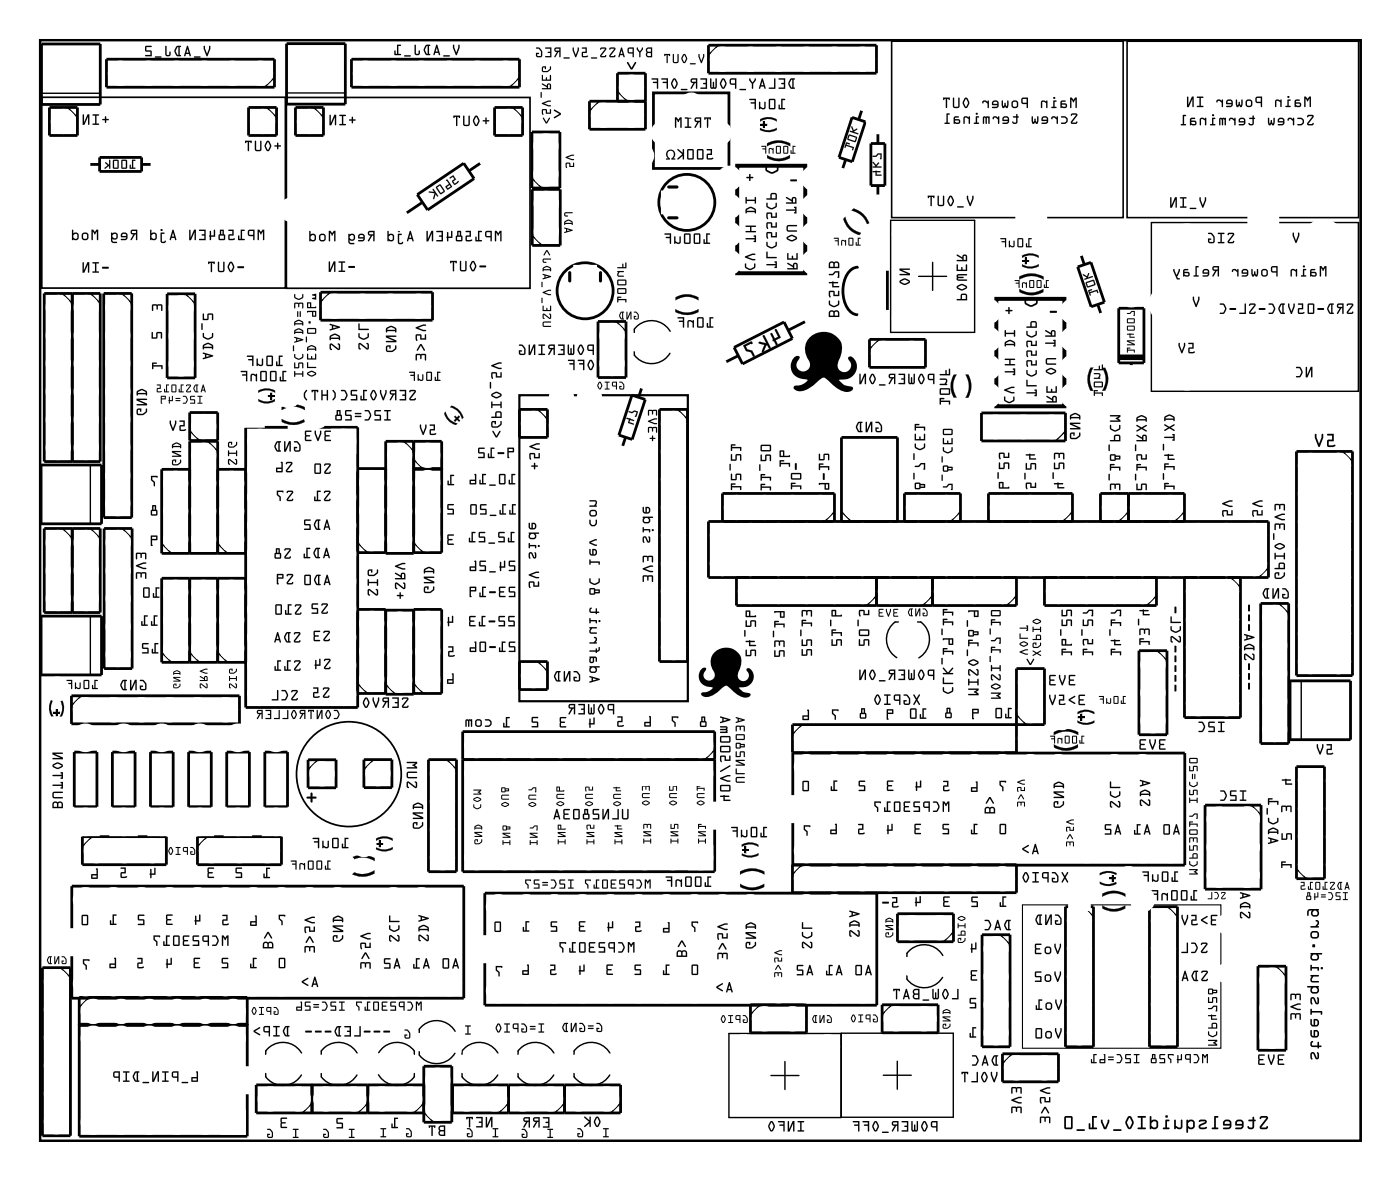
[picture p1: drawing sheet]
<svg xmlns="http://www.w3.org/2000/svg" width="127mm" height="107mm" viewBox="0 0 127 107" stroke-linecap="round" stroke-linejoin="round" font-family="sans-serif">
<path d="M3.6 3.6h119.8v99.8h-119.8zM47.1 35.8h15.3v27.8h-15.3z" fill="none" stroke="#000" stroke-width=".2"/>
<path d="M3.6 3.6h119.8v99.8h-119.8z" fill="none" stroke="#000" stroke-width=".09"/>
<g fill="#000">
<path d="M50.3 9.9l.6 .4v.1l-.6 .3v-.1l.4-.3-.4-.2zM56.9 5.6l.1 .1 .3 .4 .3-.4h.1l-.3 .6h-.1zM60.5 13.7a.43 .43 0 0 1 .7 0 .43 .43 0 0 1-.1 .7h.2v.1h-.4v-.1a.33 .33 0 0 0 .2-.5 .33 .33 0 0 0-.5 0v.2l.2 .4h-.4v-.1h.2l-.2-.3zM68 15.8h.1v.2l.2 .1-.2 .1-.1 .2v-.2l-.3-.1 .3-.1zM69 10.8a1.49 1.49 0 0 1 1.5 0v.2a1.34 1.34 0 0 0-1.5 0zM69 11.2h.6v.2h-.6zM69.2 11h.2v.6h-.2zM69.6 13a2.16 2.16 0 0 1 2.1 0v.3a1.94 1.94 0 0 0-2.1 0zM69.4 15h.2v.4l.4 .2 .5-.2v-.4h.1v.5l-.4 .2a.71 .71 0 0 1-.8-.3zM68.9 11.6a1.4 1.4 0 0 0 1.6 0v.2a1.56 1.56 0 0 1-1.6 0zM69.6 14.1a1.85 1.85 0 0 0 2.1 0v.2a2.05 2.05 0 0 1-2.1 0zM71.7 16.3h.5l.1 .1h-.6z"/>
<path d="M77.2 19.1l.2-.2a2.16 2.16 0 0 1 1.5 1.5l-.2 .2a1.94 1.94 0 0 0-1.5-1.5zM13.8 30.1h.1v.5h.3v-.5h.4l.1 .1v.5h-.1v-.5h-.3v.5h-.6zM13.8 27.6h.9v.1v.5h-.1v-.5h-.3v.4l-.1-.4h-.3v.4l-.1 .1zM13.8 32.9h.4v.1h-.3v.1h.9l-.1 .3h-.1v-.2h-.7v.2l-.1 .1zM23.4 35.4a1.56 1.56 0 0 1 1.5 0l.1 .2a1.4 1.4 0 0 0-1.6 0zM24.5 35.6h.2v.6h-.2zM24.3 35.8h.6v.2h-.6zM23.4 36.2a1.34 1.34 0 0 0 1.5 0v.2a1.49 1.49 0 0 1-1.5 0zM25.6 36.9a2.16 2.16 0 0 1 2 0l.1 .3a1.94 1.94 0 0 0-2.1 0zM25.6 38a1.85 1.85 0 0 0 2 0v.2a2.05 2.05 0 0 1-2 0zM40.8 36.9l.2-.1a1.57 1.57 0 0 1 1 1.1l-.1 .1a1.41 1.41 0 0 0-1.1-1.1zM41.2 38.1l.4-.4 .1 .1-.4 .4z"/>
<path d="M40.4 37.3a1.34 1.34 0 0 0 1.1 1.1l-.1 .1a1.49 1.49 0 0 1-1.1-1zM41.2 37.8l.1-.1 .4 .4-.1 .1zM61.3 27a2.05 2.05 0 0 1 2 0l.1 .2a1.85 1.85 0 0 0-2.1 0zM61.3 28a1.94 1.94 0 0 0 2.1 0v.3a2.16 2.16 0 0 1-2.1 0zM73.5 30.6a1.73 1.73 0 0 1 2.9 .7 3 3 0 0 1-.4 1.6 .64 .64 0 0 0 .4 .8 .64 .64 0 0 0 .8-.3 .64 .64 0 0 0-.3-.8v-.2l.1-.1a.77 .77 0 0 1 .7 1.1 1.41 1.41 0 0 1-1.6 1 1.53 1.53 0 0 0 1.2 .7l.1 .1a.63 .63 0 0 1-.9 .3 4.8 4.8 0 0 1-1.6-1.2l-.1-.1a2.66 2.66 0 0 0-1.2 .9 1.31 1.31 0 0 1-1.6 .2v-.3h.4a1.15 1.15 0 0 0 .9-.5l-.1-.1a1.22 1.22 0 0 1-1.3-.5 1.22 1.22 0 0 1 .1-1.4l.2-.2h.2l.1 .1v.1a.69 .69 0 0 0 .1 1.1 .64 .64 0 0 0 .8-.2 .64 .64 0 0 0-.1-.8 1.57 1.57 0 0 1 .2-2zM76.7 19.7a1.85 1.85 0 0 0 1.4 1.4l-.1 .2a2.05 2.05 0 0 1-1.5-1.4zM86.5 34h.3a1.85 1.85 0 0 0 0 2h-.3a2.05 2.05 0 0 1 0-2zM87.6 34h.2a2.16 2.16 0 0 1 0 2.1h-.2a1.94 1.94 0 0 0 0-2.1zM91.5 27.9h.1v.2l.3 .1h-.3l-.1 .3v-.1v-.2h-.3l.3-.1zM92.5 25.1a2.26 2.26 0 0 1 2.2 0v.2a2.04 2.04 0 0 0-2.2 0zM92.7 23.2a1.49 1.49 0 0 1 1.5 0v.2a1.34 1.34 0 0 0-1.5 0zM92.7 23.6h.6v.1h-.6z"/>
<path d="M93 23.3h.1v.7h-.1zM93 27.1h.1v.4l.4 .2 .5-.2v-.4h.1v.4l-.4 .3a.71 .71 0 0 1-.8-.4zM92.7 24a1.4 1.4 0 0 0 1.5 0v.1a1.56 1.56 0 0 1-1.5 0zM92.5 26.2a1.94 1.94 0 0 0 2.1 0v.3a2.15 2.15 0 0 1-2.1 0zM95.2 28.2h.6l.1 .1-.6 .1zM98.9 33.3h.3a1.94 1.94 0 0 0 0 2.1h-.3a2.16 2.16 0 0 1 0-2.1zM100 33.4h.3a2.05 2.05 0 0 1 0 2h-.3a1.85 1.85 0 0 0 0-2zM108.2 26.9h.1l.2 .7 .2-.7h.1v.3l-.3 .6h-.1l-.2-.6zM117.3 21.1h.1l.2 .7 .2-.7h.1v.3l-.3 .6h-.1l-.2-.6zM13.7 43.1l.6 .1-.1 .1h-.4v.2l.3 .2-.1 .4h-.1v-.3l-.2-.3zM40.6 55.9l.1 .1v.3h.3v-.4h.1v.6h-.4v.3l-.1-.4zM40.6 48.5h.6l-.1 .1h-.4v.2l.4 .1-.4 .1v.3h.4v.1h-.4l-.1-.1z"/>
<path d="M40.6 45.7h.6l-.1 .1h-.4v.3h.4l.1 .6-.6-.1v-.1h.5v-.3h-.5zM40.8 43l.4 .1v.1h-.2v.7h.2v.1h-.6v-.4h.1v.3h.1zM40.7 58.6h.4v.5h-.3v.3h.4a.11 .11 0 0 1 0 .1 .11 .11 0 0 1-.2 .1l-.3-.1v-.5h.3v-.3h-.3zM64.8 59.1a1.39 1.39 0 0 1 1.9-.2 1.39 1.39 0 0 1 .4 1.9 .61 .61 0 0 0 .1 .9 .54 .54 0 0 0 .7-.2 .54 .54 0 0 0-.2-.7v-.1l.2-.1a.98 .98 0 0 1 .4 1.2 .98 .98 0 0 1-1.2 .5h-.1l.1 .1a1.12 1.12 0 0 0 .9 .5l.1 .1a.53 .53 0 0 1-.8 .2l-.9-.6a.51 .51 0 0 0-.8-.3 2.54 2.54 0 0 1-1.6 .9l-.4-.2 .1-.2a1.05 1.05 0 0 0 1-.5h-.1a.99 .99 0 0 1-1.1-.5 .99 .99 0 0 1 .3-1.2l.2-.1v.2a.53 .53 0 0 0 .1 .9 .53 .53 0 0 0 .7-.5 1.78 1.78 0 0 1-.2-1.7zM4.7 63.4h.1a1.34 1.34 0 0 0 0 1.5h-.1a1.49 1.49 0 0 1 0-1.5zM4.8 64.5h.6v.2h-.6zM5.1 64.3h.1v.6h-.1zM5.4 63.4h.2a1.56 1.56 0 0 1 0 1.5l-.2 .1a1.4 1.4 0 0 0 0-1.6zM10.9 78.7l.5-.1v.6h-.4v.3l.5-.1a.11 .11 0 0 1 0 .2 .11 .11 0 0 1-.2 0l-.4-.1 .1-.4h.3v-.3h-.3zM13.6 78.8h.1v.4h.3v-.5h.1v.6h-.4v.3l-.1-.3zM18.9 78.7h.5v.1h-.5l.1 .2 .3 .1-.3 .1-.1 .3h.5v.1h-.5l-.1-.1zM21.4 78.7h.6l-.1 .1h-.4v.3h.4l.1 .5h-.6v-.1h.4v-.3l-.4-.1z"/>
<path d="M24.1 78.7h.4v.1h-.2v.7h.2v.1h-.6v-.4h.1v.3h.1zM28.2 71.9h.1l.1 .3h.2a.09 .09 0 0 1 .1 .1 .09 .09 0 0 1-.1 .1h-.2l-.1 .4-.1-.1v-.3h-.3a.09 .09 0 0 1-.1-.1 .09 .09 0 0 1 .1-.1h.3zM31.8 77.8a2.26 2.26 0 0 1 2.2 0v.3a2.04 2.04 0 0 0-2.2 0zM31.8 78.9a1.94 1.94 0 0 0 2.2 0v.3a2.15 2.15 0 0 1-2.2 0zM34.1 76a1.49 1.49 0 0 1 1.5 0v.2a1.34 1.34 0 0 0-1.5 0zM34.1 76.4h.6v.2h-.6zM34.4 76.2h.1v.6h-.1zM34.1 76.8a1.4 1.4 0 0 0 1.5 0v.2a1.56 1.56 0 0 1-1.5 0zM45.9 65h.3v.1h-.2v.7h.2v.2l-.6-.1 .1-.4 .1 .1v.2h.1zM48.3 65h.5v.1h-.5v.3h.5v.6l-.6-.1 .1-.1h.4v-.3h-.5zM50.8 65h.6l-.1 .1h-.4v.3l.4 .1-.4 .1v.2h.4v.2h-.4l-.1-.1zM53.5 65.2h.1v.4h.2v-.5h.1v.6h-.3l-.1 .3-.1-.4z"/>
<path d="M56 65l.5-.1v.6h-.4v.3l.4-.1a.11 .11 0 0 1 0 .2 .11 .11 0 0 1-.1 0l-.4-.1v-.4h.4v-.3h-.4zM60.9 64.9l.6 .1v.1h-.4v.2l.2 .2v.4h-.1v-.3l-.3-.3zM67.1 79a2.26 2.26 0 0 1 2.2 0v.3a2.04 2.04 0 0 0-2.2 0zM67.3 76.6a1.49 1.49 0 0 1 1.5 0v.2a1.34 1.34 0 0 0-1.5 0zM67.3 77h.6v.1h-.6zM67.5 76.7h.2v.7h-.2zM67.3 77.4a1.4 1.4 0 0 0 1.5 0v.1a1.56 1.56 0 0 1-1.5 0zM72.9 74.8l.6 .1v.1l-.5-.1v.3l.3 .2-.1 .4v-.1l-.1-.3-.2-.2zM75.6 70.8h.4l-.1 .1h-.2v.7h.2v.1h-.5v-.4h.1v.3h.1zM75.5 64.3h.6l-.1 .2-.4-.1v.3l.2 .2v.4l-.1-.1v-.3l-.2-.2zM77.9 74.7h.4v.5h-.3v.3h.4a.11 .11 0 0 1 0 .1 .11 .11 0 0 1-.2 .1l-.4-.1 .1-.5h.3v-.3h-.3zM77.9 70.8h.6l-.1 .1h-.4v.3h.5v.5h-.6v-.1h.5v-.3l-.5-.1z"/>
<path d="M80.5 74.8h.1v.4h.3v-.5h.1v.6h-.4v.3l-.2-.3zM80.5 70.8h.6l-.1 .1h-.4v.3h.3l-.3 .1v.3h.4v.1h-.4l-.1-.1zM83 74.7h.6l-.1 .1h-.4v.3l.3 .1h-.3v.3h.4v.1h-.4h-.1zM83.1 70.9h.1v.4h.2l.1-.5h.1v.6h-.4l-.1 .3-.1-.4zM85.5 74.7h.6l-.1 .1h-.4v.3h.5v.5h-.6l.1-.1h.4v-.3l-.5-.1zM85.6 70.8h.4v.5h-.3v.3h.4a.11 .11 0 0 1 0 .1 .11 .11 0 0 1-.2 0h-.3v-.5h.3v-.3h-.3zM88.3 74.7h.4l-.1 .1h-.2v.7h.2v.1h-.5v-.4h.1v.3h.1zM90.7 70.8h.6l-.1 .2-.4-.1v.2l.2 .2v.4h-.1v-.3l-.2-.2zM93.1 59.7h.1l.3 .5 .2-.5 .1 .1-.3 .5h-.1zM95.6 66.4a2.26 2.26 0 0 1 2.2 0v.2a2.04 2.04 0 0 0-2.2 0zM97.8 64.6a1.49 1.49 0 0 1 1.5 0v.1a1.34 1.34 0 0 0-1.5 0zM97.8 65h.6v.1h-.6z"/>
<path d="M95.6 67.5a1.94 1.94 0 0 0 2.2 0v.3a2.15 2.15 0 0 1-2.2 0zM98 64.7h.2v.6h-.2zM97.7 65.3a1.4 1.4 0 0 0 1.6 0v.2a1.56 1.56 0 0 1-1.5 0zM99.8 79.2a1.56 1.56 0 0 1 1.5 0v.2a1.4 1.4 0 0 0-1.5 0zM100.9 79.3h.1v.7h-.1zM100.6 79.6h.7v.1h-.7zM116.3 75.6h.1v.4h.3v-.4l.4-.1 .1 .2v.4h-.1v-.4h-.3l-.1 .4h-.5zM116.3 73.1l.8-.1 .1 .2v.4h-.1v-.4h-.3l-.1 .3-.1-.3h-.3v.4zM116.2 78.1h.4v.1h-.3v.1h.9v.4h-.1v-.2h-.8v.2zM116.3 70.7l.3-.1 .5 .1v.1h-.4v.2h.5v.1h-.6v-.3h-.3zM7.5 87h.6v.1h-.5v.2l.3 .2-.1 .4v-.3l-.3-.2zM10.2 82.9h.4l-.1 .1h-.2v.7h.2v.2l-.5-.1v-.4l.1 .1v.2h.1z"/>
<path d="M12.5 86.9l.4-.1v.6h-.3v.3l.4-.1a.11 .11 0 0 1 0 .2 .11 .11 0 0 1-.1 0l-.4-.1v-.4h.3v-.3h-.3zM12.5 83h.6h-.1h-.4v.3l.5 .1v.5l-.6-.1h.1h.4v-.3l-.5-.1zM15.1 86.9l.1 .1v.3h.3v-.4h.1v.6h-.4v.3l-.2-.4zM15.1 82.9h.6l-.1 .1h-.4v.3l.3 .1-.3 .1v.2h.4v.2h-.4l-.1-.1zM17.6 86.9h.6l-.1 .1h-.4v.2l.3 .1-.3 .1v.3h.4v.1h-.4l-.1-.1zM17.7 83h.1v.4h.3v-.5l.1 .1v.6h-.4v.3l-.2-.4zM20.1 86.9h.6v.1h-.5v.3h.5v.5h-.6l.1-.1h.4v-.3l-.5-.1zM20.2 83l.4-.1v.6h-.3v.3l.4-.1a.11 .11 0 0 1 0 .2 .11 .11 0 0 1-.1 0l-.4-.1v-.4h.3v-.3h-.3zM22.9 86.8l.4 .1v.1h-.2v.7h.2v.1h-.6v-.4h.1v.3h.1zM25.3 82.9l.6 .1-.1 .1h-.4v.2l.2 .2v.4h-.1v-.4l-.2-.2zM36.7 93.3a.52 .52 0 0 1 .5 .8l-.3 .1-.2-.1v-.3h.3l-.2 .1v.2l.3-.1v-.4l-.2-.2h-.2zM42.2 93h.5l-.2 .1v.6h.2v.1h-.5l.2-.1v-.6h-.2z"/>
<path d="M45 87.6h.6l-.1 .2-.4-.1v.2l.2 .2v.4h-.1v-.3l-.2-.2zM47.7 83.5l.3 .1h-.2v.7l.2 .1v.1l-.6-.1 .1-.4v.1v.2h.2zM49.9 87.5l.5-.1v.6h-.4v.3l.4-.1a.11 .11 0 0 1 .1 .2 .11 .11 0 0 1-.2 0l-.4-.1v-.4h.4v-.3h-.4zM50 83.6h.6h-.1h-.4v.3l.4 .1 .1 .5-.7-.1h.1h.4v-.3l-.4-.1zM52.6 87.6h.1v.4h.2v-.5h.1v.6h-.3l-.1 .3-.1-.4zM52.5 83.5l.6 .1h-.5v.3l.4 .1-.4 .1v.2l.5 .1v.1h-.5l-.1-.1zM55 87.5h.6v.1h-.5v.2l.4 .1-.4 .1v.3h.5v.1h-.5l-.1-.1zM55.2 83.6l.1 .1v.3h.2v-.4h.1v.6h-.3l-.1 .3-.1-.4zM57.6 87.5h.6l-.1 .1h-.4v.3h.4l.1 .5h-.6v-.1h.4v-.3l-.4-.1zM57.6 83.6l.5-.1v.6h-.4v.3l.4-.1a.11 .11 0 0 1 .1 .2 .11 .11 0 0 1-.2 0l-.4-.1v-.4h.4v-.3h-.4zM60.4 87.4l.3 .1v.1h-.2v.7h.2v.1h-.6l.1-.4h.1v.3h.1zM62.7 83.5l.6 .1v.1h-.5v.2l.3 .2v.4h-.1v-.3l-.3-.3z"/>
<path d="M67.1 80.1a1.94 1.94 0 0 0 2.2 0v.3a2.15 2.15 0 0 1-2.2 0zM83.1 81.4h.1v.4h.2v-.5h.1v.6h-.3l-.1 .3-.1-.4zM85.6 81.3h.6l-.1 .1h-.4v.3h.3l-.3 .1v.3h.4v.1h-.4h-.1zM88 90.5h.6l-.1 .1h-.4v.3h.4l.1 .5h-.6v-.1h.4v-.3l-.4-.1zM88.2 93.1l.4 .1h-.1h-.2v.8h.2v.1l-.5-.1v-.4l.1 .1v.3h.1zM88.1 85.6h.1v.4h.3v-.5h.1v.6h-.4v.3l-.2-.4zM88.1 88h.6l-.1 .1h-.4v.3h.3l-.3 .1v.3h.4v.1h-.4l-.1-.1zM88.1 81.3h.6v.1h-.5v.3h.5v.5h-.6l.1-.1h.4v-.3l-.5-.1zM90.9 81.3h.4v.1h-.3v.7h.3v.1h-.6v-.4h.1v.3h.1zM100 81a2.16 2.16 0 0 1 2.1 0v.3a1.94 1.94 0 0 0-2.1 0zM99.8 79.9a1.34 1.34 0 0 0 1.5 0v.2a1.49 1.49 0 0 1-1.5 0zM100 82.1a1.85 1.85 0 0 0 2.1 0v.3a2.05 2.05 0 0 1-2.1 0z"/>
<path d="M25.5 101.4h.5h-.4v.3l.3 .1-.3 .1v.3h.4v.1h-.4l-.2-.1zM30.5 101.4h.6v.1h-.5v.3h.5v.5h-.6l.1-.1h.4v-.3l-.5-.1zM35.7 101.3l.4 .1-.2 .1v.7h.2v.1l-.6-.1v-.3h.1v.3h.1z"/>
<path d="M9.3 10.8v.1h.2l.1 .2v-.2l.3-.1h-.3v-.3l-.1 .3zM9.3 10.8h.2l.1-.3v.3h.3l-.3 .1v.2l-.1-.2h-.2zM8.4 10.4v.1h.2v.7h-.2v.1h.6v-.1h-.2v-.7h.2v-.1zM8.4 10.4h.6v.1h-.2v.7h.2v.1h-.6v-.1h.2v-.7h-.2zM7.5 10.4v.9h.2l.3-.7v.7h.1v-.9h-.2l-.3 .7v-.7zM7.5 10.4h.1v.7l.3-.7h.2v.9h-.1v-.7l-.3 .7h-.2z"/>
<path d="M9.3 10.8v.1h.2l.1 .2v-.2l.3-.1h-.3v-.3l-.1 .3zM8.4 10.4v.1h.2v.7h-.2v.1h.6v-.1h-.2v-.7h.2v-.1zM7.5 10.4v.9h.2l.3-.7v.7h.1v-.9h-.2l-.3 .7v-.7z"/>
<path d="M12 14.5v.7h-.1l-.1-.3v.4h.5v-.1h-.2v-.6l.2-.1zM11 14.5v.7l.5 .1v-.8zM11.1 14.6h.3v.6h-.3zM10.3 14.5l-.1 .7 .5 .1 .1-.8zM10.3 14.6h.4v.6h-.4zM9.5 14.7l.3 .3-.3 .3 .3-.2 .1 .2h.1v-.8h-.1v.5z"/>
<path d="M12 14.5v.7h-.1v-.2l-.1-.1v.4h.5v-.1h-.2v-.6h.2v-.1zM12 14.5h.3l-.2 .1v.6h.2v.1h-.5v-.4l.1 .3h.1zM11 14.5v.7l.5 .1v-.1v-.7h-.1zM11 14.5h.5v.8l-.5-.1zM11.1 14.6h.3v.6h-.3zM11.1 14.6v.6h.3v-.6zM10.3 14.5l-.1 .7 .5 .1 .1-.1v-.7h-.1zM10.3 14.5h.5l-.1 .8-.4-.1zM10.3 14.6h.4v.6h-.4zM10.3 14.6v.6h.4v-.6zM9.5 14.7l.3 .3-.3 .3 .3-.2 .1 .2h.1v-.8h-.1v.5zM9.5 14.7l.4 .3v-.5h.1v.8h-.1l-.1-.3-.3 .3 .3-.3z"/>
<path d="M18.5 4.2v.2l.2 .7h.1l.3-.7v-.2h-.1l-.2 .7-.2-.7zM18.5 4.2h.1l.2 .7 .2-.7h.1v.2l-.3 .7h-.1l-.2-.7zM17.6 5.1v.1h.6zM17.6 5.1l.6 .1h-.6zM17 4.2l-.3 .9h.1l.1-.2h.2l.2 .2-.2-.9zM17 4.2h.1l.2 .9-.2-.2h-.2l-.1 .2h-.1zM17 4.4l.1 .4h-.2zM17 4.4l-.1 .4h.2zM16 4.2l-.2 .4v.2l.2 .3h.4v-.1h-.1v-.7l.1-.1zM16 4.2h.4l-.1 .1v.7h.1v.1h-.4l-.2-.3v-.2zM16.1 4.3h.1v.7l-.1-.1-.2-.3zM16.1 4.3l-.2 .3 .2 .3 .1 .1v-.7zM15 4.2v.7a.25 .25 0 0 0 .2 .2 .25 .25 0 0 0 .3-.2l-.1-.2-.1 .3-.2-.1v-.7zM15 4.2h.1v.7l.2 .1 .1-.3 .1 .2a.25 .25 0 0 1-.3 .2 .25 .25 0 0 1-.2-.2zM14.1 5.1v.1h.6zM14.1 5.1l.6 .1h-.6zM13.2 4.2v.4l.4 .1v.3h-.4v.1h.6l-.1-.5h-.4v-.3h.4l.1-.1zM13.2 4.2h.6l-.1 .1h-.4v.3h.4l.1 .5h-.6v-.1h.4v-.3l-.4-.1z"/>
<path d="M18.5 4.2v.2l.2 .7h.1l.3-.7v-.2h-.1l-.2 .7-.2-.7zM17.6 5.1v.1h.6zM17 4.2l-.3 .9h.1l.1-.2h.2l.2 .2-.2-.9zM17 4.4l.1 .4h-.2zM16 4.2a.57 .57 0 0 0 0 .8l.4 .1v-.1h-.1v-.7l.1-.1zM16.1 4.3h.1v.7l-.1-.1-.2-.3zM15 4.2v.7a.25 .25 0 0 0 .2 .2 .25 .25 0 0 0 .3-.2l-.1-.2-.1 .3-.2-.1v-.7zM14.1 5.1v.1h.6zM13.2 4.2v.4l.4 .1v.3h-.4v.1h.6l-.1-.5h-.4v-.3h.4l.1-.1z"/>
<path d="M24.9 13.2v.1h.2l.1 .2 .1-.2 .2-.1h-.2l-.1-.3-.1 .3zM24.9 13.2h.2l.1-.3 .1 .3h.2l-.2 .1-.1 .2-.1-.2h-.2zM24.2 12.8l-.2 .5 .2 .4h.1l.3-.3v-.2l-.2-.4zM24.2 12.8h.2l.2 .4v.2l-.3 .3h-.1l-.2-.4zM24.3 12.9l.2 .3-.2 .4-.2-.4zM24.3 12.9l-.2 .3 .2 .4 .2-.4zM23.1 12.8v.8l.1 .1h.4l.1-.2v-.7h-.1v.8h-.3l-.1-.8zM23.1 12.8h.1l.1 .8h.3v-.8h.1v.7l-.1 .2h-.4l-.1-.1zM22.2 12.8l.1 .2 .2-.1v.8h.1v-.8l.2 .1v-.2zM22.2 12.8h.6v.2l-.2-.1v.8h-.1v-.8l-.2 .1z"/>
<path d="M24.9 13.2v.1h.2l.1 .2 .1-.2 .2-.1h-.2l-.1-.3-.1 .3zM24.2 12.8l-.2 .5 .2 .4h.1l.3-.3v-.2l-.2-.4zM24.3 12.9l.2 .3-.2 .4-.2-.4zM23.1 12.8v.8l.1 .1h.4l.1-.2v-.7h-.1v.8h-.3l-.1-.8zM22.2 12.8l.1 .2 .2-.1v.8h.1v-.8l.2 .1v-.2z"/>
<path d="M31.7 10.8v.1h.2l.1 .3v-.3h.3l-.3-.1v-.2l-.1 .2zM31.7 10.8h.2l.1-.2v.2l.3 .1h-.3v.3l-.1-.3h-.2zM30.8 10.4v.1h.2v.7h-.2v.1l.5 .1v-.2h-.2v-.7h.2l.1-.1zM30.8 10.4h.6l-.1 .1h-.2v.7h.2v.2l-.5-.1v-.1h.2v-.7h-.2zM29.9 10.4v1h.1l.4-.8v.7l.1 .1v-1h-.2l-.3 .7v-.6zM29.9 10.4l.1 .1v.6l.3-.7h.2v1l-.1-.1v-.7l-.3 .8h-.2z"/>
<path d="M31.7 10.8v.1h.2l.1 .3v-.3h.3l-.3-.1v-.2l-.1 .2zM30.8 10.4v.1h.2v.7h-.2v.1l.5 .1v-.2h-.2v-.7h.2l.1-.1zM29.9 10.4v1h.1l.4-.8v.7l.1 .1v-1h-.2l-.3 .7v-.6z"/>
<path d="M40.8 16.1v.1l.3-.2 .1 .2-.2 .2 .2 .3 .3-.1a.09 .09 0 0 0 .1-.1 .09 .09 0 0 0-.1-.1l-.2 .3-.2-.3 .3-.1-.3-.4zM40.5 16.3l.2 .4-.3 .2 .2 .3 .4-.3-.4-.6zM40.5 16.9l.3-.1 .1 .1-.3 .2zM39.6 16.9v.2l.3 .5 .4-.2-.3-.7zM39.6 17l.3-.2 .3 .5-.2 .2zM38.9 17.4v.1h.5l-.1 .5h.1l.1-.4 .2 .2-.4-.7-.1 .1 .2 .2z"/>
<path d="M40.8 16.1v.1l.3-.2 .1 .2-.2 .2 .2 .3 .3-.1a.09 .09 0 0 0 .1-.1 .09 .09 0 0 0-.1-.1l-.2 .3-.2-.3 .3-.1-.3-.4zM40.8 16.1l.3-.2 .3 .4-.3 .1 .2 .3 .2-.3 .1 .1-.4 .2-.2-.3 .2-.2-.1-.2-.3 .2zM40.5 16.3l.2 .4-.3 .2 .2 .3 .4-.3-.4-.6zM40.5 16.3h.1l.4 .6-.4 .3-.2-.3 .3-.2zM40.5 16.9l.3-.1 .1 .1-.3 .2zM40.5 16.9l.1 .2 .3-.2-.1-.1zM39.6 16.9v.2l.3 .5 .4-.2v-.1l-.3-.6zM39.6 16.9l.4-.2 .3 .7-.4 .2-.3-.5zM39.6 17l.3-.2 .3 .5-.2 .2zM39.6 17l.4 .5 .3-.2-.4-.5zM38.9 17.4v.1h.5l-.1 .6 .1-.1 .1-.4 .2 .2-.4-.7-.1 .1 .2 .2zM38.9 17.4h.5l-.2-.2 .1-.1 .4 .7-.2-.2-.1 .4h-.1l.1-.5h-.5z"/>
<path d="M41.1 4.1v.2l.2 .7h.1l.3-.7v-.2h-.1l-.2 .7-.2-.7zM41.1 4.1h.1l.2 .7 .2-.7h.1v.2l-.3 .7h-.1l-.2-.7zM40.2 5l.1 .1h.5zM40.2 5l.6 .1h-.5zM39.6 4.1l-.3 .9h.1l.1-.2h.3l.1 .2-.2-.9zM39.6 4.1h.1l.2 .9-.1-.2h-.3l-.1 .2h-.1zM39.6 4.3l.1 .4h-.2zM39.6 4.3l-.1 .4h.2zM38.6 4.1l-.2 .4 .1 .2 .1 .3h.4v-.1h-.1v-.7l.1-.1zM38.6 4.1h.4l-.1 .1v.7h.1v.1h-.4l-.1-.3-.1-.2zM38.7 4.2h.1v.7l-.1-.1-.1-.3zM38.7 4.2l-.1 .3 .1 .3 .1 .1v-.7zM37.6 4.1v.7a.25 .25 0 0 0 .2 .2 .25 .25 0 0 0 .3-.2l-.1-.2v.3l-.3-.1v-.7zM37.6 4.1h.1v.7l.2 .1 .1-.3 .1 .2a.25 .25 0 0 1-.3 .2 .25 .25 0 0 1-.2-.2zM36.7 5v.1h.6zM36.7 5l.6 .1h-.6zM36 4v.9h-.1v-.3h-.1v.4h.5v-.1h-.2v-.7h.2l.1-.1zM36 4l.4 .1-.1 .1h-.2v.7h.2v.1h-.5v-.4h.1v.3h.1z"/>
<path d="M41.1 4.1v.2l.2 .7h.1l.3-.7v-.2h-.1l-.2 .7-.2-.7zM40.2 5l.1 .1h.5zM39.6 4.1l-.3 .9h.1l.1-.2h.3l.1 .2-.2-.9zM39.6 4.3l.1 .4h-.2zM38.6 4.1a.57 .57 0 0 0 0 .8l.4 .1v-.1h-.1v-.7l.1-.1zM38.7 4.2h.1v.7l-.1-.1-.1-.3zM37.6 4.1v.7a.25 .25 0 0 0 .2 .2 .25 .25 0 0 0 .3-.2l-.1-.2v.3l-.3-.1v-.7zM36.7 5v.1h.6zM36 4v.9h-.1v-.3h-.1v.4h.5v-.1h-.2v-.7h.2l.1-.1z"/>
<path d="M43.8 10.9v.1h.2l.1 .3v-.3l.3-.1h-.3v-.3l-.1 .3zM43.8 10.9h.2l.1-.3v.3h.3l-.3 .1v.3l-.1-.3h-.2zM43.1 10.5l-.2 .5 .2 .4h.1l.3-.3v-.2l-.2-.4zM43.1 10.5h.2l.2 .4v.2l-.3 .3h-.1l-.2-.4zM43.2 10.6l.2 .3-.2 .4-.2-.3zM43.2 10.6l-.2 .4 .2 .3 .2-.4zM42 10.5v.8l.1 .1h.4l.1-.2v-.7h-.1v.8h-.3l-.1-.8zM42 10.5h.1l.1 .8h.3v-.8h.1v.7l-.1 .2h-.4l-.1-.1zM41.1 10.5l.1 .2 .2-.1v.8h.1v-.8l.2 .1v-.2zM41.1 10.5h.6v.2l-.2-.1v.8h-.1v-.8l-.2 .1z"/>
<path d="M43.8 10.9v.1h.2l.1 .3v-.3l.3-.1h-.3v-.3l-.1 .3zM43.1 10.5l-.2 .5 .2 .4h.1l.3-.3v-.2l-.2-.4zM43.2 10.6l.2 .3-.2 .4-.2-.3zM42 10.5v.8l.1 .1h.4l.1-.2v-.7h-.1v.8h-.3l-.1-.8zM41.1 10.5l.1 .2 .2-.1v.8h.1v-.8l.2 .1v-.2z"/>
<path d="M49.3 10.7l.2 .5h.1l.3-.5h-.1l-.2 .4-.3-.4zM49.2 9.9l-.1 .3a.11 .11 0 0 0 .1 .2 .09 .09 0 0 0 .1-.1v-.3h.2v.3h.5v-.4h-.1v.3h-.3v-.3zM49.2 9.3v.1l.5 .2h.3l-.6-.2 .6-.2v-.1h-.3zM49.1 8.4v.5v-.5zM49.2 7.6v.1l.4 .2v.1h-.4v.1h.8v-.4a.19 .19 0 0 0-.2-.1 .19 .19 0 0 0-.2 .2zM49.7 7.7h.2v.3h-.2zM49.2 6.8l-.1 .5h.9v-.5h-.1v.4h-.3v-.2l-.1 .2h-.2v-.4zM49.2 6.1l-.1 .3 .1 .1a.53 .53 0 0 0 .8-.4l-.1-.1v.2l-.2 .2h-.4v-.2l.1-.1 .1 .2v-.3z"/>
<path d="M49.3 10.7l.2 .5h.1l.3-.5h-.1l-.2 .4-.3-.4zM49.3 10.7l.3 .4 .2-.4h.1l-.3 .5h-.1zM49.2 9.9v.5h.1v-.4h.2v.3h.5v-.4h-.1v.3h-.3v-.3zM49.2 9.9h.4v.3h.3v-.3h.1v.4h-.5v-.3h-.2v.3a.09 .09 0 0 1-.1 .1 .11 .11 0 0 1-.1-.2zM49.2 9.3v.1l.5 .2h.3l-.6-.2 .6-.2v-.1h-.3zM49.2 9.3l.5-.2h.3v.1l-.6 .2 .6 .2h-.3l-.5-.2zM49.1 8.4v.5v-.5zM49.1 8.4v.5zM49.2 7.6v.1l.4 .2v.1h-.4v.1h.8v-.4a.19 .19 0 0 0-.2-.1 .19 .19 0 0 0-.2 .2zM49.2 7.6l.4 .2a.19 .19 0 0 1 .2-.2 .19 .19 0 0 1 .2 .1v.4h-.8v-.1h.4v-.1l-.4-.2zM49.7 7.7h.2v.3h-.2zM49.7 7.7v.3h.2v-.3zM49.2 6.8l-.1 .5h.9v-.5h-.1v.4h-.3v-.2l-.1 .2h-.2v-.4zM49.2 6.8h.1v.4h.2l.1-.2v.2h.3v-.4h.1v.5h-.9zM49.2 6.1v.3l.1 .1a.58 .58 0 0 0 .6-.1l.1-.4-.1 .2-.3 .2h-.3v-.3h.1v.1l.1 .1v-.3zM49.2 6.1l.3-.1v.3l-.1-.2-.1 .1v.2h.4l.2-.2v-.2l.1 .3-.3 .2h-.5l-.1-.1z"/>
<path d="M50.3 9.9v.2l.4 .2-.4 .3v.1l.6-.3v-.1zM50.3 9.9l.6 .4v.1l-.6 .3v-.1l.4-.3-.4-.2z"/>
<path d="M51.3 14.8l.1 .4v-.4h.2v.3h.5v-.4l-.1 .3h-.3v-.3zM51.3 14.2l.6 .3h.2l-.6-.2 .6-.2v-.1z"/>
<path d="M51.3 14.8l.1 .4v-.4h.2v.3h.5v-.4l-.1 .3h-.3v-.3zM51.3 14.8l.4-.1v.3h.3l.1-.3v.4h-.5v-.3h-.2v.4zM51.3 14.2l.6 .3h.2l-.6-.2 .6-.2v-.1h-.2zM51.3 14.2l.8-.2v.1l-.6 .2 .6 .2h-.2z"/>
<path d="M56.9 5.6l.4 .7h.1l.3-.6h-.1l-.3 .4-.3-.4zM56.9 5.6h.1l.3 .5 .3-.5 .1 .1-.3 .6h-.1z"/>
<path d="M58.7 4.4l-.1 .2 .1 .1a.26 .26 0 0 0-.1 .3 .26 .26 0 0 0 .2 .2h.4v-.9zM58.7 4.4l.5-.1v.9h-.5l-.1-.1zM58.7 4.8h.3v.3l-.3-.1zM58.7 4.8v.2l.3 .1v-.3zM58.7 4.4h.3v.3h-.3zM58.7 4.5v.2h.3v-.3zM57.8 4.3v.2l.2 .3v.3l.1 .1v-.4l.2-.3v-.2h-.1l-.2 .4-.1-.4zM57.8 4.3h.1l.1 .4 .2-.4h.1v.2l-.2 .3v.4l-.1-.1v-.3l-.2-.3zM57 4.4l-.1 .3 .1 .1 .4 .1v.3h.1v-.9zM57 4.3h.5v.9h-.1v-.3l-.4-.1-.1-.1zM57.1 4.4h.3v.3h-.3zM57.1 4.4v.3h.3v-.3zM56.3 4.3l-.2 .9h.1l.1-.2h.2l.1 .2-.2-.9zM56.3 4.3h.1l.2 .9-.1-.2h-.2l-.1 .2h-.1zM56.4 4.6l.1 .3h-.2zM56.4 4.6l-.1 .3h.2zM55.3 4.3v.2l.1-.1h.3l-.4 .7 .1 .1h.3l.1-.2-.1 .1h-.3l.4-.7-.1-.1zM55.3 4.3h.4l.1 .1-.4 .7h.3l.1-.1-.1 .2h-.3l-.1-.1 .4-.7h-.3l-.1 .1zM54.5 4.3v.2l.1-.1h.3l-.5 .7 .2 .1h.3l.1-.2-.1 .1h-.4l.5-.7-.1-.1zM54.5 4.3h.4l.1 .1-.5 .7h.4l.1-.1-.1 .2h-.3l-.2-.1 .5-.7h-.3l-.1 .1zM53.6 5.2l.1 .1h.5zM53.6 5.2l.6 .1h-.5zM52.8 4.3v.1h.3v.3h-.3v.4l.1 .1 .4-.1v-.1l-.4 .1v-.3h.3v-.5zM52.8 4.3h.4v.5h-.3v.3l.4-.1a.1 .1 0 0 1 0 .2 .1 .1 0 0 1-.2 0l-.3-.1v-.4h.3v-.3h-.3zM52 4.3l-.1 .3 .3 .6h.1l.2-.6v-.3h-.1l-.2 .7-.1-.7zM52 4.3h.1l.1 .7 .2-.7h.1v.3l-.2 .6h-.1l-.3-.6zM51.1 5.2l.1 .1h.5zM51.1 5.2l.6 .1h-.5zM50.3 4.4a.21 .21 0 0 0 0 .2 .21 .21 0 0 0 .2 .1l-.2 .5h.1l.3-.5v.4l.1 .1 .1-.9zM50.3 4.3h.6l-.1 .9-.1-.1v-.4l-.3 .5h-.1l.2-.5a.21 .21 0 0 1-.2-.1 .21 .21 0 0 1 0-.3zM50.4 4.4h.3v.2h-.3zM50.4 4.4v.2h.3v-.2zM49.5 4.3v.1h.4v.3h-.2l.2 .1v.3h-.4v.1h.5v-.9zM49.5 4.3h.5v.9h-.5v-.1h.4v-.3l-.2-.1h.2v-.3h-.4zM48.6 4.3l.1 .1h.2l.2 .3-.1 .4-.3-.1v-.1h.2v-.1h-.3l.1 .3 .4 .1 .1-.2a.62 .62 0 0 0-.2-.6zM48.6 4.3h.3l.3 .3v.4l-.1 .2h-.4l-.1-.1v-.3h.3l-.2 .1 .1 .2 .3-.1v-.4l-.2-.2h-.3z"/>
<path d="M58.7 4.4l-.1 .7 .1 .1h.5v-.9zM58.7 4.8h.3v.3l-.3-.1zM58.7 4.5l.3-.1v.3h-.3zM57.8 4.3v.2l.2 .3v.3l.1 .1v-.4l.2-.3v-.2h-.1l-.2 .4-.1-.4zM57 4.3l-.1 .4 .1 .1 .4 .1v.3h.1v-.9zM57.1 4.4h.3v.3h-.3zM56.3 4.3l-.2 .9h.1l.1-.2h.2l.1 .2-.2-.9zM56.4 4.6l.1 .3h-.2zM55.3 4.3v.2l.1-.1h.3l-.4 .7 .1 .1h.3l.1-.2-.1 .1h-.3l.4-.7-.1-.1zM54.5 4.3v.2l.1-.1h.3l-.5 .7 .2 .1h.3l.1-.2-.1 .1h-.4l.5-.7-.1-.1zM53.6 5.2l.1 .1h.5zM52.8 4.3v.1h.3v.3h-.3v.4l.3 .1a.1 .1 0 0 0 .2 0 .1 .1 0 0 0 0-.2l-.4 .1v-.3h.3v-.5zM52 4.3l-.1 .3 .3 .6h.1l.2-.6v-.3h-.1l-.2 .7-.1-.7zM51.1 5.2l.1 .1h.5zM50.3 4.4a.21 .21 0 0 0 0 .2 .21 .21 0 0 0 .2 .1l-.2 .5h.1l.3-.5v.4l.1 .1 .1-.9zM50.4 4.4h.3v.2h-.3zM49.5 4.3v.1h.4v.3h-.2l.2 .1v.3h-.4v.1h.5v-.9zM48.6 4.3l.1 .1h.2l.2 .3-.1 .4-.3-.1v-.1h.2v-.1h-.3l.1 .3 .3 .1 .2-.1a.57 .57 0 0 0-.5-.8z"/>
<path d="M60.5 13.7l-.1 .4 .2 .3h-.2v.1h.4l-.2-.4v-.3a.34 .34 0 0 1 .5 .1 .34 .34 0 0 1-.2 .5v.1h.4v-.1h-.2l.1-.2a.42 .42 0 0 0-.1-.6 .42 .42 0 0 0-.6 .1zM60.5 13.7a.44 .44 0 0 1 .6 0l.2 .3-.2 .4h.2v.1h-.4l.2-.3a.32 .32 0 0 0 0-.4 .32 .32 0 0 0-.5 0 .32 .32 0 0 0 0 .4l.2 .3h-.4v-.1h.2l-.2-.3z"/>
<path d="M63.4 4.9v.2l.2 .6h.1l.2-.6v-.2h-.1l-.2 .6-.1-.6zM63.4 4.9h.1l.1 .6 .2-.6h.1v.2l-.2 .6h-.1l-.2-.6zM62.6 5.7v.1h.5zM62.6 5.7l.5 .1h-.5zM62 4.9l-.2 .5 .2 .3h.1l.2-.4-.1-.4zM62 4.9h.2l.1 .4-.2 .4h-.1l-.2-.3zM62.1 5l.1 .3-.1 .3-.2-.3zM62.1 5l-.2 .3 .2 .3 .1-.3zM61 4.9v.7l.1 .1h.4l.1-.1v-.7h-.1v.7h-.3l-.1-.7zM61 4.9h.1l.1 .7h.3v-.7h.1v.7l-.1 .1h-.4l-.1-.1zM60.3 4.9v.2l.2-.1v.7l.1-.7 .2 .1v-.2zM60.3 4.9h.5v.2l-.2-.1-.1 .7v-.7l-.2 .1z"/>
<path d="M63.4 4.9v.2l.2 .6h.1l.2-.6v-.2h-.1l-.2 .6-.1-.6zM62.6 5.7v.1h.5zM62 4.9l-.2 .5 .2 .3h.1l.2-.4-.1-.4zM62.1 5l.1 .3-.1 .3-.2-.3zM61 4.9v.7l.1 .1h.4l.1-.1v-.7h-.1v.7h-.3l-.1-.7zM60.3 4.9v.2l.2-.1v.7l.1-.7 .2 .1v-.2z"/>
<path d="M63.9 10.6v.3l.2-.1v.7l.1 .1 .1-.8 .2 .1v-.3zM63.9 10.6h.6v.3l-.2-.1-.1 .8-.1-.1v-.7l-.2 .1zM63.1 10.7a.23 .23 0 0 0-.1 .3 .23 .23 0 0 0 .3 .1l-.3 .5h.1l.3-.5h.1v.4l.1 .1v-1zM63.1 10.7l.5-.1v1l-.1-.1v-.4h-.1l-.3 .5h-.1l.3-.5a.22 .22 0 0 1-.3-.1 .22 .22 0 0 1 .1-.3zM63.1 10.8h.4v.2l-.3-.1zM63.1 10.8l.1 .1 .3 .1v-.2zM62.1 10.7v.1h.3v.7h-.3v.1h.6v-.1h-.2v-.7h.2v-.1zM62.1 10.7h.6v.1h-.2v.7h.2v.1h-.6v-.1h.3v-.7h-.3zM61.2 10.6v1l.1-.1v-.7l.2 .3 .2-.3v.7l.1 .1v-1h-.1l-.2 .3-.1-.3zM61.2 10.6h.2l.1 .3 .2-.3h.1v1l-.1-.1v-.7l-.2 .3-.2-.3v.7l-.1 .1z"/>
<path d="M63.9 10.6v.3l.2-.1v.7l.1 .1 .1-.8 .2 .1v-.3zM63.1 10.7a.23 .23 0 0 0-.1 .3 .23 .23 0 0 0 .3 .1l-.3 .5h.1l.3-.5h.1v.4l.1 .1v-1zM63.1 10.8h.4v.2l-.3-.1zM62.1 10.7v.1h.3v.7h-.3v.1h.6v-.1h-.2v-.7h.2v-.1zM61.2 10.6v1l.1-.1v-.7l.2 .3 .2-.3v.7l.1 .1v-1h-.1l-.2 .3-.1-.3z"/>
<path d="M64.1 13.5v.1h.4v.3l-.4 .1v.4l.1 .1 .5-.1v-.1h-.5v-.2h.4v-.6zM64.1 13.5h.5v.6h-.4v.2h.4a.11 .11 0 0 1 .1 .2 .11 .11 0 0 1-.2 0l-.4-.1v-.4l.4-.1v-.3h-.4zM63.3 13.5l-.1 .9 .1 .1h.4l.1-.2v-.7l-.1-.1zM63.2 13.5h.5l.1 .1v.7l-.1 .2h-.4l-.1-.1zM63.3 13.6h.4v.7h-.4zM63.3 13.6v.7h.4v-.7zM62.4 13.5l-.1 .9 .2 .1h.4v-.2v-.7l-.1-.1zM62.4 13.5h.4l.1 .1v.7v.2h-.4l-.2-.1zM62.5 13.6h.3v.7h-.3zM62.5 13.6v.7h.3v-.7zM61.5 13.5l.4 .5-.5 .4 .1 .1 .4-.4v.3l.1 .1v-1h-.1v.4zM61.5 13.5l.4 .4v-.4h.2l-.1 1-.1-.1v-.3l-.4 .4-.1-.1 .5-.4-.4-.4z"/>
<path d="M64.1 13.5v.1h.4v.3l-.4 .1v.4l.4 .1a.11 .11 0 0 0 .2 0 .11 .11 0 0 0-.1-.2h-.4v-.2h.4v-.6zM63.3 13.5l-.1 .9 .1 .1h.4l.1-.2v-.7l-.1-.1zM63.3 13.6h.4v.7h-.4zM62.4 13.5l-.1 .9 .2 .1h.4v-.2v-.7l-.1-.1zM62.5 13.6h.3v.7h-.3zM61.5 13.5l.4 .5-.5 .4 .1 .1 .4-.4v.3l.1 .1v-1h-.1v.4z"/>
<path d="M67.7 18.9l-.1 .4 .1 .1v-.2h.8v.1l.1-.3a.56 .56 0 0 0-.9-.1zM67.8 19l.3-.1 .3 .1 .1 .1h-.8zM67.6 17.9l.1 .6v-.1v-.2h.8v.2h.1l-.1-.5v.2h-.8v-.2z"/>
<path d="M67.7 18.9v.4v-.1h.8v.1h.1v-.3l-.4-.2-.2-.1zM67.7 18.9l.3-.2 .2 .1 .4 .2v.3h-.1v-.1h-.8v.2zM67.8 19l.3-.1 .3 .1 .1 .1h-.8zM67.8 19l-.1 .1h.8l-.1-.1-.3-.1zM67.6 17.9l.1 .6v-.1v-.2h.8v.2h.1l-.1-.5v.2h-.8v-.2zM67.6 17.9h.1v.2h.8v-.2l.1 .5h-.1v-.2h-.8v.2v.1z"/>
<path d="M68 15.8v.2l-.3 .1 .3 .1v.2l.1-.2 .2-.1-.2-.1v-.2zM68 15.8h.1v.2l.2 .1-.2 .1-.1 .2v-.2l-.3-.1 .3-.1z"/>
<path d="M68.9 10.8v.2a1.33 1.33 0 0 1 1.6 0v-.2a1.51 1.51 0 0 0-1.6 0zM69 10.8a1.48 1.48 0 0 1 1.4 0l.1 .2a1.29 1.29 0 0 0-1.5 0z"/>
<path d="M69 11.2v.2h.6v-.2zM69 11.2h.6v.2h-.6z"/>
<path d="M69.2 11v.6h.2v-.6zM69.2 11h.2v.6h-.2z"/>
<path d="M69.6 13v.3a1.94 1.94 0 0 1 2.1 0v-.3a2.16 2.16 0 0 0-2.1 0zM69.6 13a2.28 2.28 0 0 1 1.7-.1l.4 .1v.3a1.89 1.89 0 0 0-2.1 0z"/>
<path d="M69.4 15v.1a.55 .55 0 0 0 .6 .7l.6-.3v-.5h-.1v.4l-.5 .2-.4-.2v-.4zM69.4 15h.2v.4l.4 .2 .5-.2v-.4h.1v.4l-.4 .3h-.3l-.4-.2z"/>
<path d="M68.9 11.6v.2a1.54 1.54 0 0 0 1.6 0v-.2a1.4 1.4 0 0 1-1.6 0zM68.9 11.6a1.35 1.35 0 0 0 1.6 0v.2a1.57 1.57 0 0 1-1.5 0z"/>
<path d="M70.9 9v.8h-.2v-.3l-.1 .4h.6v-.1h-.2v-.7h.2v-.1zM70.9 9h.3v.1h-.2v.7h.2v.1h-.6l.1-.4v.3h.2zM69.8 9l-.1 .8 .2 .1h.4v-.1v-.8h-.1zM69.8 9h.4h.1v.8v.1h-.4l-.2-.1zM69.9 9.1h.3v.7h-.3zM69.9 9.1v.7h.3v-.7zM68.9 9.2v.7l.1-.1 .1 .1a.24 .24 0 0 0 .4-.2l-.1-.5-.1 .1v.5l-.3-.1v-.4zM68.9 9.2l.1 .1v.4l.2 .1h.1v-.5l.1-.1 .1 .5a.27 .27 0 0 1-.3 .2 .27 .27 0 0 1-.2-.1l-.1 .1zM68 9v.1h.5v.2h-.4l.4 .1v.5l.1-.9zM68 9h.6l-.1 .9h-.1l.1-.5-.4-.1h.4v-.2h-.5z"/>
<path d="M70.9 9v.8h-.2v-.3l-.1 .4h.6v-.1h-.2v-.7h.2v-.1zM69.8 9l-.1 .8 .2 .1h.4v-.1v-.8h-.1zM69.9 9.1h.3v.7h-.3zM68.9 9.2v.7l.1-.1a.27 .27 0 0 0 .2 .1 .27 .27 0 0 0 .3-.2l-.1-.5-.1 .1v.5l-.3-.1v-.4zM68 9v.1h.5v.2h-.4l.4 .1v.5l.1-.9z"/>
<path d="M69.6 14v.3a2.03 2.03 0 0 0 2.1 0v-.3a1.85 1.85 0 0 1-2.1 0zM69.6 14.1a1.8 1.8 0 0 0 2.1 0v.2a2.04 2.04 0 0 1-2.1 0z"/>
<path d="M71.3 19l.1 .1h.7l-.1 .2 .3 .1v-.7l-.3 .1 .1 .2zM71.3 17.9v.1l.5 .3h-.5l.1 .2h.9v-.5a.22 .22 0 0 0-.3-.1 .22 .22 0 0 0-.2 .2zM72 18h.1v.3h-.2z"/>
<path d="M71.3 19l.1 .1h.7l-.1 .2 .3 .1v-.7l-.3 .1 .1 .2zM71.3 19h.8l-.1-.2 .3-.1v.7l-.3-.1 .1-.2h-.7zM71.3 17.9v.1l.5 .3h-.5l.1 .2h.9v-.5a.22 .22 0 0 0-.3-.1 .22 .22 0 0 0-.2 .2zM71.3 17.9l.5 .2a.22 .22 0 0 1 .2-.3 .22 .22 0 0 1 .3 .2v.5h-.9l-.1-.2h.5l-.5-.3zM72 18h.1v.3h-.2zM72 18l-.1 .3h.2v-.3z"/>
<path d="M71.7 7.2l-.2 .3v.2l.2 .3 .4 .1v-.1l-.1-.1v-.7l.1-.1zM71.7 7.2l.4-.1-.1 .1v.7h.1v.2l-.4-.1-.2-.3v-.2zM71.8 7.2h.1v.7h-.1l-.2-.3zM71.8 7.2l-.2 .4 .2 .3h.1v-.7zM70.6 7.1l.1 .1h.4v.3l-.2 .1h.2v.3h-.4l-.1 .1 .6 .1v-1zM70.6 7.1h.6v1l-.6-.1 .1-.1h.4v-.3h-.2l.2-.1v-.3h-.4zM70.2 7.1v.8h-.4v.2h.5v-.9zM70.2 7.1l.1 .1v.9h-.5v-.2h.4zM69.1 7.1l-.3 .9h.1l.1-.2h.3l.1 .3-.2-1zM69.1 7.1h.1l.2 1-.1-.3h-.3l-.1 .2h-.1zM69.2 7.4l.1 .3h-.3zM69.2 7.4l-.1 .3h.2zM68 7.1v.2l.2 .3v.4l.1 .1v-.5l.3-.3v-.2h-.1l-.2 .4-.2-.4zM68 7.1h.1l.2 .4 .2-.4h.1v.2l-.3 .3v.5l-.1-.1v-.4l-.2-.3zM67.1 8.1v.1l.6-.1zM67.1 8.1h.6l-.6 .1zM66.2 7.2v.4l.1 .1h.4v.3l.1 .1v-1zM66.2 7.1h.6v1l-.1-.1v-.3h-.4l-.1-.1zM66.3 7.2h.4v.4l-.4-.1zM66.3 7.2v.3l.4 .1v-.4zM65.5 7.2l-.2 .4 .2 .4h.2l.2-.3v-.2l-.2-.3zM65.5 7.1h.2l.2 .4v.2l-.2 .4-.2-.1-.2-.4zM65.6 7.2l.2 .3-.2 .4-.2-.3zM65.6 7.2l-.2 .4 .2 .3 .2-.4zM64.4 7.1v.8l.1 .1h.4l.1-.1v-.8l-.1 .1v.7h-.1l-.1-.5v.5h-.1l-.1-.7zM64.4 7.1l.1 .1 .1 .7h.1v-.5l.1 .5h.1v-.7l.1-.1v.8l-.1 .1h-.4l-.1-.1zM63.5 7.1l.1 .1h.4v.3l-.2 .1h.2v.3h-.4l-.1 .1 .6 .1v-1zM63.5 7.1h.6v1l-.6-.1 .1-.1h.4v-.3h-.2l.2-.1v-.3h-.4zM62.7 7.2a.23 .23 0 0 0 0 .2 .23 .23 0 0 0 .2 .1l-.3 .5h.2l.2-.5h.1v.5l.1 .1 .1-1zM62.7 7.2l.6-.1-.1 1-.1-.1v-.5h-.1l-.3 .5h-.1l.3-.5a.22 .22 0 0 1-.2-.1 .22 .22 0 0 1 0-.2zM62.8 7.2h.3v.2h-.3zM62.8 7.2v.2h.3v-.2zM61.8 8.1v.1l.6-.1zM61.8 8.1h.6l-.6 .1zM61.1 7.2l-.2 .4 .2 .4h.1l.3-.3v-.2l-.2-.3zM61.1 7.1h.2l.2 .4v.2l-.3 .4-.1-.1-.2-.4zM61.2 7.2l.2 .3-.2 .4-.2-.3zM61.2 7.2l-.2 .4 .2 .3 .1-.4zM60 7.1v.1h.5v.2l-.4 .1h.4v.5l.1 .1v-1zM60 7.1h.6v1l-.1-.1v-.5h-.4l.4-.1v-.2h-.5zM59.1 7.1v.1h.5v.2l-.4 .1h.4v.5l.1 .1v-1zM59.1 7.1h.6v1l-.1-.1v-.5h-.4l.4-.1v-.2h-.5z"/>
<path d="M71.7 7.2a.57 .57 0 0 0 0 .8l.4 .1v-.1l-.1-.1v-.7l.1-.1zM71.8 7.2h.1v.7h-.1l-.2-.3zM70.6 7.1l.1 .1h.4v.3l-.2 .1h.2v.3h-.4l-.1 .1 .6 .1v-1zM70.2 7.1v.8h-.4v.2h.5v-.9zM69.1 7.1l-.3 .9h.1l.1-.2h.3l.1 .3-.2-1zM69.2 7.4l.1 .3h-.2zM68 7.1v.2l.2 .3v.4l.1 .1v-.5l.3-.3v-.2h-.1l-.2 .4-.2-.4zM67.1 8.1v.1l.6-.1zM66.2 7.2v.4l.1 .1h.4v.3l.1 .1v-1zM66.3 7.2h.4v.4l-.4-.1zM65.5 7.1l-.2 .5 .2 .4h.2l.2-.3v-.2l-.2-.4zM65.6 7.2l.2 .3-.2 .4-.2-.3zM64.4 7.1v.8l.1 .1h.4l.1-.1v-.8l-.1 .1v.7h-.1l-.1-.5v.5h-.1l-.1-.7zM63.5 7.1l.1 .1h.4v.3l-.2 .1h.2v.3h-.4l-.1 .1 .6 .1v-1zM62.7 7.2a.23 .23 0 0 0 0 .2 .23 .23 0 0 0 .2 .1l-.3 .5h.1l.3-.5h.1v.5l.1 .1 .1-1zM62.8 7.2h.3v.2h-.3zM61.8 8.1v.1l.6-.1zM61.1 7.1l-.2 .5 .2 .4h.1l.3-.3v-.2l-.2-.4zM61.2 7.2l.1 .3-.1 .4-.2-.3zM60 7.1v.1h.5v.2l-.4 .1h.4v.5l.1 .1v-1zM59.1 7.1v.1h.5v.2l-.4 .1h.4v.5l.1 .1v-1z"/>
<path d="M71.9 13.2v.6h-.1l-.1-.2v.3h.4v-.1h-.1v-.5l.2-.1zM71.9 13.2h.3l-.2 .1v.5h.1v.1h-.4v-.3l.1 .2h.1zM71.1 13.2v.7h.3l.1-.6zM71.1 13.2l.4 .1-.1 .6h-.3zM71.1 13.3h.3v.5h-.3zM71.1 13.3v.5h.3v-.5zM70.4 13.2v.7h.4v-.6zM70.4 13.2l.4 .1v.6h-.4zM70.5 13.3h.3v.5h-.3zM70.5 13.3v.5h.2v-.5zM69.8 13.5l-.1 .4h.1l.1-.4 .2 .1v.3h.1v-.5l-.1 .1zM69.8 13.5h.3l.1-.1v.5h-.1v-.3l-.2-.1h-.1v.4h-.1zM69.1 13.2v.1h.3v.2h-.3h.3l.1 .4v-.7zM69.1 13.2h.4v.7l-.1-.4h-.3h.3v-.2h-.3z"/>
<path d="M71.9 13.2v.6h-.1l-.1-.2v.3h.4v-.1h-.1v-.5l.2-.1zM71.1 13.2v.7h.3l.1-.6zM71.1 13.3h.3v.5h-.3zM70.4 13.2v.7h.4v-.6zM70.5 13.3h.2v.5h-.2zM69.8 13.5l-.1 .4h.1l.1-.4 .2 .1v.3h.1v-.5zM69.1 13.2v.1h.3v.2h-.3h.3l.1 .4v-.7z"/>
<path d="M71.7 16.3v.1h.6l-.1-.1zM71.7 16.3h.5l.1 .1h-.6z"/>
<path d="M76.7 12.9l-.1 .5h.1l.1-.2 .5 .2v.2h.1l.1-.3-.7-.2v-.1l.3 .1v-.1zM76.8 12.9l.3 .1h-.3v.1l.7 .2-.1 .3h-.1v-.2l-.5-.2-.2 .2zM77 12.2l-.1 .5 .6 .2h.1l.1-.5-.6-.2zM77 12.2l.7 .2-.1 .5-.7-.2zM77.1 12.3l.5 .2-.1 .3-.5-.2zM77.1 12.3l-.1 .3 .6 .2 .1-.3zM77.2 11.5l.2 .4h-.3v.1l.8 .2-.1-.1-.4-.2 .4-.1v-.1l-.4 .1-.1-.3zM77.2 11.5h.1l.1 .3 .4-.1-.1 .1-.3 .1 .4 .2 .1 .1-.8-.3h.3z"/>
<path d="M76.8 12.9l-.2 .5 .2-.2 .5 .2v.2h.1l.1-.3-.7-.2v-.1h.3zM77 12.2l-.1 .5 .7 .2 .1-.5zM77.1 12.3l.5 .2-.1 .3-.5-.2zM77.2 11.5l.2 .4h-.3l.8 .3-.1-.1-.4-.2 .3-.1 .1-.1-.4 .1-.1-.3z"/>
<path d="M77.2 19.1a1.94 1.94 0 0 1 1.5 1.5l.2-.2a2.13 2.13 0 0 0-1.5-1.5zM77.3 19.1l.1-.2a2.14 2.14 0 0 1 1.5 1.5l-.2 .2a1.91 1.91 0 0 0-1.4-1.5z"/>
<path d="M79.2 15.5v.1h.2v.3h.6l-.1-.1h-.4v-.2h.4v-.1h-.4zM79.2 14.7l.2 .3-.2 .1v.1h.8l-.1-.1h-.4l.2-.3v-.1l-.2 .3zM79.2 14.1v.1h.3l.2-.2h.2l-.1 .4h.2v-.5h-.4l-.2 .2z"/>
<path d="M79.2 15.5v.1h.2v.3h.6l-.1-.1h-.4v-.2h.4v-.1h-.4zM79.2 15.5h.3h.4v.1h-.4v.2l.5 .1h-.6v-.3h-.2zM79.2 14.7l.2 .3-.2 .1v.1h.8l-.1-.1h-.4l.2-.3v-.1l-.2 .3zM79.2 14.7l.3 .3 .2-.3v.1l-.2 .3h.4l.1 .1h-.8v-.1l.2-.1zM79.2 14.1v.1h.3l.2-.2h.2l-.1 .4h.2v-.5h-.4l-.2 .2zM79.2 14.1h.3l.1-.2h.4v.5h-.2l.1-.4h-.2l-.2 .2h-.3z"/>
<path d="M87.7 17.8v.2l.3 .7 .3-.7v-.2h-.1l-.2 .7-.2-.7zM87.7 17.8h.1l.2 .7 .2-.7h.1v.2l-.3 .7-.3-.7zM86.8 18.7l.1 .1h.5zM86.8 18.7l.6 .1h-.5zM86.1 17.8l-.2 .5 .2 .3 .2 .1 .2-.4v-.1l-.1-.4zM86.1 17.8h.3l.1 .4v.1l-.2 .4-.2-.1-.2-.3zM86.2 17.9l.2 .3-.2 .4-.1-.4zM86.2 17.9l-.1 .3 .1 .4 .2-.4zM85.1 17.8v.8l.1 .1h.3l.2-.2v-.7h-.2v.7l-.3 .1v-.8zM85.1 17.8h.1v.8l.3-.1v-.7h.2v.7l-.2 .2h-.3l-.1-.1zM84.2 17.7v.3l.2-.1v.7l.1 .1v-.8l.2 .1 .1-.3zM84.2 17.7h.6l-.1 .3-.2-.1v.8l-.1-.1v-.7l-.2 .1z"/>
<path d="M87.7 17.8v.2l.3 .7 .3-.7v-.2h-.1l-.2 .7-.2-.7zM86.8 18.7l.1 .1h.5zM86.1 17.8l-.2 .5 .2 .3 .2 .1 .2-.4v-.1l-.1-.4zM86.2 17.9l.2 .3-.2 .4-.1-.4zM85.1 17.8v.8l.1 .1h.3l.2-.2v-.7h-.2v.7l-.3 .1v-.8zM84.2 17.7v.3l.2-.1v.7l.1 .1v-.8l.2 .1 .1-.3z"/>
<path d="M97.1 8.8v1l.1-.1v-.7l.2 .3 .2-.3v.7v.1l.1-1h-.2l-.1 .3-.2-.3zM97.1 8.8h.1l.2 .3 .1-.3h.2l-.1 1v-.1v-.7l-.2 .3-.2-.3v.7l-.1 .1zM96.2 9.2v.6h.4a.22 .22 0 0 0 .2-.2 .22 .22 0 0 0-.2-.2h-.3v-.1l.1-.1h.2v-.1zM96.2 9.2l.4-.1v.1h-.2l-.1 .1v.1h.3a.22 .22 0 0 1 .2 .2 .22 .22 0 0 1-.2 .2h-.4zM96.3 9.5h.3l.1 .1-.3 .1-.1-.1zM96.3 9.5v.1l.1 .1 .3-.1-.1-.1zM95.6 9.1l-.1 .6-.1 .1h.4v-.1h-.1v-.5l.1-.1zM95.6 9.1h.2l-.1 .1v.5h.1v.1h-.4l.1-.1zM95.5 8.9a.1 .1 0 0 0 .2 0 .1 .1 0 0 0-.2 0zM95.5 8.9a.1 .1 0 0 1 .2 0 .1 .1 0 0 1-.2 0zM94.5 9.2l-.1 .6h.1l.1-.6 .3 .2v.4h.1v-.7l-.1 .1-.2-.1zM94.5 9.2l.2-.1 .2 .1 .1-.1v.7h-.1v-.4l-.2-.2-.1 .1-.1 .5h-.1zM92.7 8.9v.4l.1 .1h.3v.4h.1l.1-1zM92.7 8.9l.6-.1-.1 1h-.1v-.4h-.3l-.1-.1zM92.8 9h.3v.3h-.3zM92.8 9v.3h.3v-.3zM91.7 9.5a.35 .35 0 0 0 .7 0 .35 .35 0 0 0-.7 0zM91.7 9.5a.35 .35 0 0 1 .7 0 .35 .35 0 0 1-.7 0zM91.9 9.3l.3-.1v.1v.4l-.3-.1zM91.9 9.3v.3l.3 .1v-.4zM90.9 9.1v.7h.2l.1-.1 .1 .1h.1l.1-.3v-.4h-.1l-.1 .6-.1-.4-.2 .4v-.6zM90.9 9.1h.1v.6l.2-.4 .1 .4 .1-.6h.1v.4l-.1 .3h-.1l-.1-.1-.1 .1h-.2zM90 9.2v.3l.5 .1-.1 .1h-.4v.1h.5l.1-.2v-.4l-.2-.1zM90 9.2l.4-.1 .2 .1v.4l-.1 .2h-.5v-.1h.4l.1-.1-.5-.1zM90.1 9.3l.3-.1 .1 .2h-.4zM90.1 9.3v.1h.4l-.1-.2zM89.2 9.2l-.1 .2 .2-.2h.1l.2 .2v.4h.1v-.7h-.1v.1l-.2-.1zM89.1 9.2l.3-.1 .2 .1v-.1h.1v.7h-.1v-.4l-.2-.2-.3 .2zM87.5 8.9l-.2 .5 .2 .3 .2 .1 .2-.4v-.1l-.2-.4zM87.5 8.9h.3l.1 .4v.2l-.2 .3h-.2l-.2-.4zM87.6 9l.2 .3-.2 .4-.2-.4zM87.6 9l-.2 .3 .2 .4 .2-.4zM86.5 8.9v.8l.1 .1h.3l.1-.2v-.7h-.1v.7l-.3 .1v-.8zM86.5 8.9h.1v.8l.3-.1v-.7h.1l.1 .7-.2 .2h-.3l-.2-.1zM85.6 8.8v.3l.2-.1v.7l.1 .1v-.8l.2 .1 .1-.3zM85.5 8.8h.7l-.1 .3-.2-.1v.8l-.1-.1v-.7l-.2 .1z"/>
<path d="M97.1 8.8v1l.1-.1v-.7l.2 .3 .2-.3v.7v.1l.1-1h-.2l-.1 .3-.2-.3zM96.2 9.2v.6h.4a.22 .22 0 0 0 .2-.2 .22 .22 0 0 0-.2-.2h-.3v-.1l.1-.1h.2v-.1zM96.3 9.5h.3l.1 .1-.3 .1-.1-.1zM95.6 9.1l-.1 .6-.1 .1h.4v-.1h-.1v-.5l.1-.1zM95.5 8.9a.1 .1 0 0 0 .2 0 .1 .1 0 0 0-.2 0zM94.5 9.2l-.1 .6h.1l.1-.6 .3 .2v.4h.1v-.7l-.1 .1-.2-.1zM92.7 8.9v.4l.1 .1h.3v.4h.1l.1-1zM92.8 9h.3v.3h-.3zM91.7 9.5a.35 .35 0 0 0 .7 0 .35 .35 0 0 0-.7 0zM91.9 9.3l.3-.1v.1v.4l-.3-.1zM90.9 9.1v.7h.2l.1-.1 .1 .1h.1l.1-.3v-.4h-.1l-.1 .6-.1-.4-.2 .4v-.6zM90 9.2v.3l.5 .1-.1 .1h-.4v.1h.5l.1-.2v-.4l-.2-.1zM90.1 9.3l.3-.1 .1 .2h-.4zM89.1 9.2v.2l.2-.2h.1l.2 .2v.4h.1v-.7h-.1v.1l-.2-.1zM87.5 8.9l-.2 .5 .2 .3 .2 .1 .2-.4v-.1l-.2-.4zM87.6 9l.2 .3-.2 .4-.2-.4zM86.5 8.9v.8l.1 .1h.3l.1-.2v-.7h-.1v.7l-.3 .1v-.8zM85.6 8.8v.3l.2-.1v.7l.1 .1v-.8l.2 .1 .1-.3z"/>
<path d="M97.2 10.3v.2l.1-.1h.3l-.5 .7 .2 .1h.3l.1-.2-.1 .1h-.3l.4-.6v-.1l-.1-.1zM97.2 10.3h.4l.1 .1v.1l-.4 .6h.3l.1-.1v.1l-.1 .1h-.3h-.2l.1-.2 .4-.6h-.3l-.1 .1zM96.3 10.6v.1h.3l.1 .1v.2l-.1 .1h-.3l-.1 .1h.5l.1-.2v-.3l-.2-.2zM96.3 10.6h.4a.35 .35 0 0 1 0 .6h-.5l.1-.1h.3l.1-.1v-.2l-.1-.1h-.3zM95.4 10.6v.2l.1-.1h.1l.2 .1 .1 .4h.1v-.6h-.1l-.1 .1-.1-.2zM95.4 10.6l.3-.1 .1 .2 .1-.1h.1v.6h-.2v-.4l-.2-.1-.2 .1zM94.5 10.6v.4h.5l-.1 .1h-.4v.1h.5l.1-.2-.1-.4-.1-.1zM94.5 10.6l.4-.1 .1 .1 .1 .4-.1 .2h-.5v-.1h.4l.1-.1h-.5zM94.6 10.7h.3l.1 .2h-.4zM94.6 10.7v.2h.4l-.1-.2zM93.6 10.6l.1 .6h.1l.1-.1 .1 .1h.1l.1-.2v-.4h-.1l-.1 .5-.1-.4-.2 .4v-.5zM93.6 10.6h.1v.5l.2-.4 .1 .4 .1-.5h.1v.4l-.1 .2h-.1l-.1-.1-.1 .1h-.1zM91.9 10.6v.1h.3v.4h-.2l-.1-.1-.1 .1a.26 .26 0 0 0 .3 .1 .26 .26 0 0 0 .2-.1v-.4l.1-.1-.1-.1v-.2l-.1 .1v.1zM91.9 10.6l.3-.1v-.1l.1-.1v.2l.1 .1-.1 .1v.4a.25 .25 0 0 1-.2 .2 .25 .25 0 0 1-.3-.3h.1l.1 .1h.2v-.4h-.3zM91 10.6l-.1 .4h.5l-.1 .1h-.3l-.1 .1h.5l.1-.2v-.4l-.2-.1zM91 10.6l.3-.1 .2 .1v.4l-.1 .2h-.5l.1-.1h.3l.1-.1h-.5zM91.1 10.7h.2l.1 .2h-.4zM91.1 10.7v.2h.3l-.1-.2zM90.1 10.6v.2l.1-.1h.1l.2 .1v.4h.1v-.6h-.1v.1l-.1-.2zM90.1 10.6l.3-.1 .1 .2v-.1h.1v.6h-.1v-.4l-.2-.1-.2 .1zM89.2 10.6v.6h.1v-.5h.1v.5h.1l.1-.5h.1v.5h.1v-.6zM89.2 10.6h.6v.6h-.1v-.5h-.1l-.1 .5h-.1v-.5h-.1v.5h-.1zM88.5 10.6v.5l-.2 .1h.5v-.1h-.2v-.4l.2-.1zM88.5 10.6h.3l-.2 .1v.4h.2v.1h-.5l.2-.1zM88.5 10.3a.1 .1 0 0 0 .2 0 .1 .1 0 0 0-.2 0zM88.5 10.3a.1 .1 0 0 1 .2 0 .1 .1 0 0 1-.2 0zM87.4 10.6v.6h.1l.1-.5 .3 .1v.4h.1v-.6h-.1l-.3-.1zM87.4 10.6l.2-.1 .3 .1h.1v.6h-.1v-.4l-.2-.1h-.2v.5h-.1zM86.6 10.6l-.1 .6h.4a.22 .22 0 0 0 .2-.2 .22 .22 0 0 0-.2-.2h-.3v-.1h.1h.2v-.2zM86.6 10.6l.3-.1v.2h-.2h-.1v.1h.3a.22 .22 0 0 1 .2 .2 .22 .22 0 0 1-.2 .2h-.4zM86.6 10.9h.3l.1 .2h-.2l-.2-.1zM86.6 10.9v.1l.2 .1h.2l-.1-.2zM85.9 10.3v.8l-.2 .1h.4v-.1h-.1v-.7l.2-.1zM85.9 10.3h.3l-.2 .1v.7h.1v.1h-.4l.2-.1z"/>
<path d="M97.2 10.3v.2l.1-.1h.3l-.5 .8h.2h.3l.1-.1v-.1l-.1 .1h-.3l.4-.6v-.1l-.1-.1zM96.3 10.6v.1h.3l.1 .1v.2l-.1 .1-.4 .1h.1h.3a.35 .35 0 0 0 .3-.3 .35 .35 0 0 0-.3-.4zM95.4 10.6v.2l.1-.1h.1l.2 .1 .1 .4h.1v-.6h-.1l-.1 .1-.1-.2zM94.5 10.6v.4h.5l-.1 .1h-.4v.1h.5l.1-.2-.1-.4-.1-.1zM94.6 10.7h.3l.1 .2h-.4zM93.6 10.6l.1 .6h.1l.1-.1 .1 .1h.1l.1-.2v-.4h-.1l-.1 .5-.1-.4-.2 .4v-.5zM91.9 10.6v.1h.3v.4h-.2l-.1-.1h-.1a.25 .25 0 0 0 .3 .3 .25 .25 0 0 0 .2-.2v-.4l.1-.1-.1-.1v-.2l-.1 .1v.1zM91 10.6l-.1 .4h.5l-.1 .1h-.3l-.1 .1h.5l.1-.2v-.4l-.2-.1zM91.1 10.7h.2l.1 .2h-.3zM90.1 10.6v.2l.1-.1h.1l.2 .1v.4h.1v-.6h-.1v.1l-.1-.2zM89.2 10.6v.6h.1v-.5h.1v.5h.1l.1-.5h.1v.5h.1v-.6zM88.5 10.6v.5l-.2 .1h.5v-.1h-.2v-.4l.2-.1zM88.5 10.3a.1 .1 0 0 0 .2 0 .1 .1 0 0 0-.2 0zM87.4 10.6v.6h.1l.1-.5 .3 .1v.4h.1v-.6h-.1l-.3-.1zM86.6 10.6l-.1 .6h.4a.22 .22 0 0 0 .2-.2 .22 .22 0 0 0-.2-.2h-.3v-.1h.1h.2v-.2zM86.6 10.9h.3l.1 .2h-.2l-.2-.1zM85.9 10.3v.8l-.2 .1h.4v-.1h-.1v-.7l.2-.1z"/>
<path d="M108.8 17.9v.3l.3 .6 .3-.6v-.3h-.1l-.2 .7-.2-.7zM108.8 17.9h.1l.2 .7 .2-.7h.1v.3l-.3 .6-.3-.6zM107.9 18.9l.1 .1 .5-.1zM107.9 18.9h.6l-.5 .1zM107.1 17.9v.1h.2v.7h-.2l-.1 .1h.6v-.1h-.2v-.7h.2v-.1zM107 17.9h.6v.1h-.2v.7h.2v.1h-.6l.1-.1h.2v-.7h-.2zM106.2 17.9l-.1 .9h.2l.3-.7v.7h.1l.1-.9h-.2l-.3 .7v-.7zM106.2 17.9h.1v.7l.3-.7h.2l-.1 .9h-.1v-.7l-.3 .7h-.2z"/>
<path d="M108.8 17.9v.3l.3 .6 .3-.6v-.3h-.1l-.2 .7-.2-.7zM107.9 18.9l.1 .1 .5-.1zM107.1 17.9v.1h.2v.7h-.2l-.1 .1h.6v-.1h-.2v-.7h.2v-.1zM106.2 17.9l-.1 .9h.2l.3-.7v.7h.1l.1-.9h-.2l-.3 .7v-.7z"/>
<path d="M118.3 8.8v.9h.1v-.8l.2 .3 .2-.3v.8h.1v-.9h-.1l-.2 .2-.1-.2zM118.3 8.8h.2l.1 .2 .2-.2h.1v.9h-.1v-.8l-.2 .3-.2-.3v.8h-.1zM117.5 9.1l-.1 .6h.5a.22 .22 0 0 0 .1-.2 .22 .22 0 0 0-.1-.2h-.3v-.1v-.1h.3v-.1zM117.5 9.1l.4-.1v.1h-.3v.1v.1h.3a.22 .22 0 0 1 .1 .2 .22 .22 0 0 1-.1 .2h-.5zM117.6 9.4h.3v.2h-.2l-.1-.1zM117.6 9.4v.1l.1 .1h.2v-.2zM116.8 9v.6l-.2 .1h.5v-.1h-.2v-.5h.2zM116.8 9l.3 .1h-.2v.5h.2v.1h-.5l.2-.1zM116.8 8.8a.1 .1 0 0 0 .2 0 .1 .1 0 0 0-.2 0zM116.8 8.8a.1 .1 0 0 1 .2 0 .1 .1 0 0 1-.2 0zM115.7 9.1v.6h.1v-.6l.3 .2v.4h.1v-.7l-.1 .1-.2-.1zM115.7 9.1l.2-.1 .2 .1 .1-.1v.7h-.1v-.4l-.2-.2-.1 .1v.5h-.1zM113.9 8.8v.4l.1 .1h.4v.4h.1v-.9zM113.9 8.8h.6v.9h-.1v-.4h-.4l-.1-.1zM114 8.9h.4v.3h-.4zM114 8.9v.3h.4v-.3zM112.9 9.4a.35 .35 0 0 0 .7 0 .35 .35 0 0 0-.7 0zM112.9 9.4a.35 .35 0 0 1 .7 0 .35 .35 0 0 1-.7 0zM113.2 9.2l.2-.1 .1 .1-.1 .4-.3-.1zM113.2 9.2l-.1 .3 .3 .1 .1-.4zM112.1 9l.1 .7h.1l.1-.1 .1 .1h.1l.1-.3v-.4l-.1 .1v.5l-.2-.4-.1 .4-.1-.5zM112.1 9l.1 .1 .1 .5 .1-.4 .2 .4v-.5l.1-.1v.4l-.1 .3h-.1l-.1-.1-.1 .1h-.1zM111.3 9.1l-.1 .3 .5 .1-.1 .1h-.3l-.1 .1h.5l.1-.2v-.4l-.2-.1zM111.3 9.1l.3-.1 .2 .1v.4l-.1 .2h-.5l.1-.1h.3l.1-.1-.5-.1zM111.4 9.2l.2-.1 .1 .2h-.4zM111.4 9.2l-.1 .1h.4l-.1-.2zM110.4 9.1v.2l.1-.2h.1l.2 .2v.4h.1v-.7h-.1v.2l-.1-.2zM110.4 9.1l.3-.1 .1 .2v-.2h.1v.7h-.1v-.4l-.2-.2-.2 .2zM108.6 8.8v.1h.2v.7h-.2v.1h.5v-.1h-.2v-.7h.2l.1-.1zM108.6 8.8h.6l-.1 .1h-.2v.7h.2v.1h-.5v-.1h.2v-.7h-.2zM107.7 8.8v.9h.1l.4-.7v.7h.1v-.9h-.2l-.3 .7v-.7zM107.7 8.8h.1v.7l.3-.7h.2v.9h-.1v-.7l-.4 .7h-.1z"/>
<path d="M118.3 8.8v.9h.1v-.8l.2 .3 .2-.3v.8h.1v-.9h-.1l-.2 .2-.1-.2zM117.5 9.1l-.1 .6h.5a.22 .22 0 0 0 .1-.2 .22 .22 0 0 0-.1-.2h-.3v-.1v-.1h.3v-.1zM117.6 9.4h.3v.2h-.2l-.1-.1zM116.8 9v.6l-.2 .1h.5v-.1h-.2v-.5h.2zM116.8 8.8a.1 .1 0 0 0 .2 0 .1 .1 0 0 0-.2 0zM115.7 9.1v.6h.1v-.6l.3 .2v.4h.1v-.7l-.1 .1-.2-.1zM113.9 8.8v.4l.1 .1h.4v.4h.1v-.9zM114 8.9h.4v.3h-.4zM112.9 9.4a.35 .35 0 0 0 .7 0 .35 .35 0 0 0-.7 0zM113.2 9.2l.2-.1 .1 .1-.1 .4-.3-.1zM112.1 9l.1 .7h.1l.1-.1 .1 .1h.1l.1-.3v-.4l-.1 .1v.5l-.2-.4-.1 .4-.1-.5zM111.3 9.1l-.1 .3 .5 .1-.1 .1h-.3l-.1 .1h.5l.1-.2v-.4l-.2-.1zM111.4 9.2l.2-.1 .1 .2h-.4zM110.4 9.1v.2l.1-.2h.1l.2 .2v.4h.1v-.7h-.1v.2l-.1-.2zM108.6 8.8v.1h.2v.7h-.2v.1h.5v-.1h-.2v-.7h.2l.1-.1zM107.7 8.8v.9h.1l.4-.7v.7h.1v-.9h-.2l-.3 .7v-.7z"/>
<path d="M118.6 10.5v.1l.1-.1 .4 .1-.5 .7 .1 .1h.4v-.3l-.1 .1h-.3l.4-.6 .1-.1-.2-.1zM118.6 10.5l.4-.1 .2 .1v.1l-.5 .6h.3l.1-.1 .1 .2-.1 .1h-.4l-.1-.1v-.2l.5-.5-.4-.1-.1 .1zM117.7 10.7v.1h.3l.1 .1 .1 .2-.2 .1-.3 .1h.4l.2-.1v-.3l-.3-.2zM117.7 10.7h.5a.35 .35 0 0 1-.1 .6h-.4v-.1h.3l.2-.1-.1-.2-.1-.1h-.3zM116.8 10.7v.2l.2-.1h.1l.2 .2v.3h.1v-.6h-.1v.1l-.2-.1zM116.8 10.7h.3l.2 .1v-.1h.1v.7l-.1-.1v-.3l-.2-.2-.3 .1zM116 10.8l-.1 .3h.5l-.1 .1-.4 .1h.5l.1-.2v-.3l-.2-.1zM116 10.8l.3-.1 .2 .1v.3l-.1 .2-.5 .1v-.2h.4l.1-.1h-.5zM116.1 10.8h.2l.1 .2h-.4zM116.1 10.8l-.1 .2h.4l-.1-.2zM115 10.7l.1 .6 .1 .1 .1-.2 .1 .2h.2v-.3v-.4h-.1v.5l-.2-.3-.1 .3-.1-.5zM115 10.7h.1l.1 .5 .1-.3 .2 .3v-.5h.1v.4v.3h-.2l-.1-.2-.1 .2-.1-.1zM113.3 10.7v.1h.3v.4h-.2l-.1-.1-.1 .1a.26 .26 0 0 0 .3 .2 .26 .26 0 0 0 .2-.2v-.4l.2-.1h-.2v-.2h-.1v.2zM113.3 10.7h.3v-.2h.1v.2h.2l-.2 .1v.4a.25 .25 0 0 1-.2 .2 .25 .25 0 0 1-.2-.2v-.1l.1 .1h.2v-.4h-.3zM112.4 10.8v.3h.5l-.1 .1-.4 .1h.5l.1-.2-.1-.3-.2-.1zM112.4 10.8l.3-.1 .2 .1 .1 .3-.1 .2-.5 .1v-.2h.4v-.1h-.4zM112.5 10.8h.3l.1 .2h-.4zM112.5 10.8v.2h.4l-.1-.2zM111.5 10.7v.2l.1-.1h.2l.2 .2v.3h.1v-.6h-.1v.1l-.2-.1zM111.5 10.7h.3l.2 .1v-.1h.1v.7l-.1-.1v-.3l-.2-.2-.3 .1zM110.6 10.7v.6h.1v-.5l.1 .1 .1 .4h.1v-.5l.1 .1v.4h.1v-.6zM110.6 10.7h.6v.7l-.1-.1v-.4l-.1-.1-.1 .6-.1-.1v-.4v-.1l-.1 .5-.1 .1zM110 10.7l-.1 .5-.1 .1 .4 .1v-.1l-.1-.1v-.4l.2-.1zM110 10.7h.3l-.2 .1v.4l.1 .1v.1l-.4-.1 .1-.1zM109.9 10.4a.1 .1 0 0 0 .2 0 .1 .1 0 0 0-.2 0zM109.9 10.4a.1 .1 0 0 1 .2 0 .1 .1 0 0 1-.2 0zM108.9 10.7l-.1 .6h.1l.1-.5 .3 .1v.4h.1v-.6l-.1 .1-.2-.1zM108.9 10.7h.2l.2 .1 .1-.1v.7l-.1-.1v-.4l-.2-.1h-.1l-.1 .5-.1 .1zM108 10.7l-.1 .6 .5 .1a.22 .22 0 0 0 .1-.3 .22 .22 0 0 0-.1-.2h-.3v-.1h.3v-.1zM108 10.7h.4v.1h-.3v.1h.3a.22 .22 0 0 1 .1 .2 .22 .22 0 0 1-.1 .3l-.5-.1zM108.1 11.1h.3v.1h-.2h-.1zM108.1 11.1v.1h.1h.2v-.1zM107.3 10.4v.8l-.2 .1 .5 .1v-.1l-.2-.1v-.7l.2-.1zM107.3 10.4h.3l-.2 .1v.7l.2 .1v.1l-.5-.1 .2-.1z"/>
<path d="M118.6 10.5v.1l.1-.1 .4 .1-.5 .7 .1 .1h.4l.1-.1-.1-.2-.1 .1h-.3l.4-.6 .1-.1-.2-.1zM117.7 10.7v.1h.3l.2 .1v.2l-.2 .1-.3 .1v.1h.3a.35 .35 0 0 0 .3-.4 .35 .35 0 0 0-.3-.3zM116.8 10.7v.2l.2-.1h.1l.2 .2v.3l.1 .1v-.7h-.1v.1l-.2-.1zM116 10.8l-.1 .3h.5l-.1 .1h-.4v.2l.5-.1 .1-.2v-.3l-.2-.1zM116.1 10.8h.2l.1 .2h-.4zM115 10.7l.1 .6 .1 .1 .1-.2 .1 .2h.2v-.3v-.4h-.1v.5l-.2-.3-.1 .3-.1-.5zM113.3 10.7v.1h.3v.4h-.2l-.1-.1v.1a.25 .25 0 0 0 .2 .2 .25 .25 0 0 0 .2-.2v-.4l.2-.1h-.2v-.2h-.1v.2zM112.4 10.8v.3h.5l-.1 .1h-.4v.2l.5-.1 .1-.2-.1-.3-.2-.1zM112.5 10.8h.3l.1 .2h-.4zM111.5 10.7v.2l.1-.1h.2l.2 .2v.3l.1 .1v-.7h-.1v.1l-.2-.1zM110.6 10.7v.7l.1-.1v-.5l.1 .1 .1 .5 .1-.1v-.5l.1 .1v.4l.1 .1v-.7zM110 10.7l-.1 .5-.1 .1 .4 .1v-.1l-.1-.1v-.4l.2-.1zM109.9 10.4a.1 .1 0 0 0 .2 0 .1 .1 0 0 0-.2 0zM108.9 10.7l-.1 .7 .1-.1 .1-.5 .3 .1v.4l.1 .1v-.7l-.1 .1-.2-.1zM108 10.7l-.1 .6 .5 .1a.22 .22 0 0 0 .1-.3 .22 .22 0 0 0-.1-.2h-.3v-.1h.3v-.1zM108.1 11.1h.3v.1h-.2h-.1zM107.3 10.4v.8l-.2 .1 .5 .1v-.1l-.2-.1v-.7l.2-.1z"/>
<path d="M9.3 24.2v.2l.6-.1-.1-.1zM9.3 24.2h.5l.1 .1-.6 .1zM8.4 23.8v.1h.2v.7h-.2v.1h.5v-.1h-.2v-.7h.2l.1-.1zM8.4 23.8h.6l-.1 .1h-.2v.7h.2v.1h-.5v-.1h.2v-.7h-.2zM7.5 23.8v.9h.1l.4-.7v.7h.1v-.9h-.2l-.3 .7v-.7zM7.5 23.8h.1v.7l.3-.7h.2v.9h-.1v-.7l-.3 .7h-.2z"/>
<path d="M9.3 24.2v.2l.6-.1-.1-.1zM8.4 23.8v.1h.2v.7h-.2v.1h.5v-.1h-.2v-.7h.2l.1-.1zM7.5 23.8v.9h.1l.4-.7v.7h.1v-.9h-.2l-.3 .7v-.7z"/>
<path d="M12.4 37.1v.4l.1 .1a.6 .6 0 0 0 .8-.5l-.1-.1v.3l-.2 .2h-.4l-.1-.3h.2l.1 .1v-.3zM12.4 36.1v.2l.7 .3h-.7v.2h.9v-.2l-.7-.3h.7v-.2zM12.4 35.4v.4v.1l.1-.2h.7l.1 .2v-.4a.56 .56 0 0 0-.8-.1zM12.5 35.5l.4-.1 .3 .1v.1h-.7z"/>
<path d="M12.4 37.1v.4l.2 .1a.66 .66 0 0 0 .7-.2v-.4l-.1 .1v.2l-.3 .2h-.4v-.3h.2v.1h.1v-.3zM12.4 37.1l.4-.1v.3l-.1-.1h-.2v.3h.5l.2-.2 .1-.3v.4l-.3 .2h-.5l-.1-.1zM12.4 36.1v.2l.7 .3h-.7v.2h.9v-.2l-.7-.3h.7v-.2zM12.4 36.1h.9v.2h-.7l.7 .3v.2h-.9v-.2h.7l-.7-.3zM12.4 35.4v.5l.1-.2h.7v.2l.1-.1v-.3l-.3-.2h-.2zM12.4 35.4l.4-.1h.2l.3 .2v.3l-.1 .1v-.2h-.7l-.1 .2zM12.5 35.5l.4-.1 .3 .1v.1h-.7zM12.5 35.5v.1h.7v-.1l-.3-.1z"/>
<path d="M13.8 30.1l-.1 .6h.6v-.5h.3v.5h.1v-.5l-.1-.1h-.4v.5h-.3v-.5zM13.8 30.1h.1v.5h.3v-.5h.4l.1 .1v.5h-.1v-.5h-.3v.5h-.6z"/>
<path d="M13.8 27.6v.6l.1-.1v-.4h.3l.1 .4v-.4h.3v.5h.1v-.5v-.1zM13.8 27.6h.9v.1v.5h-.1v-.5h-.3v.4l-.1-.4h-.3v.4l-.1 .1z"/>
<path d="M13.8 32.9v.6l.1-.1v-.2h.7v.2h.1l.1-.3h-.9v-.1h.3v-.1zM13.8 32.9h.4v.1h-.3v.1h.9l-.1 .3h-.1v-.2h-.7v.2l-.1 .1z"/>
<path d="M16.3 38.1v.1h.3v.3l-.3 .1v.4l.1 .1 .4-.1v-.1l-.4 .1v-.3h.4v-.6zM16.3 38.1h.5v.6h-.4v.3l.4-.1a.11 .11 0 0 1 0 .2 .11 .11 0 0 1-.1 0l-.4-.1v-.4l.3-.1v-.3h-.3zM15.4 38.1v.3l.2 .6 .1 .1 .3-.7v-.2h-.1l-.2 .6-.2-.6zM15.4 38.1l.1 .1 .2 .6 .2-.6h.1v.2l-.3 .7-.1-.1-.2-.6z"/>
<path d="M16.3 38.1v.1h.3v.3l-.3 .1v.4l.4 .1a.11 .11 0 0 0 .1 0 .11 .11 0 0 0 0-.2l-.4 .1v-.3h.4v-.6zM15.4 38.1v.3l.2 .6 .1 .1 .3-.7v-.2h-.1l-.2 .6-.2-.6z"/>
<path d="M17.9 35.9v.1h.2v.5l-.2 .1h.4v-.1h-.1v-.5l.2-.1zM17.9 35.9h.5l-.2 .1v.5h.1v.1h-.4l.2-.1v-.5h-.2zM17.3 35.9l-.1 .3 .4 .1v.2l-.4 .1h.5v-.4h-.4v-.2l.4-.1zM17.3 35.9h.4l-.4 .1v.2h.4v.4h-.5l.4-.1v-.2l-.4-.1zM16.6 35.9v.1h.2l.1 .2-.1 .3h-.2v.1a.33 .33 0 0 0 .4-.4l-.1-.3zM16.6 35.9h.3l.1 .3-.2 .4h-.2l.2-.1 .1-.3-.1-.2h-.2zM15.9 36.3l.1 .1 .4-.1zM15.9 36.3h.5l-.4 .1zM15.9 36.1l.1 .1 .4-.1zM15.9 36.1h.5l-.4 .1zM15.3 36v.3l.1 .3v-.2h.3v-.5h-.1v.4h-.2v-.3zM15.3 36h.1v.3h.2v-.4h.1v.5h-.3v.2l-.1-.3zM14.6 35.9v.7h.1v-.4h.3v-.3zM14.6 35.9h.4v.3h-.3v.4h-.1zM14.7 36h.3v.1h-.3zM14.7 36v.1h.3v-.1z"/>
<path d="M17.9 35.9v.1h.2v.5l-.2 .1h.4v-.1h-.1v-.5l.2-.1zM17.3 35.9l-.1 .3 .4 .1v.2l-.4 .1h.5v-.4h-.4v-.2l.4-.1zM16.6 35.9v.1h.2l.1 .2-.1 .3h-.2v.1a.33 .33 0 0 0 .4-.4l-.1-.3zM15.9 36.3l.1 .1 .4-.1zM15.9 36.1l.1 .1 .4-.1zM15.3 36v.3l.1 .3v-.2h.3v-.5h-.1v.4h-.2v-.3zM14.6 35.9v.7h.1v-.4h.3v-.3zM14.7 36h.3v.1h-.3z"/>
<path d="M18.4 32v.1h.2v.3l-.2 .1v.1l.9-.3v-.1zM18.4 32l.9 .2v.1l-.9 .3v-.1l.2-.1v-.3h-.2zM18.7 32.2l.4 .1-.4 .1zM18.7 32.2v.2l.4-.1zM18.4 31.3v.4l.1-.1h.7v.1l.1-.1v-.3l-.3-.2h-.2zM18.4 31.3l.4-.2h.2l.3 .2v.3l-.1 .1v-.1h-.7l-.1 .1zM18.5 31.4l.4-.2 .3 .1v.1h-.7zM18.5 31.4h.7v-.1l-.3-.1zM18.4 30.2a.44 .44 0 0 0 .5 .6l.4-.2v-.4h-.1v.3l-.3 .2-.4-.2v-.3zM18.4 30.2h.1v.3l.4 .2 .3-.2v-.3h.1v.3l-.3 .3h-.2l-.4-.2zM18.3 29.3v.6l.1-.5zM18.3 29.3l.1 .1-.1 .5zM18.4 28.4v.6h.5v-.5h.3v.5h.1v-.5v-.1l-.5 .1v.4h-.3v-.4zM18.4 28.4l.1 .1v.4h.3v-.5h.5v.1v.5h-.1v-.5h-.3v.5h-.5z"/>
<path d="M18.4 32v.1h.2v.3l-.2 .1v.1l.9-.3v-.1zM18.7 32.2l.4 .1-.4 .1zM18.4 31.3v.3v.1l.1-.1h.7l.1 .1v-.4a.56 .56 0 0 0-.8-.1zM18.5 31.4l.4-.2 .3 .1v.1h-.7zM18.4 30.2a.44 .44 0 0 0 .5 .6l.4-.2v-.4h-.1v.3l-.3 .2-.4-.2v-.3zM18.3 29.3v.6l.1-.5zM18.4 28.4v.6h.5v-.5h.3v.5h.1v-.5v-.1l-.5 .1v.4h-.3v-.4z"/>
<path d="M18.4 34.9l-.2 .6 .1 .1v-.2h.2l.1 .2-.1-.7zM18.4 34.9h.1l.1 .7-.1-.2h-.2v.2l-.1-.1zM18.4 35.1l.1 .2h-.1zM18.4 35.1v.2h.1zM17.7 34.9l-.1 .4 .1 .3h.3l-.1-.7h.1zM17.7 34.9h.3h-.1l.1 .7h-.3l-.1-.3zM17.8 35v.5l-.2-.3zM17.8 35l-.2 .2 .2 .3zM16.9 34.9v.1h.3l-.3 .5 .4 .1v-.2l-.3 .1 .3-.6zM16.9 34.9h.4l-.3 .6 .3-.1v.2l-.4-.1 .3-.5h-.3zM16.4 34.9v.6h-.1l-.1-.2v.2l.4 .1v-.1h-.1v-.6h.2zM16.4 34.9h.3h-.2v.6h.1v.1l-.4-.1v-.3l.1 .3h.1zM15.6 34.9v.6l.3 .1 .1-.7zM15.6 34.9h.4l-.1 .7-.4-.1zM15.6 34.9h.3v.6h-.3zM15.6 34.9v.6h.3v-.6zM15.1 34.9v.6h-.1l-.1-.2v.2l.4 .1v-.1h-.1v-.6h.1zM15.1 34.9h.2h-.1v.6h.1v.1l-.4-.1v-.3l.1 .3h.1zM14.2 34.9h.3v.3h-.3v.3h.4v-.1l-.3 .1v-.2h.3v-.4zM14.2 34.9h.4v.4h-.3v.2l.3-.1v.1h-.4v-.3h.3v-.3h-.3z"/>
<path d="M18.4 34.9l-.2 .6 .1 .1v-.2h.2l.1 .2-.1-.7zM18.4 35.1l.1 .2h-.1zM17.7 34.9a.43 .43 0 0 0 0 .6h.3h-.1v-.6h.1zM17.8 35v.5l-.2-.3zM16.9 34.9v.1h.3l-.3 .5 .4 .1v-.2l-.3 .1 .3-.6zM16.4 34.9v.6h-.1l-.1-.2v.2l.4 .1v-.1h-.1v-.6h.2zM15.6 34.9v.6l.3 .1 .1-.7zM15.6 34.9h.3v.6h-.3zM15.1 34.9v.6h-.1l-.1-.2v.2l.4 .1v-.1h-.1v-.6h.1zM14.2 34.9h.3v.3h-.3v.3h.4v-.1l-.3 .1v-.2h.3v-.4z"/>
<path d="M21.5 24.2l.1 .1h.5v-.2zM21.5 24.2l.6-.1v.2h-.5zM20.8 23.8l-.1 .5 .1 .3 .2 .1 .2-.4v-.2l-.1-.3zM20.8 23.8h.3l.2 .3-.1 .2-.2 .4-.2-.1-.1-.3zM20.9 23.8l.2 .3-.1 .5-.2-.4zM20.9 23.9l-.1 .3 .2 .4 .1-.5zM19.8 23.7v.9l.1 .1h.4l.1-.2v-.7h-.2v.7l-.3 .1v-.8zM19.8 23.7l.1 .1v.8l.3-.1v-.7h.2v.7l-.1 .2h-.4l-.1-.1zM18.9 23.7v.2l.2-.1v.8l.1 .1v-.9l.2 .1 .1-.2zM18.9 23.7h.6l-.1 .2-.2-.1v.9l-.1-.1v-.8l-.2 .1z"/>
<path d="M21.5 24.2l.1 .1h.5v-.2zM20.8 23.8l-.1 .5 .1 .3 .2 .1 .2-.4v-.2l-.1-.3zM20.9 23.8l.2 .3-.1 .5-.2-.4zM19.8 23.7v.9l.1 .1h.4l.1-.2v-.7h-.2v.7l-.3 .1v-.8zM18.9 23.7v.2l.2-.1v.8l.1 .1v-.9l.2 .1 .1-.2z"/>
<path d="M23.4 35.4v.2a1.4 1.4 0 0 1 1.6 0v-.2a1.54 1.54 0 0 0-1.6 0zM23.4 35.4a1.57 1.57 0 0 1 1.5 0l.1 .2a1.35 1.35 0 0 0-1.6 0z"/>
<path d="M23.4 20.8v.9h.1v-.7l.2 .3 .2-.3v.7v.1l.1-1h-.2l-.1 .2-.2-.2zM23.4 20.8h.1l.2 .2 .1-.2h.2l-.1 1v-.1v-.7l-.2 .3-.2-.3v.7h-.1zM22.5 20.9v.4l.1 .1h.4v.3l.1 .1v-1zM22.5 20.9l.6-.1v1l-.1-.1v-.3h-.4l-.1-.1zM22.6 21l.4-.1v.4h-.4zM22.6 21v.3h.4v-.4zM21.8 20.8v.9h-.1v-.3l-.1-.1v.4l.6 .1v-.1h-.2v-.8h.2zM21.8 20.8l.4 .1h-.2v.8h.2v.1l-.6-.1v-.4l.1 .1v.3h.1zM20.7 20.8v.1h.4v.3l-.4 .1v.4l.1 .1 .5-.1v-.1l-.5 .1v-.3h.4v-.6zM20.7 20.8h.5v.6h-.4v.3l.4-.1a.11 .11 0 0 1 .1 .2 .11 .11 0 0 1-.2 0l-.4-.1v-.4l.4-.1v-.3h-.4zM20 20.8l-.1 .4-.1 .2v.3l.1 .1h.5v-.4l-.1-.2v-.3zM20 20.8l.3 .1v.3l.1 .2v.4h-.5l-.1-.1v-.3l.1-.2zM19.9 21.4h.4v.3h-.4zM19.9 21.4v.3h.4v-.3zM20.1 20.9h.1v.3h-.1zM20.1 20.9v.3h.1v-.3zM19 20.9v.5l.1 .4v-.3h.4v-.6h-.1v.4h-.3v-.3zM19 20.9l.1 .1v.3h.3v-.4h.1v.6h-.4v.3l-.1-.4zM18.1 20.8v.1h.4v.3l-.2 .1 .2 .1v.3h-.4l.6 .1v-1zM18.1 20.8h.6v1l-.7-.1h.1h.4v-.3l-.2-.1 .2-.1v-.3h-.4zM17.2 20.8v1h.1l.3-.8v.7l.1 .1 .1-1h-.2l-.3 .8v-.7zM17.2 20.8l.1 .1v.7l.3-.8h.2l-.1 1-.1-.1v-.7l-.3 .8h-.1zM15.6 20.8l-.2 .9 .1 .1 .1-.2h.2l.2 .2-.2-.9zM15.6 20.8l.2 .1 .2 .9-.2-.2h-.2l-.1 .2-.1-.1zM15.7 21.1l.1 .3h-.2zM15.7 21.1l-.1 .3h.2zM14.6 21.1v.8a.26 .26 0 0 0 .2 .1 .26 .26 0 0 0 .3-.1l-.1-.1-.1 .1h-.2v-.7l.2-.1zM14.6 21.1h.3l-.2 .1v.7l.3-.1a.25 .25 0 0 1-.2 .3 .25 .25 0 0 1-.2-.2zM14.6 20.9a.1 .1 0 0 0 .1 0 .1 .1 0 0 0-.1 0zM14.6 20.9a.1 .1 0 0 1 .2 0 .1 .1 0 0 1-.2 0zM13.6 20.8v.9l.5 .1 .1-.2v-.4l-.2-.1-.3 .1v-.3zM13.6 20.8l.1 .1v.3l.3-.1 .2 .1v.4l-.1 .2-.5-.1zM13.8 21.3l.1-.1h.2v.4l-.2 .1-.1-.2zM13.8 21.3v.2l.1 .1h.2v-.3l-.2-.1zM11.9 20.9a.23 .23 0 0 0 0 .2 .23 .23 0 0 0 .2 .2l-.3 .4h.2l.2-.4h.1v.4l.1 .1 .1-1zM11.9 20.9l.6-.1-.1 1-.1-.1v-.4h-.1l-.3 .5-.1-.1 .3-.4a.22 .22 0 0 1-.2-.2 .22 .22 0 0 1 0-.2zM12 21l.3-.1v.2h-.3zM12 21v.1h.3v-.2zM11 21.2v.3l.4 .1v.1h-.4v.1l.5-.1 .1-.1-.1-.4-.2-.1zM11 21.2l.3-.1 .2 .1 .1 .4-.1 .1-.5 .1v-.1l.4-.1-.4-.1zM11.1 21.2h.3v.2h-.3zM11.1 21.2v.2h.3v-.2zM10.1 21.1v.8l.1 .1h.4v-.1h-.4v-.3l.2 .1 .2-.1 .1-.4-.2-.1-.3 .1zM10.1 21.1l.1 .1 .3-.1 .2 .1-.1 .4-.2 .1-.2-.1v.3h.4v.1h-.4l-.1-.1zM10.2 21.3l.3-.1 .1 .3-.3 .1-.1-.1zM10.2 21.3v.2l.1 .1 .3-.1-.1-.3zM8.3 20.8v.9h.1v-.7l.2 .3 .2-.3v.7l.1 .1v-1h-.1l-.2 .2-.1-.2zM8.3 20.8h.2l.1 .2 .2-.2h.1v1l-.1-.1v-.7l-.2 .3-.2-.3v.7h-.1zM7.3 21.4a.35 .35 0 0 0 .7 0 .35 .35 0 0 0-.7 0zM7.3 21.4a.4 .4 0 0 1 .8 0 .4 .4 0 0 1-.8 0zM7.6 21.2h.2l.1 .1-.1 .3h-.3zM7.6 21.2l-.1 .4h.3l.1-.3zM6.5 20.8v.9l.5 .1 .1-.2v-.4l-.2-.1-.3 .1v-.3zM6.5 20.8l.1 .1v.3l.3-.1 .2 .1v.4l-.1 .2-.5-.1zM6.7 21.3l.1-.1h.2v.4l-.2 .1-.1-.2zM6.7 21.3v.2l.1 .1h.2v-.3l-.2-.1z"/>
<path d="M23.4 20.8v.9h.1v-.7l.2 .3 .2-.3v.7v.1l.1-1h-.2l-.1 .2-.2-.2zM22.5 20.9v.4l.1 .1h.4v.3l.1 .1v-1zM22.6 21l.4-.1v.4h-.4zM21.8 20.8v.9h-.1v-.3l-.1-.1v.4l.6 .1v-.1h-.2v-.8h.2zM20.7 20.8v.1h.4v.3l-.4 .1v.4l.4 .1a.11 .11 0 0 0 .2 0 .11 .11 0 0 0-.1-.2l-.4 .1v-.3h.4v-.6zM20 20.8l-.1 .4-.1 .2v.3l.1 .1h.5v-.4l-.1-.2v-.3zM19.9 21.4h.4v.3h-.4zM20.1 20.9h.1v.3h-.1zM19 20.9v.5l.1 .4v-.3h.4v-.6h-.1v.4h-.3v-.3zM18.1 20.8v.1h.4v.3l-.2 .1 .2 .1v.3h-.4l.6 .1v-1zM17.2 20.8v1h.1l.3-.8v.7l.1 .1 .1-1h-.2l-.3 .8v-.7zM15.6 20.8l-.2 .9 .1 .1 .1-.2h.2l.2 .2-.2-.9zM15.7 21.1l.1 .3h-.2zM14.6 21.1v.8a.24 .24 0 0 0 .2 .2 .24 .24 0 0 0 .2-.3l-.1 .1h-.2v-.7l.2-.1zM14.6 20.9a.1 .1 0 0 0 .2 0 .1 .1 0 0 0-.2 0zM13.6 20.8v.9l.5 .1 .1-.2v-.4l-.2-.1-.3 .1v-.3zM13.8 21.3l.1-.1h.2v.4l-.2 .1-.1-.2zM11.9 20.9a.23 .23 0 0 0 0 .2 .23 .23 0 0 0 .2 .2l-.3 .4 .1 .1 .3-.5h.1v.4l.1 .1 .1-1zM12 21l.3-.1v.2h-.3zM11 21.2v.3l.4 .1v.1h-.4v.1l.5-.1 .1-.1-.1-.4-.2-.1zM11.1 21.2h.3v.2h-.3zM10.1 21.1v.8l.1 .1h.4v-.1h-.4v-.3l.2 .1 .2-.1 .1-.4-.2-.1-.3 .1zM10.2 21.3l.3-.1 .1 .3-.3 .1-.1-.1zM8.3 20.8v.9h.1v-.7l.2 .3 .2-.3v.7l.1 .1v-1h-.1l-.2 .2-.1-.2zM7.3 21.4a.35 .35 0 0 0 .7 0 .35 .35 0 0 0-.7 0zM7.6 21.2h.2l.1 .1-.1 .3h-.3zM6.5 20.8v.9l.5 .1 .1-.2v-.4l-.2-.1-.3 .1v-.3zM6.7 21.3l.1-.1h.2v.4l-.2 .1-.1-.2z"/>
<path d="M24.5 35.6v.6h.2v-.6zM24.5 35.6h.2v.6h-.2z"/>
<path d="M24.3 35.8v.2h.6v-.2zM24.3 35.8h.6v.2h-.6z"/>
<path d="M23.4 36.2v.2a1.51 1.51 0 0 0 1.6 0l-.1-.2a1.33 1.33 0 0 1-1.5 0zM23.4 36.2a1.29 1.29 0 0 0 1.5 0v.2a1.48 1.48 0 0 1-1.5 0z"/>
<path d="M25.5 36.9v.3a1.94 1.94 0 0 1 2.2 0v-.3a2.16 2.16 0 0 0-2.2 0zM25.6 36.9a2.28 2.28 0 0 1 1.7-.1l.3 .1 .1 .3a1.89 1.89 0 0 0-2.1 0z"/>
<path d="M25.3 32.2v.9h-.1v-.3h-.1l-.1 .4h.6v-.1h-.2v-.7h.2v-.1zM25.3 32.2l.4 .1-.1 .1h-.2v.7h.2v.1h-.6l.1-.4h.1v.3h.1zM24.2 32.3v.8l.1 .1h.4l.1-.1v-.8l-.2-.1zM24.2 32.3l.4-.1 .2 .1v.8l-.1 .1h-.4l-.1-.1zM24.3 32.4h.3v.7h-.3zM24.3 32.4v.7h.3v-.7zM23.3 32.5v.7h.1v-.1l.1 .1a.24 .24 0 0 0 .4-.2v-.5h-.1l-.1 .6-.3-.2v-.4zM23.3 32.5h.1v.4l.2 .2 .1-.1 .1-.5h.1v.5a.27 .27 0 0 1-.2 .2 .27 .27 0 0 1-.3-.1l-.1 .1zM22.4 32.3v.1h.5v.1l-.4 .1 .4 .1v.4l.1 .1v-1zM22.4 32.3l.6-.1v1l-.1-.1v-.4l-.4-.1 .4-.1v-.1h-.5z"/>
<path d="M25.3 32.2v.9h-.1v-.3h-.1l-.1 .4h.6v-.1h-.2v-.7h.2v-.1zM24.2 32.3v.8l.1 .1h.4l.1-.1v-.8l-.2-.1zM24.3 32.4h.3v.7h-.3zM23.3 32.5v.7l.1-.1a.27 .27 0 0 0 .3 .1 .27 .27 0 0 0 .2-.2v-.5h-.1l-.1 .6-.3-.2v-.4zM22.4 32.3v.1h.5v.1l-.4 .1 .4 .1v.4l.1 .1v-1z"/>
<path d="M25.6 33.6v.9h-.1v-.3l-.1-.1v.4l.5 .1v-.1h-.2v-.8h.2h.1zM25.6 33.6l.4 .1h-.1h-.2v.8h.2v.1l-.5-.1v-.4l.1 .1v.3h.1zM24.5 33.7v.8l.1 .1h.4l.1-.1v-.8l-.1-.1zM24.5 33.7l.5-.1 .1 .1v.8l-.1 .1h-.4l-.1-.1zM24.6 33.7h.4v.8h-.4zM24.6 33.7v.8h.4v-.8zM23.6 33.7v.8l.1 .1h.4l.1-.1v-.8l-.1-.1zM23.6 33.7l.5-.1 .1 .1v.8l-.1 .1h-.4l-.1-.1zM23.7 33.7h.4v.8h-.4zM23.7 33.7v.8h.4v-.8zM22.8 33.9l-.1 .7 .1-.1 .1-.5 .3 .1v.4l.1 .1v-.7l-.1 .1-.2-.1zM22.8 33.9h.2l.2 .1 .1-.1v.7l-.1-.1v-.4l-.2-.1h-.1l-.1 .5-.1 .1zM21.8 33.6l.1 .1h.4v.2l-.4 .1 .4 .1v.4l.1 .1v-1zM21.8 33.6h.6v1l-.1-.1v-.4l-.4-.1 .4-.1v-.2h-.4z"/>
<path d="M25.6 33.6v.9h-.1v-.3l-.1-.1v.4l.5 .1v-.1h-.2v-.8h.2h.1zM24.5 33.7v.8l.1 .1h.4l.1-.1v-.8l-.1-.1zM24.6 33.7h.4v.8h-.4zM23.6 33.7v.8l.1 .1h.4l.1-.1v-.8l-.1-.1zM23.7 33.7h.4v.8h-.4zM22.8 33.9l-.1 .7 .1-.1 .1-.5 .3 .1v.4l.1 .1v-.7l-.1 .1-.2-.1zM21.8 33.6l.1 .1h.4v.2l-.4 .1 .4 .1v.4l.1 .1v-1z"/>
<path d="M26.7 33.7v.5l.1-.2h.6v.1h.1v-.5l-.1 .3h-.6v-.2zM26.7 32.9v.5h.4l.1-.4h.2v.4h.1v-.5h-.4l-.1 .4h-.2v-.4zM26.7 32.1a.38 .38 0 0 0 .4 .5l.4-.2v-.3h-.1v.3l-.3 .1-.3-.1v-.3zM26.6 31.3v.5l.1-.4zM26.7 30.6l.2 .1v.2l-.2 .1v.1l.8-.3zM27 30.7l.3 .1-.3 .1zM26.7 29.9v.4l.1-.1h.6l.1 .1v-.3a.49 .49 0 0 0-.7-.1zM26.8 30l.3-.1 .3 .2h-.6zM26.7 29.1v.4l.1-.1h.6l.1 .1v-.3a.49 .49 0 0 0-.7-.1zM26.8 29.2l.3-.1 .3 .2h-.6zM27 28.2v.5l.1-.4zM27.2 28.2v.5l.1-.4zM26.7 27.5v.5l.1-.1v-.4l.2 .1 .1 .3 .1-.3 .2-.1v.4h.1v-.5zM26.7 26.7a.38 .38 0 0 0 .4 .5l.4-.2v-.3h-.1v.2l-.3 .2-.3-.2v-.2z"/>
<path d="M26.7 33.7v.5l.1-.2h.6v.1h.1v-.5l-.1 .3h-.6v-.2zM26.7 33.7h.1v.2h.6l.1-.3v.5h-.1v-.1h-.6l-.1 .2zM26.7 32.9v.5h.4l.1-.4h.2v.4h.1v-.5h-.4l-.1 .4h-.2v-.4zM26.7 32.9h.1v.4h.2l.1-.4h.4v.5h-.1v-.4h-.2l-.1 .4h-.4zM26.7 32.1a.38 .38 0 0 0 .4 .5l.4-.2v-.3h-.1v.3l-.3 .1-.3-.1v-.3zM26.7 32.1h.1v.3l.3 .1 .3-.1v-.3h.1v.3l-.5 .2-.3-.2zM26.6 31.3v.5l.1-.4zM26.6 31.3l.1 .1-.1 .4zM26.7 30.6l.2 .1v.2l-.2 .1v.1l.8-.3zM26.7 30.5l.8 .3-.8 .3v-.1l.2-.1v-.2l-.2-.1zM27 30.7l.3 .1-.3 .1zM27 30.7v.2l.3-.1zM26.7 29.9v.4l.1-.1h.6v.1h.1v-.3l-.3-.2h-.2zM26.7 29.9l.3-.1h.2l.3 .2v.3h-.1v-.1h-.6l-.1 .1zM26.8 30l.3-.1 .3 .2h-.6zM26.8 30v.1h.6l-.3-.2zM26.7 29.1v.4l.1-.1h.6v.1h.1v-.3l-.3-.2h-.2zM26.7 29.1l.3-.1h.2l.3 .2v.3h-.1v-.1h-.6l-.1 .1zM26.8 29.2l.3-.1 .3 .2h-.6zM26.8 29.2v.1h.6l-.3-.2zM27 28.2v.5l.1-.4zM27 28.2l.1 .1-.1 .4zM27.2 28.2v.5l.1-.4zM27.2 28.2l.1 .1-.1 .4zM26.7 27.5v.5l.1-.1v-.4l.2 .1 .1 .3 .1-.3 .2-.1v.4h.1v-.5zM26.7 27.5l.8-.1v.5h-.1v-.4l-.2 .1-.1 .3-.1-.3-.2-.1v.4l-.1 .1zM26.7 26.7a.38 .38 0 0 0 .4 .5l.4-.2v-.3h-.1v.2l-.3 .2-.3-.2v-.2zM26.7 26.7h.1v.2l.3 .2 .3-.2v-.2h.1v.3l-.5 .2-.3-.2z"/>
<path d="M25.5 38l.1 .2a2.03 2.03 0 0 0 2 0v-.2a1.85 1.85 0 0 1-2.1 0zM25.6 38a1.8 1.8 0 0 0 2 0v.2a2.04 2.04 0 0 1-2 0z"/>
<path d="M27.9 33.8v.2l.3 .1 .5-.2-.1-.1-.3-.2zM28 33.9l.3-.2 .3 .2-.4 .1zM27.9 32.9l-.1 .5 .9-.1h-.1h-.6v-.4zM27.9 32.1l-.1 .5h.9v-.5h-.1v.4h-.3v-.2l-.1 .2h-.2v-.4zM27.9 31.4v.4l.1-.1h.6l.1 .1v-.3a.49 .49 0 0 0-.8-.1zM28 31.5l.3-.1 .3 .2h-.6zM27.8 30.5v.5v-.4zM27.9 29.8l-.1 .4 .1 .1 .8-.1-.1-.5zM28 29.8h.6v.4h-.6zM28 29.1v.2h.2v-.2zM27.9 28.2v.1h.4v.4h.4v-.5zM28.4 28.3h.2v.3h-.2zM27.9 27.4v.5h.8l-.1-.1h-.4v-.4zM28 27.5h.1v.3h-.1zM28.3 26.7v.1h.3v.2h-.3v.1l.4 .1v-.6z"/>
<path d="M27.9 33.8v.2l.3 .1 .5-.2-.1-.1-.3-.2zM27.9 33.8l.4-.2 .3 .2 .1 .1-.5 .2-.3-.1zM28 33.9l.3-.2 .3 .2-.4 .1zM28 33.9l.2 .1 .4-.1-.3-.2zM27.9 32.9l-.1 .5 .9-.1h-.1h-.6v-.4zM27.9 32.9h.1v.4h.6h.1l-.9 .1zM27.9 32.1l-.1 .5h.9v-.5h-.1v.4h-.3v-.2l-.1 .2h-.2v-.4zM27.9 32.1h.1v.4h.2l.1-.2v.2h.3v-.4h.1v.5h-.9zM27.9 31.4v.4l.1-.1h.6v.1h.1v-.3l-.3-.2h-.2zM27.9 31.4l.3-.1h.2l.3 .2v.3h-.1v-.1h-.6l-.1 .1zM28 31.5l.3-.1 .3 .2h-.6zM28 31.5v.1h.6l-.3-.2zM27.8 30.5v.5v-.4zM27.8 30.5l.1 .1-.1 .4zM27.9 29.8v.5l.8-.1-.1-.5zM27.9 29.8l.7-.1 .1 .5-.1 .1h-.7l-.1-.1zM28 29.8h.6v.4h-.6zM28 29.8v.4h.6v-.4zM28 29.1v.2h.2v-.2zM28 29.1h.2v.2h-.2zM27.9 28.2v.1h.4v.4h.4v-.5zM27.9 28.2h.8v.5h-.4v-.4h-.4zM28.4 28.3h.2v.3h-.2zM28.4 28.3v.3h.2v-.3zM27.9 27.4v.5h.8l-.1-.1h-.4v-.4zM27.9 27.4h.3v.4h.4l.1 .1h-.8zM28 27.5h.1v.3h-.1zM28 27.5v.3h.1v-.3zM28.3 26.7v.1h.3v.2h-.3v.1l.4 .1v-.6zM28.3 26.7l.4-.1v.6l-.4-.1v-.1h.3v-.2h-.3z"/>
<path d="M29.5 39.1l-.1 .8 .1 .1h.5v-.1h-.5l.1-.3 .3-.1-.3-.1-.1-.2h.5v-.1zM29.5 39.1h.5v.1h-.5l.1 .2 .3 .1-.3 .1-.1 .3h.5v.1h-.5l-.1-.1zM28.6 39.1l-.1 .2 .3 .7h.1l.3-.7-.1-.2h-.1l-.2 .7-.1-.7zM28.6 39.1h.1l.1 .7 .2-.7h.1l.1 .2-.3 .7h-.1l-.3-.7zM27.7 39.1v.8l.1 .1h.4v-.1h-.4v-.3l.3-.1-.3-.1v-.2h.4l.1-.1zM27.7 39.1h.6l-.1 .1h-.4v.2l.3 .1-.3 .1v.3h.4v.1h-.4l-.1-.1z"/>
<path d="M29.5 39.1l-.1 .8 .1 .1h.5v-.1h-.5l.1-.3 .3-.1-.3-.1-.1-.2h.5v-.1zM28.6 39.1l-.1 .2 .3 .7h.1l.3-.7-.1-.2h-.1l-.2 .7-.1-.7zM27.7 39.1v.8l.1 .1h.4v-.1h-.4v-.3l.3-.1-.3-.1v-.2h.4l.1-.1z"/>
<path d="M29.9 31.2v.4l.1 .1h.1l-.1-.1v-.3l.7 .4h.1l.1-.4-.1-.2-.2 .1 .1 .1v.3l-.6-.5zM30 30.4l-.1 .4 .1 .1v-.2h.7l.1 .2v-.4a.56 .56 0 0 0-.8-.1zM30 30.5l.4-.1 .3 .1v.1h-.7zM29.9 29.4v.1h.2v.3l-.2 .1v.1l1-.3-.1-.1zM30.2 29.6l.4 .1-.4 .1z"/>
<path d="M29.9 31.2v.4l.1 .1h.1l-.1-.1v-.3l.6 .4h.2l.1-.4-.1-.2-.2 .1 .1 .1v.3l-.6-.5zM29.9 31.2h.2l.6 .4v-.3l-.1-.1 .2-.1 .1 .2-.1 .4h-.1l-.7-.4v.3l.1 .1h-.1l-.1-.1zM30 30.4l-.1 .4 .1-.1h.7v.1h.1v-.3l-.3-.2h-.2zM30 30.4l.3-.2 .2 .1 .3 .2 .1 .3h-.2v-.1h-.7l-.1 .2zM30 30.5l.4-.1 .3 .1v.1h-.7zM30 30.5v.1h.7v-.1l-.3-.1zM29.9 29.4v.1h.2v.3l-.2 .1v.1l1-.3-.1-.1zM29.9 29.4l.9 .2 .1 .1-1 .3v-.1l.2-.1v-.3h-.2zM30.2 29.6l.4 .1-.4 .1zM30.2 29.6v.2l.4-.1z"/>
<path d="M31.6 24.1l.1 .2 .5-.1-.1-.1zM31.6 24.1h.5l.1 .1-.5 .1zM30.7 23.7v.1h.3v.7h-.3v.1l.6 .1v-.2h-.2v-.7h.2v-.1zM30.7 23.7h.6v.1h-.2v.7h.2v.2l-.6-.1v-.1h.2v-.7h-.2zM29.8 23.7v1h.2l.3-.8v.7l.1 .1v-1h-.1l-.4 .7v-.6zM29.8 23.7l.1 .1v.6l.4-.7h.1v1l-.1-.1v-.7l-.3 .8h-.2z"/>
<path d="M31.6 24.1l.1 .2 .5-.1-.1-.1zM30.7 23.7v.1h.2v.7h-.2v.1l.6 .1v-.2h-.2v-.7h.2v-.1zM29.8 23.7v1h.2l.3-.8v.7l.1 .1v-1h-.1l-.4 .7v-.6z"/>
<path d="M32.5 31.1v.4l.1 .2 .1-.1-.1-.1v-.3l.7 .5 .2-.1v-.3l-.1-.2h-.2l.1 .1v.4l-.6-.5zM32.5 30.2v.1a.44 .44 0 0 0 .5 .5l.4-.2v-.4h-.1v.3l-.3 .2-.4-.2v-.3zM32.5 29.3v.6h1l-.1-.1h-.8v-.4z"/>
<path d="M32.5 31.1v.4l.1 .2 .1-.1-.1-.1v-.3l.6 .5 .3-.1v-.3l-.1-.2h-.2l.1 .1v.4l-.6-.5zM32.5 31.1h.2l.6 .5v-.3l-.1-.2h.2l.1 .2v.3l-.2 .1-.7-.5v.3l.1 .1-.1 .1-.1-.2zM32.5 30.2v.1a.44 .44 0 0 0 .5 .5l.4-.2v-.4h-.1v.3l-.3 .2-.4-.2v-.3zM32.5 30.2h.1v.3l.4 .2 .3-.2v-.3h.1l.1 .3-.4 .3h-.2l-.4-.2zM32.5 29.3v.6h1l-.1-.1h-.8v-.4zM32.5 29.3l.1 .1v.4h.8l.1 .1h-1z"/>
<path d="M35.1 31.4l-.1 .3 .1 .2a.6 .6 0 0 0 .9-.5l-.1-.1-.1 .3-.2 .2h-.4l-.1-.3 .2-.1 .1 .2v-.3zM35 30.4v.2l.7 .3h-.6l-.1 .1h1v-.1l-.8-.4h.7v-.1zM35.1 29.7l-.1 .4h.1v-.1h.7l.1 .1v-.3a.56 .56 0 0 0-.8-.1zM35.1 29.8l.4-.1 .3 .1v.1h-.7z"/>
<path d="M35.1 31.4l-.1 .4 .2 .1a.66 .66 0 0 0 .7-.2v-.4h-.1v.3l-.3 .2-.4-.1 .1-.3h.1v.2h.1v-.3zM35.1 31.4l.3-.1v.3l-.1-.2-.2 .1 .1 .3h.4l.2-.2 .1-.3v.3l-.3 .3h-.5l-.1-.2zM35 30.4v.2l.7 .3h-.6l-.1 .1h1v-.1l-.8-.4h.7v-.1zM35 30.4h.9v.1h-.7l.8 .4v.1h-1l.1-.1h.6l-.7-.3zM35.1 29.7l-.1 .4 .1-.1h.7l.1 .1h.1l-.1-.3-.3-.2-.2-.1zM35.1 29.7l.3-.2 .2 .1 .3 .2 .1 .3h-.1l-.1-.1h-.7l-.1 .1zM35.1 29.8l.4-.1 .3 .1v.1h-.7zM35.1 29.8v.1h.7v-.1l-.3-.1z"/>
<path d="M34.9 37.2v.1h.2v.7h-.2l-.1 .1h.6v-.1h-.2v-.7h.2v-.1zM34.9 37.2h.5v.1h-.2v.7h.2v.1h-.6l.1-.1h.2v-.7h-.2zM34 37.2v.4l.4 .1v.3h-.4v.1h.6l-.1-.5h-.4v-.3h.4l.1-.1zM34 37.2h.6l-.1 .1h-.4v.3h.4l.1 .5h-.6v-.1h.4v-.3l-.4-.1zM33.1 37.2v.1h.3l.2 .4-.2 .3h-.3v.1a.44 .44 0 0 0 .6-.4l-.2-.5zM33.1 37.2h.4l.2 .4-.1 .3-.2 .2h-.3v-.1h.3l.2-.3-.2-.4h-.3zM32.2 37.7v.1h.5l.1-.1zM32.2 37.7h.6l-.1 .1h-.5zM32.2 37.5v.1h.5l.1-.1zM32.2 37.5h.6l-.1 .1h-.5zM31.3 37.2v.4l.5 .1v.3h-.4l-.1 .1h.6v-.5h-.5v-.3h.4l.1-.1zM31.3 37.2h.6l-.1 .1h-.4v.3h.5v.5h-.6l.1-.1h.4v-.3l-.5-.1zM30.6 37.2l-.1 .4-.1 .1v.4h.1h.4l.1-.4-.1-.1v-.4zM30.6 37.2h.3v.4l.1 .1-.1 .4h-.4h-.1v-.4l.1-.1zM30.5 37.7h.4v.3h-.4zM30.5 37.7v.3h.4v-.3zM30.7 37.3h.1v.3h-.1zM30.7 37.3v.3h.1v-.3z"/>
<path d="M34.9 37.2v.1h.2v.7h-.2l-.1 .1h.6v-.1h-.2v-.7h.2v-.1zM34 37.2v.4l.4 .1v.3h-.4v.1h.6l-.1-.5h-.4v-.3h.4l.1-.1zM33.1 37.2v.1h.3l.2 .4-.2 .3h-.3v.1a.44 .44 0 0 0 .6-.4l-.2-.5zM32.2 37.7v.1h.5l.1-.1zM32.2 37.5v.1h.5l.1-.1zM31.3 37.2v.4l.5 .1v.3h-.4l-.1 .1h.6v-.5h-.5v-.3h.4l.1-.1zM30.6 37.2l-.1 .4-.1 .1v.4h.1h.4l.1-.4-.1-.1v-.4zM30.5 37.7h.4v.3h-.4zM30.7 37.3h.1v.3h-.1z"/>
<path d="M37.2 35.4v.2l.1-.1h.3l-.5 .7 .2 .1h.3l.1-.2-.1 .1h-.4l.5-.6v-.2l-.1-.1zM37.2 35.4l.4-.1 .1 .1v.2l-.5 .6h.4l.1-.1v.1l-.1 .1h-.3l-.2-.1 .1-.1 .4-.6h-.3l-.1 .1zM36.3 35.4v.1h.4v.3h-.2l.2 .1v.3h-.4l-.1 .1h.6v-1zM36.3 35.4l.5-.1v1h-.6l.1-.1h.4v-.3l-.2-.1h.2v-.3h-.4zM35.4 35.4a.23 .23 0 0 0 0 .3 .23 .23 0 0 0 .2 .1l-.2 .5h.1l.3-.5v.4l.1 .1 .1-1zM35.4 35.4l.6-.1-.1 1-.1-.1v-.4l-.4 .5 .2-.5a.22 .22 0 0 1-.2-.1 .22 .22 0 0 1 0-.3zM35.5 35.5h.3v.2h-.3zM35.5 35.5v.2h.3v-.2zM34.5 35.4v.2l.2 .7h.1l.3-.7v-.2h-.1l-.2 .7-.2-.7zM34.5 35.4h.1l.2 .7 .2-.7h.1v.2l-.3 .7h-.1l-.2-.7zM33.8 35.4l-.2 .5 .2 .4h.1l.3-.3v-.2l-.2-.4zM33.8 35.4h.2l.2 .4v.2l-.3 .3h-.1l-.2-.4zM33.9 35.5l.2 .3-.2 .4-.2-.4zM33.9 35.5l-.2 .3 .2 .4 .2-.4zM32.9 35.3v.9h-.1v-.3h-.1v.4h.6v-.1h-.2v-.7h.2v-.1zM32.9 35.3l.4 .1v.1h-.2v.7h.2v.1h-.6v-.4h.1v.3h.1zM31.8 35.4v.4l.5 .1v.3h-.4l-.1 .1h.6v-.5h-.5v-.3h.5v-.1zM31.8 35.4h.6v.1h-.5v.3h.5v.5h-.6l.1-.1h.4v-.3l-.5-.1zM30.9 35.4l.1 .1h.2l.2 .3-.2 .4h-.2v.1a.44 .44 0 0 0 .5-.5l-.2-.4zM30.9 35.4h.4l.2 .4v.3l-.2 .2h-.4l.1-.1h.2l.2-.4-.2-.3h-.2zM30.2 35.4a.48 .48 0 0 1 0 .8v.1h.1l.2-.4-.1-.3-.1-.2zM30.2 35.4v-.1a.56 .56 0 0 1 0 1v-.1l.1-.2v-.3zM29.2 35.4v.9h.1v-.4h.3v.4h.1l.1-.9h-.2v.4h-.3v-.4zM29.2 35.4h.1v.4h.3v-.4h.2l-.1 .9h-.1v-.4h-.3v.4h-.2zM28.3 35.3v.3l.2-.1v.7l.1 .1v-.8l.2 .1 .1-.3zM28.3 35.3h.6l-.1 .3-.2-.1v.8l-.1-.1v-.7l-.2 .1zM27.8 35.4l-.2 .2v.3l.2 .4 .1-.1a.48 .48 0 0 1 0-.8h-.1zM27.8 35.4h.1l-.2 .3v.2l.2 .3-.1 .1a.55 .55 0 0 1 0-.9z"/>
<path d="M37.2 35.4v.2l.1-.1h.3l-.5 .7 .2 .1h.3l.1-.1v-.1l-.1 .1h-.4l.5-.6v-.2l-.1-.1zM36.3 35.4v.1h.4v.3h-.2l.2 .1v.3h-.4l-.1 .1h.6v-1zM35.4 35.4a.23 .23 0 0 0 0 .3 .23 .23 0 0 0 .2 .1l-.2 .5 .4-.5v.4l.1 .1 .1-1zM35.5 35.5h.3v.2h-.3zM34.5 35.4v.2l.2 .7h.1l.3-.7v-.2h-.1l-.2 .7-.2-.7zM33.8 35.4l-.2 .5 .2 .4h.1l.3-.3v-.2l-.2-.4zM33.9 35.5l.2 .3-.2 .4-.2-.4zM32.9 35.3v.9h-.1v-.3h-.1v.4h.6v-.1h-.2v-.7h.2v-.1zM31.8 35.4v.4l.5 .1v.3h-.4l-.1 .1h.6v-.5h-.5v-.3h.5v-.1zM30.9 35.4l.1 .1h.2l.2 .3-.2 .4h-.2v.1a.44 .44 0 0 0 .5-.5l-.2-.4zM30.2 35.4a.5 .5 0 0 1 0 .8v.1a.55 .55 0 0 0 0-1zM29.2 35.4v.9h.1v-.4h.3v.4h.1l.1-.9h-.2v.4h-.3v-.4zM28.3 35.3v.3l.2-.1v.7l.1 .1v-.8l.2 .1 .1-.3zM27.8 35.4a.52 .52 0 0 0 0 .9l.1-.1a.5 .5 0 0 1 0-.8z"/>
<path d="M37.7 32.1v.6l.1-.1v-.4h.3l.1 .4 .1-.4h.2v.5h.2v-.5l-.1-.1zM38.1 31.2l-.3 .6h.1l.3-.5 .2 .5h.1l-.2-.6zM37.7 30.3v.4a.11 .11 0 0 0 0 .2 .11 .11 0 0 0 .2-.1l-.1-.4h.3v.4h.6v-.5h-.2v.4h-.3v-.4zM37.7 29.7v.1l.7 .2h.3l-.1-.1-.7-.2 .7-.2v-.1h-.2z"/>
<path d="M37.7 32.1v.6l.1-.1v-.4h.3l.1 .4 .1-.4h.2v.5h.2v-.5l-.1-.1zM37.7 32.1h.9l.1 .1v.5h-.2v-.5h-.2l-.1 .4-.1-.4h-.3v.4l-.1 .1zM38.1 31.2l-.3 .6h.1l.3-.5 .2 .5h.1l-.2-.6zM38.1 31.2h.2l.2 .6h-.1l-.2-.5-.3 .5h-.1zM37.7 30.3v.4l.1 .2h.1l-.1-.5h.3v.4h.6l-.1-.5h-.1v.4h-.3v-.4zM37.7 30.3h.5v.4h.3v-.4h.2v.5h-.6v-.4h-.3l.1 .4a.11 .11 0 0 1-.2 .1 .11 .11 0 0 1 0-.2zM37.7 29.7v.1l.7 .2h.3l-.1-.1-.7-.2 .7-.2v-.1h-.2zM37.7 29.7l.7-.3h.2v.1l-.7 .2 .7 .2 .1 .1h-.3l-.7-.2z"/>
<path d="M39 38.5v.1h.3v.3h-.3v.5h.1h.4v-.1h-.4v-.3h.4v-.5zM39 38.5h.5v.5h-.4v.3h.4a.11 .11 0 0 1 0 .1 .11 .11 0 0 1-.1 0h-.4v-.5h.3v-.3h-.3zM38.1 38.5v.3l.2 .6h.1l.3-.6v-.3h-.1l-.2 .7-.2-.7zM38.1 38.5h.1l.2 .7 .2-.7h.1v.3l-.3 .6h-.1l-.2-.6z"/>
<path d="M39 38.5v.1h.3v.3h-.3v.5h.4a.11 .11 0 0 0 .1 0 .11 .11 0 0 0 0-.1h-.4v-.3h.4v-.5zM38.1 38.5v.3l.2 .6h.1l.3-.6v-.3h-.1l-.2 .7-.2-.7z"/>
<path d="M39.6 33.7v.7h-.1v-.2l-.1 .3h.5v-.1h-.1v-.6l.2-.1zM39.6 33.7h.4l-.2 .1v.6h.1v.1h-.5l.1-.3v.2h.1zM38.7 33.7v.8h.4l.1-.7zM38.7 33.7h.4l.1 .1v.6l-.1 .1h-.4zM38.8 33.8h.3v.6h-.3zM38.8 33.8v.6h.3v-.6zM37.9 33.9v.6l.1-.1 .2 .1h.2v-.6l-.1 .1-.1 .4-.2-.1v-.3zM37.9 33.9l.1 .1v.3l.2 .1h.1v-.4l.1-.1v.5a.24 .24 0 0 1-.2 .1 .24 .24 0 0 1-.2-.1l-.1 .1zM37.1 33.7v.1h.4v.2h-.3l.3 .1v.4h.1v-.8zM37.1 33.7h.5v.8h-.1v-.4l-.3-.1h.3v-.2h-.4z"/>
<path d="M39.6 33.7v.7h-.1v-.2l-.1 .3h.5v-.1h-.1v-.6l.2-.1zM38.7 33.7v.8h.4l.1-.7-.1-.1zM38.8 33.8h.3v.6h-.3zM37.9 33.9v.6l.1-.1a.24 .24 0 0 0 .2 .1 .24 .24 0 0 0 .2-.1v-.5l-.1 .1-.1 .4-.2-.1v-.3zM37.1 33.7v.1h.4v.2h-.3l.3 .1v.4h.1v-.8z"/>
<path d="M41 36.8l-.2 .1a1.4 1.4 0 0 1 1.1 1.1l.2-.1a1.54 1.54 0 0 0-1.1-1.1zM41 36.8a1.57 1.57 0 0 1 1 1.1l-.1 .1a1.36 1.36 0 0 0-1.1-1.1z"/>
<path d="M41.6 37.7l-.4 .4 .1 .2 .4-.5zM41.2 38.1l.4-.4 .1 .1-.4 .4z"/>
<path d="M40.4 37.3l-.1 .2a1.47 1.47 0 0 0 1.1 1l.1-.1a1.34 1.34 0 0 1-1.1-1.1zM40.4 37.3a1.33 1.33 0 0 0 1.1 1.1l-.1 .1a1.49 1.49 0 0 1-1.1-1z"/>
<path d="M41.3 37.7l-.1 .1 .4 .4 .2-.1zM41.3 37.7l.4 .4-.1 .1-.4-.4z"/>
<path d="M43.5 24.1v.1h.6l-.1-.1zM43.5 24.1h.5l.1 .1h-.6zM42.8 23.7l-.2 .5 .2 .4h.2l.2-.3v-.2l-.2-.4zM42.8 23.7h.2l.2 .4v.2l-.2 .3h-.2l-.2-.4zM42.9 23.8l.2 .3-.2 .4-.2-.4zM42.9 23.8l-.2 .3 .2 .4 .2-.4zM41.7 23.7v.8l.1 .1h.4l.1-.2v-.7h-.1v.7l-.3 .1-.1-.8zM41.7 23.7h.1l.1 .8 .3-.1v-.7h.1v.7l-.1 .2h-.4l-.1-.1zM40.8 23.6l.1 .3 .2-.1v.7l.1 .1v-.8l.2 .1v-.3zM40.8 23.6h.6v.3l-.2-.1v.8l-.1-.1v-.7l-.2 .1z"/>
<path d="M43.5 24.1v.1h.6l-.1-.1zM42.8 23.7l-.2 .5 .2 .4h.2l.2-.3v-.2l-.2-.4zM42.9 23.8l.2 .3-.2 .4-.2-.4zM41.7 23.7v.8l.1 .1h.4l.1-.2v-.7h-.1v.7l-.3 .1-.1-.8zM40.8 23.6l.1 .3 .2-.1v.7l.1 .1v-.8l.2 .1v-.3z"/>
<path d="M44.7 39.1l.3 .6 .1-.1 .3-.5h-.1l-.3 .4-.2-.4zM44.6 38.2v.4l.1 .2a.6 .6 0 0 0 .8-.6h-.1v.2l-.2 .2-.5 .1v-.4h.2l.1 .2v-.3zM45 37.3l-.1 .5h-.3v.1h.9v-.6zM45.1 37.4h.3v.4h-.4zM44.6 36.4v.6h.1v-.2h.7v.2h.1v-.6h-.1v.2h-.7v-.2zM44.6 35.7v.2l.4 .2h.2l.3-.2v-.2l-.4-.2zM44.7 35.8l.3-.2 .4 .2-.4 .2zM44.4 34.6l.1 .6 .1-.5zM44.6 33.8v.3a.11 .11 0 0 0 0 .2 .11 .11 0 0 0 .1 0v-.4h.3v.3h.5v-.4h-.1v.3h-.3l-.1-.4zM44.6 33.1v.1l.6 .3 .3-.1v-.1l-.7-.1 .7-.2v-.1h-.3z"/>
<path d="M44.7 39.1l.3 .6 .1-.1 .3-.5h-.1l-.3 .4-.2-.4zM44.7 39.1h.1l.2 .4 .3-.4h.1l-.3 .5-.1 .1zM44.6 38.2v.5l.1 .1a.66 .66 0 0 0 .7-.2l.1-.4h-.1v.2l-.3 .3-.4-.1v-.3h.2v.1l.1 .1v-.3zM44.6 38.2h.4v.3l-.1-.2h-.2v.4l.5-.1 .2-.2 .1-.2v.3l-.3 .3h-.5l-.1-.2zM45 37.3l-.1 .5h-.3v.1h.9v-.6zM45 37.3h.5v.6h-.9v-.1h.3zM45.1 37.4h.3v.4h-.4zM45.1 37.4l-.1 .4h.4v-.4zM44.6 36.4v.6h.1v-.2h.7v.2h.1v-.6h-.1v.2h-.7v-.2zM44.6 36.4h.1v.2h.7v-.2h.1v.6h-.1v-.2h-.7v.2h-.1zM44.6 35.7v.2l.4 .2h.2l.3-.2v-.2l-.4-.2zM44.6 35.7l.5-.2 .4 .2v.2l-.3 .2h-.2l-.4-.2zM44.7 35.8l.3-.2 .4 .2-.4 .2zM44.7 35.8l.3 .2 .4-.2-.4-.2zM44.4 34.6l.1 .6 .1-.5zM44.4 34.6l.2 .1-.1 .5zM44.6 33.8v.4v.1h.1v-.4h.3v.3h.5v-.5l-.1 .1v.3h-.3l-.1-.4zM44.6 33.8l.4-.1 .1 .4h.3v-.3h.1v.4h-.5v-.3h-.3v.4a.11 .11 0 0 1-.1 0 .11 .11 0 0 1 0-.2zM44.6 33.1v.1l.6 .3 .3-.1v-.1l-.7-.1 .7-.2v-.1h-.3zM44.6 33.1l.6-.3 .3 .1v.1l-.7 .2 .7 .1v.1l-.3 .1-.6-.3z"/>
<path d="M44.9 20.9v.9h.1v-.7l.2 .3 .2-.3v.7l.1 .1v-1h-.2l-.1 .2-.2-.2zM44.9 20.9h.1l.2 .2 .1-.2h.2v1l-.1-.1v-.7l-.2 .3-.2-.3v.7h-.1zM44.1 21l-.1 .4 .1 .1h.4v.3l.1 .1v-1zM44.1 21l.5-.1v1l-.1-.1v-.3h-.4l-.1-.1zM44.1 21.1h.4v.3h-.4zM44.1 21.1v.3h.4v-.3zM43.4 20.9v.9h-.2v-.3l-.1 .3 .6 .1v-.1h-.2v-.7l.2-.1zM43.4 20.9l.3 .1-.2 .1v.7h.2v.1l-.6-.1 .1-.3v.3h.2zM42.2 20.9l.1 .1 .3 .1v.2l-.3 .1-.1 .4 .2 .1 .4-.1v-.1l-.4 .1v-.3h.3v-.6zM42.2 20.9h.5v.6h-.3v.3l.4-.1a.11 .11 0 0 1 0 .2 .11 .11 0 0 1-.2 0l-.4-.1 .1-.4 .3-.1v-.2l-.3-.1zM41.5 20.9v.4l-.2 .2 .1 .3 .1 .1h.4l.1-.4-.2-.2v-.3zM41.5 20.9l.3 .1v.3l.2 .2-.1 .4h-.4l-.1-.1-.1-.3 .2-.2zM41.5 21.5h.3v.3h-.3zM41.5 21.5v.3h.3v-.3zM41.6 21.1h.1v.2h-.1zM41.6 21.1v.2h.1v-.2zM40.6 21.1l-.1 .4 .1 .4 .1-.3h.3v-.6h-.1v.4h-.2v-.3zM40.6 21l.1 .1v.3h.2v-.4h.1v.6h-.3l-.1 .3-.1-.4zM39.6 20.9v.1l.5 .1v.2l-.3 .1 .3 .1v.3h-.5l.6 .1v-1zM39.6 20.9h.6v1l-.6-.1h.5v-.3l-.3-.1 .3-.1v-.2l-.5-.1zM38.7 20.9v1h.1l.4-.8v.7l.1 .1v-1h-.2l-.3 .8v-.7zM38.7 20.9l.1 .1v.7l.3-.8h.2v1l-.1-.1v-.7l-.4 .8h-.1zM37.2 21l-.3 .8 .1 .1 .1-.2h.3l.1 .2-.2-.9zM37.2 21h.1l.2 .9-.1-.2h-.3l-.1 .2-.1-.1zM37.2 21.2l.1 .4h-.2zM37.2 21.2l-.1 .4h.2zM36.1 21.2v.8a.26 .26 0 0 0 .2 .2 .26 .26 0 0 0 .3-.2l-.1-.1-.1 .1h-.2v-.7h.3zM36.1 21.2l.4 .1h-.3v.7h.4a.25 .25 0 0 1-.3 .2 .25 .25 0 0 1-.2-.2zM36.1 21a.1 .1 0 0 0 .2 0 .1 .1 0 0 0-.2 0zM36.1 21a.1 .1 0 0 1 .2 0 .1 .1 0 0 1-.2 0zM35.2 20.9l-.1 .9 .5 .1 .1-.2v-.4l-.2-.1-.2 .1v-.3zM35.2 20.9l.1 .1v.3l.2-.1 .2 .1v.4l-.1 .2-.5-.1zM35.3 21.4l.1-.1h.2v.4l-.2 .1-.1-.1zM35.3 21.4v.3l.1 .1 .2-.1v-.3l-.2-.1zM33.4 21a.23 .23 0 0 0 0 .2 .23 .23 0 0 0 .2 .2l-.2 .4 .1 .1 .3-.5h.1v.4v.1l.1-1zM33.4 21l.6-.1-.1 1v-.1v-.4h-.1l-.3 .5-.1-.1 .2-.4a.22 .22 0 0 1-.2-.1 .22 .22 0 0 1 0-.3zM33.5 21.1h.4v.1h-.4zM33.5 21.1v.1h.4v-.1zM32.5 21.3v.3l.5 .1-.1 .1h-.4v.1l.5-.1 .1-.1v-.4l-.2-.1zM32.5 21.3l.4-.1 .2 .1v.4l-.1 .2h-.5v-.1h.4l.1-.1-.5-.1zM32.6 21.3h.3l.1 .2h-.4zM32.6 21.3v.2h.4l-.1-.2zM31.6 21.2v.8l.2 .1h.3v-.1h-.4v-.3l.2 .1h.2l.1-.5-.2-.1-.3 .1zM31.6 21.2l.1 .1 .3-.1 .2 .1-.1 .5h-.2h-.2v.2h.4v.1h-.3l-.2-.1zM31.7 21.4l.3-.1 .1 .3-.3 .1-.1-.1zM31.7 21.4v.2l.1 .1 .3-.1-.1-.3zM29.8 20.9v.9h.1v-.7l.2 .3 .2-.3v.7l.1 .1v-1h-.1l-.2 .2-.1-.2zM29.8 20.9h.2l.1 .2 .2-.2h.1v1l-.1-.1v-.7l-.2 .3-.2-.3v.7h-.1zM28.9 21.5a.35 .35 0 0 0 .7 0 .35 .35 0 0 0-.7 0zM28.9 21.5a.35 .35 0 0 1 .7 0 .35 .35 0 0 1-.7 0zM29.1 21.3h.2l.1 .1v.3h-.3zM29.1 21.3v.4h.3v-.3zM28.1 20.9v.9l.4 .1 .1-.2v-.4l-.2-.1-.2 .1v-.3zM28.1 20.9l.1 .1v.3l.2-.1 .2 .1v.4l-.1 .2-.4-.1zM28.2 21.4l.1-.1h.2v.4l-.2 .1-.1-.1zM28.2 21.4v.3l.1 .1 .2-.1v-.3l-.2-.1z"/>
<path d="M44.9 20.9v.9h.1v-.7l.2 .3 .2-.3v.7l.1 .1v-1h-.2l-.1 .2-.2-.2zM44.1 21l-.1 .4 .1 .1h.4v.3l.1 .1v-1zM44.1 21.1h.4v.3h-.4zM43.4 20.9v.9h-.2v-.3l-.1 .3 .6 .1v-.1h-.2v-.7l.2-.1zM42.2 20.9l.1 .1 .3 .1v.2l-.3 .1-.1 .4 .4 .1a.11 .11 0 0 0 .2 0 .11 .11 0 0 0 0-.2l-.4 .1v-.3h.3v-.6zM41.5 20.9v.4l-.2 .2 .1 .3 .1 .1h.4l.1-.4-.2-.2v-.3zM41.5 21.5h.3v.3h-.3zM41.6 21.1h.1v.2h-.1zM40.6 21l-.1 .5 .1 .4 .1-.3h.3v-.6h-.1v.4h-.2v-.3zM39.6 20.9v.1l.5 .1v.2l-.3 .1 .3 .1v.3h-.5l.6 .1v-1zM38.7 20.9v1h.1l.4-.8v.7l.1 .1v-1h-.2l-.3 .8v-.7zM37.2 21l-.3 .8 .1 .1 .1-.2h.3l.1 .2-.2-.9zM37.2 21.2l.1 .4h-.2zM36.1 21.2v.8a.24 .24 0 0 0 .2 .2 .24 .24 0 0 0 .3-.3l-.2 .1h-.2v-.7h.3zM36.1 21a.1 .1 0 0 0 .2 0 .1 .1 0 0 0-.2 0zM35.2 20.9l-.1 .9 .5 .1 .1-.2v-.4l-.2-.1-.2 .1v-.3zM35.3 21.4l.1-.1h.2v.4l-.2 .1-.1-.1zM33.4 21a.23 .23 0 0 0 0 .2 .23 .23 0 0 0 .2 .2l-.2 .4 .1 .1 .3-.5h.1v.4v.1l.1-1zM33.5 21.1h.4v.1h-.4zM32.5 21.3v.3l.5 .1-.1 .1h-.4v.1h.5l.1-.2v-.4l-.2-.1zM32.6 21.3h.3l.1 .2h-.4zM31.6 21.2v.8l.2 .1h.3v-.1h-.4v-.2h.2h.2l.1-.5-.2-.1-.3 .1zM31.7 21.4l.3-.1 .1 .3-.3 .1-.1-.1zM29.8 20.9v.9h.1v-.7l.2 .3 .2-.3v.7l.1 .1v-1h-.1l-.2 .2-.1-.2zM28.9 21.5a.35 .35 0 0 0 .7 0 .35 .35 0 0 0-.7 0zM29.1 21.3h.2l.1 .1v.3h-.3zM28.1 20.9v.9l.4 .1 .1-.2v-.4l-.2-.1-.2 .1v-.3zM28.2 21.4l.1-.1h.2v.4l-.2 .1-.1-.1z"/>
<path d="M49.3 29.2l-.1 .3 .1 .1h.7l-.1-.1h-.6v-.2l.6-.1 .1-.1zM49.3 28.5l-.1 .3 .1 .1h.1l-.1-.1v-.3l.5 .4h.2v-.3l-.1-.2-.1 .1h.1v.3l-.5-.4zM49.2 27.7v.5h.8v-.5l-.1 .1v.3h-.2l-.1-.2v.2h-.3v-.4zM49.1 27l.1 .5v-.5zM49.2 26.5l.6 .3 .2-.1-.6-.2 .6-.1v-.1zM49.1 25.6l.1 .4v-.4zM49.2 24.8l.2 .2v.2h-.2v.1l.8-.2zM49.5 25l.3 .1-.3 .1zM49.3 24.3v.3v-.1h.6l.1 .1v-.3a.46 .46 0 0 0-.7-.1zM49.3 24.3l.3-.1 .3 .2h-.6zM49.3 23.5l-.1 .2 .2 .1h.2l-.3-.1v-.2h.7zM49.5 22.7l-.2 .4 .3-.3 .3 .3-.2-.4z"/>
<path d="M49.3 29.2l-.1 .3 .1 .1h.7l-.7-.1v-.2l.6-.1h.1zM49.3 29.2l.7-.1-.1 .1-.5 .1-.1 .2h.6l.1 .1h-.7l-.1-.1zM49.3 28.5l-.1 .3 .1 .1h.1l-.1-.1v-.3l.5 .4h.2l-.1-.5-.1 .1h.1v.3l-.5-.4zM49.3 28.5h.1l.5 .3v-.3h-.1l.1-.1 .1 .2v.3h-.2l-.5-.4v.3l.1 .1h-.1l-.1-.1zM49.2 27.7v.5h.8v-.5l-.1 .4h-.2l-.1-.2v.2h-.3v-.4zM49.2 27.7h.1v.4h.3v-.2l.1 .2h.2v-.3l.1-.1v.5h-.8zM49.1 27l.1 .5v-.5zM49.1 27h.1v.5zM49.2 26.5l.6 .3 .2-.1-.6-.2 .6-.1v-.1h-.2zM49.2 26.5l.8-.2v.1l-.6 .1 .6 .2-.2 .1zM49.1 25.6l.1 .4v-.4zM49.1 25.6h.1v.4zM49.2 24.8l.2 .2v.2h-.2v.1l.8-.2zM49.2 24.8l.8 .3-.8 .2v-.1h.2v-.2zM49.5 25l.3 .1-.3 .1zM49.5 25v.2l.3-.1zM49.3 24.3l-.1 .3 .1-.1 .7 .1v-.3l-.3-.2zM49.3 24.3l.4-.2 .3 .2v.3l-.7-.1-.1 .1zM49.3 24.3l.3-.1 .3 .2h-.6zM49.3 24.3v.1h.6l-.3-.2zM49.3 23.5l-.1 .2 .2 .1h.2l-.3-.1v-.2h.7zM49.3 23.5h.7h-.6l-.1 .2 .3 .1h-.2l-.2-.1zM49.5 22.7l-.2 .4 .3-.3 .3 .3-.2-.4zM49.5 22.7h.2l.2 .5-.3-.4-.3 .4z"/>
<path d="M51.2 20.6l.1 .2v.2h-.1v.1l.8-.2zM51.2 20.6l.8 .3-.8 .2v-.1h.1v-.2zM51.4 20.8l.3 .1-.3 .1zM51.4 20.8v.2l.3-.1zM51.2 20.1v.3l.1-.1 .7 .1-.1-.3-.2-.2zM51.2 20.1l.5-.2 .2 .2 .1 .3-.7-.1-.1 .1zM51.3 20.1l.3-.1 .3 .2h-.6zM51.3 20.1v.1h.6l-.3-.2zM51.2 19.3v.2l.1 .1h.2l-.2-.1v-.2h.7zM51.2 19.3h.8h-.7v.2l.2 .1h-.2l-.1-.1z"/>
<path d="M51.2 20.6l.1 .2v.2h-.1v.1l.8-.2zM51.4 20.8l.3 .1-.3 .1zM51.2 20.1v.3l.1-.1h.6v.1v-.3a.46 .46 0 0 0-.6-.1zM51.3 20.1l.3-.1 .3 .2h-.6zM51.2 19.3v.2l.1 .1h.2l-.2-.1v-.2h.7z"/>
<path d="M53.3 31.3v.4l.1 .1h.4v.4l.1-1zM53.3 31.3l.6-.1-.1 1v-.4h-.4l-.1-.1zM53.4 31.4h.4v.3h-.4zM53.4 31.4v.3h.4v-.3zM52.6 31.3l-.2 .5 .2 .3 .1 .1 .3-.4v-.2l-.2-.3zM52.6 31.3h.2l.2 .3v.2l-.3 .4-.1-.1-.2-.3zM52.7 31.4l.2 .3-.2 .4-.2-.4zM52.7 31.4l-.2 .3 .2 .4 .2-.4zM51.5 31.3v.7l.1 .2h.4l.1-.2v-.7h-.1v.7l-.1 .1v-.1l-.1-.5-.1 .5v.1l-.1-.8zM51.5 31.2l.1 .1 .1 .8v-.1l.1-.5 .1 .5v.1l.1-.1v-.7h.1v.7l-.1 .2h-.4l-.1-.2zM50.6 31.3v.1h.5v.2l-.2 .1 .2 .1v.3h-.4l-.1 .1h.6v-1zM50.6 31.2h.6v1h-.6l.1-.1h.4v-.3l-.2-.1 .2-.1v-.2h-.5zM49.8 31.3a.23 .23 0 0 0-.1 .3 .23 .23 0 0 0 .3 .1l-.3 .5h.1l.3-.5h.1v.4l.1 .1v-1zM49.8 31.3l.5-.1v1l-.1-.1v-.4h-.1l-.3 .5h-.1l.3-.5a.22 .22 0 0 1-.3-.1 .22 .22 0 0 1 .1-.3zM49.9 31.4h.3v.1h-.3zM49.9 31.4v.1h.3v-.1zM48.9 31.3v.1h.2v.7h-.2l-.1 .1h.6v-.1h-.2v-.7h.2v-.1zM48.9 31.2l.5 .1v.1h-.2v.7h.2v.1h-.6l.1-.1h.2v-.7h-.2zM48 31.3l-.1 .9h.2l.3-.8v.7l.1 .1 .1-1h-.2l-.3 .8v-.7zM48 31.2l.1 .1v.7l.3-.8h.2l-.1 1-.1-.1v-.6l-.3 .7h-.2zM47.1 31.3v.1h.3l.2 .3-.1 .4-.3-.1v-.1h.1l.1-.1h-.3v.3l.5 .1 .1-.2a.66 .66 0 0 0-.2-.7zM47.1 31.2h.3l.3 .4v.4l-.1 .2h-.4l-.1-.1v-.3h.3l-.2 .1v.2l.4-.1-.1-.4-.2-.2-.2-.1z"/>
<path d="M53.3 31.3v.4l.1 .1h.4v.4l.1-1zM53.4 31.4h.4v.3h-.4zM52.6 31.3l-.2 .5 .2 .3 .1 .1 .3-.4v-.2l-.2-.3zM52.7 31.4l.2 .3-.2 .4-.2-.4zM51.5 31.2v.8l.1 .2h.4l.1-.2v-.7h-.1v.7l-.1 .1v-.1l-.1-.5-.1 .5v.1l-.1-.8zM50.6 31.2v.2h.5v.2l-.2 .1 .2 .1v.3h-.4l-.1 .1h.6v-1zM49.8 31.3a.23 .23 0 0 0-.1 .3 .23 .23 0 0 0 .3 .1l-.3 .5h.1l.3-.5h.1v.4l.1 .1v-1zM49.9 31.4h.3v.1h-.3zM48.9 31.2v.2h.2v.7h-.2l-.1 .1h.6v-.1h-.2v-.7h.2v-.1zM48 31.2l-.1 1h.2l.3-.7v.6l.1 .1 .1-1h-.2l-.3 .8v-.7zM47.1 31.2v.2h.3l.2 .3-.1 .4-.3-.1v-.1h.1l.1-.1h-.3v.3l.4 .1 .2-.1a.6 .6 0 0 0-.6-.9z"/>
<path d="M53.5 32.7l-.2 .5 .2 .3 .1 .1 .3-.4v-.2l-.2-.3zM53.5 32.7h.2l.2 .3v.2l-.3 .4-.1-.1-.2-.3zM53.6 32.7l.2 .3-.2 .4-.2-.3zM53.6 32.7l-.2 .4 .2 .3 .2-.4zM52.4 32.6v.1h.5v.2l-.4 .1h.4v.5l.1 .1v-1zM52.4 32.6h.6v1l-.1-.1v-.5h-.4l.4-.1v-.2h-.5zM51.5 32.6l.1 .1h.4v.2l-.4 .1h.4v.5l.1 .1v-1zM51.5 32.6h.6v1l-.1-.1v-.5h-.4l.4-.1v-.2h-.4z"/>
<path d="M53.5 32.7l-.2 .5 .2 .3 .1 .1 .3-.4v-.2l-.2-.3zM53.6 32.7l.2 .3-.2 .4-.2-.3zM52.4 32.6v.1h.5v.2l-.4 .1h.4v.5l.1 .1v-1zM51.5 32.6l.1 .1h.4v.2l-.4 .1h.4v.5l.1 .1v-1z"/>
<path d="M56 26.9v.5l.1-.2h.6v.2h.1v-.3h-.7v-.1h.2l.1-.1zM56 26.1v.4l.1 .1h.7v-.5zM56.1 26.2h.6v.3h-.6zM56 25.4v.4l.1 .1 .7-.1v-.5zM56.1 25.5h.6v.3h-.6zM56 24.6l.1 .1a.24 .24 0 0 0-.1 .2 .24 .24 0 0 0 .1 .2h.5v-.1h-.5v-.1l.1-.2h.4v-.1zM56 24.2v.1h.8v-.5h-.1v.4h-.1l-.1-.3-.1 .3z"/>
<path d="M56 26.9v.5l.1-.2h.6v.2h.1v-.3h-.7v-.1l.3-.1zM56 26.9h.4l-.1 .1h-.2v.1h.7v.3h-.1v-.2h-.6l-.1 .2zM56 26.2l.1 .4h.7v-.5zM56 26.1h.8v.5l-.1 .1-.6-.1-.1-.1zM56.1 26.2h.6v.3h-.6zM56.1 26.2v.3h.6v-.3zM56 25.4l.1 .5 .7-.1v-.4zM56 25.4l.8-.1v.5l-.1 .1h-.6l-.1-.1zM56.1 25.4h.6v.4h-.6zM56.1 25.5v.3h.6v-.3zM56 24.6l.1 .1-.1 .2v.1l.6 .1v-.1l-.5-.1 .1-.2h.4v-.1zM56 24.6h.6v.1h-.4l-.1 .2v.1h.5v.1h-.5a.24 .24 0 0 1-.1-.2 .24 .24 0 0 1 .1-.2zM56 24.2v.1h.8v-.5h-.1v.4h-.1l-.1-.3-.1 .3zM56 24.2h.4l.1-.3 .1 .3h.1v-.4h.1v.5h-.8z"/>
<path d="M56.2 34.6l.3 .3v.3h-.2v-.1l.1-.1h-.2v.2l.3 .1 .1-.1v-.3l-.2-.3zM56.2 34.6h.2l.2 .3v.3l-.1 .1-.3-.1v-.2h.2l-.1 .1v.1h.2v-.3zM55.6 34.6l-.1 .4h.4v.3l.1-.7zM55.6 34.6h.4l-.1 .7v-.3h-.4zM55.6 34.7h.3v.3l-.3-.1zM55.6 34.7v.2l.3 .1v-.3zM54.9 34.6v.1h.1v.5l-.2 .1h.5v-.1h-.2v-.5l.2-.1zM54.9 34.6h.4l-.2 .1v.5h.2v.1h-.5l.2-.1v-.5h-.1zM54.3 34.6l-.1 .4 .1 .3h.1l.2-.4-.1-.3zM54.3 34.6h.2l.1 .3-.2 .4h-.1l-.1-.3zM54.4 34.7l.1 .2-.1 .3-.1-.2zM54.4 34.7l-.1 .3 .1 .2 .1-.3z"/>
<path d="M56.2 34.6v.1h.2l.1 .2v.3h-.2v-.1l.1-.1h-.2v.3h.3l.1-.1a.45 .45 0 0 0-.4-.6zM55.6 34.6l-.1 .4h.4v.3l.1-.7zM55.6 34.7h.3v.3l-.3-.1zM54.9 34.6v.1h.1v.5l-.2 .1h.5v-.1h-.2v-.5l.2-.1zM54.3 34.6l-.1 .4 .1 .3h.1l.2-.4-.1-.3zM54.4 34.7l.1 .2-.1 .3-.1-.2z"/>
<path d="M56.8 37.9v.1h.3l-.1 .3 .5 .2v-.1l-.4-.1 .1-.2 .3 .1v-.1l-.3-.2zM56.8 37.9h.4l.3 .2v.1l-.3-.1-.1 .2 .4 .2-.5-.2 .1-.3zM57 37.3v.1l.3 .1 .3-.2 .1 .1-.1 .3 .1 .1 .2-.5-.3-.1-.3 .2zM57 37.3l.3 .1 .3-.2 .3 .1-.2 .5-.1-.1 .2-.3-.2-.1-.3 .2z"/>
<path d="M56.8 37.9l.3 .1-.1 .3 .5 .2v-.1l-.4-.1 .1-.2 .3 .1v-.1l-.3-.2zM57 37.3v.1l.3 .1 .3-.2 .1 .1-.1 .3 .1 .1 .2-.5-.3-.1-.3 .2z"/>
<path d="M57.5 28.3l.3 .2 .1 .3-.3 .1v-.2h.1l-.2-.1v.3l.4 .1v-.2v-.3l-.2-.2zM57.5 28.3h.2l.2 .2 .1 .3-.1 .2-.4-.1v-.3l.2 .1h-.1v.2l.3-.1-.1-.3zM56.8 28.3v.7h.1l.3-.6 .1 .6v-.7h-.1l-.3 .5v-.5zM56.8 28.3h.1v.5l.3-.6h.1v.8l-.1-.1v-.5l-.3 .6h-.1zM56.3 28.3l-.1 .4 .1 .2 .3 .1-.1-.7h.1zM56.3 28.3h.3h-.1l.1 .7h-.3l-.1-.3zM56.4 28.3v.6l-.1-.3zM56.4 28.4l-.1 .2 .1 .3z"/>
<path d="M57.5 28.3l.2 .1 .2 .2-.1 .3-.2-.1v-.1h.1l-.2-.1v.3l.3 .1 .1-.1a.45 .45 0 0 0-.4-.6zM56.8 28.3v.7h.1l.3-.6 .1 .6v-.7h-.1l-.3 .5v-.5zM56.3 28.3a.43 .43 0 0 0 0 .6h.3h-.1v-.6h.1zM56.4 28.4v.5l-.1-.3z"/>
<path d="M59.2 39.5l-.1 .2h-.2l.2 .1 .1 .2v-.2l.3-.1h-.3v-.2zM58.8 38.7v.5h.1v-.4h.2l.1 .3 .1-.3h.2v.4h.1l-.1-.5zM58.8 38.2l.6 .3 .2-.1-.6-.2 .6-.2v-.1h-.2zM58.8 37.2v.5l.1-.1v-.3h.2l.1 .3 .1-.3h.2v.4h.1l-.1-.5z"/>
<path d="M59.2 39.5l-.1 .2h-.2l.2 .1 .1 .2v-.2l.3-.1h-.3v-.2zM59.2 39.5v.2h.3l-.3 .1v.2l-.1-.2-.2-.1h.2zM58.8 38.7v.5h.1v-.4h.2l.1 .3 .1-.3h.2v.4h.1l-.1-.5zM58.8 38.7h.7l.1 .5h-.1v-.4h-.2l-.1 .3-.1-.3h-.2v.4h-.1zM58.8 38.2l.6 .3 .2-.1-.6-.2 .6-.2v-.1h-.2zM58.8 38.2l.6-.3h.2v.1l-.6 .2 .6 .2-.2 .1-.6-.3zM58.8 37.2v.5l.1-.1v-.3h.2l.1 .3 .1-.3h.2v.4h.1l-.1-.5zM58.8 37.2h.7l.1 .5h-.1v-.4h-.2l-.1 .3-.1-.3h-.2v.3l-.1 .1z"/>
<path d="M61.3 26.9v.3a1.85 1.85 0 0 1 2.1 0v-.2a2.03 2.03 0 0 0-2.1 0zM61.3 27a2.04 2.04 0 0 1 2 0l.1 .2a1.8 1.8 0 0 0-2.1 0z"/>
<path d="M61.2 28l.1 .3a2.14 2.14 0 0 0 2.1 0v-.3a1.94 1.94 0 0 1-2.2 0zM61.3 28a1.89 1.89 0 0 0 2.1 0v.3a2.28 2.28 0 0 1-1.7 .1l-.4-.1z"/>
<path d="M64.1 21.2v.8h-.2v-.3l-.1 .4h.6v-.1h-.2v-.7h.2v-.1zM64.1 21.2h.3v.1h-.2v.7h.2v.1h-.6v-.4h.1v.3h.2zM63 21.2l-.1 .8 .1 .1h.5v-.1v-.8h-.1zM63 21.2h.4h.1v.8v.1h-.5l-.1-.1zM63 21.3h.4v.7h-.4zM63 21.3v.7h.4v-.7zM62.1 21.2l-.1 .8 .2 .1h.4l.1-.1-.1-.8h-.1zM62.1 21.2h.4h.1l.1 .8-.1 .1h-.4l-.2-.1zM62.2 21.3h.3v.7h-.3zM62.2 21.3v.7h.3v-.7zM61.2 21.4v.7l.1-.1 .1 .1a.24 .24 0 0 0 .4-.2l-.1-.5-.1 .1v.5l-.3-.1v-.4zM61.2 21.4l.1 .1v.4l.2 .1h.1v-.5l.1-.1 .1 .5a.27 .27 0 0 1-.3 .2 .27 .27 0 0 1-.2-.1l-.1 .1zM60.3 21.2v.1h.5v.2h-.4l.4 .1v.5l.1-.9zM60.3 21.2h.6l-.1 .9v-.5l-.4-.1h.4v-.2h-.5z"/>
<path d="M64.1 21.2v.8h-.2v-.3h-.1v.4h.6v-.1h-.2v-.7h.2v-.1zM63 21.2l-.1 .8 .1 .1h.5v-.1v-.8h-.1zM63 21.3h.4v.7h-.4zM62.1 21.2l-.1 .8 .2 .1h.4l.1-.1-.1-.8h-.1zM62.2 21.3h.3v.7h-.3zM61.2 21.4v.7l.1-.1a.27 .27 0 0 0 .2 .1 .27 .27 0 0 0 .3-.2l-.1-.5-.1 .1v.5l-.3-.1v-.4zM60.3 21.2v.1h.5v.2h-.4l.4 .1v.5l.1-.9z"/>
<path d="M64.4 28.8v.8h-.2v-.3l-.1 .4h.6v-.1h-.2v-.7h.2v-.1zM64.4 28.8h.3v.1h-.2v.7h.2v.1h-.6v-.4h.1v.3h.2zM63.3 28.8l-.1 .8 .1 .1h.5v-.1v-.8h-.1zM63.3 28.8h.4h.1v.8v.1h-.5l-.1-.1zM63.3 28.9h.4v.7h-.4zM63.3 28.9v.7h.4v-.7zM62.4 29.1v.6h.1v-.6l.3 .2v.4h.1v-.7l-.1 .1-.2-.1zM62.4 29.1l.2-.1 .2 .1 .1-.1v.7h-.1v-.4l-.2-.2-.1 .1v.5h-.1zM61.5 28.8v.1h.4v.2h-.3l.3 .1v.5h.1l.1-.9zM61.5 28.8h.6l-.1 .9h-.1v-.5l-.3-.1h.3v-.2h-.4z"/>
<path d="M64.4 28.8v.8h-.2v-.3l-.1 .4h.6v-.1h-.2v-.7h.2v-.1zM63.3 28.8l-.1 .8 .1 .1h.5v-.1v-.8h-.1zM63.3 28.9h.4v.7h-.4zM62.4 29.1v.6h.1v-.6l.3 .2v.4h.1v-.7l-.1 .1-.2-.1zM61.5 28.8v.1h.4v.2h-.3l.3 .1v.5h.1l.1-.9z"/>
<path d="M67.6 23.9a.44 .44 0 0 0 .4 .6l.5-.2v-.4h-.1v.3l-.4 .2-.3-.2v-.3zM67.6 23.3v.1l.6 .2h.3v-.1l-.7-.2 .7-.2v-.1h-.3z"/>
<path d="M67.6 23.9a.44 .44 0 0 0 .4 .6l.5-.2v-.4h-.1v.3l-.4 .2-.3-.2v-.3zM67.6 23.9h.1v.3l.3 .2 .4-.2v-.3h.1v.3l-.3 .3h-.2l-.4-.2zM67.6 23.3v.1l.6 .2h.3v-.1l-.7-.2 .7-.2v-.1h-.3zM67.6 23.3l.6-.3h.3v.1l-.7 .2 .7 .2v.1h-.3l-.6-.2z"/>
<path d="M67.6 21.6l.1 .1h.8l-.1 .2 .2 .1v-.7l-.2 .1 .1 .2zM67.6 20.5l.1 .1h.3v.3h-.3v.2l.9-.1-.1-.1h-.3v-.3h.3v-.1z"/>
<path d="M67.6 21.6l.1 .1h.8l-.1 .2 .2 .1v-.7l-.2 .1 .1 .2zM67.6 21.6h.9l-.1-.2 .2-.1v.7l-.2-.1 .1-.2h-.8zM67.6 20.5l.1 .1h.3v.3h-.3v.2l.9-.1-.1-.1h-.3v-.3h.3v-.1zM67.6 20.5h.9v.1h-.3v.3h.3l.1 .1-.9 .1v-.2h.3v-.3h-.3z"/>
<path d="M69.5 24l.1 .1h.7l-.1 .2h.3v-.6h-.3l.1 .2zM69.5 22.8v.6h1l-.1-.1h-.8v-.5zM69.5 21.9v.1a.44 .44 0 0 0 .5 .5l.4-.2 .1-.4-.1 .1-.1 .2-.3 .2-.4-.2v-.2zM69.6 21.1l-.1 .3a.11 .11 0 0 0 0 .2 .11 .11 0 0 0 .2 0l-.1-.4h.3v.3h.6v-.4h-.1l-.1 .3h-.2l-.1-.4zM69.6 20.2l-.1 .3a.11 .11 0 0 0 0 .2 .11 .11 0 0 0 .2 0l-.1-.4h.3v.3h.6v-.4h-.1l-.1 .3h-.2l-.1-.3zM69.6 19.3l-.1 .4a.11 .11 0 0 0 0 .1 .11 .11 0 0 0 .2 0l-.1-.4h.3v.4h.6v-.5h-.1l-.1 .3h-.2l-.1-.3zM69.5 18.4a.44 .44 0 0 0 .5 .6l.4-.2 .1-.4h-.1l-.1 .3-.3 .2-.4-.2v-.3zM69.9 17.5v.5h-.3l-.1 .1h1l-.1-.6zM70 17.6h.3v.4h-.3z"/>
<path d="M69.5 24l.1 .1h.8l-.1 .2h.2v-.6h-.2l.1 .2zM69.5 24l.8-.1-.1-.2h.3v.6h-.3l.1-.2h-.7zM69.5 22.8v.6h1l-.1-.1h-.8v-.5zM69.5 22.8h.1v.5h.8l.1 .1h-1zM69.5 21.9v.1a.44 .44 0 0 0 .5 .5l.4-.2 .1-.4-.1 .1-.1 .2-.3 .2-.4-.2v-.2zM69.5 21.9l.1 .1v.2l.4 .2 .3-.2 .1-.2v-.1l.1 .4-.4 .2h-.2l-.4-.2zM69.6 21.1l-.1 .4 .1 .1h.1l-.1-.4h.3v.3h.6l-.1-.5v.1v.3h-.3l-.1-.4zM69.5 21.1l.5-.1 .1 .4h.2l.1-.3h.1v.4h-.6v-.3h-.3l.1 .4a.11 .11 0 0 1-.2 0 .11 .11 0 0 1 0-.2zM69.6 20.2l-.1 .4 .1 .1h.1l-.1-.4h.3v.3h.6l-.1-.4v.3h-.3l-.1-.3zM69.5 20.2h.5l.1 .3h.2l.1-.3h.1v.4h-.6v-.3h-.3l.1 .4a.11 .11 0 0 1-.2 0 .11 .11 0 0 1 0-.2zM69.6 19.3l-.1 .4 .1 .2 .1-.1-.1-.4h.3v.4h.6l-.1-.5v.3h-.3l-.1-.3zM69.5 19.3h.5l.1 .3h.2l.1-.3h.1v.5h-.6v-.4h-.3l.1 .4a.11 .11 0 0 1-.2 0 .11 .11 0 0 1 0-.1zM69.5 18.4a.44 .44 0 0 0 .5 .6l.4-.2 .1-.4h-.1l-.1 .3-.3 .2-.4-.2v-.3zM69.5 18.4h.1v.3l.4 .2 .3-.2 .1-.3 .1 .3-.4 .3h-.2l-.4-.2zM69.9 17.5v.5h-.3l-.1 .1h1l-.1-.6zM69.9 17.5h.5l.1 .6h-1l.1-.1h.3zM70 17.6h.3l.1 .4h-.4zM70 17.6v.4h.3v-.4z"/>
<path d="M69.9 30.2l.2 .6v.1l.4 .4v-.1l-.1-.4 .4-.2-.3-.7-.1-.1-.1 .1 .3 .6-.3 .2-.3-.5zM69.2 30.4l.3 .7-.6-.1-.1 .1 .5 .2-.2 .5 .1 .1 .3-.6h.1l.2 .3 .1-.1-.5-1.1zM67.4 31.3l.3 .5 .4 .1 .2 .4h.1l-.2-.5-.4-.1-.2-.3 .5-.2h.1v-.2z"/>
<path d="M69.9 30.2l.2 .6a.09 .09 0 0 0 0 .1 .09 .09 0 0 0 .1 0l.2 .3a.1 .1 0 0 0 .1 .1 .1 .1 0 0 0 0-.1l-.1-.4 .4-.2-.3-.7a.11 .11 0 0 0-.2-.1 .1 .1 0 0 0 0 .2l.3 .5-.3 .2-.3-.5zM69.9 30.2h.1l.3 .5 .3-.2-.3-.6 .1-.1v.1l.4 .7-.4 .2 .1 .4v.1l-.4-.4v-.1zM69.2 30.4l.3 .7-.6-.1a.09 .09 0 0 0-.1 0 .11 .11 0 0 0 .1 .2l.4 .1-.2 .5a.1 .1 0 0 0 .1 .1 .1 .1 0 0 0 .1 0l.2-.6h.1l.1 .3a.1 .1 0 0 0 .2 0 .1 .1 0 0 0 0-.1l-.5-1.1zM69.2 30.4h.2l.5 1.1-.1 .1-.2-.3h-.1l-.3 .6-.1-.1 .3-.5-.6-.2 .1-.1 .6 .1zM67.4 31.3l.3 .5 .4 .1 .2 .4a.1 .1 0 0 0 .1 0 .1 .1 0 0 0 .1-.1l-.3-.4-.4-.1-.2-.3 .5-.2h.1v-.2zM67.4 31.3l.8-.3v.2h-.1l-.5 .2 .2 .3 .4 .1 .2 .5h-.1l-.2-.4-.4-.1z"/>
<path d="M71.4 23.8v.1l.5 .3v.1h-.5l.1 .1h.9v-.4a.22 .22 0 0 0-.3-.2 .22 .22 0 0 0-.2 .3zM72.1 24h.1v.3h-.1zM71.4 23v.5h1l-.1-.6-.1 .1v.4h-.3v-.2l-.1 .2h-.3v-.4z"/>
<path d="M71.4 23.8v.1l.5 .3v.1h-.5l.1 .1h.9v-.4a.22 .22 0 0 0-.3-.2 .22 .22 0 0 0-.2 .3zM71.4 23.8l.5 .3a.22 .22 0 0 1 .2-.3 .22 .22 0 0 1 .3 .2v.4h-.9l-.1-.1h.5v-.1l-.5-.3zM72.1 24h.1v.3h-.1zM72.1 24v.3h.1v-.3zM71.4 23v.5h1l-.1-.6-.1 .1v.4h-.3v-.2l-.1 .2h-.3v-.4zM71.4 23h.1v.4h.3l.1-.2v.2h.3v-.4l.1-.1 .1 .6h-1z"/>
<path d="M71.4 21.5v.2l.4 .2h.2l.3-.3v-.1l-.4-.2zM71.5 21.6l.3-.2 .4 .2-.4 .2zM71.4 20.5l-.1 .3 .2 .2h.8l-.1-.1-.7-.1v-.3h.7l.1-.1z"/>
<path d="M71.4 21.5v.2l.4 .2h.2l.3-.3v-.1l-.4-.2zM71.4 21.5l.5-.2 .4 .2v.1l-.3 .3h-.2l-.4-.2zM71.5 21.6l.3-.2 .4 .2-.4 .2zM71.5 21.6l.3 .2 .4-.2-.4-.2zM71.4 20.5l-.1 .3 .2 .2h.8l-.1-.1-.7-.1v-.3h.7l.1-.1zM71.4 20.4h.9l-.1 .1h-.7v.3l.7 .1 .1 .1h-.8l-.2-.2z"/>
<path d="M75.3 28.2l-.1 .5h.9v-.4l-.1-.2-.3 .1-.3-.1zM75.3 28.3h.3v.3h-.3zM75.8 28.3h.2v.3h-.3zM75.2 27.3a.44 .44 0 0 0 .5 .6l.4-.3v-.3h-.1v.3l-.3 .1-.4-.1v-.3zM75.2 26.4v.4a.11 .11 0 0 0 0 .1 .11 .11 0 0 0 .1 0v-.4h.3v.3h.5v-.4h-.1v.3h-.3l-.1-.3zM75.2 25.6v.1h.3v.4l.6-.1v-.1h-.5v-.2h.4v-.1l-.4-.1zM75.2 24.8v.1l.4 .1 .2-.3h.2v.5h.1v-.6h-.4l-.2 .2zM75.3 23.8l-.1 .5h.9v-.4l-.1-.2-.3 .1-.3-.1zM75.3 23.9h.3v.3h-.3zM75.8 23.9h.2v.3h-.3z"/>
<path d="M75.3 28.2l-.1 .5h.9v-.3a.28 .28 0 0 0-.2-.3 .28 .28 0 0 0-.2 .1l-.2-.1zM75.3 28.2l.1-.1 .3 .1 .3-.1 .1 .2v.4h-.9zM75.3 28.3h.3v.3h-.3zM75.3 28.3v.3h.3v-.3zM75.8 28.3h.2v.3h-.3zM75.8 28.3l-.1 .3h.3v-.3zM75.2 27.3a.44 .44 0 0 0 .5 .6l.4-.3v-.3h-.1v.3l-.3 .1-.4-.1v-.3zM75.2 27.3h.1v.3l.4 .1 .3-.1v-.3l.1-.1v.4l-.3 .2-.2 .1-.4-.3zM75.2 26.4v.4l.1 .2 .1-.1-.1-.4h.3v.3h.5v-.4h-.1v.3h-.3l-.1-.3zM75.2 26.4h.4l.1 .3h.3v-.3h.1v.4h-.5v-.3h-.3l.1 .4a.11 .11 0 0 1-.2 0 .11 .11 0 0 1 0-.1zM75.2 25.6v.1h.3v.4l.6-.1v-.1h-.5v-.2h.4v-.1l-.4-.1zM75.2 25.6l.4-.1 .4 .1v.1h-.4v.2h.5v.1l-.6 .1v-.4h-.3zM75.2 24.8v.1l.4 .1 .2-.3h.2v.5h.1v-.6h-.4l-.2 .2zM75.2 24.8h.3l.2-.2h.4v.6h-.1v-.5h-.2l-.2 .3h-.4zM75.3 23.8l-.1 .5h.9v-.4a.28 .28 0 0 0-.2-.2 .28 .28 0 0 0-.2 .1l-.2-.1zM75.3 23.8l.1-.1 .3 .1 .3-.1 .1 .2v.4h-.9zM75.3 23.9h.3v.3h-.3zM75.3 23.9v.3h.3v-.3zM75.8 23.9h.2v.3h-.3zM75.8 23.9l-.1 .3h.3v-.3z"/>
<path d="M73.5 30.6a1.87 1.87 0 0 1 1.9-.4 1.56 1.56 0 0 1 .7 2.3 .73 .73 0 0 0 .3 1.2 .65 .65 0 0 0 .8-.3 .65 .65 0 0 0-.3-.8v-.2l.1-.1h.2l.2 .1a1.06 1.06 0 0 1 .2 1.3l-.2 .3a2.29 2.29 0 0 1-1.3 .4 1.3 1.3 0 0 0 .9 .6l.2 .1 .2 .1a.63 .63 0 0 1-.9 .3 4.8 4.8 0 0 1-1.6-1.2h-.3l-.6 .4a1.9 1.9 0 0 1-1.8 .7l-.2-.2v-.2h.4a.94 .94 0 0 0 .8-.6h-.3a1.15 1.15 0 0 1-1.1-.8 1.15 1.15 0 0 1 .4-1.3l.3 .1-.2 .6v.2l.1 .3a.62 .62 0 0 0 .9 0 .63 .63 0 0 0 0-.9 1.67 1.67 0 0 1-.1-1.6zM73.5 30.6a1.57 1.57 0 0 0-.2 2 .62 .62 0 0 1 0 .9 .62 .62 0 0 1-.8 0 .62 .62 0 0 1-.1-.8l.1-.2v-.1l-.1-.1a.86 .86 0 0 0-.6 1.2 1.5 1.5 0 0 0 1.4 .9v.1a1.32 1.32 0 0 1-1.1 .5l-.1 .2a.82 .82 0 0 0 1.2 .1l.4-.2a2.66 2.66 0 0 1 1.2-.9l.5 .5a2.06 2.06 0 0 0 1.8 .8l.2-.1 .1-.2a.52 .52 0 0 0-.6-.2l-.3-.1-.4-.5h.3a1.15 1.15 0 0 0 1.2-.7 1.15 1.15 0 0 0-.4-1.4l-.3 .1 .2 .3a.6 .6 0 0 1-.2 1 .62 .62 0 0 1-.7-.1 .62 .62 0 0 1-.2-.7 2.34 2.34 0 0 0 .3-1.9 1.93 1.93 0 0 0-.9-.8 1.88 1.88 0 0 0-1.9 .4z"/>
<path d="M76.7 19.6l-.2 .2a2.03 2.03 0 0 0 1.5 1.5l.2-.2a1.85 1.85 0 0 1-1.5-1.5zM76.7 19.7a1.83 1.83 0 0 0 1.4 1.4l-.1 .2a2.04 2.04 0 0 1-1.5-1.5z"/>
<path d="M77.8 21.6v.6h-.1v-.3l-.1 .3 .5 .1v-.1h-.2v-.6h.2zM77.8 21.6h.3h-.2v.6h.2v.1l-.5-.1 .1-.3v.3h.1zM77 21.6v.6l.4 .1v-.7zM77 21.6h.4v.7l-.4-.1zM77.1 21.6h.2v.6h-.2zM77.1 21.6v.6h.2v-.6zM76.3 21.8v.5l.1-.1v-.4l.3 .1v.3v.1v-.5zM76.3 21.8h.4v.5v-.1v-.3l-.2-.1-.1 .1v.3l-.1 .1zM75.6 21.6h.1h.3v.2h-.3l.3 .1 .1 .4v-.7zM75.6 21.6h.5v.7l-.1-.4-.3-.1h.3v-.2h-.3z"/>
<path d="M77.8 21.6v.6h-.1v-.3l-.1 .3 .5 .1v-.1h-.2v-.6h.2zM77 21.6v.6l.4 .1v-.7zM77.1 21.6h.2v.6h-.2zM76.3 21.8v.5l.1-.1v-.4l.3 .1v.3v.1v-.5zM75.6 21.6h.1h.3v.2h-.3l.3 .1 .1 .4v-.7z"/>
<path d="M79.4 38.3v.1h.3l.2 .3-.1 .4-.3-.1v-.1h.2v-.1h-.3l.1 .3 .4 .1 .1-.2a.66 .66 0 0 0-.2-.7zM79.4 38.3l.3-.1 .3 .4v.4l-.1 .2h-.4l-.1-.1v-.3h.3l-.2 .1 .1 .2 .3-.1v-.4l-.2-.2-.3-.1zM78.5 38.3v.9h.2l.3-.8v.7l.1 .1v-1h-.1l-.4 .8v-.7zM78.5 38.3h.1v.7l.4-.8h.1v1l-.1-.1v-.6l-.3 .7h-.2zM77.8 38.3l-.2 .4 .1 .1 .2 .4h.3v-.1h-.1v-.7l.1-.1zM77.8 38.3h.4l-.1 .1v.7h.1v.1h-.3l-.2-.4-.1-.2zM77.9 38.4h.1v.7l-.1-.1-.1-.3zM77.9 38.4l-.1 .3 .1 .3 .1 .1v-.7z"/>
<path d="M79.4 38.3v.1h.3l.2 .3-.1 .4-.3-.1v-.1h.2v-.1h-.3l.1 .3 .3 .1 .2-.1a.6 .6 0 0 0-.5-.9zM78.5 38.3v.9h.2l.3-.7v.6l.1 .1v-1h-.1l-.4 .8v-.7zM77.8 38.3a.57 .57 0 0 0 0 .8l.4 .1v-.1h-.1v-.7l.1-.1zM77.9 38.4h.1v.7l-.1-.1-.1-.3z"/>
<path d="M81.6 25.4v.3l.4 .1h.2l.3-.2v-.2l-.4-.2zM81.7 25.5l.4-.1 .3 .1-.4 .2zM81.6 24.3v.2l.7 .3h-.6l-.1 .2h1v-.2l-.8-.3h.7v-.2z"/>
<path d="M81.6 25.4v.3l.4 .1h.2l.3-.2v-.2l-.4-.2zM81.6 25.4l.5-.2 .4 .2v.2l-.3 .2h-.2l-.4-.1zM81.7 25.5l.4-.1 .3 .1-.4 .2zM81.7 25.5l.3 .2 .4-.2-.3-.1zM81.6 24.3v.2l.7 .3h-.6l-.1 .2h1v-.2l-.8-.3h.7v-.2zM81.6 24.3h.9v.2h-.7l.8 .3v.2h-1l.1-.2h.6l-.7-.3z"/>
<path d="M84.2 33.9v.5l.1 .1h.3v.3h.1l.1-.9zM84.2 33.9h.6l-.1 .9h-.1v-.3h-.3l-.1-.1zM84.3 34h.3v.3h-.3zM84.3 34v.3h.3v-.3zM83.5 33.9l-.2 .5 .2 .4h.1l.3-.3v-.2l-.2-.4zM83.5 33.9h.2l.2 .4v.2l-.3 .3h-.1l-.2-.4zM83.6 34l.2 .3-.2 .4-.2-.3zM83.6 34l-.2 .4 .2 .3 .2-.4zM82.4 33.9v.8l.1 .1h.4l.1-.1v-.8h-.1v.8h-.1l-.1-.5-.1 .5h-.1v-.8zM82.4 33.9h.1v.8h.1l.1-.5 .1 .5h.1v-.8h.1v.8l-.1 .1h-.4l-.1-.1zM81.5 33.9v.1h.5v.3l-.3 .1h.3v.3h-.4l-.1 .1h.6v-.9zM81.5 33.9h.6v.9h-.6l.1-.1h.4v-.3h-.3l.3-.1v-.3h-.5zM80.7 33.9a.23 .23 0 0 0-.1 .3 .23 .23 0 0 0 .3 .1l-.3 .5h.1l.3-.5h.1v.5h.1v-.9zM80.7 33.9h.5v.9h-.1v-.5h-.1l-.3 .5h-.1l.3-.5a.22 .22 0 0 1-.3-.1 .22 .22 0 0 1 .1-.3zM80.8 34h.3v.2h-.3zM80.8 34v.2h.3v-.2zM79.7 34.9l.1 .1 .5-.1zM79.7 34.9h.6l-.5 .1zM79 33.9l-.2 .5 .2 .4h.2l.2-.3v-.2l-.1-.4zM79 33.9h.3l.1 .4v.2l-.2 .3h-.2l-.2-.4zM79.1 34l.2 .3-.2 .4-.1-.3zM79.1 34l-.1 .4 .1 .3 .2-.4zM78 33.9v.9h.1l.3-.7v.7h.1l.1-.9h-.2l-.3 .7v-.7zM78 33.9h.1v.7l.3-.7h.2l-.1 .9h-.1v-.7l-.3 .7h-.1z"/>
<path d="M84.2 33.9v.5l.1 .1h.3v.3h.1l.1-.9zM84.3 34h.3v.3h-.3zM83.5 33.9l-.2 .5 .2 .4h.1l.3-.3v-.2l-.2-.4zM83.6 34l.2 .3-.2 .4-.2-.3zM82.4 33.9v.8l.1 .1h.4l.1-.1v-.8h-.1v.8h-.1l-.1-.5-.1 .5h-.1v-.8zM81.5 33.9v.1h.5v.3l-.3 .1h.3v.3h-.4l-.1 .1h.6v-.9zM80.7 33.9a.23 .23 0 0 0-.1 .3 .23 .23 0 0 0 .3 .1l-.3 .5h.1l.3-.5h.1v.5h.1v-.9zM80.8 34h.3v.2h-.3zM79.7 34.9l.1 .1 .5-.1zM79 33.9l-.2 .5 .2 .4h.2l.2-.3v-.2l-.1-.4zM79.1 34l.2 .3-.2 .4-.1-.3zM78 33.9v.9h.1l.3-.7v.7h.1l.1-.9h-.2l-.3 .7v-.7z"/>
<path d="M85.3 36.1v.6h.1v-.3h.7v.3h.1v-.4h-.8v-.1h.2l.1-.1zM85.3 35.2l-.1 .5 .1 .1h.8l.1-.1v-.4l-.1-.1zM85.4 35.3h.7v.4h-.7zM85.3 34.3v.1l.5 .1-.1 .3h-.4v.1h.6l-.1-.1a.27 .27 0 0 0 .1-.3 .27 .27 0 0 0-.1-.2zM85.3 33.9v.1h.9v-.5h-.1v.4h-.2l-.1-.4v.4z"/>
<path d="M85.3 36.1v.6h.1v-.3h.7v.3h.1v-.4h-.8v-.1h.2l.1-.1zM85.3 36.1h.4l-.1 .1h-.2v.1h.8v.4h-.1v-.3h-.7v.3h-.1zM85.3 35.2l-.1 .5 .1 .1h.8l.1-.1v-.4l-.1-.1zM85.3 35.2h.8l.1 .1v.4l-.1 .1h-.8l-.1-.1zM85.4 35.3h.7v.4h-.7zM85.4 35.3v.4h.7v-.4zM85.3 34.3v.1l.5 .1-.1 .3h-.4v.1h.6v-.1h-.1l.1-.1a.24 .24 0 0 0-.1-.4zM85.3 34.3h.5a.27 .27 0 0 1 .1 .2 .27 .27 0 0 1-.1 .3l.1 .1h-.6v-.1h.4l.1-.2v-.2h-.5zM85.3 33.9v.1h.9v-.5h-.1v.4h-.2l-.1-.4v.4zM85.3 33.9h.5v-.4l.1 .4h.2v-.4h.1v.5h-.9z"/>
<path d="M86.5 34a2.02 2.02 0 0 0 0 2l.3 .1a1.85 1.85 0 0 1 0-2.1zM86.5 34h.3a1.8 1.8 0 0 0 0 2h-.3a2.04 2.04 0 0 1 0-2z"/>
<path d="M87.2 26.7l-.1 .4h-.3v.1h.9v-.5zM87.3 26.8h.3v.3h-.3zM86.8 25.9v.3l.4 .1h.2l.3-.2v-.2l-.4-.2zM86.9 26l.4-.1 .3 .1-.4 .2zM86.8 24.9v.5l.1 .1 .8-.1v-.1h-.8l.1-.1h.4l-.4-.1h-.1l.1-.1h.7v-.1l-.8-.1zM86.8 24v.6h.9v-.6h-.1v.4h-.3v-.2l-.1 .2h-.3v-.4zM86.8 23.1v.1l.5 .3v.1h-.5v.1h.9v-.4a.22 .22 0 0 0-.2-.2 .22 .22 0 0 0-.2 .2zM87.4 23.2h.2v.4h-.2z"/>
<path d="M87.2 26.7l-.1 .4h-.3v.1h.9v-.5zM87.2 26.7h.5v.5h-.9v-.1h.3zM87.3 26.8h.3v.3h-.3zM87.3 26.8v.3h.3v-.3zM86.8 25.9v.3l.4 .1h.2l.3-.2v-.2l-.4-.2zM86.8 25.9l.5-.2 .4 .2v.2l-.3 .2h-.2l-.4-.1zM86.9 26l.4-.1 .3 .1-.4 .2zM86.9 26l.3 .2 .4-.2-.3-.1zM86.8 24.9v.4l.1 .2 .8-.1v-.1h-.8l.1-.1h.4l-.4-.1h-.1l.1-.1h.7v-.1l-.8-.1zM86.8 24.9l.1-.1 .8 .1v.1h-.7l-.1 .1h.1l.4 .1h-.4l-.1 .1h.8v.1l-.8 .1-.1-.1zM86.8 24v.6h.9v-.6h-.1v.5h-.3v-.3l-.1 .3h-.3v-.5zM86.8 24h.1v.4h.3l.1-.2v.2h.3v-.4h.1v.6h-.9zM86.8 23.1v.1l.5 .3v.1h-.5v.1h.9v-.4a.22 .22 0 0 0-.2-.2 .22 .22 0 0 0-.2 .2zM86.8 23.1l.5 .2a.22 .22 0 0 1 .2-.2 .22 .22 0 0 1 .2 .2v.4h-.9v-.1h.5v-.1l-.5-.3zM87.4 23.2h.2v.4h-.2zM87.4 23.2v.4h.2v-.4z"/>
<path d="M87.6 34a1.94 1.94 0 0 1 0 2.1h.2a2.14 2.14 0 0 0 0-2.1zM87.6 34h.2a2.28 2.28 0 0 1 .2 1.7l-.2 .4h-.2a1.89 1.89 0 0 0 0-2.1z"/>
<path d="M91.2 31l-.1 .4h.1l.1-.1h.7l.1 .1v-.4a.56 .56 0 0 0-.9 0zM91.3 31.1l.3-.2 .3 .2 .1 .1h-.7zM91.2 29.9v.6h.1v-.2h.7v.2h.1v-.6l-.1 .1v.2h-.7v-.2z"/>
<path d="M91.2 31v.4l.1-.1h.7v.1h.1v-.4l-.4-.2h-.2zM91.2 31l.3-.2h.2l.4 .2v.4h-.1v-.1h-.7l-.1 .1zM91.3 31.1l.3-.2 .3 .2 .1 .1h-.7zM91.3 31.1v.1h.7l-.1-.1-.3-.2zM91.2 29.9v.6h.1v-.2h.7v.2h.1v-.6l-.1 .1v.2h-.7v-.2zM91.2 29.9l.1 .1v.2h.7v-.2l.1-.1v.6h-.1v-.2h-.7v.2h-.1z"/>
<path d="M91.5 27.9v.2l-.3 .1h.3v.2v.1l.1-.3h.3l-.3-.1v-.2zM91.5 27.9h.1v.2l.3 .1h-.3l-.1 .3v-.1v-.2h-.3l.3-.1z"/>
<path d="M91.1 36a.44 .44 0 0 0 .5 .6l.4-.3v-.3h-.1v.3l-.3 .1-.4-.1v-.3zM91.1 35.3v.1l.7 .3 .2-.1v-.1l-.7-.1 .7-.2v-.1h-.2z"/>
<path d="M91.1 36a.44 .44 0 0 0 .5 .6l.4-.3v-.3h-.1v.3l-.3 .1-.4-.1v-.3zM91.1 36h.1v.3l.4 .1 .3-.1v-.3l.1-.1v.4l-.3 .2h-.2l-.4-.2zM91.1 35.3v.1l.7 .3 .2-.1-.7-.2 .7-.2v-.1h-.2zM91.1 35.3l.7-.2h.2v.1l-.7 .2 .7 .1v.1l-.2 .1-.7-.3z"/>
<path d="M91.2 33.7v.1h.8l-.1 .2h.2v-.6h-.2l.1 .2zM91.2 32.5v.1h.4v.4h-.4v.1h.9v-.1h-.4v-.4h.4v-.1z"/>
<path d="M91.2 33.7v.1h.8l-.1 .2h.2v-.6h-.2l.1 .2zM91.2 33.7l.8-.1-.1-.2h.2v.6h-.2l.1-.2h-.8zM91.2 32.5v.1h.4v.4h-.4v.1h.9v-.1h-.4v-.4h.4v-.1zM91.2 32.5h.9v.1h-.4v.4h.4v.1h-.9v-.1h.4v-.4h-.4z"/>
<path d="M92.5 25.1v.3a2.04 2.04 0 0 1 2.2 0v-.3a2.24 2.24 0 0 0-2.2 0zM92.5 25.1a2.25 2.25 0 0 1 2.2 0v.2a1.98 1.98 0 0 0-2.2 0z"/>
<path d="M92.7 23.2v.2a1.33 1.33 0 0 1 1.5 0v-.2a1.51 1.51 0 0 0-1.5 0zM92.7 23.2a1.48 1.48 0 0 1 1.5 0v.2a1.29 1.29 0 0 0-1.5 0z"/>
<path d="M92.7 23.6v.1h.7v-.1zM92.7 23.6h.6v.1h-.6z"/>
<path d="M93 23.3v.7h.1v-.7zM93 23.3h.1v.7h-.1z"/>
<path d="M93 27.1h-.1a.55 .55 0 0 0 .6 .7l.6-.3v-.4h-.1v.4l-.5 .2-.4-.2v-.4zM93 27.1h.1v.4l.4 .2 .5-.2v-.4h.1v.4l-.4 .3h-.2l-.5-.3z"/>
<path d="M93.3 21.6v.7h-.1l-.1-.3v.4h.5v-.1h-.2v-.6l.2-.1zM93.3 21.6h.3l-.2 .1v.6h.2v.1h-.5v-.4l.1 .1v.2h.1zM92.3 21.6v.8h.5v-.7zM92.3 21.6h.4l.1 .1v.6v.1h-.5zM92.4 21.7h.3v.6h-.3zM92.4 21.7v.6h.3v-.6zM91.5 21.8v.6l.1-.1 .2 .1h.2v-.6h-.1v.5l-.3-.1v-.4zM91.5 21.8h.1v.4l.2 .1h.1v-.5h.1v.5a.24 .24 0 0 1-.1 .1 .24 .24 0 0 1-.3-.1l-.1 .1zM90.8 21.6v.1h.4v.2h-.4l.4 .1v.4l.1-.8zM90.8 21.6h.5l-.1 .8v-.4l-.4-.1h.4v-.2h-.4z"/>
<path d="M93.3 21.6v.7h-.1v-.2l-.1-.1v.4h.5v-.1h-.2v-.6l.2-.1zM92.3 21.6v.8h.5v-.7l-.1-.1zM92.4 21.7h.3v.6h-.3zM91.5 21.8v.6l.1-.1a.24 .24 0 0 0 .3 .1 .24 .24 0 0 0 .1-.1v-.5h-.1v.5l-.3-.1v-.4zM90.8 21.6v.1h.4v.2h-.4l.4 .1v.4l.1-.8z"/>
<path d="M93.1 35.6l.1 .1h.7l-.1 .2h.3v-.6h-.3l.1 .3zM93.1 34.4v.6h1l-.1-.1h-.8v-.4zM93.1 33.6a.44 .44 0 0 0 .5 .6l.4-.3v-.3h-.1v.3l-.3 .1-.4-.1v-.3zM93.1 32.7v.4a.11 .11 0 0 0 0 .1 .11 .11 0 0 0 .2 0l-.1-.4h.3v.3h.6v-.4h-.2v.3h-.3v-.3zM93.1 31.8v.4a.11 .11 0 0 0 0 .1 .11 .11 0 0 0 .2 0l-.1-.4h.3v.4h.6v-.5h-.2v.3h-.3v-.3zM93.1 30.9v.4a.11 .11 0 0 0 0 .1 .11 .11 0 0 0 .2 0l-.1-.4h.3v.4h.6v-.5h-.2v.3h-.3v-.3zM93.1 30v.1a.44 .44 0 0 0 .5 .5l.4-.2v-.4h-.1v.3l-.3 .2-.4-.2v-.3zM93.5 29.2v.4h-.4v.1h1l-.1-.5zM93.6 29.3h.3v.3h-.3z"/>
<path d="M93.1 35.6l.1 .1h.7l-.1 .2h.3v-.6h-.3l.1 .3zM93.1 35.6h.8l-.1-.3h.3v.6h-.3l.1-.2h-.7zM93.1 34.4v.6h1l-.1-.1h-.8v-.4zM93.1 34.4l.1 .1v.4h.8l.1 .1h-1zM93.1 33.6a.44 .44 0 0 0 .5 .5l.4-.2v-.3h-.1v.3l-.3 .1-.4-.1v-.3zM93.1 33.6h.1v.3l.4 .1 .3-.1v-.3l.1-.1 .1 .4-.4 .2h-.2l-.4-.2zM93.1 32.7v.4l.1 .2 .1-.1-.1-.4h.3v.3h.6l-.1-.4h-.1v.3h-.3v-.3zM93.1 32.7h.5v.3h.3v-.3h.2v.4h-.6v-.3h-.3l.1 .4a.11 .11 0 0 1-.2 0 .11 .11 0 0 1 0-.1zM93.1 31.8v.4l.1 .2 .1-.1-.1-.4h.3v.4h.6l-.1-.5h-.1v.3h-.3v-.3zM93.1 31.8h.5v.3h.3v-.3h.2v.5h-.6v-.4h-.3l.1 .4a.11 .11 0 0 1-.2 0 .11 .11 0 0 1 0-.1zM93.1 30.9v.4l.1 .2 .1-.1-.1-.4h.3v.4h.6l-.1-.5h-.1v.3h-.3v-.3zM93.1 30.9h.5v.3h.3v-.3h.2v.5h-.6v-.4h-.3l.1 .4a.11 .11 0 0 1-.2 0 .11 .11 0 0 1 0-.1zM93.1 30v.1a.44 .44 0 0 0 .5 .5l.4-.2v-.4h-.1v.3l-.3 .2-.4-.2v-.3zM93.1 30h.1v.3l.4 .2 .3-.2v-.3h.1l.1 .3-.4 .3h-.2l-.4-.2zM93.5 29.2v.4h-.4v.1h1l-.1-.5zM93.5 29.2h.5l.1 .5h-1v-.1h.4zM93.6 29.2h.3v.4h-.3zM93.6 29.3v.3h.3v-.3z"/>
<path d="M92.7 23.9v.2a1.54 1.54 0 0 0 1.5 0v-.2a1.4 1.4 0 0 1-1.5 0zM92.7 24a1.35 1.35 0 0 0 1.5 0v.1a1.57 1.57 0 0 1-1.5 0z"/>
<path d="M92.5 26.2v.3a2.13 2.13 0 0 0 2.1 0l.1-.3a1.94 1.94 0 0 1-2.2 0zM92.5 26.2a1.89 1.89 0 0 0 2.1 0v.3a2.14 2.14 0 0 1-2.1 0z"/>
<path d="M94.9 35.9v.1l.5 .3v.1h-.4v.1h.9v-.4a.22 .22 0 0 0-.3-.2 .22 .22 0 0 0-.2 .2zM95.6 36l.1 .1 .1 .3h-.2zM94.9 35v.6h1l-.1-.6v.1v.4h-.3l-.1-.3-.1 .3h-.3v-.5z"/>
<path d="M94.9 35.9v.1l.5 .3v.1h-.4v.1h.9v-.4a.22 .22 0 0 0-.3-.2 .22 .22 0 0 0-.2 .2zM94.9 35.9l.5 .2a.22 .22 0 0 1 .2-.2 .22 .22 0 0 1 .3 .2v.4h-.9v-.1h.4v-.1l-.5-.3zM95.6 36h.1l.1 .4h-.2zM95.6 36v.4h.2l-.1-.3zM94.9 35v.6h1l-.1-.6v.1v.4h-.3l-.1-.3-.1 .3h-.3v-.5zM94.9 35h.1v.5h.3l.1-.3 .1 .3h.3l-.1-.4 .1-.1 .1 .6h-1z"/>
<path d="M94.9 25.4v.6h-.1l-.1-.2v.3h.4v-.1h-.1v-.5l.1-.1zM94.9 25.4h.2l-.1 .1v.5h.1v.1h-.4v-.3l.1 .2h.1zM94.1 25.4l-.1 .7h.4l.1-.7zM94.1 25.4h.4l-.1 .7h-.4zM94.1 25.5h.3v.5h-.3zM94.1 25.5v.5h.3v-.5zM93.4 25.4v.7h.4v-.7zM93.4 25.4h.4v.7h-.4zM93.5 25.5h.2v.5h-.2zM93.5 25.5v.5h.2v-.5zM92.7 25.6v.5h.1v-.4l.3 .1v.3v-.5v.1zM92.7 25.6l.4 .1v-.1v.5v-.3l-.2-.1h-.1v.4h-.1zM92 25.4l.1 .1h.3v.1l-.3 .1h.3l.1 .4v-.7zM92 25.4h.5v.7l-.1-.4h-.3l.3-.1v-.1h-.3z"/>
<path d="M94.9 25.4v.6h-.1l-.1-.2v.3h.4v-.1h-.1v-.5l.1-.1zM94.1 25.4l-.1 .7h.4l.1-.7zM94.1 25.5h.3v.5h-.3zM93.4 25.4v.7h.4v-.7zM93.5 25.5h.2v.5h-.2zM92.7 25.6v.5h.1v-.4l.3 .1v.3v-.5zM92 25.4l.1 .1h.3v.1l-.3 .1h.3l.1 .4v-.7z"/>
<path d="M94.9 33.5v.3l.4 .2 .2-.1 .3-.2v-.2l-.4-.1zM95 33.6l.3-.1 .4 .2-.4 .1zM94.9 32.5v.4l.1 .2 .8-.1v-.1h-.8v-.3h.8v-.1z"/>
<path d="M94.9 33.5v.3l.4 .2 .2-.1 .3-.2v-.2l-.4-.1zM94.9 33.5l.5-.1 .4 .1v.2l-.3 .2-.2 .1-.4-.2zM95 33.6l.3-.1 .4 .2-.4 .1zM95 33.6l.3 .2 .4-.1-.4-.2zM94.9 32.5v.4l.1 .2 .8-.1v-.1h-.8v-.3h.8v-.1zM94.9 32.5h.9v.1h-.8v.3h.8v.1l-.8 .1-.1-.2z"/>
<path d="M94.8 31.1l.1 .1h.7l-.1 .2h.3v-.6h-.3l.1 .3zM94.8 29.9v.1l.5 .3v.1h-.5l.1 .1h.9v-.4a.22 .22 0 0 0-.3-.2 .22 .22 0 0 0-.2 .3zM95.5 30.1h.1v.3h-.2z"/>
<path d="M94.8 31.1l.1 .1h.7l-.1 .2h.3v-.6h-.3l.1 .3zM94.8 31.1h.8l-.1-.3h.3v.6h-.3l.1-.2h-.7zM94.8 29.9v.1l.5 .3v.1h-.5l.1 .1h.9v-.4a.22 .22 0 0 0-.3-.2 .22 .22 0 0 0-.2 .3zM94.8 29.9l.5 .3a.22 .22 0 0 1 .2-.3 .22 .22 0 0 1 .3 .2v.4h-.9l-.1-.1h.5v-.1l-.5-.3zM95.5 30.1h.1v.3h-.2zM95.5 30.1l-.1 .3h.2v-.3z"/>
<path d="M95.2 28.2l.1 .2 .6-.1-.1-.1zM95.2 28.2h.6l.1 .1-.6 .1z"/>
<path d="M97.1 39.3v.3l.1 .2a.6 .6 0 0 0 .8-.5l-.1-.1v.3l-.3 .2h-.4v-.3l.2-.1 .1 .2v-.3zM97.1 38.3v.2l.7 .3h-.7v.1h.9v-.1l-.7-.4h.6l.1-.1zM97.1 37.6v.4l.1-.1h.7l.1 .1v-.3a.56 .56 0 0 0-.8-.1zM97.2 37.7l.3-.1 .4 .1v.1h-.7z"/>
<path d="M97.1 39.3v.4l.1 .1a.66 .66 0 0 0 .7-.2l.1-.4h-.1v.3l-.3 .2-.4-.1v-.3h.2v.2h.1v-.3zM97.1 39.3l.4-.1v.3l-.1-.2-.2 .1v.3h.4l.3-.2v-.3l.1 .3-.3 .3h-.5l-.2-.2zM97.1 38.3v.2l.7 .3h-.7v.1h.9v-.1l-.7-.4h.6l.1-.1zM97 38.3h1l-.1 .1h-.6l.7 .4v.1h-.9v-.1h.7l-.8-.3zM97.1 37.6v.4l.1-.1h.7v.1h.1v-.3l-.3-.2-.2-.1zM97.1 37.6l.4-.2 .2 .1 .3 .2v.3h-.1v-.1h-.7l-.1 .1zM97.2 37.7l.3-.1 .4 .1v.1h-.7zM97.2 37.7v.1h.7v-.1l-.4-.1z"/>
<path d="M98.7 26.3l.2 .5v-.2l.6-.2v.2l.1-.1-.1-.2-.6 .2-.1-.1 .3-.2zM98.5 25.6l.1 .4 .1 .1 .7-.3-.2-.4zM98.6 25.7l.6-.2 .1 .3-.6 .2zM98.2 24.9v.1l.4 .1-.2 .2v.1l.7-.3v-.1l-.4 .2 .1-.4v-.1l-.2 .3z"/>
<path d="M98.7 26.3l.2 .5h.1l-.1-.2 .6-.2v.2l.1-.1-.1-.2-.6 .2-.1-.1 .3-.1v-.1zM98.7 26.3l.4-.1-.3 .2 .1 .1 .6-.2 .1 .2-.1 .1v-.2l-.6 .2v.2zM98.5 25.6l.1 .4 .1 .1 .6-.2 .1-.1-.2-.4zM98.5 25.6l.7-.2 .2 .4-.7 .3-.2-.4zM98.6 25.7l.6-.2 .1 .3-.6 .2zM98.6 25.7l.1 .3 .6-.2-.1-.3zM98.2 24.9v.1l.4 .1-.2 .2v.1l.7-.3v-.1l-.4 .2 .1-.4v-.1l-.2 .3zM98.2 24.9l.4 .2 .2-.3-.1 .4 .4-.2v.1l-.7 .3v-.1l.2-.2-.4-.1z"/>
<path d="M98.9 33.3a2.14 2.14 0 0 0 0 2.1h.3a1.94 1.94 0 0 1 0-2.1zM98.9 33.3h.3a1.89 1.89 0 0 0 0 2.1h-.3a2.28 2.28 0 0 1-.1-1.7z"/>
<path d="M99.2 35.4v.5l.1-.2h.6l.1 .2h.1v-.3h-.8v-.1h.3v-.1zM99.2 34.6v.4l.1 .1h.7v-.5zM99.3 34.7h.6v.3h-.6zM99.2 33.8v.1l.5 .1-.1 .2h-.4v.1h.6l-.1-.1a.24 .24 0 0 0 .1-.2 .24 .24 0 0 0-.1-.2zM99.2 33.5l.1 .1h.8v-.5h-.1l-.1 .4h-.1l-.1-.4v.4z"/>
<path d="M99.2 35.4l.1 .5v-.2h.6l.1 .2h.1v-.3h-.8v-.1l.3-.1zM99.2 35.4h.4v.1h-.3v.1h.8v.3h-.1l-.1-.2h-.6l-.1 .2zM99.2 34.6l.1 .5h.7v-.5zM99.2 34.6h.8v.5h-.1h-.6l-.1-.1zM99.3 34.7h.6v.3h-.6zM99.3 34.7v.3h.6v-.3zM99.2 33.8v.1l.5 .1-.1 .2h-.3l-.1 .1h.6l-.1-.1 .1-.2v-.1zM99.2 33.8h.5a.24 .24 0 0 1 .1 .2 .24 .24 0 0 1-.1 .2l.1 .1h-.6v-.1h.4l.1-.1v-.2h-.5zM99.2 33.5l.1 .1h.8v-.5h-.1l-.1 .4h-.1l-.1-.4v.4zM99.2 33.5h.5v-.4l.1 .4h.1l.1-.4h.1v.5h-.8z"/>
<path d="M100 33.3a1.85 1.85 0 0 1 0 2.1h.3a2.03 2.03 0 0 0 0-2zM100 33.4h.2a2.04 2.04 0 0 1 0 2h-.2a1.8 1.8 0 0 0 0-2z"/>
<path d="M102.2 31.5l.1 .5v-.2h.6v.1v-.2h-.6v-.1l.2-.1zM102.2 30.8v.2l.6 .2h-.5v.1h.6v-.1l-.5-.3h.5zM102.2 30.3h.1h.2v.3h.4l-.3-.1v-.2h.2zM102.3 29.5v.5l.6-.1v-.4zM102.3 29.6h.6v.3h-.6zM102.3 28.9v.4h.6v-.4zM102.3 28.9h.6v.3h-.6zM102.2 28.4l.1 .1h.2l.2-.2h.2l-.1 .3h.1v-.4h-.3l-.1 .2z"/>
<path d="M102.2 31.5l.1 .5v-.2h.6v.1v-.2h-.6v-.1l.2-.1zM102.2 31.5h.4l-.3 .1v.1h.6v.2v-.1h-.6v.2zM102.2 30.8v.2l.6 .2h-.5v.1h.6v-.1l-.5-.3h.5zM102.2 30.8l.7 .1h-.5l.5 .3v.1h-.6v-.1h.5l-.6-.2zM102.2 30.3h.1h.2v.3h.4l-.3-.1v-.2h.2zM102.2 30.3h.6h-.2v.2l.3 .1h-.4v-.3h-.2zM102.3 29.5v.5l.6-.1v-.4zM102.3 29.5h.6v.4l-.6 .1zM102.3 29.6h.6v.3h-.6zM102.3 29.6v.3h.6v-.3zM102.3 28.9v.4h.6v-.4zM102.3 28.9h.6v.4h-.6zM102.3 28.9h.6v.3h-.6zM102.3 28.9v.3h.6v-.3zM102.2 28.4l.1 .1h.2l.2-.2h.2l-.1 .3h.1v-.4h-.3l-.1 .2zM102.2 28.4h.3l.1-.2h.3v.4h-.1l.1-.3h-.2l-.2 .2h-.2z"/>
<path d="M107.8 31.1v.1h.4v.3h-.4v.5h.1h.5l-.1-.1h-.4v-.3h.4v-.5zM107.8 31.1h.5v.5h-.4v.3h.4a.11 .11 0 0 1 .1 .1 .11 .11 0 0 1-.2 0h-.4v-.5h.4v-.3h-.4zM106.9 31.1v.3l.3 .6 .3-.6v-.3h-.1l-.2 .7-.2-.7zM106.9 31.1h.1l.2 .7 .2-.7h.1v.3l-.3 .6-.3-.6z"/>
<path d="M107.8 31.1v.1h.4v.3h-.4v.5h.4a.11 .11 0 0 0 .1 0 .11 .11 0 0 0 0-.1h-.4v-.3h.4v-.5zM106.9 31.1v.3l.3 .6 .3-.6v-.3h-.1l-.2 .7-.2-.7z"/>
<path d="M108.2 26.9v.3l.2 .6h.1l.3-.6v-.3h-.1l-.2 .7-.2-.7zM108.2 26.9h.1l.2 .7 .2-.7h.1v.3l-.3 .6h-.1l-.2-.6z"/>
<path d="M111.4 21.1v.2l.1-.1h.3l-.4 .8 .1 .1 .4-.1v-.2l-.1 .1h-.3l.4-.6 .1-.1-.2-.1zM111.4 21.1h.4l.2 .1-.1 .1-.4 .6h.3l.1-.1 .1 .2h-.1l-.4 .1-.1-.1v-.2l.4-.6h-.3l-.1 .1zM110.5 21.1v.1h.2v.7h-.2v.1l.5 .1v-.2h-.2v-.7h.2l.1-.1zM110.5 21.1h.6l-.1 .1h-.2v.7h.2v.2l-.5-.1v-.1h.2v-.7h-.2zM109.6 21.1v.1h.3l.2 .3-.1 .4h-.3v-.2h.2v-.1h-.3v.4h.5l.1-.1a.66 .66 0 0 0-.2-.7zM109.6 21.1h.3l.3 .4v.4l-.1 .1h-.4l-.1-.1v-.3l.3 .1h-.2v.2h.4l-.1-.4-.1-.3h-.3z"/>
<path d="M111.4 21.1v.2l.1-.1h.3l-.4 .8 .1 .1 .4-.1h.1l-.1-.2-.1 .1h-.3l.4-.6 .1-.1-.2-.1zM110.5 21.1v.1h.2v.7h-.2v.1l.5 .1v-.2h-.2v-.7h.2l.1-.1zM109.6 21.1v.1h.3l.2 .3-.1 .4h-.3v-.2h.2v-.1h-.3v.4l.4 .1 .2-.2a.6 .6 0 0 0-.6-.8z"/>
<path d="M117.3 21.1v.3l.2 .6h.1l.3-.6v-.3h-.1l-.2 .7-.2-.7zM117.3 21.1h.1l.2 .7 .1-.7h.2v.3l-.3 .6h-.1l-.2-.6z"/>
<path d="M118.5 33.3l-.1 .9h.2l.3-.7v.7h.1l.1-.9h-.2l-.3 .7v-.7zM118.5 33.3h.1v.7l.3-.7h.2l-.1 .9h-.1v-.7l-.3 .7h-.2zM117.6 33.3v.1h.3l.1 .3-.1 .4h-.3v.1a.44 .44 0 0 0 .6-.5l-.2-.4zM117.6 33.3h.4l.2 .4-.1 .3-.2 .2h-.3v-.1h.3l.1-.4-.1-.3h-.3z"/>
<path d="M118.5 33.3l-.1 .9h.2l.3-.7v.7h.1l.1-.9h-.2l-.3 .7v-.7zM117.6 33.3v.1h.3l.1 .3-.1 .4h-.3v.1a.44 .44 0 0 0 .6-.5l-.2-.4z"/>
<path d="M119.7 24.1v.9h.1v-.7l.2 .3 .2-.3v.7l.1 .1v-1h-.1l-.2 .2-.1-.2zM119.7 24.1h.2l.1 .2 .2-.2h.1v1l-.1-.1v-.7l-.2 .3-.2-.3v.7h-.1zM118.9 24.4l-.1 .6 .5 .1a.22 .22 0 0 0 .1-.2 .22 .22 0 0 0-.1-.3l-.3 .1v-.1v-.1h.3v-.1zM118.9 24.4h.4v.1h-.3v.1v.1l.3-.1a.22 .22 0 0 1 .1 .3 .22 .22 0 0 1-.1 .2l-.5-.1zM119 24.8h.3v.1l-.2 .1-.1-.1zM119 24.8v.1l.1 .1 .2-.1v-.1zM118.2 24.4v.6h-.2l.5 .1v-.1h-.2v-.5l.2-.1zM118.2 24.4h.3l-.2 .1v.5h.2v.1l-.5-.1h.2zM118.2 24.2a.1 .1 0 0 0 .2 0 .1 .1 0 0 0-.2 0zM118.2 24.2a.1 .1 0 0 1 .2 0 .1 .1 0 0 1-.2 0zM117.1 24.4v.7l.1-.1 .1-.5 .2 .1 .1 .4 .1 .1v-.7l-.2 .1-.2-.1zM117.1 24.4h.2l.2 .1 .2-.1v.7l-.1-.1-.1-.4-.2-.1h-.1v.5l-.1 .1zM115.3 24.2v.4l.1 .1h.4v.3l.1 .1v-1zM115.3 24.2l.6-.1v1l-.1-.1v-.3h-.4l-.1-.1zM115.4 24.3l.4-.1v.4h-.4zM115.4 24.3v.3h.4v-.4zM114.3 24.7a.35 .35 0 0 0 .7 0 .35 .35 0 0 0-.7 0zM114.3 24.7a.35 .35 0 0 1 .7 0 .35 .35 0 0 1-.7 0zM114.6 24.5h.2l.1 .1-.1 .3h-.3zM114.6 24.5l-.1 .4h.3l.1-.3zM113.5 24.4l.1 .7h.1l.1-.2 .1 .2h.1l.1-.3v-.4h-.1v.5l-.2-.3-.1 .3-.1-.5zM113.5 24.4h.1l.1 .5 .1-.3 .2 .3v-.5h.1v.4l-.1 .3h-.1l-.1-.2-.1 .2h-.1zM112.7 24.5l-.1 .3 .5 .1-.1 .1h-.3l-.1 .1 .5-.1 .1-.1v-.4l-.2-.1zM112.7 24.5l.3-.1 .2 .1v.4l-.1 .1-.5 .1 .1-.1h.3l.1-.1-.5-.1zM112.8 24.5h.2l.1 .2h-.3zM112.8 24.5v.2h.3l-.1-.2zM111.8 24.4v.3l.1-.2h.1l.2 .2v.3l.1 .1v-.7l-.1 .1-.1-.1zM111.8 24.4h.3l.1 .1v-.1h.1v.7l-.1-.1v-.3l-.2-.2-.2 .2zM110 24.2a.23 .23 0 0 0 0 .2 .23 .23 0 0 0 .2 .2l-.2 .4 .1 .1 .3-.5h.1v.4v.1l.1-1zM110 24.2l.6-.1-.1 1v-.1v-.4h-.1l-.3 .5-.1-.1 .2-.4a.22 .22 0 0 1-.2-.2 .22 .22 0 0 1 0-.2zM110.1 24.3l.4-.1v.2h-.4zM110.1 24.3v.1h.4v-.2zM109.1 24.5v.3l.5 .1-.1 .1h-.4v.1l.5-.1 .1-.1v-.4l-.2-.1zM109.1 24.5l.4-.1 .2 .1v.4l-.1 .1-.5 .1v-.1h.4l.1-.1-.5-.1zM109.2 24.5h.3l.1 .2h-.4zM109.2 24.5v.2h.4l-.1-.2zM108.5 24.1l-.1 .9h-.1l.4 .1v-.1h-.1v-.8h.1zM108.5 24.1l.2 .1h-.1v.8h.1v.1l-.4-.1h.1zM107.4 24.4l-.1 .6 .4 .1a.22 .22 0 0 0 .2-.2 .22 .22 0 0 0-.2-.3l-.3 .1 .1-.1v-.1h.3v-.1zM107.4 24.4h.4v.1h-.3v.1v.1l.2-.1a.22 .22 0 0 1 .2 .3 .22 .22 0 0 1-.2 .2l-.4-.1zM107.5 24.8h.3v.1l-.2 .1-.2-.1zM107.5 24.8l-.1 .1 .2 .1 .2-.1v-.1zM106.4 24.4v.2l.4 .7h.2v-.1h-.2v-.2l.2-.6h-.1l-.2 .5-.2-.5zM106.4 24.4h.1l.2 .5 .2-.5h.1v.2l-.2 .4v.2h.2v.1h-.2l-.4-.7z"/>
<path d="M119.7 24.1v.9h.1v-.7l.2 .3 .2-.3v.7l.1 .1v-1h-.1l-.2 .2-.1-.2zM118.9 24.4l-.1 .6 .5 .1a.22 .22 0 0 0 .1-.2 .22 .22 0 0 0-.1-.3l-.3 .1v-.1v-.1h.3v-.1zM119 24.8h.3v.1l-.2 .1-.1-.1zM118.2 24.4v.6h-.2l.5 .1v-.1h-.2v-.5l.2-.1zM118.2 24.2a.1 .1 0 0 0 .2 0 .1 .1 0 0 0-.2 0zM117.1 24.4v.7l.1-.1 .1-.5 .2 .1 .1 .4 .1 .1v-.7l-.2 .1-.2-.1zM115.3 24.2v.4l.1 .1h.4v.3l.1 .1v-1zM115.4 24.3l.4-.1v.4h-.4zM114.3 24.7a.35 .35 0 0 0 .7 0 .35 .35 0 0 0-.7 0zM114.6 24.5h.2l.1 .1-.1 .3h-.3zM113.5 24.4l.1 .7h.1l.1-.2 .1 .2h.1l.1-.3v-.4h-.1v.5l-.2-.3-.1 .3-.1-.5zM112.7 24.5l-.1 .3 .5 .1-.1 .1h-.3l-.1 .1 .5-.1 .1-.1v-.4l-.2-.1zM112.8 24.5h.2l.1 .2h-.3zM111.8 24.4v.3l.1-.2h.1l.2 .2v.3l.1 .1v-.7h-.1v.1l-.1-.1zM110 24.2a.23 .23 0 0 0 0 .2 .23 .23 0 0 0 .2 .2l-.2 .4 .1 .1 .3-.5h.1v.4v.1l.1-1zM110.1 24.3l.4-.1v.2h-.4zM109.1 24.5v.3l.5 .1-.1 .1h-.4v.1l.5-.1 .1-.1v-.4l-.2-.1zM109.2 24.5h.3l.1 .2h-.4zM108.5 24.1l-.1 .9h-.1l.4 .1v-.1h-.1v-.8h.1zM107.4 24.4l-.1 .6 .4 .1a.22 .22 0 0 0 .2-.2 .22 .22 0 0 0-.2-.3l-.2 .1v-.1v-.1h.3v-.1zM107.5 24.8h.3v.1l-.2 .1-.2-.1zM106.4 24.4v.2l.4 .7h.2v-.1h-.2v-.2l.2-.4v-.2h-.1l-.2 .5-.2-.5z"/>
<path d="M122.2 27.6v.1l.1-.1 .3 .1-.4 .7 .1 .1h.4v-.3l-.1 .1h-.3l.4-.6 .1-.1-.2-.1zM122.2 27.6l.4-.1 .2 .1-.1 .1-.4 .6h.3l.1-.1 .1 .2-.1 .1h-.4l-.1-.1v-.2l.4-.5-.3-.1-.1 .1zM121.3 27.6a.23 .23 0 0 0 0 .2 .23 .23 0 0 0 .2 .1l-.2 .5h.1l.3-.5h.1v.5v.1l.1-1zM121.3 27.6l.6-.1-.1 1v-.1v-.5h-.1l-.3 .6-.1-.1 .2-.5a.22 .22 0 0 1-.2-.1 .22 .22 0 0 1 0-.2zM121.4 27.6h.4v.2h-.4zM121.4 27.7v.1h.4v-.2zM120.6 27.6l-.2 .3v.2l.2 .3 .4 .1v-.1l-.1-.1v-.7l.1-.1zM120.6 27.6l.4-.1-.1 .1v.7l.1 .1v.1l-.4-.1-.2-.3v-.2zM120.7 27.6h.1v.7h-.1l-.2-.3zM120.7 27.6l-.2 .4 .2 .3h.1v-.7zM119.5 27.9l.1 .2 .5-.1v-.1zM119.5 27.9h.6v.1l-.5 .1zM118.7 27.5l-.1 .9 .1 .1h.5v-.2v-.7l-.1-.1zM118.7 27.5h.4l.1 .1v.7v.2h-.5l-.1-.1zM118.7 27.6h.4v.7h-.4zM118.7 27.6v.7h.4v-.7zM117.7 27.5l.1 .1h.3v.3l-.3 .1-.1 .4 .2 .1 .4-.1v-.1h-.4v-.3h.3v-.5zM117.7 27.5h.5v.6l-.3-.1v.3h.4a.11 .11 0 0 1 0 .1 .11 .11 0 0 1-.2 .1l-.4-.1 .1-.4 .3-.1v-.3h-.3zM116.9 27.5l-.1 .3 .3 .6 .1 .1 .3-.7v-.3h-.2l-.2 .7-.1-.7zM116.9 27.5h.1l.1 .7 .2-.7h.2v.3l-.3 .7-.1-.1-.3-.6zM116.1 27.6l-.1 .3v.2l.2 .3 .3 .1 .1-.1-.2-.1v-.7l.2-.1zM116.1 27.6l.5-.1-.2 .1v.7l.2 .1-.1 .1-.3-.1-.2-.3v-.2zM116.2 27.6h.1v.7h-.1l-.1-.3zM116.2 27.6l-.1 .4 .1 .3h.1v-.7zM115.1 27.5v.1h.3l.2 .4-.2 .3h-.3v.2a.44 .44 0 0 0 .6-.5l-.2-.5zM115.1 27.5h.4l.2 .4-.1 .3-.2 .3-.3-.1v-.1h.3l.2-.3-.2-.4h-.3zM114.2 27.9v.2l.6-.1-.1-.1zM114.2 27.9h.5l.1 .1-.6 .1zM113.3 27.6v.1l.2-.1 .3 .1-.5 .7 .1 .1h.4l.1-.3-.2 .1h-.3l.5-.6v-.1l-.1-.1zM113.3 27.6l.5-.1 .1 .1v.1l-.5 .6h.3l.2-.1v.2l-.1 .1h-.4l-.1-.1v-.2l.5-.5-.3-.1-.2 .1zM112.9 27.5v.8h-.4v.2h.5v-.9zM112.9 27.5l.1 .1v.9h-.5v-.2h.4zM111.5 27.9l.1 .2 .5-.1v-.1zM111.5 27.9h.6v.1l-.5 .1zM110.7 27.5v.1h.3l.1 .4-.1 .3h-.3v.2a.44 .44 0 0 0 .6-.5l-.3-.5zM110.7 27.5h.3l.2 .4v.3l-.2 .3-.4-.1 .1-.1h.3l.1-.3-.1-.4h-.3z"/>
<path d="M122.2 27.6v.1l.1-.1 .3 .1-.4 .7 .1 .1h.4l.1-.1-.1-.2-.1 .1h-.3l.4-.6 .1-.1-.2-.1zM121.3 27.6a.23 .23 0 0 0 0 .2 .23 .23 0 0 0 .2 .1l-.2 .5 .1 .1 .3-.6h.1v.5v.1l.1-1zM121.4 27.7l.4-.1v.2h-.4zM120.6 27.6a.57 .57 0 0 0 0 .8l.3 .1 .1-.1-.1-.1v-.7l.1-.1zM120.7 27.6h.1v.7h-.1l-.2-.3zM119.5 27.9l.1 .2 .5-.1v-.1zM118.7 27.5l-.1 .9 .1 .1h.5v-.2v-.7l-.1-.1zM118.7 27.6h.4v.7h-.4zM117.7 27.5l.1 .1h.3v.3l-.3 .1-.1 .4 .4 .1a.11 .11 0 0 0 .2-.1 .11 .11 0 0 0 0-.1h-.4v-.3h.3v-.5zM116.9 27.5l-.1 .3 .3 .6 .1 .1 .3-.7v-.3h-.2l-.2 .7-.1-.7zM116.1 27.6a.57 .57 0 0 0 0 .8l.4 .1 .1-.1-.2-.1v-.7l.2-.1zM116.2 27.6h.1v.7h-.1l-.1-.3zM115.1 27.5v.1h.3l.2 .4-.2 .3h-.3v.2a.44 .44 0 0 0 .6-.5l-.2-.5zM114.2 27.9v.2l.6-.1-.1-.1zM113.3 27.6v.1l.2-.1 .3 .1-.5 .7 .1 .1h.4l.1-.1v-.2l-.2 .1h-.3l.5-.6v-.1l-.1-.1zM112.9 27.5v.8h-.4v.2h.5v-.9zM111.5 27.9l.1 .2 .5-.1v-.1zM110.7 27.5v.1h.3l.1 .4-.1 .3h-.3v.2a.44 .44 0 0 0 .6-.5l-.3-.5z"/>
<path d="M12.4 51.9v.6v-.1v-.4h.3l.1 .4 .1-.4h.3v.4h.1v-.4l-.1-.1zM12.3 51.3l.1 .1 .6 .2h.3l-.1-.1-.6-.2 .6-.2v-.1h-.2zM12.4 50.1v.6v-.5h.3l.1 .4 .1-.4h.3v.5h.1v-.5l-.1-.1z"/>
<path d="M12.4 51.9v.6v-.1v-.4h.3l.1 .4 .1-.4h.3v.4h.1v-.4l-.1-.1zM12.4 51.9h.8l.1 .1v.4h-.1v-.4h-.3l-.1 .4-.1-.4h-.3v.4v.1zM12.3 51.3l.1 .1 .6 .2h.3l-.1-.1-.6-.2 .6-.2v-.1h-.2zM12.3 51.3l.7-.3h.2v.1l-.6 .2 .6 .2 .1 .1h-.3l-.6-.2zM12.4 50.1v.6v-.5h.3l.1 .4 .1-.4h.3v.5h.1v-.5l-.1-.1zM12.4 50.1h.8l.1 .1v.5h-.1v-.5h-.3l-.1 .4-.1-.4h-.3v.5z"/>
<path d="M13.7 48.6v.8l.1 .1 .1-.1-.1-.4h.5v-.4zM13.7 48.6h.6v.4h-.5l.1 .4-.1 .1-.1-.1zM13.8 48.7h.4v.2h-.4zM13.8 48.7v.2h.4v-.2z"/>
<path d="M13.8 45.8v.4l-.1 .1v.4l.1 .1 .4-.1 .1-.4-.1-.1v-.4zM13.8 45.8h.4v.4l.1 .1-.1 .4-.4 .1-.1-.1v-.4l.1-.1zM13.8 46.3h.4v.3h-.4zM13.8 46.3v.3h.4v-.3zM13.9 45.9h.1v.3h-.1zM13.9 45.9v.3h.1v-.3z"/>
<path d="M13.7 48.6v.8l.1 .1 .1-.1-.1-.4h.5v-.4zM13.8 48.7h.4v.2h-.4z"/>
<path d="M13.8 45.8v.4l-.1 .1v.4l.1 .1 .4-.1 .1-.4-.1-.1v-.4zM13.8 46.3h.4v.3h-.4zM13.9 45.9h.1v.3h-.1z"/>
<path d="M13.9 55.8v.8h-.1v-.3h-.1v.4h.6v-.1h-.2v-.7h.2v-.1zM13.9 55.8h.4v.1h-.2v.7h.2v.1h-.6v-.4h.1v.3h.1zM13 55.8l.1 .8h-.2v-.3h-.1v.4h.6v-.1h-.2v-.7h.2v-.1zM13 55.8h.4v.1h-.2v.7h.2v.1h-.6v-.4h.1v.3h.1z"/>
<path d="M13.9 55.8v.8h-.1v-.3h-.1v.4h.6v-.1h-.2v-.7h.2v-.1zM13 55.8v.8h-.1v-.3h-.1v.4h.6v-.1h-.2v-.7h.2v-.1z"/>
<path d="M13.7 43.1v.4l.2 .3v.3h.1l.1-.4-.3-.2v-.2h.4l.1-.1zM13.7 43.1l.6 .1-.1 .1h-.4v.2l.3 .2-.1 .4h-.1v-.3l-.2-.3z"/>
<path d="M14 58.3v.8h-.1v-.2l-.1-.1v.4h.5v-.1h-.2v-.7h.2l.1-.1zM14 58.3h.4l-.1 .1h-.2v.7h.2v.2l-.5-.1v-.4l.1 .1v.2h.1zM12.9 58.3v.5h.5v.3h-.5v.1l.6 .1v-.6h-.5v-.3h.4l.1-.1zM12.9 58.3h.6l-.1 .1h-.4v.3h.5v.6l-.6-.1v-.1h.5v-.3h-.5z"/>
<path d="M14 58.3v.8h-.1v-.2l-.1-.1v.4h.5v-.1h-.2v-.7h.2l.1-.1zM12.9 58.3v.5h.5v.3h-.5v.1l.6 .1v-.6h-.5v-.3h.4l.1-.1z"/>
<path d="M14.1 53.2v.9h-.1v-.3h-.1v.4h.5v-.1h-.2v-.7h.2l.1-.1zM14.1 53.2l.4 .1-.1 .1h-.2v.7h.2v.1h-.5v-.4h.1v.3h.1zM13 53.3v.8l.1 .1h.4l.1-.1v-.8l-.1-.1zM13 53.3l.5-.1 .1 .1v.8l-.1 .1h-.4l-.1-.1zM13.1 53.4h.4v.7h-.4zM13.1 53.4v.7h.4v-.7z"/>
<path d="M14.1 53.2v.9h-.1v-.3h-.1v.4h.5v-.1h-.2v-.7h.2l.1-.1zM13 53.3v.8l.1 .1h.4l.1-.1v-.8l-.1-.1zM13.1 53.4h.4v.7h-.4z"/>
<path d="M15.6 41.7v.3l.1 .2a.53 .53 0 0 0 .7-.5h-.1v.2l-.2 .2h-.3l-.1-.3h.2v.1l.1-.2zM15.6 40.9v.1l.6 .3h-.5l-.1 .1h.8v-.1l-.6-.3h.6v-.1zM15.7 40.3v.3v-.1h.6l.1 .1v-.3a.49 .49 0 0 0-.7-.1zM15.7 40.4l.3-.2 .3 .2h-.6z"/>
<path d="M15.6 41.7v.4l.2 .1a.58 .58 0 0 0 .6-.2v-.3l-.1 .2-.2 .2-.4-.1v-.2h.2v.1h.1v-.2zM15.6 41.7h.4l-.1 .2v-.1h-.2v.3h.4l.2-.2 .1-.2v.2l-.3 .3h-.4l-.1-.2zM15.6 40.9v.1l.6 .3h-.5l-.1 .1h.8v-.1l-.6-.3h.6v-.1zM15.6 40.9h.8v.1h-.6l.6 .3v.1h-.8l.1-.1h.5l-.6-.3zM15.7 40.3l-.1 .3 .1-.1h.6v.1h.1v-.3l-.3-.2h-.1zM15.7 40.3l.3-.2h.1l.3 .2v.3h-.1v-.1h-.6l-.1 .1zM15.7 40.4l.3-.2 .3 .2h-.6zM15.7 40.4h.6l-.3-.2z"/>
<path d="M20.7 41.6v.4l.1 .1h.1l-.1-.1v-.3l.6 .4h.1v-.3l-.1-.2-.1 .1h.1v.3l-.6-.4zM20.7 40.8v.6l.1-.2h.6v.1h.1v-.5l-.1 .2h-.6v-.1zM20.7 40.1v.3l.1 .2a.53 .53 0 0 0 .7-.5h-.1v.2l-.2 .2h-.4v-.3h.2v.1l.1-.2z"/>
<path d="M20.7 41.6v.4l.1 .1h.1l-.1-.1v-.3l.5 .4h.2v-.3l-.1-.2-.1 .1h.1v.3l-.6-.4zM20.7 41.6h.2l.5 .4v-.3h-.1l.1-.1 .1 .2v.3h-.1l-.6-.4v.3l.1 .1h-.1l-.1-.1zM20.7 40.8v.6l.1-.2h.6v.1h.1v-.5l-.1 .2h-.6v-.1zM20.7 40.8l.1 .1v.1h.6l.1-.2v.5h-.1v-.1h-.6l-.1 .2zM20.7 40.1v.4l.1 .1a.58 .58 0 0 0 .7-.2v-.3l-.1 .2-.3 .2-.3-.1v-.2h.2v.1l.1-.2zM20.7 40.1h.4l-.1 .2v-.1h-.2v.3h.4l.2-.2 .1-.2v.2l-.3 .3h-.4l-.1-.2z"/>
<path d="M25.8 49.7v.2l.1-.1h.4l-.5 .8 .1 .1 .4-.1 .1-.2-.2 .1h-.3l.5-.6v-.1l-.1-.1zM25.8 49.7h.5l.1 .1v.1l-.5 .6h.3l.2-.1v.2h-.1l-.4 .1-.1-.1v-.2l.5-.6h-.4l-.1 .1zM25 49.7v.4l-.1 .1v.4l.1 .1 .4-.1 .1-.4-.1-.1v-.4zM25 49.7h.4v.4l.1 .1-.1 .5h-.4l-.1-.1v-.4l.1-.1zM25 50.2h.4v.3h-.4zM25 50.2v.3h.4v-.3zM25.1 49.8h.2v.3h-.2zM25.1 49.8v.3h.2v-.3z"/>
<path d="M25.8 49.7v.2l.1-.1h.4l-.5 .8 .1 .1 .4-.1h.1v-.2l-.2 .1h-.3l.5-.6v-.1l-.1-.1zM25 49.7v.4l-.1 .1v.4l.1 .1h.4l.1-.5-.1-.1v-.4zM25 50.2h.4v.3h-.4zM25.1 49.8h.2v.3h-.2z"/>
<path d="M26 41.9v.2l.1-.1h.3l-.5 .7 .2 .1h.3l.1-.2-.1 .1h-.4l.5-.6v-.1l-.1-.1zM26 41.9h.4l.1 .1v.1l-.5 .6h.4l.1-.1v.1l-.1 .1h-.3l-.2-.1 .1-.1 .4-.6h-.3l-.1 .1zM25.5 41.9v.5h-.4v.4h.5v-.9zM25.5 41.9h.2l-.1 .9h-.5v-.4h.4zM25.2 42.5h.3v.2h-.3zM25.2 42.5v.2h.3v-.2z"/>
<path d="M26 41.9v.2l.1-.1h.3l-.5 .7 .2 .1h.3l.1-.1v-.1l-.1 .1h-.4l.5-.6v-.1l-.1-.1zM25.5 41.9v.5h-.4v.4h.5v-.9zM25.2 42.5h.3v.2h-.3z"/>
<path d="M26 44.5v.2l.2-.1h.3l-.5 .8h.1h.4l.1-.2-.2 .1h-.3l.5-.6v-.1l-.1-.1zM26 44.5h.5l.1 .1v.1l-.5 .6h.3l.2-.1v.1l-.1 .1h-.4h-.1v-.2l.5-.6h-.3l-.2 .1zM25.1 44.5v.4l.3 .2v.3l.1-.4-.3-.2v-.2l.5 .1v-.2zM25.1 44.5h.6v.2l-.5-.1v.2l.3 .2-.1 .4v-.3l-.3-.2z"/>
<path d="M26 52.1v.2l.2-.1h.3l-.5 .7 .1 .1h.4l.1-.2-.2 .1-.3-.1 .5-.5v-.2l-.1-.1zM26 52.1l.5-.1 .1 .1v.2l-.5 .5 .3 .1 .2-.1v.1l-.1 .1h-.4l-.1-.1v-.1l.5-.6h-.3l-.2 .1zM25.1 52v.9l.1 .1 .1-.1-.1-.4 .5-.1v-.3zM25.1 52l.6 .1v.3l-.5 .1 .1 .4-.1 .1-.1-.1zM25.2 52.2h.4v.1h-.4zM25.2 52.2v.1h.4v-.1z"/>
<path d="M26 44.5v.2l.2-.1h.3l-.5 .8h.1h.4l.1-.1v-.1l-.2 .1h-.3l.5-.6v-.1l-.1-.1zM25.1 44.5v.4l.3 .2v.3l.1-.4-.3-.2v-.2l.5 .1v-.2z"/>
<path d="M26 52.1v.2l.2-.1h.3l-.5 .7 .1 .1h.4l.1-.1v-.1l-.2 .1-.3-.1 .5-.5v-.2l-.1-.1zM25.1 52v.9l.1 .1 .1-.1-.1-.4 .5-.1v-.3zM25.2 52.2h.4v.1h-.4z"/>
<path d="M26.7 57.4v.1l.1-.1h.3l-.4 .8 .1 .1 .4-.1v-.2l-.1 .1h-.3l.4-.6 .1-.1-.2-.1zM26.7 57.4l.4-.1 .2 .1-.1 .1-.4 .6h.3l.1-.1 .1 .2-.1 .1h-.4l-.1-.1v-.2l.4-.6h-.3l-.1 .1zM25.9 57.4l-.1 .3v.2l.2 .3 .3 .1 .1-.1-.1-.1v-.7l.1-.1zM25.9 57.4l.5-.1-.1 .1v.7l.1 .1-.1 .1-.3-.1-.2-.3v-.2zM26.1 57.4v.7h-.1l-.1-.3zM26.1 57.4l-.2 .4 .1 .3h.1v-.7zM25.1 57.3l-.2 .9h.1v-.1h.3l.2 .2-.3-1zM25.1 57.3h.1l.3 1-.2-.2h-.3v.2l-.1-.1zM25.2 57.6l.1 .3h-.2zM25.2 57.6l-.1 .3h.2z"/>
<path d="M26.7 57.4v.1l.1-.1h.3l-.4 .8 .1 .1 .4-.1v-.2l-.1 .1h-.3l.4-.6 .1-.1-.2-.1zM25.9 57.4a.57 .57 0 0 0 0 .8l.4 .1 .1-.1-.1-.1v-.7l.1-.1zM26.1 57.4v.7h-.1l-.1-.3zM25.1 57.3l-.2 .9h.1v-.1h.3l.2 .2-.3-1zM25.2 57.6l.1 .3h-.2z"/>
<path d="M26.7 40v.1h.3l.1 .3v.4h-.3v-.2h.1v-.1h-.2v.4h.5l.1-.1a.66 .66 0 0 0-.3-.7zM26.7 40h.3l.3 .4v.4l-.1 .1h-.4l-.1-.1v-.3l.3 .1h-.2v.2h.3v-.4l-.2-.3h-.2zM25.8 40v1h.1l.4-.8v.7l.1-.9h-.2l-.3 .7v-.6zM25.8 40l.1 .1v.6l.3-.7h.2l-.1 .9v-.7l-.4 .8h-.1zM25.1 40.1l-.2 .3v.2l.2 .3h.4v-.1h-.1v-.7l.1-.1zM25.1 40.1l.4-.1-.1 .1v.7h.1v.1h-.4l-.2-.3v-.2zM25.2 40.1h.1v.7h-.1l-.2-.3zM25.2 40.1l-.2 .4 .2 .3h.1v-.7z"/>
<path d="M26.7 40v.1h.3l.1 .3v.4h-.3v-.2h.1v-.1h-.2v.4l.4 .1 .2-.2a.6 .6 0 0 0-.6-.8zM25.8 40v1h.1l.4-.8v.7l.1-.9h-.2l-.3 .7v-.6zM25.1 40.1a.57 .57 0 0 0 0 .8l.3 .1 .1-.1-.1-.1v-.7l.1-.1zM25.2 40.1h.1v.7h-.1l-.2-.3z"/>
<path d="M26.8 54.8v.2l.1-.1h.3l-.4 .8h.1h.3l.1-.2-.1 .1h-.3l.4-.6v-.1l-.1-.1zM26.8 54.8h.4l.1 .1v.1l-.4 .6h.3l.1-.1v.1l-.1 .1h-.3h-.2l.1-.2 .4-.6h-.3l-.1 .1zM26.1 54.8v.8h-.1v-.3h-.1v.4h.5v-.1h-.2v-.7h.2l.1-.1zM26.1 54.8h.4l-.1 .1h-.2v.7h.2v.1h-.5v-.4h.1v.3h.1zM25 54.8v.9h.1h.4l.1-.1v-.7l-.1-.1zM25 54.8h.5l.1 .1v.7l-.1 .1h-.4h-.1zM25.1 54.9h.4v.7h-.4zM25.1 54.9v.7h.4v-.7z"/>
<path d="M26.8 54.8v.2l.1-.1h.3l-.5 .8h.2h.3l.1-.1v-.1l-.1 .1h-.3l.4-.6v-.1l-.1-.1zM26.1 54.8v.8h-.1v-.3h-.1v.4h.5v-.1h-.2v-.7h.2l.1-.1zM25 54.8v.9h.1h.4l.1-.1v-.7l-.1-.1zM25.1 54.9h.4v.7h-.4z"/>
<path d="M29.2 54.7v.2l.1-.1h.3l-.4 .8 .1 .1 .3-.1 .1-.2-.1 .1h-.3l.4-.6v-.1l-.1-.1zM29.2 54.7h.4l.1 .1v.1l-.4 .6h.3l.1-.1v.2l-.4 .1-.1-.1v-.2l.4-.6h-.3l-.1 .1zM28.3 54.7v.5h.4v.3h-.4v.1l.6 .1-.1-.5-.4-.1v-.3h.4l.1-.1zM28.3 54.7h.6l-.1 .1h-.4v.3h.4l.1 .6-.6-.1v-.1h.4v-.3h-.4z"/>
<path d="M29.2 54.7v.2l.1-.1h.3l-.4 .8 .1 .1 .3-.1h.1v-.2l-.1 .1h-.3l.4-.6v-.1l-.1-.1zM28.3 54.7v.5h.4v.3h-.4v.1l.6 .1-.1-.6h-.4v-.3h.4l.1-.1z"/>
<path d="M29.6 49.7l-.3 .9h.1l.1-.2h.3l.1 .2-.2-.9zM29.6 49.7h.1l.2 .9-.1-.2h-.3l-.1 .2h-.1zM29.6 49.9l.1 .4h-.2zM29.6 49.9l-.1 .4h.2zM28.6 49.7l-.2 .4 .1 .2 .1 .3h.4v-.1h-.1v-.7l.1-.1zM28.6 49.7h.4l-.1 .1v.7h.1v.1h-.4l-.1-.3-.1-.2zM28.7 49.8h.1v.7h-.1l-.2-.4zM28.7 49.8l-.1 .3 .1 .4h.1v-.7zM27.8 49.7v.8h-.1v-.3h-.1l-.1 .4h.6v-.1h-.2v-.7h.2v-.1zM27.8 49.7h.3v.1h-.2v.7h.2v.1h-.6l.1-.4h.1v.3h.1z"/>
<path d="M29.6 49.7l-.3 .9h.1l.1-.2h.3l.1 .2-.2-.9zM29.6 49.9l.1 .4h-.2zM28.6 49.7a.57 .57 0 0 0 0 .9h.4l-.1-.1v-.7l.1-.1zM28.7 49.8h.1v.7h-.1l-.2-.4zM27.8 49.7v.8h-.1v-.3h-.1l-.1 .4h.6v-.1h-.2v-.7h.2v-.1z"/>
<path d="M29.4 57.2v.2l.1-.1h.3l-.5 .8h.2h.3l.1-.2-.1 .1h-.4l.5-.6v-.1l-.1-.1zM29.4 57.2h.4l.1 .1v.1l-.5 .6h.4l.1-.1v.1l-.1 .1h-.3h-.2l.1-.2 .4-.6h-.3l-.1 .1zM28.5 57.2l-.1 .9h.2h.4v-.1h-.4v-.3h.3l-.3-.1v-.3h.4v-.1zM28.5 57.2h.5v.1h-.4v.3l.3 .1h-.3v.3h.4v.1h-.4h-.2z"/>
<path d="M29.4 57.2v.2l.1-.1h.3l-.5 .8h.2h.3l.1-.1v-.1l-.1 .1h-.4l.5-.6v-.1l-.1-.1zM28.5 57.2l-.1 .9h.2h.4v-.1h-.4v-.3h.3l-.3-.1v-.3h.4v-.1z"/>
<path d="M29.6 47.1l-.2 .9 .1-.2h.3l.1 .2-.2-.9zM29.6 47.1h.1l.2 .9-.1-.2h-.3l-.1 .2zM29.7 47.4l.1 .3h-.2zM29.7 47.4l-.1 .3h.2zM28.6 47.2l-.1 .3v.2l.2 .3h.3l.1-.1h-.1v-.7l.1-.1zM28.6 47.2l.5-.1-.1 .1v.7h.1l-.1 .1h-.3l-.2-.3v-.2zM28.8 47.2v.7h-.1l-.1-.3zM28.8 47.2l-.2 .4 .1 .3h.1v-.7zM27.6 47.1v.5h.5v.3h-.5v.1h.6v-.5h-.5v-.3h.4l.1-.1zM27.6 47.1h.6l-.1 .1h-.4v.3h.5v.6l-.6-.1v-.1h.5v-.3h-.5z"/>
<path d="M29.6 47.1l-.2 .9 .1-.2h.3l.1 .2-.2-.9zM29.7 47.4l.1 .3h-.2zM28.6 47.2a.57 .57 0 0 0 0 .8h.4h.1l-.1-.1v-.7l.1-.1zM28.8 47.2v.7h-.1l-.1-.3zM27.6 47.1v.5h.5v.3h-.5v.1h.6v-.5h-.5v-.3h.4l.1-.1z"/>
<path d="M29.6 52.1l-.2 .9h.1v-.2h.3l.1 .3-.2-1zM29.6 52.1h.1l.2 1-.1-.3h-.3v.2h-.1zM29.7 52.4l.1 .3h-.2zM29.7 52.4l-.1 .3h.2zM28.7 52.2l-.2 .3v.2l.2 .3 .4 .1v-.1l-.1-.1v-.7l.1-.1zM28.7 52.2l.4-.1-.1 .1v.7l.1 .1v.1l-.4-.1-.2-.3v-.2zM28.8 52.2v.7h-.1l-.1-.3zM28.8 52.2l-.2 .4 .2 .3v-.7zM27.6 52.1v.9l.1 .1 .4-.1 .1-.1v-.7l-.1-.1zM27.6 52.1h.5l.1 .1v.7l-.1 .2h-.4l-.1-.1zM27.7 52.2h.4v.7h-.4zM27.7 52.2v.7h.4v-.7z"/>
<path d="M29.6 52.1l-.2 .9h.1v-.2h.3l.1 .3-.2-1zM29.7 52.4l.1 .3h-.2zM28.7 52.2a.57 .57 0 0 0 0 .8l.3 .1 .1-.1-.1-.1v-.7l.1-.1zM28.8 52.2v.7h-.1l-.1-.3zM27.6 52.1v.9l.1 .1 .4-.1 .1-.1v-.7l-.1-.1zM27.7 52.2h.4v.7h-.4z"/>
<path d="M29.4 44.5v.2l.1-.1h.4l-.5 .8h.1h.4l.1-.2-.2 .1h-.3l.5-.6v-.1l-.1-.1zM29.4 44.5h.5l.1 .1v.1l-.5 .6h.3l.2-.1v.1l-.1 .1h-.4h-.1v-.2l.5-.6h-.4l-.1 .1zM28.7 44.5v.8h-.1v-.3h-.1v.4h.6v-.1h-.2v-.7h.2v-.1zM28.7 44.5h.4v.1h-.2v.7h.2v.1h-.6v-.4h.1v.3h.1z"/>
<path d="M29.4 44.5v.2l.1-.1h.4l-.5 .8h.1h.4l.1-.1v-.1l-.2 .1h-.3l.5-.6v-.1l-.1-.1zM28.7 44.5v.8h-.1v-.3h-.1v.4h.6v-.1h-.2v-.7h.2v-.1z"/>
<path d="M29.4 42.1v.1l.2-.1 .3 .1-.5 .7 .1 .1h.4l.1-.3-.2 .1h-.3l.5-.6v-.1l-.1-.1zM29.4 42.1l.5-.1 .1 .1v.1l-.5 .6h.3l.2-.1v.2l-.1 .1h-.4l-.1-.1v-.2l.5-.5-.3-.1-.2 .1zM28.6 42l-.1 .9 .1 .1h.4l.1-.2v-.7l-.1-.1zM28.5 42h.5l.1 .1v.7l-.1 .2h-.4l-.1-.1zM28.6 42.1h.4v.7h-.4zM28.6 42.1v.7h.4v-.7z"/>
<path d="M29.4 42.1v.1l.2-.1 .3 .1-.5 .7 .1 .1h.4l.1-.1v-.2l-.2 .1h-.3l.5-.6v-.1l-.1-.1zM28.6 42l-.1 .9 .1 .1h.4l.1-.2v-.7l-.1-.1zM28.6 42.1h.4v.7h-.4z"/>
<path d="M33.4 53.4l-.1 .4 .1 .2 .2-.1h-.1v-.4l.6 .5 .2-.1v-.3l-.1-.2-.1 .1h.1v.4l-.7-.5zM33.4 52.5v.6h.1v-.2h.7v.2h.1v-.6h-.1v.3h-.7v-.3zM33.4 51.7l-.1 .3 .2 .2a.6 .6 0 0 0 .8-.5l-.1-.1v.3l-.3 .2h-.4v-.3l.2-.1v.2l.1-.3z"/>
<path d="M33.4 53.4l-.1 .4 .1 .2 .2-.1h-.1v-.4l.6 .5 .2-.1v-.3l-.1-.2-.1 .1h.1v.4l-.7-.5zM33.4 53.4h.2l.6 .5v-.3l-.1-.1 .1-.1 .1 .2v.3l-.2 .1-.6-.5v.4h.1l-.2 .1-.1-.2zM33.4 52.5v.6h.1v-.2h.7v.2h.1v-.6h-.1v.3h-.7v-.3zM33.4 52.5h.1v.3h.7v-.3h.1v.6h-.1v-.2h-.7v.2h-.1zM33.4 51.7v.4l.1 .1a.66 .66 0 0 0 .7-.2l.1-.4-.1 .1v.2l-.3 .2-.4-.1v-.3h.2v.2h.1v-.3zM33.4 51.7l.4-.1-.1 .3v-.2l-.2 .1v.3h.4l.3-.2v-.3l.1 .3-.4 .3h-.4l-.2-.2z"/>
<path d="M36.3 53.7l-.1 .2-.2 .1 .2 .1 .1 .2 .1-.2 .2-.1-.2-.1v-.2zM35.9 52.8l-.1 .4 .1 .2h.2l-.2-.1 .1-.4 .6 .5 .2-.1v-.3l-.1-.2-.1 .1 .1 .1-.1 .3-.6-.5zM35.8 51.9l.1 .1 .4 .3v.1h-.4v.1h.9v-.4a.22 .22 0 0 0-.3-.2 .22 .22 0 0 0-.2 .3zM36.5 52.1h.2v.3h-.2zM35.8 51.3l.1 .1 .6 .2h.3l-.1-.1-.6-.2 .6-.2v-.1h-.2z"/>
<path d="M36.3 53.7l-.1 .2-.2 .1 .2 .1 .1 .2 .1-.2 .2-.1-.2-.1v-.2zM36.3 53.7h.1v.2l.2 .1-.2 .1-.1 .2-.1-.2-.2-.1 .2-.1zM35.9 52.8l-.1 .4 .1 .2h.1l-.1-.1 .1-.4 .6 .5 .2-.1v-.3l-.1-.2-.1 .1 .1 .1-.1 .3-.6-.5zM35.9 52.8h.1l.6 .5 .1-.3-.1-.1 .1-.1 .1 .2v.3l-.2 .1-.6-.5-.1 .4 .2 .1h-.2l-.1-.2zM35.8 51.9l.1 .1 .4 .3v.1h-.4v.1h.9v-.4a.22 .22 0 0 0-.3-.2 .22 .22 0 0 0-.2 .3zM35.8 51.9l.5 .3a.22 .22 0 0 1 .2-.3 .22 .22 0 0 1 .3 .2v.4h-.9v-.1h.4v-.1l-.4-.3zM36.5 52.1h.2v.3h-.2zM36.5 52.1v.3h.2v-.3zM35.8 51.3l.1 .1 .6 .2h.3l-.1-.1-.6-.2 .6-.2v-.1h-.2zM35.8 51.3l.7-.3h.2v.2l-.6 .1 .6 .2 .1 .1h-.3l-.6-.2z"/>
<path d="M38.5 53.2l-.1 .4 .2 .2a.6 .6 0 0 0 .8-.6h-.1v.2l-.3 .2h-.4v-.3h.2v.2l.1-.3zM38.4 52.3v.1l.8 .4h-.7v.1h.9v-.2l-.7-.3h.6l.1-.1zM38.5 51.6l-.1 .3 .1 .1 .1-.1h.7l.1 .1v-.4a.56 .56 0 0 0-.9-.1zM38.6 51.7l.3-.2 .3 .2 .1 .1h-.7z"/>
<path d="M38.5 53.2v.5l.1 .1a.66 .66 0 0 0 .7-.2l.1-.4h-.1v.2l-.3 .3-.4-.1v-.3h.2v.1h.1v-.2zM38.5 53.2h.4l-.1 .3v-.2h-.2v.3h.4l.3-.2v-.2l.1 .3-.4 .3h-.4l-.2-.2zM38.4 52.3v.1l.8 .4h-.7v.1h.9v-.2l-.7-.3h.6l.1-.1zM38.4 52.3h1l-.1 .1h-.6l.7 .3v.2h-.9v-.1h.7l-.8-.4zM38.5 51.6v.4l.1-.1h.7v.1h.1v-.4l-.4-.2h-.1zM38.5 51.6l.4-.2h.1l.4 .2v.4h-.1v-.1h-.7l-.1 .1zM38.6 51.7l.3-.2 .3 .2 .1 .1h-.7zM38.6 51.7v.1h.7l-.1-.1-.3-.2z"/>
<path d="M40.6 55.9v.5l.1 .4v-.3h.4v-.6h-.1v.4h-.3v-.3zM40.6 55.9l.1 .1v.3h.3v-.4h.1v.6h-.4v.3l-.1-.4z"/>
<path d="M40.6 48.5v.8l.1 .1h.4v-.1h-.4v-.3l.4-.1-.4-.1v-.2h.4l.1-.1zM40.6 48.5h.6l-.1 .1h-.4v.2l.4 .1-.4 .1v.3h.4v.1h-.4l-.1-.1z"/>
<path d="M40.6 45.7v.5h.5v.3h-.5v.1l.6 .1-.1-.6h-.4v-.3h.4l.1-.1zM40.6 45.7h.6l-.1 .1h-.4v.3h.4l.1 .6-.6-.1v-.1h.5v-.3h-.5z"/>
<path d="M40.8 43v.9h-.1v-.3h-.1v.4h.6v-.1h-.2v-.7h.2v-.1zM40.8 43l.4 .1v.1h-.2v.7h.2v.1h-.6v-.4h.1v.3h.1z"/>
<path d="M40.7 58.6v.1h.3v.3h-.3v.5h.1h.4v-.1h-.4v-.3h.3v-.5zM40.7 58.6h.4v.5h-.3v.3h.4a.11 .11 0 0 1 0 .1 .11 .11 0 0 1-.2 .1l-.3-.1v-.5h.3v-.3h-.3z"/>
<path d="M46 40.6v.9h.1h.1l-.1-.5h.5v-.4zM46 40.6h.6v.4h-.5l.1 .5h-.1h-.1zM46.1 40.7h.4v.2h-.4zM46.1 40.7v.2h.4v-.2zM45.2 41v.2l.5-.1v-.1zM45.2 41h.5v.1l-.5 .1zM44.5 40.6v.8h-.1v-.3h-.1v.4h.5v-.1h-.2v-.7h.2l.1-.1zM44.5 40.6h.4l-.1 .1h-.2v.7h.2v.1h-.5v-.4h.1v.3h.1zM43.4 40.6v.4l.5 .1v.3h-.5v.1h.6l-.1-.5h-.4v-.3h.4l.1-.1zM43.4 40.6h.6l-.1 .1h-.4v.3h.4l.1 .5h-.6v-.1h.5v-.3l-.5-.1z"/>
<path d="M46 40.6v.9h.1h.1l-.1-.5h.5v-.4zM46.1 40.7h.4v.2h-.4zM45.2 41v.2l.5-.1v-.1zM44.5 40.6v.8h-.1v-.3h-.1v.4h.5v-.1h-.2v-.7h.2l.1-.1zM43.4 40.6v.4l.5 .1v.3h-.5v.1h.6l-.1-.5h-.4v-.3h.4l.1-.1z"/>
<path d="M46.3 48.2v.9h-.1v-.3l-.1-.1v.4l.5 .1v-.1h-.2v-.8h.2h.1zM46.3 48.2l.4 .1h-.1h-.2v.8h.2v.1l-.5-.1v-.4l.1 .1v.3h.1zM45.2 48.3v.4l.5 .1v.3h-.5l.6 .1v-.5l-.5-.1v-.3h.4h.1zM45.2 48.3h.6h-.1h-.4v.3l.5 .1v.5l-.6-.1h.5v-.3l-.5-.1zM44.3 49.2l.1 .1 .5-.1zM44.3 49.2h.6l-.5 .1zM43.5 48.3l-.1 .4 .5 .1v.3h-.4h-.1l.6 .1v-.5l-.5-.1v-.3h.5zM43.5 48.3h.5h-.5v.3l.5 .1v.5l-.6-.1h.1h.4v-.3l-.5-.1zM42.8 48.2v.9h-.1l-.1-.3v-.1l-.1 .4 .6 .1v-.1h-.2v-.8h.2zM42.8 48.2l.3 .1h-.2v.8h.2v.1l-.6-.1 .1-.4v.1l.1 .3h.1z"/>
<path d="M46.3 48.2v.9h-.1v-.3l-.1-.1v.4l.5 .1v-.1h-.2v-.8h.2h.1zM45.2 48.3v.4l.5 .1v.3h-.5l.6 .1v-.5l-.5-.1v-.3h.4h.1zM44.3 49.2l.1 .1 .5-.1zM43.5 48.3l-.1 .4 .5 .1v.3h-.4h-.1l.6 .1v-.5l-.5-.1v-.3h.5zM42.8 48.2v.9h-.1l-.1-.3v-.1l-.1 .4 .6 .1v-.1h-.2v-.8h.2z"/>
<path d="M46.1 55.9v.4l.5 .1v.3h-.4l-.1 .1h.6v-.5h-.5v-.3h.4l.1-.1zM46.1 55.9h.6l-.1 .1h-.4v.3h.5v.5h-.6l.1-.1h.4v-.3l-.5-.1zM45.2 55.9v.4l.5 .1v.3h-.4l-.1 .1h.6v-.5h-.5v-.3h.5v-.1zM45.2 55.9h.6v.1h-.5v.3h.5v.5h-.6l.1-.1h.4v-.3l-.5-.1zM44.3 56.3l.1 .1h.5v-.1zM44.3 56.3h.6v.1h-.5zM43.7 55.8v.9h-.1v-.3h-.1l-.1 .4h.6v-.1h-.2v-.7h.2v-.1zM43.7 55.8l.3 .1v.1h-.2v.7h.2v.1h-.6l.1-.4h.1v.3h.1zM42.6 55.9v.8l.1 .1h.4v-.1h-.4v-.3l.3-.1-.3-.1v-.2h.4l.1-.1zM42.6 55.9h.6l-.1 .1h-.4v.2l.3 .1-.3 .1v.3h.4v.1h-.4l-.1-.1z"/>
<path d="M46.1 55.9v.4l.5 .1v.3h-.4l-.1 .1h.6v-.5h-.5v-.3h.4l.1-.1zM45.2 55.9v.4l.5 .1v.3h-.4l-.1 .1h.6v-.5h-.5v-.3h.5v-.1zM44.3 56.3l.1 .1h.5v-.1zM43.7 55.8v.9h-.1v-.3h-.1l-.1 .4h.6v-.1h-.2v-.7h.2v-.1zM42.6 55.9v.8l.1 .1h.4v-.1h-.4v-.3l.3-.1-.3-.1v-.2h.4l.1-.1z"/>
<path d="M46.2 50.9l-.1 .4 .5 .1v.3h-.4h-.1l.7 .1-.1-.5-.4-.1v-.3h.4zM46.2 50.9h.5h-.4v.3l.4 .1 .1 .5-.7-.1h.1h.4v-.3l-.5-.1zM45.4 50.9l-.1 .5 .1 .4 .1-.3h.3v-.6h-.1v.4h-.2v-.3zM45.4 50.9l.1 .1v.3h.2v-.4h.1v.6h-.3l-.1 .3-.1-.4zM44.4 51.8v.1l.6-.1zM44.4 51.8h.6l-.6 .1zM43.5 50.9v.4l.5 .1v.3h-.5l.6 .1v-.5l-.5-.1v-.3h.4h.1zM43.5 50.9h.6h-.1h-.4v.3l.5 .1v.5l-.6-.1h.5v-.3l-.5-.1zM43 50.8l.1 .5-.5 .1v.4l.6-.1v-.8zM43 50.8l.2 .1v.8l-.6 .1v-.4l.5-.1zM42.7 51.5h.4v.2h-.4zM42.7 51.5v.2h.4v-.2z"/>
<path d="M46.2 53.2l-.1 .4 .5 .1v.3h-.4l-.1 .1h.7l-.1-.5h-.4v-.3h.4v-.1zM46.2 53.2h.5v.1h-.4v.3h.4l.1 .5h-.7l.1-.1h.4v-.3h-.5zM45.3 53.2v.9h.1h.4v-.1h-.4v-.3h.3l-.3-.1v-.3h.4l.1-.1zM45.3 53.2h.6l-.1 .1h-.4v.3l.3 .1h-.3v.3h.4v.1h-.4h-.1zM44.4 53.6v.2l.6-.1-.1-.1zM44.4 53.6h.5l.1 .1-.6 .1zM43.7 53.2v.8h-.1v-.3h-.1v.4h.6v-.1h-.3v-.7h.3v-.1zM43.7 53.2h.4v.1h-.3v.7h.3v.1h-.6v-.4h.1v.3h.1zM42.6 53.2v.9h.1h.1l-.1-.5h.5v-.4zM42.6 53.2h.6v.4h-.5l.1 .5h-.1h-.1zM42.7 53.3h.4v.2h-.4zM42.7 53.3v.2h.4v-.2z"/>
<path d="M46.4 43v.8h-.1v-.3h-.1l-.1 .4h.6v-.1h-.2v-.7h.2v-.1zM46.4 43h.3v.1h-.2v.7h.2v.1h-.6l.1-.4h.1v.3h.1zM45.3 43v.8l.1 .1h.4l.1-.1v-.8h-.2zM45.3 43h.4h.2v.8l-.1 .1h-.4l-.1-.1zM45.4 43.1h.3v.7h-.3zM45.4 43.1v.7h.3v-.7zM44.4 43.9v.1h.6zM44.4 43.9l.6 .1h-.6zM43.7 43v.8h-.1v-.3h-.1v.4h.6v-.1h-.3v-.7h.3v-.1zM43.7 43h.4v.1h-.2v.7h.2v.1h-.6v-.4h.1v.3h.1zM43 43l.1 .5h-.5v.4h.6v-.9zM43 43h.2v.9h-.6v-.4h.5zM42.7 43.6h.4v.2h-.4zM42.7 43.6v.2h.4v-.2z"/>
<path d="M46.2 50.9l-.1 .4 .5 .1v.3h-.4h-.1l.7 .1-.1-.5-.4-.1v-.3h.4zM45.4 50.9l-.1 .5 .1 .4 .1-.3h.3v-.6h-.1v.4h-.2v-.3zM44.4 51.8v.1l.6-.1zM43.5 50.9v.4l.5 .1v.3h-.5l.6 .1v-.5l-.5-.1v-.3h.4h.1zM43 50.8l.1 .5-.5 .1v.4l.6-.1v-.8zM42.7 51.5h.4v.2h-.4z"/>
<path d="M46.2 53.2l-.1 .4 .5 .1v.3h-.4l-.1 .1h.7l-.1-.5h-.4v-.3h.4v-.1zM45.3 53.2v.9h.1h.4v-.1h-.4v-.3h.3l-.3-.1v-.3h.4l.1-.1zM44.4 53.6v.2l.6-.1-.1-.1zM43.7 53.2v.8h-.1v-.3h-.1v.4h.6v-.1h-.3v-.7h.3v-.1zM42.6 53.2v.9h.1h.1l-.1-.5h.5v-.4zM42.7 53.3h.4v.2h-.4z"/>
<path d="M46.4 43v.8h-.1v-.3h-.1l-.1 .4h.6v-.1h-.2v-.7h.2v-.1zM45.3 43v.8l.1 .1h.4l.1-.1v-.8h-.2zM45.4 43.1h.3v.7h-.3zM44.4 43.9v.1h.6zM43.7 43v.8h-.1v-.3h-.1v.4h.6v-.1h-.2v-.7h.2v-.1zM43 43l.1 .5h-.5v.4h.6v-.9zM42.7 43.6h.4v.2h-.4z"/>
<path d="M46.2 58.2v.4l.4 .1v.3h-.4v.1h.6l-.1-.5h-.4v-.3h.4l.1-.1zM46.2 58.2h.6l-.1 .1h-.4v.3h.4l.1 .5h-.7l.1-.1h.4v-.3l-.4-.1zM45.5 58.2v.8h-.1v-.3h-.1v.4h.5v-.1h-.2v-.7h.2l.1-.1zM45.5 58.2h.4l-.1 .1h-.2v.7h.2v.1h-.5v-.4h.1v.3h.1zM44.4 58.6v.2l.6-.1-.1-.1zM44.4 58.6h.5l.1 .1-.6 .1zM43.5 58.2v.8l.1 .1h.4l.1-.1v-.8h-.1zM43.5 58.2h.5h.1v.8l-.1 .1h-.4l-.1-.1zM43.6 58.3h.4v.7h-.4zM43.6 58.3v.7h.4v-.7zM43 58.2l.1 .5h-.5v.4h.6v-.9zM43 58.2h.2v.9h-.6v-.4h.5zM42.7 58.8h.4v.2h-.4zM42.7 58.8v.2h.4v-.2z"/>
<path d="M46.2 58.2v.4l.4 .1v.3h-.4v.1h.6l-.1-.5h-.4v-.3h.4l.1-.1zM45.5 58.2v.8h-.1v-.3h-.1v.4h.5v-.1h-.2v-.7h.2l.1-.1zM44.4 58.6v.2l.6-.1-.1-.1zM43.5 58.2v.8l.1 .1h.4l.1-.1v-.8h-.1zM43.6 58.3h.4v.7h-.4zM43 58.2l.1 .5h-.5v.4h.6v-.9zM42.7 58.8h.4v.2h-.4z"/>
<path d="M46.4 45.7v.8h-.1v-.2l-.1-.1v.4l.6 .1v-.2h-.2v-.7h.2v-.1zM46.4 45.7h.4v.1h-.2v.7h.2v.2l-.6-.1v-.4l.1 .1v.2h.1zM45.6 45.7v.8h-.2v-.2l-.1-.1v.4l.6 .1v-.2h-.2v-.7h.2v-.1zM45.6 45.7h.3v.1h-.2v.7h.2v.2l-.6-.1v-.4l.1 .1v.2h.2zM44.4 46.7l.1 .1 .5-.1zM44.4 46.7h.6l-.5 .1zM43.6 45.7l-.1 .5h.5v.3h-.4l-.1 .1 .6 .1v-.5l-.4-.1v-.3h.4v-.1zM43.6 45.7h.5v.1h-.4v.3l.4 .1v.5l-.6-.1 .1-.1h.4v-.3h-.5zM42.7 45.7v.9l.1 .1h.4l.1-.2v-.7l-.2-.1zM42.7 45.7h.4l.2 .1v.7l-.1 .2h-.4l-.1-.1zM42.8 45.8h.3v.7h-.3zM42.8 45.8v.7h.3v-.7z"/>
<path d="M46.4 45.7v.8h-.1v-.2l-.1-.1v.4l.6 .1v-.2h-.2v-.7h.2v-.1zM45.6 45.7v.8h-.2v-.2l-.1-.1v.4l.6 .1v-.2h-.2v-.7h.2v-.1zM44.4 46.7l.1 .1 .5-.1zM43.6 45.7l-.1 .5h.5v.3h-.4l-.1 .1 .6 .1v-.5l-.4-.1v-.3h.4v-.1zM42.7 45.7v.9l.1 .1h.4l.1-.2v-.7l-.2-.1zM42.8 45.8h.3v.7h-.3z"/>
<path d="M48 52.7v.4a.11 .11 0 0 0 0 .2 .11 .11 0 0 0 .1-.1v-.4h.3v.4h.5v-.5h-.1v.4h-.3l-.1-.4zM48 52.1v.1l.6 .2h.3v-.1l-.7-.2 .7-.2v-.1h-.3zM48 50.1v.4v.1h.1v-.4l.2 .4a.16 .16 0 0 0 .2 0 .16 .16 0 0 0 .2-.1l-.1-.4h-.1v.4l-.3-.4zM48 49.2v.5l.1-.2h.4v.2h.1v-.3h-.5v-.1zM48.8 49.5a.1 .1 0 0 0 .2 0 .1 .1 0 0 0-.2 0zM48 48.3v.1v.3l.2 .2h.3l.2-.2-.1-.3 .3-.1zM48.2 48.4h.2l.1 .1v.2h-.4v-.2zM48 47.4v.4l.1 .2h.4l.1-.1v-.3l-.1-.2h-.3v.5l-.1-.1v-.4zM48.3 47.5l.2 .1v.3h-.2z"/>
<path d="M48 52.7v.4v.2h.1v-.5h.3v.4h.5v-.5h-.1v.4h-.3l-.1-.4zM48 52.7h.4l.1 .4h.3v-.4h.1v.5h-.5v-.4h-.3v.4a.11 .11 0 0 1-.1 .1 .11 .11 0 0 1 0-.2zM48 52.1v.1l.6 .2h.3v-.1l-.7-.2 .7-.2v-.1h-.3zM48 52.1l.6-.3h.3v.1l-.7 .2 .7 .2v.1h-.3l-.6-.2zM48 50.1v.4v.1h.1v-.4l.2 .4a.16 .16 0 0 0 .2 0 .16 .16 0 0 0 .1-.1v-.4h-.1v.4l-.3-.4zM48 50.1h.2l.3 .4v-.4h.1l.1 .1-.1 .4h-.2l-.3-.4v.4h-.1v-.1zM48 49.2v.5l.1-.2h.4v.2h.1v-.3h-.5v-.1zM48 49.2l.1 .1v.1h.5v.3h-.1v-.2h-.4l-.1 .2zM48.8 49.5a.1 .1 0 0 0 .2 0 .1 .1 0 0 0-.2 0zM48.8 49.5a.1 .1 0 0 1 .2 0 .1 .1 0 0 1-.2 0zM48 48.3v.1v.3l.2 .2h.3l.1-.2v-.3l.3-.1zM48 48.3h.9l-.3 .1 .1 .3-.2 .2h-.3l-.2-.2v-.3zM48.2 48.4h.2l.1 .1v.2h-.4v-.1zM48.2 48.4l-.1 .1v.2h.4v-.2l-.1-.1zM48 47.4v.4l.1 .2h.4l.1-.1v-.3l-.1-.2h-.3v.5l-.1-.1v-.4zM48 47.4h.1v.4l.1 .1v-.5h.3l.1 .2v.3l-.1 .1h-.4l-.1-.2zM48.3 47.5l.2 .1v.3h-.2zM48.3 47.5v.4h.2v-.3z"/>
<path d="M48.4 42v.2l-.2 .1h.2l.1 .3 .1-.3h.2l-.2-.1v-.2zM48 41.1v.4a.11 .11 0 0 0 0 .1 .11 .11 0 0 0 .2 0l-.1-.4h.3v.4h.6v-.5h-.1l-.1 .3h-.2l-.1-.3zM48 40.5h.1l.6 .3h.3l-.1-.1-.7-.2 .7-.2v-.1h-.2z"/>
<path d="M48.4 42v.2l-.2 .1h.2l.1 .3 .1-.3h.2l-.2-.1-.1-.2zM48.4 42h.2v.2l.2 .1h-.2l-.1 .3-.1-.3h-.2l.2-.1zM48.1 41.1l-.1 .4 .1 .2 .1-.1-.1-.4h.3v.4h.6l-.1-.5-.1 .3h-.2l-.1-.3zM48 41.1h.5l.1 .3h.2l.1-.3h.1v.5h-.6v-.4h-.3l.1 .4a.11 .11 0 0 1-.2 0 .11 .11 0 0 1 0-.1zM48 40.5h.1l.6 .3h.3l-.1-.1-.7-.2 .7-.2v-.1h-.2zM48 40.4l.7-.2h.2v.1l-.7 .2 .7 .2 .1 .1h-.3l-.6-.3z"/>
<path d="M58.3 52.2v.6l.1-.1v-.4h.3l.1 .3 .1-.3h.2v.4h.1v-.4v-.1zM58.3 51.5v.1l.7 .3 .2-.1-.7-.2 .7-.2v-.1h-.2zM58.3 50.4v.6l.1-.1v-.4h.3l.1 .4 .1-.4h.2v.5h.1v-.5v-.1zM58.3 48.7v.3l.1 .2h.1v-.5l.2 .4a.16 .16 0 0 0 .2 .1 .16 .16 0 0 0 .1-.2l-.1-.4-.1 .1v.4l-.2-.5zM58.3 47.8v.5l.1-.2h.5v.2l.1-.1v-.2h-.6v-.2zM59.1 48.1a.1 .1 0 0 0 .2 0 .1 .1 0 0 0-.2 0zM58.3 46.9l.1 .1-.1 .3 .2 .1h.4l.1-.2-.1-.2 .3-.1zM58.5 47h.3l.1 .1-.1 .2h-.3l-.1-.2zM58.3 46v.4l.1 .1 .4 .1 .1-.1 .1-.4-.2-.1h-.2v.4h-.2v-.4zM58.7 46.1h.2l-.1 .3h-.1z"/>
<path d="M58.3 52.2v.6l.1-.1v-.4h.3l.1 .3 .1-.3h.2v.4h.1v-.4v-.1zM58.3 52.2h.9l.1 .1-.1 .4h-.1v-.4h-.2l-.1 .3-.1-.3h-.3v.4l-.1 .1zM58.3 51.5v.1l.7 .3 .2-.1-.7-.2 .7-.2v-.1h-.2zM58.3 51.5l.7-.2h.2v.1l-.7 .2 .7 .2-.2 .1-.7-.3zM58.3 50.4v.6l.1-.1v-.4h.3l.1 .4 .1-.4h.2v.5h.1v-.5v-.1zM58.3 50.4h.9l.1 .1-.1 .5h-.1v-.5h-.2l-.1 .4-.1-.4h-.3v.4l-.1 .1zM58.3 48.7v.3l.1 .2h.1v-.5l.2 .4a.16 .16 0 0 0 .2 .1 .16 .16 0 0 0 .1-.2l-.1-.4-.1 .1v.4l-.2-.5zM58.3 48.7l.3-.1 .2 .5v-.4l.1-.1 .1 .2-.1 .4h-.2l-.2-.5-.1 .1 .1 .4h-.1l-.1-.2zM58.3 47.8v.5l.1-.2h.5v.2l.1-.1-.1-.2h-.5v-.2zM58.3 47.8h.1v.2h.6v.2l-.1 .1v-.2h-.5l-.1 .2zM59.1 48.1a.1 .1 0 0 0 .2 0 .1 .1 0 0 0-.2 0zM59.1 48.1a.1 .1 0 0 1 .2 0 .1 .1 0 0 1-.2 0zM58.3 46.9l.1 .1-.1 .3 .2 .1h.4l.1-.2-.1-.2 .3-.1zM58.3 46.9l.9-.1 .1 .1-.4 .1 .1 .2-.1 .2-.4 .1-.2-.2 .1-.3zM58.5 47h.3l.1 .1-.1 .2h-.3l-.1-.2zM58.5 47l-.1 .1 .1 .2h.3l.1-.2-.1-.1zM58.3 46v.4l.1 .1 .4 .1 .1-.1 .1-.4-.2-.1h-.2v.4h-.2v-.4zM58.3 46h.1v.4h.2v-.4h.2l.2 .1-.1 .4-.1 .1-.4-.1-.1-.1zM58.7 46.1h.2l-.1 .3h-.1zM58.7 46.1v.3h.1l.1-.3z"/>
<path d="M66.3 43.8v.6h.1v-.2h.7v.2h.1l.1-.3h-.9v-.2h.3zM66.3 43v.5h.5v-.4h.3v.4h.1l.1-.4-.1-.2-.5 .1v.4h-.3v-.4zM66.2 42.1v.6l.1-.6zM66.3 41.2v.6l.5-.1v-.4h.3v.4h.1l.1-.4-.1-.1h-.5v.5h-.3v-.5zM66.3 40.3v.6h.1v-.3h.7v.3h.1l.1-.4h-.9v-.1h.3v-.1z"/>
<path d="M66.3 43.8v.6h.1v-.2h.7v.2h.1l.1-.3h-.9v-.2h.3zM66.3 43.8l.4 .1h-.3v.2h.9v.3h-.2v-.2h-.7v.2h-.1zM66.3 43v.5h.5v-.4h.3v.4h.1l.1-.4-.1-.2-.5 .1v.4h-.3v-.4zM66.3 43h.1v.4h.3v-.4l.5-.1 .1 .2v.4h-.2v-.4h-.3v.4h-.5zM66.2 42.1v.6l.1-.6zM66.2 42.1h.1l-.1 .6zM66.3 41.2v.6l.5-.1v-.4h.3v.4h.1l.1-.4-.1-.1h-.5v.5h-.3v-.5zM66.3 41.2h.1v.5h.3v-.5h.5l.1 .1v.4h-.2v-.4h-.3v.4l-.5 .1zM66.3 40.3v.6h.1v-.3h.7v.3h.1l.1-.4h-.9v-.1h.3v-.1zM66.3 40.3h.4v.1h-.3v.1h.9v.4h-.2v-.3h-.7v.3h-.1z"/>
<path d="M64.8 59.1a1.55 1.55 0 0 1 1.6-.3 1.3 1.3 0 0 1 .7 2 .61 .61 0 0 0 .1 .9 .54 .54 0 0 0 .7-.2 .54 .54 0 0 0-.2-.7l.1-.2 .3 .1a.9 .9 0 0 1 0 1.3 1.02 1.02 0 0 1-.9 .3h-.2l.4 .4 .6 .2 .1 .1a.53 .53 0 0 1-.8 .2l-.9-.6a.51 .51 0 0 0-.8-.3l-.3 .3a1.58 1.58 0 0 1-1.5 .5l-.2-.1v-.2h.3a.82 .82 0 0 0 .7-.5h-.3a.95 .95 0 0 1-.9-.7 .95 .95 0 0 1 .4-1h.3l-.3 .5 .1 .4a.52 .52 0 0 0 .8 .1 .52 .52 0 0 0 0-.8 1.36 1.36 0 0 1-.1-1.4zM64.8 59.1a1.29 1.29 0 0 0-.1 1.7 .55 .55 0 0 1 0 .7 .54 .54 0 0 1-.8 0 .54 .54 0 0 1 .1-.8v-.2a.85 .85 0 0 0-.6 .8 .85 .85 0 0 0 .5 .9l.7 .1v.1a1.1 1.1 0 0 1-.9 .4l-.1 .2a.79 .79 0 0 0 1 .1l1.2-.9a.61 .61 0 0 1 .6 .4 1.71 1.71 0 0 0 1.5 .6l.2-.2-.1-.1-.6-.2-.4-.4h.3a.95 .95 0 0 0 1-.6 .95 .95 0 0 0-.4-1.1l-.2 .1 .1 .2a.5 .5 0 0 1-.1 .8 .52 .52 0 0 1-.6-.1 .52 .52 0 0 1-.2-.5 1.95 1.95 0 0 0 .3-1.6l-.3-.4-.5-.3a1.56 1.56 0 0 0-1.6 .3z"/>
<path d="M67.6 58.9v.6h.5l.1-.5h.3v.5h.1v-.5l-.1-.1h-.4l-.1 .5h-.2v-.5zM67.6 58.1l.1 .1h.2v.4l.7-.1h-.1h-.4v-.3h.3v-.1l-.4-.1zM67.5 57.1l.1 .6v-.5zM67.6 56.2v.6h.5l.1-.4h.3v.4h.1v-.4l-.1-.2-.4 .1-.1 .4h-.2v-.4zM67.6 55.4l.1 .6 .9-.1-.1-.1h-.4l-.1-.5zM67.8 55.5h.1v.3h-.1z"/>
<path d="M67.6 58.9v.6h.5l.1-.5h.3v.5h.1v-.5l-.1-.1h-.4l-.1 .5h-.2l-.1-.5zM67.6 58.9h.2v.5h.2l.1-.5h.4l.1 .1v.5h-.1v-.5h-.3l-.1 .5h-.5zM67.6 58.1l.1 .1h.2v.4l.7-.1h-.1h-.4v-.3h.3v-.1l-.4-.1zM67.6 58.1l.4-.1 .4 .1v.1h-.3v.3h.4h.1l-.7 .1v-.4h-.2zM67.5 57.1l.1 .6v-.5zM67.5 57.1l.1 .1v.5zM67.6 56.2v.6h.5l.1-.4h.3v.4h.1v-.4l-.1-.2-.4 .1-.1 .4h-.2l-.1-.4zM67.6 56.2l.2 .1v.4h.2l.1-.4 .4-.1 .1 .2v.4h-.1v-.4h-.3l-.1 .4h-.5zM67.6 55.4l.1 .6 .9-.1-.1-.1h-.4l-.1-.5zM67.6 55.4l.4-.1 .1 .5h.4l.1 .1-.9 .1zM67.8 55.5h.1v.3h-.1zM67.8 55.5v.3h.1v-.3z"/>
<path d="M69 43.9v.6l.1-.1v-.2h.7v.2h.1v-.3h-.8v-.1h.3v-.1zM69 43v.6l.1-.1v-.2h.7v.2h.1v-.3h-.8v-.1h.3v-.1zM68.9 42.1v.6l.1-.6zM69 41.2v.6h.5v-.5h.3v.5h.1v-.5v-.1h-.5v.5h-.3v-.5zM69 40.4v.4l.1 .1h.7h.1v-.5v-.1zM69.1 40.4h.7v.4h-.7z"/>
<path d="M69 43.9v.6l.1-.1v-.2h.7v.2h.1v-.3h-.8v-.1h.3v-.1zM69 43.9h.4v.1h-.3v.1h.9l-.1 .3h-.1v-.2h-.7v.2l-.1 .1zM69 43v.6l.1-.1v-.2h.7v.2h.1v-.3h-.8v-.1h.3v-.1zM69 43h.4v.1h-.3v.1h.9l-.1 .3h-.1v-.2h-.7v.2l-.1 .1zM68.9 42.1v.6l.1-.6zM68.9 42.1h.1l-.1 .6zM69 41.2v.6h.5v-.5h.3v.5h.1v-.5v-.1h-.5v.5h-.3v-.5zM69 41.2h.1v.5h.3v-.5h.5l.1 .1-.1 .5h-.1v-.5h-.3v.5h-.5zM69 40.4v.4l.1 .1h.7h.1v-.5v-.1zM69 40.4l.9-.1 .1 .1-.1 .5h-.1h-.7l-.1-.1zM69.1 40.4h.7v.4h-.7zM69.1 40.4v.4h.7v-.4z"/>
<path d="M70.2 59v.6l.5-.1 .1-.4h.3v.4h.1v-.4l-.1-.1h-.4l-.1 .4h-.2l-.1-.4zM70.3 58.1v.6l.1-.1v-.4h.2l.1 .3 .1-.3h.3v.4h.1v-.4l-.1-.1zM70.1 57.2l.1 .6v-.6zM70.2 56.3l.1 .6 .1-.2h.7v.2h.1v-.4h-.8v-.1h.2l.1-.1zM70.2 55.4l.1 .2 .4-.1 .1 .5h.4l-.1-.6zM70.9 55.5h.2v.4h-.2z"/>
<path d="M70.2 59v.6l.5-.1 .1-.4h.3v.4h.1v-.4l-.1-.1h-.4l-.1 .4h-.2l-.1-.4zM70.2 59h.1l.1 .4h.2l.1-.4h.4l.1 .1v.4h-.1v-.4h-.3l-.1 .4-.5 .1zM70.3 58.1v.6l.1-.1v-.4h.2l.1 .3 .1-.3h.3v.4h.1v-.4l-.1-.1zM70.3 58.1h.8l.1 .1v.4h-.1v-.4h-.3l-.1 .4-.1-.4h-.2v.4l-.1 .1zM70.1 57.2l.1 .6v-.6zM70.1 57.2h.1v.6zM70.2 56.3l.1 .6 .1-.2h.7v.2h.1v-.4h-.8v-.1h.2l.1-.1zM70.2 56.3h.5l-.1 .1h-.2v.1h.8v.4h-.1v-.2h-.7l-.1 .2zM70.2 55.4l.1 .2 .4-.1 .1 .5h.4l-.1-.6zM70.2 55.4h.9l.1 .6h-.4l-.1-.5-.4 .1zM70.9 55.5h.2v.4h-.2zM70.9 55.5v.4h.2v-.4z"/>
<path d="M70.7 41.7l.1 .6v-.2h.7l.1 .2h.1v-.3h-.9v-.2h.3zM70.7 40.8l.1 .6h.9l-.1-.1h-.4l-.1-.5zM70.8 41h.2v.3h-.2z"/>
<path d="M70.7 41.7l.1 .6v-.2h.7l.1 .2h.1v-.3h-.9v-.2h.3zM70.7 41.7l.4 .1h-.3v.2h.9v.3h-.1l-.1-.2h-.7v.2zM70.7 40.8l.1 .6h.9l-.1-.1h-.5v-.5zM70.7 40.8h.4l.1 .5h.4l.1 .1h-.9zM70.8 41h.2v.3h-.2zM70.8 41v.3h.2v-.3z"/>
<path d="M71.8 43.8v.6l.1-.1v-.2h.7v.2h.1v-.3h-.8v-.1h.2l.1-.1zM71.8 42.9l-.1 .5 .1 .1h.8l.1-.1v-.4l-.1-.1zM71.9 43h.7v.4h-.7zM72.1 42v.5l.1 .1 .1-.5z"/>
<path d="M71.8 43.8v.6l.1-.1v-.2h.7v.2h.1v-.3h-.8v-.1h.2l.1-.1zM71.8 43.8h.4l-.1 .1h-.2v.1h.8v.3h-.1v-.2h-.7v.2l-.1 .1zM71.8 42.9l-.1 .5 .1 .1h.8l.1-.1v-.4l-.1-.1zM71.8 42.9h.8l.1 .1v.4l-.1 .1h-.8l-.1-.1zM71.9 43h.7v.4h-.7zM71.9 43v.4h.7v-.4zM72.1 42v.5l.1 .1 .1-.5zM72.1 42l.2 .1-.1 .5-.1-.1z"/>
<path d="M72.7 58.9v.6l.5-.1 .1-.4h.2l.1 .4h.1v-.4l-.1-.1h-.4l-.1 .4h-.3v-.4zM72.7 58v.6l.5-.1 .1-.4h.2l.1 .4h.1v-.4l-.1-.1h-.4l-.1 .4h-.3v-.4zM72.6 57.1v.6l.1-.6zM72.7 56.2v.6h.1v-.2h.7l.1 .2h.1v-.4h-.9v-.1h.3v-.1zM72.7 55.3v.6h.1v-.5h.3l.1 .4 .1-.4h.2l.1 .5h.1v-.5l-.1-.1z"/>
<path d="M72.7 58.9v.6l.5-.1 .1-.4h.2l.1 .4h.1v-.4l-.1-.1h-.4l-.1 .4h-.3v-.4zM72.7 58.9h.1v.4h.3l.1-.4h.4l.1 .1v.4h-.2v-.4h-.2l-.1 .4-.5 .1zM72.7 58v.6l.5-.1 .1-.4h.2l.1 .4h.1v-.4l-.1-.1h-.4l-.1 .4h-.3v-.4zM72.7 58h.1v.4h.3l.1-.4h.4l.1 .1v.4h-.2v-.4h-.2l-.1 .4-.5 .1zM72.6 57.1v.6l.1-.6zM72.6 57.1h.1l-.1 .6zM72.7 56.2v.6h.1v-.2h.7l.1 .2h.1v-.4h-.9v-.1h.3v-.1zM72.7 56.2h.4v.1h-.3v.1h.9v.4h-.2v-.2h-.7v.2h-.1zM72.7 55.3v.6h.1v-.5h.3l.1 .4 .1-.4h.2l.1 .5h.1v-.5l-.1-.1zM72.7 55.3h.9l.1 .1v.5h-.2v-.5h-.2l-.1 .4-.1-.4h-.3v.5h-.1z"/>
<path d="M74.3 43.8v.2l.5-.1v.5h.4v-.6zM74.9 43.9h.2v.4h-.2zM74.7 42.9l-.1 .6h.2v-.5zM74.3 42v.6h.1v-.2h.7v.2h.1v-.3h-.8v-.2h.3zM74.3 41.1v.6h.5v-.4h.3v.4h.1v-.4v-.2l-.5 .1v.4h-.3v-.4z"/>
<path d="M74.3 43.8v.2l.5-.1v.5h.4v-.6zM74.3 43.8h.9v.6h-.4v-.5l-.5 .1zM74.9 43.9h.2v.4h-.2zM74.9 43.9v.4h.2v-.4zM74.7 42.9l-.1 .6h.2v-.5zM74.7 42.9l.1 .1v.5h-.2zM74.3 42v.6h.1v-.2h.7v.2h.1v-.3h-.8v-.2h.3zM74.3 42l.4 .1h-.3v.2h.8v.3h-.1v-.2h-.7v.2h-.1zM74.3 41.1v.6h.5v-.4h.3v.4h.1v-.4v-.2l-.5 .1v.4h-.3v-.4zM74.3 41.1l.1 .1v.4h.3v-.4l.5-.1v.2v.4h-.1v-.4h-.3v.4h-.5z"/>
<path d="M75.4 58v.6l.5-.1 .1-.4h.3v.4h.1v-.4l-.1-.1h-.4l-.1 .4h-.3v-.4zM75.4 57.1l.1 .6v-.1v-.2h.8v.2h.1v-.3h-.9v-.1h.3l.1-.1zM75.3 56.2l.1 .6v-.6zM75.4 55.3l.1 .6h.9l-.1-.2-.4 .1-.1-.5zM75.5 55.4h.2v.4h-.2z"/>
<path d="M75.4 58v.6l.5-.1 .1-.4h.3v.4h.1v-.4l-.1-.1h-.4l-.1 .4h-.3v-.4zM75.4 58h.1v.4h.3l.1-.4h.4l.1 .1v.4h-.1v-.4h-.3l-.1 .4-.5 .1zM75.4 57.1l.1 .6v-.1v-.2h.8v.2h.1v-.3h-.9v-.1h.3l.1-.1zM75.4 57.1h.5l-.1 .1h-.3v.1h.9v.3h-.1v-.2h-.8v.2v.1zM75.3 56.2l.1 .6v-.6zM75.3 56.2h.1v.6zM75.4 55.3l.1 .6h.9l-.1-.2-.4 .1-.1-.5zM75.4 55.3h.4l.1 .5 .4-.1 .1 .2h-.9zM75.5 55.4h.2v.4h-.2zM75.5 55.4v.4h.2v-.4z"/>
<path d="M77.9 58v.6l.5-.1v-.4h.3v.4h.2v-.4l-.1-.1h-.4l-.1 .4h-.3v-.4zM77.9 57.1v.4l.1 .2h.7l.2-.1v-.4l-.1-.1zM78 57.2h.7v.3h-.7zM77.8 56.2v.6l.1-.6zM77.9 55.3v.4a.11 .11 0 0 0 0 .1 .11 .11 0 0 0 .2 0l-.1-.4h.3v.4h.6v-.5h-.2v.4h-.3v-.4z"/>
<path d="M77.9 58v.6l.5-.1v-.4h.3v.4h.2v-.4l-.1-.1h-.4l-.1 .4h-.3v-.4zM77.9 58h.1v.4h.3l.1-.4h.4l.1 .1v.4h-.2v-.4h-.3v.4l-.5 .1zM77.9 57.1v.4l.1 .2h.7l.2-.1v-.4l-.1-.1zM77.9 57.1h.9l.1 .1v.4l-.2 .1h-.7l-.1-.2zM78 57.2h.7v.3h-.7zM78 57.2v.3h.7v-.3zM77.8 56.2v.6l.1-.6zM77.8 56.2h.1l-.1 .6zM77.9 55.3v.4l.1 .2 .1-.1-.1-.4h.3v.4h.6l-.1-.5h-.1v.4h-.3v-.4zM77.9 55.3h.5v.4h.3v-.4h.2v.5h-.6v-.4h-.3l.1 .4a.11 .11 0 0 1-.2 0 .11 .11 0 0 1 0-.1z"/>
<path d="M81.1 55.2l-.1 .7h.5v-.1h-.4v-.2h.3l-.3-.1v-.2l.4-.1zM81.1 55.2h.4l-.4 .1v.2l.3 .1h-.3v.2h.4v.1h-.5zM80.4 55.2v.2l.2 .5 .2-.7h-.1l-.1 .5-.1-.5zM80.4 55.2h.1l.1 .5 .1-.5h.1l-.2 .7-.2-.5zM79.7 55.2v.7h.4v-.1h-.3v-.2h.3l-.3-.1v-.2l.4-.1zM79.7 55.2h.5l-.4 .1v.2l.3 .1h-.3v.2h.3v.1h-.4z"/>
<path d="M81.1 55.2l-.1 .7h.5v-.1h-.4v-.2h.3l-.3-.1v-.2l.4-.1zM80.4 55.2v.2l.2 .5 .2-.7h-.1l-.1 .5-.1-.5zM79.7 55.2v.7h.4v-.1h-.3v-.2h.3l-.3-.1v-.2l.4-.1z"/>
<path d="M83 43.8v.4v.2h.4l.1-.2h.4v-.3h-.4l-.1-.2zM83.1 43.9h.3v.3h-.3zM83.5 44h.3v.1h-.3zM82.9 42.9v.6l.1-.6zM83 42.2v.1h.3l.3-.2h.2v.5h.1v-.6h-.4l-.2 .2zM82.9 41.1v.6l.1-.5zM83 40.2v.1a.44 .44 0 0 0 .5 .5l.4-.2v-.4h-.1v.3l-.3 .2-.4-.2v-.3zM83 39.3v.6h.9v-.6l-.1 .1v.4h-.3v-.2l-.1 .2h-.3v-.4zM83 38.5v.5h.1v-.2h.7v.2h.1v-.3h-.8v-.1h.3v-.1z"/>
<path d="M83 43.8v.4v.2h.4l.1-.2h.4v-.3h-.4l-.1-.1zM83 43.8l.4-.1 .1 .2h.4v.3h-.4l-.1 .2h-.4v-.2zM83.1 43.9h.3v.3h-.3zM83.1 43.9v.3h.3v-.3zM83.5 44h.3v.1h-.3zM83.5 44v.1h.3v-.1zM82.9 42.9v.6l.1-.6zM82.9 42.9h.1l-.1 .6zM83 42.2v.1h.3l.3-.2h.2v.5h.1v-.6h-.4l-.2 .2zM83 42.2h.3l.2-.2h.4v.6h-.1v-.5h-.2l-.3 .2h-.3zM82.9 41.1v.6l.1-.5zM82.9 41.1l.1 .1-.1 .5zM83 40.2v.1a.44 .44 0 0 0 .5 .5l.4-.2v-.4h-.1v.3l-.3 .2-.4-.2v-.3zM83 40.2h.1v.3l.4 .2 .3-.2v-.3h.1v.3l-.3 .3h-.2l-.4-.2zM83 39.3v.6h.9v-.6l-.1 .1v.4h-.3v-.2l-.1 .2h-.3v-.4zM83 39.3l.1 .1v.4h.3l.1-.2v.2h.3v-.4l.1-.1v.6h-.9zM83 38.5v.5h.1v-.2h.7v.2h.1v-.3h-.8v-.1h.3v-.1zM83 38.4l.4 .1v.1h-.3v.1h.8v.3h-.1v-.2h-.7v.2h-.1z"/>
<path d="M83.7 55.2l.3 .2 .1 .3-.3 .1v-.2h.1h-.2v.2l.4 .1v-.2v-.3l-.2-.2zM83.7 55.2h.2l.2 .2 .1 .3-.1 .2-.4-.1v-.3l.2 .1h-.1v.2l.3-.1-.1-.3zM83 55.2v.7h.1l.3-.6 .1 .6v-.7h-.1l-.3 .5v-.5zM83 55.2h.1v.5l.3-.5h.1v.7l-.1-.1v-.5l-.3 .6h-.1zM82.5 55.2l-.1 .4 .1 .3h.3l-.1-.6 .1-.1zM82.5 55.2h.3l-.1 .1 .1 .6h-.3l-.1-.3zM82.6 55.3v.5l-.1-.3zM82.6 55.3l-.1 .2 .1 .3z"/>
<path d="M83.7 55.2l.2 .1 .2 .2-.1 .3h-.2v-.2h.1h-.2v.2l.3 .1 .1-.1a.45 .45 0 0 0-.4-.6zM83 55.2v.7h.1l.3-.6 .1 .6v-.7h-.1l-.3 .5v-.5zM82.5 55.2a.43 .43 0 0 0 0 .6h.3h-.1v-.5l.1-.1zM82.6 55.3v.5l-.1-.3z"/>
<path d="M85.5 44.1l.1 .1h.3l.2-.2h.2v.4h.1v-.5h-.4l-.2 .2zM85.4 43l.1 .6v-.5zM85.6 42.2l-.1 .5 .1 .1h.3l.1-.1 .4-.1v-.3h-.4l-.1-.1zM85.6 42.3h.3v.4h-.3zM86 42.4h.3v.1h-.3zM85.4 41.4l.1 .5v-.5zM85.5 40.6a.41 .41 0 0 0 .5 .5l.4-.2v-.3h-.1v.2l-.3 .2-.4-.2v-.2zM85.5 39.7v.6h.9v-.6l-.1 .1v.4h-.3v-.3l-.1 .3h-.3v-.5zM85.6 38.9l-.1 .4 .1 .1h.7h.1v-.5zM85.6 39h.7v.3h-.7z"/>
<path d="M85.5 44.1l.1 .1h.3l.2-.2h.2v.4h.1v-.5h-.4l-.2 .2zM85.5 44.1h.3l.2-.2h.4v.5h-.1v-.4h-.2l-.2 .2h-.3zM85.4 43l.1 .6v-.5zM85.4 43l.1 .1v.5zM85.6 42.2l-.1 .5 .1 .1h.3l.1-.1 .4-.1v-.3h-.4l-.1-.1zM85.6 42.2h.3l.1 .1h.4v.3l-.4 .1-.1 .1h-.3l-.1-.1zM85.6 42.3h.3v.4h-.3zM85.6 42.3v.4h.3v-.4zM86 42.4h.3v.1h-.3zM86 42.4v.1h.3v-.1zM85.4 41.4l.1 .5v-.5zM85.4 41.4h.1v.5zM85.5 40.6a.41 .41 0 0 0 .5 .5l.4-.2v-.3h-.1v.2l-.3 .2-.4-.2v-.2zM85.5 40.6h.1v.2l.4 .2 .3-.2v-.2l.1-.1v.4l-.5 .2-.3-.2zM85.5 39.7v.6h.9v-.6l-.1 .1v.4h-.3v-.3l-.1 .3h-.3v-.5zM85.5 39.7h.1v.5h.3l.1-.3v.3h.3v-.4l.1-.1v.6h-.9zM85.6 38.9l-.1 .4 .1 .1h.7h.1v-.5zM85.6 38.9h.8v.5h-.1h-.7l-.1-.1zM85.6 39h.7v.3h-.7zM85.6 39v.3h.7v-.3z"/>
<path d="M90.6 43.7v.6h1l-.1-.2-.5 .1v-.5zM90.7 43.8h.2v.4h-.2zM90.5 42.8v.6l.1-.5zM90.6 41.9v.6h.5v-.5h.3v.5h.2v-.5l-.1-.1-.4 .1-.1 .4h-.3v-.4zM90.6 41.1v.3a.11 .11 0 0 0 0 .2 .11 .11 0 0 0 .2 0l-.1-.4h.3v.3h.6v-.4h-.2v.3h-.3v-.4z"/>
<path d="M90.6 43.7v.6h1l-.1-.2-.5 .1v-.5zM90.6 43.7h.4v.5l.5-.1 .1 .2h-1zM90.7 43.8h.2v.4h-.2zM90.7 43.8v.4h.2v-.4zM90.5 42.8v.6l.1-.5zM90.5 42.8l.1 .1-.1 .5zM90.6 41.9v.6h.5v-.5h.3v.5h.2v-.5l-.1-.1-.4 .1-.1 .4h-.3v-.4zM90.6 41.9l.1 .1v.4h.3l.1-.4 .4-.1 .1 .1v.5h-.2v-.5h-.3v.5h-.5zM90.6 41.1v.4l.1 .1h.1l-.1-.4h.3v.3h.6l-.1-.5-.1 .1v.3h-.3v-.4zM90.6 41.1l.5-.1v.4h.3v-.3h.2v.4h-.6v-.3h-.3l.1 .4a.11 .11 0 0 1-.2 0 .11 .11 0 0 1 0-.2z"/>
<path d="M92.5 59.1l.5 .3 .3-.1-.6-.2 .5-.1v-.1zM92.5 58.3v.2l.3 .1 .5-.2-.1-.1-.3-.2zM92.6 58.4l.3-.2 .3 .2-.3 .1zM92.5 57.4v.5h.8l-.1-.1h-.6v-.3zM92.5 56.9v.1h.7l-.1 .2h.2v-.5h-.2l.1 .2z"/>
<path d="M92.5 59.1l.5 .3 .3-.1-.6-.2 .5-.1v-.1h-.2zM92.5 59.1l.7-.2v.1l-.5 .1 .6 .2-.3 .1zM92.5 58.3v.2l.3 .1 .5-.2-.1-.1-.3-.2zM92.5 58.3l.4-.2 .3 .2 .1 .1-.5 .2-.3-.1zM92.6 58.4l.3-.2 .3 .2-.3 .1zM92.6 58.4l.3 .1 .3-.1-.3-.2zM92.5 57.4v.5h.8l-.1-.1h-.6v-.3zM92.5 57.4l.1 .1v.3h.6l.1 .1h-.8zM92.5 56.9v.1h.7l-.1 .2h.2v-.5h-.2l.1 .2zM92.5 56.9h.7l-.1-.2h.2v.5h-.2l.1-.2h-.7z"/>
<path d="M93.1 43.8l-.1 .4a.11 .11 0 0 0 .1 .1 .11 .11 0 0 0 .1 0v-.4h.3v.3h.5v-.4h-.1v.3h-.3l-.1-.3zM92.9 42.9l.1 .6v-.6zM93.1 42l-.1 .6h.5l.1-.5h.3v.4h.1v-.4l-.1-.1h-.4v.5h-.3v-.5zM93.1 41.2v.1h.3v.4l.6-.1-.1-.1h-.4v-.2h.4v-.1l-.5-.1z"/>
<path d="M93.1 43.8l-.1 .4 .1 .1h.1v-.4h.3v.3h.5v-.4h-.1v.3h-.3l-.1-.3zM93.1 43.8h.4l.1 .3h.3v-.3h.1v.4h-.5v-.3h-.3v.4a.11 .11 0 0 1-.1 0 .11 .11 0 0 1-.1-.1zM92.9 42.9l.1 .6v-.6zM92.9 42.9h.1v.6zM93.1 42l-.1 .6 .5-.1 .1-.4h.3v.4h.1v-.4l-.1-.1h-.4v.5h-.3v-.5zM93.1 42h.1v.5h.3v-.5h.4l.1 .1v.4h-.1v-.4h-.3l-.1 .5h-.5zM93.1 41.2v.1h.3v.4l.6-.1-.1-.1h-.4v-.2h.4v-.1l-.5-.1zM93.1 41.2l.3-.1 .5 .1v.1h-.4v.2h.4l.1 .1-.6 .1v-.4h-.3z"/>
<path d="M93.7 59l.3 .2-.3 .2v.1l.4-.2 .3 .1-.2-.2 .2-.1v-.1l-.3 .2zM93.7 58.3v.3l.1 .1a.49 .49 0 0 0 .6-.4l-.1 .2-.2 .1h-.3v-.2h.1l.1 .1v-.2zM94 57.6v.3h-.3v.1h.7v-.4zM94.1 57.6h.2v.3h-.2zM93.7 56.8v.5l.1-.2h.5v.2h.1v-.5l-.1 .2h-.5v-.2zM93.7 56.2v.2l.3 .2 .4-.2v-.2l-.3-.1zM93.8 56.3l.3-.1 .2 .1-.3 .2z"/>
<path d="M93.7 59l.3 .2-.3 .2v.1l.4-.2 .3 .1-.2-.2 .2-.1v-.1l-.3 .2zM93.7 59l.4 .2 .3-.2v.1l-.2 .1 .2 .2-.3-.1-.4 .2v-.1l.3-.2zM93.7 58.3v.4h.1a.54 .54 0 0 0 .6-.1v-.3l-.1 .2-.2 .2-.3-.1v-.2h.1v.1h.1v-.2zM93.7 58.3h.3v.2l-.1-.1h-.1v.2h.3l.2-.1 .1-.2v.2l-.2 .2h-.4l-.1-.1zM94 57.6v.3h-.3v.1h.7v-.4zM94 57.6h.4v.4h-.7v-.1h.3zM94.1 57.6h.2v.3h-.2zM94.1 57.6v.3h.2v-.3zM93.7 56.8v.5l.1-.2h.5v.2h.1v-.5l-.1 .2h-.5v-.2zM93.7 56.8h.1v.2h.5l.1-.2v.5h-.1v-.2h-.5l-.1 .2zM93.7 56.2v.2l.3 .2 .4-.2v-.2l-.3-.1zM93.7 56.2l.4-.1 .3 .1v.2l-.4 .2-.3-.2zM93.8 56.3l.3-.1 .2 .1-.3 .2zM93.8 56.3l.2 .2 .3-.2-.2-.1z"/>
<path d="M95.6 43.8v.1h.3v.4l.7-.1h-.1h-.5v-.3h.4v-.1l-.4-.1zM95.5 42.8v.6l.1-.5zM95.6 41.9v.6h.5v-.4h.3v.4h.2v-.4l-.1-.2-.4 .1-.1 .4h-.3v-.4zM95.6 41.1v.6l.1-.1v-.4h.3l.1 .3 .1-.3h.2v.4h.2v-.4l-.1-.1z"/>
<path d="M95.6 43.8v.1h.3v.4l.7-.1h-.1h-.5v-.3h.4v-.1l-.4-.1zM95.6 43.8l.4-.1 .4 .1v.1h-.4v.3h.5h.1l-.7 .1v-.4h-.3zM95.5 42.8v.6l.1-.5zM95.5 42.8l.1 .1-.1 .5zM95.6 41.9v.6h.5v-.4h.3v.4h.2v-.4l-.1-.2-.4 .1-.1 .4h-.3v-.4zM95.6 41.9l.1 .1v.4h.3l.1-.4 .4-.1 .1 .2v.4h-.2v-.4h-.3v.4h-.5zM95.6 41.1v.6l.1-.1v-.4h.3l.1 .3 .1-.3h.2v.4h.2v-.4l-.1-.1zM95.6 41.1h.9l.1 .1v.4h-.2v-.4h-.2l-.1 .3-.1-.3h-.3v.4l-.1 .1z"/>
<path d="M96.3 58.8v.6h.1v-.2h.7v.2h.1l.1-.3h-.9v-.2h.3zM96.3 57.9v.6h.9v-.1h-.5v-.5zM96.4 58h.2v.4h-.2zM96.2 57.1v.6l.1-.6zM96.3 56.2v.6l.5-.1v-.4h.3v.4h.1l.1-.4-.1-.1h-.5v.4h-.3v-.4zM96.3 55.3v.6l.5-.1v-.4h.3v.4h.1l.1-.4-.1-.1h-.5v.5h-.3v-.5z"/>
<path d="M96.3 58.8v.6h.1v-.2h.7v.2h.1l.1-.3h-.9v-.2h.3zM96.3 58.8h.4v.1h-.3v.2h.9l-.1 .3h-.1v-.2h-.7v.2h-.1zM96.3 57.9v.6h.9v-.1h-.5v-.5zM96.3 57.9h.4v.5h.5v.1h-.9zM96.4 58h.2v.4h-.2zM96.4 58v.4h.2v-.4zM96.2 57.1v.6l.1-.6zM96.2 57.1h.1l-.1 .6zM96.3 56.2v.6l.5-.1v-.4h.3v.4h.1v-.4v-.1h-.5v.4h-.3v-.4zM96.3 56.2h.1v.4h.3v-.4h.5l.1 .1-.1 .4h-.1v-.4h-.3v.4l-.5 .1zM96.3 55.3v.6l.5-.1v-.4h.3v.4h.1v-.4v-.1h-.5v.5h-.3v-.5zM96.3 55.3h.1v.5h.3v-.5h.5l.1 .1-.1 .4h-.1v-.4h-.3v.4l-.5 .1z"/>
<path d="M98.2 58.8v.6h.1v-.2h.7v.2h.2v-.3h-.9v-.2h.3zM98.2 58v.3a.11 .11 0 0 0 0 .2 .11 .11 0 0 0 .2 0l-.1-.5h.3v.4h.6v-.4h-.2v.3h-.2l-.1-.4zM98.1 57.1v.6l.1-.6zM98.2 56.2v.6l.5-.1 .1-.4h.2v.4h.2v-.4l-.1-.1h-.4l-.1 .4h-.3v-.4zM98.2 55.5v.1h.4l.2-.2h.2v.4h.2v-.5h-.4l-.2 .2z"/>
<path d="M98.2 58.8v.6h.1v-.2h.7l.1 .2h.1v-.3h-.9v-.2h.3zM98.2 58.8h.4v.1h-.3v.2h.9v.3h-.2v-.2h-.7v.2h-.1zM98.2 58v.4l.1 .1h.1l-.1-.5h.3v.4h.6l-.1-.5v.1l-.1 .3h-.2l-.1-.4zM98.2 58l.5-.1 .1 .4h.2v-.3h.2v.4h-.6v-.4h-.3l.1 .5a.11 .11 0 0 1-.2 0 .11 .11 0 0 1 0-.2zM98.1 57.1v.6l.1-.6zM98.1 57.1h.1l-.1 .6zM98.2 56.2v.6l.5-.1v-.4h.3l.1 .4h.1v-.4l-.1-.1h-.4l-.1 .4h-.3v-.4zM98.2 56.2h.1v.4h.3l.1-.4h.4l.1 .1v.4h-.2v-.4h-.2l-.1 .4-.5 .1zM98.2 55.5v.1h.4l.2-.2h.2v.4h.2v-.5h-.4l-.2 .2zM98.2 55.5h.4l.2-.2h.4v.5h-.2v-.4h-.2l-.2 .2h-.4z"/>
<path d="M100.7 43.9v.5h.1v-.4h.3l.1 .3v-.3h.3v.4h.1v-.4v-.2zM100.6 43v.6l.1-.6zM100.7 42.1v.6l.1-.1v-.2h.7v.2h.1v-.3h-.8v-.1h.3v-.1zM100.7 41.2v.5l.1 .1h.3l.1-.1 .4-.1v-.3h-.4l-.1-.1zM100.8 41.3h.3v.4h-.3zM101.2 41.4h.3v.1h-.3zM100.6 40.3v.6l.1-.5zM101.1 39.5l-.1 .4h-.3v.1h.9v-.5zM101.2 39.5h.3v.4h-.3zM100.7 38.5v.1a.44 .44 0 0 0 .5 .5l.4-.2v-.4l-.1 .1v.2l-.3 .2-.4-.2v-.2zM100.7 37.6v.2h.8l-.3 .1 .3 .2h-.8v.1h.9v-.1l-.2-.2 .2-.1v-.2z"/>
<path d="M100.7 43.9v.5h.1v-.4h.3l.1 .3v-.3h.3v.4h.1v-.4v-.2zM100.7 43.9l.9-.1v.2v.4h-.1v-.4h-.3v.3l-.1-.3h-.3v.4h-.1zM100.6 43v.6l.1-.6zM100.6 43h.1l-.1 .6zM100.7 42.1v.6l.1-.1v-.2h.7v.2h.1v-.3h-.8v-.1h.3v-.1zM100.7 42.1h.4v.1h-.3v.1h.8v.3h-.1v-.2h-.7v.2l-.1 .1zM100.7 41.2v.5l.1 .1h.3l.1-.1 .4-.1v-.3h-.4l-.1-.1zM100.7 41.2h.4l.1 .1h.4v.3l-.4 .1-.1 .1h-.3l-.1-.1zM100.8 41.3h.3v.4h-.3zM100.8 41.3v.4h.3v-.4zM101.2 41.4h.3v.1h-.3zM101.2 41.4v.1h.3v-.1zM100.6 40.3v.6l.1-.5zM100.6 40.3l.1 .1-.1 .5zM101.1 39.5l-.1 .4h-.3v.1h.9v-.5zM101.1 39.5h.5v.5h-.9v-.1h.3zM101.2 39.5h.3v.4h-.3zM101.2 39.5v.4h.3v-.4zM100.7 38.5v.1a.44 .44 0 0 0 .5 .5l.4-.2v-.4l-.1 .1v.2l-.3 .2-.4-.2v-.2zM100.7 38.5l.1 .1v.2l.4 .2 .3-.2v-.2l.1-.1v.4l-.3 .2h-.2l-.4-.2zM100.7 37.7v.1h.8l-.3 .1 .3 .2h-.8v.1h.9v-.1l-.2-.2 .2-.1v-.2zM100.7 37.6h.9v.2l-.2 .1 .2 .2v.1h-.9v-.1h.8l-.3-.2 .3-.1h-.8z"/>
<path d="M100.8 58.8v.6h.1v-.2h.7v.2h.1v-.3h-.8v-.2h.2h.1zM100.8 58v.1h.3v.4h.6l-.1-.1h-.4v-.3h.4v-.1h-.5zM100.6 57.1l.1 .6v-.6zM100.8 56.2v.6l.1-.1v-.2h.7v.2h.1v-.3h-.8v-.1h.2l.1-.1zM100.8 55.5v.1h.3l.3-.2h.2l-.1 .4h.2v-.5h-.4l-.2 .2z"/>
<path d="M100.8 58.8v.6h.1v-.2h.7v.2h.1v-.3h-.8v-.2h.2h.1zM100.8 58.8h.4l-.1 .1h-.2v.2h.8v.3h-.1v-.2h-.7v.2h-.1zM100.8 58v.1h.3v.4h.6l-.1-.1h-.4v-.3h.4v-.1h-.5zM100.8 58h.3h.5v.1h-.4v.3h.4l.1 .1h-.6v-.4h-.3zM100.6 57.1l.1 .6v-.6zM100.6 57.1h.2l-.1 .6zM100.8 56.2v.6l.1-.1v-.2h.7v.2h.1v-.3h-.8v-.1h.2l.1-.1zM100.8 56.2h.4l-.1 .1h-.2v.1h.8v.3h-.1v-.2h-.7v.2l-.1 .1zM100.8 55.5v.1h.3l.3-.2h.2l-.1 .4h.2v-.5h-.4l-.2 .2zM100.8 55.5h.3l.2-.2h.4v.5h-.2l.1-.4h-.2l-.3 .2h-.3z"/>
<path d="M103.1 43.9v.5h.5v-.4h.3v.4h.1v-.4v-.2l-.5 .1v.4h-.3v-.4zM103 43v.6l.1-.6zM103.1 42.1v.6l.1-.1v-.2h.7v.2h.1v-.3h-.8v-.1h.3v-.1zM103.1 41.2v.4a.11 .11 0 0 0 0 .1 .11 .11 0 0 0 .1 0v-.4h.3v.4h.5v-.5h-.1v.3h-.3l-.1-.3zM103 40.3v.6l.1-.5zM103.1 39.4v.1l.5 .3v.1h-.5v.1h.9v-.4a.22 .22 0 0 0-.2-.2 .22 .22 0 0 0-.2 .3zM103.7 39.5l.2 .1v.3h-.2zM103.1 38.5v.1l.3 .2-.3 .2v.1l.5-.2 .3 .2h.1l-.3-.3 .3-.2v-.1l-.4 .3zM103.1 37.8v.4l.1-.1h.7l.1 .1v-.3a.56 .56 0 0 0-.8-.1zM103.2 37.9l.4-.1 .3 .1v.1h-.7z"/>
<path d="M103.1 43.9v.5h.5v-.4h.3v.4h.1v-.4v-.2l-.5 .1v.4h-.3v-.4zM103.1 43.9h.1v.4h.3v-.4l.5-.1v.2v.4h-.1v-.4h-.3v.4h-.5zM103 43v.6l.1-.6zM103 43h.1l-.1 .6zM103.1 42.1v.6l.1-.1v-.2h.7v.2h.1v-.3h-.8v-.1h.3v-.1zM103.1 42.1h.4v.1h-.3v.1h.8v.3h-.1v-.2h-.7v.2l-.1 .1zM103.1 41.2v.4l.1 .2 .1-.1-.1-.4h.3v.4h.5v-.5h-.1v.3h-.3l-.1-.3zM103.1 41.2h.4l.1 .3h.3v-.3h.1v.5h-.5v-.4h-.3v.4a.11 .11 0 0 1-.1 0 .11 .11 0 0 1 0-.1zM103 40.3v.6l.1-.5zM103 40.3l.1 .1-.1 .5zM103.1 39.4v.1l.5 .3v.1h-.5v.1h.9v-.4a.22 .22 0 0 0-.2-.2 .22 .22 0 0 0-.2 .3zM103.1 39.4l.5 .3a.22 .22 0 0 1 .2-.3 .22 .22 0 0 1 .2 .2v.4h-.9v-.1h.5v-.1l-.5-.3zM103.7 39.5l.2 .1v.3h-.2zM103.7 39.5v.4h.2v-.3zM103.1 38.5v.1l.3 .2-.3 .2v.1l.5-.2 .3 .2h.1l-.3-.3 .3-.2v-.1l-.4 .3zM103.1 38.5l.5 .3 .4-.3v.1l-.3 .2 .3 .3h-.1l-.3-.2-.5 .2v-.1l.3-.2-.3-.2zM103.1 37.8v.4l.1-.1h.7v.1h.1v-.3l-.3-.2-.2-.1zM103.1 37.8l.4-.2 .2 .1 .3 .2v.3h-.1v-.1h-.7l-.1 .1zM103.2 37.9l.4-.1 .3 .1v.1h-.7zM103.2 37.9v.1h.7v-.1l-.3-.1z"/>
<path d="M103.4 57.9v.6l.1-.1v-.2h.7v.2h.1v-.3h-.8v-.1h.2l.1-.1zM103.4 57v.6l.1-.1v-.4h.2l.1 .4 .1-.4h.3v.5h.1v-.5l-.1-.1zM103.2 56.1l.1 .6v-.5zM103.4 55.3v.1h.3v.4h.6l-.1-.1h-.4v-.3h.4v-.1l-.5-.1z"/>
<path d="M103.4 57.9v.6l.1-.1v-.2h.7v.2h.1v-.3h-.8v-.1h.2l.1-.1zM103.4 57.9h.4l-.1 .1h-.2v.1h.8v.3h-.1v-.2h-.7v.2l-.1 .1zM103.4 57v.6l.1-.1v-.4h.2l.1 .4 .1-.4h.3v.5h.1v-.5l-.1-.1zM103.4 57h.8l.1 .1v.5h-.1v-.5h-.3l-.1 .4-.1-.4h-.2v.4l-.1 .1zM103.2 56.1l.1 .6v-.5zM103.2 56.1l.1 .1v.5zM103.4 55.3v.1h.3v.4h.6l-.1-.1h-.4v-.3h.4v-.1l-.5-.1zM103.4 55.3l.3-.1 .5 .1v.1h-.4v.3h.4l.1 .1h-.6v-.4h-.3z"/>
<path d="M105.6 43.8v.6h.1v-.3h.7v.3h.2v-.4h-.9v-.1h.3v-.1zM105.5 42.9v.6l.1-.5zM105.6 42v.6h.1v-.2h.7v.2h.2v-.3h-.9v-.2h.3v-.1zM105.6 41.2v.1h.3v.4h.7l-.1-.1h-.5v-.3h.4v-.1l-.4-.1zM105.5 40.3v.5l.1-.5zM105.6 39.6l.1 .1h.7l-.1 .2 .3 .1v-.7l-.3 .1 .1 .2zM105.6 38.5v.1l.4 .2-.4 .2v.1l.5-.3 .4 .3 .1-.1-.4-.2 .3-.2v-.1l-.4 .2zM105.7 37.8l-.1 .3 .1 .1v-.1h.7l.1 .1v-.4a.56 .56 0 0 0-.8-.1zM105.7 37.9l.4-.2 .3 .1v.1h-.7z"/>
<path d="M105.6 43.8v.6h.1v-.3h.7v.3h.2v-.4h-.9v-.1h.3v-.1zM105.6 43.8h.4v.1h-.3v.1h.9v.4h-.2v-.3h-.7v.3h-.1zM105.5 42.9v.6l.1-.5zM105.5 42.9l.1 .1-.1 .5zM105.6 42v.6h.1v-.2h.7v.2h.2v-.3h-.9v-.2h.3v-.1zM105.6 42h.4v.1h-.3v.2l.9-.1v.4h-.2v-.2h-.7v.2h-.1zM105.6 41.2v.1h.3v.4h.7l-.1-.1h-.5v-.3h.4v-.1h-.4zM105.6 41.2l.4-.1 .4 .1v.1h-.4v.3h.5l.1 .1h-.7v-.4h-.3zM105.5 40.3v.5l.1-.5zM105.5 40.3h.1l-.1 .5zM105.6 39.6l.1 .1h.7l-.1 .2 .3 .1v-.7l-.3 .1 .1 .2zM105.6 39.6h.8l-.1-.2 .3-.1v.7l-.3-.1 .1-.2h-.7zM105.6 38.5v.1l.4 .2-.4 .2v.1l.5-.3 .4 .3 .1-.1-.4-.2 .3-.2v-.1l-.4 .2zM105.6 38.5l.5 .2 .4-.2v.1l-.3 .2 .4 .2-.1 .1-.4-.3-.5 .3v-.1l.4-.2-.4-.2zM105.7 37.8l-.1 .4 .1-.1h.7l.1 .1 .1-.1-.1-.3-.3-.2h-.2zM105.7 37.8l.3-.2h.2l.3 .2 .1 .4h-.1l-.1-.1h-.7l-.1 .1zM105.7 37.9l.4-.2 .3 .1v.1h-.7zM105.7 37.9h.7v-.1l-.3-.1z"/>
<path d="M110.9 46.3v.3a.11 .11 0 0 0 0 .2 .11 .11 0 0 0 .1 0v-.4h.3v.3h.5v-.4h-.1v.3h-.3l-.1-.3zM110.9 45.6v.1l.6 .3 .3-.1-.7-.2 .7-.2v-.1h-.3z"/>
<path d="M110.9 46.3v.4v.1h.1v-.4h.3v.3h.5v-.5l-.1 .1v.3h-.3l-.1-.3zM110.9 46.3h.4l.1 .3h.3v-.3h.1v.4h-.5v-.3h-.3v.4a.11 .11 0 0 1-.1 0 .11 .11 0 0 1 0-.2zM110.9 45.6v.1l.6 .3 .3-.1-.7-.2 .7-.2v-.1h-.3zM110.9 45.6l.6-.2h.3v.1l-.7 .2 .7 .1v.1l-.3 .1-.6-.3z"/>
<path d="M113.6 46.3v.3a.11 .11 0 0 0 0 .2 .11 .11 0 0 0 .2 0l-.1-.4h.3v.3h.5v-.4h-.1v.3h-.3v-.3zM113.6 45.6v.1l.7 .3 .2-.1-.7-.2 .7-.2v-.1h-.2z"/>
<path d="M113.6 46.3v.4l.1 .1h.1l-.1-.4h.3v.3h.5v-.5l-.1 .1v.3h-.3v-.3zM113.6 46.3h.5v.3h.3v-.3h.1v.4h-.5v-.3h-.3l.1 .4a.11 .11 0 0 1-.2 0 .11 .11 0 0 1 0-.2zM113.6 45.6v.1l.7 .3 .2-.1-.7-.2 .7-.2v-.1h-.2zM113.6 45.6l.7-.2h.2v.1l-.7 .2 .7 .2-.2 .1-.7-.3z"/>
<path d="M115.7 51.9l-.1 .4 .1 .2a.6 .6 0 0 0 .9-.6h-.1l-.1 .3-.2 .1-.4 .1-.1-.4h.2l.1 .2v-.3zM116 51.1v.4h-.4v.1h1l-.1-.5zM116.1 51.1h.3v.4h-.3zM115.6 50.1v.6h.1v-.2h.7l.1 .2h.1l-.1-.6-.1 .3h-.7v-.3zM115.7 49.4v.3l.3 .1h.2l.4-.2-.1-.2-.3-.2zM115.7 49.5l.4-.2 .3 .2-.3 .2zM115.5 48.4v.6l.1-.6zM115.6 47.5v.6l.1-.1v-.4h.3l.1 .3 .1-.3h.2l.1 .4h.1v-.4l-.1-.1zM115.6 46.8v.1l.7 .3 .3-.1h-.1l-.7-.2 .7-.2v-.1h-.2zM115.6 45.7v.6l.1-.1v-.4h.3l.1 .4 .1-.4h.2l.1 .5h.1v-.5l-.1-.1z"/>
<path d="M115.7 51.9l-.1 .5 .2 .1a.66 .66 0 0 0 .7-.2v-.4l-.1 .3-.3 .2-.4-.1 .1-.3h.1v.2h.1v-.3zM115.7 51.9h.3v.3l-.1-.2h-.2l.1 .4 .4-.1 .2-.1 .1-.3 .1 .3-.4 .3h-.5l-.1-.2zM116 51.1v.4h-.4v.1h1l-.1-.5zM116 51.1h.5l.1 .5h-1v-.1h.4zM116.1 51.1h.3v.4h-.3zM116.1 51.1v.4h.3v-.4zM115.6 50.1v.6h.1v-.2h.7l.1 .2h.1l-.1-.6-.1 .3h-.7v-.3zM115.6 50.1h.1v.3h.7v-.3h.1l.1 .6h-.2v-.2h-.7v.2h-.1zM115.7 49.4v.3l.3 .1h.2l.4-.2-.1-.2-.3-.2zM115.7 49.4l.5-.2 .3 .2 .1 .2-.4 .2h-.2l-.3-.1zM115.7 49.5l.4-.2 .3 .2-.3 .2zM115.7 49.5l.4 .2 .3-.2-.3-.2zM115.5 48.4v.5l.1-.5zM115.5 48.4h.1l-.1 .6zM115.6 47.5v.6l.1-.1v-.4h.3l.1 .3 .1-.3h.2l.1 .4h.1v-.4l-.1-.1zM115.6 47.5h.9l.1 .1v.4h-.2v-.4h-.2l-.1 .3-.1-.3h-.3v.4l-.1 .1zM115.6 46.8v.1l.7 .3 .3-.1h-.1l-.7-.2 .7-.2v-.1h-.2zM115.6 46.8l.7-.2h.2v.1l-.7 .2 .7 .2h.1l-.3 .1-.7-.3zM115.6 45.7v.6l.1-.1v-.4h.3l.1 .4 .1-.4h.2l.1 .5h.1v-.5l-.1-.1zM115.6 45.7h.9l.1 .1v.5h-.2v-.5h-.2l-.1 .4-.1-.4h-.3v.4l-.1 .1z"/>
<path d="M116.3 53.3v.1l.3 .1 .2 .3-.1 .4-.3-.1v-.1h.2v-.1l-.3-.1 .1 .4 .4 .1 .1-.2a.66 .66 0 0 0-.2-.7zM116.3 53.3h.3l.3 .4v.4l-.1 .2h-.4l-.1-.1v-.4l.3 .1-.2 .1 .1 .2 .3-.1v-.4l-.2-.2-.3-.1zM115.4 53.3v1h.2l.3-.8v.7l.1 .1v-1h-.1l-.4 .8v-.7zM115.4 53.3l.1 .1v.7l.4-.8h.1v1l-.1-.1v-.7l-.3 .8h-.2zM114.7 53.4l-.2 .3 .1 .2 .2 .4h.3v-.1h-.1v-.8h.1zM114.7 53.4h.4h-.1v.8h.1v.1h-.3l-.2-.4-.1-.2zM114.8 53.5l.1-.1v.8l-.1-.1-.1-.3zM114.8 53.5l-.1 .3 .1 .3 .1 .1v-.8z"/>
<path d="M116.3 53.3v.1l.3 .1 .2 .3-.1 .4-.3-.1v-.1h.2v-.1l-.3-.1 .1 .4 .3 .1 .2-.1a.6 .6 0 0 0-.5-.9zM115.4 53.3v1h.2l.3-.8v.7l.1 .1v-1h-.1l-.4 .8v-.7zM114.7 53.4a.57 .57 0 0 0 0 .8l.4 .1v-.1h-.1v-.8h.1zM114.8 53.5l.1-.1v.8l-.1-.1-.1-.3z"/>
<path d="M120.4 39.4v.1h.4v.4h-.4v.5l.1 .1h.6v-.2l-.6 .1v-.4h.5v-.7zM120.4 39.4l.6-.1v.7h-.5v.4l.5-.1a.13 .13 0 0 1 .1 .2 .13 .13 0 0 1-.2 0h-.4l-.1-.1v-.5h.4v-.4h-.4zM119.3 39.4v.3l.3 .8h.1l.3-.8v-.3h-.1v.3l-.2 .5-.3-.5v-.3zM119.3 39.4h.1v.3l.3 .5 .2-.5v-.3h.1v.3l-.3 .8h-.1l-.3-.8z"/>
<path d="M120.4 39.4v.1h.4v.4h-.4v.5l.1 .1h.4a.13 .13 0 0 0 .2 0 .13 .13 0 0 0-.1-.2l-.5 .1v-.4h.5v-.7zM119.3 39.4v.3l.3 .8h.1l.3-.8v-.3h-.1v.3l-.2 .5-.3-.5v-.3z"/>
<path d="M4.6 63.4a1.51 1.51 0 0 0 .1 1.6l.2-.1a1.33 1.33 0 0 1 0-1.5zM4.7 63.4h.1a1.29 1.29 0 0 0 0 1.5h-.1a1.48 1.48 0 0 1 0-1.5z"/>
<path d="M4.8 72.7v.6h.9v-.5l-.1-.1h-.4h-.2zM4.9 72.8h.2l.1 .3h-.3zM5.3 72.8h.2l.1 .3h-.3zM4.8 71.8v.4l.1 .2 .8-.1h-.1l-.7-.1v-.3h.7l.1-.1zM4.8 71.2v.1h.8l-.1 .2h.2v-.6h-.2l.1 .2zM4.8 70.3v.1h.8l-.1 .2h.2v-.6h-.2l.1 .2zM4.8 69.3v.2l.4 .2h.2l.3-.2v-.2l-.4-.2zM4.9 69.4l.3-.2 .4 .2-.4 .2zM4.8 68.2v.2l.7 .3h-.7v.1h.9v-.1l-.7-.3h.6l.1-.2z"/>
<path d="M4.8 72.7v.6h.9v-.4a.28 .28 0 0 0-.2-.2 .28 .28 0 0 0-.3 0h-.2zM4.8 72.7h.2h.2h.4l.1 .1v.5h-1zM4.9 72.8h.2l.1 .4h-.3zM4.9 72.8v.3h.3l-.1-.3zM5.3 72.8h.2l.1 .4h-.3zM5.3 72.8v.3h.3l-.1-.3zM4.8 71.8v.4l.1 .2 .8-.1h-.1l-.7-.1v-.3h.7l.1-.1zM4.8 71.8h.9l-.1 .1h-.7v.3l.7 .1h.1l-.8 .1-.2-.2zM4.8 71.2v.1h.8l-.1 .2h.2v-.6h-.2l.1 .2zM4.8 71.2l.8-.1-.1-.2h.2v.6h-.2l.1-.2h-.8zM4.8 70.3v.1h.8l-.1 .2h.2v-.6h-.2l.1 .2zM4.8 70.3l.8-.1-.1-.2h.2v.6h-.2l.1-.2h-.8zM4.8 69.3v.2l.4 .2h.2l.3-.2v-.2l-.4-.2zM4.8 69.3l.5-.2 .4 .2v.2l-.3 .2h-.2l-.4-.2zM4.9 69.4l.3-.2 .4 .2-.4 .2zM4.9 69.4l.3 .2 .4-.2-.4-.2zM4.8 68.2v.2l.7 .3h-.7v.1h.9v-.1l-.7-.3h.6l.1-.2zM4.7 68.2h1l-.1 .2h-.6l.7 .3v.1h-.9v-.1h.7l-.8-.3z"/>
<path d="M4.8 64.5v.2h.6v-.2zM4.8 64.5h.6v.2h-.6z"/>
<path d="M5.1 64.3v.6h.1v-.6zM5.1 64.3h.1v.6h-.1z"/>
<path d="M5.4 63.4a1.4 1.4 0 0 1 0 1.6h.2a1.54 1.54 0 0 0 0-1.6zM5.4 63.4h.2a1.57 1.57 0 0 1 0 1.5l-.2 .1a1.35 1.35 0 0 0 0-1.6z"/>
<path d="M8.7 78.7l.1 .5-.5 .1v.4l.6-.1v-.8zM8.7 78.7l.2 .1v.8l-.6 .1v-.4l.5-.1zM8.4 79.4h.4v.2h-.4zM8.4 79.4v.2h.4v-.2z"/>
<path d="M8.7 78.7l.1 .5-.5 .1v.4l.6-.1v-.8zM8.4 79.4h.4v.2h-.4z"/>
<path d="M8.6 61.6v.8h-.1l-.1-.3-.1 .3 .5 .1v-.1h-.1v-.7h.2zM8.6 61.6l.3 .1h-.2v.7h.1v.1l-.5-.1 .1-.3 .1 .3h.1zM7.6 61.7v.7l.4 .1 .1-.8zM7.6 61.7l.4-.1 .1 .1v.7l-.1 .1-.4-.1zM7.7 61.7h.3v.7h-.3zM7.7 61.7v.7h.3v-.7zM6.8 61.9v.6l.1-.1 .2 .1 .2-.1v-.5h-.1v.5l-.3-.1v-.4zM6.8 61.9h.1v.4l.2 .1 .1-.1v-.4h.1v.4a.24 .24 0 0 1-.2 .2 .24 .24 0 0 1-.2-.1l-.1 .1zM6 61.7h.1h.3v.2l-.3 .1h.3v.4l.1 .1 .1-.9zM6 61.7l.6-.1-.1 .9-.1-.1v-.4h-.3l.3-.1v-.2h-.3z"/>
<path d="M8.6 61.6v.8h-.1l-.1-.3-.1 .3 .5 .1v-.1h-.1v-.7h.2zM7.6 61.7v.7l.4 .1 .1-.8-.1-.1zM7.7 61.7h.3v.7h-.3zM6.8 61.9v.6l.1-.1a.24 .24 0 0 0 .2 .1 .24 .24 0 0 0 .2-.2v-.4h-.1v.5l-.3-.1v-.4zM6 61.7h.1h.3v.2l-.3 .1h.3v.4l.1 .1 .1-.9z"/>
<path d="M10.9 78.7l.1 .1h.3v.3h-.3l-.1 .4 .1 .1h.5v-.2l-.5 .1v-.3h.4v-.6zM10.9 78.7l.5-.1v.6h-.4v.3l.5-.1a.11 .11 0 0 1 0 .2 .11 .11 0 0 1-.2 0l-.4-.1 .1-.4h.3v-.3h-.3z"/>
<path d="M12.7 61.6v.1l.3 .1 .2 .3-.1 .4-.3-.1v-.1h.1l.1-.1h-.3v.3l.5 .1 .1-.2a.66 .66 0 0 0-.2-.7zM12.7 61.6h.3l.3 .4v.4l-.1 .2h-.4l-.1-.1v-.3h.3l-.2 .1v.2l.4-.1-.1-.4-.1-.2-.3-.1zM11.8 61.6v1h.2l.3-.8v.7l.1 .1v-1h-.2l-.3 .8v-.7zM11.8 61.6l.1 .1v.7l.3-.8h.2v1l-.1-.1v-.6l-.3 .7h-.2zM11.1 61.7l-.2 .3v.2l.2 .4h.4v-.1h-.1v-.7l.1-.1zM11.1 61.7h.4l-.1 .1v.7h.1v.1h-.4l-.2-.4v-.2zM11.2 61.8h.1v.7l-.1-.1-.2-.3zM11.2 61.8l-.2 .3 .2 .3 .1 .1v-.7z"/>
<path d="M12.7 61.6v.1l.3 .1 .2 .3-.1 .4-.3-.1v-.1h.1l.1-.1h-.3v.3l.4 .1 .2-.1a.6 .6 0 0 0-.6-.9zM11.8 61.6v1h.2l.3-.7v.6l.1 .1v-1h-.2l-.3 .8v-.7zM11.1 61.7a.57 .57 0 0 0 0 .8l.4 .1v-.1h-.1v-.7l.1-.1zM11.2 61.8h.1v.7l-.1-.1-.2-.3z"/>
<path d="M13.6 78.8v.5l.1 .3v-.3h.4v-.6h-.1v.5h-.3v-.4zM13.6 78.8h.1v.4h.3v-.5h.1v.6h-.4v.3l-.1-.3z"/>
<path d="M15.7 62v.3l.1 .1a.41 .41 0 0 0 .6-.4h-.1v.2l-.2 .1h-.3v-.2h.1l.1 .1v-.2zM15.7 61.4v.1l.5 .2h-.4l-.1 .1h.7v-.1l-.5-.2h.4v-.1zM15.8 60.9v.3v-.1h.5v.1l.1-.3a.39 .39 0 0 0-.6 0zM15.8 61l.2-.2 .3 .2z"/>
<path d="M15.8 62l-.1 .3 .1 .1h.3l.3-.2-.1-.2v.2l-.2 .1h-.3v-.2h.1l.1 .1v-.2zM15.7 62h.3v.2l-.1-.1h-.1v.2h.3l.2-.1v-.2l.1 .2-.3 .2h-.3l-.1-.1zM15.7 61.4v.1l.5 .2h-.4l-.1 .1h.7v-.1l-.5-.2h.4v-.1zM15.7 61.4h.6v.1h-.4l.5 .2v.1h-.7l.1-.1h.4l-.5-.2zM15.8 60.9l-.1 .3 .1-.1 .6 .1v-.3l-.3-.1zM15.8 60.9l.3-.1 .3 .1v.3l-.6-.1-.1 .1zM15.8 61l.2-.2 .3 .2zM15.8 61h.5l-.3-.1z"/>
<path d="M17.3 76.8l.3 .3v.3h-.2l-.1-.1 .2-.1h-.2v.2l.3 .1 .1-.1v-.3l-.2-.3zM17.3 76.8h.2l.2 .3v.3l-.1 .1-.3-.1v-.2h.2l-.2 .1 .1 .1h.2v-.3zM16.6 76.8v.3l.4 .1v.3v-.7zM16.6 76.8h.4v.7v-.3l-.4-.1zM16.7 76.9h.3v.2h-.3zM16.7 76.9v.2h.3v-.2zM15.9 76.8l.1 .1h.1v.5l-.2 .1h.5v-.1h-.2v-.5l.2-.1zM15.9 76.8h.5l-.2 .1v.5h.2v.1h-.5l.2-.1v-.5h-.1zM15.4 76.8l-.1 .4 .1 .3h.1l.2-.4-.1-.3zM15.4 76.8h.2l.1 .3-.2 .4h-.1l-.1-.3zM15.5 76.9l.1 .2-.1 .3-.1-.2zM15.5 76.9l-.1 .3 .1 .2 .1-.3z"/>
<path d="M17.3 76.8v.1h.2l.1 .2v.3h-.3v-.1l.2-.1h-.2v.3h.3l.1-.1a.45 .45 0 0 0-.4-.6zM16.6 76.8v.3l.4 .1v.3v-.7zM16.7 76.9h.3v.2h-.3zM15.9 76.8l.1 .1h.1v.5l-.2 .1h.5v-.1h-.2v-.5l.2-.1zM15.4 76.8l-.1 .4 .1 .3h.1l.2-.4-.1-.3zM15.5 76.9l.1 .2-.1 .3-.1-.2z"/>
<path d="M18.1 62v.3l.1 .1h.1l-.1-.1v-.3l.5 .4 .1-.1v-.3h-.1v.1v.2l-.4-.3zM18.1 61.3l.4 .3v.1h-.4h.1h.6v-.3a.17 .17 0 0 0-.2-.1 .17 .17 0 0 0-.1 .2zM18.6 61.4h.1v.3h-.1zM18.1 60.8l.5 .3h.2l-.5-.2 .5-.2v-.1z"/>
<path d="M18.1 62v.3l.1 .1h.1l-.1-.1v-.3l.5 .4 .1-.1v-.3h-.1v.1v.2l-.4-.3zM18.1 62h.2l.4 .3v-.2v-.1h.1v.3l-.1 .1-.5-.4v.3l.1 .1h-.1l-.1-.1zM18.1 61.3l.4 .3v.1h-.4h.1h.6v-.3a.17 .17 0 0 0-.2-.1 .17 .17 0 0 0-.1 .2zM18.1 61.3l.4 .2a.17 .17 0 0 1 .1-.2 .17 .17 0 0 1 .2 .1v.3h-.6h-.1h.4v-.1zM18.6 61.4h.1v.3h-.1zM18.6 61.4v.3h.1v-.3zM18.1 60.8l.5 .3h.2l-.5-.2 .5-.2v-.1zM18.1 60.8l.7-.2v.1l-.5 .2 .5 .2h-.2z"/>
<path d="M18.9 78.7l-.1 .8 .1 .1h.5v-.1h-.5l.1-.3 .3-.1-.3-.1-.1-.2h.5v-.1zM18.9 78.7h.5v.1h-.5l.1 .2 .3 .1-.3 .1-.1 .3h.5v.1h-.5l-.1-.1z"/>
<path d="M20.8 62v.3l.1 .1v-.1v-.3l.5 .4 .1-.1-.1-.3h-.1l.1 .1v.2l-.5-.3zM20.8 61.3v.4l.1-.1h.5v.1h.1v-.4l-.1 .2h-.5v-.2zM20.8 60.7v.2l.1 .2a.45 .45 0 0 0 .6-.4l-.1-.1v.2l-.2 .2h-.3v-.3h.1l.1 .1v-.2z"/>
<path d="M20.8 62v.3l.1 .1v-.1v-.3l.4 .4 .2-.1-.1-.3h-.1l.1 .1v.2l-.5-.3zM20.8 62h.1l.5 .3v-.2l-.1-.1h.1l.1 .3-.1 .1-.5-.4v.3v.1l-.1-.1zM20.8 61.3v.4l.1-.1h.5v.1h.1v-.4l-.1 .2h-.5v-.2zM20.8 61.3h.1v.2h.5l.1-.2v.4h-.1v-.1h-.5l-.1 .1zM20.8 60.7v.2l.1 .2h.3l.3-.2-.1-.3v.2l-.2 .2h-.3v-.3h.1l.1 .1v-.2zM20.8 60.7l.3-.1v.3l-.1-.2h-.1v.3h.3l.2-.2v-.2l.1 .3-.3 .2h-.3l-.1-.2z"/>
<path d="M21.4 78.7v.4l.4 .1v.3h-.4v.1h.6l-.1-.5h-.4v-.3h.4l.1-.1zM21.4 78.7h.6l-.1 .1h-.4v.3h.4l.1 .5h-.6v-.1h.4v-.3l-.4-.1z"/>
<path d="M24.1 78.7v.8h-.1v-.3h-.1v.4h.6v-.1h-.2v-.7h.2v-.1zM24.1 78.7h.4v.1h-.2v.7h.2v.1h-.6v-.4h.1v.3h.1z"/>
<path d="M26.5 62.6l-.1 .2 .2-.1h.3l-.5 .7 .1 .1h.4l.1-.2-.1 .1h-.4l.5-.6v-.2h-.1zM26.5 62.6h.4h.1v.2l-.5 .6h.4l.1-.1v.1l-.1 .1h-.4l-.1-.1v-.1l.5-.6h-.3l-.2 .1zM25.5 62.6l.1 .1h.2l.2 .3-.2 .4h-.2v.1a.44 .44 0 0 0 .5-.5l-.2-.4zM25.5 62.6h.4l.2 .4v.3l-.2 .2h-.4l.1-.1h.2l.2-.4-.2-.3h-.2zM25.1 62.6v.8h-.4v.1h.5v-.9zM25.1 62.6h.2v.9h-.6v-.1h.4z"/>
<path d="M26.5 62.6l-.1 .2 .2-.1h.3l-.5 .7 .1 .1h.4l.1-.1v-.1l-.1 .1h-.4l.5-.6v-.2h-.1zM25.5 62.6l.1 .1h.2l.2 .3-.2 .4h-.2v.1a.44 .44 0 0 0 .5-.5l-.2-.4zM25.1 62.6v.8h-.4v.1h.5v-.9z"/>
<path d="M26.7 59.9v.2l.1-.1h.4l-.5 .7 .1 .1h.4v-.2l-.1 .1h-.3l.5-.6v-.2h-.2zM26.7 59.9h.4h.2v.2l-.5 .6h.3l.1-.1 .1 .1-.1 .1h-.4l-.1-.1v-.1l.5-.6h-.4l-.1 .1zM26 59.9v.8h-.1v-.3h-.1v.4h.6v-.1h-.3v-.7h.3v-.1zM26 59.9h.4v.1h-.2v.7h.2v.1h-.6v-.4h.1v.3h.1zM25.1 59.9v.8h-.1v-.3h-.1v.4h.6v-.1h-.2v-.7h.2v-.1zM25.1 59.9h.4v.1h-.2v.7h.2v.1h-.6v-.4h.1v.3h.1z"/>
<path d="M26.7 59.9v.2l.1-.1h.4l-.5 .7 .1 .1h.4l.1-.1-.1-.1-.1 .1h-.3l.5-.6v-.2h-.2zM26 59.9v.8h-.1v-.3h-.1v.4h.6v-.1h-.2v-.7h.2v-.1zM25.1 59.9v.8h-.1v-.3h-.1v.4h.6v-.1h-.2v-.7h.2v-.1z"/>
<path d="M28.2 71.9v.3h-.3a.09 .09 0 0 0-.1 .1 .09 .09 0 0 0 .1 .1h.3v.3l.1 .1 .1-.4h.2a.09 .09 0 0 0 .1-.1 .09 .09 0 0 0-.1-.1h-.2l-.1-.3zM28.2 71.9h.1l.1 .3h.2a.09 .09 0 0 1 .1 .1 .09 .09 0 0 1-.1 .1h-.2l-.1 .4-.1-.1v-.3h-.3a.09 .09 0 0 1-.1-.1 .09 .09 0 0 1 .1-.1h.3z"/>
<path d="M29.3 62.4v.1l.1-.1 .4 .1-.5 .7 .1 .1h.4l.1-.2-.2 .1-.3-.1 .5-.6v-.1l-.1-.1zM29.3 62.4l.5-.1 .1 .1v.1l-.5 .6h.3h.2v.1l-.1 .1h-.4l-.1-.1v-.2l.5-.5-.4-.1-.1 .1zM28.4 62.3v.1h.4v.3l-.4 .1v.4l.1 .1 .5-.1-.1-.1-.4 .1v-.3h.4v-.6zM28.4 62.3h.5v.6h-.4v.3l.4-.1a.11 .11 0 0 1 .1 .2 .11 .11 0 0 1-.2 0l-.4-.1v-.4l.4-.1v-.3h-.4z"/>
<path d="M29.3 62.4v.1l.1-.1 .4 .1-.5 .7 .1 .1h.4l.1-.1v-.1l-.2 .1-.3-.1 .5-.6v-.1l-.1-.1zM28.4 62.3v.1h.4v.3l-.4 .1v.4l.4 .1a.11 .11 0 0 0 .2 0 .11 .11 0 0 0-.1-.2l-.4 .1v-.3h.4v-.6z"/>
<path d="M29.4 59.8v.1l.1-.1 .4 .1-.5 .7 .1 .1h.4l.1-.2-.2 .1-.3-.1 .5-.6v-.1l-.1-.1zM29.4 59.8l.5-.1 .1 .1v.1l-.5 .6 .3 .1 .2-.1v.1l-.1 .1h-.4l-.1-.1v-.1l.5-.6-.4-.1-.1 .1zM28.6 59.8l-.1 .5 .1 .4 .1-.3h.4v-.6h-.1v.4h-.3v-.3zM28.6 59.8l.1 .1v.3h.3v-.4h.1v.6h-.4l-.1 .3-.1-.4z"/>
<path d="M29.4 59.8v.1l.1-.1 .4 .1-.5 .7 .1 .1h.4l.1-.1v-.1l-.2 .1-.3-.1 .5-.6v-.1l-.1-.1zM28.6 59.8l-.1 .5 .1 .4 .1-.3h.4v-.6h-.1v.4h-.3v-.3z"/>
<path d="M29.7 78v.7h-.1l-.1-.2v.3h.5v-.1h-.2v-.6l.2-.1zM29.7 78h.3l-.2 .1v.6h.2v.2l-.5-.1v-.3h.1v.2h.1zM28.7 78v.8h.5v-.7zM28.7 78h.4l.1 .1v.6v.1h-.5zM28.8 78.1h.3v.6h-.3zM28.8 78.1v.6h.3v-.6zM28 78l-.1 .8h.5v-.7zM28 78h.3l.1 .1 .1 .6-.1 .1h-.5zM28 78.1h.3v.6h-.3zM28 78.1v.6h.3v-.6zM27.2 78.3v.5h.1v-.5l.3 .2v.3h.1v-.5h-.1l-.2-.1zM27.2 78.3l.2-.1 .2 .1h.1v.5h-.1v-.3l-.2-.1h-.1v.4h-.1zM26.4 78v.1h.4v.2h-.3l.3 .1v.4h.1v-.8zM26.4 78h.5v.9l-.1-.1v-.4l-.3-.1h.3v-.2h-.4z"/>
<path d="M29.7 78v.7h-.1v-.2h-.1v.3h.5v-.1h-.2v-.6l.2-.1zM28.7 78v.8h.5v-.7l-.1-.1zM28.8 78.1h.3v.6h-.3zM28 78l-.1 .8h.5v-.7l-.1-.1zM28 78.1h.3v.6h-.3zM27.2 78.3v.5h.1v-.4l.3 .1v.3h.1v-.5h-.1l-.2-.1zM26.4 78v.1h.4v.2h-.3l.3 .1v.4h.1v-.8z"/>
<path d="M30.3 64.4v.1h.3l.1 .3-.1 .3h-.3v.1a.38 .38 0 0 0 .5-.4l-.2-.4zM30.3 64.4h.3l.2 .3-.2 .5h-.3v-.1h.3l.1-.3-.1-.3h-.3zM29.7 64.4l-.2 .4 .2 .4h.1l.2-.5-.1-.3zM29.7 64.4h.2l.1 .3-.2 .5h-.1l-.2-.4zM29.7 64.5l.2 .2-.1 .4-.2-.3zM29.8 64.5l-.2 .3 .2 .3 .1-.4zM28.7 64.4v.8h.2l.3-.7v.6v.1l.1-.8h-.2l-.3 .6v-.6zM28.7 64.4h.1v.6l.3-.6h.2l-.1 .8-.1-.1v-.5l-.2 .6h-.2zM27.9 64.4l.1 .2 .2-.1v.6v.1l.1-.7 .1 .1 .1-.2zM27.9 64.4h.6v.2l-.2-.1-.1 .7v-.1v-.6l-.2 .1zM27.2 64.4a.2 .2 0 0 0 0 .2 .2 .2 0 0 0 .2 .1l-.2 .5h.1l.2-.5h.1v.4l.1 .1v-.8zM27.2 64.4h.5v.8l-.1-.1v-.4l-.3 .5h-.1l.2-.5a.2 .2 0 0 1-.2-.1 .2 .2 0 0 1 0-.2zM27.3 64.5h.3v.1h-.3zM27.3 64.5v.1h.3v-.1zM26.6 64.4l-.2 .4 .2 .4h.1l.2-.5-.1-.3zM26.6 64.4h.2l.1 .3-.2 .5h-.1l-.2-.4zM26.6 64.5l.2 .2-.1 .4-.2-.3zM26.6 64.5l-.1 .3 .2 .3 .1-.4zM26.1 64.4l-.1 .7h-.3v.1h.5v-.8zM26.1 64.4h.1v.8h-.5v-.1h.3zM25.3 64.4v.7h-.4v.1h.5v-.8zM25.3 64.4h.1v.8h-.5v-.1h.4zM24.1 64.4v.1h.4v.2l-.2 .1h.2v.3h-.4v.1h.5v-.8zM24.1 64.4h.5v.8h-.5v-.1h.4v-.3h-.2l.2-.1v-.2h-.4zM23.3 64.4a.2 .2 0 0 0 0 .2 .2 .2 0 0 0 .2 .1l-.2 .5h.1l.2-.5h.1v.4l.1 .1v-.8zM23.3 64.4h.5v.8l-.1-.1v-.4l-.3 .5h-.1l.2-.5a.2 .2 0 0 1-.2-.1 .2 .2 0 0 1 0-.2zM23.4 64.5h.3v.1h-.3zM23.4 64.5v.1h.3v-.1z"/>
<path d="M30.3 64.4v.1h.3l.1 .3-.1 .3h-.3v.1a.38 .38 0 0 0 .5-.4l-.2-.4zM29.7 64.4l-.2 .4 .2 .4h.1l.2-.5-.1-.3zM29.7 64.5l.2 .2-.1 .4-.2-.3zM28.7 64.4v.8h.2l.2-.6v.5l.1 .1 .1-.8h-.2l-.3 .6v-.6zM27.9 64.4l.1 .2 .2-.1v.6v.1l.1-.7 .2 .1v-.2zM27.2 64.4a.2 .2 0 0 0 0 .2 .2 .2 0 0 0 .2 .1l-.2 .5h.1l.3-.5v.4l.1 .1v-.8zM27.3 64.5h.3v.1h-.3zM26.6 64.4l-.2 .4 .2 .4h.1l.2-.5-.1-.3zM26.6 64.5l.2 .2-.1 .4-.2-.3zM26.1 64.4l-.1 .7h-.3v.1h.5v-.8zM25.3 64.4v.7h-.4v.1h.5v-.8zM24.1 64.4v.1h.4v.2l-.2 .1h.2v.3h-.4v.1h.5v-.8zM23.3 64.4a.2 .2 0 0 0 0 .2 .2 .2 0 0 0 .2 .1l-.2 .5h.1l.3-.5v.4l.1 .1v-.8zM23.4 64.5h.3v.1h-.3z"/>
<path d="M31.2 76l.1 .8h-.2v-.3h-.1v.4h.6v-.1h-.2v-.7h.2v-.1zM31.2 76h.4v.1h-.2v.7h.2v.1h-.6v-.4h.1v.3h.1zM30.2 76l-.1 .8 .1 .1h.5v-.1v-.8h-.1zM30.2 76h.4h.1v.8v.1h-.5l-.1-.1zM30.2 76.1h.4v.7h-.4zM30.2 76.1v.7h.4v-.7zM29.3 76.2l-.1 .7h.1l.1-.1 .1 .1a.24 .24 0 0 0 .3-.2v-.5l-.1 .1v.5l-.3-.1v-.4zM29.2 76.2l.2 .1v.4l.2 .1h.1v-.5l.1-.1v.5a.27 .27 0 0 1-.2 .2 .27 .27 0 0 1-.2-.1l-.2 .1zM28.4 76v.1h.4v.2h-.3l.3 .1v.5h.1l.1-.9zM28.4 76h.6l-.1 .9h-.1v-.5l-.3-.1h.3v-.2h-.4z"/>
<path d="M31.2 76v.8h-.1v-.3h-.1v.4h.6v-.1h-.2v-.7h.2v-.1zM30.2 76l-.1 .8 .1 .1h.5v-.1v-.8h-.1zM30.2 76.1h.4v.7h-.4zM29.3 76.2v.7l.1-.1a.27 .27 0 0 0 .2 .1 .27 .27 0 0 0 .2-.2v-.5l-.1 .1v.5l-.3-.1v-.4zM28.4 76v.1h.4v.2h-.3l.3 .1v.5h.1l.1-.9z"/>
<path d="M31.8 77.8v.3a2.04 2.04 0 0 1 2.2 0v-.3a2.24 2.24 0 0 0-2.2 0zM31.8 77.8a2.25 2.25 0 0 1 2.2 0v.3a1.98 1.98 0 0 0-2.2 0z"/>
<path d="M31.8 78.9v.3a2.13 2.13 0 0 0 2.2 0v-.3a1.94 1.94 0 0 1-2.2 0zM31.8 78.9a1.89 1.89 0 0 0 2.2 0v.3a2.14 2.14 0 0 1-2.2 0z"/>
<path d="M34.1 76v.2a1.33 1.33 0 0 1 1.5 0v-.2a1.51 1.51 0 0 0-1.5 0zM34.1 76a1.48 1.48 0 0 1 1.5 0v.2a1.29 1.29 0 0 0-1.5 0z"/>
<path d="M34.1 76.4v.2h.7v-.2zM34.1 76.4h.6v.2h-.6z"/>
<path d="M34.4 76.2v.6h.1v-.6zM34.4 76.2h.1v.6h-.1z"/>
<path d="M34.1 76.8v.2a1.54 1.54 0 0 0 1.5 0v-.2a1.4 1.4 0 0 1-1.5 0zM34.1 76.8a1.35 1.35 0 0 0 1.5 0v.2a1.57 1.57 0 0 1-1.5 0z"/>
<path d="M36.9 70.9v.4l.1 .1h.1l-.1-.1v-.3l.7 .4h.1v-.4l-.1-.1h-.1l.1 .1v.3l-.6-.5zM36.9 70v.4l.1 .2 .8-.1v-.1h-.8v-.3h.8v-.1zM36.9 69.1v.1h.8l-.3 .2 .3 .2h-.8v.1h.9v-.2l-.2-.1 .2-.2v-.1z"/>
<path d="M36.9 70.9v.4l.1 .1h.1l-.1-.1v-.3l.6 .4h.2v-.4l-.1-.1h-.1l.1 .1v.3l-.6-.4zM36.9 70.9h.2l.6 .4v-.3l-.1-.1h.1l.1 .1v.4h-.1l-.7-.4v.3l.1 .1h-.1l-.1-.1zM36.9 70v.4l.1 .2 .8-.1v-.1h-.8v-.3h.8v-.1zM36.9 70h.9v.1h-.8v.3h.8v.1l-.8 .1-.1-.2zM36.9 69.1v.1h.8l-.3 .2 .3 .2h-.8v.1h.9v-.2l-.2-.1 .2-.2v-.1zM36.9 69.1h.9v.1l-.2 .2 .2 .1v.2h-.9v-.1h.8l-.3-.2 .3-.2h-.8z"/>
<path d="M36.5 63.3v.1l.1-.1 .3 .1-.4 .7 .1 .1h.4v-.2l-.1 .1-.3-.1 .4-.5 .1-.2-.2-.1zM36.5 63.3l.4-.1 .2 .1-.1 .2-.4 .5 .3 .1 .1-.1 .1 .1-.1 .1h-.4l-.1-.1v-.1l.4-.6h-.3l-.1 .1zM35.6 63.2v.1h.5v.3l-.3 .1 .3 .1v.3h-.5l.6 .1v-1zM35.6 63.2h.6v1l-.6-.1h.5v-.3l-.3-.1 .3-.1v-.2l-.5-.1zM34.7 63.3a.23 .23 0 0 0 0 .2 .23 .23 0 0 0 .2 .2l-.2 .4 .1 .1 .3-.5h.1v.4l.1 .1v-1zM34.7 63.3l.6-.1v1l-.1-.1v-.4h-.1l-.3 .5-.1-.1 .2-.4a.22 .22 0 0 1-.2-.1 .22 .22 0 0 1 0-.3zM34.8 63.4l.4-.1v.2h-.4zM34.8 63.4v.1h.4v-.1zM33.8 63.2v.3l.2 .6 .1 .1 .3-.7v-.2h-.1l-.2 .7-.2-.7zM33.8 63.2l.1 .1 .2 .7 .2-.7h.1v.2l-.3 .7-.1-.1-.2-.6zM33.1 63.3l-.2 .5 .2 .3 .2 .1 .2-.4v-.2l-.2-.3zM33.1 63.3h.2l.2 .3v.2l-.2 .4-.2-.1-.2-.3zM33.2 63.4l.2 .3-.2 .4-.2-.4zM33.2 63.4l-.2 .3 .2 .4 .2-.4z"/>
<path d="M36.5 63.3v.2l.1-.1h.3l-.4 .7 .1 .1h.4l.1-.1-.1-.1-.1 .1-.3-.1 .4-.5 .1-.2-.2-.1zM35.6 63.2v.1l.5 .1v.2l-.3 .1 .3 .1v.3h-.5l.6 .1v-1zM34.7 63.3a.23 .23 0 0 0 0 .2 .23 .23 0 0 0 .2 .2l-.2 .4 .1 .1 .3-.5h.1v.4l.1 .1v-1zM34.8 63.4h.4v.1h-.4zM33.8 63.2v.3l.2 .6 .1 .1 .3-.7v-.2h-.1l-.2 .7-.2-.7zM33.1 63.3l-.2 .5 .2 .3 .2 .1 .2-.4v-.2l-.2-.3zM33.2 63.4l.2 .3-.2 .4-.2-.4z"/>
<path d="M37.5 74.6l-.1 .4 .2 .1a.6 .6 0 0 0 .8-.5l-.1-.1v.3l-.3 .2h-.4v-.3h.1l.1 .1 .1-.3zM37.4 73.6v.2l.8 .3h-.7v.2h.9v-.2l-.7-.3h.6l.1-.2zM37.5 72.9l-.1 .4 .1 .1 .1-.1h.7l.1 .1v-.4a.56 .56 0 0 0-.9-.1zM37.6 73l.3-.1 .3 .1 .1 .1h-.7z"/>
<path d="M37.5 74.6v.4l.1 .1a.66 .66 0 0 0 .7-.2l.1-.4-.1 .1v.2l-.3 .2h-.4v-.3h.2v.1h.1v-.3zM37.5 74.6l.4-.1-.1 .3-.1-.1h-.1v.3h.4l.3-.2v-.3l.1 .4-.4 .2h-.4l-.2-.1zM37.4 73.6v.2l.8 .3h-.7v.2h.9v-.2l-.8-.3h.7l.1-.1zM37.4 73.6h1l-.1 .2h-.6l.7 .3v.2h-.9v-.2h.7l-.8-.3zM37.5 72.9v.5l.1-.2h.7v.2l.1-.1v-.3l-.4-.2h-.1zM37.5 72.9l.4-.1h.1l.4 .2v.3l-.1 .1v-.1h-.7l-.1 .1zM37.6 73l.3-.1 .3 .1 .1 .1h-.7zM37.6 73v.1h.7l-.1-.1-.3-.1z"/>
<path d="M41 61.1v.5h-.4v.4h.6v-.9zM41 61.1h.2v.9h-.6v-.4h.4zM40.7 61.7h.3v.2h-.3zM40.7 61.7v.2h.3v-.2z"/>
<path d="M41 61.1v.5h-.4v.4h.6v-.9zM40.7 61.7h.3v.2h-.3z"/>
<path d="M43.1 76.1l-.1 .3 .1 .1a.45 .45 0 0 0 .6-.4l-.1 .2-.1 .1-.3 .1-.1-.3h.2v.1l.1-.2zM43 75.4v.1l.6 .3h-.5v.1h.6v-.1l-.5-.3h.5v-.1zM43.1 74.9v.3v-.1h.6v.1v-.3a.42 .42 0 0 0-.6 0zM43.1 75l.3-.1 .3 .1z"/>
<path d="M43.1 76.1l-.1 .3 .1 .1h.4l.2-.2v-.2v.2l-.2 .1-.4 .1v-.3h.2v.1l.1-.2zM43.1 76.1h.3l-.1 .2v-.1h-.2v.3l.4-.1 .1-.1 .1-.2v.2l-.2 .2h-.4l-.1-.1zM43 75.4v.1l.6 .3h-.5v.1h.6v-.1l-.5-.3h.5v-.1zM43 75.4h.7v.1h-.5l.5 .3v.1h-.6v-.1h.5l-.6-.3zM43.1 74.9v.3v-.1l.6 .1v-.3l-.2-.1zM43.1 74.9l.4-.1 .2 .1v.3l-.6-.1v.1zM43.1 75l.3-.1 .3 .1zM43.1 75h.6l-.3-.1z"/>
<path d="M42.9 72.9v.1a.33 .33 0 0 0 .4 .4l.3-.2v-.3v.3l-.3 .1-.3-.1v-.3zM43 72.4v.2l.2 .1 .4-.2v-.1l-.3-.1zM43 72.5l.3-.2 .3 .2-.3 .1zM42.9 71.6l.1 .1h.5l-.2 .1 .2 .2h-.5h.7v-.1l-.2-.1 .2-.1v-.1z"/>
<path d="M42.9 72.9v.1a.33 .33 0 0 0 .4 .4l.3-.2v-.3v.3l-.3 .1-.3-.1v-.3zM42.9 72.9h.1v.3l.3 .1 .3-.1v-.3v.3l-.4 .2-.2-.2zM43 72.4v.2l.2 .1 .4-.2v-.1l-.3-.1zM43 72.4l.3-.1 .3 .1v.1l-.4 .2-.2-.1zM43 72.5l.3-.2 .3 .2-.3 .1zM43 72.5l.3 .1 .3-.1-.3-.2zM42.9 71.6l.1 .1h.5l-.2 .1 .2 .2h-.5h.7v-.1l-.2-.1 .2-.1v-.1zM42.9 71.6h.8v.1l-.2 .1 .2 .1v.1h-.7v-.1l.5 .1-.2-.2 .2-.1h-.5z"/>
<path d="M44 65.2v.1h.3l.2 .1v.2l-.2 .2h-.3v.1h.4l.2-.2v-.3l-.3-.2zM44 65.2l.5 .1a.35 .35 0 0 1-.1 .6h-.4v-.1h.3l.2-.2v-.2l-.2-.1h-.3zM43 65.6a.35 .35 0 0 0 .7 0 .35 .35 0 0 0-.7 0zM43 65.5a.35 .35 0 0 1 .7 0 .35 .35 0 0 1-.7 0zM43.3 65.4l.2-.1 .1 .1-.1 .4-.3-.1zM43.3 65.4l-.1 .3 .3 .1 .1-.4zM42.3 65.2l-.1 .7h.1l.1-.6 .1 .1v.5h.1v-.6l.1 .1v.5h.1v-.7zM42.3 65.2h.5v.7h-.1v-.5l-.1-.1v.6h-.1v-.5l-.1-.1-.1 .6h-.1z"/>
<path d="M44 65.2v.1h.3l.2 .2v.2l-.2 .1h-.3v.1h.3a.35 .35 0 0 0 .3-.3 .35 .35 0 0 0-.3-.4zM43 65.5a.35 .35 0 0 0 .7 0 .35 .35 0 0 0-.7 0zM43.3 65.4l.2-.1 .1 .1-.1 .4-.3-.1zM42.3 65.2l-.1 .7h.1l.1-.6 .1 .1v.5h.1v-.6l.1 .1v.5h.1v-.7z"/>
<path d="M45.6 76.2v.4l.1-.2h.5v.2h.1v-.4l-.1 .1h-.5v-.1zM45.6 75.5v.1l.5 .3h-.5v.1h.7v-.2l-.6-.2h.6v-.1zM45.6 74.9v.4l.7-.1v-.3zM45.7 74.9h.2v.3h-.2zM46 75h.2v.1h-.2z"/>
<path d="M45.6 76.2v.4l.1-.2h.5v.2h.1v-.4l-.1 .1h-.5v-.1zM45.6 76.2h.1v.1h.5l.1-.1v.4h-.1v-.2h-.5l-.1 .2zM45.6 75.5v.1l.5 .3h-.5v.1h.7v-.2l-.6-.2h.6v-.1zM45.6 75.5h.7v.1h-.6l.6 .2v.2h-.7v-.1h.5l-.5-.3zM45.6 74.9v.4l.7-.1v-.3zM45.6 74.9h.7v.3l-.7 .1zM45.7 74.9h.2v.3h-.2zM45.7 74.9v.3h.2v-.3zM46 75h.2v.1h-.2zM46 75v.1h.2v-.1z"/>
<path d="M45.5 72.8v.2l.3 .2 .4-.2-.1-.2-.2-.1zM45.6 72.9l.2-.1 .3 .1-.3 .2zM45.5 72.1v.3v.1h.7l-.6-.1v-.3h.5l.1-.1zM45.5 71.4v.4l.7-.1v-.2zM45.6 71.5h.2v.2h-.2zM45.9 71.6h.2v.1h-.2z"/>
<path d="M45.5 72.8v.2l.3 .2 .4-.2-.1-.2-.2-.1zM45.5 72.8l.4-.1 .2 .1 .1 .2-.4 .2-.3-.2zM45.6 72.9l.2-.1 .3 .1-.3 .2zM45.6 72.9l.2 .2 .3-.2-.3-.1zM45.5 72.1v.3v.1h.7l-.6-.1v-.3h.5l.1-.1zM45.5 72.1l.7-.1-.1 .1h-.5v.3l.6 .1h-.7v-.1zM45.5 71.4v.4l.7-.1v-.2zM45.5 71.4l.7 .1v.2l-.7 .1zM45.6 71.5h.2v.2h-.2zM45.6 71.5v.2h.2v-.2zM45.9 71.6h.2v.1h-.2zM45.9 71.6v.1h.2v-.1z"/>
<path d="M45.9 65v.8h-.1v-.2l-.1-.1-.1 .4 .6 .1v-.2h-.2v-.7h.2v-.1zM45.9 65h.3v.1h-.2v.7h.2v.2l-.6-.1 .1-.4 .1 .1v.2h.1z"/>
<path d="M48.1 76.2v.4v-.2h.6v.2h.1l-.1-.4v.1h-.6v-.1zM48.1 75.5v.1l.5 .3h-.5v.1h.7v-.2l-.6-.2h.5v-.1zM48.1 75v.1h.2l.2-.2h.2l-.1 .4h.2v-.5h-.3l-.2 .2z"/>
<path d="M48.1 76.2v.4v-.2h.6v.2h.1l-.1-.4v.1h-.6v-.1zM48.1 76.2v.1h.6v-.1l.1 .4h-.1v-.2h-.6v.2zM48.1 75.5v.1l.5 .3h-.5v.1h.7v-.2l-.6-.2h.5v-.1zM48 75.5h.7v.1h-.5l.6 .2v.2h-.7v-.1h.5l-.6-.3zM48.1 75v.1h.2l.2-.2h.2l-.1 .4h.2v-.5h-.3l-.2 .2zM48.1 75h.2l.2-.2h.3v.5h-.2l.1-.4h-.2l-.2 .2h-.2z"/>
<path d="M48 72.8v.2l.2 .2 .4-.2v-.2l-.3-.1zM48 72.9l.3-.1 .3 .1-.3 .2zM48 72.1l-.1 .3 .1 .1h.6l-.6-.1 .1-.3h.5v-.1zM47.9 71.6l.1 .1h.2l.2-.2h.2l-.1 .3h.1v-.4h-.3l-.1 .2z"/>
<path d="M48 72.8v.2l.2 .2 .4-.2v-.2l-.3-.1zM48 72.8l.3-.1 .3 .1v.2l-.4 .2-.2-.2zM48 72.9l.3-.1 .3 .1-.3 .2zM48 72.9l.3 .2 .3-.2-.3-.1zM48 72.1l-.1 .3 .1 .1h.6l-.6-.1 .1-.3h.5v-.1zM48 72.1l.6-.1v.1h-.5l-.1 .3 .6 .1h-.6l-.1-.1zM47.9 71.6l.1 .1h.2l.2-.2h.2l-.1 .3h.1v-.4h-.3l-.1 .2zM47.9 71.6h.3l.1-.2h.4l-.1 .4h-.1l.1-.3h-.2l-.2 .2h-.2z"/>
<path d="M48.3 65l-.1 .5h.5v.3h-.4l-.1 .1 .6 .1v-.6h-.5v-.3h.5v-.1zM48.3 65h.5v.1h-.5v.3h.5v.6l-.6-.1 .1-.1h.4v-.3h-.5z"/>
<path d="M50.6 76.1v.5l.1-.2h.5v.1h.1v-.4l-.1 .2h-.5v-.2zM50.6 75.4v.2l.5 .2h-.5v.1h.7v-.1l-.5-.3h.5v-.1zM50.6 74.8v.4h.7v-.1h-.4v-.3zM50.7 74.9h.1v.2h-.1z"/>
<path d="M50.6 76.1v.4l.1-.1h.5v.1h.1v-.4l-.1 .2h-.5v-.2zM50.6 76.1h.1v.2h.5l.1-.2v.4h-.1v-.1h-.5l-.1 .2zM50.6 75.4v.2l.5 .2h-.5v.1h.7v-.1l-.6-.3h.6v-.1zM50.6 75.4h.7v.1h-.5l.5 .3v.1h-.7v-.1h.5l-.5-.2zM50.6 74.8v.4h.7v-.1h-.4v-.3zM50.6 74.8h.3v.3h.4v.1h-.7zM50.7 74.9h.1v.2h-.1zM50.7 74.9v.2h.1v-.2z"/>
<path d="M50.5 72.8v.2l.3 .1 .4-.2-.1-.1-.2-.2zM50.6 72.9l.2-.2 .3 .2-.3 .1zM50.5 72v.3l.1 .1h.6l-.6-.1v-.2h.5l.1-.1zM50.5 71.3v.5l.7-.1-.1-.1-.3 .1v-.4zM50.6 71.4h.1v.3h-.1z"/>
<path d="M50.5 72.8v.2l.3 .1 .4-.2-.1-.1-.2-.2zM50.5 72.8l.4-.2 .3 .2v.1l-.4 .2-.3-.1zM50.6 72.9l.2-.2 .3 .2-.3 .1zM50.6 72.9l.2 .1 .3-.1-.3-.2zM50.5 72v.3l.1 .1h.6l-.6-.1v-.2h.5l.1-.1zM50.5 72h.7l-.1 .1h-.5v.2l.6 .1h-.6l-.1-.1zM50.5 71.3v.5l.7-.1-.1-.1-.3 .1v-.4zM50.5 71.3h.3v.4l.3-.1 .1 .1-.7 .1zM50.6 71.4h.1v.3h-.1zM50.6 71.4v.3h.1v-.3z"/>
<path d="M50.8 65v.9l.1 .1h.4v-.2h-.4v-.2l.4-.1-.4-.1v-.3h.4l.1-.1zM50.8 65h.6l-.1 .1h-.4v.3l.4 .1-.4 .1v.2h.4v.2h-.4l-.1-.1z"/>
<path d="M52 60.9l.1 .1h.2l.2 .3-.1 .4-.3-.1v-.1h.2v-.1h-.3l.1 .3 .4 .1 .1-.2a.66 .66 0 0 0-.2-.7zM52 60.9h.4l.2 .3v.4l-.1 .2h-.4l-.1-.1v-.3h.3l-.2 .1 .1 .2 .3-.1v-.4l-.2-.2-.3-.1zM51.2 60.9l-.1 .9h.2l.3-.7v.6l.1 .1v-1h-.1l-.3 .8v-.7zM51.2 60.9h.1v.7l.3-.8h.1v1l-.1-.1v-.6l-.3 .7h-.2zM50.4 60.9l-.1 .4v.1l.2 .4h.3v-.1h-.1v-.7l.2-.1zM50.4 60.9h.5l-.2 .1v.7h.1v.1h-.3l-.2-.4v-.1zM50.5 61h.1v.7l-.1-.1-.1-.3zM50.5 61l-.1 .3 .1 .3 .1 .1v-.7z"/>
<path d="M52 60.9l.1 .1h.2l.2 .3-.1 .4-.2-.1-.1-.1h.2v-.1h-.3l.1 .3 .3 .1 .2-.1a.6 .6 0 0 0-.5-.9zM51.2 60.9l-.1 .9h.2l.3-.7v.6l.1 .1v-1h-.1l-.3 .8v-.7zM50.4 60.9a.57 .57 0 0 0 0 .8l.4 .1 .1-.1h-.2v-.7l.2-.1zM50.5 61h.1v.7l-.1-.1-.1-.3z"/>
<path d="M53.2 76.1v.5l.1-.2h.5v.1h.1v-.4l-.1 .2h-.5v-.2zM53.2 75.4v.2l.6 .2h-.6v.1h.7v-.1l-.5-.3h.5v-.1zM53.2 74.8l.1 .4v-.3h.2v.2h.4v-.3l-.1 .2h-.2l-.1-.2z"/>
<path d="M53.2 76.1v.4l.1-.1h.5v.1h.1v-.4l-.1 .2h-.5v-.2zM53.2 76.1h.1v.2h.5l.1-.2v.4h-.1v-.1h-.5l-.1 .2zM53.2 75.4v.2l.6 .2h-.6v.1h.7v-.1l-.5-.3h.5v-.1zM53.2 75.4h.7v.1h-.5l.5 .3v.1h-.7v-.1h.6l-.6-.2zM53.2 74.8l.1 .4v-.3h.2v.2h.4v-.3l-.1 .2h-.2l-.1-.2zM53.2 74.8h.4v.2h.2l.1-.2v.3h-.4v-.2h-.2v.3z"/>
<path d="M53.1 72.8v.2l.3 .1 .4-.2v-.1l-.3-.2zM53.2 72.9l.2-.2 .3 .2-.3 .1zM53.1 72v.3l.1 .1h.6l-.6-.1v-.2h.6v-.1zM53.1 71.3v.5l.1-.1v-.3h.2v.3h.4v-.4l-.1 .3h-.2l-.1-.3z"/>
<path d="M53.1 72.8v.2l.3 .1 .4-.2v-.1l-.3-.2zM53.1 72.8l.4-.2 .3 .2v.1l-.4 .2-.3-.1zM53.2 72.9l.2-.2 .3 .2-.3 .1zM53.2 72.9l.2 .1 .3-.1-.3-.2zM53.1 72v.3l.1 .1h.6l-.6-.1v-.2h.6v-.1zM53.1 72h.7v.1h-.6v.2l.6 .1h-.6l-.1-.1zM53.1 71.3v.5l.1-.1v-.3h.2v.3h.4v-.4l-.1 .3h-.2l-.1-.3zM53.1 71.3h.3l.1 .3h.2l.1-.3v.4h-.4v-.3h-.2v.3l-.1 .1z"/>
<path d="M53.5 61.3v.1l.2 .1v.2l-.2 .1v.1l.9-.3v-.1zM53.5 61.3l.9 .2v.1l-.9 .3v-.1l.2-.1v-.2l-.2-.1zM53.8 61.5l.3 .1-.3 .1zM53.8 61.5v.2l.3-.1zM53.5 60.4v.1v.4l.2 .1h.3l.2-.2-.1-.3h.3zM53.5 60.4h.9v.1h-.3l.1 .3-.2 .2h-.3l-.2-.1v-.4zM53.7 60.5h.2l.1 .2v.2h-.4v-.2zM53.7 60.5l-.1 .2v.2h.4v-.2l-.1-.2zM53.5 59.5v.4a.22 .22 0 0 0 .2 .2 .22 .22 0 0 0 .2-.2v-.2h.1v.3h.2l-.1-.4zM53.5 59.5l.6 .1 .1 .4h-.2v-.3h-.1v.2a.22 .22 0 0 1-.2 .2 .22 .22 0 0 1-.2-.2zM53.7 59.6l.1 .1-.1 .3-.1-.1zM53.7 59.6l-.1 .3 .1 .1 .1-.3zM53.5 59v.1h.5v.1h.1l.1-.1a.26 .26 0 0 0 .2-.2 .26 .26 0 0 0 0-.2l-.2 .3-.1-.2-.1 .2zM53.5 59h.5l.1-.2 .1 .2 .2-.3a.28 .28 0 0 1-.2 .4l-.1 .1h-.1v-.1h-.5zM53.9 57.8l.1 .2-.1 .2h-.4v.1h.6v-.1h-.1l.1-.1a.23 .23 0 0 0 0-.3 .23 .23 0 0 0-.2-.1zM53.9 57.8v-.1a.23 .23 0 0 1 .2 .1 .23 .23 0 0 1 0 .3l-.1 .1h.1v.1h-.6v-.1h.4l.1-.2zM53.5 56.9l.1 .1-.1 .1a.24 .24 0 0 0 .1 .4l.5-.1v-.1h-.5v-.1l.1-.2h.4l.1-.1zM53.5 56.9h.7l-.1 .1h-.4l-.1 .2v.1h.5v.1l-.5 .1a.27 .27 0 0 1-.2-.3 .27 .27 0 0 1 .2-.2zM53.5 56v.5l.1-.2h.4l.1 .2h.1l-.1-.3h-.5v-.1zM53.5 56l.1 .1v.1h.5l.1 .3h-.2v-.2h-.4l-.1 .2zM54.3 56.3a.1 .1 0 0 0 .2 0 .1 .1 0 0 0-.2 0zM54.3 56.3a.1 .1 0 0 1 .2 0 .1 .1 0 0 1-.2 0zM53.5 55.1v.3l.1 .2h.4l.1 .1 .1-.1 .2-.1h-.1l-.1-.1-.1-.2h-.1v.2h-.4v-.1l.1-.2zM53.5 55.1h.2l-.1 .2v.1h.4v-.2l.1-.1 .1 .3 .1 .1h.1l-.2 .1-.1 .1-.1-.1h-.4l-.1-.2zM53.5 53.3v.5v.1h.4l.1-.1h.4v-.4h-.4l-.1-.1zM53.5 53.3h.4l.1 .1h.4v.4h-.4l-.1 .1h-.4v-.1zM53.6 53.4h.3v.4h-.3zM53.6 53.4v.4h.3v-.4zM54 53.6h.3v.1h-.3zM54 53.6v.1h.3v-.1zM53.5 52.4v.1a.44 .44 0 0 0 .4 .5l.5-.2v-.4l-.1 .1v.2l-.4 .2-.3-.2v-.2zM53.5 52.4l.1 .1v.2l.3 .2 .4-.2v-.2l.1-.1v.4l-.3 .2h-.2l-.4-.2zM53.5 50.7v.5l.1-.2h.7v.2h.1v-.3h-.8v-.1zM53.5 50.7l.1 .1v.1h.8v.3h-.1v-.2h-.7l-.1 .2zM53.5 49.8v.4l.1 .2h.4l.1-.1 .1-.3-.2-.2h-.3v.5l-.1-.1v-.4zM53.5 49.8h.1v.4l.1 .1v-.5h.3l.2 .2-.1 .3-.1 .1h-.4l-.1-.2zM53.8 49.9l.2 .1v.2l-.2 .1zM53.8 49.9v.4l.2-.1v-.2zM53.5 49.1v.2l.5 .2h.2l-.6-.3 .5-.2v-.1zM53.5 49.1l.6-.2v.1l-.5 .2 .5 .2 .1 .1h-.2l-.5-.2zM53.5 47.1v.4l.2 .2h.3l.1-.2v-.4h-.1v.4l-.1 .1h-.2l-.1-.1v-.4zM53.5 47.1h.1v.4l.1 .1h.2l.1-.1v-.4h.1v.5a.35 .35 0 0 1-.6-.1zM53.5 46.5a.35 .35 0 0 0 .7 0 .35 .35 0 0 0-.7 0zM53.5 46.5a.35 .35 0 0 1 .7 0 .35 .35 0 0 1-.7 0zM53.6 46.4h.4v.3h-.4zM53.6 46.4v.3l.4-.1v-.2zM53.5 45.4v.1h.5l-.1 .3h-.4v.1h.6h.1l-.2-.1 .1-.1a.24 .24 0 0 0-.1-.4zM53.5 45.4l.5-.1a.27 .27 0 0 1 .2 .3 .27 .27 0 0 1-.1 .2v.1h-.6v-.1h.4l.1-.2v-.1h-.5z"/>
<path d="M53.5 61.3v.1l.2 .1v.2l-.2 .1v.1l.9-.3v-.1zM53.8 61.5l.3 .1-.3 .1zM53.5 60.4v.1v.4l.2 .1h.3l.2-.2-.1-.3h.3zM53.7 60.5h.2l.1 .2v.2h-.4v-.2zM53.5 59.5v.4a.22 .22 0 0 0 .2 .2 .22 .22 0 0 0 .2-.2v-.2h.1v.3h.2l-.1-.4zM53.7 59.6l.1 .1-.1 .3-.1-.1zM53.5 59v.1h.7a.3 .3 0 0 0 .2-.4l-.2 .3-.1-.2-.1 .2zM53.9 57.8l.1 .2-.1 .2h-.4v.1h.6v-.1h-.1l.1-.1a.23 .23 0 0 0 0-.3 .23 .23 0 0 0-.2-.1zM53.5 56.9l.1 .1a.27 .27 0 0 0-.2 .2 .27 .27 0 0 0 .2 .3l.5-.1v-.1h-.5v-.1l.1-.2h.4l.1-.1zM53.5 56v.5l.1-.2h.4v.2h.2l-.1-.3h-.5v-.1zM54.3 56.3a.1 .1 0 0 0 .2 0 .1 .1 0 0 0-.2 0zM53.5 55.1v.3l.1 .2h.4l.1 .1 .1-.1 .2-.1h-.1l-.1-.1-.1-.3-.1 .1v.2h-.4v-.1l.1-.2zM53.5 53.3v.5v.1h.4l.1-.1h.4v-.4h-.4l-.1-.1zM53.6 53.4h.3v.4h-.3zM54 53.6h.3v.1h-.3zM53.5 52.4v.1a.44 .44 0 0 0 .4 .5l.5-.2v-.4l-.1 .1v.2l-.4 .2-.3-.2v-.2zM53.5 50.7v.5l.1-.2h.7v.2h.1v-.3h-.8v-.1zM53.5 49.8v.4l.1 .2h.4l.1-.1 .1-.3-.2-.2h-.3v.5l-.1-.1v-.4zM53.8 49.9l.2 .1v.2l-.2 .1zM53.5 49.1v.2l.5 .2h.2l-.6-.3 .5-.2v-.1zM53.5 47.1v.3a.35 .35 0 0 0 .3 .3 .35 .35 0 0 0 .4-.3v-.3h-.1l-.1 .4-.1 .1h-.2l-.1-.1v-.4zM53.5 46.5a.35 .35 0 0 0 .7 0 .35 .35 0 0 0-.7 0zM53.6 46.4h.4v.3h-.4zM53.5 45.4v.1h.5l-.1 .3h-.4v.1h.6v-.1a.27 .27 0 0 0 .1-.2 .27 .27 0 0 0-.2-.3z"/>
<path d="M53.5 65.2l-.1 .4 .1 .4 .1-.3h.3v-.6h-.1v.5h-.2v-.4zM53.5 65.2h.1v.4h.2v-.5h.2v.6h-.4l-.1 .3-.1-.4z"/>
<path d="M55.2 63.9l-.1 .4 .1 .1h.4v.3l.1 .1v-1zM55.2 63.9l.5-.1v1l-.1-.1v-.3h-.4l-.1-.1zM55.3 64l.3-.1v.4h-.3zM55.3 64v.3h.3v-.4zM54.4 63.9l-.2 .5 .2 .3 .2 .1 .2-.4v-.2l-.2-.3zM54.4 63.9h.3l.1 .3v.2l-.2 .4-.2-.1-.2-.3zM54.5 63.9l.2 .3-.2 .5-.2-.4zM54.5 63.9l-.2 .4 .2 .4 .2-.5zM53.4 63.8l-.1 .8 .1 .2h.5v-.2v-.7h-.1v.7l-.1 .1v-.1l-.1-.5v.5l-.1 .1v-.8zM53.4 63.8l.1 .1v.8l.1-.1v-.5l.1 .5v.1l.1-.1v-.7h.1l.1 .7-.1 .2h-.5l-.1-.2zM52.5 63.8v.1h.4v.3l-.2 .1 .2 .1v.3h-.4l.6 .1v-1zM52.5 63.8h.6v1l-.6-.1h.4v-.3l-.2-.1 .2-.1v-.3h-.4zM51.6 63.9a.23 .23 0 0 0 0 .2 .23 .23 0 0 0 .2 .2l-.2 .4h.1l.3-.4h.1v.4v.1l.1-1zM51.6 63.9l.6-.1-.1 1v-.1v-.4h-.1l-.3 .5-.1-.1 .2-.4a.22 .22 0 0 1-.2-.2 .22 .22 0 0 1 0-.2zM51.7 64l.4-.1v.2h-.4zM51.7 64v.1h.4v-.2z"/>
<path d="M55.2 63.9l-.1 .4 .1 .1h.4v.3l.1 .1v-1zM55.3 64l.3-.1v.4h-.3zM54.4 63.9l-.2 .5 .2 .3 .2 .1 .2-.4v-.2l-.2-.3zM54.5 63.9l.2 .3-.2 .5-.2-.4zM53.4 63.8l-.1 .8 .1 .2h.5v-.2v-.7h-.1v.7l-.1 .1v-.1l-.1-.5v.5l-.1 .1v-.8zM52.5 63.8v.1h.4v.3l-.2 .1 .2 .1v.3h-.4l.6 .1v-1zM51.6 63.9a.23 .23 0 0 0 0 .2 .23 .23 0 0 0 .2 .2l-.2 .4 .1 .1 .3-.5h.1v.4v.1l.1-1zM51.7 64l.4-.1v.2h-.4z"/>
<path d="M55.8 76.1v.5v-.2h.6v.1h.1l-.1-.4v.2h-.6v-.2zM55.7 75.4v.2l.6 .2h-.5v.1h.7v-.1l-.6-.3h.5v-.1zM55.8 74.8v.1h.2v.3h.5l-.4-.1v-.2h.3v-.1z"/>
<path d="M55.8 76.1v.4v-.1h.6v.1h.1l-.1-.4v.2h-.6v-.2zM55.8 76.1v.2h.6v-.2l.1 .4h-.1v-.1h-.6v.2zM55.7 75.4v.2l.6 .2h-.5v.1h.7v-.1l-.6-.3h.5v-.1zM55.7 75.4h.7v.1h-.5l.6 .3v.1h-.7v-.1h.5l-.6-.2zM55.8 74.8v.1h.2v.3h.5l-.4-.1v-.2h.3v-.1zM55.8 74.8h.6v.1h-.3v.2l.4 .1h-.5v-.3h-.2z"/>
<path d="M55.7 72.8v.2l.2 .1 .4-.2v-.1l-.3-.2zM55.7 72.9l.3-.2 .2 .2-.2 .1zM55.7 72l-.1 .3 .1 .1h.6l-.6-.1v-.2h.6v-.1zM55.6 71.4v.1h.3v.2h.4h-.4v-.2h.3v-.1z"/>
<path d="M55.7 72.8v.2l.2 .1 .4-.2v-.1l-.3-.2zM55.7 72.8l.3-.2 .3 .2v.1l-.4 .2-.2-.1zM55.7 72.9l.3-.2 .2 .2-.2 .1zM55.7 72.9l.3 .1 .2-.1-.2-.2zM55.7 72l-.1 .3 .1 .1h.6l-.6-.1v-.2h.6v-.1zM55.7 72h.6v.1h-.6v.2l.6 .1h-.6l-.1-.1zM55.6 71.4v.1h.3v.2h.4h-.4v-.2h.3v-.1zM55.6 71.4h.6v.1h-.3v.2h.4h-.4v-.2h-.3z"/>
<path d="M56 65v.1h.4v.3h-.4v.4l.1 .1 .5-.1-.1-.1-.4 .1v-.3h.4v-.6zM56 65l.5-.1v.6h-.4v.3l.4-.1a.11 .11 0 0 1 0 .2 .11 .11 0 0 1-.1 0l-.4-.1v-.4h.4v-.3h-.4z"/>
<path d="M56.4 73.4v.8l.1 .1h.4l.1-.2v-.7h-.1v.7l-.3 .1-.1-.8zM56.4 73.4h.1l.1 .8 .3-.1v-.7h.1v.7l-.1 .2h-.4l-.1-.1zM56 73.4v.8h-.4v.1h.5v-.9zM56 73.4h.1v.9h-.5v-.1h.4zM54.7 73.4l-.1 .9h.2l.3-.7v.6l.1 .1 .1-1h-.2l-.3 .8v-.7zM54.7 73.4h.1v.7l.3-.8h.2l-.1 1-.1-.1v-.6l-.3 .7h-.2zM53.8 73.4v.4l.4 .1v.3h-.4v.1h.6l-.1-.5h-.4v-.3h.4l.1-.1zM53.8 73.4h.6l-.1 .1h-.4v.3h.4l.1 .5h-.6v-.1h.4v-.3l-.4-.1zM53 73.4v.4l-.1 .1v.3l.1 .1h.4l.1-.4-.1-.1v-.4zM53 73.4h.4v.4l.1 .1-.1 .4h-.4l-.1-.1v-.3l.1-.1zM53 73.9h.4v.3h-.4zM53 73.9v.3h.4v-.3zM53.1 73.5h.1v.3h-.1zM53.1 73.5v.3h.1v-.3zM52 73.4v.8l.1 .1h.4l.1-.1v-.8l-.1-.1zM52 73.4l.5-.1 .1 .1v.8l-.1 .1h-.4l-.1-.1zM52.1 73.5h.4v.7h-.4zM52.1 73.5v.7h.4v-.7zM51.1 73.4v.8l.1 .1h.5v-.1h-.5v-.3l.4-.1-.4-.1v-.2h.4l.1-.1zM51.1 73.4h.6l-.1 .1h-.4v.2l.4 .1-.4 .1v.3h.5v.1h-.5l-.1-.1zM50.5 73.4l-.3 .9h.1l.1-.2h.3l.1 .2-.2-.9zM50.5 73.4h.1l.2 .9-.1-.2h-.3l-.1 .2h-.1zM50.5 73.6l.1 .4h-.2zM50.5 73.6l-.1 .4h.2z"/>
<path d="M56.4 73.4v.8l.1 .1h.4l.1-.2v-.7h-.1v.7l-.3 .1-.1-.8zM56 73.4v.8h-.4v.1h.5v-.9zM54.7 73.4l-.1 .9h.2l.3-.7v.6l.1 .1 .1-1h-.2l-.3 .8v-.7zM53.8 73.4v.4l.4 .1v.3h-.4v.1h.6l-.1-.5h-.4v-.3h.4l.1-.1zM53 73.4v.4l-.1 .1v.3l.1 .1h.4l.1-.4-.1-.1v-.4zM53 73.9h.4v.3h-.4zM53.1 73.5h.1v.3h-.1zM52 73.4v.8l.1 .1h.4l.1-.1v-.8l-.1-.1zM52.1 73.5h.4v.7h-.4zM51.1 73.4v.8l.1 .1h.5v-.1h-.5v-.3l.4-.1-.4-.1v-.2h.4l.1-.1zM50.5 73.4l-.3 .9h.1l.1-.2h.3l.1 .2-.2-.9zM50.5 73.6l.1 .4h-.2z"/>
<path d="M58.4 76v.5v-.2h.6v.2h.1l-.1-.5v.2h-.6v-.1zM58.4 75.4v.1l.5 .2h-.5v.1h.7v-.1l-.6-.2h.5v-.1zM58.4 74.7v.5v-.4h.3v.3l.1-.3h.2v.3h.1l-.1-.4z"/>
<path d="M58.4 76v.5v-.2h.6v.2h.1l-.1-.5v.2h-.6v-.1zM58.4 76v.1v.1h.6v-.2l.1 .5h-.1v-.2h-.6v.2zM58.4 75.4v.1l.5 .2h-.5v.1h.7v-.1l-.6-.2h.5v-.1zM58.4 75.4h.6v.1h-.5l.6 .2v.1h-.7v-.1h.5l-.5-.2zM58.4 74.7v.5v-.4h.3v.3l.1-.3h.2v.3h.1l-.1-.4zM58.4 74.7h.6l.1 .4h-.1v-.3h-.2l-.1 .3v-.3h-.3v.4z"/>
<path d="M58.3 72.7v.2l.2 .1 .4-.2v-.1l-.3-.1zM58.3 72.8l.3-.1 .3 .1-.3 .1zM58.3 71.9l-.1 .3 .1 .2 .6-.1-.6-.1 .1-.2h.5v-.1zM58.3 71.3v.4v-.4h.2l.1 .3 .1-.3h.2v.4v-.5z"/>
<path d="M58.3 72.7v.2l.2 .1 .4-.2v-.1l-.3-.1zM58.3 72.7l.3-.1 .3 .1v.1l-.4 .2-.2-.1zM58.3 72.8l.3-.1 .3 .1-.3 .1zM58.3 72.8l.3 .1 .3-.1-.3-.1zM58.3 71.9l-.1 .3 .1 .2 .6-.1-.6-.1 .1-.2h.5v-.1zM58.3 71.9h.6v.1h-.5l-.1 .2 .6 .1-.6 .1-.1-.2zM58.3 71.3v.4v-.4h.2l.1 .3 .1-.3h.2v.4v-.5zM58.3 71.3l.6-.1v.5v-.4h-.2l-.1 .3-.1-.3h-.2v.4z"/>
<path d="M58.9 64.9v.5l-.4 .1v.4l.5-.1v-.8zM58.9 64.9l.2 .1-.1 .8-.5 .1v-.4l.4-.1zM58.6 65.6h.3v.2h-.3zM58.6 65.6v.2h.3v-.2z"/>
<path d="M58.9 64.9v.5l-.4 .1v.4l.5-.1v-.8zM58.6 65.6h.3v.2h-.3z"/>
<path d="M60.8 76l.1 .5v-.2h.5l.1 .2v-.5l-.1 .2h-.5v-.1zM60.8 75.4v.1l.6 .2h-.5v.1h.6v-.1l-.5-.2h.5v-.1zM60.8 74.7v.5l.4-.1v-.3h.2l.1 .3v-.4h-.3l-.1 .4h-.2v-.4z"/>
<path d="M60.8 76l.1 .5v-.2h.5l.1 .2v-.5l-.1 .2h-.5v-.1zM60.8 76l.1 .1v.1h.5l.1-.2v.5l-.1-.2h-.5l-.1 .2zM60.8 75.4v.1l.6 .2h-.5v.1h.6v-.1l-.5-.2h.5v-.1zM60.8 75.4h.7v.1h-.5l.5 .2v.1h-.7l.1-.1h.5l-.6-.2zM60.8 74.7v.5l.4-.1v-.3h.2l.1 .3v-.4h-.3l-.1 .4h-.2v-.4zM60.8 74.7h.1v.4h.2l.1-.4h.3v.4l-.1-.3h-.2v.3l-.4 .1z"/>
<path d="M60.7 72.7v.2l.3 .1 .4-.2v-.1l-.3-.1zM60.8 72.8l.3-.1 .2 .1-.3 .1zM60.7 71.9v.3l.1 .2 .6-.1-.6-.1v-.2h.6v-.1zM60.7 71.3v.4h.4v-.4h.2v.4h.1v-.5l-.4 .1v.3h-.2v-.3z"/>
<path d="M60.7 72.7v.2l.3 .1 .4-.2v-.1l-.3-.1zM60.7 72.7l.4-.1 .3 .1v.1l-.4 .2-.3-.1zM60.8 72.8l.3-.1 .2 .1-.3 .1zM60.8 72.8l.2 .1 .3-.1-.2-.1zM60.7 71.9v.3l.1 .2 .6-.1-.6-.1v-.2h.6v-.1zM60.7 71.9h.7v.1h-.6v.2l.6 .1-.6 .1-.1-.2zM60.7 71.3v.4h.4v-.4h.2v.4h.1v-.5l-.4 .1v.3h-.2v-.3zM60.7 71.3h.1v.3h.2v-.3l.4-.1v.5h-.1v-.4h-.2v.4h-.4z"/>
<path d="M60.9 64.9v.4l.3 .3v.3h.1v-.4l-.2-.2v-.2h.4v-.1zM60.9 64.9l.6 .1v.1h-.4v.2l.2 .2v.4h-.1v-.3l-.3-.3z"/>
<path d="M63.3 76l.1 .5v-.2h.5l.1 .2v-.5l-.1 .2h-.5v-.1zM63.3 75.4v.1l.6 .2h-.5v.1h.6v-.1l-.5-.2h.5v-.1zM63.3 74.7l.1 .5v-.2h.5l.1 .1v-.2h-.6v-.1l.2-.1z"/>
<path d="M63.3 76l.1 .5v-.2h.5l.1 .2v-.5l-.1 .2h-.5v-.1zM63.3 76l.1 .1v.1h.5l.1-.2v.5l-.1-.2h-.5l-.1 .2zM63.3 75.4v.1l.6 .2h-.5v.1h.6v-.1l-.5-.2h.5v-.1zM63.3 75.4h.7v.1h-.5l.5 .2v.1h-.7l.1-.1h.5l-.6-.2zM63.3 74.7l.1 .5v-.2h.5l.1 .1v-.2h-.6v-.1l.2-.1zM63.3 74.7h.3l-.2 .1v.1h.6v.2l-.1-.1h-.5l-.1 .2z"/>
<path d="M63.2 72.7v.2l.3 .1 .4-.2v-.1l-.3-.1zM63.3 72.8l.3-.1 .2 .1-.3 .1zM63.2 71.9v.3l.1 .2 .6-.1-.6-.1v-.2h.6v-.1zM63.2 71.3v.4l.1-.2h.5v.2h.1v-.3h-.6v-.1h.2z"/>
<path d="M63.2 72.7v.2l.3 .1 .4-.2v-.1l-.3-.1zM63.2 72.7l.4-.1 .3 .1v.1l-.4 .2-.3-.1zM63.3 72.8l.3-.1 .2 .1-.3 .1zM63.3 72.8l.2 .1 .3-.1-.2-.1zM63.2 71.9v.3l.1 .2 .6-.1-.6-.1v-.2h.6v-.1zM63.2 71.9h.7v.1h-.6v.2l.6 .1-.6 .1-.1-.2zM63.2 71.3v.4l.1-.2h.5v.2h.1v-.3h-.6v-.1h.2zM63.2 71.3h.3h-.2v.1h.6v.3h-.1v-.2h-.5l-.1 .2z"/>
<path d="M63.6 65v.4l-.1 .1v.3l.1 .1h.4l.1-.4-.1-.1v-.4zM63.6 65h.4v.4l.1 .1-.1 .4h-.4l-.1-.1v-.3l.1-.1zM63.6 65.5h.4v.3h-.4zM63.6 65.5v.3h.4v-.3zM63.7 65.1h.2v.3h-.2zM63.7 65.1v.3h.2v-.3z"/>
<path d="M63.6 65v.4l-.1 .1v.3l.1 .1h.4l.1-.4-.1-.1v-.4zM63.6 65.5h.4v.3h-.4zM63.7 65.1h.2v.3h-.2z"/>
<path d="M65.3 72.1v.2h.3v.3h.7l-.1-.1h-.5v-.2h.4v-.2h-.4zM65.3 71.2v.4l.1 .2h.7l.2-.1v-.4l-.1-.1zM65.4 71.3h.7v.3h-.7zM65.3 70.5l.1 .1 .6 .3 .3-.1h-.1l-.7-.2 .7-.2v-.1h-.2zM65.3 69.9l.1 .1 .9-.6h-.1zM65.3 68.5v.4a.11 .11 0 0 0 0 .2 .11 .11 0 0 0 .2-.1l-.1-.4h.3v.4h.6v-.5h-.1l-.1 .4h-.2l-.1-.4zM65.3 67.6v.5l.1 .1h.7l.2-.1v-.4l-.1-.1zM65.4 67.7h.7v.4h-.7zM65.3 66.8v.4l.1 .1h.7h.2v-.5l-.1-.1zM65.4 66.8h.7v.4h-.7zM65.3 65.9v.1h.6l-.1 .1h-.5v.1h.6l-.1 .1h-.5v.1h.7v-.5zM65.3 65v.1h.2v.3l-.2 .1v.1l1-.3-.1-.1zM65.6 65.2l.4 .1-.4 .1z"/>
<path d="M65.3 72.2v.1h.3v.3h.7l-.1-.1h-.5v-.2h.4v-.2h-.4zM65.3 72.1h.4h.4v.2h-.4v.2h.5l.1 .1h-.7v-.3h-.3zM65.3 71.2v.4l.1 .2h.7l.2-.1v-.4l-.1-.1zM65.3 71.2h.9l.1 .1v.4l-.2 .1h-.7l-.1-.2zM65.4 71.3h.7v.3h-.7zM65.4 71.3v.3h.7v-.3zM65.3 70.5l.1 .1 .6 .3 .3-.1h-.1l-.7-.2 .7-.2v-.1h-.2zM65.3 70.5l.7-.2h.2v.1l-.7 .2 .7 .2h.1l-.3 .1-.7-.3zM65.3 69.9v.1h.1l.9-.6h-.1zM65.3 69.9l.9-.5h.1l-.9 .6zM65.3 68.5v.4l.1 .2 .1-.1-.1-.4h.3v.4h.6l-.1-.5-.1 .4h-.2l-.1-.4zM65.3 68.5h.5l.1 .4h.2l.1-.4h.1v.5h-.6v-.4h-.3l.1 .4a.11 .11 0 0 1-.2 .1 .11 .11 0 0 1 0-.2zM65.3 67.6v.5l.1 .1h.7l.2-.1v-.4l-.1-.1zM65.3 67.6h.9l.1 .1v.4l-.2 .1h-.7l-.1-.1zM65.4 67.7h.7v.4h-.7zM65.4 67.7v.4h.7v-.4zM65.3 66.8v.4l.1 .1h.7h.2v-.5l-.1-.1zM65.3 66.8l.9-.1 .1 .1v.5h-.2h-.7l-.1-.1zM65.4 66.8h.7v.4h-.7zM65.4 66.8v.4h.7v-.4zM65.3 65.9v.1h.6l-.1 .1h-.5v.1h.6l-.1 .1h-.5v.2h.7l-.1-.4a.16 .16 0 0 0 .1-.2 .16 .16 0 0 0-.1-.1zM65.3 65.9h.7v.5h-.7v-.1h.5l.1-.1h-.6v-.1h.5l.1-.1h-.6zM65.3 65v.1h.2v.3l-.2 .1v.1l1-.3-.1-.1zM65.3 65l.9 .2 .1 .1-1 .3v-.1l.2-.1v-.3h-.2zM65.6 65.2l.4 .1-.4 .1zM65.6 65.2v.2l.4-.1z"/>
<path d="M66.8 70.5l-.1 .3 .1 .2 .8-.1h-.1l-.7-.1 .1-.3h.6v-.1zM66.7 69.7v.5h.9l-.1-.1h-.7v-.4zM66.7 68.9v.1l.7 .3h-.6v.1h.8v-.1l-.7-.3h.6v-.1zM66.7 68.1v.5h.5v-.4h.3v.4h.1l-.1-.5h-.4v.4h-.3v-.4zM66.8 67.4l-.1 .4 .1 .1 .8-.2-.1-.3h-.3l-.1-.1zM66.8 67.4h.3v.4h-.3zM67.2 67.6h.3v.1h-.3zM66.8 66.6l-.1 .4 .1 .1 .8-.1-.1-.4zM66.8 66.7h.7v.3h-.7zM66.8 65.8v.5v-.4h.3l.1 .3v-.3h.3v.4h.1l-.1-.5zM66.7 65l.1 .1 .1 .1v.2h-.1v.1l.8-.2zM67 65.2l.3 .1-.3 .1z"/>
<path d="M66.8 70.5l-.1 .3 .1 .2 .8-.1h-.1l-.7-.1 .1-.3h.6v-.1zM66.8 70.5l.7-.1v.1l-.6 .1-.1 .2 .7 .1h.1l-.8 .1-.1-.2zM66.7 69.7v.5h.9l-.1-.1h-.7v-.4zM66.7 69.7h.1v.4h.7l.1 .1h-.9zM66.7 68.9v.1l.7 .3h-.6v.1h.8v-.1l-.7-.3h.6v-.1zM66.7 68.9h.8v.1h-.6l.7 .3v.1h-.8v-.1h.6l-.7-.3zM66.7 68.1v.5h.5v-.4h.3v.4h.1l-.1-.5h-.4v.4h-.3v-.4zM66.7 68.1h.1v.4h.3v-.4h.4l.1 .5h-.1v-.4h-.3v.4h-.5zM66.8 67.4v.5l.8-.2-.1-.3h-.3l-.1-.1zM66.8 67.4l.3-.1 .1 .1h.3l.1 .3-.8 .2-.1-.1zM66.8 67.4h.3v.4h-.3zM66.8 67.4v.4h.3v-.4zM67.2 67.6h.3v.1h-.3zM67.2 67.6v.1h.3v-.1zM66.8 66.6v.5l.8-.1-.1-.4zM66.8 66.6h.7l.1 .4-.1 .1h-.7l-.1-.1zM66.8 66.7h.7v.3h-.7zM66.8 66.7v.3h.7v-.3zM66.8 65.8v.5v-.4h.3l.1 .3v-.3h.3v.4h.1l-.1-.5zM66.8 65.8h.7l.1 .5h-.1v-.4h-.3v.3l-.1-.3h-.3v.4zM66.7 65l.1 .1 .1 .1v.2h-.1v.1l.8-.2zM66.7 65l.9 .3-.8 .2h-.1l.2-.1v-.2l-.1-.1zM67 65.2l.3 .1-.3 .1zM67 65.2v.2l.3-.1z"/>
<path d="M67.1 79v.3a2.04 2.04 0 0 1 2.3 0l-.1-.3a2.24 2.24 0 0 0-2.2 0zM67.1 79a2.25 2.25 0 0 1 2.2 0v.3a1.98 1.98 0 0 0-2.2 0z"/>
<path d="M67.2 76.6l.1 .2a1.33 1.33 0 0 1 1.5 0v-.2a1.51 1.51 0 0 0-1.6 0zM67.3 76.6a1.48 1.48 0 0 1 1.5 0v.2a1.29 1.29 0 0 0-1.5 0z"/>
<path d="M67.3 77v.1h.6v-.1zM67.3 77h.6v.1h-.6z"/>
<path d="M67.5 76.7v.7h.2v-.7zM67.5 76.7h.2v.7h-.2z"/>
<path d="M67.3 77.3v.2a1.54 1.54 0 0 0 1.5 0v-.2a1.4 1.4 0 0 1-1.5 0zM67.3 77.4a1.35 1.35 0 0 0 1.5 0v.1a1.57 1.57 0 0 1-1.5 0z"/>
<path d="M69.2 75v.8h-.1v-.3h-.1v.4h.6v-.1h-.3v-.7h.3v-.1zM69.2 75h.4v.1h-.3v.7h.3v.1h-.6v-.4h.1v.3h.1zM68.1 75v.8l.1 .1h.4l.1-.1v-.8h-.1zM68.1 75h.5h.1v.8l-.1 .1h-.4l-.1-.1zM68.2 75.1h.4v.7h-.4zM68.2 75.1v.7h.4v-.7zM67.2 75.2v.7h.1v-.1l.2 .1a.24 .24 0 0 0 .3-.2v-.5l-.1 .1-.1 .5-.3-.1v-.4zM67.2 75.2l.1 .1v.4l.2 .1h.2v-.5l.1-.1v.5a.27 .27 0 0 1-.2 .2 .27 .27 0 0 1-.3-.1l-.1 .1zM66.3 75l.1 .1h.4v.2h-.4l.4 .1v.5h.1v-.9zM66.3 75h.6v.9h-.1v-.5l-.4-.1h.4v-.2h-.4z"/>
<path d="M69.2 75v.8h-.1v-.3h-.1v.4h.6v-.1h-.3v-.7h.3v-.1zM68.1 75v.8l.1 .1h.4l.1-.1v-.8h-.1zM68.2 75.1h.4v.7h-.4zM67.2 75.2v.7l.1-.1a.27 .27 0 0 0 .3 .1 .27 .27 0 0 0 .2-.2v-.5l-.1 .1-.1 .5-.3-.1v-.4zM66.3 75l.1 .1h.4v.2h-.4l.4 .1v.5h.1v-.9z"/>
<path d="M72.8 70.8v.9h.1h.4l.1-.1v-.7l-.1-.1zM72.8 70.8h.5l.1 .1v.7l-.1 .1h-.4h-.1zM72.9 70.9h.4v.7h-.4zM72.9 70.9v.7h.4v-.7z"/>
<path d="M73.2 64.4l.1 .5h-.5v.4h.6v-.9zM73.2 64.4h.2v.9h-.6v-.4h.5zM72.9 65h.4v.2h-.4zM72.9 65v.2h.4v-.2z"/>
<path d="M72.8 70.8v.9h.1h.4l.1-.1v-.7l-.1-.1zM72.9 70.9h.4v.7h-.4z"/>
<path d="M73.2 64.4l.1 .5h-.5v.4h.6v-.9zM72.9 65h.4v.2h-.4z"/>
<path d="M72.9 74.8v.4l.3 .2v.3v.1l.1-.4-.3-.2v-.3l.5 .1v-.1zM72.9 74.8l.6 .1v.1l-.5-.1v.3l.3 .2-.1 .4v-.1l-.1-.3-.2-.2z"/>
<path d="M75.8 74.7v.5h-.5v.4h.6v-.9zM75.8 74.7h.1v.9h-.6v-.4h.5zM75.4 75.3h.4v.2h-.4zM75.4 75.3v.2h.4v-.2z"/>
<path d="M75.8 74.7v.5h-.5v.4h.6v-.9zM75.4 75.3h.4v.2h-.4z"/>
<path d="M75.6 70.8v.8h-.1v-.3h-.1v.4h.5v-.1h-.2v-.7h.2l.1-.1zM75.6 70.8h.4l-.1 .1h-.2v.7h.2v.1h-.5v-.4h.1v.3h.1z"/>
<path d="M75.5 64.3v.4l.2 .2v.3l.1 .1v-.4l-.2-.2v-.3l.4 .1 .1-.2zM75.5 64.3h.6l-.1 .2-.4-.1v.3l.2 .2v.4l-.1-.1v-.3l-.2-.2z"/>
<path d="M77.9 74.7v.1h.3v.3h-.3l-.1 .5h.2h.4v-.1h-.4v-.3h.3v-.5zM77.9 74.7h.4v.5h-.3v.3h.4a.11 .11 0 0 1 0 .1 .11 .11 0 0 1-.2 .1l-.4-.1 .1-.5h.3v-.3h-.3z"/>
<path d="M77.9 70.8v.4l.5 .1v.3h-.5v.1h.6v-.5h-.5v-.3h.4l.1-.1zM77.9 70.8h.6l-.1 .1h-.4v.3h.5v.5h-.6v-.1h.5v-.3l-.5-.1z"/>
<path d="M78.1 64.2v.4l-.1 .1v.4l.1 .1h.4l.1-.5-.1-.1v-.4zM78.1 64.2h.4v.4l.1 .1-.1 .5h-.4l-.1-.1v-.4l.1-.1zM78.1 64.7h.4v.3h-.4zM78.1 64.7v.3h.4v-.3zM78.2 64.3h.2v.3h-.2zM78.2 64.3v.3h.2v-.3z"/>
<path d="M78.1 64.2v.4l-.1 .1v.4l.1 .1h.4l.1-.5-.1-.1v-.4zM78.1 64.7h.4v.3h-.4zM78.2 64.3h.2v.3h-.2z"/>
<path d="M80.5 74.8l-.1 .5 .2 .3v-.3h.4v-.6h-.1v.5h-.3v-.4zM80.5 74.8h.1v.4h.3v-.5h.1v.6h-.4v.3l-.2-.3z"/>
<path d="M80.4 64.3v.9l.2 .1v-.1v-.5h.4v-.3zM80.4 64.3l.6 .1v.3h-.4v.5v.1l-.2-.1zM80.6 64.4h.3v.2h-.3zM80.6 64.4v.2h.3v-.2z"/>
<path d="M80.4 64.3v.9l.2 .1v-.1v-.5h.4v-.3zM80.6 64.4h.3v.2h-.3z"/>
<path d="M80.5 70.8v.8l.1 .1h.4v-.1h-.4v-.3l.3-.1h-.3v-.3h.4l.1-.1zM80.5 70.8h.6l-.1 .1h-.4v.3h.3l-.3 .1v.3h.4v.1h-.4l-.1-.1z"/>
<path d="M82.9 63l.2 .4-.3 .5h.2l.2-.3 .2 .3v-.1l-.2-.4 .3-.4h-.2l-.1 .3-.2-.3zM82.9 63h.1l.2 .3 .1-.3h.2l-.3 .4 .3 .4-.1 .1-.2-.3-.2 .3h-.2l.3-.5zM82 63v.1h.3l.1 .3v.4h-.3v-.2h.1v-.1h-.2v.4h.5l.1-.2a.66 .66 0 0 0-.2-.7zM82 63h.3l.3 .3v.4l-.1 .2h-.4l-.1-.1v-.3h.3l-.2 .1v.2l.3-.1v-.4l-.2-.2h-.2zM81.1 63v.4l.1 .1h.4v.4l.1-.9zM81.1 63h.6l-.1 .9v-.4h-.4l-.1-.1zM81.2 63.1h.4v.3h-.4zM81.2 63.1v.3h.4v-.3zM80.2 63v.1h.2v.7h-.2v.1h.6v-.1h-.2v-.7h.2v-.1zM80.2 63h.6v.1h-.2v.7h.2v.1h-.6v-.1h.2v-.7h-.2zM79.5 63l-.2 .5 .2 .4h.2l.2-.3v-.2l-.2-.4zM79.5 63h.2l.2 .4v.2l-.2 .3h-.2l-.2-.4zM79.6 63.1l.2 .3-.2 .4-.2-.4zM79.6 63.1l-.2 .3 .2 .4 .2-.4z"/>
<path d="M82.9 63l.2 .4-.3 .5h.2l.2-.3 .2 .3v-.1l-.2-.4 .3-.4h-.2l-.1 .3-.2-.3zM82 63v.1h.3l.1 .3v.4h-.3v-.2h.1v-.1h-.2v.4h.4l.2-.1a.6 .6 0 0 0-.6-.8zM81.1 63v.4l.1 .1h.4v.4l.1-.9zM81.2 63.1h.4v.3h-.4zM80.2 63v.1h.2v.7h-.2v.1h.6v-.1h-.2v-.7h.2v-.1zM79.5 63l-.2 .5 .2 .4h.2l.2-.3v-.2l-.2-.4zM79.6 63.1l.2 .3-.2 .4-.2-.4z"/>
<path d="M83 74.7v.9h.1h.4v-.1h-.4v-.3h.3l-.3-.1v-.3h.4v-.1zM83 74.7h.6l-.1 .1h-.4v.3l.3 .1h-.3v.3h.4v.1h-.4h-.2z"/>
<path d="M83.1 70.9l-.1 .4 .1 .4 .1-.3h.4v-.6h-.1l-.1 .5h-.2v-.4zM83.1 70.9h.1v.4h.2l.1-.5h.1v.6h-.4l-.1 .3-.1-.4z"/>
<path d="M83.7 64.2v.9h-.1l-.1-.3v-.1l-.1 .4 .6 .1v-.1h-.2v-.8h.2zM83.7 64.2l.3 .1h-.2v.8h.2v.1l-.6-.1 .1-.4v.1l.1 .3h.1zM82.6 64.3v.8l.1 .1h.4l.1-.1-.1-.8-.1-.1zM82.6 64.3l.4-.1 .1 .1 .1 .8-.1 .1h-.4l-.1-.1zM82.7 64.3h.3v.8h-.3zM82.7 64.3v.8h.3v-.8z"/>
<path d="M83.7 64.2v.9h-.1l-.1-.3v-.1l-.1 .4 .6 .1v-.1h-.2v-.8h.2zM82.6 64.3v.8l.1 .1h.4l.1-.1-.1-.8-.1-.1zM82.7 64.3h.3v.8h-.3z"/>
<path d="M84.2 60.8v.4l.1 .1h.3v.3l.1 .1 .1-1zM84.2 60.8l.6-.1-.1 1-.1-.1v-.3h-.3l-.1-.1zM84.3 60.8h.3v.4h-.3zM84.3 60.8v.4h.3v-.4zM83.5 60.8l-.2 .4 .2 .4 .1 .1 .2-.4 .1-.2-.2-.3zM83.4 60.8h.3l.2 .3-.1 .2-.2 .4-.2-.1-.1-.4zM83.6 60.8l.1 .3-.1 .4-.2-.3zM83.6 60.8l-.2 .4 .2 .3 .1-.4zM82.4 60.7v.8l.1 .2h.4l.1-.2v-.8l-.1 .1v.7h-.1h-.1v-.5l-.1 .5h-.1v-.7zM82.4 60.7l.1 .1v.7h.1l.1-.5v.5h.1h.1v-.7l.1-.1v.8l-.1 .2h-.4l-.1-.2zM81.5 60.7v.1h.5v.3l-.3 .1h.3v.3h-.4l-.1 .1 .6 .1v-1zM81.5 60.7h.6v1l-.6-.1 .1-.1h.4v-.3h-.3l.3-.1v-.3h-.5zM80.7 60.8a.23 .23 0 0 0-.1 .2 .23 .23 0 0 0 .3 .1l-.3 .5h.1l.3-.5h.1v.5l.1 .1v-1zM80.7 60.8l.5-.1v1l-.1-.1v-.5h-.1l-.3 .6-.1-.1 .3-.5a.22 .22 0 0 1-.3-.1 .22 .22 0 0 1 .1-.2zM80.7 60.8h.4v.2h-.3zM80.7 60.8l.1 .2h.3v-.2zM79.7 61.7l.1 .1 .5-.1zM79.7 61.7h.6l-.5 .1zM79 60.8l-.2 .4 .2 .4 .2 .1 .2-.4v-.2l-.1-.3zM79 60.8h.3l.1 .3v.2l-.2 .4-.2-.1-.2-.4zM79.1 60.8l.2 .3-.2 .4-.1-.3zM79.1 60.8l-.1 .4 .1 .3 .2-.4zM78 60.7l-.1 1h.2l.3-.8v.7l.1 .1 .1-1h-.2l-.3 .7v-.6zM78 60.7l.1 .1v.6l.3-.7h.2l-.1 1-.1-.1v-.7l-.3 .8h-.2z"/>
<path d="M84.2 60.8v.4l.1 .1h.3v.3l.1 .1 .1-1zM84.3 60.8h.3v.4h-.3zM83.5 60.8l-.2 .4 .2 .4 .1 .1 .2-.4 .1-.2-.2-.3zM83.6 60.8l.1 .3-.1 .4-.2-.3zM82.4 60.7v.8l.1 .2h.4l.1-.2v-.8l-.1 .1v.7h-.1h-.1v-.5l-.1 .5h-.1v-.7zM81.5 60.7v.1h.5v.3l-.3 .1h.3v.3h-.4l-.1 .1 .6 .1v-1zM80.7 60.8a.23 .23 0 0 0-.1 .2 .23 .23 0 0 0 .3 .1l-.3 .5 .1 .1 .3-.6h.1v.5l.1 .1v-1zM80.7 60.8h.4v.2h-.3zM79.7 61.7l.1 .1 .5-.1zM79 60.8l-.2 .4 .2 .4 .2 .1 .2-.4v-.2l-.1-.3zM79.1 60.8l.2 .3-.2 .4-.1-.3zM78 60.7l-.1 1h.2l.3-.8v.7l.1 .1 .1-1h-.2l-.3 .7v-.6z"/>
<path d="M85.5 62.3v.1a.44 .44 0 0 0 .5 .5l.4-.2 .1-.4h-.1l-.1 .3-.3 .2-.3-.2-.1-.3zM85.5 61.4v.6h1l-.1-.1h-.8v-.5zM85.5 60.5l.4 .5h-.3v.1h.9l-.1-.1h-.3l.4-.4-.1-.1-.4 .5zM85.4 59.7l.1 .5v-.5zM85.5 58.8l.1 .6v-.1v-.2h.8v.2h.1v-.3h-.9v-.1h.3l.1-.1zM85.5 57.9l.1 .1h.4l.1 .5 .4-.1-.1-.5zM86.2 58h.2v.4h-.2zM85.4 57l.1 .6v-.6zM85.5 56.1l.1 .6v-.2h.8v.2h.1v-.4h-.9v-.1h.3l.1-.1zM85.5 55.2l.1 .6v-.2h.8v.2h.1v-.3h-.9v-.2h.3l.1-.1z"/>
<path d="M85.5 62.3v.1a.44 .44 0 0 0 .5 .5l.4-.2 .1-.4h-.1l-.1 .3-.3 .2-.4-.2v-.3zM85.5 62.3h.1l.1 .3 .3 .2 .3-.2 .1-.3 .1 .3-.4 .3h-.2l-.4-.2zM85.5 61.4v.6h1l-.1-.1h-.8v-.5zM85.5 61.4h.1v.5h.8l.1 .1h-1zM85.5 60.5l.4 .5h-.3v.1h.9l-.1-.1h-.3l.4-.4-.1-.1-.4 .5zM85.5 60.5h.1l.4 .5 .4-.5 .1 .1-.4 .4h.3l.1 .1h-.9v-.1h.3zM85.4 59.7l.1 .5v-.5zM85.4 59.7h.1v.6zM85.5 58.8l.1 .6v-.1v-.2h.8v.2h.1v-.3h-.9v-.1h.3l.1-.1zM85.5 58.8h.5l-.1 .1h-.3v.1h.9v.3h-.1v-.2h-.8v.2v.1zM85.5 57.9l.1 .1h.4l.1 .5 .4-.1-.1-.5zM85.5 57.9h.9l.1 .5-.4 .1-.1-.5h-.4zM86.2 58h.2v.4h-.2zM86.2 58v.4h.2v-.4zM85.4 57l.1 .6v-.6zM85.4 57h.1v.6zM85.5 56.1l.1 .6v-.2h.8v.2h.1v-.4h-.9v-.1h.3l.1-.1zM85.5 56.1h.5l-.1 .1h-.3v.1h.9v.4h-.1v-.2h-.8v.2zM85.5 55.2l.1 .6v-.2h.8v.2h.1v-.3h-.9v-.2h.3l.1-.1zM85.5 55.2h.5l-.1 .1h-.3v.2l.9-.1v.4h-.1v-.2h-.8v.2z"/>
<path d="M85.5 74.7v.4l.5 .1v.3h-.4l-.1 .1h.6v-.5h-.5v-.3h.4l.1-.1zM85.5 74.7h.6l-.1 .1h-.4v.3h.5v.5h-.6l.1-.1h.4v-.3l-.5-.1z"/>
<path d="M85.5 72.7v.9h.1v-.8l.2 .3 .2-.3v.8h.1v-.9h-.1l-.2 .2-.1-.2zM85.5 72.7h.2l.1 .2 .2-.2h.1v.9h-.1v-.8l-.2 .3-.2-.3v.8h-.1zM84.6 72.7l.1 .1h.2l.2 .3-.2 .4h-.2v.1a.44 .44 0 0 0 .5-.5l-.2-.4zM84.6 72.7h.4l.2 .4v.3l-.2 .2h-.4l.1-.1h.2l.2-.4-.2-.3h-.2zM83.8 72.7v.4l.1 .1 .3 .1v.3h.1l.1-.9zM83.8 72.7h.6l-.1 .9h-.1v-.3l-.3-.1-.1-.1zM83.9 72.8h.3v.3h-.3zM83.9 72.8v.3h.3v-.3zM82.9 72.7v.4l.4 .1v.3h-.4v.1h.6l-.1-.5h-.4v-.3h.4l.1-.1zM82.9 72.7h.6l-.1 .1h-.4v.3h.4l.1 .5h-.6v-.1h.4v-.3l-.4-.1zM82 72.7v.8l.1 .1h.4v-.1h-.4v-.3l.4-.1h-.4v-.3h.4l.1-.1zM82 72.7h.6l-.1 .1h-.4v.3h.4l-.4 .1v.3h.4v.1h-.4l-.1-.1zM81.1 72.7v.8l.1 .1h.4l.1-.1v-.8h-.1zM81.1 72.7h.5h.1v.8l-.1 .1h-.4l-.1-.1zM81.2 72.8h.4v.7h-.4zM81.2 72.8v.7h.4v-.7zM80.4 72.7v.8h-.1v-.3h-.1v.4h.6v-.1h-.2v-.7h.2v-.1zM80.4 72.7h.4v.1h-.2v.7h.2v.1h-.6v-.4h.1v.3h.1zM79.3 72.7v.4l.3 .2v.3l.1-.4-.3-.2v-.2h.5v-.1zM79.3 72.7h.6v.1h-.5v.2l.3 .2-.1 .4v-.3l-.3-.2z"/>
<path d="M85.5 72.7v.9h.1v-.8l.2 .3 .2-.3v.8h.1v-.9h-.1l-.2 .2-.1-.2zM84.6 72.7l.1 .1h.2l.2 .3-.2 .4h-.2v.1a.44 .44 0 0 0 .5-.5l-.2-.4zM83.8 72.7v.4l.1 .1 .3 .1v.3h.1l.1-.9zM83.9 72.8h.3v.3h-.3zM82.9 72.7v.4l.4 .1v.3h-.4v.1h.6l-.1-.5h-.4v-.3h.4l.1-.1zM82 72.7v.8l.1 .1h.4v-.1h-.4v-.3l.4-.1h-.4v-.3h.4l.1-.1zM81.1 72.7v.8l.1 .1h.4l.1-.1v-.8h-.1zM81.2 72.8h.4v.7h-.4zM80.4 72.7v.8h-.1v-.3h-.1v.4h.6v-.1h-.2v-.7h.2v-.1zM79.3 72.7v.4l.3 .2v.3l.1-.4-.3-.2v-.2h.5v-.1z"/>
<path d="M85.6 70.8v.1h.3v.3h-.3v.5h.1h.4v-.1h-.4v-.3h.3v-.5zM85.6 70.8h.4v.5h-.3v.3h.4a.11 .11 0 0 1 0 .1 .11 .11 0 0 1-.2 0h-.3v-.5h.3v-.3h-.3z"/>
<path d="M85.9 64.2v.4l-.2 .1v.3l.2 .1h.4v-.4l-.1-.1v-.4zM85.9 64.2h.3v.4l.1 .1v.4h-.4l-.2-.1v-.3l.2-.1zM85.9 64.7h.3v.3h-.3zM85.9 64.7v.3h.3v-.3zM86 64.3h.1v.3h-.1zM86 64.3v.3h.1v-.3z"/>
<path d="M85.9 64.2v.4l-.2 .1v.3l.2 .1h.4v-.4l-.1-.1v-.4zM85.9 64.7h.3v.3h-.3zM86 64.3h.1v.3h-.1z"/>
<path d="M87.8 62.4l.1 .1h.7l-.3 .2 .3 .2h-.7v.1h.9v-.1l-.2-.2 .2-.1v-.2zM87.8 61.6l.1 .5v-.2h.8v.2h.1l-.1-.6v.1v.2h-.8v-.2zM87.9 60.7l-.1 .4 .1 .2 .1-.1-.1-.1 .1-.3 .6 .5 .2-.1v-.4l-.1-.1h-.2l.2 .1-.1 .3-.6-.4zM87.9 60v.2l.3 .2 .2-.1 .4-.2-.1-.1-.3-.2zM87.9 60l.4-.1 .4 .2-.4 .1zM87.7 58.9l.1 .6v-.6zM87.8 58l.1 .6v-.2h.8v.2h.1v-.4h-.9v-.1h.3l.1-.1zM87.9 57.1l-.1 .5 .1 .1h.3l.2-.1h.4l-.1-.4h-.3l-.2-.1zM87.9 57.2h.3v.4h-.3zM88.4 57.4h.3v.1h-.3zM87.7 56.2l.1 .6v-.5zM87.8 55.4l.1 .1h.4l.1 .4h.4l-.1-.6zM88.5 55.5h.2v.3h-.2z"/>
<path d="M87.8 62.4l.1 .1h.7l-.3 .2 .3 .2h-.7v.1h.9v-.1l-.2-.2 .2-.1v-.2zM87.8 62.4h1v.2l-.2 .1 .2 .2v.1h-.9v-.1h.7l-.3-.2 .3-.2h-.7zM87.8 61.6l.1 .5v-.2h.8v.2h.1l-.1-.6v.1v.2h-.8v-.2zM87.8 61.6h.1v.2h.8v-.2v-.1l.1 .6h-.1v-.2h-.8v.2zM87.9 60.7l-.1 .4 .1 .1h.1l-.1-.1 .1-.3 .6 .4h.2v-.4l-.1-.1h-.2l.2 .1-.1 .3-.6-.4zM87.9 60.7h.1l.6 .4 .1-.3-.2-.1h.2l.1 .1v.4l-.2 .1-.6-.5-.1 .3 .1 .1-.1 .1-.1-.2zM87.9 60v.2l.3 .2 .2-.1 .4-.2-.1-.1-.3-.2zM87.9 59.9l.5-.1 .3 .1 .1 .2-.4 .2-.2 .1-.3-.2zM87.9 60l.4-.1 .4 .2-.4 .1zM87.9 60.1l.4 .1 .4-.1-.4-.2zM87.7 58.9l.1 .6v-.6zM87.7 58.9h.1v.6zM87.8 58l.1 .6v-.2h.8v.2h.1v-.4h-.9v-.1h.3l.1-.1zM87.8 58h.5l-.1 .1h-.3v.1h.9v.4h-.1v-.2h-.8v.2zM87.9 57.1l-.1 .5 .1 .1h.3l.2-.1h.4l-.1-.4h-.3l-.2-.1zM87.9 57.1h.3l.2 .1h.3l.1 .4h-.4l-.2 .1h-.3l-.1-.1zM87.9 57.2h.3v.4h-.3zM87.9 57.2v.4h.3v-.4zM88.4 57.4h.3v.1h-.3zM88.4 57.4v.1h.3v-.1zM87.7 56.2l.1 .6v-.5zM87.7 56.2l.1 .1v.5zM87.8 55.4l.1 .1h.4l.1 .4h.4l-.1-.6zM87.8 55.4l.9-.1 .1 .6h-.4l-.1-.4h-.4zM88.5 55.5h.2v.3h-.2zM88.5 55.5v.3h.2v-.3z"/>
<path d="M88.5 70.9l.1 .5h-.5v.4h.6v-.9zM88.5 70.9h.2v.9h-.6v-.4h.5zM88.2 71.5h.4v.2h-.4zM88.2 71.5v.2h.4v-.2z"/>
<path d="M88.3 74.7v.8h-.1v-.3h-.1v.4h.5v-.1h-.2v-.7h.2l.1-.1zM88.3 74.7h.4l-.1 .1h-.2v.7h.2v.1h-.5v-.4h.1v.3h.1z"/>
<path d="M88.5 70.9l.1 .5h-.5v.4h.6v-.9zM88.2 71.5h.4v.2h-.4z"/>
<path d="M88.2 64.3v.9h.1h.1l-.1-.5h.5v-.4zM88.2 64.3h.6v.4h-.5l.1 .5h-.1h-.1zM88.3 64.4h.4v.2h-.4zM88.3 64.4v.2h.4v-.2z"/>
<path d="M88.2 64.3v.9h.1h.1l-.1-.5h.5v-.4zM88.3 64.4h.4v.2h-.4z"/>
<path d="M89.4 73.2l-.1 .6h1v-.5l-.2-.1h-.3l-.2-.1zM89.5 73.3h.2v.3h-.3zM89.9 73.3h.2v.3h-.2zM89.7 72.3l-.3 .6 .1-.1 .3-.4 .3 .4 .1 .1-.3-.6z"/>
<path d="M89.4 73.2l-.1 .6h1v-.4a.28 .28 0 0 0-.2-.2 .28 .28 0 0 0-.3 0l-.2-.1zM89.4 73.2l.2-.1 .2 .1h.3l.2 .1v.5h-1zM89.5 73.3h.2v.3h-.3zM89.5 73.3l-.1 .3h.3v-.3zM89.9 73.3h.2l.1 .3h-.3zM89.9 73.3v.3h.2v-.3zM89.7 72.3l-.3 .6 .1-.1 .3-.4 .3 .4 .1 .1-.3-.6zM89.7 72.3h.2l.3 .6-.1-.1-.3-.4-.3 .4-.1 .1z"/>
<path d="M89.9 62.8v.1h.7l-.2 .2 .2 .1h-.7v.2h.9v-.2l-.2-.1 .2-.2v-.1zM89.9 62.1v.3l.4 .1 .5-.2-.1-.2-.3-.1zM90 62.2l.3-.1 .4 .1-.4 .2zM89.9 61.2v.3l.1 .2 .1-.1h-.1v-.4l.6 .5 .2-.1v-.3l-.1-.2-.1 .1 .1 .1v.3l-.6-.5zM89.9 60.3v.6l.1-.1v-.2h.7v.2h.1l-.1-.5v.2h-.7v-.2zM89.8 59.5v.5l.1-.5zM89.9 58.6v.6h.1v-.2h.7v.2h.1v-.3h-.8v-.2h.3zM89.9 58v.1h.3l.3-.2h.2l-.1 .4h.2v-.5h-.4l-.2 .2zM89.8 57v.5l.1-.5zM89.9 56.2v.5h.1v-.2h.7v.2h.1v-.3h-.8v-.1l.3-.1zM89.9 55.3v.5l.1 .1h.7l.1-.1-.1-.5zM90 55.4h.7v.4h-.7z"/>
<path d="M89.9 62.8v.1h.7l-.2 .2 .2 .1h-.7v.2h.9v-.2l-.2-.1 .2-.2v-.1zM89.9 62.8h.9v.1l-.2 .2 .2 .1v.2h-.9v-.2h.7l-.2-.1 .2-.2h-.7zM89.9 62.1v.3l.4 .1 .5-.2-.1-.2-.3-.1zM89.9 62.1l.5-.1 .3 .1 .1 .2-.5 .2-.4-.1zM90 62.2l.3-.1 .4 .1-.4 .2zM90 62.2l.3 .2 .4-.2-.4-.1zM89.9 61.2v.3l.1 .2 .1-.1h-.1v-.4l.6 .5 .2-.1v-.3l-.1-.2-.1 .1 .1 .1v.3l-.6-.5zM89.9 61.2h.2l.5 .4 .1-.3-.1-.1 .1-.1 .1 .2v.3l-.2 .1-.6-.5v.4h.1l-.1 .1-.1-.2zM89.9 60.3v.6l.1-.1v-.2h.7v.2h.1l-.1-.5v.2h-.7v-.2zM89.9 60.3h.1v.2h.7v-.2l.1 .5h-.1v-.2h-.7v.2l-.1 .1zM89.8 59.5v.5l.1-.5zM89.8 59.5h.1l-.1 .5zM89.9 58.6v.6h.1v-.2h.7v.2h.1v-.3h-.8v-.2h.3zM89.9 58.6l.4 .1h-.3v.2h.8v.3h-.1v-.2h-.7v.2h-.1zM89.9 58v.1h.3l.3-.2h.2l-.1 .4h.2v-.5h-.4l-.2 .2zM89.9 58h.3l.2-.2h.4v.5h-.2l.1-.4h-.2l-.3 .2h-.3zM89.8 57v.5l.1-.5zM89.8 57h.1l-.1 .5zM89.9 56.2v.5h.1v-.2h.7v.2h.1v-.3h-.8v-.1l.3-.1zM89.9 56.2h.4v.1h-.3v.1h.8v.3h-.1v-.2h-.7v.2h-.1zM89.9 55.3v.5l.1 .1h.7l.1-.1-.1-.5zM89.9 55.3h.8l.1 .5-.1 .1h-.7l-.1-.1zM90 55.4h.7v.4h-.7zM90 55.4v.4h.7v-.4z"/>
<path d="M90.7 74.7v.9h.1h.4l.1-.1v-.7l-.1-.1zM90.7 74.7h.5l.1 .1v.7l-.1 .1h-.4h-.1zM90.8 74.8h.4v.7h-.4zM90.8 74.8v.7h.4v-.7z"/>
<path d="M90.7 70.8v.4l.2 .2v.3h.1v-.4l-.2-.2v-.2l.4 .1 .1-.2zM90.7 70.8h.6l-.1 .2-.4-.1v.2l.2 .2v.4h-.1v-.3l-.2-.2z"/>
<path d="M90.7 74.7v.9h.1h.4l.1-.1v-.7l-.1-.1zM90.8 74.8h.4v.7h-.4z"/>
<path d="M91.4 64.2v.8h-.1v-.3h-.1v.4h.6v-.1h-.3v-.7h.3v-.1zM91.4 64.2h.4v.1h-.3v.7h.3v.1h-.6v-.4h.1v.3h.1zM90.3 64.2v.9h.1h.4l.1-.1v-.7l-.1-.1zM90.3 64.2h.5l.1 .1v.7l-.1 .1h-.4h-.1zM90.4 64.3h.4v.7h-.4zM90.4 64.3v.7h.4v-.7z"/>
<path d="M91.4 64.2v.8h-.1v-.3h-.1v.4h.6v-.1h-.3v-.7h.3v-.1zM90.3 64.2v.9h.1h.4l.1-.1v-.7l-.1-.1zM90.4 64.3h.4v.7h-.4z"/>
<path d="M92.3 72.7v.4l.1-.3h.2v.2l.1-.2h.2v.3h.1l-.1-.4zM92.6 72l-.2 .5 .2-.4 .3 .4-.2-.5zM92.3 71.4v.4h.1v-.4h.2v.3h.4v-.3l-.1 .2h-.2l-.1-.2zM92.3 70.9l.5 .2h.2l-.6-.2 .6-.1v-.1z"/>
<path d="M92.3 72.7v.4l.1-.3h.2v.2l.1-.2h.2v.3h.1l-.1-.4zM92.3 72.7h.6l.1 .4h-.1v-.3h-.2l-.1 .2v-.2h-.2l-.1 .3zM92.6 72l-.2 .5 .2-.4 .3 .4-.2-.5zM92.6 72h.1l.2 .5-.3-.4-.2 .4zM92.3 71.4v.4h.1v-.4h.2v.3h.4v-.3l-.1 .2h-.2l-.1-.2zM92.3 71.4h.3l.1 .2h.2l.1-.2v.3h-.4v-.3h-.2v.4h-.1zM92.3 70.9l.5 .2h.2l-.6-.2 .6-.1v-.1zM92.3 70.9l.7-.2v.1l-.6 .1 .6 .2h-.2z"/>
<path d="M93.1 59.7l.3 .6h.1l.3-.5-.1-.1-.2 .5-.3-.5zM93.1 59.7h.1l.3 .5 .2-.5 .1 .1-.3 .5h-.1z"/>
<path d="M93.9 76.5l-.3 .9h.1l.1-.2h.3l.1 .3-.2-1zM93.9 76.5h.1l.2 1-.1-.3h-.3l-.1 .2h-.1zM93.9 76.8l.1 .3h-.2zM93.9 76.8l-.1 .3h.2zM92.8 76.9v.2l.5 .2v-.1l-.4-.2 .4-.3v-.1zM92.8 76.9l.5-.3v.1l-.4 .3 .4 .2v.1l-.5-.2z"/>
<path d="M93.9 76.5l-.3 .9h.1l.1-.2h.3l.1 .3-.2-1zM93.9 76.8l.1 .3h-.2zM92.8 76.9v.2l.5 .2v-.1l-.4-.2 .4-.3v-.1z"/>
<path d="M95.6 66.4v.3a2.04 2.04 0 0 1 2.2 0v-.3a2.24 2.24 0 0 0-2.2 0zM95.6 66.4a2.25 2.25 0 0 1 2.2 0v.2a1.98 1.98 0 0 0-2.2 0z"/>
<path d="M95.6 72.7v.4l.1 .1a.6 .6 0 0 0 .8-.5h-.1v.2l-.2 .2h-.4l-.1-.3h.2l.1 .1v-.3zM95.6 71.7v.2l.7 .3h-.7v.2h.9v-.2l-.7-.3h.7v-.1zM95.6 71v.4v.1l.1-.1h.7l.1 .1v-.4a.56 .56 0 0 0-.8-.1zM95.7 71.1l.3-.1 .4 .1v.1h-.7z"/>
<path d="M95.6 72.7v.4l.2 .1a.66 .66 0 0 0 .7-.2v-.4l-.1 .1v.2l-.3 .2h-.4v-.3h.2v.1h.1v-.3zM95.6 72.7l.4-.1v.3l-.1-.1h-.2v.3h.5l.2-.2 .1-.3v.4l-.3 .2h-.5l-.1-.1zM95.6 71.7v.2l.7 .3h-.7v.2h.9v-.2l-.7-.3h.7v-.1zM95.6 71.7h.9v.2h-.7l.7 .3v.2h-.9v-.2h.7l-.7-.3zM95.6 71v.5l.1-.1h.7v.1l.1-.1v-.3l-.3-.2h-.2zM95.6 71l.4-.1h.2l.3 .2v.3l-.1 .1v-.1h-.7l-.1 .1zM95.7 71.1l.3-.1 .4 .1v.1h-.7zM95.7 71.2h.7v-.1l-.4-.1z"/>
<path d="M96.7 76.3v.4l.1-.3h.2l.1 .3v-.3h.2v.3h.1v-.4zM97 75.6l-.2 .5 .3-.4 .2 .4-.2-.5zM96.7 75l.1 .4v-.3h.2v.2h.4v-.3l-.1 .2h-.2v-.2zM96.7 74.5l.5 .3 .2-.1-.5-.2 .5-.1v-.1z"/>
<path d="M96.7 76.3v.4l.1-.3h.2l.1 .3v-.3h.2v.3h.1v-.4zM96.7 76.3h.7v.4h-.1v-.3h-.2v.3l-.1-.3h-.2l-.1 .3zM97 75.6l-.2 .5 .3-.4 .2 .4-.2-.5zM97 75.6h.1l.2 .5-.2-.4-.3 .4zM96.7 75l.1 .4v-.3h.2v.2h.4v-.3l-.1 .2h-.2v-.2zM96.7 75h.4v.2h.2l.1-.2v.3h-.4v-.2h-.2v.3zM96.7 74.5l.5 .3 .2-.1-.5-.2 .5-.1v-.1zM96.7 74.5l.7-.2v.1l-.5 .1 .5 .2-.2 .1z"/>
<path d="M96.3 79.1l.2 .4-.2 .5h.1l.2-.3 .3 .3v-.1l-.2-.4 .2-.4h-.1l-.2 .3-.2-.3zM96.3 79.1h.1l.2 .3 .2-.3h.1l-.2 .4 .2 .4v.1l-.3-.3-.2 .3h-.1l.2-.5zM95.4 79.1v.1h.3l.2 .3-.1 .4h-.3v-.2h.2v-.1h-.3l.1 .4h.4l.1-.2a.66 .66 0 0 0-.2-.7zM95.4 79.1h.3l.3 .3v.4l-.1 .2h-.4l-.1-.1v-.3h.3l-.2 .1 .1 .2 .3-.1v-.4l-.2-.2h-.3zM94.6 79.1l-.1 .4 .1 .1 .4 .1v.3h.1v-.9zM94.6 79.1h.5v.9h-.1v-.3l-.4-.1-.1-.1zM94.7 79.2h.3v.3h-.3zM94.7 79.2v.3h.3v-.3zM93.7 79.1v.1h.2v.7h-.2l-.1 .1h.6v-.1h-.2v-.7h.2v-.1zM93.7 79.1h.5v.1h-.2v.7h.2v.1h-.6l.1-.1h.2v-.7h-.2zM92.9 79.1l-.1 .5 .1 .4h.2l.2-.3 .1-.2-.2-.4zM92.9 79.1h.3l.2 .4-.1 .2-.2 .3h-.2l-.1-.4zM93 79.2l.2 .3-.1 .4-.2-.4zM93 79.2l-.1 .3 .2 .4 .1-.4z"/>
<path d="M96.3 79.1l.2 .4-.2 .5h.1l.2-.3 .3 .3v-.1l-.2-.4 .2-.4h-.1l-.2 .3-.2-.3zM95.4 79.1v.1h.3l.2 .3-.1 .4h-.3v-.2h.2v-.1h-.3l.1 .4h.3l.2-.1a.6 .6 0 0 0-.5-.8zM94.6 79.1l-.1 .4 .1 .1 .4 .1v.3h.1v-.9zM94.7 79.2h.3v.3h-.3zM93.7 79.1v.1h.2v.7h-.2l-.1 .1h.6v-.1h-.2v-.7h.2v-.1zM92.9 79.1l-.1 .5 .1 .4h.2l.2-.3 .1-.2-.2-.4zM93 79.2l.2 .3-.1 .4-.2-.4z"/>
<path d="M97 61.2v.9h.1h.4v-.1h-.4v-.3h.3l-.3-.1v-.3h.4l.1-.1zM97 61.2h.6l-.1 .1h-.4v.3l.3 .1h-.3v.3h.4v.1h-.4h-.1zM96.1 61.2v.3l.2 .6h.1l.3-.6v-.3h-.1l-.2 .7-.2-.7zM96.1 61.2h.1l.2 .7 .1-.7h.2v.3l-.3 .6h-.1l-.2-.6zM95.2 61.2v.9h.1h.4v-.1h-.4v-.3h.4l-.4-.1v-.3h.4l.1-.1zM95.2 61.2h.6l-.1 .1h-.4v.3l.4 .1h-.4v.3h.4v.1h-.4h-.1z"/>
<path d="M97 61.2v.9h.1h.4v-.1h-.4v-.3h.3l-.3-.1v-.3h.4l.1-.1zM96.1 61.2v.3l.2 .6h.1l.3-.6v-.3h-.1l-.2 .7-.2-.7zM95.2 61.2v.9h.1h.4v-.1h-.4v-.3h.4l-.4-.1v-.3h.4l.1-.1z"/>
<path d="M97.7 64.6l.1 .2a1.33 1.33 0 0 1 1.5 0v-.3a1.51 1.51 0 0 0-1.6 .1zM97.8 64.5v.1a1.48 1.48 0 0 1 1.5 0v.1a1.29 1.29 0 0 0-1.5 0z"/>
<path d="M97.8 65v.1h.6v-.1zM97.8 65h.6v.1h-.6z"/>
<path d="M95.6 67.5v.3a2.13 2.13 0 0 0 2.2 0v-.3a1.94 1.94 0 0 1-2.2 0zM95.6 67.5a1.89 1.89 0 0 0 2.2 0v.3a2.14 2.14 0 0 1-2.2 0z"/>
<path d="M98 64.7v.6h.2v-.6zM98 64.7h.2v.6h-.2z"/>
<path d="M98.1 66.7v.6h-.1l-.1-.2v.3h.4v-.1h-.1v-.5l.2-.1zM98.1 66.7h.3l-.2 .1v.5h.1v.1h-.4v-.3l.1 .2h.1zM97.3 66.7v.7h.3l.1-.6zM97.3 66.7l.4 .1-.1 .6h-.3zM97.3 66.8h.3v.5h-.3zM97.3 66.8v.5h.3v-.5zM96.6 66.7v.7h.4v-.6zM96.6 66.7l.4 .1v.6h-.4zM96.7 66.8h.2v.5h-.2zM96.7 66.8v.5h.2v-.5zM96 66.9l-.1 .5h.1l.1-.4 .2 .1v.3h.1v-.5l-.1 .1zM96 66.9l.3 .1 .1-.1v.5h-.1v-.3l-.2-.1h-.1v.4h-.1zM95.3 66.7v.1h.3v.1l-.3 .1h.3l.1 .4v-.7zM95.3 66.7h.4v.7l-.1-.4h-.3l.3-.1v-.1h-.3z"/>
<path d="M98.1 66.7v.6h-.1l-.1-.2v.3h.4v-.1h-.1v-.5l.2-.1zM97.3 66.7v.7h.3l.1-.6zM97.3 66.8h.3v.5h-.3zM96.6 66.7v.7h.4v-.6zM96.7 66.8h.2v.5h-.2zM96 66.9l-.1 .5h.1l.1-.4 .2 .1v.3h.1v-.5zM95.3 66.7v.1h.3v.1l-.3 .1h.3l.1 .4v-.7z"/>
<path d="M97.9 63l-.1 .9h.1h.5v-.1h-.5l.1-.3h.3l-.3-.1-.1-.3h.5v-.1zM97.9 63h.5v.1h-.5l.1 .3 .3 .1h-.3l-.1 .3h.5v.1h-.5h-.1zM97 63.4v.1l.5 .3v-.1l-.4-.2 .4-.3v-.1zM97 63.4l.5-.3v.1l-.4 .3 .4 .2v.1l-.5-.3zM96.1 63v.1h.3v.3h-.3v.5h.1h.4v-.1h-.4v-.3h.3v-.5zM96.1 63h.4v.5h-.3v.3h.4a.11 .11 0 0 1 0 .1 .11 .11 0 0 1-.1 0h-.4v-.5h.3v-.3h-.3zM95.2 63v.3l.2 .6h.1l.3-.6v-.3h-.1l-.2 .7-.2-.7zM95.2 63h.1l.2 .7 .2-.7h.1v.3l-.3 .6h-.1l-.2-.6z"/>
<path d="M97.9 63l-.1 .9h.1h.5v-.1h-.5l.1-.3h.3l-.3-.1-.1-.3h.5v-.1zM97 63.4v.1l.5 .3v-.1l-.4-.2 .4-.3v-.1zM96.1 63v.1h.3v.3h-.3v.5h.4a.11 .11 0 0 0 .1 0 .11 .11 0 0 0 0-.1h-.4v-.3h.3v-.5zM95.2 63v.3l.2 .6h.1l.3-.6v-.3h-.1l-.2 .7-.2-.7z"/>
<path d="M97.7 65.3v.2a1.54 1.54 0 0 0 1.6 0v-.2a1.4 1.4 0 0 1-1.6 0zM97.7 65.3a1.35 1.35 0 0 0 1.6 0v.2a1.57 1.57 0 0 1-1.5 0z"/>
<path d="M99.8 79.2v.2a1.4 1.4 0 0 1 1.5 0v-.2a1.54 1.54 0 0 0-1.5 0zM99.8 79.2a1.57 1.57 0 0 1 1.5 0v.2a1.35 1.35 0 0 0-1.5 0z"/>
<path d="M100.7 72.7v.4l.1 .1h.1l-.1-.1v-.4l.7 .5 .1-.1v-.3l-.1-.2-.1 .1 .1 .1v.3l-.6-.5zM100.7 71.7v.1a.44 .44 0 0 0 .5 .5l.4-.2v-.4l-.1 .1v.3l-.3 .1-.4-.1v-.3zM100.7 70.9v.6l.9-.1v-.1h-.8v-.4z"/>
<path d="M100.7 72.7v.4l.1 .1h.1l-.1-.1v-.4l.6 .5 .2-.1v-.3l-.1-.2-.1 .1 .1 .1v.3l-.6-.5zM100.7 72.7l.2-.1 .6 .5v-.3l-.1-.1 .1-.1 .1 .2v.3l-.1 .1-.7-.5v.4l.1 .1h-.1l-.1-.1zM100.7 71.7v.1a.44 .44 0 0 0 .5 .5l.4-.2v-.4l-.1 .1v.3l-.3 .1-.4-.1v-.3zM100.7 71.7l.1 .1v.3l.4 .1 .3-.1v-.3l.1-.1v.4l-.3 .2h-.2l-.4-.2zM100.7 70.9v.6l.9-.1v-.1h-.8v-.4zM100.7 70.9h.1v.4h.8v.1l-.9 .1z"/>
<path d="M100.9 79.3v.7h.1v-.7zM100.9 79.3h.1v.7h-.1z"/>
<path d="M100.6 79.6v.1h.7v-.1zM100.6 79.6h.7v.1h-.7z"/>
<path d="M101.9 63.1v.6h-.1l-.1-.2v.3h.4v-.1h-.2v-.5l.2-.1zM101.9 63.1h.2l-.2 .1v.5h.2v.1h-.4v-.3l.1 .2h.1zM101 63.1v.7h.4l.1-.6zM101 63.1l.5 .1-.1 .6h-.4zM101.1 63.2h.3v.5h-.3zM101.1 63.2v.5h.3v-.5zM100.4 63.3v.5v-.1l.4 .1v-.5h-.1v.4l-.3-.1v-.3zM100.4 63.3v.3l.2 .1h.1v-.4h.1v.4a.2 .2 0 0 1-.2 .1 .2 .2 0 0 1-.2-.1v.1zM99.7 63.1v.1h.3v.1l-.2 .1h.2l.1 .4v-.7zM99.7 63.1h.4v.7l-.1-.4h-.2l.2-.1v-.1h-.3z"/>
<path d="M101.9 63.1v.6h-.1l-.1-.2v.3h.4v-.1h-.2v-.5l.2-.1zM101 63.1v.7h.4l.1-.6zM101.1 63.2h.3v.5h-.3zM100.4 63.3v.5v-.1a.2 .2 0 0 0 .2 .1 .2 .2 0 0 0 .2-.1v-.4h-.1v.4l-.3-.1v-.3zM99.7 63.1v.1h.3v.1l-.2 .1h.2l.1 .4v-.7z"/>
<path d="M103.4 72.5v.4l.1 .2 .1-.1-.1-.1v-.3l.7 .5 .1-.1 .1-.4-.2-.1h-.1l.1 .1v.4l-.6-.5zM103.5 71.8l-.1 .3 .1 .1v-.1h.7l.1 .1v-.4a.56 .56 0 0 0-.8-.1zM103.5 71.9l.4-.2 .3 .2h-.7zM103.4 70.7v.1l.2 .1v.2l-.2 .1v.1l.9-.3v-.1zM103.7 70.9l.4 .1-.4 .1z"/>
<path d="M103.4 72.5v.4l.1 .2 .1-.1-.1-.1v-.3l.6 .5 .2-.1 .1-.4-.2-.1h-.1l.1 .1v.4l-.6-.5zM103.4 72.5h.2l.6 .5v-.4l-.1-.1h.1l.2 .1-.1 .4-.1 .1-.7-.5v.3l.1 .1-.1 .1-.1-.2zM103.5 71.8l-.1 .4 .1-.1h.7v.1h.1v-.4l-.3-.2h-.2zM103.5 71.8l.3-.2h.2l.3 .2v.4h-.1v-.1h-.7l-.1 .1zM103.5 71.9l.4-.2 .3 .2v.1h-.7zM103.5 71.9h.7l-.3-.2zM103.4 70.7v.1l.2 .1v.2l-.2 .1v.1l.9-.3v-.1zM103.4 70.7l.9 .2 .1 .1-1 .3v-.1l.2-.1v-.2l-.2-.1zM103.7 70.9l.4 .1-.4 .1zM103.7 70.9v.2l.4-.1z"/>
<path d="M105.2 67.1l-.1 .8 .2 .1h.4v-.1h-.4v-.3l.3-.1-.3-.1v-.3h.4zM105.2 67.1h.5h-.4v.3l.3 .1-.3 .1v.3h.4v.1h-.4l-.2-.1zM104.3 67l-.1 .3 .3 .6 .1 .1 .3-.7v-.2h-.2l-.1 .6-.2-.6zM104.3 67l.1 .1 .2 .6 .1-.6h.2v.2l-.3 .7-.1-.1-.3-.6zM103.4 67.1v.8l.1 .1h.4v-.1h-.4v-.3l.4-.1-.4-.1v-.3h.4h.1zM103.4 67.1h.6h-.1h-.4v.3l.4 .1-.4 .1v.3h.4v.1h-.4l-.1-.1z"/>
<path d="M105.2 67.1l-.1 .8 .2 .1h.4v-.1h-.4v-.3l.3-.1-.3-.1v-.3h.4zM104.3 67l-.1 .3 .3 .6 .1 .1 .3-.7v-.2h-.2l-.1 .6-.2-.6zM103.4 67.1v.8l.1 .1h.4v-.1h-.4v-.3l.4-.1-.4-.1v-.3h.4h.1z"/>
<path d="M106.6 62.1l-.1 .5 .2 .1v-.6zM106.6 61.2l-.1 .5 .2 .1v-.5zM106.6 60.3l-.1 .6h.2v-.5zM106.6 59.4l-.1 .6h.2v-.5zM106.6 58.6l-.1 .5 .2 .1v-.6zM106.2 57.7v.4l.1 .2 .1-.1-.1-.1v-.3l.6 .5 .2-.1v-.4l-.1-.1h-.1l.1 .1v.3l-.6-.4zM106.2 56.8a.44 .44 0 0 0 .5 .6l.4-.2v-.4h-.1v.3l-.3 .2-.4-.2v-.3zM106.2 55.9v.6h.9v-.1h-.8v-.5zM106.6 55l-.1 .5 .2 .1v-.5z"/>
<path d="M106.6 62.1l-.1 .5 .2 .1v-.6zM106.6 62.1h.1v.6l-.2-.1zM106.6 61.2l-.1 .5 .2 .1v-.5zM106.6 61.2l.1 .1v.5l-.2-.1zM106.6 60.3l-.1 .6h.2v-.5zM106.6 60.3l.1 .1v.5h-.2zM106.6 59.4l-.1 .6h.2v-.5zM106.6 59.4l.1 .1v.5h-.2zM106.6 58.6l-.1 .5h.2v-.5zM106.6 58.6h.1v.6l-.2-.1zM106.2 57.7v.4l.1 .2 .1-.1-.1-.1v-.3l.6 .4h.2v-.4l-.1-.1h-.1l.1 .1v.3l-.6-.4zM106.2 57.7h.2l.6 .4v-.3l-.1-.1h.1l.1 .1v.4l-.2 .1-.6-.5v.3l.1 .1-.1 .1-.1-.2zM106.2 56.8a.44 .44 0 0 0 .5 .6l.4-.2v-.4h-.1v.3l-.3 .2-.4-.2v-.3zM106.2 56.8h.1v.3l.4 .2 .3-.2v-.3h.1v.3l-.3 .2-.2 .1-.4-.2zM106.2 55.9v.6h.9v-.1h-.8v-.5zM106.2 55.9h.1v.5h.8v.1h-.9zM106.6 55l-.1 .5 .2 .1v-.5zM106.6 55l.1 .1v.5l-.2-.1z"/>
<path d="M106.5 79v.8h-.1v-.2l-.1-.1v.4l.5 .1v-.2h-.2v-.7h.2l.1-.1zM106.5 79h.4l-.1 .1h-.2v.7h.2v.2l-.5-.1v-.4l.1 .1v.2h.1zM105.4 79v.9l.1 .1 .4-.1 .1-.1v-.7l-.1-.1zM105.4 79h.5l.1 .1v.7l-.1 .1-.4 .1-.1-.1zM105.5 79.1h.4v.7h-.4zM105.5 79.1v.7h.4v-.7zM104.5 79.3v.6l.1 .1v-.2l.1 .1a.24 .24 0 0 0 .4-.1v-.5h-.1l-.1 .5-.3-.1v-.4zM104.5 79.3h.1v.4l.2 .1h.2v-.5h.1v.5a.27 .27 0 0 1-.2 .2 .27 .27 0 0 1-.3-.1h-.1zM103.6 79l.1 .1h.4v.2l-.4 .1h.4v.5l.1 .1v-1zM103.6 79h.6v1l-.1-.1v-.5h-.4l.4-.1v-.2h-.5z"/>
<path d="M106.5 79v.8h-.1v-.2l-.1-.1v.4l.5 .1v-.2h-.2v-.7h.2l.1-.1zM105.4 79v.9l.1 .1 .4-.1 .1-.1v-.7l-.1-.1zM105.5 79.1h.4v.7h-.4zM104.5 79.3v.6h.1a.27 .27 0 0 0 .3 .1 .27 .27 0 0 0 .2-.2v-.5h-.1l-.1 .5-.3-.1v-.4zM103.6 79l.1 .1h.4v.2l-.4 .1h.4v.5l.1 .1v-1z"/>
<path d="M106.7 74.7l-.3 .9 .1 .1 .1-.2h.3l.1 .2-.2-.9zM106.7 74.7l.1 .1 .2 .9-.1-.2h-.3l-.1 .2-.1-.1zM106.7 75l.1 .3h-.2zM106.7 75l-.1 .3h.2zM105.6 74.8l-.1 .8 .1 .1h.5v-.1v-.8l-.1-.1zM105.6 74.8l.4-.1 .1 .1v.8v.1h-.5l-.1-.1zM105.6 74.8h.4v.8h-.4zM105.6 74.8v.8h.4v-.8zM104 74.7l-.2 .9 .1 .1v-.2h.3l.1 .2-.2-.9zM104 74.7l.1 .1 .2 .9-.1-.2h-.3v.2l-.1-.1zM104.1 75l.1 .3h-.2zM104.1 75l-.1 .3h.2zM103.1 74.7v.9h-.1v-.3l-.1-.1v.4l.5 .1v-.1h-.2v-.8h.2h.1zM103.1 74.7l.4 .1h-.1h-.2v.8h.2v.1l-.5-.1v-.4l.1 .1v.3h.1zM101.4 74.7l-.3 .9 .1 .1 .1-.2h.2l.2 .2-.2-.9zM101.3 74.7l.2 .1 .2 .9-.2-.2h-.2l-.1 .2-.1-.1zM101.4 75l.1 .3h-.2zM101.4 75l-.1 .3h.2zM100.2 74.8v.4l.5 .1v.3h-.4h-.1l.6 .1v-.5l-.5-.1v-.3h.5zM100.2 74.8h.6h-.5v.3l.5 .1v.5l-.6-.1h.1h.4v-.3l-.5-.1z"/>
<path d="M106.7 74.7l-.3 .9 .1 .1 .1-.2h.3l.1 .2-.2-.9zM106.7 75l.1 .3h-.2zM105.6 74.8l-.1 .8 .1 .1h.5v-.1v-.8l-.1-.1zM105.6 74.8h.4v.8h-.4zM104 74.7l-.2 .9 .1 .1v-.2h.3l.1 .2-.2-.9zM104.1 75l.1 .3h-.2zM103.1 74.7v.9h-.1v-.3l-.1-.1v.4l.5 .1v-.1h-.2v-.8h.2h.1zM101.3 74.7l-.2 .9 .1 .1 .1-.2h.2l.2 .2-.2-.9zM101.4 75l.1 .3h-.2zM100.2 74.8v.4l.5 .1v.3h-.4h-.1l.6 .1v-.5l-.5-.1v-.3h.5z"/>
<path d="M107.9 78.8v.1h.6l-.2 .1 .2 .2h-.6v.1h.7v-.1l-.1-.2 .1-.1v-.1zM107.9 78.1a.36 .36 0 0 0 .4 .5l.3-.2v-.3l-.1 .2-.2 .2-.3-.2v-.2zM108.2 77.4v.3l-.3 .1h.7v-.4zM108.3 77.5h.2v.2h-.2zM107.9 76.6v.5h.4v-.4h.2l.1 .4v-.5l-.4 .1v.3h-.2v-.3zM107.9 75.9v.5h.1v-.4h.2l.1 .3v-.3h.2l.1 .4v-.5zM107.9 75.2v.5l.7-.1v-.4zM108 75.3h.5v.3h-.5zM107.9 74.5v.5l.1-.2h.5l.1 .1v-.2h-.6v-.1l.2-.1zM107.9 74l.3 .1 .2-.2h.1v.3h.1v-.4h-.3l-.1 .1zM107.9 72.3v.5l.1-.2h.5l.1 .2v-.5l-.1 .2h-.5v-.2zM107.9 71.6v.5h.4v-.4h.2l.1 .4v-.5h-.4v.4h-.2v-.4zM107.9 70.9a.36 .36 0 0 0 .4 .5l.3-.2v-.3l-.1 .2-.2 .2-.3-.2v-.2zM108.1 70.2l.1 .4v-.4zM108.4 70.2v.4v-.4zM107.9 69.4v.5h.4v-.4h.2l.1 .4v-.5l-.4 .1v.3h-.2v-.3zM107.9 68.7v.5l.7-.1v-.4zM108 68.8h.5v.3h-.5z"/>
<path d="M107.9 78.8v.1h.6l-.2 .1 .2 .2h-.6v.1h.7v-.1l-.1-.2 .1-.1v-.1zM107.9 78.8h.8v.1l-.2 .1 .2 .2v.1h-.8v-.1h.6l-.2-.2 .2-.1h-.6zM107.9 78.1a.35 .35 0 0 0 .4 .5l.3-.2v-.3l-.1 .2-.2 .2-.3-.2v-.2zM107.9 78.1h.1v.2l.3 .2 .2-.2 .1-.2v.3l-.4 .2-.3-.2zM108.2 77.4v.3l-.3 .1h.7v-.4zM108.2 77.4h.4l.1 .5-.8-.1 .3-.1zM108.3 77.5h.2v.2h-.2zM108.3 77.5v.2h.2v-.2zM107.9 76.6v.5h.4v-.4h.2l.1 .4v-.5l-.4 .1v.3h-.2v-.3zM107.9 76.6l.1 .1v.3h.2v-.3l.4-.1v.5l-.1-.4h-.2v.4h-.4zM107.9 75.9v.5l.1-.4h.2l.1 .3v-.3h.2l.1 .4v-.5zM107.9 75.9h.7v.5l-.1-.4h-.2v.3l-.1-.3h-.2v.4h-.1zM107.9 75.2v.5l.7-.1v-.4zM107.9 75.2h.7v.4l-.7 .1zM108 75.3h.5v.3h-.5zM108 75.3v.3h.5v-.3zM107.9 74.5v.5l.1-.2h.5l.1 .1v-.2h-.6v-.1l.2-.1zM107.9 74.5h.3l-.2 .1v.1h.7l-.1 .2-.1-.1h-.5l-.1 .2zM107.9 74h.3l.2-.1h.1v.3h.1v-.4h-.3l-.1 .2zM107.9 74l.3-.1 .1-.1 .4-.1-.1 .5h-.1v-.3h-.1l-.2 .2-.3-.1zM107.9 72.3v.5l.1-.2h.5l.1 .2v-.5l-.1 .2h-.5v-.2zM107.9 72.3h.1v.2h.5l.1-.2v.5l-.1-.2h-.5l-.1 .2zM107.9 71.6v.5h.4v-.4h.2l.1 .4v-.5h-.4v.4h-.2v-.4zM107.9 71.6h.1v.4h.2v-.4h.4v.5l-.1-.4h-.2v.4h-.4zM107.9 70.9a.35 .35 0 0 0 .4 .5l.3-.2v-.3l-.1 .2-.2 .2-.3-.2v-.2zM107.9 70.9h.1v.2l.3 .2 .2-.2 .1-.2v.3l-.4 .2-.3-.2zM108.1 70.2l.1 .4v-.4zM108.1 70.2h.1v.4zM108.4 70.2v.4v-.4zM108.4 70.2v.4zM107.9 69.4v.5h.4v-.4h.2l.1 .4v-.5l-.4 .1v.3h-.2v-.3zM107.9 69.4l.1 .1v.3h.2v-.3l.4-.1v.5l-.1-.4h-.2v.4h-.4zM107.9 68.7v.5l.7-.1v-.4zM107.9 68.7h.7v.4l-.7 .1zM108 68.8h.5v.3h-.5zM108 68.8v.3h.5v-.3z"/>
<path d="M110.5 65.4v.1h.2v.8h-.2l.6 .1v-.1h-.2v-.8h.2zM110.5 65.4l.6 .1h-.2v.8h.2v.1l-.6-.1h.2v-.8h-.2zM109.6 65.5v.4l.5 .1v.3h-.4h-.1l.6 .1v-.5l-.5-.1v-.3h.4h.1zM109.6 65.5h.6h-.1h-.4v.3l.5 .1v.5l-.6-.1h.1h.4v-.3l-.5-.1zM108.7 65.4l.1 .1 .2 .1 .2 .3-.2 .3-.2 .1v.1a.44 .44 0 0 0 .5-.5l-.2-.4zM108.7 65.4h.4l.2 .4-.1 .3-.1 .3-.4-.1 .3-.1 .2-.3-.2-.3-.3-.1z"/>
<path d="M110.5 65.4v.1h.2v.8h-.2l.6 .1v-.1h-.2v-.8h.2zM109.6 65.5v.4l.5 .1v.3h-.4h-.1l.6 .1v-.5l-.5-.1v-.3h.4h.1zM108.7 65.4v.1l.3 .1 .2 .3-.2 .3-.3 .1 .1 .1a.44 .44 0 0 0 .5-.5l-.2-.5z"/>
<path d="M112.5 71.7v.1h.2v.7h-.2v.1h.5v-.1h-.2v-.7h.2l.1-.1zM112.5 71.7h.6l-.1 .1h-.2v.7h.2v.1h-.5v-.1h.2v-.7h-.2zM111.6 71.7v.4l.5 .1v.3h-.5v.1h.6l-.1-.5h-.4v-.3h.4l.1-.1zM111.6 71.7h.6l-.1 .1h-.4v.3h.4l.1 .5h-.6v-.1h.5v-.3l-.5-.1zM110.7 71.7v.1h.3l.2 .3-.2 .4h-.3v.1a.44 .44 0 0 0 .6-.5l-.2-.4zM110.7 71.7h.4l.2 .4-.1 .3-.2 .2h-.3v-.1h.3l.2-.4-.2-.3h-.3z"/>
<path d="M112.5 71.7v.1h.2v.7h-.2v.1h.5v-.1h-.2v-.7h.2l.1-.1zM111.6 71.7v.4l.5 .1v.3h-.5v.1h.6l-.1-.5h-.4v-.3h.4l.1-.1zM110.7 71.7v.1h.3l.2 .3-.2 .4h-.3v.1a.44 .44 0 0 0 .6-.5l-.2-.4z"/>
<path d="M113.2 61.9v.6h.1l.1-.5zM113.2 61v.6h.1l.1-.5zM113.2 60.2v.5h.1l.1-.5zM112.9 59.3l-.1 .4 .2 .1h.1l-.1-.1v-.3l.6 .5 .2-.1v-.4l-.1-.1h-.1l.1 .1v.3l-.7-.4zM112.9 58.5l-.1 .4 .1 .1 .1-.1h.7l.1 .1v-.4a.56 .56 0 0 0-.9-.1zM113 58.7l.3-.2 .3 .1 .1 .1h-.7zM112.9 57.5v.1h.2v.3l-.2 .1v.1l.9-.3v-.1zM113.2 57.7l.3 .1-.3 .1zM113.2 56.6v.5l.1 .1 .1-.5zM113.2 55.7v.6h.1l.1-.5zM113.2 54.8v.6h.1l.1-.5z"/>
<path d="M113.2 61.9v.6h.1l.1-.5zM113.2 61.9l.2 .1-.1 .5h-.1zM113.2 61v.6h.1l.1-.5zM113.2 61l.2 .1-.1 .5h-.1zM113.2 60.2v.5h.1l.1-.5zM113.2 60.2h.2l-.1 .5h-.1zM112.9 59.3l-.1 .4 .2 .1h.1l-.1-.1v-.3l.6 .4h.2v-.4l-.1-.1h-.1l.1 .1v.3l-.7-.4zM112.9 59.3h.2l.6 .4v-.3l-.1-.1h.1l.1 .1v.4l-.2 .1-.6-.5v.3l.1 .1-.1 .1-.2-.2zM112.9 58.5v.5l.1-.1h.7v.1l.1-.1v-.3l-.3-.2h-.2zM112.9 58.5l.4-.1h.2l.3 .2v.3l-.1 .1v-.1h-.7l-.1 .1zM113 58.7l.3-.2 .3 .1 .1 .1h-.7zM113 58.7h.7l-.1-.1-.3-.1zM112.9 57.5v.1h.2v.3l-.2 .1v.1l.9-.3v-.1zM112.9 57.5l.9 .2v.1l-.9 .3v-.1l.2-.1v-.3h-.2zM113.2 57.7l.3 .1-.3 .1zM113.2 57.7v.2l.3-.1zM113.2 56.6v.5l.1 .1 .1-.5zM113.2 56.6l.2 .1-.1 .5-.1-.1zM113.2 55.7v.6h.1l.1-.5zM113.2 55.7l.2 .1-.1 .5h-.1zM113.2 54.8v.6h.1l.1-.5zM113.2 54.8l.2 .1-.1 .5h-.1z"/>
<path d="M115 75.9v.1l.2 .1v.3h-.2l.1 .1 .9-.3h-.1zM115 75.9l.9 .3h.1l-.9 .3-.1-.1h.2v-.3l-.2-.1zM115.3 76.1l.4 .1-.4 .1zM115.4 76.1v.2l.3-.1zM115.1 75.2v.4v-.1h.8v.1h.1l-.1-.4-.3-.1-.2-.1zM115.1 75.2l.3-.2 .2 .1 .3 .1 .1 .4h-.1v-.1h-.8v.1zM115.1 75.3l.4-.2 .3 .2 .1 .1h-.8zM115.2 75.3l-.1 .1h.8l-.1-.1-.3-.2zM115 74.2a.44 .44 0 0 0 .5 .5l.4-.2 .1-.3h-.1l-.1 .3-.3 .1-.4-.1v-.3zM115 74.2h.1l.1 .3 .3 .1 .3-.1 .1-.3v-.1l.1 .4-.4 .2h-.2l-.4-.2zM114.9 73.3l.1 .6v-.6zM114.9 73.3h.1v.6zM115 72.4l.1 .6v-.1v-.2h.8v.2h.1v-.3h-.9v-.1h.3v-.1zM115 72.4h.5l-.1 .1h-.3v.1h.9v.3h-.1v-.2h-.8v.2v.1z"/>
<path d="M115 75.9v.1l.2 .1v.3h-.2l.1 .1 .9-.3h-.1zM115.4 76.1l.3 .1-.3 .1zM115.1 75.2l-.1 .4h.1v-.1h.8v.1v-.4a.56 .56 0 0 0-.8 0zM115.1 75.3l.4-.2 .3 .2 .1 .1h-.8zM115 74.2a.44 .44 0 0 0 .5 .5l.4-.2 .1-.3h-.1l-.1 .3-.3 .1-.4-.1v-.3zM114.9 73.3l.1 .6v-.6zM115 72.4l.1 .6v-.1v-.2h.8v.2h.1v-.3h-.9v-.1h.3l.1-.1z"/>
<path d="M116.3 75.6l-.1 .5h.5l.1-.4h.3v.4h.1v-.4l-.1-.2-.4 .1v.4h-.3v-.4zM116.3 75.6h.1v.4h.3v-.4l.4-.1 .1 .2v.4h-.1v-.4h-.3l-.1 .4h-.5z"/>
<path d="M116.3 73.1v.5v-.4h.3l.1 .3 .1-.3h.3v.4h.1v-.4l-.1-.2zM116.3 73.1l.8-.1 .1 .2v.4h-.1v-.4h-.3l-.1 .3-.1-.3h-.3v.4z"/>
<path d="M116.2 78.1l.1 .6v-.2h.8v.2h.1v-.4h-.9v-.1h.3v-.1zM116.2 78.1h.5l-.1 .1h-.3v.1h.9v.4h-.1v-.2h-.8v.2z"/>
<path d="M116.3 70.7v.1h.3v.3h.6v-.1h-.5v-.2h.4v-.1l-.5-.1zM116.3 70.7l.3-.1 .5 .1v.1h-.4v.2h.5v.1l-.6 .1v-.4h-.3z"/>
<path d="M120.3 67.5l.1 .1h.3v.3h-.3l-.1 .4 .2 .1h.4v-.2l-.4 .1v-.3h.3v-.5zM120.3 67.5h.5v.5h-.3v.3l.4-.1a.11 .11 0 0 1 0 .2 .11 .11 0 0 1-.2 0l-.4-.1 .1-.4h.3v-.3h-.3zM119.5 67.5l-.1 .2 .3 .7h.1l.3-.7v-.2h-.2l-.2 .7-.1-.7zM119.5 67.5h.1l.1 .7 .2-.7h.2v.2l-.3 .7h-.1l-.3-.7z"/>
<path d="M120.3 67.5l.1 .1h.3v.3h-.3l-.1 .4 .4 .1a.11 .11 0 0 0 .2 0 .11 .11 0 0 0 0-.2l-.4 .1v-.3h.3v-.5zM119.5 67.5l-.1 .2 .3 .7h.1l.3-.7v-.2h-.2l-.2 .7-.1-.7z"/>
<path d="M5.6 86.7l.3 .3 .1 .3h-.3v-.1l.1-.1h-.2v.2l.4 .1v-.1v-.3l-.2-.3zM5.6 86.7h.2l.2 .3v.3v.1l-.4-.1v-.2h.2l-.1 .1v.1h.2v-.3zM4.9 86.7v.7h.1l.3-.5v.5l.1-.7h-.1l-.3 .6v-.6zM4.9 86.7h.1v.6l.3-.6h.1v.7h-.1v-.5l-.3 .5h-.1zM4.4 86.7l-.1 .4 .1 .3h.3l-.1-.6 .1-.1zM4.4 86.7h.3l-.1 .1 .1 .6h-.3l-.1-.3zM4.5 86.8v.5l-.2-.2zM4.5 86.8l-.2 .3 .2 .2z"/>
<path d="M5.6 86.7v.1h.2l.1 .2v.3h-.2v-.1l.1-.1h-.2v.3h.3l.1-.1a.45 .45 0 0 0-.4-.6zM4.9 86.7v.7h.1l.3-.5v.5l.1-.7h-.1l-.3 .6v-.6zM4.4 86.7a.43 .43 0 0 0 0 .7h.3l-.1-.1v-.5l.1-.1zM4.5 86.8v.5l-.2-.2z"/>
<path d="M7.4 83v.8l.1 .1h.4l.1-.1v-.8l-.1-.1zM7.4 83l.5-.1 .1 .1v.8l-.1 .1h-.4l-.1-.1zM7.5 83.1h.4v.7h-.4zM7.5 83.1v.7h.4v-.7z"/>
<path d="M7.4 83v.8l.1 .1h.4l.1-.1v-.8l-.1-.1zM7.5 83.1h.4v.7h-.4z"/>
<path d="M7.5 87v.4l.3 .2v.3l.1-.4-.3-.2v-.2h.5v-.1zM7.5 87h.6v.1h-.5v.2l.3 .2-.1 .4v-.3l-.3-.2z"/>
<path d="M10.4 86.8v.5l-.5 .1 .1 .4 .5-.1v-.8zM10.4 86.8l.1 .1v.8l-.5 .1-.1-.4 .5-.1zM10 87.5h.4v.2h-.4zM10 87.5v.2h.4v-.2z"/>
<path d="M10.4 86.8v.5l-.5 .1 .1 .4 .5-.1v-.8zM10 87.5h.4v.2h-.4z"/>
<path d="M10.2 82.9v.8h-.1v-.2l-.1-.1v.4l.5 .1v-.2h-.2v-.7h.2l.1-.1zM10.2 82.9h.4l-.1 .1h-.2v.7h.2v.2l-.5-.1v-.4l.1 .1v.2h.1z"/>
<path d="M12.5 86.9v.1h.3v.3h-.3v.4l.1 .1 .4-.1v-.1l-.4 .1v-.3h.3v-.6zM12.5 86.9l.4-.1v.6h-.3v.3l.4-.1a.11 .11 0 0 1 0 .2 .11 .11 0 0 1-.1 0l-.4-.1v-.4h.3v-.3h-.3z"/>
<path d="M12.5 83v.4l.5 .1v.3h-.4h-.1l.6 .1v-.5l-.5-.1v-.3h.4h.1zM12.5 83h.6h-.1h-.4v.3l.5 .1v.5l-.6-.1h.1h.4v-.3l-.5-.1z"/>
<path d="M15.1 86.9l-.1 .5 .2 .4v-.3h.4v-.6h-.1v.4h-.3v-.3zM15.1 86.9l.1 .1v.3h.3v-.4h.1v.6h-.4v.3l-.2-.4z"/>
<path d="M15.1 82.9v.9l.1 .1h.4v-.2h-.4v-.2l.3-.1-.3-.1v-.3h.4l.1-.1zM15.1 82.9h.6l-.1 .1h-.4v.3l.3 .1-.3 .1v.2h.4v.2h-.4l-.1-.1z"/>
<path d="M17.8 97.1v.5l-.4 .1v.4l.6-.1v-.8zM17.8 97.1l.2 .1v.8l-.6 .1v-.4l.4-.1zM17.5 97.8h.3v.2h-.3zM17.5 97.8v.2h.3v-.2zM16.5 98.1v.1l.6-.1zM16.5 98.1h.6l-.6 .1zM15.6 97.2v.4l.1 .1h.4v.3l.1 .1v-1zM15.6 97.2l.6-.1v1l-.1-.1v-.3h-.4l-.1-.1zM15.7 97.3l.4-.1v.4h-.4zM15.7 97.3v.3h.4v-.4zM14.7 97.1v.1h.2v.8h-.2l.6 .1v-.1h-.2v-.8h.2zM14.7 97.1l.6 .1h-.2v.8h.2v.1l-.6-.1h.2v-.8h-.2zM13.8 97.1v1h.2l.3-.8v.7l.1 .1v-1h-.1l-.4 .8v-.7zM13.8 97.1l.1 .1v.7l.4-.8h.1v1l-.1-.1v-.7l-.3 .8h-.2zM12.9 98.1l.1 .1 .5-.1zM12.9 98.1h.6l-.5 .1zM12.2 97.2l-.2 .3 .1 .2 .2 .4h.3v-.1h-.1v-.8h.1zM12.2 97.2h.4h-.1v.8h.1v.1h-.3l-.2-.4-.1-.2zM12.3 97.3l.1-.1v.8l-.1-.1-.1-.3zM12.3 97.3l-.1 .3 .1 .3 .1 .1v-.8zM11.2 97.1v.1h.2v.8h-.2l.5 .1v-.1h-.2v-.8h.2h.1zM11.2 97.1l.6 .1h-.1h-.2v.8h.2v.1l-.5-.1h.2v-.8h-.2zM10.3 97.2v.4l.1 .1h.4v.3v.1l.1-1zM10.3 97.2l.6-.1-.1 1v-.1v-.3h-.4l-.1-.1zM10.4 97.3l.4-.1v.4h-.4zM10.4 97.3v.3h.4v-.4z"/>
<path d="M17.8 97.1v.5l-.4 .1v.4l.6-.1v-.8zM17.5 97.8h.3v.2h-.3zM16.5 98.1v.1l.6-.1zM15.6 97.2v.4l.1 .1h.4v.3l.1 .1v-1zM15.7 97.3l.4-.1v.4h-.4zM14.7 97.1v.1h.2v.8h-.2l.6 .1v-.1h-.2v-.8h.2zM13.8 97.1v1h.2l.3-.8v.7l.1 .1v-1h-.1l-.4 .8v-.7zM12.9 98.1l.1 .1 .5-.1zM12.2 97.2a.57 .57 0 0 0 0 .8l.4 .1v-.1h-.1v-.8h.1zM12.3 97.3l.1-.1v.8l-.1-.1-.1-.3zM11.2 97.1v.1h.2v.8h-.2l.5 .1v-.1h-.2v-.8h.2h.1zM10.3 97.2v.4l.1 .1h.4v.3v.1l.1-1zM10.4 97.3l.4-.1v.4h-.4z"/>
<path d="M17.6 86.9v.8l.1 .1h.4v-.1h-.4v-.3l.3-.1-.3-.1v-.3h.4h.1zM17.6 86.9h.6l-.1 .1h-.4v.2l.3 .1-.3 .1v.3h.4v.1h-.4l-.1-.1z"/>
<path d="M17.7 83l-.1 .5 .2 .4v-.4l.4 .1v-.6l-.1-.1v.5h-.3v-.4zM17.7 83h.1v.4h.3v-.5l.1 .1v.6h-.4v.3l-.2-.4z"/>
<path d="M20.1 86.9v.4l.5 .1v.3h-.4l-.1 .1h.6v-.5h-.5v-.3h.5v-.1zM20.1 86.9h.6v.1h-.5v.3h.5v.5h-.6l.1-.1h.4v-.3l-.5-.1z"/>
<path d="M20.1 84.8v.9h.1v-.7l.2 .2 .2-.2v.7l.1 .1v-1h-.1l-.2 .2-.1-.2zM20.1 84.8h.2l.1 .2 .2-.2h.1v1l-.1-.1v-.7l-.2 .2-.2-.2v.7h-.1zM19.3 84.8v.1h.3l.1 .4-.1 .3h-.3v.2a.44 .44 0 0 0 .5-.5l-.2-.5zM19.3 84.8h.3l.2 .4v.3l-.2 .3-.4-.1 .1-.1h.3l.1-.3-.1-.4h-.3zM18.4 84.9v.4l.1 .1h.3v.3l.1 .1 .1-1zM18.4 84.9l.6-.1-.1 1-.1-.1v-.3h-.3l-.1-.1zM18.5 84.9h.3v.4h-.3zM18.5 84.9v.4h.3v-.4zM17.5 84.8v.5h.5v.3h-.5v.1l.6 .1-.1-.5-.4-.1v-.3h.4l.1-.1zM17.5 84.8h.6l-.1 .1h-.4v.3l.4 .1 .1 .5-.6-.1v-.1h.5v-.3h-.5zM16.6 84.8v.9l.1 .1h.5v-.2h-.5v-.2l.4-.1-.4-.1v-.3h.4l.1-.1zM16.6 84.8h.6l-.1 .1h-.4v.3l.4 .1-.4 .1v.2h.5v.2h-.5l-.1-.1zM15.7 84.8v.9l.1 .1h.4l.1-.2v-.7l-.1-.1zM15.7 84.8h.5l.1 .1v.7l-.1 .2h-.4l-.1-.1zM15.8 84.9h.4v.7h-.4zM15.8 84.9v.7h.4v-.7zM15 84.8l.1 .8h-.2v-.2l-.1-.1v.4l.6 .1v-.2h-.2v-.7h.2v-.1zM15 84.8h.4v.1h-.2v.7h.2v.2l-.6-.1v-.4l.1 .1v.2h.1zM13.9 84.8v.4l.3 .2v.3v.1l.1-.4-.3-.2v-.3l.5 .1v-.2zM13.9 84.8h.6v.2l-.5-.1v.3l.3 .2-.1 .4v-.1v-.3l-.3-.2z"/>
<path d="M20.1 84.8v.9h.1v-.7l.2 .2 .2-.2v.7l.1 .1v-1h-.1l-.2 .2-.1-.2zM19.3 84.8v.1h.3l.1 .4-.1 .3h-.3v.2a.44 .44 0 0 0 .5-.5l-.2-.5zM18.4 84.9v.4l.1 .1h.3v.3l.1 .1 .1-1zM18.5 84.9h.3v.4h-.3zM17.5 84.8v.5h.5v.3h-.5v.1l.6 .1-.1-.5-.4-.1v-.3h.4l.1-.1zM16.6 84.8v.9l.1 .1h.5v-.2h-.5v-.2l.4-.1-.4-.1v-.3h.4l.1-.1zM15.7 84.8v.9l.1 .1h.4l.1-.2v-.7l-.1-.1zM15.8 84.9h.4v.7h-.4zM15 84.8v.8h-.1v-.2l-.1-.1v.4l.6 .1v-.2h-.2v-.7h.2v-.1zM13.9 84.8v.4l.3 .2v.3v.1l.1-.4-.3-.2v-.3l.5 .1v-.2z"/>
<path d="M20.2 83v.1h.3v.3h-.3v.4l.1 .1 .4-.1v-.1l-.4 .1v-.3h.3v-.6zM20.2 83l.4-.1v.6h-.3v.3l.4-.1a.11 .11 0 0 1 0 .2 .11 .11 0 0 1-.1 0l-.4-.1v-.4h.3v-.3h-.3z"/>
<path d="M23.1 83l.1 .5h-.5v.4h.6v-.8zM23.1 83l.2 .1v.8h-.6v-.4h.5zM22.8 83.6h.4v.2h-.4zM22.8 83.6v.2h.4v-.2z"/>
<path d="M22.9 86.8v.9h-.1v-.3h-.1v.4h.6v-.1h-.2v-.7h.2v-.1zM22.9 86.8l.4 .1v.1h-.2v.7h.2v.1h-.6v-.4h.1v.3h.1z"/>
<path d="M23.1 83l.1 .5h-.5v.4h.6v-.8zM22.8 83.6h.4v.2h-.4z"/>
<path d="M23.9 85.4l-.1 .6h1v-.5l-.2-.1-.3 .1-.2-.1zM24 85.5h.2l.1 .4h-.3zM24.4 85.5h.2l.1 .4h-.3zM24.2 84.5l-.2 .6h.1l.2-.5 .3 .5h.1l-.3-.6z"/>
<path d="M23.9 85.4l-.1 .6h1v-.4a.28 .28 0 0 0-.2-.2 .28 .28 0 0 0-.3 .1l-.2-.1zM23.9 85.4h.2l.2 .1 .3-.1 .2 .1v.5h-1zM24 85.5h.2l.1 .4h-.3zM24 85.5v.4h.3l-.1-.4zM24.4 85.5h.2l.1 .4h-.3zM24.4 85.5v.4h.3l-.1-.4zM24.2 84.5l-.2 .6h.1l.2-.5 .3 .5h.1l-.3-.6zM24.2 84.5h.2l.3 .6h-.1l-.3-.5-.2 .5h-.1z"/>
<path d="M24.8 91.3l.4 .3v.3h-.3v-.1l.1-.1h-.2v.2l.4 .1 .1-.1v-.3l-.2-.3zM24.8 91.3h.3l.2 .3v.3l-.1 .1-.4-.1v-.2h.2l-.1 .1v.1h.3v-.3zM24.2 91.3v.4h.3l.1 .3v-.7zM24.2 91.3h.4v.7l-.1-.3h-.3zM24.3 91.4h.2v.3l-.2-.1zM24.3 91.4v.2h.2v-.2zM23.5 91.3v.1h.2v.5l-.2 .1h.4v-.1h-.1v-.5l.1-.1zM23.5 91.3h.4l-.1 .1v.5h.1v.1h-.4l.2-.1v-.5h-.2zM23 91.3l-.2 .4 .2 .3h.1l.2-.4-.2-.3zM23 91.3h.1l.2 .3-.2 .4h-.1l-.2-.3zM23 91.4l.2 .2-.1 .3-.2-.2zM23 91.4l-.1 .3 .2 .2 .1-.3z"/>
<path d="M24.8 91.3v.1h.2l.2 .2-.1 .3h-.2v-.1l.1-.1h-.2l.1 .3h.2l.2-.1a.45 .45 0 0 0-.4-.6zM24.2 91.3v.4h.3l.1 .3v-.7zM24.3 91.4h.2v.2h-.2zM23.5 91.3v.1h.2v.5l-.2 .1h.4v-.1h-.1v-.5l.1-.1zM23 91.3l-.2 .4 .2 .3h.1l.2-.4-.2-.3zM23 91.4l.2 .2-.1 .3-.2-.2z"/>
<path d="M25.3 86.9v.8l.1 .1h.4l.1-.1v-.8l-.1-.1zM25.3 86.9l.5-.1 .1 .1v.8l-.1 .1h-.4l-.1-.1zM25.4 87h.4v.7h-.4zM25.4 87v.7h.4v-.7z"/>
<path d="M25.3 82.9v.4l.2 .2v.4h.1v-.4l-.2-.2v-.2h.4l.1-.1zM25.3 82.9l.6 .1-.1 .1h-.4v.2l.2 .2v.4h-.1v-.4l-.2-.2z"/>
<path d="M25.3 86.9v.8l.1 .1h.4l.1-.1v-.8l-.1-.1zM25.4 87h.4v.7h-.4z"/>
<path d="M25.8 93.1l-.1 .3v.2l.2 .3 .3 .1 .1-.1h-.2v-.8h.2zM25.8 93.1h.5h-.2v.8h.2l-.1 .1-.3-.1-.2-.3v-.2zM25.9 93.1h.1v.8l-.1-.1-.1-.3zM25.9 93.1l-.1 .4 .1 .3 .1 .1v-.8zM24.8 93v.1h.2v.8h-.2l.5 .1v-.1h-.2v-.8h.2h.1zM24.8 93l.6 .1h-.1h-.2v.8h.2v.1l-.5-.1h.2v-.8h-.2zM23.9 93.1v.4l.1 .1h.4v.3l.1 .1v-1zM23.9 93.1l.6-.1v1l-.1-.1v-.3h-.4l-.1-.1zM24 93.2l.4-.1v.4h-.4zM24 93.2v.3h.4v-.4zM23 93.4v.2l.6 .3v-.1l-.5-.3 .5-.3v-.1zM23 93.4l.6-.3v.1l-.5 .3 .5 .3v.1l-.6-.3z"/>
<path d="M25.8 93.1a.57 .57 0 0 0 0 .8l.4 .1 .1-.1h-.2v-.8h.2zM25.9 93.1h.1v.8l-.1-.1-.1-.3zM24.8 93v.1h.2v.8h-.2l.5 .1v-.1h-.2v-.8h.2h.1zM23.9 93.1v.4l.1 .1h.4v.3l.1 .1v-1zM24 93.2l.4-.1v.4h-.4zM23 93.4v.2l.6 .3v-.1l-.5-.3 .5-.3v-.1z"/>
<path d="M27.6 85.8l.1 .6v-.1v-.4h.3l.1 .4 .1-.4h.2l.1 .4h.1v-.4l-.1-.1zM28 84.9l-.3 .6h.1l.3-.5 .3 .5h.1l-.3-.6zM27.6 84v.4a.11 .11 0 0 0 0 .2 .11 .11 0 0 0 .2-.1l-.1-.4h.3v.4h.6v-.5h-.1l-.1 .4h-.2l-.1-.4zM27.6 83.4l.1 .1 .6 .2h.3l-.1-.1-.7-.2 .7-.2v-.1h-.2z"/>
<path d="M27.7 85.8v.6v-.1v-.4h.3l.1 .4 .1-.4h.2l.1 .4h.1v-.4l-.1-.1zM27.6 85.8h.9l.1 .1v.4h-.1l-.1-.4h-.2l-.1 .4-.1-.4h-.3v.4v.1zM28 84.9l-.3 .6h.1l.3-.5 .3 .5-.2-.6zM28 84.9h.2l.3 .6h-.1l-.3-.5-.3 .5h-.1zM27.7 84l-.1 .4 .1 .2 .1-.1-.1-.4h.3v.4h.6l-.1-.5-.1 .4h-.2l-.1-.4zM27.6 84h.5l.1 .4h.2l.1-.4h.1v.5h-.6v-.4h-.3l.1 .4a.11 .11 0 0 1-.2 .1 .11 .11 0 0 1 0-.2zM27.6 83.4l.1 .1 .6 .2h.3l-.1-.1-.7-.2 .7-.2v-.1h-.2zM27.6 83.4l.7-.3h.2v.1l-.7 .2 .7 .2 .1 .1h-.3l-.6-.2z"/>
<path d="M28.5 88.6l-.2 .9h.1v-.2h.3l.1 .2-.2-.9zM28.5 88.6h.1l.2 .9-.1-.2h-.3v.2h-.1zM28.6 88.8l.1 .4h-.2zM28.6 88.8l-.1 .4h.2zM27.4 88.9v.2l.6 .3v-.1l-.5-.3 .5-.2v-.1zM27.4 88.9l.6-.2v.1l-.5 .2 .5 .3v.1l-.6-.3z"/>
<path d="M28.5 88.6l-.2 .9h.1v-.2h.3l.1 .2-.2-.9zM28.6 88.8l.1 .4h-.2zM27.4 88.9v.2l.6 .3v-.1l-.5-.3 .5-.2v-.1z"/>
<path d="M30.2 84.8v.4l.1 .2a.6 .6 0 0 0 .8-.6h-.1v.3l-.2 .1-.4 .1-.1-.4h.2l.1 .2v-.3zM30.2 83.9v.2l.7 .3h-.7v.1h.9v-.2l-.7-.3h.7v-.1zM30.2 83.2v.4l.1-.1h.7l.1 .1v-.4a.56 .56 0 0 0-.8 0zM30.3 83.3l.4-.2 .3 .2v.1h-.7z"/>
<path d="M30.2 84.8v.5l.2 .1a.66 .66 0 0 0 .7-.2v-.4h-.1v.3l-.3 .2-.4-.1v-.3h.2v.1l.1 .1v-.3zM30.2 84.8h.4v.3l-.1-.2h-.2v.4l.5-.1 .2-.1 .1-.3v.3l-.3 .3h-.5l-.1-.2zM30.2 83.9v.2l.7 .3h-.7v.1h.9v-.2l-.7-.3h.7v-.1zM30.2 83.9h.9v.1h-.7l.7 .3v.2h-.9v-.1h.7l-.7-.3zM30.2 83.2v.4l.1-.1h.7v.1h.1v-.4l-.3-.2h-.2zM30.2 83.2l.4-.2h.2l.3 .2v.4h-.1v-.1h-.7l-.1 .1zM30.3 83.3l.4-.2 .3 .2v.1h-.7zM30.3 83.3v.1h.7v-.1l-.3-.2z"/>
<path d="M32.7 87.3v.5h.1v-.4h.3l.1 .3v-.3h.3v.4h.1v-.4v-.2zM33.1 86.4l-.3 .5h.1l.3-.4 .2 .4h.1l-.3-.5zM32.7 85.5v.4a.11 .11 0 0 0 0 .1 .11 .11 0 0 0 .1 0v-.4h.3v.3h.5v-.4h-.1v.3h-.3l-.1-.3zM32.7 84.8v.1l.7 .3 .2-.1-.7-.2 .7-.2v-.1h-.2z"/>
<path d="M32.7 87.3v.5h.1v-.4h.3l.1 .3v-.3h.3v.4h.1v-.4v-.2zM32.7 87.3l.9-.1v.2v.4h-.1v-.4h-.3v.3l-.1-.3h-.3v.4h-.1zM33.1 86.4l-.3 .5h.1l.3-.4 .2 .4h.1l-.3-.5zM33.1 86.4h.1l.3 .5h-.1l-.2-.4-.3 .4h-.1zM32.7 85.5v.4l.1 .2v-.1v-.4h.3v.3h.5v-.4h-.1v.3h-.3l-.1-.3zM32.7 85.5h.4l.1 .3h.3v-.3h.1v.4h-.5v-.3h-.3v.4a.11 .11 0 0 1-.1 0 .11 .11 0 0 1 0-.1zM32.7 84.8v.1l.7 .3 .2-.1-.7-.2 .7-.2v-.1h-.2zM32.7 84.8l.7-.2h.2v.1l-.7 .2 .7 .2-.3 .1-.6-.3z"/>
<path d="M34.8 93.5v.1h.6l-.1-.2zM34.8 93.5l.5-.1 .1 .2h-.6zM33.9 93.5v.1h.6l-.1-.2zM33.9 93.5l.5-.1 .1 .2h-.6zM33 93.5l.1 .1h.5v-.2zM33 93.5l.6-.1v.2h-.5zM32.6 93v.9h-.4v.1h.5v-.9zM32.6 93l.1 .1v.9h-.5v-.1h.4zM31.2 93l.1 .1h.4v.3l-.2 .1 .2 .1v.3h-.4h-.1l.6 .1v-1zM31.2 93h.6v1l-.6-.1h.1h.4v-.3l-.2-.1 .2-.1v-.3h-.4zM30.5 93.1l-.2 .3 .1 .2 .2 .4h.3v-.1h-.1v-.8h.1zM30.5 93.1h.5h-.2v.8h.1v.1h-.3l-.2-.4-.1-.2zM30.6 93.2l.1-.1v.8l-.1-.1-.1-.3zM30.6 93.2l-.1 .3 .1 .3 .1 .1v-.8zM29.5 93.5v.1h.6l-.1-.2zM29.5 93.5l.5-.1 .1 .2h-.6zM28.6 93.5v.1h.6l-.1-.2zM28.6 93.5l.5-.1 .1 .2h-.6zM27.7 93.5v.1h.6l-.1-.2zM27.7 93.5l.5-.1 .1 .2h-.6z"/>
<path d="M34.8 93.5v.1h.6l-.1-.2zM33.9 93.5v.1h.6l-.1-.2zM33 93.5l.1 .1h.5v-.2zM32.6 93v.9h-.4v.1h.5v-.9zM31.2 93l.1 .1h.4v.3l-.2 .1 .2 .1v.3h-.4h-.1l.6 .1v-1zM30.5 93.1a.57 .57 0 0 0 0 .8l.4 .1 .1-.1h-.2v-.8h.1zM30.6 93.2l.1-.1v.8l-.1-.1-.1-.3zM29.5 93.5v.1h.6l-.1-.2zM28.6 93.5v.1h.6l-.1-.2zM27.7 93.5v.1h.6l-.1-.2z"/>
<path d="M35.3 84.8v.4l.1 .2 .1-.1-.1-.1v-.3l.7 .5 .1-.1v-.4l-.1-.1h-.1l.1 .1v.4l-.6-.5zM35.3 83.9a.44 .44 0 0 0 .5 .6l.4-.2v-.4h-.1v.3l-.3 .2-.4-.2v-.3zM35.3 83v.6h.9v-.1h-.8v-.5z"/>
<path d="M35.3 84.8v.4l.1 .2 .1-.1-.1-.1v-.3l.6 .4h.2v-.4l-.1-.1h-.1l.1 .1v.4l-.6-.5zM35.3 84.8h.2l.6 .5v-.4l-.1-.1h.1l.1 .1v.4l-.1 .1-.7-.5v.3l.1 .1-.1 .1-.1-.2zM35.3 83.9a.44 .44 0 0 0 .5 .6l.4-.2v-.4h-.1v.3l-.3 .2-.4-.2v-.3zM35.3 83.9h.1v.3l.4 .2 .3-.2v-.3h.1v.3l-.3 .3h-.2l-.4-.2zM35.3 83v.6h.9v-.1h-.8v-.5zM35.3 83h.1v.5h.8v.1h-.9z"/>
<path d="M36.7 93.3v.1l.2 .1 .2 .2v.4l-.3-.1v-.1h.1v-.1h-.2v.3l.4 .1 .1-.2a.58 .58 0 0 0-.2-.6zM36.7 93.3h.3l.2 .3v.4l-.1 .2h-.3l-.1-.1v-.3h.3l-.2 .1v.2l.3-.1v-.4l-.2-.2h-.2z"/>
<path d="M38 84.8l-.1 .4 .2 .1h.1l-.1-.1v-.3l.6 .4h.2v-.4l-.1-.2-.1 .1 .1 .1v.3l-.7-.5zM38 84l-.1 .4 .1 .1 .1-.2h.7l.1 .2v-.4a.56 .56 0 0 0-.9-.1zM38.1 84.1l.3-.1 .3 .1 .1 .1h-.7zM38 83v.1h.2v.3l-.2 .1v.1l.9-.3v-.1zM38.3 83.2l.3 .1-.3 .1z"/>
<path d="M38 84.8l-.1 .4 .2 .1h.1l-.1-.1v-.3l.6 .4h.2v-.4l-.1-.2-.1 .1 .1 .1v.3l-.7-.5zM38 84.8h.2l.6 .4v-.3l-.1-.1 .1-.1 .1 .2v.4h-.2l-.6-.4v.3l.1 .1h-.2l-.1-.1zM38 84v.5l.1-.2h.7v.1h.1v-.3l-.3-.2h-.2zM38 84l.4-.1h.2l.3 .2v.3h-.1v-.1h-.7l-.1 .2zM38.1 84.1l.3-.1 .3 .1 .1 .1h-.7zM38.1 84.1v.1h.7l-.1-.1-.3-.1zM38 83v.1h.2v.3l-.2 .1v.1l.9-.3v-.1zM38 83l.9 .2v.1l-.9 .3v-.1l.2-.1v-.3h-.2zM38.3 83.2l.3 .1-.3 .1zM38.3 83.2v.2l.3-.1z"/>
<path d="M37.7 90.8v.8h.1v-.7l.2 .3 .2-.3v.7l.1-.8h-.2l-.1 .2-.1-.2zM37.7 90.8h.2l.1 .2 .1-.2h.2l-.1 .8h-.1v-.6l-.1 .2-.2-.2v.6h-.1zM37 90.8v.1h.2l.2 .3-.2 .3h-.2v.1a.38 .38 0 0 0 .5-.4l-.2-.4zM37 90.8h.3l.2 .4-.3 .4h-.3l.1-.1h.2l.2-.3-.2-.3h-.2zM36.2 90.8v.4l.1 .1h.3v.3h.1v-.8zM36.2 90.8h.5v.8h-.1v-.3h-.3l-.1-.1zM36.3 90.9h.3v.3h-.3zM36.3 90.9v.3h.3v-.3zM35.4 90.8v.4l.4 .1v.2h-.3l-.1 .1h.5v-.4h-.4v-.3h.4v-.1zM35.4 90.8h.5v.1h-.4v.3h.4v.4h-.5l.1-.1h.3v-.2l-.4-.1zM34.7 90.8l-.1 .8h.5v-.1h-.4v-.2l.3-.1h-.3v-.3h.4l.1-.1zM34.7 90.8h.5l-.1 .1h-.4v.2l.4 .1-.4 .1v.2h.4v.1h-.5zM33.9 90.8v.8h.4l.1-.7zM33.9 90.8h.4l.1 .1v.6l-.1 .1h-.4zM34 90.9h.3v.6h-.3zM34 90.9v.6h.3v-.6zM33.3 90.8v.7h-.1l-.1-.2v.3h.5v-.1h-.2v-.6l.2-.1zM33.3 90.8h.3l-.2 .1v.6h.2v.1h-.5v-.3h.1v.2h.1zM32.3 90.8v.4l.2 .1v.3h.1v-.3l-.2-.2v-.2l.4 .1v-.2zM32.3 90.8h.5v.2l-.4-.1v.2l.2 .2v.3h-.1v-.3l-.2-.1zM30.8 90.8v.1h.2v.6l-.3 .1h.5v-.1h-.1v-.6l.2-.1zM30.8 90.8h.5l-.2 .1v.6h.1v.1h-.5l.3-.1v-.6h-.2zM30 90.8v.4l.4 .1v.2h-.4v.1h.5v-.4h-.4v-.3h.4v-.1zM30 90.8h.5v.1h-.4v.3h.4v.4h-.5v-.1h.4v-.2l-.4-.1zM29.2 90.8v.1h.3l.1 .3-.1 .3h-.3v.1a.38 .38 0 0 0 .5-.4l-.2-.4zM29.2 90.8h.3l.2 .4-.2 .4h-.3v-.1h.3l.1-.3-.1-.3h-.3zM28.4 91.3l.1 .1 .4-.1zM28.4 91.3h.5l-.4 .1zM28.4 91l.1 .1h.4zM28.4 91l.5 .1h-.4zM27.7 90.8v.4l.4 .1v.2h-.4l-.1 .1h.6l-.1-.4h-.4v-.3h.4l.1-.1zM27.7 90.8h.5l-.1 .1h-.3v.3h.3l.1 .4h-.6l.1-.1h.4v-.2l-.5-.1zM27.3 90.8v.5h-.4v.3h.5v-.7zM27.3 90.8l.1 .1v.7h-.5v-.3h.4zM27 91.4h.3v.1h-.3zM27 91.4v.1h.3v-.1z"/>
<path d="M37.7 90.8v.8h.1v-.6l.2 .2 .1-.2v.6h.1l.1-.8h-.2l-.1 .2-.1-.2zM37 90.8v.1h.2l.2 .3-.2 .3h-.2v.1a.38 .38 0 0 0 .5-.4l-.2-.4zM36.2 90.8v.4l.1 .1h.3v.3h.1v-.8zM36.3 90.9h.3v.3h-.3zM35.4 90.8v.4l.4 .1v.2h-.3l-.1 .1h.5v-.4h-.4v-.3h.4v-.1zM34.7 90.8l-.1 .8h.5v-.1h-.4v-.2l.4-.1-.4-.1v-.2h.4l.1-.1zM33.9 90.8v.8h.4l.1-.7-.1-.1zM34 90.9h.3v.6h-.3zM33.3 90.8v.7h-.1v-.2h-.1v.3h.5v-.1h-.2v-.6l.2-.1zM32.3 90.8v.4l.2 .1v.3h.1v-.3l-.2-.2v-.2l.4 .1v-.2zM30.8 90.8v.1h.2v.6l-.3 .1h.5v-.1h-.1v-.6l.2-.1zM30 90.8v.4l.4 .1v.2h-.4v.1h.5v-.4h-.4v-.3h.4v-.1zM29.2 90.8v.1h.3l.1 .3-.1 .3h-.3v.1a.38 .38 0 0 0 .5-.4l-.2-.4zM28.4 91.3l.1 .1 .4-.1zM28.4 91l.1 .1h.4zM27.7 90.8v.4l.4 .1v.2h-.4l-.1 .1h.6l-.1-.4h-.3v-.3h.3l.1-.1zM27.3 90.8v.5h-.4v.3h.5v-.7zM27 91.4h.3v.1h-.3z"/>
<path d="M41.3 86.9l-.3 .9h.1l.1-.2h.3l.1 .2-.2-.9zM41.3 86.9h.1l.2 .9-.1-.2h-.3l-.1 .2h-.1zM41.3 87.1l.1 .4h-.2zM41.3 87.2l-.1 .3h.2zM40.2 86.9l-.1 .8 .2 .1h.4v-.1v-.8h-.1zM40.2 86.9h.4h.1l.1 .8-.1 .1h-.4l-.2-.1zM40.3 87h.3v.7h-.3zM40.3 87v.7h.3v-.7zM38.6 86.9l-.2 .9h.1v-.2h.3l.1 .2-.2-.9zM38.6 86.9h.1l.2 .9-.1-.2h-.3v.2h-.1zM38.7 87.1l.1 .4h-.2zM38.7 87.2l-.1 .3h.2zM37.7 86.9v.8h-.1v-.3h-.1v.4h.6v-.1h-.3v-.7h.3v-.1zM37.7 86.9h.4v.1h-.3v.7h.3v.1h-.6v-.4h.1v.3h.1zM36 86.9l-.3 .9h.1l.1-.2h.3l.1 .2-.2-.9zM36 86.9h.1l.2 .9-.1-.2h-.3l-.1 .2h-.1zM36 87.1l.1 .4h-.2zM36 87.2l-.1 .3h.2zM34.9 86.9l-.1 .4 .5 .1v.3h-.4l-.1 .1h.6v-.5h-.5v-.3h.5v-.1zM34.9 86.9h.5v.1h-.5v.3h.5v.5h-.6l.1-.1h.4v-.3l-.5-.1z"/>
<path d="M41.3 86.9l-.3 .9h.1l.1-.2h.3l.1 .2-.2-.9zM41.3 87.1l.1 .4h-.2zM40.2 86.9l-.1 .8 .2 .1h.4v-.1v-.8h-.1zM40.3 87h.3v.7h-.3zM38.6 86.9l-.2 .9h.1v-.2h.3l.1 .2-.2-.9zM38.7 87.1l.1 .4h-.2zM37.7 86.9v.8h-.1v-.3h-.1v.4h.6v-.1h-.3v-.7h.3v-.1zM36 86.9l-.3 .9h.1l.1-.2h.3l.1 .2-.2-.9zM36 87.1l.1 .4h-.2zM34.9 86.9l-.1 .4 .5 .1v.3h-.4l-.1 .1h.6v-.5h-.5v-.3h.5v-.1z"/>
<path d="M42.2 93v.1h.2v.6l-.2 .1h.5v-.1h-.2v-.6l.2-.1zM42.2 93h.5l-.2 .1v.6h.2v.1h-.5l.2-.1v-.6h-.2z"/>
<path d="M44.9 83.6v.8l.1 .1h.4l.1-.1-.1-.8-.1-.1zM44.9 83.6l.4-.1 .1 .1 .1 .8-.1 .1h-.4l-.1-.1zM45 83.7h.3v.7h-.3zM45 83.7v.7h.3v-.7z"/>
<path d="M44.9 83.6v.8l.1 .1h.4l.1-.1-.1-.8-.1-.1zM45 83.7h.3v.7h-.3z"/>
<path d="M45 87.6v.4l.2 .2v.3h.1v-.4l-.2-.2v-.2l.4 .1 .1-.2zM45 87.6h.6l-.1 .2-.4-.1v.2l.2 .2v.4h-.1v-.3l-.2-.2z"/>
<path d="M47.8 87.5l.1 .5h-.5v.4h.6v-.9zM47.8 87.5h.2v.9h-.6v-.4h.5zM47.5 88.1h.4v.2h-.4zM47.5 88.1v.2h.4v-.2z"/>
<path d="M47.8 87.5l.1 .5h-.5v.4h.6v-.9zM47.5 88.1h.4v.2h-.4z"/>
<path d="M47.7 83.5v.8h-.2v-.2v-.1l-.1 .4 .6 .1v-.1l-.2-.1v-.7h.2zM47.7 83.5l.3 .1h-.2v.7l.2 .1v.1l-.6-.1 .1-.4v.1v.2h.2z"/>
<path d="M48.8 92.8l.1 .1h.1v.6l-.2 .1h.5v-.1h-.1v-.6l.2-.1zM48.8 92.8h.6l-.2 .1v.6h.1v.1h-.5l.2-.1v-.6h-.1zM48.1 93.3h.5zM48.1 93.3h.5h-.5zM48.1 93v.1h.5zM48.1 93l.5 .1h-.5zM47.3 92.8v.1h.2l.2 .3v.3h-.3v-.2h.1l-.2-.1v.4h.4l.1-.1a.58 .58 0 0 0-.2-.7zM47.3 92.8h.3l.2 .3v.4l-.1 .1h-.3l-.1-.1v-.3l.2 .1h-.1v.2h.3v-.4l-.2-.2h-.2zM46.6 92.8l-.1 .4 .1 .1h.3v.3h.1v-.8zM46.6 92.8h.4v.8h-.1v-.3h-.3l-.1-.1zM46.6 92.9h.3v.3h-.3zM46.6 92.9v.3h.3v-.3zM45.7 92.8l.1 .1h.1v.6l-.2 .1h.5v-.1h-.1v-.6l.2-.1zM45.7 92.8h.6l-.2 .1v.6h.1v.1h-.5l.2-.1v-.6h-.1zM45.1 92.8l-.1 .5 .1 .3h.2l.2-.5-.2-.3zM45.1 92.8h.2l.2 .3-.2 .5h-.2l-.1-.3zM45.2 92.9l.2 .3-.2 .3-.1-.3zM45.2 92.9l-.1 .3 .1 .3 .2-.3z"/>
<path d="M48.8 92.8l.1 .1h.1v.6l-.2 .1h.5v-.1h-.1v-.6l.2-.1zM48.1 93.3h.5zM48.1 93v.1h.5zM47.3 92.8v.1h.2l.2 .3v.3h-.3v-.2h.1l-.2-.1v.4h.4l.1-.1a.53 .53 0 0 0-.5-.7zM46.6 92.8l-.1 .4 .1 .1h.3v.3h.1v-.8zM46.6 92.9h.3v.3h-.3zM45.7 92.8l.1 .1h.1v.6l-.2 .1h.5v-.1h-.1v-.6l.2-.1zM45.1 92.8l-.1 .5 .1 .3h.2l.2-.5-.2-.3zM45.2 92.9l.2 .3-.2 .3-.1-.3z"/>
<path d="M49.9 87.5v.1h.4v.3h-.4v.4l.1 .1h.5l-.1-.2-.4 .1v-.3h.4v-.6zM49.9 87.5l.5-.1v.6h-.4v.3l.4-.1a.11 .11 0 0 1 .1 .2 .11 .11 0 0 1-.2 0l-.4-.1v-.4h.4v-.3h-.4z"/>
<path d="M50 83.6v.4l.4 .1v.3h-.4h-.1l.7 .1-.1-.5-.4-.1v-.3h.4zM50 83.6h.6h-.1h-.4v.3l.4 .1 .1 .5-.7-.1h.1h.4v-.3l-.4-.1z"/>
<path d="M52.6 87.6l-.1 .4 .1 .4 .1-.3h.3v-.6h-.1v.5h-.2v-.4zM52.6 87.6h.1v.4h.2v-.5h.1v.6h-.3l-.1 .3-.1-.4z"/>
<path d="M52.5 83.6v.8l.1 .1h.5v-.1l-.5-.1v-.2l.4-.1-.4-.1v-.3h.5zM52.5 83.5l.6 .1h-.5v.3l.4 .1-.4 .1v.2l.5 .1v.1h-.5l-.1-.1z"/>
<path d="M54.1 92.7v.1l.3 .1 .1 .2v.4l-.3-.1v-.1h.1l.1-.1h-.3v.3l.4 .1 .1-.2a.58 .58 0 0 0-.2-.6zM54.1 92.7h.3l.2 .3v.4l-.1 .2h-.3l-.1-.1v-.3h.3l-.2 .1v.2l.3-.1v-.4l-.2-.2h-.2zM53.3 93.2l.1 .1 .5-.1zM53.3 93.2h.6l-.5 .1zM53.3 93l.1 .1 .5-.1zM53.3 93h.6l-.5 .1zM52.6 92.7v.1l.2 .1 .2 .2-.1 .4-.2-.1v-.1h.1v-.1h-.3l.1 .3 .4 .1 .1-.2a.58 .58 0 0 0-.2-.6zM52.6 92.7h.2l.3 .3v.4l-.1 .2h-.3l-.1-.1-.1-.3h.3l-.1 .1v.2l.3-.1v-.4l-.2-.2h-.2zM51.8 92.7v.9h.1l.3-.7v.6l.1 .1v-.9h-.1l-.3 .7v-.6zM51.8 92.7l.1 .1v.6l.3-.7h.1v.9l-.1-.1v-.6l-.3 .7h-.1zM51.2 92.8l-.2 .3v.2l.2 .2 .3 .1v-.1h-.1v-.7h.1zM51.2 92.8h.3h-.1v.7h.1v.1l-.3-.1-.2-.2v-.2zM51.3 92.8v.7l-.2-.3zM51.3 92.8l-.2 .4 .2 .3v-.7z"/>
<path d="M54.1 92.7v.1l.3 .1 .1 .2v.4l-.3-.1v-.1h.1l.1-.1h-.3v.3l.4 .1 .1-.1a.53 .53 0 0 0-.4-.8zM53.3 93.2l.1 .1 .5-.1zM53.3 93l.1 .1 .5-.1zM52.6 92.7v.1l.2 .1 .2 .2-.1 .4-.2-.1v-.1h.1v-.1h-.3l.1 .3 .3 .1 .2-.1a.53 .53 0 0 0-.5-.8zM51.8 92.7v.9h.1l.3-.7v.6l.1 .1v-.9h-.1l-.3 .7v-.6zM51.2 92.8a.5 .5 0 0 0 0 .7h.3h-.1v-.7h.1zM51.3 92.8v.7l-.2-.3z"/>
<path d="M55 87.5v.8l.1 .1h.5v-.1h-.5v-.3l.4-.1-.4-.1v-.2h.5v-.1zM55 87.5h.6v.1h-.5v.2l.4 .1-.4 .1v.3h.5v.1h-.5l-.1-.1z"/>
<path d="M55.2 83.6l-.1 .5 .1 .4 .1-.3h.3v-.6h-.1v.4h-.2v-.3zM55.2 83.6l.1 .1v.3h.2v-.4h.1v.6h-.3l-.1 .3-.1-.4z"/>
<path d="M56.9 85.4l.1 .9h.1v-.7l.2 .3 .1-.3v.7l.1 .1 .1-1h-.2l-.1 .2-.2-.2zM56.9 85.4h.2l.2 .2 .1-.2h.2l-.1 1-.1-.1v-.7l-.1 .3-.2-.3v.7h-.1zM56.1 85.4v.1h.3l.2 .4-.2 .3-.3 .1v.1a.44 .44 0 0 0 .6-.5l-.2-.5zM56.1 85.4h.4l.2 .4-.1 .3-.2 .3-.3-.1 .3-.1 .2-.3-.2-.4h-.3zM55.2 85.5v.4l.1 .1h.4v.3l.1 .1v-1zM55.2 85.5l.6-.1v1l-.1-.1v-.3h-.4l-.1-.1zM55.3 85.6l.4-.1v.4h-.4zM55.3 85.6v.3h.4v-.4zM54.3 85.5v.4l.5 .1v.3h-.4h-.1l.6 .1v-.5l-.5-.1v-.3h.4h.1zM54.3 85.5h.6h-.1h-.4v.3l.5 .1v.5l-.6-.1 .1-.1h.4v-.2l-.5-.1zM53.4 85.5v.8l.1 .1h.5v-.1h-.5v-.3l.4-.1-.4-.1v-.3h.5zM53.4 85.5h.6h-.5v.3l.4 .1-.4 .1v.2l.5 .1v.1h-.5l-.1-.1zM52.6 85.5l-.1 .8 .1 .1h.5v-.2v-.7l-.1-.1zM52.6 85.5l.4-.1 .1 .1v.7v.2h-.5l-.1-.1zM52.6 85.5h.4v.8h-.4zM52.6 85.5v.7h.4v-.7zM51.9 85.4v.9h-.1v-.3l-.1-.1-.1 .4 .6 .1v-.1h-.2v-.8h.2zM51.9 85.4l.3 .1h-.2v.7l.2 .1v.1l-.6-.1 .1-.4 .1 .1v.2h.1zM50.7 85.4l.1 .4 .2 .2v.3l.1 .1v-.4l-.2-.2v-.3l.4 .1 .1-.1zM50.7 85.4l.7 .1-.1 .1-.4-.1v.3l.2 .2v.4l-.1-.1v-.3l-.2-.2z"/>
<path d="M56.9 85.4l.1 .9h.1v-.7l.2 .3 .1-.3v.7l.1 .1 .1-1h-.2l-.1 .2-.2-.2zM56.1 85.4v.1h.3l.2 .4-.2 .3-.3 .1v.1a.44 .44 0 0 0 .6-.5l-.2-.5zM55.2 85.5v.4l.1 .1h.4v.3l.1 .1v-1zM55.3 85.6l.4-.1v.4h-.4zM54.3 85.5v.4l.5 .1v.2h-.4l-.1 .1 .6 .1v-.5l-.5-.1v-.3h.4h.1zM53.4 85.5v.8l.1 .1h.5v-.1l-.5-.1v-.2l.4-.1-.4-.1v-.3h.5zM52.6 85.5l-.1 .8 .1 .1h.5v-.2v-.7l-.1-.1zM52.6 85.5h.4v.7h-.4zM51.9 85.4v.8h-.1v-.2l-.1-.1-.1 .4 .6 .1v-.1l-.2-.1v-.7h.2zM50.7 85.4l.1 .4 .2 .2v.3l.1 .1v-.4l-.2-.2v-.3l.4 .1 .1-.1z"/>
<path d="M57.6 87.5v.4l.4 .1v.3h-.4v.1h.6l-.1-.5h-.4v-.3h.4l.1-.1zM57.6 87.5h.6l-.1 .1h-.4v.3h.4l.1 .5h-.6v-.1h.4v-.3l-.4-.1z"/>
<path d="M57.6 83.6v.1h.4v.3h-.4v.4l.1 .1 .5-.1v-.1l-.5 .1v-.3h.4v-.6zM57.6 83.6l.5-.1v.6h-.4v.3l.4-.1a.11 .11 0 0 1 .1 .2 .11 .11 0 0 1-.2 0l-.4-.1v-.4h.4v-.3h-.4z"/>
<path d="M58.5 79.7v.8h.1v-.6l.2 .2 .1-.2v.6l.1 .1v-.9h-.1l-.1 .2-.2-.2zM58.5 79.7h.1l.2 .2 .1-.2h.1v.9l-.1-.1v-.6l-.1 .2-.2-.2v.6h-.1zM57.7 79.7v.1h.3l.1 .4-.1 .3h-.3l.1 .1a.38 .38 0 0 0 .5-.4l-.2-.4zM57.7 79.7l.4 .1 .1 .3-.2 .5-.3-.1h.3l.1-.3-.1-.4h-.3zM57 79.8v.3v.1l.4 .1v.2v.1l.1-.9zM57 79.8l.5-.1-.1 .9v-.1v-.2l-.4-.1zM57.1 79.9l.3-.1v.3h-.3zM57.1 79.9v.2h.3v-.3zM56.2 79.8v.3l.4 .1v.3h-.4l.5 .1v-.5h-.4v-.3h.3h.1zM56.2 79.8h.5h-.1h-.3v.3h.4v.5l-.5-.1h.4v-.3l-.4-.1zM55.4 79.8v.7l.5 .1v-.1h-.4v-.3h.3l-.3-.1v-.3h.4zM55.4 79.8h.5h-.4v.3l.3 .1h-.3v.3h.4v.1l-.5-.1zM54.6 79.8v.7l.5 .1v-.8zM54.6 79.8l.4-.1 .1 .1 .1 .7-.1 .1-.5-.1zM54.7 79.8h.3v.7h-.3zM54.7 79.8v.7h.3v-.7zM54.1 79.7v.8h-.2v-.3l-.1 .3 .5 .1v-.1h-.1v-.7h.2zM54.1 79.7l.3 .1h-.2v.7h.1v.1l-.5-.1 .1-.3v.3h.2zM53.1 79.7v.4l.2 .2v.2l.1 .1v-.4l-.2-.2v-.2l.3 .1 .1-.1zM53.1 79.7l.5 .1-.1 .1-.3-.1v.2l.2 .2v.4l-.1-.1v-.2l-.2-.2zM51.5 79.7v.1h.2v.7h-.2l.5 .1v-.1h-.2v-.7h.2zM51.5 79.7l.5 .1h-.2v.7h.2v.1l-.5-.1h.2v-.7h-.2zM50.8 79.8l-.1 .3 .5 .1v.3h-.4h-.1l.6 .1-.1-.5h-.4v-.3h.4h.1zM50.8 79.8h.5h-.1h-.4v.3h.4l.1 .5-.6-.1h.1h.4v-.3l-.5-.1zM50 79.7v.1h.2l.2 .4-.2 .3h-.2v.1a.38 .38 0 0 0 .5-.4l-.2-.4zM50 79.7l.3 .1 .2 .3-.2 .5-.3-.1h.2l.2-.3-.2-.4h-.2zM49.2 80.2v.1l.5-.1zM49.2 80.2h.5l-.5 .1zM49.2 80v.1l.5-.1zM49.2 80h.5l-.5 .1zM48.4 79.8v.3l.4 .1v.3h-.3h-.1l.5 .1v-.5h-.4v-.3h.4zM48.4 79.8h.5h-.4v.3h.4v.5l-.5-.1h.1h.3v-.3l-.4-.1zM47.6 79.7v.4l.3 .2v.2v.1l.1-.4-.3-.2v-.2l.4 .1 .1-.1zM47.6 79.7l.6 .1-.1 .1-.4-.1v.2l.3 .2-.1 .4v-.1l-.1-.2-.2-.2z"/>
<path d="M58.5 79.7v.8h.1v-.6l.2 .2 .1-.2v.6l.1 .1v-.9h-.1l-.1 .2-.2-.2zM57.7 79.7v.1h.3l.1 .4-.1 .3h-.3l.1 .1a.38 .38 0 0 0 .5-.4l-.2-.4zM57 79.8v.3v.1l.4 .1v.2v.1l.1-.9zM57.1 79.9l.3-.1v.3h-.3zM56.2 79.8v.3l.4 .1v.3h-.4l.5 .1v-.5h-.4v-.3h.3h.1zM55.4 79.8v.7l.5 .1v-.1h-.4v-.3h.3l-.3-.1v-.3h.4zM54.6 79.8v.7l.5 .1v-.8l-.1-.1zM54.7 79.8h.3v.7h-.3zM54.1 79.7v.8h-.2v-.3l-.1 .3 .5 .1v-.1h-.1v-.7h.2zM53.1 79.7v.4l.2 .2v.2l.1 .1v-.4l-.2-.2v-.2l.3 .1 .1-.1zM51.5 79.7v.1h.2v.7h-.2l.5 .1v-.1h-.2v-.7h.2zM50.8 79.8l-.1 .3 .5 .1v.3h-.4h-.1l.6 .1-.1-.5h-.4v-.3h.4h.1zM50 79.7v.1h.2l.2 .4-.2 .3h-.2v.1a.38 .38 0 0 0 .5-.4l-.2-.4zM49.2 80.2v.1l.5-.1zM49.2 80v.1l.5-.1zM48.4 79.8v.3l.4 .1v.3h-.3h-.1l.5 .1v-.5h-.4v-.3h.4zM47.6 79.7v.4l.2 .2 .1 .2v.1l.1-.4-.3-.2v-.2l.4 .1 .1-.1z"/>
<path d="M60.6 83.6v.5h-.4v.5l.5-.1v-.8zM60.6 83.6l.1 .1v.8l-.5 .1v-.5h.4zM60.3 84.2h.3v.2h-.3zM60.3 84.2v.2h.3v-.2z"/>
<path d="M60.4 87.4v.9h-.1v-.3h-.1l-.1 .4h.6v-.1h-.2v-.7h.2v-.1zM60.4 87.4l.3 .1v.1h-.2v.7h.2v.1h-.6l.1-.4h.1v.3h.1z"/>
<path d="M60.6 83.6v.5h-.4v.5l.5-.1v-.8zM60.3 84.2h.3v.2h-.3z"/>
<path d="M61.4 86.2v.6h.9v-.5l-.1-.1h-.3l-.3-.1zM61.5 86.3h.3v.3h-.3zM62 86.3h.2v.3h-.3zM61.8 85.3l-.3 .6 .1-.1 .3-.4 .2 .4 .1 .1-.3-.6z"/>
<path d="M61.4 86.2v.6h.9v-.4a.28 .28 0 0 0-.2-.2 .28 .28 0 0 0-.2 0l-.2-.1zM61.4 86.2l.2-.1 .3 .1h.3l.1 .1v.5h-.9zM61.5 86.3h.3v.3h-.3zM61.5 86.3v.3h.3v-.3zM62 86.3h.2v.3h-.3zM62 86.3l-.1 .3h.3v-.3zM61.8 85.3l-.3 .6 .1-.1 .3-.4 .2 .4 .1 .1-.3-.6zM61.8 85.3h.1l.3 .6-.1-.1-.2-.4-.3 .4-.1 .1z"/>
<path d="M62.8 87.5l-.1 .8 .1 .1h.5v-.1v-.8l-.1-.1zM62.8 87.5l.4-.1 .1 .1v.8v.1h-.5l-.1-.1zM62.8 87.6h.4v.7h-.4zM62.8 87.6v.7h.4v-.7z"/>
<path d="M62.7 83.5v.4l.3 .3v.3h.1v-.4l-.3-.2v-.2h.5v-.1zM62.7 83.5l.6 .1v.1h-.5v.2l.3 .2v.4h-.1v-.3l-.3-.3z"/>
<path d="M62.8 87.5l-.1 .8 .1 .1h.5v-.1v-.8l-.1-.1zM62.8 87.6h.4v.7h-.4z"/>
<path d="M64.2 79.5v.8h-.2v-.3l-.1 .4h.6v-.1h-.2v-.7h.2v-.1zM64.2 79.5h.3v.1h-.2v.7h.2v.1h-.6l.1-.4v.3h.2zM63.1 79.5l-.1 .8 .2 .1h.4v-.1v-.8h-.1zM63.1 79.5h.4h.1v.8v.1h-.4l-.2-.1zM63.2 79.6h.3v.7h-.3zM63.2 79.6v.7h.3v-.7zM62.2 79.5v.8l.1 .1h.4l.1-.1-.1-.8h-.1zM62.2 79.5h.4h.1l.1 .8-.1 .1h-.4l-.1-.1zM62.3 79.6h.3v.7h-.3zM62.3 79.6v.7h.3v-.7zM61.3 79.8v.6h.1l.1-.6 .2 .2 .1 .4h.1v-.7l-.2 .1-.2-.1zM61.3 79.8l.2-.1 .2 .1 .2-.1v.7h-.1l-.1-.4-.2-.2-.1 .1v.5h-.1zM60.4 79.5v.1h.5v.2h-.4l.4 .1v.5l.1-.9zM60.4 79.5h.6l-.1 .9v-.5l-.4-.1h.4v-.2h-.5z"/>
<path d="M64.2 79.5v.8h-.2v-.3l-.1 .4h.6v-.1h-.2v-.7h.2v-.1zM63.1 79.5l-.1 .8 .2 .1h.4v-.1v-.8h-.1zM63.2 79.6h.3v.7h-.3zM62.2 79.5v.8l.1 .1h.4l.1-.1-.1-.8h-.1zM62.3 79.6h.3v.7h-.3zM61.3 79.8v.6h.1l.1-.6 .2 .2 .1 .4h.1v-.7l-.2 .1-.2-.1zM60.4 79.5v.1h.5v.2h-.4l.4 .1v.5l.1-.9z"/>
<path d="M65.1 86.4v.6l.1-.1v-.4h.3v.4l.1-.4h.3v.4h.1v-.4l-.1-.1zM65.5 85.5l-.3 .6h.1l.2-.5 .3 .5h.1l-.3-.6zM65.1 84.6v.4a.11 .11 0 0 0 0 .2 .11 .11 0 0 0 .1-.1v-.4h.3v.4h.5v-.5h-.1v.4h-.3l-.1-.4zM65.1 84v.1l.6 .2h.3v-.1l-.7-.2 .7-.2v-.1h-.3z"/>
<path d="M65.1 86.4v.6l.1-.1v-.4h.3v.4l.1-.4h.3v.4h.1v-.4l-.1-.1zM65.1 86.4h.8l.1 .1v.4h-.1v-.4h-.3l-.1 .4v-.4h-.3v.4l-.1 .1zM65.5 85.5l-.3 .6h.1l.2-.5 .3 .5h.1l-.3-.6zM65.5 85.5h.1l.3 .6h-.1l-.3-.5-.2 .5h-.1zM65.1 84.6v.4v.2h.1v-.5h.3v.4h.5v-.5h-.1v.4h-.3l-.1-.4zM65.1 84.6h.4l.1 .4h.3v-.4h.1v.5h-.5v-.4h-.3v.4a.11 .11 0 0 1-.1 .1 .11 .11 0 0 1 0-.2zM65.1 84v.1l.6 .2h.3v-.1l-.7-.2 .7-.2v-.1h-.3zM65.1 84l.6-.3h.3v.1l-.7 .2 .7 .2v.1h-.3l-.6-.2z"/>
<path d="M66.1 89.1l-.2 .8 .1 .1v-.2h.3l.1 .2-.2-.9zM66.1 89.1h.1l.2 .9-.1-.2h-.3v.2l-.1-.1zM66.2 89.3l.1 .4h-.2zM66.2 89.3l-.1 .4h.2zM65 89.4v.2l.6 .3v-.1l-.5-.3 .5-.3zM65 89.4l.6-.3v.1l-.5 .3 .5 .3v.1l-.6-.3z"/>
<path d="M66.1 89.1l-.2 .8 .1 .1v-.2h.3l.1 .2-.2-.9zM66.2 89.3l.1 .4h-.2zM65 89.4v.2l.6 .3v-.1l-.5-.3 .5-.3v-.1z"/>
<path d="M67.7 85.4l-.1 .4 .1 .2a.6 .6 0 0 0 .9-.5l-.1-.1v.3l-.3 .2h-.4v-.3l.1-.1 .1 .2 .1-.3zM67.6 84.5v.2l.8 .3h-.7v.1h.9v-.1l-.8-.4h.7l.1-.1zM67.7 83.8l-.1 .4h.1l.1-.1h.7l.1 .1v-.4a.56 .56 0 0 0-.9 0zM67.8 83.9l.3-.2 .3 .2 .1 .1h-.7z"/>
<path d="M67.7 85.4l-.1 .5 .2 .1a.66 .66 0 0 0 .7-.2l.1-.4h-.1v.3l-.4 .2-.3-.1v-.3h.1v.2h.1l.1-.3zM67.7 85.4h.4l-.1 .3-.1-.2-.1 .1v.3h.4l.3-.2v-.3l.1 .3-.4 .3h-.5l-.1-.2zM67.6 84.5v.2l.8 .3h-.7v.1h.9v-.1l-.8-.4h.7l.1-.1zM67.6 84.5h1l-.1 .1h-.7l.8 .4v.1h-.9v-.1h.7l-.8-.3zM67.7 83.8v.4l.1-.1h.7v.1h.1v-.4l-.4-.2h-.2zM67.7 83.8l.3-.2h.2l.4 .2v.4h-.1v-.1h-.7l-.1 .1zM67.8 83.9l.3-.2 .3 .2 .1 .1h-.7zM67.8 83.9v.1h.7l-.1-.1-.3-.2z"/>
<path d="M67.4 92l.3 .3v.3l-.2 .1v-.2h.1l-.2-.1v.3h.3l.1-.1v-.3l-.2-.3zM67.4 92h.2l.2 .3v.3v.1h-.4v-.3l.2 .1h-.1v.2l.2-.1v-.3zM66.8 92.1l-.1 .3 .4 .1v.2l.1-.7zM66.8 92.1l.4-.1-.1 .7v-.2l-.4-.1zM66.8 92.1h.3v.3h-.3zM66.8 92.1v.3h.3v-.3zM66.1 92v.1h.1v.6h-.1h.4h-.2v-.6h.2zM66.1 92l.4 .1h-.2v.6h.2h-.5h.2v-.6h-.1zM65.5 92.1l-.1 .3 .1 .3h.1l.2-.4-.1-.2zM65.5 92.1h.2l.1 .2-.2 .4h-.1l-.1-.3zM65.6 92.1l.1 .2-.1 .4-.1-.3zM65.6 92.1l-.1 .3 .1 .3 .1-.4z"/>
<path d="M67.4 92v.1h.2l.1 .3v.3l-.2-.1v-.1l.1-.1h-.2v.3l.3 .1 .1-.1a.45 .45 0 0 0-.4-.7zM66.8 92.1l-.1 .3 .4 .1v.2l.1-.7zM66.8 92.1h.3v.3h-.3zM66.1 92v.1h.1v.6h-.1h.4h-.2v-.6h.2zM65.5 92.1l-.1 .3 .1 .3h.1l.2-.4-.1-.2zM65.6 92.1l.1 .2-.1 .4-.1-.3z"/>
<path d="M67.1 80.1v.3a2.13 2.13 0 0 0 2.2 0v-.3a1.94 1.94 0 0 1-2.2 0zM67.1 80.1a1.89 1.89 0 0 0 2.2 0v.3a2.14 2.14 0 0 1-2.1 0z"/>
<path d="M70.3 88.2v.4v-.4h.2l.1 .3 .1-.3h.2v.4v-.5zM70.5 87.5l-.2 .4 .3-.3 .3 .3-.2-.4zM70.3 86.8v.5l.1-.1-.1-.3h.2v.3h.5l-.1-.4v.3h-.3v-.3zM70.2 86.3l.5 .3h.2l-.5-.2 .5-.2z"/>
<path d="M70.3 88.2v.4v-.4h.2l.1 .3 .1-.3h.2v.4v-.5zM70.3 88.2l.6-.1v.5v-.4h-.2l-.1 .3-.1-.3h-.2v.4zM70.5 87.5l-.2 .4 .3-.3 .3 .3-.2-.4zM70.5 87.5h.2l.2 .4-.3-.3-.3 .3zM70.3 86.8v.5l.1-.1-.1-.3h.2v.3h.5l-.1-.4v.3h-.3v-.3zM70.3 86.8h.3v.3h.3v-.3l.1 .4h-.5v-.3h-.2l.1 .3-.1 .1zM70.2 86.4l.5 .2h.2l-.5-.2 .5-.2zM70.2 86.3l.7-.2v.1l-.5 .2 .5 .2h-.2z"/>
<path d="M72.8 85.4l-.1 .4 .1 .2 .2-.1-.1-.1v-.3l.6 .5 .2-.1v-.4l-.1-.1h-.1l.1 .1v.4l-.7-.5zM72.8 84.5l-.1 .1a.44 .44 0 0 0 .5 .5l.5-.2v-.4h-.1v.3l-.4 .2-.3-.2v-.3zM72.8 83.6l-.1 .6h1l-.1-.1h-.7v-.5z"/>
<path d="M72.8 85.4l-.1 .4 .1 .2 .2-.1-.1-.1v-.3l.6 .5 .2-.1v-.4l-.1-.1h-.1l.1 .1v.4l-.7-.5zM72.8 85.4h.2l.6 .5v-.4l-.1-.1h.1l.1 .1v.4l-.2 .1-.6-.5v.3l.1 .1-.2 .1-.1-.2zM72.8 84.5l-.1 .1a.44 .44 0 0 0 .5 .5l.5-.2v-.4h-.1v.3l-.4 .2-.3-.2v-.3zM72.8 84.5h.1v.3l.3 .2 .4-.2v-.3h.1v.3l-.4 .3h-.1l-.4-.2zM72.8 83.6l-.1 .6h1l-.1-.1h-.7v-.5zM72.8 83.6h.1v.5h.7l.1 .1h-1z"/>
<path d="M75 92l.4 .3v.3l-.3 .1v-.2h.1l-.2-.1v.3h.4l.1-.1v-.3l-.3-.3zM75 92h.2l.3 .3v.3l-.1 .1h-.4v-.3l.2 .1h-.1v.2l.3-.1-.1-.3zM74.4 92l-.1 .8h.2l.2-.6 .1 .5v-.7h-.1l-.3 .6v-.5zM74.4 92v.1v.5l.3-.6h.1v.7h-.1v-.5l-.2 .6h-.2zM73.8 92.1l-.1 .4 .1 .2h.3l-.1-.6h.1zM73.8 92.1h.3h-.1l.1 .6h-.3l-.1-.2zM73.9 92.1v.6l-.1-.3zM73.9 92.1l-.1 .3 .1 .3z"/>
<path d="M75 92v.1h.2l.2 .3-.1 .3-.2-.1v-.1l.1-.1h-.2v.3l.3 .1 .2-.1a.45 .45 0 0 0-.5-.7zM74.4 92l-.1 .8h.2l.2-.6 .1 .5v-.7h-.1l-.3 .6v-.5zM73.8 92.1a.43 .43 0 0 0 0 .6h.3h-.1v-.6h.1zM73.9 92.1v.6l-.1-.3z"/>
<path d="M77.1 84.4l-.1 .4 .1 .1h.2l-.1-.1v-.4l.6 .5 .2-.1v-.3l-.1-.2-.1 .1 .1 .1v.3l-.7-.5zM77.1 83.6l-.1 .4h.1l.1-.1h.7l.1 .1v-.3a.56 .56 0 0 0-.9-.1zM77.2 83.7l.3-.1 .3 .1 .1 .1h-.7zM77.1 82.6v.1h.1v.3l-.1 .1v.1l.9-.3-.1-.1zM77.4 82.8l.3 .1-.3 .1z"/>
<path d="M77.1 84.4l-.1 .4 .1 .1h.2l-.1-.1v-.4l.6 .5 .2-.1v-.3l-.1-.2-.1 .1 .1 .1v.3l-.7-.5zM77.1 84.4h.2l.5 .4 .1-.3-.1-.1 .1-.1 .1 .2v.3l-.2 .1-.6-.5v.4l.1 .1h-.2l-.1-.1zM77.1 83.6v.4l.1-.1h.7v.1h.1v-.3l-.4-.2-.2-.1zM77.1 83.6l.3-.2 .2 .1 .4 .2v.3h-.1v-.1h-.7l-.1 .1zM77.2 83.7l.3-.1 .3 .1 .1 .1h-.7zM77.2 83.7v.1h.7l-.1-.1-.3-.1zM77.1 82.6v.1h.1v.3l-.1 .1v.1l.9-.3-.1-.1zM77.1 82.6l.8 .2 .1 .1-.9 .3-.1-.1 .2-.1v-.3h-.1zM77.4 82.8l.3 .1-.3 .1zM77.4 82.8v.2l.3-.1z"/>
<path d="M78.7 87.5l-.2 .9h.1v-.2h.3l.1 .2-.2-.9zM78.7 87.5h.1l.2 .9-.1-.2h-.3v.2h-.1zM78.8 87.8l.1 .3h-.2zM78.8 87.8l-.1 .3h.2zM77.6 87.5v.9h.1h.4l.1-.1v-.7l-.1-.1zM77.6 87.5h.5l.1 .1v.7l-.1 .1h-.4h-.1zM77.7 87.6h.4v.7h-.4zM77.7 87.6v.7h.4v-.7zM76.1 87.5l-.3 .9h.1l.1-.2h.3l.1 .2-.2-.9zM76.1 87.5h.1l.2 .9-.1-.2h-.3l-.1 .2h-.1zM76.1 87.8l.1 .3h-.2zM76.1 87.8l-.1 .3h.2zM75.2 87.5v.8h-.1l-.1-.3-.1 .4h.6v-.1h-.2v-.7h.2v-.1zM75.2 87.5h.3v.1h-.2v.7h.2v.1h-.6l.1-.4 .1 .3h.1zM73.4 87.5l-.2 .9h.1v-.2h.3l.1 .2-.2-.9zM73.4 87.5h.1l.2 .9-.1-.2h-.3v.2h-.1zM73.5 87.8l.1 .3h-.2zM73.5 87.8l-.1 .3h.2zM72.3 87.5v.4l.5 .1v.3h-.5v.1h.6l-.1-.5h-.4v-.3h.4l.1-.1zM72.3 87.5h.6l-.1 .1h-.4v.3h.4l.1 .5h-.6v-.1h.5v-.3l-.5-.1z"/>
<path d="M78.7 87.5l-.2 .9h.1v-.2h.3l.1 .2-.2-.9zM78.8 87.8l.1 .3h-.2zM77.6 87.5v.9h.1h.4l.1-.1v-.7l-.1-.1zM77.7 87.6h.4v.7h-.4zM76.1 87.5l-.3 .9h.1l.1-.2h.3l.1 .2-.2-.9zM76.1 87.8l.1 .3h-.2zM75.2 87.5v.8h-.1l-.1-.3-.1 .4h.6v-.1h-.2v-.7h.2v-.1zM73.4 87.5l-.2 .9h.1v-.2h.3l.1 .2-.2-.9zM73.5 87.8l.1 .3h-.2zM72.3 87.5v.4l.5 .1v.3h-.5v.1h.6l-.1-.5h-.4v-.3h.4l.1-.1z"/>
<path d="M79.2 92l.3 .2v.4h-.2v-.1l.1-.1h-.2v.2l.4 .1v-.1v-.4l-.2-.2zM79.2 92h.2l.2 .2v.4v.1l-.4-.1v-.2h.2l-.1 .1v.1h.2v-.4zM78.6 92l-.1 .3 .4 .1v.3l.1-.7zM78.6 92h.4l-.1 .7v-.3l-.4-.1zM78.6 92.1h.3v.2h-.3zM78.6 92.1v.2h.3v-.2zM77.9 92v.1h.1v.5l-.1 .1h.4v-.1h-.2v-.5l.2-.1zM77.9 92h.4l-.2 .1v.5h.2v.1h-.4l.1-.1v-.5h-.1zM77.3 92l-.1 .4 .1 .3h.1l.2-.4-.1-.3zM77.3 92h.2l.1 .3-.2 .4h-.1l-.1-.3zM77.4 92.1l.1 .2-.1 .3-.1-.3zM77.4 92.1l-.1 .2 .1 .3 .1-.3z"/>
<path d="M79.2 92v.1h.2l.1 .2v.3h-.2v-.1l.1-.1h-.2v.3h.3l.1-.1a.45 .45 0 0 0-.4-.6zM78.6 92l-.1 .3 .4 .1v.3l.1-.7zM78.6 92.1h.3v.2h-.3zM77.9 92v.1h.1v.5l-.1 .1h.4v-.1h-.2v-.5l.2-.1zM77.3 92l-.1 .4 .1 .3h.1l.2-.4-.1-.3zM77.4 92.1l.1 .2-.1 .3-.1-.3z"/>
<path d="M80.4 84.6l-.1 .2 .1 .2a.45 .45 0 0 0 .6-.4v-.1l-.1 .2-.1 .2h-.3l-.1-.2 .2-.1v.2v-.3zM80.3 83.9v.1l.6 .2h-.5l-.1 .1h.7v-.1l-.5-.2h.5v-.1zM80.4 83.3v.4v-.1h.5l.1 .1v-.3a.42 .42 0 0 0-.6-.1zM80.4 83.4l.3-.1 .2 .2z"/>
<path d="M80.4 84.6l-.1 .2 .1 .2h.4l.2-.2v-.3l-.1 .2-.1 .2h-.4v-.2l.2-.1v.2v-.3zM80.4 84.6l.2-.1v.3v-.2l-.2 .1v.2h.4l.1-.2 .1-.2v.3l-.2 .2h-.4l-.1-.2zM80.3 83.9v.1l.6 .2h-.5l-.1 .1h.7v-.1l-.5-.2h.5v-.1zM80.3 83.9h.7v.1h-.5l.5 .2v.1h-.7l.1-.1h.5l-.6-.2zM80.4 83.3l-.1 .4 .1-.1h.6v-.2l-.2-.2zM80.4 83.3l.4-.1 .2 .2v.2h-.6l-.1 .1zM80.4 83.4l.3-.1 .2 .2zM80.4 83.4l.5 .1-.2-.2z"/>
<path d="M80.9 81.3l.1 .1 .3 .1v.2l-.3 .1-.1 .4 .1 .1 .5-.1v-.1l-.5 .1v-.3h.4v-.6zM80.9 81.3h.5v.6h-.4v.3l.4-.1a.11 .11 0 0 1 .1 .2 .11 .11 0 0 1-.2 0l-.4-.1v-.4l.4-.1v-.2h-.3zM80 81.8l.1 .1h.5v-.2zM80 81.8l.6-.1v.2h-.5z"/>
<path d="M80.9 81.3l.1 .2h.3v.2l-.3 .1-.1 .4 .4 .1a.11 .11 0 0 0 .2 0 .11 .11 0 0 0-.1-.2l-.4 .1v-.3h.4v-.6zM80 81.8l.1 .1h.5v-.2z"/>
<path d="M83.1 81.4l-.1 .4 .1 .4 .1-.3h.3v-.6h-.1v.5h-.2v-.4zM83.1 81.4h.1v.4h.2v-.5h.1v.6h-.3l-.1 .3-.1-.4z"/>
<path d="M85.5 92.9v.2l.1 .2a.45 .45 0 0 0 .6-.4l-.1-.1v.2l-.1 .2h-.4v-.3h.1l.1 .1v-.2zM85.5 92.1v.2l.6 .2h-.5l-.1 .1h.7v-.1l-.5-.3h.5zM85.6 91.6v.3h.5h.1v-.3a.42 .42 0 0 0-.6 0zM85.6 91.7l.3-.1 .2 .2z"/>
<path d="M85.5 92.9v.2l.1 .2h.4l.2-.2v-.3l-.1 .2-.1 .2h-.4v-.3h.1l.1 .1v-.2zM85.5 92.9l.3-.1v.2l-.1-.1h-.1v.3h.4l.1-.2 .1-.2v.3l-.2 .2h-.4l-.1-.2zM85.5 92.1v.2l.6 .2h-.5l-.1 .1h.7v-.1l-.5-.3h.5zM85.5 92.1h.7v.1h-.5l.5 .3v.1h-.7l.1-.1h.5l-.6-.2zM85.6 91.6l-.1 .3 .1-.1 .6 .1v-.2l-.2-.2zM85.6 91.6l.4-.1 .2 .1v.3h-.6h-.1zM85.6 91.7l.3-.1 .2 .2zM85.6 91.7l.5 .1-.2-.2z"/>
<path d="M85.6 81.3v.8l.1 .1h.4v-.1h-.4v-.3l.3-.1h-.3v-.3h.4l.1-.1zM85.6 81.3h.6l-.1 .1h-.4v.3h.3l-.3 .1v.3h.4v.1h-.4h-.1z"/>
<path d="M86.8 89.7v.8h-.4v.1h.6v-.9zM86.8 89.7h.2v.9h-.6v-.1h.4zM85.6 89.7l-.1 .5 .1 .4h.2l.2-.3 .1-.2-.2-.4zM85.6 89.7h.3l.2 .4-.1 .2-.2 .3h-.2l-.1-.4zM85.7 89.8l.2 .3-.1 .4-.2-.4zM85.7 89.8l-.1 .3 .2 .4 .1-.4zM84.6 89.7v.8l.1 .1h.4l.1-.1v-.8h-.1v.7l-.1 .1-.1-.1v-.4l-.1 .4-.1 .1v-.8zM84.6 89.7h.1v.8l.1-.1 .1-.4v.4l.1 .1 .1-.1v-.7h.1v.8l-.1 .1h-.4l-.1-.1zM83.7 90.6v.1h.6zM83.7 90.6l.6 .1h-.6zM82.9 89.7l-.1 .2 .1 .2a.28 .28 0 0 0-.1 .3 .28 .28 0 0 0 .2 .2h.4v-1zM82.9 89.7l.5-.1v1h-.4l-.2-.1 .1-.4-.1-.2zM83 90.2h.3v.3l-.3-.1zM83 90.2v.2l.3 .1v-.3zM83 89.8h.3v.3l-.3-.1zM83 89.8v.2l.3 .1v-.3zM82.2 89.7l-.3 .9h.1l.1-.2h.3l.1 .2-.2-.9zM82.2 89.7h.1l.2 .9-.1-.2h-.3l-.1 .2h-.1zM82.2 89.9l.1 .4h-.2zM82.2 89.9l-.1 .4h.2zM81 89.6l.1 .3 .2-.1v.7l.1 .1v-.8l.2 .1v-.3zM81 89.6h.6v.3l-.2-.1v.8l-.1-.1v-.7l-.2 .1z"/>
<path d="M86.8 89.7v.8h-.4v.1h.6v-.9zM85.6 89.7l-.1 .5 .1 .4h.2l.2-.3 .1-.2-.2-.4zM85.7 89.8l.2 .3-.1 .4-.2-.4zM84.6 89.7v.8l.1 .1h.4l.1-.1v-.8h-.1v.7l-.1 .1-.1-.1v-.4l-.1 .4-.1 .1v-.8zM83.7 90.6v.1h.6zM82.9 89.7l-.1 .2 .1 .2-.1 .4 .2 .1h.4v-1zM83 90.2h.3v.3l-.3-.1zM83 89.8h.3v.3l-.3-.1zM82.2 89.7l-.3 .9h.1l.1-.2h.3l.1 .2-.2-.9zM82.2 89.9l.1 .4h-.2zM81 89.6l.1 .3 .2-.1v.7l.1 .1v-.8l.2 .1v-.3z"/>
<path d="M86.9 85.1v.3l.1 .1a.45 .45 0 0 0 .6-.4l-.1-.1v.2l-.2 .2h-.3v-.2l.1-.1 .1 .2v-.3zM87.2 84.4l-.1 .3h-.2v.1h.7l-.1-.4zM87.3 84.5h.2v.2h-.3zM86.9 83.7v.5l.1-.2h.5v.1h.1v-.4l-.1 .2h-.5v-.2zM86.9 83.2v.2l.3 .1 .4-.2-.1-.1-.2-.2zM87 83.3l.2-.2 .3 .2-.3 .1z"/>
<path d="M86.9 85.1v.3l.1 .1h.3l.3-.2-.1-.3v.2l-.2 .2h-.3v-.2l.1-.1 .1 .2v-.3zM86.9 85.1l.3-.1v.3l-.1-.2-.1 .1v.2h.3l.2-.2v-.2l.1 .3-.3 .2h-.3l-.1-.1zM87.2 84.4l-.1 .3h-.2v.1h.7l-.1-.4zM87.2 84.4h.3l.1 .4h-.7v-.1h.2zM87.2 84.5h.3v.2h-.3zM87.3 84.5l-.1 .2h.3v-.2zM86.9 83.7v.5l.1-.2h.5v.1h.1v-.4l-.1 .2h-.5v-.2zM86.9 83.7h.1v.2h.5l.1-.2v.4h-.1v-.1h-.5l-.1 .2zM86.9 83.2v.2l.3 .1 .4-.2-.1-.1-.2-.2zM86.9 83.2l.4-.2 .2 .2 .1 .1-.4 .2-.3-.1zM87 83.3l.2-.2 .3 .2-.3 .1zM87 83.3l.2 .1 .3-.1-.3-.2z"/>
<path d="M88 90.5v.4l.4 .1v.3h-.4v.1h.6l-.1-.5h-.4v-.3h.4l.1-.1zM88 90.5h.6l-.1 .1h-.4v.3h.4l.1 .5h-.6v-.1h.4v-.3l-.4-.1z"/>
<path d="M88.2 93.1v.9h-.1v-.3l-.1-.1v.4l.5 .1v-.1h-.2v-.8h.2h.1zM88.2 93.1l.4 .1h-.1h-.2v.8h.2v.1l-.5-.1v-.4l.1 .1v.3h.1z"/>
<path d="M88.1 85.6l-.1 .4 .2 .4v-.3h.4v-.6h-.1v.5h-.3v-.4zM88.1 85.6h.1v.4h.3v-.5h.1v.6h-.4v.3l-.2-.4z"/>
<path d="M88.1 88v.8l.1 .1h.4v-.1h-.4v-.3l.3-.1h-.3v-.3h.4l.1-.1zM88.1 88h.6l-.1 .1h-.4v.3h.3l-.3 .1v.3h.4v.1h-.4l-.1-.1z"/>
<path d="M88.1 81.3v.4l.5 .1v.3h-.4l-.1 .1h.6v-.5h-.5v-.3h.5v-.1zM88.1 81.3h.6v.1h-.5v.3h.5v.5h-.6l.1-.1h.4v-.3l-.5-.1z"/>
<path d="M89.9 97.2v.3l.2 .6h.1l.3-.6v-.3h-.1l-.2 .7-.2-.7zM89.9 97.2h.1l.2 .7 .2-.7h.1v.3l-.3 .6h-.1l-.2-.6zM89.2 97.2l-.2 .5 .2 .4h.1l.3-.3v-.2l-.2-.4zM89.2 97.2h.2l.2 .4v.2l-.3 .3h-.1l-.2-.4zM89.3 97.3l.2 .3-.2 .4-.2-.3zM89.3 97.3l-.2 .4 .2 .3 .2-.4zM88.6 97.2v.8h-.5v.1h.6v-.9zM88.6 97.2h.1v.9h-.6v-.1h.5zM87.2 97.2l.1 .2 .2-.1v.8l.1-.8 .2 .1v-.2zM87.2 97.2h.6v.2l-.2-.1-.1 .8v-.8l-.2 .1z"/>
<path d="M89.9 97.2v.3l.2 .6h.1l.3-.6v-.3h-.1l-.2 .7-.2-.7zM89.2 97.2l-.2 .5 .2 .4h.1l.3-.3v-.2l-.2-.4zM89.3 97.3l.2 .3-.2 .4-.2-.3zM88.6 97.2v.8h-.5v.1h.6v-.9zM87.2 97.2l.1 .2 .2-.1v.8l.1-.8 .2 .1v-.2z"/>
<path d="M90.1 95.7l-.2 .4 .1 .2 .2 .3h.3v-.1h-.1v-.7l.1-.1zM90.1 95.7h.4l-.1 .1v.7h.1v.1h-.3l-.2-.3-.1-.2zM90.2 95.8h.1v.7h-.1l-.1-.4zM90.2 95.8l-.1 .3 .1 .4h.1v-.7zM89.3 95.7l-.2 .9h.1v-.2h.3l.1 .2-.2-.9zM89.3 95.7h.1l.2 .9-.1-.2h-.3v.2h-.1zM89.4 95.9l.1 .4h-.2zM89.4 95.9l-.1 .4h.2zM88.2 95.7v.1h.3l.2 .3-.2 .4h-.3v.1a.44 .44 0 0 0 .6-.5l-.2-.4zM88.2 95.7h.4l.2 .4-.1 .3-.2 .2h-.3v-.1h.3l.2-.4-.2-.3h-.3z"/>
<path d="M90.1 95.7a.57 .57 0 0 0 0 .9h.4h.1l-.2-.1v-.7l.1-.1zM90.2 95.8h.1v.7h-.1l-.1-.4zM89.3 95.7l-.2 .9h.1v-.2h.3l.1 .2-.2-.9zM89.4 95.9l.1 .4h-.2zM88.2 95.7v.1h.3l.2 .3-.2 .4h-.3v.1a.44 .44 0 0 0 .6-.5l-.2-.4z"/>
<path d="M90.9 81.3v.8h-.1v-.3h-.1v.4h.6v-.1h-.3v-.7h.3v-.1zM90.9 81.3h.4v.1h-.3v.7h.3v.1h-.6v-.4h.1v.3h.1z"/>
<path d="M91.3 83.5l-.2 .3v.2l.2 .3h.4v-.1h-.1v-.7l.1-.1zM91.3 83.5l.4-.1-.1 .1v.7h.1v.1h-.4l-.2-.3v-.2zM91.4 83.5v.7h-.1l-.1-.3zM91.4 83.5l-.2 .4 .2 .3v-.7zM90.5 83.4l-.3 .9h.1l.1-.2h.2l.2 .2-.2-.9zM90.5 83.4h.1l.2 .9-.2-.2h-.2l-.1 .2h-.1zM90.5 83.7l.1 .3h-.2zM90.5 83.7l-.1 .3h.2zM89.3 83.4v.1h.3l.2 .4-.2 .3h-.3l.1 .1a.44 .44 0 0 0 .5-.4l-.2-.5zM89.3 83.4h.4l.2 .4-.1 .3-.1 .2h-.4v-.1h.3l.2-.3-.2-.4h-.3z"/>
<path d="M91.3 83.5a.57 .57 0 0 0 0 .8h.3h.1l-.1-.1v-.7l.1-.1zM91.4 83.5v.7l-.2-.3zM90.5 83.4l-.3 .9h.1l.1-.2h.2l.2 .2-.2-.9zM90.5 83.7l.1 .3h-.2zM89.3 83.4v.1h.3l.2 .4-.2 .3h-.3l.1 .1a.44 .44 0 0 0 .5-.4l-.2-.5z"/>
<path d="M95.7 85.6l-.1 .2 .3 .7h.1l.3-.7-.1-.2h-.1l-.2 .7-.1-.7zM95.7 85.6h.1l.1 .7 .2-.7h.2v.2l-.3 .7h-.1l-.3-.7zM94.7 86.2a.35 .35 0 0 0 .7 0 .35 .35 0 0 0-.7 0zM94.7 86.2a.35 .35 0 0 1 .7 0 .35 .35 0 0 1-.7 0zM94.9 86l.3-.1v.1v.4l-.3-.1zM94.9 86v.3l.3 .1v-.4zM93.9 85.6v.8l.1 .1h.4v-.1h-.4v-.3l.4-.1-.4-.1v-.2h.4l.1-.1zM93.9 85.6h.6l-.1 .1h-.4v.2l.4 .1-.4 .1v.3h.4v.1h-.4l-.1-.1z"/>
<path d="M95.7 88.1l-.1 .3 .3 .6h.1l.3-.6-.1-.3h-.1l-.2 .7-.1-.7zM95.7 88.1h.1l.1 .7 .2-.7h.2v.3l-.3 .6h-.1l-.3-.6zM94.7 88.7a.35 .35 0 0 0 .7 0 .35 .35 0 0 0-.7 0zM94.7 88.7a.35 .35 0 0 1 .7 0 .35 .35 0 0 1-.7 0zM94.9 88.5h.3v.4l-.3-.1zM94.9 88.5v.3l.3 .1v-.4zM93.9 88.1v.4l.5 .1v.3h-.5v.1h.6l-.1-.5h-.4v-.3h.4l.1-.1zM93.9 88.1h.6l-.1 .1h-.4v.3h.4l.1 .5h-.6v-.1h.5v-.3l-.5-.1z"/>
<path d="M95.7 85.6l-.1 .2 .3 .7h.1l.3-.7v-.2h-.2l-.2 .7-.1-.7zM94.7 86.2a.35 .35 0 0 0 .7 0 .35 .35 0 0 0-.7 0zM94.9 86l.3-.1v.1v.4l-.3-.1zM93.9 85.6v.8l.1 .1h.4v-.1h-.4v-.3l.4-.1-.4-.1v-.2h.4l.1-.1z"/>
<path d="M95.7 88.1l-.1 .3 .3 .6h.1l.3-.6v-.3h-.2l-.2 .7-.1-.7zM94.7 88.7a.35 .35 0 0 0 .7 0 .35 .35 0 0 0-.7 0zM94.9 88.5h.3v.4l-.3-.1zM93.9 88.1v.4l.5 .1v.3h-.5v.1h.6l-.1-.5h-.4v-.3h.4l.1-.1z"/>
<path d="M95.7 82.9v.1l.3 .1 .2 .2-.1 .4h-.3v-.2h.2v-.1h-.3v.4h.5l.1-.1a.66 .66 0 0 0-.2-.7zM95.7 82.9h.3l.3 .4v.4l-.1 .2h-.4l-.1-.2v-.3l.3 .1-.2 .1 .1 .1h.3v-.4l-.2-.3h-.3zM94.8 82.9v1h.2l.3-.8v.7l.1 .1v-1h-.1l-.4 .8v-.7zM94.8 82.9l.1 .1v.6l.4-.7h.1v1l-.1-.1v-.7l-.3 .8h-.2zM94.1 83l-.2 .3 .1 .2 .1 .3 .4 .1v-.1l-.1-.1v-.7l.1-.1zM94.1 83l.4-.1-.1 .1v.7l.1 .1v.1l-.4-.1-.1-.3-.1-.2zM94.2 83h.1v.7h-.1l-.2-.3zM94.2 83l-.2 .4 .2 .3h.1v-.7z"/>
<path d="M95.7 82.9v.1l.3 .1 .2 .2-.1 .4h-.3v-.1l.2-.1v-.1h-.3v.4l.4 .1 .2-.2a.6 .6 0 0 0-.5-.8zM94.8 82.9v1h.2l.3-.8v.7l.1 .1v-1h-.1l-.4 .7v-.6zM94.1 83a.57 .57 0 0 0 0 .8l.4 .1v-.1l-.1-.1v-.7l.1-.1zM94.2 83h.1v.7h-.1l-.2-.3z"/>
<path d="M95.7 93.2v.3l.2 .6 .1 .1 .3-.7v-.3h-.1l-.2 .7-.2-.7zM95.7 93.2h.1l.2 .7 .2-.7h.1v.3l-.3 .7-.1-.1-.2-.6zM94.8 93.8a.35 .35 0 0 0 .6 0 .35 .35 0 0 0-.6 0zM94.8 93.8a.35 .35 0 0 1 .7 0 .35 .35 0 0 1-.7 0zM95 93.6h.2l.1 .1-.1 .3h-.3zM95 93.6l-.1 .4h.3l.1-.3zM94 93.2l-.1 .9 .2 .1h.4v-.2v-.7l-.1-.1zM94 93.2h.4l.1 .1v.7v.2h-.4l-.2-.1zM94.1 93.3h.3v.7h-.3zM94.1 93.3v.7h.3v-.7z"/>
<path d="M95.7 93.2v.3l.2 .6 .1 .1 .3-.7v-.3h-.1l-.2 .7-.2-.7zM94.8 93.8a.35 .35 0 0 0 .7 0 .35 .35 0 0 0-.7 0zM95 93.6h.2l.1 .1-.1 .3h-.3zM94 93.2l-.1 .9 .2 .1h.4v-.2v-.7l-.1-.1zM94.1 93.3h.3v.7h-.3z"/>
<path d="M95.7 90.6v.3l.3 .6 .1 .1 .2-.7v-.3h-.1l-.2 .7-.2-.7zM95.7 90.6h.1l.2 .7 .2-.7h.1v.3l-.2 .7-.1-.1-.3-.6zM94.8 91.2a.35 .35 0 0 0 .7 0 .35 .35 0 0 0-.7 0zM94.8 91.2a.35 .35 0 0 1 .7 0 .35 .35 0 0 1-.7 0zM95 91h.2l.1 .1v.3h-.3zM95 91v.4h.3v-.3zM94.2 90.6v.8h-.1v-.2l-.1-.1v.4l.5 .1v-.2h-.2v-.7h.2l.1-.1zM94.2 90.6h.4l-.1 .1h-.2v.7h.2v.2l-.5-.1v-.4l.1 .1v.2h.1z"/>
<path d="M95.7 90.6v.3l.3 .6 .1 .1 .2-.7v-.3h-.1l-.2 .7-.2-.7zM94.8 91.2a.35 .35 0 0 0 .7 0 .35 .35 0 0 0-.7 0zM95 91h.2l.1 .1v.3h-.3zM94.2 90.6v.8h-.1v-.2l-.1-.1v.4l.5 .1v-.2h-.2v-.7h.2l.1-.1z"/>
<path d="M100 81v.3a1.94 1.94 0 0 1 2.1 0v-.3a2.16 2.16 0 0 0-2.1 0zM100 81a2.28 2.28 0 0 1 1.7-.1l.4 .1v.3a1.89 1.89 0 0 0-2.1 0z"/>
<path d="M99.8 79.9v.2a1.51 1.51 0 0 0 1.5 0v-.2a1.33 1.33 0 0 1-1.5 0zM99.8 79.9a1.29 1.29 0 0 0 1.5 0v.2a1.48 1.48 0 0 1-1.5 0z"/>
<path d="M100 82.1v.3a2.03 2.03 0 0 0 2.1 0v-.3a1.85 1.85 0 0 1-2.1 0zM100 82.1a1.8 1.8 0 0 0 2.1 0v.3a2.04 2.04 0 0 1-2.1 0z"/>
<path d="M108.2 80.7v.8h-.1v-.2l-.1-.1v.4h.6v-.1h-.2v-.7h.2v-.1zM108.2 80.7h.4v.1h-.2v.7h.2v.2l-.6-.1v-.4l.1 .1v.2h.1zM107.2 80.7l-.1 .9 .1 .1 .4-.1 .1-.1v-.7l-.1-.1zM107.2 80.7h.4l.1 .1v.7l-.1 .1-.4 .1-.1-.1zM107.2 80.8h.4v.7h-.4zM107.2 80.8v.7h.4v-.7zM106.3 80.7l-.1 .9 .2 .1 .4-.1v-.1v-.7l-.1-.1zM106.3 80.7h.4l.1 .1v.7v.1l-.4 .1-.2-.1zM106.4 80.8h.3v.7h-.3zM106.4 80.8v.7h.3v-.7zM105.4 81v.6h.1v-.5l.3 .1v.4h.1v-.6l-.1 .1-.2-.1zM105.4 81h.2l.2 .1 .1-.1v.6h-.1v-.4l-.2-.1h-.1v.5h-.1zM104.5 80.7v.1h.4v.2l-.3 .1h.3v.5h.1l.1-.9zM104.5 80.7h.6l-.1 1-.1-.1v-.5h-.3l.3-.1v-.2h-.4z"/>
<path d="M108.2 80.7v.8h-.1v-.2l-.1-.1v.4l.6 .1v-.2h-.2v-.7h.2v-.1zM107.2 80.7l-.1 .9 .1 .1 .4-.1 .1-.1v-.7l-.1-.1zM107.2 80.8h.4v.7h-.4zM106.3 80.7l-.1 .9 .2 .1 .4-.1v-.1v-.7l-.1-.1zM106.4 80.8h.3v.7h-.3zM105.4 81v.6h.1v-.5l.3 .1v.4h.1v-.6l-.1 .1-.2-.1zM104.5 80.7v.1h.4v.2l-.3 .1h.3v.5l.1 .1 .1-1z"/>
<path d="M109 85.5v.2l.1-.1h.3l-.5 .7 .2 .1h.3l.1-.2-.1 .1h-.3l.4-.6v-.2h-.1zM109 85.5h.4h.1v.2l-.4 .6h.3l.1-.1v.1l-.1 .1h-.3l-.2-.1 .1-.1 .4-.6h-.3l-.1 .1zM108.1 85.5v.1h.3l.1 .3-.1 .4h-.3v.1a.44 .44 0 0 0 .6-.5l-.3-.4zM108.1 85.5h.3l.3 .4-.1 .3-.2 .2h-.4l.1-.1h.3l.1-.4-.1-.3h-.3zM107.7 85.5l-.1 .8h-.4v.1h.6v-.9zM107.7 85.5h.1v.9h-.6v-.1h.4z"/>
<path d="M109 85.5v.2l.1-.1h.3l-.5 .7 .2 .1h.3l.1-.1v-.1l-.1 .1h-.3l.4-.6v-.2h-.1zM108.1 85.5v.1h.3l.1 .3-.1 .4h-.3v.1a.44 .44 0 0 0 .6-.5l-.3-.4zM107.7 85.5l-.1 .8h-.4v.1h.6v-.9z"/>
<path d="M109 95.6v.8l.1-.1v-.6l.2 .2 .2-.2v.6v.1l.1-.8h-.2l-.1 .2-.1-.2zM109 95.6h.2l.1 .1 .1-.1h.2l-.1 .8v-.1v-.6l-.2 .2-.2-.2 .1 .6-.2 .1zM108.3 95.6v.1h.3l.1 .3-.1 .3h-.3v.1a.38 .38 0 0 0 .5-.4l-.2-.4zM108.3 95.6h.3l.2 .3-.2 .5h-.3v-.1h.2l.2-.3-.2-.3h-.2zM107.5 95.6v.4l.1 .1h.3v.3h.1v-.8zM107.5 95.6h.5v.8h-.1v-.3h-.3l-.1-.1zM107.6 95.7h.3v.3h-.3zM107.6 95.7v.3h.3v-.3zM106.8 95.7l-.1 .4 .2 .3v-.3h.3v-.5h-.1v.4h-.2v-.3zM106.8 95.7h.1v.3h.2v-.4h.1v.5h-.3v.3l-.2-.3zM105.9 95.6v.3l.3 .2v.3l.1-.4-.3-.1v-.2h.4l.1-.1zM105.9 95.6h.6l-.1 .1h-.4v.2l.3 .1-.1 .4v-.3l-.3-.2zM105.2 95.6v.4h.4v.3h-.4v.1h.5v-.4l-.4-.1v-.2h.3l.1-.1zM105.2 95.6h.5l-.1 .1h-.3v.2l.4 .1v.4h-.5v-.1h.4v-.3h-.4zM104.5 95.6l-.1 .7 .5 .1v-.4l-.1-.1v-.3zM104.5 95.6h.3v.3l.1 .1v.4l-.5-.1zM104.5 96h.3v.3h-.3zM104.5 96v.3h.3v-.3zM104.6 95.7h.1v.2h-.1zM104.6 95.7v.2h.1v-.2zM102.9 95.6v.1h.2v.6l-.3 .1h.5v-.1h-.1v-.6l.2-.1zM102.9 95.6h.5l-.2 .1v.6h.1v.1h-.5l.3-.1v-.6h-.2zM102.1 95.6v.4h.4v.3h-.4v.1h.5v-.4l-.4-.1v-.2h.3l.1-.1zM102.1 95.6h.5l-.1 .1h-.3v.2l.4 .1v.4h-.5v-.1h.4v-.3h-.4zM101.3 95.6v.1h.3l.1 .3-.1 .3h-.3v.1a.38 .38 0 0 0 .5-.4l-.2-.4zM101.3 95.6h.3l.2 .3-.2 .5h-.3v-.1h.3l.1-.3-.1-.3h-.3zM100.5 96l.1 .1h.4zM100.5 96l.5 .1h-.4zM100.5 95.8l.1 .1 .4-.1zM100.5 95.8h.5l-.4 .1zM100.1 95.6l.1 .4h-.4v.4h.5v-.8zM100.1 95.6h.2v.8h-.5v-.4h.4zM99.8 96.1h.4v.2h-.4zM99.8 96.1v.2h.4v-.2zM99.2 95.6v.7h-.1l-.1-.3v.4h.5v-.1h-.2v-.6l.2-.1zM99.2 95.6h.3l-.2 .1v.6h.2v.1h-.5v-.4l.1 .1v.2h.1z"/>
<path d="M109 95.6v.8l.2-.1v-.6l.1 .2 .2-.2v.6v.1l.1-.8h-.2l-.1 .1-.1-.1zM108.3 95.6v.1h.3l.1 .3-.1 .3h-.3v.1a.38 .38 0 0 0 .5-.4l-.2-.4zM107.5 95.6v.4l.1 .1h.3v.3h.1v-.8zM107.6 95.7h.3v.3h-.3zM106.8 95.7l-.1 .4 .2 .3v-.3h.3v-.5h-.1v.4h-.2v-.3zM105.9 95.6v.3l.3 .2v.3l.1-.4-.3-.1v-.2h.4l.1-.1zM105.2 95.6v.4h.4v.3h-.4v.1h.5v-.4l-.4-.1v-.2h.3l.1-.1zM104.5 95.6l-.1 .7 .5 .1v-.4l-.1-.1v-.3zM104.5 96h.3v.3h-.3zM104.6 95.7h.1v.2h-.1zM102.9 95.6v.1h.2v.6l-.3 .1h.5v-.1h-.1v-.6l.2-.1zM102.1 95.6v.4h.4v.3h-.4v.1h.5v-.4l-.4-.1v-.2h.3l.1-.1zM101.3 95.6v.1h.3l.1 .3-.1 .3h-.3v.1a.38 .38 0 0 0 .5-.4l-.2-.4zM100.5 96l.1 .1h.4zM100.5 95.8l.1 .1 .4-.1zM100.1 95.6l.1 .4h-.4v.4h.5v-.8zM99.8 96.1h.4v.2h-.4zM99.2 95.6v.7h-.1v-.2l-.1-.1v.4h.5v-.1h-.2v-.6l.2-.1z"/>
<path d="M109 88v.2l.1-.1h.4l-.5 .8 .1 .1 .4-.1v-.2l-.1 .1h-.3l.5-.6v-.1l-.2-.1zM109 88h.4l.2 .1v.1l-.5 .6h.3l.1-.1 .1 .2h-.1l-.4 .1-.1-.1v-.2l.5-.6h-.4l-.1 .1zM108.3 88.1l-.2 .3v.2l.2 .3 .4 .1v-.1l-.1-.1v-.7l.1-.1zM108.3 88.1l.4-.1-.1 .1v.7l.1 .1v.1l-.4-.1-.2-.3v-.2zM108.4 88.1v.7h-.1l-.1-.3zM108.4 88.1l-.2 .4 .1 .3h.1v-.7zM107.5 88l-.3 .9h.1l.1-.2h.2l.2 .3-.2-1zM107.4 88h.2l.2 1-.2-.3h-.2l-.1 .2h-.1zM107.5 88.3l.1 .3h-.2zM107.5 88.3l-.1 .3h.2z"/>
<path d="M109 88v.2l.1-.1h.4l-.5 .8 .1 .1 .4-.1h.1l-.1-.2-.1 .1h-.3l.5-.6v-.1l-.2-.1zM108.3 88.1a.57 .57 0 0 0 0 .8l.3 .1 .1-.1-.1-.1v-.7l.1-.1zM108.4 88.1v.7h-.1l-.1-.3zM107.4 88l-.2 .9h.1l.1-.2h.2l.2 .3-.2-1zM107.5 88.3l.1 .3h-.2z"/>
<path d="M109.6 94.3v.1h.7l-.3 .1 .3 .2h-.7v.1h.8v-.1l-.2-.2 .2-.1v-.1zM109.6 93.5v.1a.38 .38 0 0 0 .4 .4l.4-.2v-.3h-.1v.3l-.3 .1-.3-.1v-.3zM109.9 92.8v.4h-.3l.8 .1v-.5zM110 92.8h.3v.4h-.3zM109.6 92v.1h.3v.4l.5-.1v-.1h-.4v-.2h.3v-.1h-.4zM109.6 91.4v.1h.3l.2-.2h.2v.4h.1v-.5h-.3l-.2 .2zM109.6 90.4v.5h.4l.1-.4h.2v.4h.1v-.5h-.4l-.1 .4h-.2v-.4zM109.6 89.7v.3v.1l.8-.1v-.3h-.3l-.2-.1zM109.7 89.7h.2v.3h-.2zM110.1 89.8h.2v.1h-.2z"/>
<path d="M109.6 94.3v.1h.7l-.3 .1 .3 .2h-.7v.1h.8v-.1l-.2-.2 .2-.1v-.1zM109.6 94.3h.8v.1l-.2 .1 .2 .2v.1h-.8v-.1h.7l-.3-.2 .3-.1h-.7zM109.6 93.5v.1a.38 .38 0 0 0 .4 .4l.4-.2v-.3h-.1v.3l-.3 .1-.3-.1v-.3zM109.6 93.5h.1v.3l.3 .1 .3-.1v-.3h.1v.3l-.5 .2-.3-.2zM110 92.8l-.1 .4h-.3l.8 .1v-.5zM109.9 92.8h.5v.5l-.8-.1h.3zM110 92.8h.3v.4h-.3zM110 92.8v.4h.3v-.4zM109.6 92v.1h.3v.4l.5-.1v-.1h-.4v-.2h.3v-.1h-.4zM109.6 92h.3h.4v.1h-.3v.2h.4v.1l-.5 .1v-.4h-.3zM109.6 91.4v.1h.3l.2-.2h.2v.4h.1v-.5h-.3l-.2 .2zM109.6 91.4h.3l.2-.2h.3v.5h-.1v-.4h-.2l-.2 .2h-.3zM109.6 90.4v.5h.4l.1-.4h.2v.4h.1v-.5h-.4l-.1 .4h-.2v-.4zM109.6 90.4h.1v.4h.2l.1-.4h.4v.5h-.1v-.4h-.2l-.1 .4h-.4zM109.6 89.7v.4l.8-.1v-.3h-.3l-.2-.1zM109.6 89.7l.3-.1 .2 .1h.3v.3l-.8 .2v-.2zM109.7 89.7h.2v.4h-.2zM109.7 89.7v.3h.2v-.3zM110.1 89.8h.2v.1h-.2zM110.1 89.8v.1h.2v-.1z"/>
<path d="M109.9 83l-.1 .8 .2 .1h.4v-.1h-.4v-.3l.3-.1-.3-.1v-.2h.4v-.1zM109.9 83h.5v.1h-.4v.2l.3 .1-.3 .1v.3h.4v.1h-.4l-.2-.1zM109 83.3v.2l.5 .3v-.1l-.4-.3 .4-.2v-.1zM109 83.3l.5-.2v.1l-.4 .2 .4 .3v.1l-.5-.3zM108.1 83v.1h.3v.3h-.3v.4l.1 .1 .4-.1v-.1l-.4 .1v-.3h.3v-.6zM108.1 83l.4-.1v.6h-.3v.3l.4-.1a.11 .11 0 0 1 0 .2 .11 .11 0 0 1-.1 0l-.4-.1v-.4h.3v-.3h-.3zM107.2 83v.2l.2 .7h.1l.3-.7v-.2h-.1l-.2 .7-.2-.7zM107.2 83h.1l.2 .7 .2-.7h.1v.2l-.3 .7h-.1l-.2-.7z"/>
<path d="M109.9 83l-.1 .8 .2 .1h.4v-.1h-.4v-.3l.3-.1-.3-.1v-.2h.4v-.1zM109 83.3v.2l.5 .3v-.1l-.4-.3 .4-.2v-.1zM108.1 83v.1h.3v.3h-.3v.4l.4 .1a.11 .11 0 0 0 .1 0 .11 .11 0 0 0 0-.2l-.4 .1v-.3h.3v-.6zM107.2 83v.2l.2 .7h.1l.3-.7v-.2h-.1l-.2 .7-.2-.7z"/>
<path d="M110.8 80.9v.1h.3l-.3 .5h.3l.1-.1h-.4l.4-.5zM110.8 80.9h.4l-.3 .5h.3l-.1 .1h-.3l.3-.5h-.3zM110.2 80.9l.2 .1 .1 .2-.1 .2h-.2v.1a.3 .3 0 0 0 .4-.3l-.2-.3zM110.2 80.9h.2l.2 .3-.2 .3h-.2l.2-.1 .1-.2-.1-.2h-.2zM109.9 80.9v.5h-.3v.1h.4v-.6zM109.9 80.9h.1v.6h-.4v-.1h.3z"/>
<path d="M110.8 80.9v.1h.3l-.3 .5h.3l.1-.1h-.3l.3-.5zM110.2 80.9v.1h.2l.1 .2-.1 .2h-.2v.1a.3 .3 0 0 0 .4-.3l-.2-.3zM109.9 80.9v.5h-.3v.1h.4v-.6z"/>
<path d="M112.5 82.7v.4l.1 .2 .1-.1-.1-.1v-.3l.6 .5 .2-.1v-.4l-.1-.1h-.1l.1 .1v.3l-.6-.4zM112.5 82v.3v.1l.1-.1h.7l.1 .1v-.4a.56 .56 0 0 0-.8-.1zM112.6 82.1l.4-.2 .3 .1v.1h-.7zM112.5 80.9v.1l.2 .1v.2l-.2 .1v.1l.9-.3v-.1zM112.8 81.1l.4 .1-.4 .1z"/>
<path d="M112.5 82.7v.4l.1 .2 .1-.1-.1-.1v-.3l.6 .4h.2v-.4l-.1-.1h-.1l.1 .1v.3l-.6-.4zM112.5 82.7h.2l.6 .4v-.3l-.1-.1h.1l.1 .1v.4l-.2 .1-.6-.5v.3l.1 .1-.1 .1-.1-.2zM112.5 82v.4l.1-.1h.7v.1l.1-.1v-.3l-.3-.2h-.2zM112.5 82l.4-.2h.2l.3 .2v.3l-.1 .1v-.1h-.7l-.1 .1zM112.6 82.1l.4-.2 .3 .1v.1h-.7zM112.6 82.1h.7v-.1l-.3-.1zM112.5 80.9v.1l.2 .1v.2l-.2 .1v.1l.9-.3v-.1zM112.5 80.9l.9 .2v.1l-.9 .3v-.1l.2-.1v-.2l-.2-.1zM112.8 81.1l.4 .1-.4 .1zM112.8 81.1v.2l.4-.1z"/>
<path d="M115.9 95.6v.9l.1 .1 .5-.1v-.1h-.5v-.2l.4-.1-.4-.1v-.3h.5v-.1zM115.9 95.6h.6v.1h-.5v.3l.4 .1-.4 .1v.2h.5v.1l-.5 .1-.1-.1zM115 95.6v.3l.3 .6h.1l.2-.6v-.3h-.1l-.2 .7-.2-.7zM115 95.6h.1l.2 .7 .2-.7h.1v.3l-.2 .6h-.1l-.3-.6zM114.2 95.6l-.1 .9 .2 .1 .4-.1v-.1h-.4v-.2l.3-.1-.3-.1v-.3h.4v-.1zM114.2 95.6h.5v.1h-.4v.3l.3 .1-.3 .1v.2h.4v.1l-.4 .1-.2-.1z"/>
<path d="M115.9 95.6v.9l.1 .1 .5-.1v-.1h-.5v-.2l.4-.1-.4-.1v-.3h.5v-.1zM115 95.6v.3l.3 .6h.1l.2-.6v-.3h-.1l-.2 .7-.2-.7zM114.2 95.6l-.1 .9 .2 .1 .4-.1v-.1h-.4v-.2l.3-.1-.3-.1v-.3h.4v-.1z"/>
<path d="M117.1 91.9v.6l.1-.1v-.4h.2l.1 .3 .1-.3h.3v.4h.1v-.4l-.1-.1zM117.1 91.2v.1l.6 .3 .3-.1-.7-.2 .7-.2v-.1h-.3zM117.1 90.1v.6l.1-.1v-.4h.2l.1 .4 .1-.4h.3v.5h.1v-.5l-.1-.1z"/>
<path d="M117.1 91.9v.6l.1-.1v-.4h.2l.1 .3 .1-.3h.3v.4h.1v-.4l-.1-.1zM117.1 91.9h.8l.1 .1v.4h-.1v-.4h-.3l-.1 .3-.1-.3h-.2v.4l-.1 .1zM117.1 91.2v.1l.6 .3 .3-.1-.7-.2 .7-.2v-.1h-.3zM117.1 91.2l.6-.2h.3v.1l-.7 .2 .7 .2-.3 .1-.6-.3zM117.1 90.1v.6l.1-.1v-.4h.2l.1 .4 .1-.4h.3v.5h.1v-.5l-.1-.1zM117.1 90.1h.8l.1 .1v.5h-.1v-.5h-.3l-.1 .4-.1-.4h-.2v.4l-.1 .1z"/>
<path d="M118.9 95.4v.5v.1h.2v-.5v.1l.2 .3a.18 .18 0 0 0 .2 .1 .18 .18 0 0 0 .2-.1l-.1-.5-.1 .1v.4l-.3-.5zM118.9 94.4v.3l.1 .2h.5l.1 .2 .1-.2h.2l-.1-.1h-.1l-.1-.3h-.1v.3h-.4l-.1-.2 .1-.2zM118.9 93.4v.5l.1 .2h.4l.2-.2 .1-.3-.2-.2h-.3v.5l-.2-.1v-.4zM119.3 93.5l.2 .1-.1 .3h-.1zM118.9 92.4v.5l.1 .2h.4l.2-.2 .1-.3-.2-.2h-.3v.5l-.2-.1v-.4zM119.3 92.5l.2 .1-.1 .3h-.1zM118.9 91.5v.5h.1v-.2h.8v.2h.1v-.3h-.9v-.2zM118.9 90.5v.4v.2l.2-.1v-.5v.1l.2 .4a.18 .18 0 0 0 .2 .1 .18 .18 0 0 0 .2-.2l-.1-.5-.1 .1v.4l-.3-.5zM118.6 89.4v.1h.4l-.1 .4 .1 .2h.5l.1-.2v-.4v-.1zM119.1 89.6h.3l.1 .1v.2h-.4l-.1-.2zM118.9 88.4v.1h.1a.31 .31 0 0 0-.1 .3 .31 .31 0 0 0 .2 .3h.5v-.2h-.6v-.1l.2-.3h.4v-.1zM118.9 87.5v.5h.1v-.2h.5v.2h.1v-.3h-.6v-.2zM119.8 87.8a.11 .11 0 0 0 .2 0 .11 .11 0 0 0-.2 0zM118.9 86.4l.1 .1-.1 .4 .2 .2h.4l.2-.3-.1-.3h.3v-.1zM119.1 86.6h.3l.1 .1v.2h-.4l-.1-.2zM119.1 85.6v.3h.2v-.3zM118.9 84.7a.4 .4 0 0 0 .8 0 .4 .4 0 0 0-.8 0zM119.1 84.6h.3l.1 .3h-.4l-.1-.1zM119.4 83.4l.1 .3-.2 .3h-.4v.1h.7v-.1h-.1l.1-.2a.26 .26 0 0 0 0-.3 .26 .26 0 0 0-.2-.1zM118.7 82.5l-.1 .2v.3h.1v-.3l.1-.1h.2l-.1 .3 .2 .2h.4l.1-.2v-.3v-.1v-.1h-.8zM119.2 82.6h.2l.1 .1-.1 .3-.3-.1v-.2z"/>
<path d="M118.9 95.4v.5v.1h.2v-.5v.1l.2 .3a.18 .18 0 0 0 .2 .1 .18 .18 0 0 0 .2-.1l-.1-.5-.1 .1v.4l-.2-.4a.21 .21 0 0 0-.4-.1zM118.9 95.4h.3l.3 .5v-.4l.1-.1 .1 .2-.1 .4h-.3l-.2-.5-.1 .1 .1 .4h-.2v-.1zM118.9 94.5v.2l.1 .2h.5l.1 .2 .1-.2h.2l-.1-.1h-.1l-.1-.3h-.1v.3h-.4l-.1-.2 .1-.2zM118.9 94.4h.2l-.1 .2 .1 .2h.4v-.3h.1l.1 .3h.1l.1 .1h-.2l-.1 .2-.1-.2h-.5l-.1-.2zM118.9 93.4v.5l.1 .2h.4l.2-.2v-.3l-.1-.2h-.3v.5l-.2-.1v-.4zM118.9 93.4h.1v.4l.2 .1v-.5h.3l.2 .2-.1 .3-.1 .2h-.5l-.1-.2zM119.3 93.5l.2 .1-.1 .3h-.1zM119.3 93.5v.4h.1l.1-.3zM118.9 92.4v.5l.1 .2h.4l.2-.2v-.3l-.1-.2h-.3v.5l-.2-.1v-.4zM118.9 92.4h.1v.4l.2 .1v-.5h.3l.2 .2-.1 .3-.1 .2h-.5l-.1-.2zM119.3 92.5l.2 .1-.1 .3h-.1zM119.3 92.5v.4h.1l.1-.3zM118.9 91.5v.5h.1v-.2h.8v.2h.1v-.3h-.9v-.2zM118.9 91.5h.1v.2h.9v.3h-.1v-.2h-.8v.2h-.1zM118.9 90.5v.4v.2l.2-.1v-.5v.1l.2 .4a.18 .18 0 0 0 .2 .1 .18 .18 0 0 0 .2-.2l-.1-.5-.1 .1v.4l-.2-.4a.21 .21 0 0 0-.4 0zM118.9 90.5l.3-.1 .3 .5v-.4l.1-.1 .1 .2-.1 .4h-.3l-.2-.5-.1 .1 .1 .4-.2 .1v-.2zM118.6 89.4v.1h.4l-.1 .4 .1 .2h.5l.1-.2v-.4v-.1zM118.6 89.4h1v.1v.4l-.1 .2h-.5l-.1-.2 .1-.4h-.4zM119.1 89.6h.3l.1 .1v.2h-.4l-.1-.2zM119.1 89.6l-.1 .1 .1 .2h.4v-.2l-.1-.1zM118.9 88.4v.1h.1l-.1 .2a.27 .27 0 0 0 .2 .4h.5v-.2h-.6v-.1l.2-.3h.4v-.1zM118.9 88.4h.7v.1h-.4l-.2 .3v.1h.6v.2h-.5a.31 .31 0 0 1-.2-.3 .31 .31 0 0 1 .1-.3h-.1zM118.9 87.5v.5h.1v-.2h.5v.2h.1v-.3h-.6v-.2zM118.9 87.5h.1v.2h.6v.3h-.1v-.2h-.5v.2h-.1zM119.8 87.8a.11 .11 0 0 0 .2 0 .11 .11 0 0 0-.2 0zM119.8 87.8a.11 .11 0 0 1 .2 0 .11 .11 0 0 1-.2 0zM118.9 86.4l.1 .1-.1 .4 .2 .2h.4l.2-.3-.1-.3h.3v-.1zM118.9 86.4h1v.1h-.3l.1 .3-.2 .3h-.4l-.2-.2 .1-.4zM119.1 86.6h.3l.1 .1v.2h-.4l-.1-.2zM119.1 86.6l-.1 .1 .1 .2h.4v-.2l-.1-.1zM119.1 85.6v.3h.2v-.3zM119.1 85.6h.2v.3h-.2zM118.9 84.7a.4 .4 0 0 0 .8 0 .4 .4 0 0 0-.8 0zM118.9 84.7a.4 .4 0 0 1 .8 0 .4 .4 0 0 1-.8 0zM119.1 84.6h.3l.1 .3h-.4l-.1-.1zM119.1 84.6l-.1 .2 .1 .1h.4l-.1-.3zM119.4 83.4l.1 .3-.2 .3h-.4v.1h.7v-.1h-.1l.1-.2a.28 .28 0 0 0-.2-.4zM119.4 83.4a.25 .25 0 0 1 .2 .1 .25 .25 0 0 1 0 .3l-.1 .2h.1v.1h-.7v-.1h.4l.2-.3zM118.7 82.5l-.1 .2v.3h.1v-.3l.1-.1h.2l-.1 .3 .2 .2h.4l.1-.2v-.3v-.1v-.1h-.8zM118.7 82.5l.1-.1h.8v.1v.1v.3l-.1 .2h-.4l-.2-.2 .1-.3h-.2l-.1 .1v.3h-.1v-.3zM119.2 82.6h.2l.1 .1-.1 .3-.3-.1v-.2zM119.2 82.6l-.1 .1v.2h.4v-.2l-.1-.1z"/>
<path d="M121.8 80.9v.1h.2v.5l-.2 .1h.4v-.1h-.1v-.5l.2-.1zM121.8 80.9h.5l-.2 .1v.5h.1v.1h-.4l.2-.1v-.5h-.2zM121.2 80.9v.3l.3 .1v.2l-.3 .1h.4v-.4h-.4v-.2l.4-.1zM121.2 80.9h.4l-.4 .1v.2h.4v.4h-.4l.3-.1v-.2l-.3-.1zM120.5 80.9v.1h.2l.2 .2-.2 .3h-.2v.1a.33 .33 0 0 0 .4-.4l-.1-.3zM120.5 80.9h.3l.1 .3-.2 .4h-.2l.2-.1 .2-.3-.2-.2h-.2zM119.8 81.3l.1 .1 .4-.1zM119.8 81.3h.5l-.4 .1zM119.8 81.1l.1 .1 .4-.1zM119.8 81.1h.5l-.4 .1zM119.2 81v.3l.1 .3v-.2h.3v-.5h-.1v.4h-.2v-.3zM119.2 81h.1v.3h.2v-.4h.1v.5h-.3v.2l-.1-.3zM118.6 80.9l-.1 .6 .4 .1 .1-.3-.1-.1v-.3zM118.6 80.9h.3v.3l.1 .1-.1 .3-.4-.1zM118.6 81.3h.3v.2h-.3zM118.6 81.3v.2h.3v-.2zM118.7 81h.1v.2h-.1zM118.7 81v.2h.1v-.2z"/>
<path d="M121.8 80.9v.1h.2v.5l-.2 .1h.4v-.1h-.1v-.5l.2-.1zM121.2 80.9v.3l.3 .1v.2l-.3 .1h.4v-.4h-.4v-.2l.4-.1zM120.5 80.9v.1h.2l.2 .2-.2 .3h-.2v.1a.33 .33 0 0 0 .4-.4l-.1-.3zM119.8 81.3l.1 .1 .4-.1zM119.8 81.1l.1 .1 .4-.1zM119.2 81v.3l.1 .3v-.2h.3v-.5h-.1v.4h-.2v-.3zM118.6 80.9l-.1 .6 .4 .1 .1-.3-.1-.1v-.3zM118.6 81.3h.3v.2h-.3zM118.7 81h.1v.2h-.1z"/>
<path d="M122.2 80l-.2 .6v.1l.1-.2h.2l.1 .2-.2-.7zM122.2 80l.2 .7-.1-.2h-.2l-.1 .2v-.1zM122.2 80.2l.1 .2h-.2zM122.2 80.2l-.1 .2h.2zM121.4 80l-.1 .4 .2 .2 .2 .1v-.7h.1zM121.4 80h.4h-.1v.7h-.2l-.2-.3zM121.5 80l.1 .6-.2-.3zM121.5 80.1l-.1 .2 .2 .3zM120.7 80v.1h.3l-.4 .5 .4 .1 .1-.2-.4 .1 .4-.6zM120.7 80h.4l-.4 .6 .4-.1-.1 .2-.4-.1 .4-.5h-.3zM120.2 80v.6h-.1l-.1-.3v.3l.4 .1v-.1h-.1v-.6h.1zM120.2 80h.2h-.1v.6h.1v.1l-.4-.1v-.3l.1 .3h.1zM119.3 80v.6l.4 .1 .1-.7zM119.3 80h.5l-.1 .7-.4-.1zM119.4 80h.3v.6h-.3zM119.4 80v.6h.3v-.6zM118.8 80v.6h-.1v-.3v.3l.4 .1v-.1h-.2v-.6h.2zM118.8 80h.3h-.2v.6h.2v.1l-.5-.1 .1-.3v.3h.1zM118 80h.3v.3h-.3v.3h.4v-.1l-.3 .1v-.2h.2v-.4zM118 80h.4v.4h-.3v.2l.3-.1v.1h-.4v-.3h.3v-.3h-.3z"/>
<path d="M122.2 80l-.2 .6v.1l.1-.2h.2l.1 .2-.2-.7zM122.2 80.2l.1 .2h-.2zM121.4 80a.43 .43 0 0 0 0 .6h.4h-.1v-.6h.1zM121.5 80.1l.1 .5-.2-.3zM120.7 80v.1h.3l-.4 .5 .4 .1 .1-.2-.4 .1 .4-.6zM120.2 80v.6h-.1l-.1-.3v.3l.4 .1v-.1h-.1v-.6h.1zM119.3 80v.6l.4 .1 .1-.7zM119.4 80h.3v.6h-.3zM118.8 80v.6h-.1v-.3l-.1 .3 .5 .1v-.1h-.2v-.6h.2zM118 80h.3v.3h-.3v.3h.4v-.1l-.3 .1v-.2h.2v-.4z"/>
<path d="M25.5 101.4l-.1 .8 .2 .1h.4v-.1h-.4v-.3l.3-.1-.3-.1v-.3h.4zM25.5 101.4h.5h-.4v.3l.3 .1-.3 .1v.3h.4v.1h-.4l-.2-.1z"/>
<path d="M26.6 102.4h.2v.7h-.2l.5 .1v-.1h-.2v-.7h.2zM26.6 102.4h.5h-.2v.7h.2v.1l-.5-.1h.2v-.7h-.2zM24.2 102.4h.1l.2 .1 .2 .2-.1 .4-.3-.1v-.1h.2v-.1h-.3l.1 .3 .4 .1 .1-.2a.58 .58 0 0 0-.2-.6zM24.2 102.4l.3-.1 .3 .3v.4l-.1 .2h-.4l-.1-.1v-.3h.3l-.2 .1 .1 .2 .3-.1-.1-.3-.1-.3h-.3z"/>
<path d="M26.6 102.4h.2v.7h-.2l.5 .1v-.1h-.2v-.7h.2zM24.2 102.4h.1l.2 .1 .2 .2-.1 .4-.3-.1v-.1h.2v-.1h-.3l.1 .3 .3 .1 .2-.1a.53 .53 0 0 0-.5-.8z"/>
<path d="M30.5 101.4v.4l.5 .1v.3h-.4l-.1 .1h.6v-.5h-.5v-.3h.5v-.1zM30.5 101.4h.6v.1h-.5v.3h.5v.5h-.6l.1-.1h.4v-.3l-.5-.1z"/>
<path d="M31.7 102.4h.2v.7h-.3l.5 .1v-.1h-.1v-.7h.2zM31.7 102.4h.5h-.2v.7h.1v.1l-.5-.1h.2v-.7h-.1zM29.3 102.4l.3 .1 .1 .2v.4l-.3-.1v-.1h.1l.1-.1h-.3l.1 .3 .3 .1 .1-.2a.58 .58 0 0 0-.1-.6zM29.3 102.4l.3-.1 .2 .3v.4l-.1 .2h-.3l-.1-.1v-.3h.3l-.2 .1 .1 .2 .2-.1v-.3l-.2-.3h-.2z"/>
<path d="M31.7 102.4h.1v.7h-.2l.5 .1v-.1h-.1v-.7h.2zM29.3 102.4l.3 .1 .1 .2v.4l-.3-.1v-.1h.1l.1-.1h-.3l.1 .3 .3 .1 .1-.1a.53 .53 0 0 0-.4-.8z"/>
<path d="M35.7 101.3v.9h-.1v-.3h-.1v.3l.6 .1v-.1h-.2v-.7l.2-.1zM35.7 101.3l.4 .1-.2 .1v.7h.2v.1h-.6v-.4h.1v.3h.1z"/>
<path d="M36.8 102.3l.1 .1h.2l.2 .3-.1 .3h-.3v-.2h.2l-.3-.1 .1 .4h.4l.1-.1a.58 .58 0 0 0-.2-.7zM36.8 102.3h.3l.3 .3v.4l-.1 .1h-.4l-.1-.1v-.3l.3 .1h-.2l.1 .2h.3l-.1-.4-.1-.2h-.3zM34.5 102.3v.1h.2v.6l-.2 .1h.5v-.1h-.2v-.6l.2-.1zM34.5 102.3h.5l-.2 .1v.6h.2v.1h-.5l.2-.1v-.6h-.2z"/>
<path d="M36.8 102.3l.1 .1h.2l.2 .3-.1 .3h-.3v-.2h.2l-.3-.1 .1 .4h.3l.2-.1a.53 .53 0 0 0-.5-.7zM34.5 102.3v.1h.2v.6l-.2 .1h.5v-.1h-.2v-.6l.2-.1z"/>
<path d="M39.8 102.1v.2l.1 .2a.28 .28 0 0 0-.1 .3 .28 .28 0 0 0 .2 .2h.4v-1zM39.8 102.1l.6-.1v1h-.5l-.1-.2 .1-.3-.1-.2zM39.9 102.6h.4v.3l-.4-.1zM39.9 102.6v.2l.4 .1v-.3zM39.9 102.2h.4v.3l-.4-.1zM39.9 102.2v.2l.4 .1v-.3zM38.9 102v.3l.2-.1v.7l.1 .1 .1-.8 .2 .1v-.3zM38.9 102h.6v.3l-.2-.1-.1 .8-.1-.1v-.7l-.2 .1z"/>
<path d="M39.8 102.1v.2l.1 .2-.1 .3 .1 .2h.5v-1zM39.9 102.6h.4v.3l-.4-.1zM39.9 102.2h.4v.3l-.4-.1zM38.9 102v.3l.2-.1v.7l.1 .1 .1-.8 .2 .1v-.3z"/>
<path d="M44.1 101.3v.9h.1l.4-.7v.7l.1-.9h-.2l-.3 .7v-.7zM44.1 101.3h.1v.7l.3-.7h.2l-.1 .9h-.1v-.7l-.3 .7h-.1zM43.2 101.3v.1h.5v.3h-.3l.3 .1v.3h-.5v.1h.6v-.9zM43.2 101.3h.6v.9h-.6v-.1h.5v-.3l-.3-.1h.3v-.3h-.5zM42.3 101.3v.2l.2-.1v.8h.1l.1-.8 .2 .1v-.2zM42.3 101.3h.6v.2l-.2-.1-.1 .8h-.1v-.8l-.2 .1z"/>
<path d="M44.1 101.3v.9h.1l.3-.7v.7h.1l.1-.9h-.2l-.3 .7v-.7zM43.2 101.3v.1h.5v.3h-.3l.3 .1v.3h-.5v.1h.6v-.9zM42.3 101.3v.2l.2-.1v.8h.1l.1-.8 .2 .1v-.2z"/>
<path d="M44.7 102.3v.1h.2v.6l-.2 .1h.5v-.1h-.2v-.6l.2-.1zM44.7 102.3h.5l-.2 .1v.6h.2v.1h-.5l.2-.1v-.6h-.2zM42.4 102.3v.1h.2l.2 .3-.1 .3h-.2v-.2h.1l-.3-.1 .1 .4h.4l.1-.1a.58 .58 0 0 0-.2-.7zM42.4 102.3h.2l.3 .3v.4l-.1 .1h-.4v-.1l-.1-.3 .3 .1h-.1v.2h.3v-.4l-.2-.2h-.2z"/>
<path d="M44.7 102.3v.1h.2v.6l-.2 .1h.5v-.1h-.2v-.6l.2-.1zM42.4 102.3v.1h.2l.2 .3-.1 .3h-.2v-.2h.1l-.3-.1 .1 .4h.3l.2-.1a.53 .53 0 0 0-.5-.7z"/>
<path d="M49.3 101.3v.1h.4v.3l-.2 .1h.2v.3h-.4l-.1 .1h.6v-.9zM49.3 101.3h.5v.9h-.6l.1-.1h.4v-.3h-.2l.2-.1v-.3h-.4zM48.4 101.3a.23 .23 0 0 0 0 .3 .23 .23 0 0 0 .2 .1l-.2 .5h.1l.3-.5v.5h.1l.1-.9zM48.4 101.3h.6l-.1 .9h-.1v-.5l-.4 .5 .2-.5a.22 .22 0 0 1-.2-.1 .22 .22 0 0 1 0-.3zM48.5 101.4h.3v.2h-.3zM48.5 101.4v.2h.3v-.2zM47.5 101.3a.23 .23 0 0 0 0 .3 .23 .23 0 0 0 .2 .1l-.2 .5h.1l.3-.5h.1v.5l.1-.9zM47.5 101.3h.6l-.1 .9v-.5h-.1l-.3 .5h-.1l.2-.5a.22 .22 0 0 1-.2-.1 .22 .22 0 0 1 0-.3zM47.6 101.4h.4v.2h-.4zM47.6 101.4v.2h.4v-.2z"/>
<path d="M49.3 101.3v.1h.4v.3l-.2 .1h.2v.3h-.4l-.1 .1h.6v-.9zM48.4 101.3a.23 .23 0 0 0 0 .3 .23 .23 0 0 0 .2 .1l-.2 .5 .4-.5v.5h.1l.1-.9zM48.5 101.4h.3v.2h-.3zM47.5 101.3a.23 .23 0 0 0 0 .3 .23 .23 0 0 0 .2 .1l-.2 .5h.1l.3-.5h.1v.5l.1-.9zM47.6 101.4h.4v.2h-.4z"/>
<path d="M49.7 102.4h.2v.7h-.3l.5 .1v-.1h-.1v-.7h.2zM49.7 102.4h.5h-.2v.7h.1v.1l-.5-.1h.3v-.7h-.2zM47.3 102.4l.3 .1 .1 .2v.4l-.3-.1v-.1h.2v-.1h-.3l.1 .3 .4 .1 .1-.2a.58 .58 0 0 0-.2-.6zM47.3 102.4l.3-.1 .2 .3 .1 .4-.1 .2h-.4l-.1-.1v-.3h.3l-.2 .1 .1 .2 .2-.1v-.3l-.1-.3h-.3z"/>
<path d="M49.7 102.4h.2v.7h-.3l.5 .1v-.1h-.1v-.7h.2zM47.3 102.4l.3 .1 .1 .2v.4l-.3-.1v-.1h.2v-.1h-.3l.1 .3 .3 .1 .1-.1a.53 .53 0 0 0-.4-.8z"/>
<path d="M54.1 101.3l-.2 .5 .2 .3 .1 .1 .2-.4 .1-.2-.2-.3zM54.1 101.3h.2l.2 .3v.2l-.3 .4-.1-.1-.2-.3zM54.2 101.4l.1 .3-.1 .4-.2-.4zM54.2 101.4l-.2 .3 .2 .4 .1-.4zM53 101.2l.4 .5-.4 .4 .1 .1 .4-.4v.3l.1 .1v-.9h-.1v.3zM53 101.2l.5 .4v-.3h.1v.9l-.1-.1v-.3l-.4 .4-.1-.1 .4-.4-.4-.4z"/>
<path d="M54.1 101.3l-.2 .5 .2 .3 .1 .1 .3-.4v-.2l-.2-.3zM54.2 101.4l.1 .3-.1 .4-.2-.4zM53 101.2l.4 .5-.4 .4 .1 .1 .4-.4v.3l.1 .1v-.9h-.1v.3z"/>
<path d="M54.7 102.3v.1h.2v.6l-.2 .1h.5v-.1h-.2v-.6l.2-.1zM54.7 102.3h.5l-.2 .1v.6h.2v.1h-.5l.2-.1v-.6h-.2zM52.4 102.3v.1h.2l.2 .3-.1 .3h-.2v-.2h.1l-.2-.1v.4h.4l.1-.1a.58 .58 0 0 0-.2-.7zM52.4 102.3h.3l.2 .3v.4l-.1 .1h-.3l-.1-.1v-.3l.2 .1h-.1v.2h.3v-.4l-.2-.2h-.2z"/>
<path d="M54.7 102.3v.1h.2v.6l-.2 .1h.5v-.1h-.2v-.6l.2-.1zM52.4 102.3v.1h.2l.2 .3-.1 .3h-.2v-.2h.1l-.2-.1v.4h.3l.2-.1a.53 .53 0 0 0-.5-.7z"/>
<path d="M72.4 101.7v.1h.2v.7h-.2l-.1 .1h.6v-.1h-.2v-.7h.2v-.1zM72.4 101.7h.6l-.1 .1h-.2v.7h.2v.1h-.6l.1-.1h.2v-.7h-.2zM71.5 101.7v.9h.1l.3-.7v.6l.1 .1 .1-1h-.2l-.3 .8v-.7zM71.5 101.7h.1v.7l.3-.8h.2l-.1 1-.1-.1v-.6l-.3 .7h-.1zM70.6 101.7v.1h.5v.1l-.4 .1 .4 .1v.4v.1l.1-1zM70.6 101.7l.6-.1-.1 1v-.1v-.4l-.4-.1 .4-.1v-.1h-.5zM69.9 101.7l-.2 .5 .2 .3 .1 .1 .3-.4v-.1l-.2-.4zM69.9 101.7h.2l.2 .3v.2l-.3 .4-.1-.1-.2-.3zM70 101.8l.2 .3-.2 .4-.2-.4zM70 101.8l-.2 .3 .2 .4 .2-.4z"/>
<path d="M72.4 101.7v.1h.2v.7h-.2l-.1 .1h.6v-.1h-.2v-.7h.2l.1-.1zM71.5 101.7v.9h.1l.3-.7v.6l.1 .1 .1-1h-.2l-.3 .8v-.7zM70.6 101.7v.1h.5v.1l-.4 .1 .4 .1v.4v.1l.1-1zM69.9 101.7l-.2 .5 .2 .3 .1 .1 .3-.4v-.1l-.2-.4zM70 101.8l.2 .3-.2 .4-.2-.4z"/>
<path d="M84.5 101.7v.4l.1 .1h.3v.4h.1l.1-1zM84.5 101.7l.6-.1-.1 1h-.1v-.4h-.3l-.1-.1zM84.6 101.8h.3v.3h-.3zM84.6 101.8v.3h.3v-.3zM83.7 101.7l-.1 .5 .1 .3 .2 .1 .2-.4 .1-.1-.2-.4zM83.7 101.7h.3l.2 .3-.1 .2-.2 .4-.2-.1-.1-.3zM83.8 101.8l.2 .3-.1 .4-.2-.4zM83.8 101.8l-.1 .3 .2 .4 .1-.4zM82.7 101.7v.7l.1 .2h.4l.1-.2v-.7h-.1v.7l-.1 .1-.1-.1v-.5l-.1 .5-.1 .1v-.8zM82.7 101.7h.1v.8l.1-.1 .1-.5v.5l.1 .1 .1-.1v-.7h.1v.7l-.1 .2h-.4l-.1-.2zM81.8 101.7v.1h.5v.3h-.3l.3 .1v.3h-.5v.1h.6v-1zM81.8 101.7l.6-.1v1h-.6v-.1h.5v-.3l-.3-.1h.3v-.3h-.5zM80.9 101.7a.23 .23 0 0 0 0 .3 .23 .23 0 0 0 .3 .1l-.3 .5h.1l.3-.5h.1v.4l.1 .1v-1zM80.9 101.7l.6-.1v1l-.1-.1v-.4h-.1l-.3 .5h-.1l.3-.5a.22 .22 0 0 1-.3-.1 .22 .22 0 0 1 0-.3zM81 101.8h.4v.1h-.3zM81 101.8l.1 .1h.3v-.1zM80 102.6l.1 .1h.5zM80 102.6l.6 .1h-.5zM79.3 101.7l-.2 .5 .2 .3 .2 .1 .2-.4v-.1l-.2-.4zM79.3 101.7h.2l.2 .3v.2l-.2 .4-.2-.1-.2-.3zM79.4 101.8l.2 .3-.2 .4-.2-.4zM79.4 101.8l-.2 .3 .2 .4 .2-.4zM78.3 101.7v.1h.4v.1l-.3 .1 .3 .1v.4l.1 .1v-1zM78.3 101.7l.5-.1v1l-.1-.1v-.4l-.3-.1 .3-.1v-.1h-.4zM77.4 101.7v.1h.4v.1l-.3 .1 .3 .1v.4l.1 .1 .1-1zM77.4 101.7l.6-.1-.1 1-.1-.1v-.4l-.3-.1 .3-.1v-.1h-.4z"/>
<path d="M84.5 101.7v.4l.1 .1h.3v.4h.1l.1-1zM84.6 101.8h.3v.3h-.3zM83.7 101.7l-.1 .5 .1 .3 .2 .1 .2-.4 .1-.1-.2-.4zM83.8 101.8l.2 .3-.1 .4-.2-.4zM82.7 101.7v.7l.1 .2h.4l.1-.2v-.7h-.1v.7l-.1 .1-.1-.1v-.5l-.1 .5-.1 .1v-.8zM81.8 101.7v.1h.5v.3h-.3l.3 .1v.3h-.5v.1h.6v-1zM80.9 101.7a.23 .23 0 0 0 0 .3 .23 .23 0 0 0 .3 .1l-.3 .5h.1l.3-.5h.1v.4l.1 .1v-1zM81 101.8h.4v.1h-.3zM80 102.6l.1 .1h.5zM79.3 101.7l-.2 .5 .2 .3 .2 .1 .2-.4v-.1l-.2-.4zM79.4 101.8l.2 .3-.2 .4-.2-.4zM78.3 101.7v.1h.4v.1l-.3 .1 .3 .1v.4l.1 .1v-1zM77.4 101.7v.1h.4v.1l-.3 .1 .3 .1v.4l.1 .1 .1-1z"/>
<path d="M91.8 100.4v.5h.1v-.5l.2 .1 .1 .3 .1-.3 .3-.1v.5h.1v-.5l-.1-.1zM91.7 99.7l.1 .1 .6 .2h.3v-.1l-.7-.2 .7-.1v-.2h-.3zM91.8 98.6v.6l.1-.1v-.4h.2l.1 .3 .1-.3h.3v.4h.1v-.4l-.1-.1z"/>
<path d="M91.8 100.4v.5h.1v-.5l.2 .1 .1 .3 .1-.3 .3-.1v.5h.1v-.5l-.1-.1zM91.8 100.4l.8-.1 .1 .1v.5h-.1v-.5l-.3 .1-.1 .3-.1-.3-.2-.1v.5h-.1zM91.7 99.7l.1 .1 .6 .2h.3v-.1l-.7-.2 .7-.1v-.2h-.3zM91.7 99.7l.7-.3h.3v.2l-.7 .1 .7 .2v.1l-.3 .1-.6-.3zM91.8 98.6v.6l.1-.1v-.4h.2l.1 .3 .1-.3h.3v.4h.1v-.4l-.1-.1zM91.8 98.6h.8l.1 .1v.4h-.1v-.4h-.3l-.1 .3-.1-.3h-.2v.4l-.1 .1z"/>
<path d="M94.4 101.3v.5v-.4h.3l.1 .3 .1-.3h.3v.4h.1v-.4l-.1-.2zM94.7 100.4l-.3 .5h.1l.3-.4 .3 .4h.1l-.3-.5zM94.4 99.5l-.1 .4a.11 .11 0 0 0 0 .1 .11 .11 0 0 0 .2 0l-.1-.4h.3v.3h.6v-.4h-.1v.3h-.3l-.1-.3zM94.3 98.8l.1 .1 .6 .3 .3-.1h-.1l-.6-.2 .6-.2v-.1h-.2z"/>
<path d="M94.4 101.3v.5v-.5l.3 .1 .1 .3 .1-.3 .3-.1v.5h.1v-.4l-.1-.2zM94.4 101.3l.8-.1 .1 .2v.4h-.1v-.4h-.3l-.1 .3-.1-.3h-.3v.4zM94.7 100.4l-.3 .5h.1l.3-.4 .3 .4h.1l-.3-.5zM94.7 100.4h.2l.3 .5h-.1l-.3-.4-.3 .4h-.1zM94.4 99.5l-.1 .4 .1 .2 .1-.1-.1-.4h.3v.3h.6l-.1-.4v.3h-.3l-.1-.3zM94.4 99.5h.4l.1 .3h.3v-.3h.1v.4h-.6v-.3h-.3l.1 .4a.11 .11 0 0 1-.2 0 .11 .11 0 0 1 0-.1zM94.3 98.8l.1 .1 .6 .3 .3-.1h-.1l-.6-.2 .6-.2v-.1h-.2zM94.3 98.8l.7-.2h.2v.1l-.6 .2 .6 .2h.1l-.3 .1-.6-.3z"/>
<path d="M114.3 101.2v.3l.2-.2 .4 .1-.6 .7v.2l.1 .1h.5l.1-.1v-.2l-.2 .1h-.4l.6-.7v-.2l-.1-.1zM114.3 101.2h.6l.1 .1v.2l-.6 .7h.4l.2-.1v.2l-.1 .1h-.5l-.1-.1v-.2l.6-.7-.4-.1-.2 .2zM113.3 101.5v.2h.3v.4l-.2 .1-.2-.1v.1a.32 .32 0 0 0 .3 .2 .32 .32 0 0 0 .3-.3v-.4l.1-.1-.1-.1-.1-.2h-.1v.2zM113.3 101.5h.3v-.2h.1l.1 .2 .1 .1-.1 .1v.4a.31 .31 0 0 1-.3 .3 .31 .31 0 0 1-.3-.3h.1l.1 .1 .2-.1v-.4h-.3zM112.1 101.6v.4l.6 .1-.1 .1h-.5v.2l.6-.1 .1-.2v-.5l-.3-.1zM112.1 101.6l.4-.1 .3 .1v.5l-.1 .2-.6 .1v-.2h.5l.1-.1-.6-.1zM112.3 101.7h.3l.1 .2h-.5zM112.3 101.7l-.1 .2h.5l-.1-.2zM111 101.6v.4l.6 .1-.2 .1h-.4v.2l.6-.1 .1-.2v-.5l-.3-.1zM111 101.6l.4-.1 .3 .1v.5l-.1 .2-.6 .1v-.2h.4l.2-.1-.6-.1zM111.1 101.7h.4l.1 .2h-.5zM111.1 101.7v.2h.5l-.1-.2zM110.2 101.2l-.1 1h-.1l-.1 .1 .6 .1v-.2h-.2v-.9h.2v-.1zM110.2 101.2h.3v.1h-.2v.9h.2v.2l-.6-.1 .1-.1h.1zM108.8 101.6v.1h.5l-.4 .2a.24 .24 0 0 0-.2 .3 .24 .24 0 0 0 .3 .2l.5-.1-.1-.1h-.5v-.1l.5-.2a.2 .2 0 0 0 .1-.2 .2 .2 0 0 0-.2-.2h-.4zM108.8 101.6l.1-.1h.4l.2 .1-.1 .3-.5 .2 .1 .1h.4l.1 .1-.1 .1h-.4a.24 .24 0 0 1-.3-.2 .24 .24 0 0 1 .2-.3l.4-.2h-.5zM107.6 101.5v1.1l.1 .1 .1-.1v-.3l.3 .1 .3-.2v-.4l-.2-.3h-.3l-.1 .1zM107.6 101.5h.1l.1 .1 .1-.1h.3l.2 .3v.4l-.3 .2-.3-.1v.3l-.1 .1-.1-.1zM107.8 101.8l.2-.1h.2v.5h-.2l-.2-.1zM107.8 101.8v.3l.2 .1h.2v-.5h-.2zM106.5 101.5v.8l.1 .1 .1-.2 .1 .1a.3 .3 0 0 0 .5-.1l-.1-.7-.1 .1v.6h-.1l-.3-.1v-.5zM106.5 101.5l.2 .1v.5l.2 .1h.2v-.6l.1-.1 .1 .7a.34 .34 0 0 1-.3 .2 .34 .34 0 0 1-.3-.2l-.1 .2h-.1zM105.7 101.5v.7h-.2v.1l.5 .1 .1-.2h-.2v-.5h.1l.1-.1zM105.7 101.5l.4 .1-.1 .1h-.1v.5h.2l-.1 .2-.5-.1v-.1h.2zM105.7 101.2a.12 .12 0 0 0 .2 0 .12 .12 0 0 0-.2 0zM105.7 101.2a.12 .12 0 0 1 .2 0 .12 .12 0 0 1-.2 0zM104.3 101.2v1.1l.1 .1 .1-.1 .1 .1h.3l.1-.2v-.5l-.2-.2-.3 .1-.1-.4zM104.3 101.2h.1l.1 .4 .3-.1 .2 .2v.5l-.1 .2h-.3l-.1-.1-.1 .1-.1-.1zM104.5 101.8l.1-.1h.3v.5h-.2l-.2-.1zM104.5 101.8v.3l.1 .1h.3v-.5h-.3zM103.2 101.2v.1h.3v.9h-.3v.1l.7 .1v-.2h-.3v-.9h.3v-.1zM103.2 101.2h.7v.1h-.3v.9h.3v.2l-.7-.1v-.1h.3v-.9h-.3zM102.3 101.2l-.2 .6 .2 .5a.2 .2 0 0 0 .3 0l.2-.6-.2-.5h-.1zM102.3 101.2h.2h.1l.2 .5-.2 .6a.2 .2 0 0 1-.3 0l-.2-.5zM102.4 101.3l.3 .4-.2 .5-.3-.4zM102.4 101.3l-.2 .5 .3 .4 .2-.5zM101 102.4l.1 .1h.6v-.1zM101 102.4h.7v.1h-.6zM99.9 101.5v.2l.2 .6 .2 .1 .3-.7v-.1h-.1l-.3 .6-.2-.6zM99.9 101.5l.1 .1 .2 .6 .3-.6h.1v.1l-.3 .7-.2-.1-.2-.6zM99.1 101.2v1h-.2v-.3l-.1-.1v.5l.7 .1v-.2h-.3v-.9h.3v-.1zM99.1 101.2h.4v.1h-.3v.9h.3v.2l-.7-.1v-.5l.1 .1v.3h.2zM97.7 102.4v.1h.6h.1l-.1-.1zM97.7 102.4h.6l.1 .1h-.1h-.6zM96.6 101.2v1.1l.1 .1h.5l.1-.2v-.9l-.1-.1zM96.6 101.2h.6l.1 .1v.9l-.1 .2h-.5l-.1-.1zM96.7 101.3h.5v.9h-.5zM96.7 101.3v.9h.5v-.9z"/>
<path d="M114.3 101.2v.3l.2-.2 .4 .1-.6 .7v.2l.1 .1h.5l.1-.1v-.2l-.2 .1h-.4l.6-.7v-.2l-.1-.1zM113.3 101.5v.2h.3v.4l-.2 .1-.1-.1h-.1a.31 .31 0 0 0 .3 .3 .31 .31 0 0 0 .3-.3v-.4l.1-.1-.1-.1-.1-.2h-.1v.2zM112.1 101.6v.4l.6 .1-.1 .1h-.5v.2l.6-.1 .1-.2v-.5l-.3-.1zM112.3 101.7h.3l.1 .2h-.5zM111 101.6v.4l.6 .1-.2 .1h-.4v.2l.6-.1 .1-.2v-.5l-.3-.1zM111.1 101.7h.4l.1 .2h-.5zM110.2 101.2l-.1 1h-.1l-.1 .1 .6 .1v-.2h-.2v-.9h.2v-.1zM108.8 101.6v.1h.5l-.4 .2a.24 .24 0 0 0-.2 .3 .24 .24 0 0 0 .3 .2l.5-.1-.1-.1h-.5v-.1l.5-.2a.2 .2 0 0 0 .1-.2 .2 .2 0 0 0-.2-.2h-.4zM107.6 101.5v1.1l.1 .1 .1-.1v-.3l.3 .1 .3-.2v-.4l-.2-.3h-.3l-.1 .1zM107.8 101.8l.2-.1h.2v.5h-.2l-.2-.1zM106.5 101.5v.9h.1l.1-.2a.34 .34 0 0 0 .3 .2 .34 .34 0 0 0 .3-.2l-.1-.7-.1 .1v.6h-.1l-.3-.1v-.5zM105.7 101.5v.7h-.2v.1l.5 .1 .1-.2h-.2v-.5h.1l.1-.1zM105.7 101.2a.12 .12 0 0 0 .2 0 .12 .12 0 0 0-.2 0zM104.3 101.2v1.1l.1 .1 .1-.1 .1 .1h.3l.1-.2v-.5l-.2-.2-.3 .1-.1-.4zM104.5 101.8l.1-.1h.3v.5h-.3l-.1-.1zM103.2 101.2v.1h.3v.9h-.3v.1l.7 .1v-.2h-.3v-.9h.3v-.1zM102.3 101.2l-.2 .6 .2 .5a.2 .2 0 0 0 .3 0l.2-.6-.2-.5h-.1zM102.4 101.3l.3 .4-.2 .5-.3-.4zM101 102.4l.1 .1h.6v-.1zM99.9 101.5v.2l.2 .6 .2 .1 .3-.7v-.1h-.1l-.3 .6-.2-.6zM99.1 101.2v1h-.2v-.3l-.1-.1v.5l.7 .1v-.2h-.3v-.9h.3v-.1zM97.7 102.4v.1h.6h.1l-.1-.1zM96.6 101.2v1.1l.1 .1h.5l.1-.2v-.9l-.1-.1zM96.7 101.3h.5v.9h-.5z"/>
</g>
<g fill="none" stroke="#000" stroke-width=".25">
<path d="M3.8 4h5.3v5.5h-5.3zM4.5 9.7h2.5v2.6h-2.5zM8.1 14.9h.9M9 14.3h3.8v1.2h-3.8zM9.7 5.4h15.2v2.5h-15.2zM12.8 14.9h1M22.5 9.7h2.6v2.6h-2.6zM26 4h5.3v5.4h-5.3zM26.8 9.7h2.5v2.6h-2.5zM31.9 5.4h15.2v2.5h-15.2zM37.9 17.6l4.2-2.8 .9 1.4-4.2 2.8zM38.3 18.3l-1.5 1.1"/>
<path d="M43.7 14.7l-1.2 .8M44.9 9.7h2.5v2.6h-2.5zM48.3 12h2.5v5h-2.5zM48.3 17.2h2.5v5h-2.5zM58.6 9.2h-5.1v2.5h5.1v-5.1h-2.6v2.6M59.3 8.4h6.8v6.9h-6.8zM64.3 4.1h15.2v2.5h-15.2zM76.7 14.5l-.3 .9M77.3 10.6l1.2 .4-1.2 3.7-1.2-.4zM78.2 9.9l-.3 .9M79 13h1.3v3.8h-1.3zM79.6 12v1"/>
<path d="M79.6 16.8v1M4 26.6h5.1v15.2h-5.1zM6.6 26.6v15.2M9.4 26.6h2.6v20.3h-2.6zM15.2 26.6h2.5v7.7h-2.5zM17.2 37.4h2.5v2.5h-2.5zM26.1 38.7h-3.8v25.4h10.1v-25.4h-3.8M29.1 26.5h10.1v2.5h-10.1zM47.1 37.1h2.6v2.6h-2.6zM54.2 29.1h2.6v5.1h-2.6zM56.7 39.6l-.2 .9M57.3 35.8l1.2 .4-1.2 3.6-1.2-.4z"/>
<path d="M58.2 35.1l-.3 .9M59.8 37.1h2.6v22.9h-2.6zM66.6 31.5l4.5-2.3 .8 1.5-4.5 2.3zM67 32.2l-1.2 .7M73.1 29.1l-1.6 .8M77.8 24.2a1.38 1.38 0 0 0-1.1 1.1 2.99 2.99 0 0 0 .4 2.9l.3 .3h.4M78.9 30.8h5.1v2.5h-5.1zM80.5 24.5v3.6M89 37.4h7.7v2.6h-7.7zM97.8 24.2l1.2-.4 1.2 3.6-1.2 .4zM98.1 23.1l.3 .9M99.6 27.6l.3 .9"/>
<path d="M101.5 27.9h2.3v5h-2.3zM102.6 27.8v.1M102.6 32.9v.3M3.7 42.2h5.5v5.3h-5.5zM3.7 55.9h5.5v5.3h-5.5zM4 47.9h5.1v7.6h-5.1zM6.6 47.9v7.6M9.4 47.9h2.6v12.7h-2.6zM17.2 50.2v-10.2h2.5v10.2M17.2 52.4v7.6M17.2 42.6h-2.5v7.6h7.6M19.7 52.4v7.6"/>
<path d="M19.7 42.6h2.6M22.3 52.4h-7.6v7.6h7.6M32.4 42.5h2.6M32.4 55.3h2.6v7.6h2.5v-7.6h2.6v7.6h-2.6M32.4 50.1h2.6M35 55.3h2.5M37.5 40v10.2h-2.5v-10.2h5.1v10.1h-2.6M37.5 42.5h2.6M37.5 42.6h2.6M47.1 60h2.6v2.5h-2.6zM64.3 47.3h50.8v5.1h-50.8zM65.5 47.3v-2.6h10.2v2.6"/>
<path d="M66.8 52.4v2.5h25.4v-2.5M76.3 47.3v-7.6h5.1v7.6M79.5 52.4v2.5M82 47.3v-2.6h5.1v2.6M84.6 52.4v2.5M89.7 47.3v-2.6h7.6v2.6M94.7 52.4v2.5h10.2v-2.5M99.8 47.3v-2.6h7.6v2.6M102.4 44.7v2.6M103.3 59h2.6v7.6h-2.6zM107.4 52.4v12.7h5.1v-12.7M114.4 54.7h2.5v12.7h-2.5z"/>
<path d="M117.6 40.9h5.1v20.3h-5.1zM6.5 63.1h15.2v2.5h-15.2zM6.7 68.2h2.1v4.9h-2.1zM7.5 75.9h7.6v2.5h-7.6zM10.2 68.2h2.1v4.9h-2.1zM13.7 68.2h2v4.9h-2zM17.1 68.2h2.1v4.9h-2.1zM17.9 75.9h7.6v2.5h-7.6zM20.6 68.2h2v4.9h-2zM24 68.2h2.1v4.9h-2.1zM27.9 68.9h2.6v2.5h-2.6zM32.4 62.9h2.6"/>
<path d="M33 68.9h2.6v2.5h-2.6zM38.9 68.9h2.5v10.1h-2.5zM42 68.9h22.8M64.8 72.7v-6.4h-22.8v12.7h22.8v-3.8M71.9 65.7h22.8v-5.1h-2.5v7.6h-20.3zM71.9 78.4h20.3v2.5h-20.3zM71.9 72.1v-3.8h35.6v10.1h-35.6v-3.8M109.3 73h5.1v7.6h-5.1zM117 61.7h5.5v5.4h-5.5zM117.6 69.5h2.5v10.2h-2.5zM3.8 87.7h2.6v15.3h-2.6zM6.5 84.2v-3.9h35.6v10.2h-35.6v-3.8"/>
<path d="M7.2 92.9h15.2M7.2 93h15.2M22.4 96.7v-6.3h-15.2v12.6h15.2v-3.8M28.3 98.4v2.5M33.4 98.4v2.5M38.4 98.4h-15.2v2.5h15.2M38.4 96.7h2.6v5h-2.6zM41.1 98.4h15.2v2.5h-15.2zM44 84.8v-3.8h35.5v10.1h-35.5v-3.8M46.1 98.4v2.5M51.2 98.4v2.5M68.1 91.1h5.1v2.5h-5.1z"/>
<path d="M80 91.1h5.1v2.5h-5.1zM81.4 82.8h5.1v2.6h-5.1zM89.1 84.7h2.5v10.2h-2.5zM90.9 95.5h5.1v2.6h-5.1zM96.7 82.2h2.5v12.7h-2.5zM104.3 82.2h2.5v12.7h-2.5zM114.1 87.6h2.6v7.6h-2.6z"/>
<circle cx="62.3" cy="18.4" r="2.54"/>
<circle cx="53.1" cy="26.4" r="2.54"/>
</g>
<g fill="none" stroke="#000" stroke-width=".13">
<path d="M3.8 8.5h5.3M6.1 9.7l.9 .9M24.2 9.7l.9 .9M24.9 7l-.9 .9M26 8.4h5.3M28.5 9.7l.8 .9M46.5 9.7l.9 .9M47.1 7l-.9 .9M48.3 16.2l.8 .8M54.4 9.2l-.9 .9M56 8.3l.9 .9M65.2 4.1l-.9 .9"/>
<path d="M80.8 20h7.6v10.1h-7.6zM5.7 26.6l.9 .9M8.2 26.6l.9 .9M11.1 26.6l.9 .9M16.8 26.6l.9 .9M17.2 39.1l.9 .8M30 26.5l-.9 .9M48.3 21.4l.9 .8M48.8 37.1l.9 .9M55.9 29.1l.9 .9M57.5 31.9v.3a1.95 1.95 0 0 0 3.3-.2M60.8 30a1.95 1.95 0 0 0-3.3-.2v.4"/>
<path d="M61.5 37.1l.9 .9M79.8 30.8l-.9 .9M83.3 25.1h2.6M84.6 23.8v2.5M96.7 39.1l-.9 .9M104.4 20.2h18.8v15.3h-18.8zM5.7 47.9l.9 .9M8.2 42.2v5.3M8.2 55.9v5.3M8.2 47.9l.9 .9M11.1 47.9l.9 .9M14.7 59.2l.9 .8"/>
<path d="M14.7 49.3l.9 .9M17.2 59.2l.9 .8M18.9 40l.8 .9M19.7 59.2l.9 .8M19.7 49.3l.9 .9M32.4 49.2l.9 .9M36.6 40l.9 .9M37.5 49.2l.9 .9M37.5 41.7l.9 .9M48.8 60l.9 .9M75.7 46.4l-.9 .9M76.3 46.4l.9 .9"/>
<path d="M79.5 54l-.9 .9M81.2 56.4a1.95 1.95 0 0 0 .2 3.2M81.2 56.4h.3M83.2 56.4h.3M83.5 56.4a1.95 1.95 0 0 1-.2 3.2M84.6 54l-.9 .9M87.1 46.4l-.9 .9M92.2 54l-.9 .9M97.3 46.4l-.9 .9M102.4 46.4l-.9 .9M104.9 54l-.9 .9M105 59l.9 .9"/>
<path d="M107.4 46.4l-.8 .9M111.6 52.4l.9 .8M115.1 51.5l-.9 .9M116 54.7l.9 .9M121.8 40.9l.9 .9M7.4 63.1l-.9 .9M8.4 75.9l-.9 .8M18.8 75.9l-.9 .8M28.8 68.9l-.9 .9M32.4 62l.9 .9M33.9 68.9l-.9 .9M35 62.1l.9 .8"/>
<path d="M37.5 62l.9 .9M40.5 68.9l.9 .9M64.8 68l-.9 .9M72.8 65.7l-.9 .9M72.8 78.4l-.9 .9M92.2 64.8l.9 .9M113.5 73l.9 .9M117.6 78.8l.9 .9M118 61.7v5.4M5.5 87.7l.9 .9M8.1 90.4l-.9 .9M24.1 95.3a1.95 1.95 0 0 1 3.3 .2"/>
<path d="M24.1 97.3v.3a1.95 1.95 0 0 0 3.2-.1M24.1 95.3v.3M29.1 95.3a1.95 1.95 0 0 1 3.3 .2M29.1 97.3l.1 .3a1.95 1.95 0 0 0 3.2-.1M29.1 95.3v.3M34.3 95.5a1.95 1.95 0 0 1 3.3-.2v.3M37.6 97.3a.97 .97 0 0 1-.9 1 1.95 1.95 0 0 1-2.4-.9M38 95.3v.4M41.3 95.5a1.95 1.95 0 0 1-3.3 .2M41.3 93.5a1.95 1.95 0 0 0-3.3-.2v.3M41.9 97.3v.3a1.95 1.95 0 0 0 3.3-.1M45.2 95.5a1.95 1.95 0 0 0-3.3-.2v.3"/>
<path d="M47 97.3v.3a1.95 1.95 0 0 0 3.2-.1M50.2 95.5a1.95 1.95 0 0 0-3.2-.2v.3M52.1 97.3v.3a1.95 1.95 0 0 0 3.2-.1M55.3 95.5a1.95 1.95 0 0 0-3.2-.2v.3M66.1 93.7h10.2v7.6h-10.2zM69 91.1l-.9 .9M69.9 97.5h2.6M71.2 96.2v2.6M76.3 93.7h10.2v7.6h-10.2zM80.1 97.5h2.6M80.9 91.1l-.9 .9M81.4 96.2v2.6"/>
<path d="M82.3 88.4v.4M85.5 88.6a1.95 1.95 0 0 1-3.2 .2M85.5 86.6a1.95 1.95 0 0 0-3.2-.2v.4M86.5 84.5l-.9 .9M90.7 84.7l.9 .9M91.8 95.5l-.9 .9M98.3 82.2l.9 .9M105.9 82.2l.9 .9M115.8 87.6l.9 .9M28.3 100l-.9 .9M33.4 100l-.9 .9M38.4 100l-.8 .9"/>
<path d="M38.4 100.9l.9 .8M46.1 100l-.9 .9M51.2 100l-.9 .9M56.3 100l-.9 .9"/>
</g>
<circle cx="31.6" cy="70.2" r="4.8" fill="none" stroke="#000" stroke-width=".16"/>
<path d="M80.9 3.7h21v16h-21zM102.2 3.7h21v16h-21z" fill="none" stroke="#000" stroke-width=".14"/>
<path d="M101.5 32.4h2.3" fill="none" stroke="#000" stroke-width=".51"/>
<path d="M66.9 15h6.1v9.8h-6.1zM90.4 27.1h6.2v9.7h-6.2z" fill="none" stroke="#000" stroke-width=".36"/>
<path d="M60.7 19.7h.7M60.7 17h.7M51.7 24.7v.8M54.5 24.7v.8" fill="none" stroke="#000" stroke-width=".28"/>
<path d="M3.8 8.8h22.1v17.3h-22.1zM26 8.8h22.1v17.3h-22.1z" fill="none" stroke="#000" stroke-width=".15"/>
<path d="M92.8 82h18v13h-18z" fill="none" stroke="#000" stroke-width=".1"/>
<circle cx="95.4" cy="38.7" r=".74" fill="#fff"/>
<circle cx="95.4" cy="38.7" r=".74" fill="none" stroke="#fff" stroke-width=".76" stroke-linecap="butt"/>
<circle cx="92.8" cy="38.7" r=".74" fill="#fff"/>
<circle cx="92.8" cy="38.7" r=".74" fill="none" stroke="#fff" stroke-width=".76" stroke-linecap="butt"/>
<circle cx="90.3" cy="38.7" r=".74" fill="#fff"/>
<circle cx="90.3" cy="38.7" r=".74" fill="none" stroke="#fff" stroke-width=".76" stroke-linecap="butt"/>
<path d="M113.3 16.5h2.6v4.7h-2.6z" fill="#fff"/>
<path d="M113.3 16.5h2.6v4.7h-2.6z" fill="none" stroke="#fff" stroke-width=".25"/>
<path d="M92.2 16.5h2.7v4.7h-2.7z" fill="#fff"/>
<path d="M92.2 16.5h2.7v4.7h-2.7z" fill="none" stroke="#fff" stroke-width=".25"/>
<path d="M22.1 36.9h1.8v1.8h-1.8z" fill="#fff"/>
<path d="M22.1 36.9h1.8v1.8h-1.8z" fill="none" stroke="#fff" stroke-width=".25"/>
<path d="M38.7 35.2h1.8v1.8h-1.8z" fill="#fff"/>
<path d="M38.7 35.2h1.8v1.8h-1.8z" fill="none" stroke="#fff" stroke-width=".25"/>
<path d="M4.2 65.2h1.8v1.8h-1.8z" fill="#fff"/>
<path d="M4.2 65.2h1.8v1.8h-1.8z" fill="none" stroke="#fff" stroke-width=".25"/>
<path d="M21.5 34.9h1.8v1.8h-1.8z" fill="#fff"/>
<path d="M21.5 34.9h1.8v1.8h-1.8z" fill="none" stroke="#fff" stroke-width=".25"/>
<path d="M58.9 26.7h1.8v1.8h-1.8z" fill="#fff"/>
<path d="M58.9 26.7h1.8v1.8h-1.8z" fill="none" stroke="#fff" stroke-width=".25"/>
<path d="M70.7 10.5h1.8v1.8h-1.8z" fill="#fff"/>
<path d="M70.7 10.5h1.8v1.8h-1.8z" fill="none" stroke="#fff" stroke-width=".25"/>
<path d="M72.6 12.7h1.8v1.8h-1.8z" fill="#fff"/>
<path d="M72.6 12.7h1.8v1.8h-1.8z" fill="none" stroke="#fff" stroke-width=".25"/>
<path d="M95.8 24.8h1.8v1.8h-1.8z" fill="#fff"/>
<path d="M95.8 24.8h1.8v1.8h-1.8z" fill="none" stroke="#fff" stroke-width=".25"/>
<path d="M94.5 22.9h1.8v1.8h-1.8z" fill="#fff"/>
<path d="M94.5 22.9h1.8v1.8h-1.8z" fill="none" stroke="#fff" stroke-width=".25"/>
<path d="M86.2 31.1h1.8v1.8h-1.8z" fill="#fff"/>
<path d="M86.2 31.1h1.8v1.8h-1.8z" fill="none" stroke="#fff" stroke-width=".25"/>
<path d="M97.7 78.8h1.8v1.8h-1.8z" fill="#fff"/>
<path d="M97.7 78.8h1.8v1.8h-1.8z" fill="none" stroke="#fff" stroke-width=".25"/>
<path d="M98.9 66.1h1.8v1.8h-1.8z" fill="#fff"/>
<path d="M98.9 66.1h1.8v1.8h-1.8z" fill="none" stroke="#fff" stroke-width=".25"/>
<path d="M99.9 64.2h1.8v1.8h-1.8z" fill="#fff"/>
<path d="M99.9 64.2h1.8v1.8h-1.8z" fill="none" stroke="#fff" stroke-width=".25"/>
<path d="M69.7 78.8h1.8v1.8h-1.8z" fill="#fff"/>
<path d="M69.7 78.8h1.8v1.8h-1.8z" fill="none" stroke="#fff" stroke-width=".25"/>
<path d="M69.1 76.2h1.8v1.8h-1.8z" fill="#fff"/>
<path d="M69.1 76.2h1.8v1.8h-1.8z" fill="none" stroke="#fff" stroke-width=".25"/>
<path d="M97 80.7h1.8v1.8h-1.8z" fill="#fff"/>
<path d="M97 80.7h1.8v1.8h-1.8z" fill="none" stroke="#fff" stroke-width=".25"/>
<path d="M35.9 77.5h1.8v1.8h-1.8z" fill="#fff"/>
<path d="M35.9 77.5h1.8v1.8h-1.8z" fill="none" stroke="#fff" stroke-width=".25"/>
<path d="M4.6 22.9h2.4v2.4h-2.4z" fill="#fff"/>
<path d="M4.6 22.9h2.4v2.4h-2.4z" fill="none" stroke="#fff" stroke-width=".25"/>
<path d="M22.7 23h2.4v2.4h-2.4z" fill="#fff"/>
<path d="M22.7 23h2.4v2.4h-2.4z" fill="none" stroke="#fff" stroke-width=".25"/>
<path d="M26.7 23h2.4v2.4h-2.4z" fill="#fff"/>
<path d="M26.7 23h2.4v2.4h-2.4z" fill="none" stroke="#fff" stroke-width=".25"/>
<path d="M44.9 22.9h2.4v2.4h-2.4z" fill="#fff"/>
<path d="M44.9 22.9h2.4v2.4h-2.4z" fill="none" stroke="#fff" stroke-width=".25"/>
<path d="M35.9 75.6h1.8v1.8h-1.8z" fill="#fff"/>
<path d="M35.9 75.6h1.8v1.8h-1.8z" fill="none" stroke="#fff" stroke-width=".25"/>
<circle cx="77.6" cy="46" r=".74" fill="#fff"/>
<circle cx="77.6" cy="46" r=".74" fill="none" stroke="#fff" stroke-width=".76" stroke-linecap="butt"/>
<circle cx="77.6" cy="43.5" r=".74" fill="#fff"/>
<circle cx="77.6" cy="43.5" r=".74" fill="none" stroke="#fff" stroke-width=".76" stroke-linecap="butt"/>
<circle cx="77.6" cy="40.9" r=".74" fill="#fff"/>
<circle cx="77.6" cy="40.9" r=".74" fill="none" stroke="#fff" stroke-width=".76" stroke-linecap="butt"/>
<circle cx="77.6" cy="46" r=".74" fill="#fff"/>
<circle cx="77.6" cy="46" r=".74" fill="none" stroke="#fff" stroke-width=".76" stroke-linecap="butt"/>
<circle cx="77.6" cy="43.5" r=".74" fill="#fff"/>
<circle cx="77.6" cy="43.5" r=".74" fill="none" stroke="#fff" stroke-width=".76" stroke-linecap="butt"/>
<circle cx="77.6" cy="40.9" r=".74" fill="#fff"/>
<circle cx="77.6" cy="40.9" r=".74" fill="none" stroke="#fff" stroke-width=".76" stroke-linecap="butt"/>
<circle cx="80.1" cy="40.9" r=".74" fill="#fff"/>
<circle cx="80.1" cy="40.9" r=".74" fill="none" stroke="#fff" stroke-width=".76" stroke-linecap="butt"/>
<circle cx="80.1" cy="43.5" r=".74" fill="#fff"/>
<circle cx="80.1" cy="43.5" r=".74" fill="none" stroke="#fff" stroke-width=".76" stroke-linecap="butt"/>
<circle cx="80.1" cy="46" r=".74" fill="#fff"/>
<circle cx="80.1" cy="46" r=".74" fill="none" stroke="#fff" stroke-width=".76" stroke-linecap="butt"/>
<path d="M24.1 73.6h1.9v1.8h-1.9z" fill="#fff"/>
<path d="M24.1 73.6h1.9v1.8h-1.9z" fill="none" stroke="#fff" stroke-width=".76" stroke-linecap="butt"/>
<circle cx="25" cy="74.5" r=".91" fill="#fff"/>
<circle cx="25" cy="74.5" r=".91" fill="none" stroke="#fff" stroke-width=".76" stroke-linecap="butt"/>
<circle cx="25" cy="66.9" r=".91" fill="#fff"/>
<circle cx="25" cy="66.9" r=".91" fill="none" stroke="#fff" stroke-width=".76" stroke-linecap="butt"/>
<path d="M20.7 73.6h1.8v1.8h-1.8z" fill="#fff"/>
<path d="M20.7 73.6h1.8v1.8h-1.8z" fill="none" stroke="#fff" stroke-width=".76" stroke-linecap="butt"/>
<circle cx="21.6" cy="74.5" r=".91" fill="#fff"/>
<circle cx="21.6" cy="74.5" r=".91" fill="none" stroke="#fff" stroke-width=".76" stroke-linecap="butt"/>
<circle cx="21.6" cy="66.9" r=".91" fill="#fff"/>
<circle cx="21.6" cy="66.9" r=".91" fill="none" stroke="#fff" stroke-width=".76" stroke-linecap="butt"/>
<path d="M17.2 73.6h1.8v1.8h-1.8z" fill="#fff"/>
<path d="M17.2 73.6h1.8v1.8h-1.8z" fill="none" stroke="#fff" stroke-width=".76" stroke-linecap="butt"/>
<circle cx="18.1" cy="74.5" r=".91" fill="#fff"/>
<circle cx="18.1" cy="74.5" r=".91" fill="none" stroke="#fff" stroke-width=".76" stroke-linecap="butt"/>
<circle cx="18.1" cy="66.9" r=".91" fill="#fff"/>
<circle cx="18.1" cy="66.9" r=".91" fill="none" stroke="#fff" stroke-width=".76" stroke-linecap="butt"/>
<path d="M13.8 73.6h1.8v1.8h-1.8z" fill="#fff"/>
<path d="M13.8 73.6h1.8v1.8h-1.8z" fill="none" stroke="#fff" stroke-width=".76" stroke-linecap="butt"/>
<circle cx="14.7" cy="74.5" r=".91" fill="#fff"/>
<circle cx="14.7" cy="74.5" r=".91" fill="none" stroke="#fff" stroke-width=".76" stroke-linecap="butt"/>
<circle cx="14.7" cy="66.9" r=".91" fill="#fff"/>
<circle cx="14.7" cy="66.9" r=".91" fill="none" stroke="#fff" stroke-width=".76" stroke-linecap="butt"/>
<path d="M10.3 73.6h1.8v1.8h-1.8z" fill="#fff"/>
<path d="M10.3 73.6h1.8v1.8h-1.8z" fill="none" stroke="#fff" stroke-width=".76" stroke-linecap="butt"/>
<circle cx="11.2" cy="74.5" r=".91" fill="#fff"/>
<circle cx="11.2" cy="74.5" r=".91" fill="none" stroke="#fff" stroke-width=".76" stroke-linecap="butt"/>
<circle cx="11.2" cy="66.9" r=".91" fill="#fff"/>
<circle cx="11.2" cy="66.9" r=".91" fill="none" stroke="#fff" stroke-width=".76" stroke-linecap="butt"/>
<path d="M6.8 73.6h1.9v1.8h-1.9z" fill="#fff"/>
<path d="M6.8 73.6h1.9v1.8h-1.9z" fill="none" stroke="#fff" stroke-width=".76" stroke-linecap="butt"/>
<circle cx="7.8" cy="74.5" r=".91" fill="#fff"/>
<circle cx="7.8" cy="74.5" r=".91" fill="none" stroke="#fff" stroke-width=".76" stroke-linecap="butt"/>
<circle cx="7.8" cy="66.9" r=".91" fill="#fff"/>
<circle cx="7.8" cy="66.9" r=".91" fill="none" stroke="#fff" stroke-width=".76" stroke-linecap="butt"/>
<circle cx="113.8" cy="51.1" r=".76" fill="#fff"/>
<circle cx="113.8" cy="51.1" r=".76" fill="none" stroke="#fff" stroke-width=".76" stroke-linecap="butt"/>
<circle cx="111.3" cy="51.1" r=".76" fill="#fff"/>
<circle cx="111.3" cy="51.1" r=".76" fill="none" stroke="#fff" stroke-width=".76" stroke-linecap="butt"/>
<circle cx="108.7" cy="51.1" r=".76" fill="#fff"/>
<circle cx="108.7" cy="51.1" r=".76" fill="none" stroke="#fff" stroke-width=".76" stroke-linecap="butt"/>
<circle cx="106.2" cy="51.1" r=".76" fill="#fff"/>
<circle cx="106.2" cy="51.1" r=".76" fill="none" stroke="#fff" stroke-width=".76" stroke-linecap="butt"/>
<circle cx="103.6" cy="51.1" r=".76" fill="#fff"/>
<circle cx="103.6" cy="51.1" r=".76" fill="none" stroke="#fff" stroke-width=".76" stroke-linecap="butt"/>
<circle cx="101.1" cy="51.1" r=".76" fill="#fff"/>
<circle cx="101.1" cy="51.1" r=".76" fill="none" stroke="#fff" stroke-width=".76" stroke-linecap="butt"/>
<circle cx="98.6" cy="51.1" r=".76" fill="#fff"/>
<circle cx="98.6" cy="51.1" r=".76" fill="none" stroke="#fff" stroke-width=".76" stroke-linecap="butt"/>
<circle cx="96" cy="51.1" r=".76" fill="#fff"/>
<circle cx="96" cy="51.1" r=".76" fill="none" stroke="#fff" stroke-width=".76" stroke-linecap="butt"/>
<circle cx="93.5" cy="51.1" r=".76" fill="#fff"/>
<circle cx="93.5" cy="51.1" r=".76" fill="none" stroke="#fff" stroke-width=".76" stroke-linecap="butt"/>
<circle cx="90.9" cy="51.1" r=".76" fill="#fff"/>
<circle cx="90.9" cy="51.1" r=".76" fill="none" stroke="#fff" stroke-width=".76" stroke-linecap="butt"/>
<circle cx="88.4" cy="51.1" r=".76" fill="#fff"/>
<circle cx="88.4" cy="51.1" r=".76" fill="none" stroke="#fff" stroke-width=".76" stroke-linecap="butt"/>
<circle cx="85.9" cy="51.1" r=".76" fill="#fff"/>
<circle cx="85.9" cy="51.1" r=".76" fill="none" stroke="#fff" stroke-width=".76" stroke-linecap="butt"/>
<circle cx="83.3" cy="51.1" r=".76" fill="#fff"/>
<circle cx="83.3" cy="51.1" r=".76" fill="none" stroke="#fff" stroke-width=".76" stroke-linecap="butt"/>
<circle cx="80.8" cy="51.1" r=".76" fill="#fff"/>
<circle cx="80.8" cy="51.1" r=".76" fill="none" stroke="#fff" stroke-width=".76" stroke-linecap="butt"/>
<circle cx="78.2" cy="51.1" r=".76" fill="#fff"/>
<circle cx="78.2" cy="51.1" r=".76" fill="none" stroke="#fff" stroke-width=".76" stroke-linecap="butt"/>
<circle cx="75.7" cy="51.1" r=".76" fill="#fff"/>
<circle cx="75.7" cy="51.1" r=".76" fill="none" stroke="#fff" stroke-width=".76" stroke-linecap="butt"/>
<circle cx="73.2" cy="51.1" r=".76" fill="#fff"/>
<circle cx="73.2" cy="51.1" r=".76" fill="none" stroke="#fff" stroke-width=".76" stroke-linecap="butt"/>
<circle cx="70.6" cy="51.1" r=".76" fill="#fff"/>
<circle cx="70.6" cy="51.1" r=".76" fill="none" stroke="#fff" stroke-width=".76" stroke-linecap="butt"/>
<circle cx="68.1" cy="51.1" r=".76" fill="#fff"/>
<circle cx="68.1" cy="51.1" r=".76" fill="none" stroke="#fff" stroke-width=".76" stroke-linecap="butt"/>
<circle cx="65.5" cy="51.1" r=".76" fill="#fff"/>
<circle cx="65.5" cy="51.1" r=".76" fill="none" stroke="#fff" stroke-width=".76" stroke-linecap="butt"/>
<circle cx="113.8" cy="51.1" r=".76" fill="#fff"/>
<circle cx="113.8" cy="51.1" r=".76" fill="none" stroke="#fff" stroke-width=".76" stroke-linecap="butt"/>
<circle cx="111.3" cy="51.1" r=".76" fill="#fff"/>
<circle cx="111.3" cy="51.1" r=".76" fill="none" stroke="#fff" stroke-width=".76" stroke-linecap="butt"/>
<circle cx="108.7" cy="51.1" r=".76" fill="#fff"/>
<circle cx="108.7" cy="51.1" r=".76" fill="none" stroke="#fff" stroke-width=".76" stroke-linecap="butt"/>
<circle cx="106.2" cy="51.1" r=".76" fill="#fff"/>
<circle cx="106.2" cy="51.1" r=".76" fill="none" stroke="#fff" stroke-width=".76" stroke-linecap="butt"/>
<circle cx="103.6" cy="51.1" r=".76" fill="#fff"/>
<circle cx="103.6" cy="51.1" r=".76" fill="none" stroke="#fff" stroke-width=".76" stroke-linecap="butt"/>
<circle cx="101.1" cy="51.1" r=".76" fill="#fff"/>
<circle cx="101.1" cy="51.1" r=".76" fill="none" stroke="#fff" stroke-width=".76" stroke-linecap="butt"/>
<circle cx="98.6" cy="51.1" r=".76" fill="#fff"/>
<circle cx="98.6" cy="51.1" r=".76" fill="none" stroke="#fff" stroke-width=".76" stroke-linecap="butt"/>
<circle cx="96" cy="51.1" r=".76" fill="#fff"/>
<circle cx="96" cy="51.1" r=".76" fill="none" stroke="#fff" stroke-width=".76" stroke-linecap="butt"/>
<circle cx="93.5" cy="51.1" r=".76" fill="#fff"/>
<circle cx="93.5" cy="51.1" r=".76" fill="none" stroke="#fff" stroke-width=".76" stroke-linecap="butt"/>
<circle cx="90.9" cy="51.1" r=".76" fill="#fff"/>
<circle cx="90.9" cy="51.1" r=".76" fill="none" stroke="#fff" stroke-width=".76" stroke-linecap="butt"/>
<circle cx="88.4" cy="51.1" r=".76" fill="#fff"/>
<circle cx="88.4" cy="51.1" r=".76" fill="none" stroke="#fff" stroke-width=".76" stroke-linecap="butt"/>
<circle cx="85.9" cy="51.1" r=".76" fill="#fff"/>
<circle cx="85.9" cy="51.1" r=".76" fill="none" stroke="#fff" stroke-width=".76" stroke-linecap="butt"/>
<circle cx="83.3" cy="51.1" r=".76" fill="#fff"/>
<circle cx="83.3" cy="51.1" r=".76" fill="none" stroke="#fff" stroke-width=".76" stroke-linecap="butt"/>
<circle cx="80.8" cy="51.1" r=".76" fill="#fff"/>
<circle cx="80.8" cy="51.1" r=".76" fill="none" stroke="#fff" stroke-width=".76" stroke-linecap="butt"/>
<circle cx="78.2" cy="51.1" r=".76" fill="#fff"/>
<circle cx="78.2" cy="51.1" r=".76" fill="none" stroke="#fff" stroke-width=".76" stroke-linecap="butt"/>
<circle cx="75.7" cy="51.1" r=".76" fill="#fff"/>
<circle cx="75.7" cy="51.1" r=".76" fill="none" stroke="#fff" stroke-width=".76" stroke-linecap="butt"/>
<circle cx="73.2" cy="51.1" r=".76" fill="#fff"/>
<circle cx="73.2" cy="51.1" r=".76" fill="none" stroke="#fff" stroke-width=".76" stroke-linecap="butt"/>
<circle cx="70.6" cy="51.1" r=".76" fill="#fff"/>
<circle cx="70.6" cy="51.1" r=".76" fill="none" stroke="#fff" stroke-width=".76" stroke-linecap="butt"/>
<circle cx="68.1" cy="51.1" r=".76" fill="#fff"/>
<circle cx="68.1" cy="51.1" r=".76" fill="none" stroke="#fff" stroke-width=".76" stroke-linecap="butt"/>
<circle cx="65.5" cy="51.1" r=".76" fill="#fff"/>
<circle cx="65.5" cy="51.1" r=".76" fill="none" stroke="#fff" stroke-width=".76" stroke-linecap="butt"/>
<circle cx="65.5" cy="48.5" r=".76" fill="#fff"/>
<circle cx="65.5" cy="48.5" r=".76" fill="none" stroke="#fff" stroke-width=".76" stroke-linecap="butt"/>
<circle cx="68.1" cy="48.5" r=".76" fill="#fff"/>
<circle cx="68.1" cy="48.5" r=".76" fill="none" stroke="#fff" stroke-width=".76" stroke-linecap="butt"/>
<circle cx="70.6" cy="48.5" r=".76" fill="#fff"/>
<circle cx="70.6" cy="48.5" r=".76" fill="none" stroke="#fff" stroke-width=".76" stroke-linecap="butt"/>
<circle cx="73.2" cy="48.5" r=".76" fill="#fff"/>
<circle cx="73.2" cy="48.5" r=".76" fill="none" stroke="#fff" stroke-width=".76" stroke-linecap="butt"/>
<circle cx="75.7" cy="48.5" r=".76" fill="#fff"/>
<circle cx="75.7" cy="48.5" r=".76" fill="none" stroke="#fff" stroke-width=".76" stroke-linecap="butt"/>
<circle cx="78.2" cy="48.5" r=".76" fill="#fff"/>
<circle cx="78.2" cy="48.5" r=".76" fill="none" stroke="#fff" stroke-width=".76" stroke-linecap="butt"/>
<circle cx="80.8" cy="48.5" r=".76" fill="#fff"/>
<circle cx="80.8" cy="48.5" r=".76" fill="none" stroke="#fff" stroke-width=".76" stroke-linecap="butt"/>
<circle cx="83.3" cy="48.5" r=".76" fill="#fff"/>
<circle cx="83.3" cy="48.5" r=".76" fill="none" stroke="#fff" stroke-width=".76" stroke-linecap="butt"/>
<circle cx="85.9" cy="48.5" r=".76" fill="#fff"/>
<circle cx="85.9" cy="48.5" r=".76" fill="none" stroke="#fff" stroke-width=".76" stroke-linecap="butt"/>
<circle cx="88.4" cy="48.5" r=".76" fill="#fff"/>
<circle cx="88.4" cy="48.5" r=".76" fill="none" stroke="#fff" stroke-width=".76" stroke-linecap="butt"/>
<circle cx="90.9" cy="48.5" r=".76" fill="#fff"/>
<circle cx="90.9" cy="48.5" r=".76" fill="none" stroke="#fff" stroke-width=".76" stroke-linecap="butt"/>
<circle cx="93.5" cy="48.5" r=".76" fill="#fff"/>
<circle cx="93.5" cy="48.5" r=".76" fill="none" stroke="#fff" stroke-width=".76" stroke-linecap="butt"/>
<circle cx="96" cy="48.5" r=".76" fill="#fff"/>
<circle cx="96" cy="48.5" r=".76" fill="none" stroke="#fff" stroke-width=".76" stroke-linecap="butt"/>
<circle cx="98.6" cy="48.5" r=".76" fill="#fff"/>
<circle cx="98.6" cy="48.5" r=".76" fill="none" stroke="#fff" stroke-width=".76" stroke-linecap="butt"/>
<circle cx="101.1" cy="48.5" r=".76" fill="#fff"/>
<circle cx="101.1" cy="48.5" r=".76" fill="none" stroke="#fff" stroke-width=".76" stroke-linecap="butt"/>
<circle cx="103.6" cy="48.5" r=".76" fill="#fff"/>
<circle cx="103.6" cy="48.5" r=".76" fill="none" stroke="#fff" stroke-width=".76" stroke-linecap="butt"/>
<circle cx="106.2" cy="48.5" r=".76" fill="#fff"/>
<circle cx="106.2" cy="48.5" r=".76" fill="none" stroke="#fff" stroke-width=".76" stroke-linecap="butt"/>
<circle cx="108.7" cy="48.5" r=".76" fill="#fff"/>
<circle cx="108.7" cy="48.5" r=".76" fill="none" stroke="#fff" stroke-width=".76" stroke-linecap="butt"/>
<circle cx="111.3" cy="48.5" r=".76" fill="#fff"/>
<circle cx="111.3" cy="48.5" r=".76" fill="none" stroke="#fff" stroke-width=".76" stroke-linecap="butt"/>
<circle cx="113.8" cy="48.5" r=".76" fill="#fff"/>
<circle cx="113.8" cy="48.5" r=".76" fill="none" stroke="#fff" stroke-width=".76" stroke-linecap="butt"/>
<circle cx="101.6" cy="22.2" r="1.6" fill="#fff"/>
<circle cx="101.6" cy="22.2" r="1.6" fill="none" stroke="#fff" stroke-width=".25"/>
<circle cx="116.9" cy="38.4" r="1.6" fill="#fff"/>
<circle cx="116.9" cy="38.4" r="1.6" fill="none" stroke="#fff" stroke-width=".25"/>
<circle cx="60.5" cy="99.3" r="1.6" fill="#fff"/>
<circle cx="60.5" cy="99.3" r="1.6" fill="none" stroke="#fff" stroke-width=".25"/>
<circle cx="118.9" cy="99.3" r="1.6" fill="#fff"/>
<circle cx="118.9" cy="99.3" r="1.6" fill="none" stroke="#fff" stroke-width=".25"/>
<circle cx="74.5" cy="9.1" r="1.6" fill="#fff"/>
<circle cx="74.5" cy="9.1" r="1.6" fill="none" stroke="#fff" stroke-width=".25"/>
<circle cx="66.8" cy="38.4" r="1.6" fill="#fff"/>
<circle cx="66.8" cy="38.4" r="1.6" fill="none" stroke="#fff" stroke-width=".25"/>
<circle cx="62.4" cy="24.4" r="1.6" fill="#fff"/>
<circle cx="62.4" cy="24.4" r="1.6" fill="none" stroke="#fff" stroke-width=".25"/>
<circle cx="68.7" cy="27.6" r="1.6" fill="#fff"/>
<circle cx="68.7" cy="27.6" r="1.6" fill="none" stroke="#fff" stroke-width=".25"/>
<circle cx="47.1" cy="29.1" r="1.6" fill="#fff"/>
<circle cx="47.1" cy="29.1" r="1.6" fill="none" stroke="#fff" stroke-width=".25"/>
<circle cx="72.6" cy="38.4" r="1.6" fill="#fff"/>
<circle cx="72.6" cy="38.4" r="1.6" fill="none" stroke="#fff" stroke-width=".25"/>
<circle cx="85.9" cy="46" r=".76" fill="#fff"/>
<circle cx="85.9" cy="46" r=".76" fill="none" stroke="#fff" stroke-width=".76" stroke-linecap="butt"/>
<circle cx="83.3" cy="46" r=".76" fill="#fff"/>
<circle cx="83.3" cy="46" r=".76" fill="none" stroke="#fff" stroke-width=".76" stroke-linecap="butt"/>
<circle cx="106.2" cy="46" r=".76" fill="#fff"/>
<circle cx="106.2" cy="46" r=".76" fill="none" stroke="#fff" stroke-width=".76" stroke-linecap="butt"/>
<circle cx="103.6" cy="46" r=".76" fill="#fff"/>
<circle cx="103.6" cy="46" r=".76" fill="none" stroke="#fff" stroke-width=".76" stroke-linecap="butt"/>
<circle cx="101.1" cy="46" r=".76" fill="#fff"/>
<circle cx="101.1" cy="46" r=".76" fill="none" stroke="#fff" stroke-width=".76" stroke-linecap="butt"/>
<circle cx="96" cy="46" r=".76" fill="#fff"/>
<circle cx="96" cy="46" r=".76" fill="none" stroke="#fff" stroke-width=".76" stroke-linecap="butt"/>
<circle cx="93.5" cy="46" r=".76" fill="#fff"/>
<circle cx="93.5" cy="46" r=".76" fill="none" stroke="#fff" stroke-width=".76" stroke-linecap="butt"/>
<circle cx="90.9" cy="46" r=".76" fill="#fff"/>
<circle cx="90.9" cy="46" r=".76" fill="none" stroke="#fff" stroke-width=".76" stroke-linecap="butt"/>
<circle cx="103.6" cy="53.6" r=".76" fill="#fff"/>
<circle cx="103.6" cy="53.6" r=".76" fill="none" stroke="#fff" stroke-width=".76" stroke-linecap="butt"/>
<circle cx="101.1" cy="53.6" r=".76" fill="#fff"/>
<circle cx="101.1" cy="53.6" r=".76" fill="none" stroke="#fff" stroke-width=".76" stroke-linecap="butt"/>
<circle cx="98.6" cy="53.6" r=".76" fill="#fff"/>
<circle cx="98.6" cy="53.6" r=".76" fill="none" stroke="#fff" stroke-width=".76" stroke-linecap="butt"/>
<circle cx="96" cy="53.6" r=".76" fill="#fff"/>
<circle cx="96" cy="53.6" r=".76" fill="none" stroke="#fff" stroke-width=".76" stroke-linecap="butt"/>
<circle cx="90.9" cy="53.6" r=".76" fill="#fff"/>
<circle cx="90.9" cy="53.6" r=".76" fill="none" stroke="#fff" stroke-width=".76" stroke-linecap="butt"/>
<circle cx="88.4" cy="53.6" r=".76" fill="#fff"/>
<circle cx="88.4" cy="53.6" r=".76" fill="none" stroke="#fff" stroke-width=".76" stroke-linecap="butt"/>
<circle cx="85.9" cy="53.6" r=".76" fill="#fff"/>
<circle cx="85.9" cy="53.6" r=".76" fill="none" stroke="#fff" stroke-width=".76" stroke-linecap="butt"/>
<circle cx="78.2" cy="53.6" r=".76" fill="#fff"/>
<circle cx="78.2" cy="53.6" r=".76" fill="none" stroke="#fff" stroke-width=".76" stroke-linecap="butt"/>
<circle cx="75.7" cy="53.6" r=".76" fill="#fff"/>
<circle cx="75.7" cy="53.6" r=".76" fill="none" stroke="#fff" stroke-width=".76" stroke-linecap="butt"/>
<circle cx="73.2" cy="53.6" r=".76" fill="#fff"/>
<circle cx="73.2" cy="53.6" r=".76" fill="none" stroke="#fff" stroke-width=".76" stroke-linecap="butt"/>
<circle cx="70.6" cy="53.6" r=".76" fill="#fff"/>
<circle cx="70.6" cy="53.6" r=".76" fill="none" stroke="#fff" stroke-width=".76" stroke-linecap="butt"/>
<circle cx="68.1" cy="53.6" r=".76" fill="#fff"/>
<circle cx="68.1" cy="53.6" r=".76" fill="none" stroke="#fff" stroke-width=".76" stroke-linecap="butt"/>
<circle cx="74.4" cy="46" r=".76" fill="#fff"/>
<circle cx="74.4" cy="46" r=".76" fill="none" stroke="#fff" stroke-width=".76" stroke-linecap="butt"/>
<circle cx="71.9" cy="46" r=".76" fill="#fff"/>
<circle cx="71.9" cy="46" r=".76" fill="none" stroke="#fff" stroke-width=".76" stroke-linecap="butt"/>
<circle cx="69.3" cy="46" r=".76" fill="#fff"/>
<circle cx="69.3" cy="46" r=".76" fill="none" stroke="#fff" stroke-width=".76" stroke-linecap="butt"/>
<circle cx="66.8" cy="46" r=".76" fill="#fff"/>
<circle cx="66.8" cy="46" r=".76" fill="none" stroke="#fff" stroke-width=".76" stroke-linecap="butt"/>
<circle cx="86.4" cy="15.2" r="1.5" fill="#fff"/>
<circle cx="86.4" cy="15.2" r="1.5" fill="none" stroke="#fff" stroke-width="1.5" stroke-linecap="butt"/>
<circle cx="107.8" cy="15.2" r="1.5" fill="#fff"/>
<circle cx="107.8" cy="15.2" r="1.5" fill="none" stroke="#fff" stroke-width="1.5" stroke-linecap="butt"/>
<circle cx="106.1" cy="27.6" r="1.11" fill="#fff"/>
<circle cx="106.1" cy="27.6" r="1.11" fill="none" stroke="#fff" stroke-width="1.5" stroke-linecap="butt"/>
<circle cx="107.7" cy="34" r=".91" fill="#fff"/>
<circle cx="107.7" cy="34" r=".91" fill="none" stroke="#fff" stroke-width="1.1" stroke-linecap="butt"/>
<circle cx="107.7" cy="21.7" r=".91" fill="#fff"/>
<circle cx="107.7" cy="21.7" r=".91" fill="none" stroke="#fff" stroke-width="1.1" stroke-linecap="butt"/>
<circle cx="120" cy="21.7" r="1.11" fill="#fff"/>
<circle cx="120" cy="21.7" r="1.11" fill="none" stroke="#fff" stroke-width="1.5" stroke-linecap="butt"/>
<circle cx="70" cy="67" r=".55" fill="#fff"/>
<circle cx="70" cy="67" r=".55" fill="none" stroke="#fff" stroke-width=".76" stroke-linecap="butt"/>
<circle cx="70" cy="62.5" r=".55" fill="#fff"/>
<circle cx="70" cy="62.5" r=".55" fill="none" stroke="#fff" stroke-width=".76" stroke-linecap="butt"/>
<circle cx="17.9" cy="81.6" r=".76" fill="#fff"/>
<circle cx="17.9" cy="81.6" r=".76" fill="none" stroke="#fff" stroke-width=".76" stroke-linecap="butt"/>
<circle cx="38.2" cy="81.6" r=".76" fill="#fff"/>
<circle cx="38.2" cy="81.6" r=".76" fill="none" stroke="#fff" stroke-width=".76" stroke-linecap="butt"/>
<circle cx="15.4" cy="89.2" r=".76" fill="#fff"/>
<circle cx="15.4" cy="89.2" r=".76" fill="none" stroke="#fff" stroke-width=".76" stroke-linecap="butt"/>
<circle cx="10.3" cy="89.2" r=".76" fill="#fff"/>
<circle cx="10.3" cy="89.2" r=".76" fill="none" stroke="#fff" stroke-width=".76" stroke-linecap="butt"/>
<circle cx="10.3" cy="81.6" r=".76" fill="#fff"/>
<circle cx="10.3" cy="81.6" r=".76" fill="none" stroke="#fff" stroke-width=".76" stroke-linecap="butt"/>
<circle cx="23" cy="81.6" r=".76" fill="#fff"/>
<circle cx="23" cy="81.6" r=".76" fill="none" stroke="#fff" stroke-width=".76" stroke-linecap="butt"/>
<circle cx="20.5" cy="81.6" r=".76" fill="#fff"/>
<circle cx="20.5" cy="81.6" r=".76" fill="none" stroke="#fff" stroke-width=".76" stroke-linecap="butt"/>
<circle cx="35.7" cy="89.2" r=".76" fill="#fff"/>
<circle cx="35.7" cy="89.2" r=".76" fill="none" stroke="#fff" stroke-width=".76" stroke-linecap="butt"/>
<circle cx="40.8" cy="89.2" r=".76" fill="#fff"/>
<circle cx="40.8" cy="89.2" r=".76" fill="none" stroke="#fff" stroke-width=".76" stroke-linecap="butt"/>
<circle cx="38.2" cy="89.2" r=".76" fill="#fff"/>
<circle cx="38.2" cy="89.2" r=".76" fill="none" stroke="#fff" stroke-width=".76" stroke-linecap="butt"/>
<circle cx="35.7" cy="81.6" r=".76" fill="#fff"/>
<circle cx="35.7" cy="81.6" r=".76" fill="none" stroke="#fff" stroke-width=".76" stroke-linecap="butt"/>
<circle cx="17.9" cy="89.2" r=".76" fill="#fff"/>
<circle cx="17.9" cy="89.2" r=".76" fill="none" stroke="#fff" stroke-width=".76" stroke-linecap="butt"/>
<circle cx="7.8" cy="89.2" r=".76" fill="#fff"/>
<circle cx="7.8" cy="89.2" r=".76" fill="none" stroke="#fff" stroke-width=".76" stroke-linecap="butt"/>
<circle cx="23" cy="89.2" r=".76" fill="#fff"/>
<circle cx="23" cy="89.2" r=".76" fill="none" stroke="#fff" stroke-width=".76" stroke-linecap="butt"/>
<circle cx="15.4" cy="81.6" r=".76" fill="#fff"/>
<circle cx="15.4" cy="81.6" r=".76" fill="none" stroke="#fff" stroke-width=".76" stroke-linecap="butt"/>
<circle cx="33.2" cy="89.2" r=".76" fill="#fff"/>
<circle cx="33.2" cy="89.2" r=".76" fill="none" stroke="#fff" stroke-width=".76" stroke-linecap="butt"/>
<circle cx="12.8" cy="89.2" r=".76" fill="#fff"/>
<circle cx="12.8" cy="89.2" r=".76" fill="none" stroke="#fff" stroke-width=".76" stroke-linecap="butt"/>
<circle cx="25.5" cy="81.6" r=".76" fill="#fff"/>
<circle cx="25.5" cy="81.6" r=".76" fill="none" stroke="#fff" stroke-width=".76" stroke-linecap="butt"/>
<circle cx="20.5" cy="89.2" r=".76" fill="#fff"/>
<circle cx="20.5" cy="89.2" r=".76" fill="none" stroke="#fff" stroke-width=".76" stroke-linecap="butt"/>
<circle cx="25.5" cy="89.2" r=".76" fill="#fff"/>
<circle cx="25.5" cy="89.2" r=".76" fill="none" stroke="#fff" stroke-width=".76" stroke-linecap="butt"/>
<circle cx="28.1" cy="81.6" r=".76" fill="#fff"/>
<circle cx="28.1" cy="81.6" r=".76" fill="none" stroke="#fff" stroke-width=".76" stroke-linecap="butt"/>
<circle cx="7.8" cy="81.6" r=".76" fill="#fff"/>
<circle cx="7.8" cy="81.6" r=".76" fill="none" stroke="#fff" stroke-width=".76" stroke-linecap="butt"/>
<circle cx="30.6" cy="81.6" r=".76" fill="#fff"/>
<circle cx="30.6" cy="81.6" r=".76" fill="none" stroke="#fff" stroke-width=".76" stroke-linecap="butt"/>
<circle cx="12.8" cy="81.6" r=".76" fill="#fff"/>
<circle cx="12.8" cy="81.6" r=".76" fill="none" stroke="#fff" stroke-width=".76" stroke-linecap="butt"/>
<circle cx="83.3" cy="69.5" r=".76" fill="#fff"/>
<circle cx="83.3" cy="69.5" r=".76" fill="none" stroke="#fff" stroke-width=".76" stroke-linecap="butt"/>
<circle cx="103.6" cy="69.5" r=".76" fill="#fff"/>
<circle cx="103.6" cy="69.5" r=".76" fill="none" stroke="#fff" stroke-width=".76" stroke-linecap="butt"/>
<circle cx="80.8" cy="77.1" r=".76" fill="#fff"/>
<circle cx="80.8" cy="77.1" r=".76" fill="none" stroke="#fff" stroke-width=".76" stroke-linecap="butt"/>
<circle cx="75.7" cy="77.1" r=".76" fill="#fff"/>
<circle cx="75.7" cy="77.1" r=".76" fill="none" stroke="#fff" stroke-width=".76" stroke-linecap="butt"/>
<circle cx="75.7" cy="69.5" r=".76" fill="#fff"/>
<circle cx="75.7" cy="69.5" r=".76" fill="none" stroke="#fff" stroke-width=".76" stroke-linecap="butt"/>
<circle cx="88.4" cy="69.5" r=".76" fill="#fff"/>
<circle cx="88.4" cy="69.5" r=".76" fill="none" stroke="#fff" stroke-width=".76" stroke-linecap="butt"/>
<circle cx="85.9" cy="69.5" r=".76" fill="#fff"/>
<circle cx="85.9" cy="69.5" r=".76" fill="none" stroke="#fff" stroke-width=".76" stroke-linecap="butt"/>
<circle cx="101.1" cy="77.1" r=".76" fill="#fff"/>
<circle cx="101.1" cy="77.1" r=".76" fill="none" stroke="#fff" stroke-width=".76" stroke-linecap="butt"/>
<circle cx="106.2" cy="77.1" r=".76" fill="#fff"/>
<circle cx="106.2" cy="77.1" r=".76" fill="none" stroke="#fff" stroke-width=".76" stroke-linecap="butt"/>
<circle cx="103.6" cy="77.1" r=".76" fill="#fff"/>
<circle cx="103.6" cy="77.1" r=".76" fill="none" stroke="#fff" stroke-width=".76" stroke-linecap="butt"/>
<circle cx="101.1" cy="69.5" r=".76" fill="#fff"/>
<circle cx="101.1" cy="69.5" r=".76" fill="none" stroke="#fff" stroke-width=".76" stroke-linecap="butt"/>
<circle cx="83.3" cy="77.1" r=".76" fill="#fff"/>
<circle cx="83.3" cy="77.1" r=".76" fill="none" stroke="#fff" stroke-width=".76" stroke-linecap="butt"/>
<circle cx="73.2" cy="77.1" r=".76" fill="#fff"/>
<circle cx="73.2" cy="77.1" r=".76" fill="none" stroke="#fff" stroke-width=".76" stroke-linecap="butt"/>
<circle cx="88.4" cy="77.1" r=".76" fill="#fff"/>
<circle cx="88.4" cy="77.1" r=".76" fill="none" stroke="#fff" stroke-width=".76" stroke-linecap="butt"/>
<circle cx="80.8" cy="69.5" r=".76" fill="#fff"/>
<circle cx="80.8" cy="69.5" r=".76" fill="none" stroke="#fff" stroke-width=".76" stroke-linecap="butt"/>
<circle cx="98.6" cy="77.1" r=".76" fill="#fff"/>
<circle cx="98.6" cy="77.1" r=".76" fill="none" stroke="#fff" stroke-width=".76" stroke-linecap="butt"/>
<circle cx="78.2" cy="77.1" r=".76" fill="#fff"/>
<circle cx="78.2" cy="77.1" r=".76" fill="none" stroke="#fff" stroke-width=".76" stroke-linecap="butt"/>
<circle cx="90.9" cy="69.5" r=".76" fill="#fff"/>
<circle cx="90.9" cy="69.5" r=".76" fill="none" stroke="#fff" stroke-width=".76" stroke-linecap="butt"/>
<circle cx="85.9" cy="77.1" r=".76" fill="#fff"/>
<circle cx="85.9" cy="77.1" r=".76" fill="none" stroke="#fff" stroke-width=".76" stroke-linecap="butt"/>
<circle cx="90.9" cy="77.1" r=".76" fill="#fff"/>
<circle cx="90.9" cy="77.1" r=".76" fill="none" stroke="#fff" stroke-width=".76" stroke-linecap="butt"/>
<circle cx="93.5" cy="69.5" r=".76" fill="#fff"/>
<circle cx="93.5" cy="69.5" r=".76" fill="none" stroke="#fff" stroke-width=".76" stroke-linecap="butt"/>
<circle cx="73.2" cy="69.5" r=".76" fill="#fff"/>
<circle cx="73.2" cy="69.5" r=".76" fill="none" stroke="#fff" stroke-width=".76" stroke-linecap="butt"/>
<circle cx="96" cy="69.5" r=".76" fill="#fff"/>
<circle cx="96" cy="69.5" r=".76" fill="none" stroke="#fff" stroke-width=".76" stroke-linecap="butt"/>
<circle cx="78.2" cy="69.5" r=".76" fill="#fff"/>
<circle cx="78.2" cy="69.5" r=".76" fill="none" stroke="#fff" stroke-width=".76" stroke-linecap="butt"/>
<circle cx="45.2" cy="89.8" r=".76" fill="#fff"/>
<circle cx="45.2" cy="89.8" r=".76" fill="none" stroke="#fff" stroke-width=".76" stroke-linecap="butt"/>
<circle cx="47.8" cy="89.8" r=".76" fill="#fff"/>
<circle cx="47.8" cy="89.8" r=".76" fill="none" stroke="#fff" stroke-width=".76" stroke-linecap="butt"/>
<circle cx="50.3" cy="89.8" r=".76" fill="#fff"/>
<circle cx="50.3" cy="89.8" r=".76" fill="none" stroke="#fff" stroke-width=".76" stroke-linecap="butt"/>
<circle cx="52.8" cy="89.8" r=".76" fill="#fff"/>
<circle cx="52.8" cy="89.8" r=".76" fill="none" stroke="#fff" stroke-width=".76" stroke-linecap="butt"/>
<circle cx="55.4" cy="89.8" r=".76" fill="#fff"/>
<circle cx="55.4" cy="89.8" r=".76" fill="none" stroke="#fff" stroke-width=".76" stroke-linecap="butt"/>
<circle cx="57.9" cy="89.8" r=".76" fill="#fff"/>
<circle cx="57.9" cy="89.8" r=".76" fill="none" stroke="#fff" stroke-width=".76" stroke-linecap="butt"/>
<circle cx="73.2" cy="89.8" r=".76" fill="#fff"/>
<circle cx="73.2" cy="89.8" r=".76" fill="none" stroke="#fff" stroke-width=".76" stroke-linecap="butt"/>
<circle cx="47.8" cy="82.2" r=".76" fill="#fff"/>
<circle cx="47.8" cy="82.2" r=".76" fill="none" stroke="#fff" stroke-width=".76" stroke-linecap="butt"/>
<circle cx="57.9" cy="82.2" r=".76" fill="#fff"/>
<circle cx="57.9" cy="82.2" r=".76" fill="none" stroke="#fff" stroke-width=".76" stroke-linecap="butt"/>
<circle cx="65.5" cy="82.2" r=".76" fill="#fff"/>
<circle cx="65.5" cy="82.2" r=".76" fill="none" stroke="#fff" stroke-width=".76" stroke-linecap="butt"/>
<circle cx="75.7" cy="89.8" r=".76" fill="#fff"/>
<circle cx="75.7" cy="89.8" r=".76" fill="none" stroke="#fff" stroke-width=".76" stroke-linecap="butt"/>
<circle cx="50.3" cy="82.2" r=".76" fill="#fff"/>
<circle cx="50.3" cy="82.2" r=".76" fill="none" stroke="#fff" stroke-width=".76" stroke-linecap="butt"/>
<circle cx="63" cy="89.8" r=".76" fill="#fff"/>
<circle cx="63" cy="89.8" r=".76" fill="none" stroke="#fff" stroke-width=".76" stroke-linecap="butt"/>
<circle cx="45.2" cy="82.2" r=".76" fill="#fff"/>
<circle cx="45.2" cy="82.2" r=".76" fill="none" stroke="#fff" stroke-width=".76" stroke-linecap="butt"/>
<circle cx="55.4" cy="82.2" r=".76" fill="#fff"/>
<circle cx="55.4" cy="82.2" r=".76" fill="none" stroke="#fff" stroke-width=".76" stroke-linecap="butt"/>
<circle cx="63" cy="82.2" r=".76" fill="#fff"/>
<circle cx="63" cy="82.2" r=".76" fill="none" stroke="#fff" stroke-width=".76" stroke-linecap="butt"/>
<circle cx="73.2" cy="82.2" r=".76" fill="#fff"/>
<circle cx="73.2" cy="82.2" r=".76" fill="none" stroke="#fff" stroke-width=".76" stroke-linecap="butt"/>
<circle cx="78.2" cy="89.8" r=".76" fill="#fff"/>
<circle cx="78.2" cy="89.8" r=".76" fill="none" stroke="#fff" stroke-width=".76" stroke-linecap="butt"/>
<circle cx="60.5" cy="89.8" r=".76" fill="#fff"/>
<circle cx="60.5" cy="89.8" r=".76" fill="none" stroke="#fff" stroke-width=".76" stroke-linecap="butt"/>
<circle cx="70.6" cy="89.8" r=".76" fill="#fff"/>
<circle cx="70.6" cy="89.8" r=".76" fill="none" stroke="#fff" stroke-width=".76" stroke-linecap="butt"/>
<circle cx="52.8" cy="82.2" r=".76" fill="#fff"/>
<circle cx="52.8" cy="82.2" r=".76" fill="none" stroke="#fff" stroke-width=".76" stroke-linecap="butt"/>
<circle cx="60.5" cy="82.2" r=".76" fill="#fff"/>
<circle cx="60.5" cy="82.2" r=".76" fill="none" stroke="#fff" stroke-width=".76" stroke-linecap="butt"/>
<circle cx="68.1" cy="82.2" r=".76" fill="#fff"/>
<circle cx="68.1" cy="82.2" r=".76" fill="none" stroke="#fff" stroke-width=".76" stroke-linecap="butt"/>
<circle cx="75.7" cy="82.2" r=".76" fill="#fff"/>
<circle cx="75.7" cy="82.2" r=".76" fill="none" stroke="#fff" stroke-width=".76" stroke-linecap="butt"/>
<circle cx="56" cy="60" r=".55" fill="#fff"/>
<circle cx="56" cy="60" r=".55" fill="none" stroke="#fff" stroke-width=".76" stroke-linecap="butt"/>
<circle cx="70.6" cy="84.7" r=".55" fill="#fff"/>
<circle cx="70.6" cy="84.7" r=".55" fill="none" stroke="#fff" stroke-width=".76" stroke-linecap="butt"/>
<circle cx="75.7" cy="84.7" r=".55" fill="#fff"/>
<circle cx="75.7" cy="84.7" r=".55" fill="none" stroke="#fff" stroke-width=".76" stroke-linecap="butt"/>
<circle cx="75.1" cy="94.9" r=".76" fill="#fff"/>
<circle cx="75.1" cy="94.9" r=".76" fill="none" stroke="#fff" stroke-width=".76" stroke-linecap="butt"/>
<circle cx="67.4" cy="100" r=".76" fill="#fff"/>
<circle cx="67.4" cy="100" r=".76" fill="none" stroke="#fff" stroke-width=".76" stroke-linecap="butt"/>
<circle cx="67.4" cy="94.9" r=".76" fill="#fff"/>
<circle cx="67.4" cy="94.9" r=".76" fill="none" stroke="#fff" stroke-width=".76" stroke-linecap="butt"/>
<circle cx="77.6" cy="94.9" r=".76" fill="#fff"/>
<circle cx="77.6" cy="94.9" r=".76" fill="none" stroke="#fff" stroke-width=".76" stroke-linecap="butt"/>
<circle cx="85.2" cy="100" r=".76" fill="#fff"/>
<circle cx="85.2" cy="100" r=".76" fill="none" stroke="#fff" stroke-width=".76" stroke-linecap="butt"/>
<circle cx="31.7" cy="73.3" r=".55" fill="#fff"/>
<circle cx="31.7" cy="73.3" r=".55" fill="none" stroke="#fff" stroke-width=".76" stroke-linecap="butt"/>
<circle cx="102.4" cy="79.7" r=".76" fill="#fff"/>
<circle cx="102.4" cy="79.7" r=".76" fill="none" stroke="#fff" stroke-width=".76" stroke-linecap="butt"/>
<circle cx="103.6" cy="81.6" r=".76" fill="#fff"/>
<circle cx="103.6" cy="81.6" r=".76" fill="none" stroke="#fff" stroke-width=".76" stroke-linecap="butt"/>
<circle cx="67.4" cy="73.3" r=".55" fill="#fff"/>
<circle cx="67.4" cy="73.3" r=".55" fill="none" stroke="#fff" stroke-width=".76" stroke-linecap="butt"/>
<circle cx="57.9" cy="95.2" r=".55" fill="#fff"/>
<circle cx="57.9" cy="95.2" r=".55" fill="none" stroke="#fff" stroke-width=".76" stroke-linecap="butt"/>
<circle cx="94.1" cy="73.3" r=".55" fill="#fff"/>
<circle cx="94.1" cy="73.3" r=".55" fill="none" stroke="#fff" stroke-width=".76" stroke-linecap="butt"/>
<circle cx="111.3" cy="88.2" r=".55" fill="#fff"/>
<circle cx="111.3" cy="88.2" r=".55" fill="none" stroke="#fff" stroke-width=".76" stroke-linecap="butt"/>
<circle cx="111.3" cy="83.8" r=".55" fill="#fff"/>
<circle cx="111.3" cy="83.8" r=".55" fill="none" stroke="#fff" stroke-width=".76" stroke-linecap="butt"/>
<circle cx="91.6" cy="57.1" r=".45" fill="#fff"/>
<circle cx="91.6" cy="57.1" r=".45" fill="none" stroke="#fff" stroke-width=".55"/>
<circle cx="95.4" cy="56.2" r=".45" fill="#fff"/>
<circle cx="95.4" cy="56.2" r=".45" fill="none" stroke="#fff" stroke-width=".55"/>
<circle cx="95.4" cy="60" r=".45" fill="#fff"/>
<circle cx="95.4" cy="60" r=".45" fill="none" stroke="#fff" stroke-width=".55"/>
<circle cx="91.6" cy="60" r=".45" fill="#fff"/>
<circle cx="91.6" cy="60" r=".45" fill="none" stroke="#fff" stroke-width=".55"/>
<circle cx="108.7" cy="67.6" r=".45" fill="#fff"/>
<circle cx="108.7" cy="67.6" r=".45" fill="none" stroke="#fff" stroke-width=".55"/>
<circle cx="111.3" cy="67.3" r=".45" fill="#fff"/>
<circle cx="111.3" cy="67.3" r=".45" fill="none" stroke="#fff" stroke-width=".55"/>
<circle cx="41.7" cy="33.9" r=".55" fill="#fff"/>
<circle cx="41.7" cy="33.9" r=".55" fill="none" stroke="#fff" stroke-width=".76" stroke-linecap="butt"/>
<circle cx="41.7" cy="31.7" r=".55" fill="#fff"/>
<circle cx="41.7" cy="31.7" r=".55" fill="none" stroke="#fff" stroke-width=".76" stroke-linecap="butt"/>
<circle cx="34.4" cy="33.9" r=".55" fill="#fff"/>
<circle cx="34.4" cy="33.9" r=".55" fill="none" stroke="#fff" stroke-width=".76" stroke-linecap="butt"/>
<circle cx="33.7" cy="40" r=".55" fill="#fff"/>
<circle cx="33.7" cy="40" r=".55" fill="none" stroke="#fff" stroke-width=".76" stroke-linecap="butt"/>
<circle cx="42.4" cy="39.3" r=".76" fill="#fff"/>
<circle cx="42.4" cy="39.3" r=".76" fill="none" stroke="#fff" stroke-width=".76" stroke-linecap="butt"/>
<circle cx="110.9" cy="33.3" r=".76" fill="#fff"/>
<circle cx="110.9" cy="33.3" r=".76" fill="none" stroke="#fff" stroke-width=".76" stroke-linecap="butt"/>
<circle cx="5.2" cy="62.5" r=".76" fill="#fff"/>
<circle cx="5.2" cy="62.5" r=".76" fill="none" stroke="#fff" stroke-width=".76" stroke-linecap="butt"/>
<circle cx="110.9" cy="30.8" r=".76" fill="#fff"/>
<circle cx="110.9" cy="30.8" r=".76" fill="none" stroke="#fff" stroke-width=".76" stroke-linecap="butt"/>
<circle cx="26.2" cy="35.8" r=".76" fill="#fff"/>
<circle cx="26.2" cy="35.8" r=".76" fill="none" stroke="#fff" stroke-width=".76" stroke-linecap="butt"/>
<circle cx="28.7" cy="37.8" r=".76" fill="#fff"/>
<circle cx="28.7" cy="37.8" r=".76" fill="none" stroke="#fff" stroke-width=".76" stroke-linecap="butt"/>
<circle cx="87.1" cy="37.8" r=".76" fill="#fff"/>
<circle cx="87.1" cy="37.8" r=".76" fill="none" stroke="#fff" stroke-width=".76" stroke-linecap="butt"/>
<circle cx="31.1" cy="78.5" r=".76" fill="#fff"/>
<circle cx="31.1" cy="78.5" r=".76" fill="none" stroke="#fff" stroke-width=".76" stroke-linecap="butt"/>
<circle cx="65.9" cy="79.7" r=".76" fill="#fff"/>
<circle cx="65.9" cy="79.7" r=".76" fill="none" stroke="#fff" stroke-width=".76" stroke-linecap="butt"/>
<circle cx="93.5" cy="67" r=".76" fill="#fff"/>
<circle cx="93.5" cy="67" r=".76" fill="none" stroke="#fff" stroke-width=".76" stroke-linecap="butt"/>
<circle cx="90.3" cy="25.7" r=".76" fill="#fff"/>
<circle cx="90.3" cy="25.7" r=".76" fill="none" stroke="#fff" stroke-width=".76" stroke-linecap="butt"/>
<circle cx="33" cy="76.6" r=".76" fill="#fff"/>
<circle cx="33" cy="76.6" r=".76" fill="none" stroke="#fff" stroke-width=".76" stroke-linecap="butt"/>
<circle cx="66.2" cy="77.1" r=".76" fill="#fff"/>
<circle cx="66.2" cy="77.1" r=".76" fill="none" stroke="#fff" stroke-width=".76" stroke-linecap="butt"/>
<circle cx="96.3" cy="65.1" r=".76" fill="#fff"/>
<circle cx="96.3" cy="65.1" r=".76" fill="none" stroke="#fff" stroke-width=".76" stroke-linecap="butt"/>
<circle cx="5.1" cy="89" r=".76" fill="#fff"/>
<circle cx="5.1" cy="89" r=".76" fill="none" stroke="#fff" stroke-width=".76" stroke-linecap="butt"/>
<circle cx="5.1" cy="91.5" r=".76" fill="#fff"/>
<circle cx="5.1" cy="91.5" r=".76" fill="none" stroke="#fff" stroke-width=".76" stroke-linecap="butt"/>
<circle cx="5.1" cy="94.1" r=".76" fill="#fff"/>
<circle cx="5.1" cy="94.1" r=".76" fill="none" stroke="#fff" stroke-width=".76" stroke-linecap="butt"/>
<circle cx="5.1" cy="96.6" r=".76" fill="#fff"/>
<circle cx="5.1" cy="96.6" r=".76" fill="none" stroke="#fff" stroke-width=".76" stroke-linecap="butt"/>
<circle cx="5.1" cy="99.2" r=".76" fill="#fff"/>
<circle cx="5.1" cy="99.2" r=".76" fill="none" stroke="#fff" stroke-width=".76" stroke-linecap="butt"/>
<circle cx="5.1" cy="101.7" r=".76" fill="#fff"/>
<circle cx="5.1" cy="101.7" r=".76" fill="none" stroke="#fff" stroke-width=".76" stroke-linecap="butt"/>
<circle cx="19.2" cy="77.1" r=".76" fill="#fff"/>
<circle cx="19.2" cy="77.1" r=".76" fill="none" stroke="#fff" stroke-width=".76" stroke-linecap="butt"/>
<circle cx="21.7" cy="77.1" r=".76" fill="#fff"/>
<circle cx="21.7" cy="77.1" r=".76" fill="none" stroke="#fff" stroke-width=".76" stroke-linecap="butt"/>
<circle cx="24.3" cy="77.1" r=".76" fill="#fff"/>
<circle cx="24.3" cy="77.1" r=".76" fill="none" stroke="#fff" stroke-width=".76" stroke-linecap="butt"/>
<circle cx="8.7" cy="77.1" r=".76" fill="#fff"/>
<circle cx="8.7" cy="77.1" r=".76" fill="none" stroke="#fff" stroke-width=".76" stroke-linecap="butt"/>
<circle cx="11.3" cy="77.1" r=".76" fill="#fff"/>
<circle cx="11.3" cy="77.1" r=".76" fill="none" stroke="#fff" stroke-width=".76" stroke-linecap="butt"/>
<circle cx="13.8" cy="77.1" r=".76" fill="#fff"/>
<circle cx="13.8" cy="77.1" r=".76" fill="none" stroke="#fff" stroke-width=".76" stroke-linecap="butt"/>
<circle cx="7.8" cy="64.4" r=".76" fill="#fff"/>
<circle cx="7.8" cy="64.4" r=".76" fill="none" stroke="#fff" stroke-width=".76" stroke-linecap="butt"/>
<circle cx="10.3" cy="64.4" r=".76" fill="#fff"/>
<circle cx="10.3" cy="64.4" r=".76" fill="none" stroke="#fff" stroke-width=".76" stroke-linecap="butt"/>
<circle cx="12.8" cy="64.4" r=".76" fill="#fff"/>
<circle cx="12.8" cy="64.4" r=".76" fill="none" stroke="#fff" stroke-width=".76" stroke-linecap="butt"/>
<circle cx="15.4" cy="64.4" r=".76" fill="#fff"/>
<circle cx="15.4" cy="64.4" r=".76" fill="none" stroke="#fff" stroke-width=".76" stroke-linecap="butt"/>
<circle cx="17.9" cy="64.4" r=".76" fill="#fff"/>
<circle cx="17.9" cy="64.4" r=".76" fill="none" stroke="#fff" stroke-width=".76" stroke-linecap="butt"/>
<circle cx="20.5" cy="64.4" r=".76" fill="#fff"/>
<circle cx="20.5" cy="64.4" r=".76" fill="none" stroke="#fff" stroke-width=".76" stroke-linecap="butt"/>
<circle cx="8.5" cy="91.7" r=".76" fill="#fff"/>
<circle cx="8.5" cy="91.7" r=".76" fill="none" stroke="#fff" stroke-width=".76" stroke-linecap="butt"/>
<circle cx="11" cy="91.7" r=".76" fill="#fff"/>
<circle cx="11" cy="91.7" r=".76" fill="none" stroke="#fff" stroke-width=".76" stroke-linecap="butt"/>
<circle cx="13.5" cy="91.7" r=".76" fill="#fff"/>
<circle cx="13.5" cy="91.7" r=".76" fill="none" stroke="#fff" stroke-width=".76" stroke-linecap="butt"/>
<circle cx="16.1" cy="91.7" r=".76" fill="#fff"/>
<circle cx="16.1" cy="91.7" r=".76" fill="none" stroke="#fff" stroke-width=".76" stroke-linecap="butt"/>
<circle cx="18.6" cy="91.7" r=".76" fill="#fff"/>
<circle cx="18.6" cy="91.7" r=".76" fill="none" stroke="#fff" stroke-width=".76" stroke-linecap="butt"/>
<circle cx="21.2" cy="91.7" r=".76" fill="#fff"/>
<circle cx="21.2" cy="91.7" r=".76" fill="none" stroke="#fff" stroke-width=".76" stroke-linecap="butt"/>
<circle cx="91.6" cy="23.8" r=".76" fill="#fff"/>
<circle cx="91.6" cy="23.8" r=".76" fill="none" stroke="#fff" stroke-width=".76" stroke-linecap="butt"/>
<circle cx="89.7" cy="35.8" r=".76" fill="#fff"/>
<circle cx="89.7" cy="35.8" r=".76" fill="none" stroke="#fff" stroke-width=".76" stroke-linecap="butt"/>
<circle cx="97.3" cy="35.8" r=".76" fill="#fff"/>
<circle cx="97.3" cy="35.8" r=".76" fill="none" stroke="#fff" stroke-width=".76" stroke-linecap="butt"/>
<circle cx="89.7" cy="28.2" r=".76" fill="#fff"/>
<circle cx="89.7" cy="28.2" r=".76" fill="none" stroke="#fff" stroke-width=".76" stroke-linecap="butt"/>
<circle cx="89.7" cy="33.3" r=".76" fill="#fff"/>
<circle cx="89.7" cy="33.3" r=".76" fill="none" stroke="#fff" stroke-width=".76" stroke-linecap="butt"/>
<circle cx="89.7" cy="30.8" r=".76" fill="#fff"/>
<circle cx="89.7" cy="30.8" r=".76" fill="none" stroke="#fff" stroke-width=".76" stroke-linecap="butt"/>
<circle cx="97.3" cy="33.3" r=".76" fill="#fff"/>
<circle cx="97.3" cy="33.3" r=".76" fill="none" stroke="#fff" stroke-width=".76" stroke-linecap="butt"/>
<circle cx="97.3" cy="28.2" r=".76" fill="#fff"/>
<circle cx="97.3" cy="28.2" r=".76" fill="none" stroke="#fff" stroke-width=".76" stroke-linecap="butt"/>
<circle cx="97.3" cy="30.8" r=".76" fill="#fff"/>
<circle cx="97.3" cy="30.8" r=".76" fill="none" stroke="#fff" stroke-width=".76" stroke-linecap="butt"/>
<circle cx="87.1" cy="21.2" r=".76" fill="#fff"/>
<circle cx="87.1" cy="21.2" r=".76" fill="none" stroke="#fff" stroke-width=".76" stroke-linecap="butt"/>
<circle cx="87.1" cy="28.9" r=".76" fill="#fff"/>
<circle cx="87.1" cy="28.9" r=".76" fill="none" stroke="#fff" stroke-width=".76" stroke-linecap="butt"/>
<circle cx="82" cy="21.2" r=".76" fill="#fff"/>
<circle cx="82" cy="21.2" r=".76" fill="none" stroke="#fff" stroke-width=".76" stroke-linecap="butt"/>
<circle cx="82" cy="28.9" r=".76" fill="#fff"/>
<circle cx="82" cy="28.9" r=".76" fill="none" stroke="#fff" stroke-width=".76" stroke-linecap="butt"/>
<circle cx="99.5" cy="37.1" r=".76" fill="#fff"/>
<circle cx="99.5" cy="37.1" r=".76" fill="none" stroke="#fff" stroke-width=".76" stroke-linecap="butt"/>
<circle cx="99.5" cy="31.8" r=".76" fill="#fff"/>
<circle cx="99.5" cy="31.8" r=".76" fill="none" stroke="#fff" stroke-width=".76" stroke-linecap="butt"/>
<circle cx="79.2" cy="21.3" r=".76" fill="#fff"/>
<circle cx="79.2" cy="21.3" r=".76" fill="none" stroke="#fff" stroke-width=".76" stroke-linecap="butt"/>
<circle cx="76" cy="18.7" r=".76" fill="#fff"/>
<circle cx="76" cy="18.7" r=".76" fill="none" stroke="#fff" stroke-width=".76" stroke-linecap="butt"/>
<circle cx="64.9" cy="27.6" r=".76" fill="#fff"/>
<circle cx="64.9" cy="27.6" r=".76" fill="none" stroke="#fff" stroke-width=".76" stroke-linecap="butt"/>
<circle cx="67.8" cy="11.4" r=".76" fill="#fff"/>
<circle cx="67.8" cy="11.4" r=".76" fill="none" stroke="#fff" stroke-width=".76" stroke-linecap="butt"/>
<circle cx="67.7" cy="13.6" r=".76" fill="#fff"/>
<circle cx="67.7" cy="13.6" r=".76" fill="none" stroke="#fff" stroke-width=".76" stroke-linecap="butt"/>
<circle cx="66.2" cy="16.2" r=".76" fill="#fff"/>
<circle cx="66.2" cy="16.2" r=".76" fill="none" stroke="#fff" stroke-width=".76" stroke-linecap="butt"/>
<circle cx="66.2" cy="23.8" r=".76" fill="#fff"/>
<circle cx="66.2" cy="23.8" r=".76" fill="none" stroke="#fff" stroke-width=".76" stroke-linecap="butt"/>
<circle cx="73.8" cy="18.7" r=".76" fill="#fff"/>
<circle cx="73.8" cy="18.7" r=".76" fill="none" stroke="#fff" stroke-width=".76" stroke-linecap="butt"/>
<circle cx="66.2" cy="18.7" r=".76" fill="#fff"/>
<circle cx="66.2" cy="18.7" r=".76" fill="none" stroke="#fff" stroke-width=".76" stroke-linecap="butt"/>
<circle cx="66.2" cy="21.2" r=".76" fill="#fff"/>
<circle cx="66.2" cy="21.2" r=".76" fill="none" stroke="#fff" stroke-width=".76" stroke-linecap="butt"/>
<circle cx="73.8" cy="23.8" r=".76" fill="#fff"/>
<circle cx="73.8" cy="23.8" r=".76" fill="none" stroke="#fff" stroke-width=".76" stroke-linecap="butt"/>
<circle cx="73.8" cy="16.2" r=".76" fill="#fff"/>
<circle cx="73.8" cy="16.2" r=".76" fill="none" stroke="#fff" stroke-width=".76" stroke-linecap="butt"/>
<circle cx="73.8" cy="21.2" r=".76" fill="#fff"/>
<circle cx="73.8" cy="21.2" r=".76" fill="none" stroke="#fff" stroke-width=".76" stroke-linecap="butt"/>
<circle cx="62.7" cy="9.5" r=".76" fill="#fff"/>
<circle cx="62.7" cy="9.5" r=".76" fill="none" stroke="#fff" stroke-width=".76" stroke-linecap="butt"/>
<circle cx="60.2" cy="12.1" r=".76" fill="#fff"/>
<circle cx="60.2" cy="12.1" r=".76" fill="none" stroke="#fff" stroke-width=".76" stroke-linecap="butt"/>
<circle cx="65.3" cy="12.1" r=".76" fill="#fff"/>
<circle cx="65.3" cy="12.1" r=".76" fill="none" stroke="#fff" stroke-width=".76" stroke-linecap="butt"/>
<circle cx="100.2" cy="29.4" r=".7" fill="#fff"/>
<circle cx="100.2" cy="29.4" r=".7" fill="none" stroke="#fff" stroke-width=".76" stroke-linecap="butt"/>
<circle cx="97.8" cy="22.2" r=".7" fill="#fff"/>
<circle cx="97.8" cy="22.2" r=".7" fill="none" stroke="#fff" stroke-width=".76" stroke-linecap="butt"/>
<circle cx="74" cy="28.7" r=".7" fill="#fff"/>
<circle cx="74" cy="28.7" r=".7" fill="none" stroke="#fff" stroke-width=".76" stroke-linecap="butt"/>
<circle cx="64.9" cy="33.3" r=".7" fill="#fff"/>
<circle cx="64.9" cy="33.3" r=".7" fill="none" stroke="#fff" stroke-width=".76" stroke-linecap="butt"/>
<circle cx="79.6" cy="18.7" r=".7" fill="#fff"/>
<circle cx="79.6" cy="18.7" r=".7" fill="none" stroke="#fff" stroke-width=".76" stroke-linecap="butt"/>
<circle cx="79.6" cy="11.1" r=".7" fill="#fff"/>
<circle cx="79.6" cy="11.1" r=".7" fill="none" stroke="#fff" stroke-width=".76" stroke-linecap="butt"/>
<circle cx="14.7" cy="14.9" r=".7" fill="#fff"/>
<circle cx="14.7" cy="14.9" r=".7" fill="none" stroke="#fff" stroke-width=".76" stroke-linecap="butt"/>
<circle cx="7.1" cy="14.9" r=".7" fill="#fff"/>
<circle cx="7.1" cy="14.9" r=".7" fill="none" stroke="#fff" stroke-width=".76" stroke-linecap="butt"/>
<circle cx="56.2" cy="41.4" r=".7" fill="#fff"/>
<circle cx="56.2" cy="41.4" r=".7" fill="none" stroke="#fff" stroke-width=".76" stroke-linecap="butt"/>
<circle cx="58.5" cy="34.2" r=".7" fill="#fff"/>
<circle cx="58.5" cy="34.2" r=".7" fill="none" stroke="#fff" stroke-width=".76" stroke-linecap="butt"/>
<circle cx="76.1" cy="16.3" r=".7" fill="#fff"/>
<circle cx="76.1" cy="16.3" r=".7" fill="none" stroke="#fff" stroke-width=".76" stroke-linecap="butt"/>
<circle cx="78.5" cy="9" r=".7" fill="#fff"/>
<circle cx="78.5" cy="9" r=".7" fill="none" stroke="#fff" stroke-width=".76" stroke-linecap="butt"/>
<path d="M101.8 33.5h1.6v1.6h-1.6z" fill="#fff"/>
<path d="M101.8 33.5h1.6v1.6h-1.6z" fill="none" stroke="#fff" stroke-width=".76" stroke-linecap="butt"/>
<circle cx="102.6" cy="34.3" r=".79" fill="#fff"/>
<circle cx="102.6" cy="34.3" r=".79" fill="none" stroke="#fff" stroke-width=".76" stroke-linecap="butt"/>
<circle cx="102.6" cy="26.7" r=".79" fill="#fff"/>
<circle cx="102.6" cy="26.7" r=".79" fill="none" stroke="#fff" stroke-width=".76" stroke-linecap="butt"/>
<circle cx="80.1" cy="32" r=".76" fill="#fff"/>
<circle cx="80.1" cy="32" r=".76" fill="none" stroke="#fff" stroke-width=".76" stroke-linecap="butt"/>
<circle cx="82.7" cy="32" r=".76" fill="#fff"/>
<circle cx="82.7" cy="32" r=".76" fill="none" stroke="#fff" stroke-width=".76" stroke-linecap="butt"/>
<circle cx="57.3" cy="7.9" r=".76" fill="#fff"/>
<circle cx="57.3" cy="7.9" r=".76" fill="none" stroke="#fff" stroke-width=".76" stroke-linecap="butt"/>
<circle cx="49.6" cy="21" r=".76" fill="#fff"/>
<circle cx="49.6" cy="21" r=".76" fill="none" stroke="#fff" stroke-width=".76" stroke-linecap="butt"/>
<circle cx="49.6" cy="18.4" r=".76" fill="#fff"/>
<circle cx="49.6" cy="18.4" r=".76" fill="none" stroke="#fff" stroke-width=".76" stroke-linecap="butt"/>
<circle cx="49.5" cy="15.8" r=".76" fill="#fff"/>
<circle cx="49.5" cy="15.8" r=".76" fill="none" stroke="#fff" stroke-width=".76" stroke-linecap="butt"/>
<circle cx="49.5" cy="13.2" r=".76" fill="#fff"/>
<circle cx="49.5" cy="13.2" r=".76" fill="none" stroke="#fff" stroke-width=".76" stroke-linecap="butt"/>
<circle cx="54.7" cy="10.4" r=".76" fill="#fff"/>
<circle cx="54.7" cy="10.4" r=".76" fill="none" stroke="#fff" stroke-width=".76" stroke-linecap="butt"/>
<circle cx="57.3" cy="10.4" r=".76" fill="#fff"/>
<circle cx="57.3" cy="10.4" r=".76" fill="none" stroke="#fff" stroke-width=".76" stroke-linecap="butt"/>
<circle cx="93.5" cy="64.4" r=".76" fill="#fff"/>
<circle cx="93.5" cy="64.4" r=".76" fill="none" stroke="#fff" stroke-width=".76" stroke-linecap="butt"/>
<circle cx="93.5" cy="61.9" r=".76" fill="#fff"/>
<circle cx="93.5" cy="61.9" r=".76" fill="none" stroke="#fff" stroke-width=".76" stroke-linecap="butt"/>
<circle cx="69.3" cy="92.4" r=".76" fill="#fff"/>
<circle cx="69.3" cy="92.4" r=".76" fill="none" stroke="#fff" stroke-width=".76" stroke-linecap="butt"/>
<circle cx="71.9" cy="92.4" r=".76" fill="#fff"/>
<circle cx="71.9" cy="92.4" r=".76" fill="none" stroke="#fff" stroke-width=".76" stroke-linecap="butt"/>
<circle cx="81.3" cy="92.4" r=".76" fill="#fff"/>
<circle cx="81.3" cy="92.4" r=".76" fill="none" stroke="#fff" stroke-width=".76" stroke-linecap="butt"/>
<circle cx="83.8" cy="92.4" r=".76" fill="#fff"/>
<circle cx="83.8" cy="92.4" r=".76" fill="none" stroke="#fff" stroke-width=".76" stroke-linecap="butt"/>
<circle cx="92.2" cy="96.8" r=".76" fill="#fff"/>
<circle cx="92.2" cy="96.8" r=".76" fill="none" stroke="#fff" stroke-width=".76" stroke-linecap="butt"/>
<circle cx="94.7" cy="96.8" r=".76" fill="#fff"/>
<circle cx="94.7" cy="96.8" r=".76" fill="none" stroke="#fff" stroke-width=".76" stroke-linecap="butt"/>
<circle cx="48.4" cy="38.4" r=".76" fill="#fff"/>
<circle cx="48.4" cy="38.4" r=".76" fill="none" stroke="#fff" stroke-width=".76" stroke-linecap="butt"/>
<circle cx="48.4" cy="61.2" r=".76" fill="#fff"/>
<circle cx="48.4" cy="61.2" r=".76" fill="none" stroke="#fff" stroke-width=".76" stroke-linecap="butt"/>
<circle cx="55.5" cy="30.4" r=".76" fill="#fff"/>
<circle cx="55.5" cy="30.4" r=".76" fill="none" stroke="#fff" stroke-width=".76" stroke-linecap="butt"/>
<circle cx="55.5" cy="33" r=".76" fill="#fff"/>
<circle cx="55.5" cy="33" r=".76" fill="none" stroke="#fff" stroke-width=".76" stroke-linecap="butt"/>
<circle cx="37.2" cy="99.6" r=".76" fill="#fff"/>
<circle cx="37.2" cy="99.6" r=".76" fill="none" stroke="#fff" stroke-width=".76" stroke-linecap="butt"/>
<circle cx="34.6" cy="99.6" r=".76" fill="#fff"/>
<circle cx="34.6" cy="99.6" r=".76" fill="none" stroke="#fff" stroke-width=".76" stroke-linecap="butt"/>
<circle cx="27.1" cy="99.6" r=".76" fill="#fff"/>
<circle cx="27.1" cy="99.6" r=".76" fill="none" stroke="#fff" stroke-width=".76" stroke-linecap="butt"/>
<circle cx="24.5" cy="99.6" r=".76" fill="#fff"/>
<circle cx="24.5" cy="99.6" r=".76" fill="none" stroke="#fff" stroke-width=".76" stroke-linecap="butt"/>
<circle cx="32.1" cy="99.6" r=".76" fill="#fff"/>
<circle cx="32.1" cy="99.6" r=".76" fill="none" stroke="#fff" stroke-width=".76" stroke-linecap="butt"/>
<circle cx="29.6" cy="99.6" r=".76" fill="#fff"/>
<circle cx="29.6" cy="99.6" r=".76" fill="none" stroke="#fff" stroke-width=".76" stroke-linecap="butt"/>
<circle cx="39.7" cy="100.5" r=".76" fill="#fff"/>
<circle cx="39.7" cy="100.5" r=".76" fill="none" stroke="#fff" stroke-width=".76" stroke-linecap="butt"/>
<circle cx="39.7" cy="97.9" r=".76" fill="#fff"/>
<circle cx="39.7" cy="97.9" r=".76" fill="none" stroke="#fff" stroke-width=".76" stroke-linecap="butt"/>
<circle cx="85.2" cy="84.1" r=".76" fill="#fff"/>
<circle cx="85.2" cy="84.1" r=".76" fill="none" stroke="#fff" stroke-width=".76" stroke-linecap="butt"/>
<circle cx="82.7" cy="84.1" r=".76" fill="#fff"/>
<circle cx="82.7" cy="84.1" r=".76" fill="none" stroke="#fff" stroke-width=".76" stroke-linecap="butt"/>
<circle cx="44.9" cy="99.6" r=".76" fill="#fff"/>
<circle cx="44.9" cy="99.6" r=".76" fill="none" stroke="#fff" stroke-width=".76" stroke-linecap="butt"/>
<circle cx="42.3" cy="99.6" r=".76" fill="#fff"/>
<circle cx="42.3" cy="99.6" r=".76" fill="none" stroke="#fff" stroke-width=".76" stroke-linecap="butt"/>
<circle cx="49.9" cy="99.6" r=".76" fill="#fff"/>
<circle cx="49.9" cy="99.6" r=".76" fill="none" stroke="#fff" stroke-width=".76" stroke-linecap="butt"/>
<circle cx="47.4" cy="99.6" r=".76" fill="#fff"/>
<circle cx="47.4" cy="99.6" r=".76" fill="none" stroke="#fff" stroke-width=".76" stroke-linecap="butt"/>
<circle cx="55" cy="99.6" r=".76" fill="#fff"/>
<circle cx="55" cy="99.6" r=".76" fill="none" stroke="#fff" stroke-width=".76" stroke-linecap="butt"/>
<circle cx="52.5" cy="99.6" r=".76" fill="#fff"/>
<circle cx="52.5" cy="99.6" r=".76" fill="none" stroke="#fff" stroke-width=".76" stroke-linecap="butt"/>
<circle cx="83.3" cy="53.6" r=".76" fill="#fff"/>
<circle cx="83.3" cy="53.6" r=".76" fill="none" stroke="#fff" stroke-width=".76" stroke-linecap="butt"/>
<circle cx="80.8" cy="53.6" r=".76" fill="#fff"/>
<circle cx="80.8" cy="53.6" r=".76" fill="none" stroke="#fff" stroke-width=".76" stroke-linecap="butt"/>
<circle cx="45.9" cy="6.6" r=".76" fill="#fff"/>
<circle cx="45.9" cy="6.6" r=".76" fill="none" stroke="#fff" stroke-width=".76" stroke-linecap="butt"/>
<circle cx="43.3" cy="6.6" r=".76" fill="#fff"/>
<circle cx="43.3" cy="6.6" r=".76" fill="none" stroke="#fff" stroke-width=".76" stroke-linecap="butt"/>
<circle cx="40.8" cy="6.6" r=".76" fill="#fff"/>
<circle cx="40.8" cy="6.6" r=".76" fill="none" stroke="#fff" stroke-width=".76" stroke-linecap="butt"/>
<circle cx="38.2" cy="6.6" r=".76" fill="#fff"/>
<circle cx="38.2" cy="6.6" r=".76" fill="none" stroke="#fff" stroke-width=".76" stroke-linecap="butt"/>
<circle cx="35.7" cy="6.6" r=".76" fill="#fff"/>
<circle cx="35.7" cy="6.6" r=".76" fill="none" stroke="#fff" stroke-width=".76" stroke-linecap="butt"/>
<circle cx="33.2" cy="6.6" r=".76" fill="#fff"/>
<circle cx="33.2" cy="6.6" r=".76" fill="none" stroke="#fff" stroke-width=".76" stroke-linecap="butt"/>
<circle cx="23.6" cy="6.6" r=".76" fill="#fff"/>
<circle cx="23.6" cy="6.6" r=".76" fill="none" stroke="#fff" stroke-width=".76" stroke-linecap="butt"/>
<circle cx="21.1" cy="6.6" r=".76" fill="#fff"/>
<circle cx="21.1" cy="6.6" r=".76" fill="none" stroke="#fff" stroke-width=".76" stroke-linecap="butt"/>
<circle cx="18.5" cy="6.6" r=".76" fill="#fff"/>
<circle cx="18.5" cy="6.6" r=".76" fill="none" stroke="#fff" stroke-width=".76" stroke-linecap="butt"/>
<circle cx="16" cy="6.6" r=".76" fill="#fff"/>
<circle cx="16" cy="6.6" r=".76" fill="none" stroke="#fff" stroke-width=".76" stroke-linecap="butt"/>
<circle cx="13.5" cy="6.6" r=".76" fill="#fff"/>
<circle cx="13.5" cy="6.6" r=".76" fill="none" stroke="#fff" stroke-width=".76" stroke-linecap="butt"/>
<circle cx="10.9" cy="6.6" r=".76" fill="#fff"/>
<circle cx="10.9" cy="6.6" r=".76" fill="none" stroke="#fff" stroke-width=".76" stroke-linecap="butt"/>
<circle cx="52.1" cy="17.4" r=".76" fill="#fff"/>
<circle cx="52.1" cy="17.4" r=".76" fill="none" stroke="#fff" stroke-width=".76" stroke-linecap="butt"/>
<circle cx="34.1" cy="17.4" r=".76" fill="#fff"/>
<circle cx="34.1" cy="17.4" r=".76" fill="none" stroke="#fff" stroke-width=".76" stroke-linecap="butt"/>
<circle cx="34.1" cy="10.4" r=".76" fill="#fff"/>
<circle cx="34.1" cy="10.4" r=".76" fill="none" stroke="#fff" stroke-width=".76" stroke-linecap="butt"/>
<circle cx="5.8" cy="11" r=".76" fill="#fff"/>
<circle cx="5.8" cy="11" r=".76" fill="none" stroke="#fff" stroke-width=".76" stroke-linecap="butt"/>
<circle cx="28.1" cy="11" r=".76" fill="#fff"/>
<circle cx="28.1" cy="11" r=".76" fill="none" stroke="#fff" stroke-width=".76" stroke-linecap="butt"/>
<circle cx="52.1" cy="10.4" r=".76" fill="#fff"/>
<circle cx="52.1" cy="10.4" r=".76" fill="none" stroke="#fff" stroke-width=".76" stroke-linecap="butt"/>
<circle cx="23.8" cy="11" r=".76" fill="#fff"/>
<circle cx="23.8" cy="11" r=".76" fill="none" stroke="#fff" stroke-width=".76" stroke-linecap="butt"/>
<circle cx="46.1" cy="11" r=".76" fill="#fff"/>
<circle cx="46.1" cy="11" r=".76" fill="none" stroke="#fff" stroke-width=".76" stroke-linecap="butt"/>
<path d="M26.6 5.4h1.6v1.6h-1.6z" fill="#fff"/>
<path d="M26.6 5.4h1.6v1.6h-1.6z" fill="none" stroke="#fff" stroke-width=".76" stroke-linecap="butt"/>
<circle cx="27.4" cy="6.2" r=".76" fill="#fff"/>
<circle cx="27.4" cy="6.2" r=".76" fill="none" stroke="#fff" stroke-width=".76" stroke-linecap="butt"/>
<circle cx="29.9" cy="6.2" r=".76" fill="#fff"/>
<circle cx="29.9" cy="6.2" r=".76" fill="none" stroke="#fff" stroke-width=".76" stroke-linecap="butt"/>
<path d="M4.4 5.5h1.5v1.5h-1.5z" fill="#fff"/>
<path d="M4.4 5.5h1.5v1.5h-1.5z" fill="none" stroke="#fff" stroke-width=".76" stroke-linecap="butt"/>
<circle cx="5.2" cy="6.2" r=".76" fill="#fff"/>
<circle cx="5.2" cy="6.2" r=".76" fill="none" stroke="#fff" stroke-width=".76" stroke-linecap="butt"/>
<circle cx="7.7" cy="6.2" r=".76" fill="#fff"/>
<circle cx="7.7" cy="6.2" r=".76" fill="none" stroke="#fff" stroke-width=".76" stroke-linecap="butt"/>
<path d="M5.2 45.3h1.5v1.6h-1.5z" fill="#fff"/>
<path d="M5.2 45.3h1.5v1.6h-1.5z" fill="none" stroke="#fff" stroke-width=".76" stroke-linecap="butt"/>
<circle cx="6" cy="46.1" r=".76" fill="#fff"/>
<circle cx="6" cy="46.1" r=".76" fill="none" stroke="#fff" stroke-width=".76" stroke-linecap="butt"/>
<circle cx="6" cy="43.6" r=".76" fill="#fff"/>
<circle cx="6" cy="43.6" r=".76" fill="none" stroke="#fff" stroke-width=".76" stroke-linecap="butt"/>
<path d="M5.2 59h1.5v1.6h-1.5z" fill="#fff"/>
<path d="M5.2 59h1.5v1.6h-1.5z" fill="none" stroke="#fff" stroke-width=".76" stroke-linecap="butt"/>
<circle cx="6" cy="59.8" r=".76" fill="#fff"/>
<circle cx="6" cy="59.8" r=".76" fill="none" stroke="#fff" stroke-width=".76" stroke-linecap="butt"/>
<circle cx="6" cy="57.3" r=".76" fill="#fff"/>
<circle cx="6" cy="57.3" r=".76" fill="none" stroke="#fff" stroke-width=".76" stroke-linecap="butt"/>
<path d="M119.5 62.4h1.5v1.5h-1.5z" fill="#fff"/>
<path d="M119.5 62.4h1.5v1.5h-1.5z" fill="none" stroke="#fff" stroke-width=".76" stroke-linecap="butt"/>
<circle cx="120.3" cy="63.1" r=".76" fill="#fff"/>
<circle cx="120.3" cy="63.1" r=".76" fill="none" stroke="#fff" stroke-width=".76" stroke-linecap="butt"/>
<circle cx="120.3" cy="65.7" r=".76" fill="#fff"/>
<circle cx="120.3" cy="65.7" r=".76" fill="none" stroke="#fff" stroke-width=".76" stroke-linecap="butt"/>
<circle cx="113.1" cy="74.3" r=".76" fill="#fff"/>
<circle cx="113.1" cy="74.3" r=".76" fill="none" stroke="#fff" stroke-width=".76" stroke-linecap="butt"/>
<circle cx="113.1" cy="76.8" r=".76" fill="#fff"/>
<circle cx="113.1" cy="76.8" r=".76" fill="none" stroke="#fff" stroke-width=".76" stroke-linecap="butt"/>
<circle cx="113.1" cy="79.3" r=".76" fill="#fff"/>
<circle cx="113.1" cy="79.3" r=".76" fill="none" stroke="#fff" stroke-width=".76" stroke-linecap="butt"/>
<circle cx="113.1" cy="74.3" r=".76" fill="#fff"/>
<circle cx="113.1" cy="74.3" r=".76" fill="none" stroke="#fff" stroke-width=".76" stroke-linecap="butt"/>
<circle cx="113.1" cy="76.8" r=".76" fill="#fff"/>
<circle cx="113.1" cy="76.8" r=".76" fill="none" stroke="#fff" stroke-width=".76" stroke-linecap="butt"/>
<circle cx="113.1" cy="79.3" r=".76" fill="#fff"/>
<circle cx="113.1" cy="79.3" r=".76" fill="none" stroke="#fff" stroke-width=".76" stroke-linecap="butt"/>
<circle cx="110.6" cy="79.3" r=".76" fill="#fff"/>
<circle cx="110.6" cy="79.3" r=".76" fill="none" stroke="#fff" stroke-width=".76" stroke-linecap="butt"/>
<circle cx="110.6" cy="76.8" r=".76" fill="#fff"/>
<circle cx="110.6" cy="76.8" r=".76" fill="none" stroke="#fff" stroke-width=".76" stroke-linecap="butt"/>
<circle cx="110.6" cy="74.3" r=".76" fill="#fff"/>
<circle cx="110.6" cy="74.3" r=".76" fill="none" stroke="#fff" stroke-width=".76" stroke-linecap="butt"/>
<circle cx="111.3" cy="53.6" r=".76" fill="#fff"/>
<circle cx="111.3" cy="53.6" r=".76" fill="none" stroke="#fff" stroke-width=".76" stroke-linecap="butt"/>
<circle cx="111.3" cy="56.2" r=".76" fill="#fff"/>
<circle cx="111.3" cy="56.2" r=".76" fill="none" stroke="#fff" stroke-width=".76" stroke-linecap="butt"/>
<circle cx="111.3" cy="58.7" r=".76" fill="#fff"/>
<circle cx="111.3" cy="58.7" r=".76" fill="none" stroke="#fff" stroke-width=".76" stroke-linecap="butt"/>
<circle cx="111.3" cy="61.2" r=".76" fill="#fff"/>
<circle cx="111.3" cy="61.2" r=".76" fill="none" stroke="#fff" stroke-width=".76" stroke-linecap="butt"/>
<circle cx="111.3" cy="63.8" r=".76" fill="#fff"/>
<circle cx="111.3" cy="63.8" r=".76" fill="none" stroke="#fff" stroke-width=".76" stroke-linecap="butt"/>
<circle cx="111.3" cy="53.6" r=".76" fill="#fff"/>
<circle cx="111.3" cy="53.6" r=".76" fill="none" stroke="#fff" stroke-width=".76" stroke-linecap="butt"/>
<circle cx="111.3" cy="56.2" r=".76" fill="#fff"/>
<circle cx="111.3" cy="56.2" r=".76" fill="none" stroke="#fff" stroke-width=".76" stroke-linecap="butt"/>
<circle cx="111.3" cy="58.7" r=".76" fill="#fff"/>
<circle cx="111.3" cy="58.7" r=".76" fill="none" stroke="#fff" stroke-width=".76" stroke-linecap="butt"/>
<circle cx="111.3" cy="61.2" r=".76" fill="#fff"/>
<circle cx="111.3" cy="61.2" r=".76" fill="none" stroke="#fff" stroke-width=".76" stroke-linecap="butt"/>
<circle cx="111.3" cy="63.8" r=".76" fill="#fff"/>
<circle cx="111.3" cy="63.8" r=".76" fill="none" stroke="#fff" stroke-width=".76" stroke-linecap="butt"/>
<circle cx="108.7" cy="63.8" r=".76" fill="#fff"/>
<circle cx="108.7" cy="63.8" r=".76" fill="none" stroke="#fff" stroke-width=".76" stroke-linecap="butt"/>
<circle cx="108.7" cy="61.2" r=".76" fill="#fff"/>
<circle cx="108.7" cy="61.2" r=".76" fill="none" stroke="#fff" stroke-width=".76" stroke-linecap="butt"/>
<circle cx="108.7" cy="58.7" r=".76" fill="#fff"/>
<circle cx="108.7" cy="58.7" r=".76" fill="none" stroke="#fff" stroke-width=".76" stroke-linecap="butt"/>
<circle cx="108.7" cy="56.2" r=".76" fill="#fff"/>
<circle cx="108.7" cy="56.2" r=".76" fill="none" stroke="#fff" stroke-width=".76" stroke-linecap="butt"/>
<circle cx="108.7" cy="53.6" r=".76" fill="#fff"/>
<circle cx="108.7" cy="53.6" r=".76" fill="none" stroke="#fff" stroke-width=".76" stroke-linecap="butt"/>
<circle cx="121.4" cy="42.2" r=".76" fill="#fff"/>
<circle cx="121.4" cy="42.2" r=".76" fill="none" stroke="#fff" stroke-width=".76" stroke-linecap="butt"/>
<circle cx="121.4" cy="44.7" r=".76" fill="#fff"/>
<circle cx="121.4" cy="44.7" r=".76" fill="none" stroke="#fff" stroke-width=".76" stroke-linecap="butt"/>
<circle cx="121.4" cy="47.3" r=".76" fill="#fff"/>
<circle cx="121.4" cy="47.3" r=".76" fill="none" stroke="#fff" stroke-width=".76" stroke-linecap="butt"/>
<circle cx="121.4" cy="49.8" r=".76" fill="#fff"/>
<circle cx="121.4" cy="49.8" r=".76" fill="none" stroke="#fff" stroke-width=".76" stroke-linecap="butt"/>
<circle cx="121.4" cy="52.4" r=".76" fill="#fff"/>
<circle cx="121.4" cy="52.4" r=".76" fill="none" stroke="#fff" stroke-width=".76" stroke-linecap="butt"/>
<circle cx="121.4" cy="54.9" r=".76" fill="#fff"/>
<circle cx="121.4" cy="54.9" r=".76" fill="none" stroke="#fff" stroke-width=".76" stroke-linecap="butt"/>
<circle cx="121.4" cy="57.4" r=".76" fill="#fff"/>
<circle cx="121.4" cy="57.4" r=".76" fill="none" stroke="#fff" stroke-width=".76" stroke-linecap="butt"/>
<circle cx="121.4" cy="60" r=".76" fill="#fff"/>
<circle cx="121.4" cy="60" r=".76" fill="none" stroke="#fff" stroke-width=".76" stroke-linecap="butt"/>
<circle cx="121.4" cy="42.2" r=".76" fill="#fff"/>
<circle cx="121.4" cy="42.2" r=".76" fill="none" stroke="#fff" stroke-width=".76" stroke-linecap="butt"/>
<circle cx="121.4" cy="44.7" r=".76" fill="#fff"/>
<circle cx="121.4" cy="44.7" r=".76" fill="none" stroke="#fff" stroke-width=".76" stroke-linecap="butt"/>
<circle cx="121.4" cy="47.3" r=".76" fill="#fff"/>
<circle cx="121.4" cy="47.3" r=".76" fill="none" stroke="#fff" stroke-width=".76" stroke-linecap="butt"/>
<circle cx="121.4" cy="49.8" r=".76" fill="#fff"/>
<circle cx="121.4" cy="49.8" r=".76" fill="none" stroke="#fff" stroke-width=".76" stroke-linecap="butt"/>
<circle cx="121.4" cy="52.4" r=".76" fill="#fff"/>
<circle cx="121.4" cy="52.4" r=".76" fill="none" stroke="#fff" stroke-width=".76" stroke-linecap="butt"/>
<circle cx="121.4" cy="54.9" r=".76" fill="#fff"/>
<circle cx="121.4" cy="54.9" r=".76" fill="none" stroke="#fff" stroke-width=".76" stroke-linecap="butt"/>
<circle cx="121.4" cy="57.4" r=".76" fill="#fff"/>
<circle cx="121.4" cy="57.4" r=".76" fill="none" stroke="#fff" stroke-width=".76" stroke-linecap="butt"/>
<circle cx="121.4" cy="60" r=".76" fill="#fff"/>
<circle cx="121.4" cy="60" r=".76" fill="none" stroke="#fff" stroke-width=".76" stroke-linecap="butt"/>
<circle cx="118.9" cy="60" r=".76" fill="#fff"/>
<circle cx="118.9" cy="60" r=".76" fill="none" stroke="#fff" stroke-width=".76" stroke-linecap="butt"/>
<circle cx="118.9" cy="57.4" r=".76" fill="#fff"/>
<circle cx="118.9" cy="57.4" r=".76" fill="none" stroke="#fff" stroke-width=".76" stroke-linecap="butt"/>
<circle cx="118.9" cy="54.9" r=".76" fill="#fff"/>
<circle cx="118.9" cy="54.9" r=".76" fill="none" stroke="#fff" stroke-width=".76" stroke-linecap="butt"/>
<circle cx="118.9" cy="52.4" r=".76" fill="#fff"/>
<circle cx="118.9" cy="52.4" r=".76" fill="none" stroke="#fff" stroke-width=".76" stroke-linecap="butt"/>
<circle cx="118.9" cy="49.8" r=".76" fill="#fff"/>
<circle cx="118.9" cy="49.8" r=".76" fill="none" stroke="#fff" stroke-width=".76" stroke-linecap="butt"/>
<circle cx="118.9" cy="47.3" r=".76" fill="#fff"/>
<circle cx="118.9" cy="47.3" r=".76" fill="none" stroke="#fff" stroke-width=".76" stroke-linecap="butt"/>
<circle cx="118.9" cy="44.7" r=".76" fill="#fff"/>
<circle cx="118.9" cy="44.7" r=".76" fill="none" stroke="#fff" stroke-width=".76" stroke-linecap="butt"/>
<circle cx="118.9" cy="42.2" r=".76" fill="#fff"/>
<circle cx="118.9" cy="42.2" r=".76" fill="none" stroke="#fff" stroke-width=".76" stroke-linecap="butt"/>
<circle cx="61.1" cy="38.4" r=".76" fill="#fff"/>
<circle cx="61.1" cy="38.4" r=".76" fill="none" stroke="#fff" stroke-width=".76" stroke-linecap="butt"/>
<circle cx="61.1" cy="40.9" r=".76" fill="#fff"/>
<circle cx="61.1" cy="40.9" r=".76" fill="none" stroke="#fff" stroke-width=".76" stroke-linecap="butt"/>
<circle cx="61.1" cy="43.5" r=".76" fill="#fff"/>
<circle cx="61.1" cy="43.5" r=".76" fill="none" stroke="#fff" stroke-width=".76" stroke-linecap="butt"/>
<circle cx="61.1" cy="46" r=".76" fill="#fff"/>
<circle cx="61.1" cy="46" r=".76" fill="none" stroke="#fff" stroke-width=".76" stroke-linecap="butt"/>
<circle cx="61.1" cy="48.5" r=".76" fill="#fff"/>
<circle cx="61.1" cy="48.5" r=".76" fill="none" stroke="#fff" stroke-width=".76" stroke-linecap="butt"/>
<circle cx="61.1" cy="51.1" r=".76" fill="#fff"/>
<circle cx="61.1" cy="51.1" r=".76" fill="none" stroke="#fff" stroke-width=".76" stroke-linecap="butt"/>
<circle cx="61.1" cy="53.6" r=".76" fill="#fff"/>
<circle cx="61.1" cy="53.6" r=".76" fill="none" stroke="#fff" stroke-width=".76" stroke-linecap="butt"/>
<circle cx="61.1" cy="56.2" r=".76" fill="#fff"/>
<circle cx="61.1" cy="56.2" r=".76" fill="none" stroke="#fff" stroke-width=".76" stroke-linecap="butt"/>
<circle cx="61.1" cy="58.7" r=".76" fill="#fff"/>
<circle cx="61.1" cy="58.7" r=".76" fill="none" stroke="#fff" stroke-width=".76" stroke-linecap="butt"/>
<circle cx="73.2" cy="67" r=".76" fill="#fff"/>
<circle cx="73.2" cy="67" r=".76" fill="none" stroke="#fff" stroke-width=".76" stroke-linecap="butt"/>
<circle cx="75.7" cy="67" r=".76" fill="#fff"/>
<circle cx="75.7" cy="67" r=".76" fill="none" stroke="#fff" stroke-width=".76" stroke-linecap="butt"/>
<circle cx="78.2" cy="67" r=".76" fill="#fff"/>
<circle cx="78.2" cy="67" r=".76" fill="none" stroke="#fff" stroke-width=".76" stroke-linecap="butt"/>
<circle cx="80.8" cy="67" r=".76" fill="#fff"/>
<circle cx="80.8" cy="67" r=".76" fill="none" stroke="#fff" stroke-width=".76" stroke-linecap="butt"/>
<circle cx="83.3" cy="67" r=".76" fill="#fff"/>
<circle cx="83.3" cy="67" r=".76" fill="none" stroke="#fff" stroke-width=".76" stroke-linecap="butt"/>
<circle cx="85.9" cy="67" r=".76" fill="#fff"/>
<circle cx="85.9" cy="67" r=".76" fill="none" stroke="#fff" stroke-width=".76" stroke-linecap="butt"/>
<circle cx="88.4" cy="67" r=".76" fill="#fff"/>
<circle cx="88.4" cy="67" r=".76" fill="none" stroke="#fff" stroke-width=".76" stroke-linecap="butt"/>
<circle cx="90.9" cy="67" r=".76" fill="#fff"/>
<circle cx="90.9" cy="67" r=".76" fill="none" stroke="#fff" stroke-width=".76" stroke-linecap="butt"/>
<circle cx="73.2" cy="79.7" r=".76" fill="#fff"/>
<circle cx="73.2" cy="79.7" r=".76" fill="none" stroke="#fff" stroke-width=".76" stroke-linecap="butt"/>
<circle cx="75.7" cy="79.7" r=".76" fill="#fff"/>
<circle cx="75.7" cy="79.7" r=".76" fill="none" stroke="#fff" stroke-width=".76" stroke-linecap="butt"/>
<circle cx="78.2" cy="79.7" r=".76" fill="#fff"/>
<circle cx="78.2" cy="79.7" r=".76" fill="none" stroke="#fff" stroke-width=".76" stroke-linecap="butt"/>
<circle cx="80.8" cy="79.7" r=".76" fill="#fff"/>
<circle cx="80.8" cy="79.7" r=".76" fill="none" stroke="#fff" stroke-width=".76" stroke-linecap="butt"/>
<circle cx="83.3" cy="79.7" r=".76" fill="#fff"/>
<circle cx="83.3" cy="79.7" r=".76" fill="none" stroke="#fff" stroke-width=".76" stroke-linecap="butt"/>
<circle cx="85.9" cy="79.7" r=".76" fill="#fff"/>
<circle cx="85.9" cy="79.7" r=".76" fill="none" stroke="#fff" stroke-width=".76" stroke-linecap="butt"/>
<circle cx="88.4" cy="79.7" r=".76" fill="#fff"/>
<circle cx="88.4" cy="79.7" r=".76" fill="none" stroke="#fff" stroke-width=".76" stroke-linecap="butt"/>
<circle cx="90.9" cy="79.7" r=".76" fill="#fff"/>
<circle cx="90.9" cy="79.7" r=".76" fill="none" stroke="#fff" stroke-width=".76" stroke-linecap="butt"/>
<circle cx="121.4" cy="93.6" r=".76" fill="#fff"/>
<circle cx="121.4" cy="93.6" r=".76" fill="none" stroke="#fff" stroke-width=".76" stroke-linecap="butt"/>
<circle cx="121.4" cy="91.1" r=".76" fill="#fff"/>
<circle cx="121.4" cy="91.1" r=".76" fill="none" stroke="#fff" stroke-width=".76" stroke-linecap="butt"/>
<circle cx="121.4" cy="88.6" r=".76" fill="#fff"/>
<circle cx="121.4" cy="88.6" r=".76" fill="none" stroke="#fff" stroke-width=".76" stroke-linecap="butt"/>
<circle cx="121.4" cy="86" r=".76" fill="#fff"/>
<circle cx="121.4" cy="86" r=".76" fill="none" stroke="#fff" stroke-width=".76" stroke-linecap="butt"/>
<circle cx="121.4" cy="83.5" r=".76" fill="#fff"/>
<circle cx="121.4" cy="83.5" r=".76" fill="none" stroke="#fff" stroke-width=".76" stroke-linecap="butt"/>
<circle cx="18.9" cy="19" r=".76" fill="#fff"/>
<circle cx="18.9" cy="19" r=".76" fill="none" stroke="#fff" stroke-width=".76" stroke-linecap="butt"/>
<circle cx="21.4" cy="19" r=".76" fill="#fff"/>
<circle cx="21.4" cy="19" r=".76" fill="none" stroke="#fff" stroke-width=".76" stroke-linecap="butt"/>
<circle cx="24" cy="19" r=".76" fill="#fff"/>
<circle cx="24" cy="19" r=".76" fill="none" stroke="#fff" stroke-width=".76" stroke-linecap="butt"/>
<circle cx="26.5" cy="19" r=".76" fill="#fff"/>
<circle cx="26.5" cy="19" r=".76" fill="none" stroke="#fff" stroke-width=".76" stroke-linecap="butt"/>
<circle cx="29" cy="19" r=".76" fill="#fff"/>
<circle cx="29" cy="19" r=".76" fill="none" stroke="#fff" stroke-width=".76" stroke-linecap="butt"/>
<circle cx="118.9" cy="78.4" r=".76" fill="#fff"/>
<circle cx="118.9" cy="78.4" r=".76" fill="none" stroke="#fff" stroke-width=".76" stroke-linecap="butt"/>
<circle cx="118.9" cy="75.9" r=".76" fill="#fff"/>
<circle cx="118.9" cy="75.9" r=".76" fill="none" stroke="#fff" stroke-width=".76" stroke-linecap="butt"/>
<circle cx="118.9" cy="73.3" r=".76" fill="#fff"/>
<circle cx="118.9" cy="73.3" r=".76" fill="none" stroke="#fff" stroke-width=".76" stroke-linecap="butt"/>
<circle cx="118.9" cy="70.8" r=".76" fill="#fff"/>
<circle cx="118.9" cy="70.8" r=".76" fill="none" stroke="#fff" stroke-width=".76" stroke-linecap="butt"/>
<circle cx="121.4" cy="78.4" r=".76" fill="#fff"/>
<circle cx="121.4" cy="78.4" r=".76" fill="none" stroke="#fff" stroke-width=".76" stroke-linecap="butt"/>
<circle cx="121.4" cy="75.9" r=".76" fill="#fff"/>
<circle cx="121.4" cy="75.9" r=".76" fill="none" stroke="#fff" stroke-width=".76" stroke-linecap="butt"/>
<circle cx="121.4" cy="73.3" r=".76" fill="#fff"/>
<circle cx="121.4" cy="73.3" r=".76" fill="none" stroke="#fff" stroke-width=".76" stroke-linecap="butt"/>
<circle cx="121.4" cy="70.8" r=".76" fill="#fff"/>
<circle cx="121.4" cy="70.8" r=".76" fill="none" stroke="#fff" stroke-width=".76" stroke-linecap="butt"/>
<circle cx="6.2" cy="19" r=".76" fill="#fff"/>
<circle cx="6.2" cy="19" r=".76" fill="none" stroke="#fff" stroke-width=".76" stroke-linecap="butt"/>
<circle cx="8.7" cy="19" r=".76" fill="#fff"/>
<circle cx="8.7" cy="19" r=".76" fill="none" stroke="#fff" stroke-width=".76" stroke-linecap="butt"/>
<circle cx="11.3" cy="19" r=".76" fill="#fff"/>
<circle cx="11.3" cy="19" r=".76" fill="none" stroke="#fff" stroke-width=".76" stroke-linecap="butt"/>
<circle cx="13.8" cy="19" r=".76" fill="#fff"/>
<circle cx="13.8" cy="19" r=".76" fill="none" stroke="#fff" stroke-width=".76" stroke-linecap="butt"/>
<circle cx="90.4" cy="86" r=".76" fill="#fff"/>
<circle cx="90.4" cy="86" r=".76" fill="none" stroke="#fff" stroke-width=".76" stroke-linecap="butt"/>
<circle cx="90.4" cy="88.6" r=".76" fill="#fff"/>
<circle cx="90.4" cy="88.6" r=".76" fill="none" stroke="#fff" stroke-width=".76" stroke-linecap="butt"/>
<circle cx="90.4" cy="91.1" r=".76" fill="#fff"/>
<circle cx="90.4" cy="91.1" r=".76" fill="none" stroke="#fff" stroke-width=".76" stroke-linecap="butt"/>
<circle cx="90.4" cy="93.6" r=".76" fill="#fff"/>
<circle cx="90.4" cy="93.6" r=".76" fill="none" stroke="#fff" stroke-width=".76" stroke-linecap="butt"/>
<circle cx="97.9" cy="83.5" r=".76" fill="#fff"/>
<circle cx="97.9" cy="83.5" r=".76" fill="none" stroke="#fff" stroke-width=".76" stroke-linecap="butt"/>
<circle cx="97.9" cy="86" r=".76" fill="#fff"/>
<circle cx="97.9" cy="86" r=".76" fill="none" stroke="#fff" stroke-width=".76" stroke-linecap="butt"/>
<circle cx="97.9" cy="88.6" r=".76" fill="#fff"/>
<circle cx="97.9" cy="88.6" r=".76" fill="none" stroke="#fff" stroke-width=".76" stroke-linecap="butt"/>
<circle cx="97.9" cy="91.1" r=".76" fill="#fff"/>
<circle cx="97.9" cy="91.1" r=".76" fill="none" stroke="#fff" stroke-width=".76" stroke-linecap="butt"/>
<circle cx="97.9" cy="93.6" r=".76" fill="#fff"/>
<circle cx="97.9" cy="93.6" r=".76" fill="none" stroke="#fff" stroke-width=".76" stroke-linecap="butt"/>
<circle cx="105.5" cy="83.5" r=".76" fill="#fff"/>
<circle cx="105.5" cy="83.5" r=".76" fill="none" stroke="#fff" stroke-width=".76" stroke-linecap="butt"/>
<circle cx="105.5" cy="86" r=".76" fill="#fff"/>
<circle cx="105.5" cy="86" r=".76" fill="none" stroke="#fff" stroke-width=".76" stroke-linecap="butt"/>
<circle cx="105.5" cy="88.6" r=".76" fill="#fff"/>
<circle cx="105.5" cy="88.6" r=".76" fill="none" stroke="#fff" stroke-width=".76" stroke-linecap="butt"/>
<circle cx="105.5" cy="91.1" r=".76" fill="#fff"/>
<circle cx="105.5" cy="91.1" r=".76" fill="none" stroke="#fff" stroke-width=".76" stroke-linecap="butt"/>
<circle cx="105.5" cy="93.6" r=".76" fill="#fff"/>
<circle cx="105.5" cy="93.6" r=".76" fill="none" stroke="#fff" stroke-width=".76" stroke-linecap="butt"/>
<circle cx="36" cy="19.9" r=".7" fill="#fff"/>
<circle cx="36" cy="19.9" r=".7" fill="none" stroke="#fff" stroke-width=".76" stroke-linecap="butt"/>
<circle cx="44.4" cy="14.2" r=".7" fill="#fff"/>
<circle cx="44.4" cy="14.2" r=".7" fill="none" stroke="#fff" stroke-width=".76" stroke-linecap="butt"/>
<circle cx="18.5" cy="38.7" r=".76" fill="#fff"/>
<circle cx="18.5" cy="38.7" r=".76" fill="none" stroke="#fff" stroke-width=".76" stroke-linecap="butt"/>
<path d="M30.4 39.2h1.5v1.6h-1.5z" fill="#fff"/>
<path d="M30.4 39.2h1.5v1.6h-1.5z" fill="none" stroke="#fff" stroke-width=".76" stroke-linecap="butt"/>
<circle cx="31.2" cy="40" r=".76" fill="#fff"/>
<circle cx="31.2" cy="40" r=".76" fill="none" stroke="#fff" stroke-width=".76" stroke-linecap="butt"/>
<circle cx="23.6" cy="40" r=".76" fill="#fff"/>
<circle cx="23.6" cy="40" r=".76" fill="none" stroke="#fff" stroke-width=".76" stroke-linecap="butt"/>
<circle cx="31.2" cy="42.6" r=".76" fill="#fff"/>
<circle cx="31.2" cy="42.6" r=".76" fill="none" stroke="#fff" stroke-width=".76" stroke-linecap="butt"/>
<circle cx="23.6" cy="42.6" r=".76" fill="#fff"/>
<circle cx="23.6" cy="42.6" r=".76" fill="none" stroke="#fff" stroke-width=".76" stroke-linecap="butt"/>
<circle cx="31.2" cy="45.1" r=".76" fill="#fff"/>
<circle cx="31.2" cy="45.1" r=".76" fill="none" stroke="#fff" stroke-width=".76" stroke-linecap="butt"/>
<circle cx="23.6" cy="45.1" r=".76" fill="#fff"/>
<circle cx="23.6" cy="45.1" r=".76" fill="none" stroke="#fff" stroke-width=".76" stroke-linecap="butt"/>
<circle cx="31.2" cy="47.6" r=".76" fill="#fff"/>
<circle cx="31.2" cy="47.6" r=".76" fill="none" stroke="#fff" stroke-width=".76" stroke-linecap="butt"/>
<circle cx="23.6" cy="47.6" r=".76" fill="#fff"/>
<circle cx="23.6" cy="47.6" r=".76" fill="none" stroke="#fff" stroke-width=".76" stroke-linecap="butt"/>
<circle cx="31.2" cy="50.2" r=".76" fill="#fff"/>
<circle cx="31.2" cy="50.2" r=".76" fill="none" stroke="#fff" stroke-width=".76" stroke-linecap="butt"/>
<circle cx="23.6" cy="50.2" r=".76" fill="#fff"/>
<circle cx="23.6" cy="50.2" r=".76" fill="none" stroke="#fff" stroke-width=".76" stroke-linecap="butt"/>
<circle cx="31.2" cy="52.7" r=".76" fill="#fff"/>
<circle cx="31.2" cy="52.7" r=".76" fill="none" stroke="#fff" stroke-width=".76" stroke-linecap="butt"/>
<circle cx="23.6" cy="52.7" r=".76" fill="#fff"/>
<circle cx="23.6" cy="52.7" r=".76" fill="none" stroke="#fff" stroke-width=".76" stroke-linecap="butt"/>
<circle cx="31.2" cy="55.3" r=".76" fill="#fff"/>
<circle cx="31.2" cy="55.3" r=".76" fill="none" stroke="#fff" stroke-width=".76" stroke-linecap="butt"/>
<circle cx="23.6" cy="55.3" r=".76" fill="#fff"/>
<circle cx="23.6" cy="55.3" r=".76" fill="none" stroke="#fff" stroke-width=".76" stroke-linecap="butt"/>
<circle cx="31.2" cy="57.8" r=".76" fill="#fff"/>
<circle cx="31.2" cy="57.8" r=".76" fill="none" stroke="#fff" stroke-width=".76" stroke-linecap="butt"/>
<circle cx="23.6" cy="57.8" r=".76" fill="#fff"/>
<circle cx="23.6" cy="57.8" r=".76" fill="none" stroke="#fff" stroke-width=".76" stroke-linecap="butt"/>
<circle cx="31.2" cy="60.3" r=".76" fill="#fff"/>
<circle cx="31.2" cy="60.3" r=".76" fill="none" stroke="#fff" stroke-width=".76" stroke-linecap="butt"/>
<circle cx="23.6" cy="60.3" r=".76" fill="#fff"/>
<circle cx="23.6" cy="60.3" r=".76" fill="none" stroke="#fff" stroke-width=".76" stroke-linecap="butt"/>
<circle cx="31.2" cy="62.9" r=".76" fill="#fff"/>
<circle cx="31.2" cy="62.9" r=".76" fill="none" stroke="#fff" stroke-width=".76" stroke-linecap="butt"/>
<circle cx="23.6" cy="62.9" r=".76" fill="#fff"/>
<circle cx="23.6" cy="62.9" r=".76" fill="none" stroke="#fff" stroke-width=".76" stroke-linecap="butt"/>
<circle cx="33.7" cy="48.8" r=".76" fill="#fff"/>
<circle cx="33.7" cy="48.8" r=".76" fill="none" stroke="#fff" stroke-width=".76" stroke-linecap="butt"/>
<circle cx="33.7" cy="46.3" r=".76" fill="#fff"/>
<circle cx="33.7" cy="46.3" r=".76" fill="none" stroke="#fff" stroke-width=".76" stroke-linecap="butt"/>
<circle cx="33.7" cy="43.8" r=".76" fill="#fff"/>
<circle cx="33.7" cy="43.8" r=".76" fill="none" stroke="#fff" stroke-width=".76" stroke-linecap="butt"/>
<circle cx="33.7" cy="61.6" r=".76" fill="#fff"/>
<circle cx="33.7" cy="61.6" r=".76" fill="none" stroke="#fff" stroke-width=".76" stroke-linecap="butt"/>
<circle cx="33.7" cy="59.1" r=".76" fill="#fff"/>
<circle cx="33.7" cy="59.1" r=".76" fill="none" stroke="#fff" stroke-width=".76" stroke-linecap="butt"/>
<circle cx="33.7" cy="56.5" r=".76" fill="#fff"/>
<circle cx="33.7" cy="56.5" r=".76" fill="none" stroke="#fff" stroke-width=".76" stroke-linecap="butt"/>
<circle cx="21" cy="58.8" r=".76" fill="#fff"/>
<circle cx="21" cy="58.8" r=".76" fill="none" stroke="#fff" stroke-width=".76" stroke-linecap="butt"/>
<circle cx="21" cy="56.2" r=".76" fill="#fff"/>
<circle cx="21" cy="56.2" r=".76" fill="none" stroke="#fff" stroke-width=".76" stroke-linecap="butt"/>
<circle cx="21" cy="53.7" r=".76" fill="#fff"/>
<circle cx="21" cy="53.7" r=".76" fill="none" stroke="#fff" stroke-width=".76" stroke-linecap="butt"/>
<circle cx="21" cy="48.9" r=".76" fill="#fff"/>
<circle cx="21" cy="48.9" r=".76" fill="none" stroke="#fff" stroke-width=".76" stroke-linecap="butt"/>
<circle cx="21" cy="46.4" r=".76" fill="#fff"/>
<circle cx="21" cy="46.4" r=".76" fill="none" stroke="#fff" stroke-width=".76" stroke-linecap="butt"/>
<circle cx="21" cy="43.8" r=".76" fill="#fff"/>
<circle cx="21" cy="43.8" r=".76" fill="none" stroke="#fff" stroke-width=".76" stroke-linecap="butt"/>
<circle cx="36.3" cy="41.3" r=".76" fill="#fff"/>
<circle cx="36.3" cy="41.3" r=".76" fill="none" stroke="#fff" stroke-width=".76" stroke-linecap="butt"/>
<circle cx="36.3" cy="43.8" r=".76" fill="#fff"/>
<circle cx="36.3" cy="43.8" r=".76" fill="none" stroke="#fff" stroke-width=".76" stroke-linecap="butt"/>
<circle cx="36.3" cy="46.4" r=".76" fill="#fff"/>
<circle cx="36.3" cy="46.4" r=".76" fill="none" stroke="#fff" stroke-width=".76" stroke-linecap="butt"/>
<circle cx="36.3" cy="48.9" r=".76" fill="#fff"/>
<circle cx="36.3" cy="48.9" r=".76" fill="none" stroke="#fff" stroke-width=".76" stroke-linecap="butt"/>
<circle cx="18.5" cy="41.3" r=".76" fill="#fff"/>
<circle cx="18.5" cy="41.3" r=".76" fill="none" stroke="#fff" stroke-width=".76" stroke-linecap="butt"/>
<circle cx="18.5" cy="43.8" r=".76" fill="#fff"/>
<circle cx="18.5" cy="43.8" r=".76" fill="none" stroke="#fff" stroke-width=".76" stroke-linecap="butt"/>
<circle cx="18.5" cy="46.4" r=".76" fill="#fff"/>
<circle cx="18.5" cy="46.4" r=".76" fill="none" stroke="#fff" stroke-width=".76" stroke-linecap="butt"/>
<circle cx="18.5" cy="48.9" r=".76" fill="#fff"/>
<circle cx="18.5" cy="48.9" r=".76" fill="none" stroke="#fff" stroke-width=".76" stroke-linecap="butt"/>
<circle cx="38.8" cy="61.6" r=".76" fill="#fff"/>
<circle cx="38.8" cy="61.6" r=".76" fill="none" stroke="#fff" stroke-width=".76" stroke-linecap="butt"/>
<circle cx="38.8" cy="59.1" r=".76" fill="#fff"/>
<circle cx="38.8" cy="59.1" r=".76" fill="none" stroke="#fff" stroke-width=".76" stroke-linecap="butt"/>
<circle cx="38.8" cy="56.5" r=".76" fill="#fff"/>
<circle cx="38.8" cy="56.5" r=".76" fill="none" stroke="#fff" stroke-width=".76" stroke-linecap="butt"/>
<circle cx="36.3" cy="61.7" r=".76" fill="#fff"/>
<circle cx="36.3" cy="61.7" r=".76" fill="none" stroke="#fff" stroke-width=".76" stroke-linecap="butt"/>
<circle cx="36.3" cy="59.1" r=".76" fill="#fff"/>
<circle cx="36.3" cy="59.1" r=".76" fill="none" stroke="#fff" stroke-width=".76" stroke-linecap="butt"/>
<circle cx="36.3" cy="56.6" r=".76" fill="#fff"/>
<circle cx="36.3" cy="56.6" r=".76" fill="none" stroke="#fff" stroke-width=".76" stroke-linecap="butt"/>
<circle cx="38.8" cy="48.8" r=".76" fill="#fff"/>
<circle cx="38.8" cy="48.8" r=".76" fill="none" stroke="#fff" stroke-width=".76" stroke-linecap="butt"/>
<circle cx="38.8" cy="46.3" r=".76" fill="#fff"/>
<circle cx="38.8" cy="46.3" r=".76" fill="none" stroke="#fff" stroke-width=".76" stroke-linecap="butt"/>
<circle cx="38.8" cy="43.8" r=".76" fill="#fff"/>
<circle cx="38.8" cy="43.8" r=".76" fill="none" stroke="#fff" stroke-width=".76" stroke-linecap="butt"/>
<circle cx="18.5" cy="58.8" r=".76" fill="#fff"/>
<circle cx="18.5" cy="58.8" r=".76" fill="none" stroke="#fff" stroke-width=".76" stroke-linecap="butt"/>
<circle cx="18.5" cy="56.2" r=".76" fill="#fff"/>
<circle cx="18.5" cy="56.2" r=".76" fill="none" stroke="#fff" stroke-width=".76" stroke-linecap="butt"/>
<circle cx="18.5" cy="53.7" r=".76" fill="#fff"/>
<circle cx="18.5" cy="53.7" r=".76" fill="none" stroke="#fff" stroke-width=".76" stroke-linecap="butt"/>
<circle cx="50.9" cy="43.7" r=".76" fill="#fff"/>
<circle cx="50.9" cy="43.7" r=".76" fill="none" stroke="#fff" stroke-width=".76" stroke-linecap="butt"/>
<circle cx="50.9" cy="41.1" r=".76" fill="#fff"/>
<circle cx="50.9" cy="41.1" r=".76" fill="none" stroke="#fff" stroke-width=".76" stroke-linecap="butt"/>
<circle cx="50.9" cy="38.6" r=".76" fill="#fff"/>
<circle cx="50.9" cy="38.6" r=".76" fill="none" stroke="#fff" stroke-width=".76" stroke-linecap="butt"/>
<circle cx="50.9" cy="36.1" r=".76" fill="#fff"/>
<circle cx="50.9" cy="36.1" r=".76" fill="none" stroke="#fff" stroke-width=".76" stroke-linecap="butt"/>
<circle cx="111.3" cy="5.4" r=".76" fill="#fff"/>
<circle cx="111.3" cy="5.4" r=".76" fill="none" stroke="#fff" stroke-width=".76" stroke-linecap="butt"/>
<circle cx="113.8" cy="5.4" r=".76" fill="#fff"/>
<circle cx="113.8" cy="5.4" r=".76" fill="none" stroke="#fff" stroke-width=".76" stroke-linecap="butt"/>
<circle cx="116.3" cy="5.4" r=".76" fill="#fff"/>
<circle cx="116.3" cy="5.4" r=".76" fill="none" stroke="#fff" stroke-width=".76" stroke-linecap="butt"/>
<circle cx="118.9" cy="5.4" r=".76" fill="#fff"/>
<circle cx="118.9" cy="5.4" r=".76" fill="none" stroke="#fff" stroke-width=".76" stroke-linecap="butt"/>
<circle cx="53.5" cy="43.7" r=".76" fill="#fff"/>
<circle cx="53.5" cy="43.7" r=".76" fill="none" stroke="#fff" stroke-width=".76" stroke-linecap="butt"/>
<circle cx="53.5" cy="41.1" r=".76" fill="#fff"/>
<circle cx="53.5" cy="41.1" r=".76" fill="none" stroke="#fff" stroke-width=".76" stroke-linecap="butt"/>
<circle cx="53.5" cy="38.6" r=".76" fill="#fff"/>
<circle cx="53.5" cy="38.6" r=".76" fill="none" stroke="#fff" stroke-width=".76" stroke-linecap="butt"/>
<circle cx="53.5" cy="36.1" r=".76" fill="#fff"/>
<circle cx="53.5" cy="36.1" r=".76" fill="none" stroke="#fff" stroke-width=".76" stroke-linecap="butt"/>
<circle cx="91.6" cy="5.4" r=".76" fill="#fff"/>
<circle cx="91.6" cy="5.4" r=".76" fill="none" stroke="#fff" stroke-width=".76" stroke-linecap="butt"/>
<circle cx="94.1" cy="5.4" r=".76" fill="#fff"/>
<circle cx="94.1" cy="5.4" r=".76" fill="none" stroke="#fff" stroke-width=".76" stroke-linecap="butt"/>
<circle cx="96.7" cy="5.4" r=".76" fill="#fff"/>
<circle cx="96.7" cy="5.4" r=".76" fill="none" stroke="#fff" stroke-width=".76" stroke-linecap="butt"/>
<circle cx="99.2" cy="5.4" r=".76" fill="#fff"/>
<circle cx="99.2" cy="5.4" r=".76" fill="none" stroke="#fff" stroke-width=".76" stroke-linecap="butt"/>
<circle cx="65.5" cy="5.4" r=".76" fill="#fff"/>
<circle cx="65.5" cy="5.4" r=".76" fill="none" stroke="#fff" stroke-width=".76" stroke-linecap="butt"/>
<circle cx="68.1" cy="5.4" r=".76" fill="#fff"/>
<circle cx="68.1" cy="5.4" r=".76" fill="none" stroke="#fff" stroke-width=".76" stroke-linecap="butt"/>
<circle cx="70.6" cy="5.4" r=".76" fill="#fff"/>
<circle cx="70.6" cy="5.4" r=".76" fill="none" stroke="#fff" stroke-width=".76" stroke-linecap="butt"/>
<circle cx="73.2" cy="5.4" r=".76" fill="#fff"/>
<circle cx="73.2" cy="5.4" r=".76" fill="none" stroke="#fff" stroke-width=".76" stroke-linecap="butt"/>
<circle cx="75.7" cy="5.4" r=".76" fill="#fff"/>
<circle cx="75.7" cy="5.4" r=".76" fill="none" stroke="#fff" stroke-width=".76" stroke-linecap="butt"/>
<circle cx="78.2" cy="5.4" r=".76" fill="#fff"/>
<circle cx="78.2" cy="5.4" r=".76" fill="none" stroke="#fff" stroke-width=".76" stroke-linecap="butt"/>
<circle cx="58.2" cy="21.7" r=".76" fill="#fff"/>
<circle cx="58.2" cy="21.7" r=".76" fill="none" stroke="#fff" stroke-width=".76" stroke-linecap="butt"/>
<circle cx="58.2" cy="19.2" r=".76" fill="#fff"/>
<circle cx="58.2" cy="19.2" r=".76" fill="none" stroke="#fff" stroke-width=".76" stroke-linecap="butt"/>
<circle cx="58.2" cy="16.7" r=".76" fill="#fff"/>
<circle cx="58.2" cy="16.7" r=".76" fill="none" stroke="#fff" stroke-width=".76" stroke-linecap="butt"/>
<circle cx="58.2" cy="14.1" r=".76" fill="#fff"/>
<circle cx="58.2" cy="14.1" r=".76" fill="none" stroke="#fff" stroke-width=".76" stroke-linecap="butt"/>
<circle cx="55.7" cy="21.7" r=".76" fill="#fff"/>
<circle cx="55.7" cy="21.7" r=".76" fill="none" stroke="#fff" stroke-width=".76" stroke-linecap="butt"/>
<circle cx="55.7" cy="19.2" r=".76" fill="#fff"/>
<circle cx="55.7" cy="19.2" r=".76" fill="none" stroke="#fff" stroke-width=".76" stroke-linecap="butt"/>
<circle cx="55.7" cy="16.7" r=".76" fill="#fff"/>
<circle cx="55.7" cy="16.7" r=".76" fill="none" stroke="#fff" stroke-width=".76" stroke-linecap="butt"/>
<circle cx="55.7" cy="14.1" r=".76" fill="#fff"/>
<circle cx="55.7" cy="14.1" r=".76" fill="none" stroke="#fff" stroke-width=".76" stroke-linecap="butt"/>
<circle cx="15.9" cy="58.8" r=".76" fill="#fff"/>
<circle cx="15.9" cy="58.8" r=".76" fill="none" stroke="#fff" stroke-width=".76" stroke-linecap="butt"/>
<circle cx="15.9" cy="56.2" r=".76" fill="#fff"/>
<circle cx="15.9" cy="56.2" r=".76" fill="none" stroke="#fff" stroke-width=".76" stroke-linecap="butt"/>
<circle cx="15.9" cy="53.7" r=".76" fill="#fff"/>
<circle cx="15.9" cy="53.7" r=".76" fill="none" stroke="#fff" stroke-width=".76" stroke-linecap="butt"/>
<circle cx="15.9" cy="48.9" r=".76" fill="#fff"/>
<circle cx="15.9" cy="48.9" r=".76" fill="none" stroke="#fff" stroke-width=".76" stroke-linecap="butt"/>
<circle cx="15.9" cy="46.4" r=".76" fill="#fff"/>
<circle cx="15.9" cy="46.4" r=".76" fill="none" stroke="#fff" stroke-width=".76" stroke-linecap="butt"/>
<circle cx="15.9" cy="43.8" r=".76" fill="#fff"/>
<circle cx="15.9" cy="43.8" r=".76" fill="none" stroke="#fff" stroke-width=".76" stroke-linecap="butt"/>
<circle cx="38.8" cy="41.3" r=".76" fill="#fff"/>
<circle cx="38.8" cy="41.3" r=".76" fill="none" stroke="#fff" stroke-width=".76" stroke-linecap="butt"/>
<circle cx="110" cy="99.3" r=".76" fill="#fff"/>
<circle cx="110" cy="99.3" r=".76" fill="none" stroke="#fff" stroke-width=".76" stroke-linecap="butt"/>
<circle cx="112.5" cy="99.3" r=".76" fill="#fff"/>
<circle cx="112.5" cy="99.3" r=".76" fill="none" stroke="#fff" stroke-width=".76" stroke-linecap="butt"/>
<circle cx="40.1" cy="70.1" r=".76" fill="#fff"/>
<circle cx="40.1" cy="70.1" r=".76" fill="none" stroke="#fff" stroke-width=".76" stroke-linecap="butt"/>
<circle cx="40.1" cy="72.7" r=".76" fill="#fff"/>
<circle cx="40.1" cy="72.7" r=".76" fill="none" stroke="#fff" stroke-width=".76" stroke-linecap="butt"/>
<circle cx="40.1" cy="75.2" r=".76" fill="#fff"/>
<circle cx="40.1" cy="75.2" r=".76" fill="none" stroke="#fff" stroke-width=".76" stroke-linecap="butt"/>
<circle cx="40.1" cy="77.8" r=".76" fill="#fff"/>
<circle cx="40.1" cy="77.8" r=".76" fill="none" stroke="#fff" stroke-width=".76" stroke-linecap="butt"/>
<circle cx="115.6" cy="56" r=".76" fill="#fff"/>
<circle cx="115.6" cy="56" r=".76" fill="none" stroke="#fff" stroke-width=".76" stroke-linecap="butt"/>
<circle cx="115.6" cy="58.5" r=".76" fill="#fff"/>
<circle cx="115.6" cy="58.5" r=".76" fill="none" stroke="#fff" stroke-width=".76" stroke-linecap="butt"/>
<circle cx="115.6" cy="61.1" r=".76" fill="#fff"/>
<circle cx="115.6" cy="61.1" r=".76" fill="none" stroke="#fff" stroke-width=".76" stroke-linecap="butt"/>
<circle cx="115.6" cy="63.6" r=".76" fill="#fff"/>
<circle cx="115.6" cy="63.6" r=".76" fill="none" stroke="#fff" stroke-width=".76" stroke-linecap="butt"/>
<circle cx="115.6" cy="66.1" r=".76" fill="#fff"/>
<circle cx="115.6" cy="66.1" r=".76" fill="none" stroke="#fff" stroke-width=".76" stroke-linecap="butt"/>
<circle cx="7.8" cy="27.9" r=".76" fill="#fff"/>
<circle cx="7.8" cy="27.9" r=".76" fill="none" stroke="#fff" stroke-width=".76" stroke-linecap="butt"/>
<circle cx="7.8" cy="30.4" r=".76" fill="#fff"/>
<circle cx="7.8" cy="30.4" r=".76" fill="none" stroke="#fff" stroke-width=".76" stroke-linecap="butt"/>
<circle cx="7.8" cy="33" r=".76" fill="#fff"/>
<circle cx="7.8" cy="33" r=".76" fill="none" stroke="#fff" stroke-width=".76" stroke-linecap="butt"/>
<circle cx="7.8" cy="35.5" r=".76" fill="#fff"/>
<circle cx="7.8" cy="35.5" r=".76" fill="none" stroke="#fff" stroke-width=".76" stroke-linecap="butt"/>
<circle cx="7.8" cy="38" r=".76" fill="#fff"/>
<circle cx="7.8" cy="38" r=".76" fill="none" stroke="#fff" stroke-width=".76" stroke-linecap="butt"/>
<circle cx="7.8" cy="40.6" r=".76" fill="#fff"/>
<circle cx="7.8" cy="40.6" r=".76" fill="none" stroke="#fff" stroke-width=".76" stroke-linecap="butt"/>
<circle cx="5.3" cy="27.9" r=".76" fill="#fff"/>
<circle cx="5.3" cy="27.9" r=".76" fill="none" stroke="#fff" stroke-width=".76" stroke-linecap="butt"/>
<circle cx="5.3" cy="30.4" r=".76" fill="#fff"/>
<circle cx="5.3" cy="30.4" r=".76" fill="none" stroke="#fff" stroke-width=".76" stroke-linecap="butt"/>
<circle cx="5.3" cy="33" r=".76" fill="#fff"/>
<circle cx="5.3" cy="33" r=".76" fill="none" stroke="#fff" stroke-width=".76" stroke-linecap="butt"/>
<circle cx="5.3" cy="35.5" r=".76" fill="#fff"/>
<circle cx="5.3" cy="35.5" r=".76" fill="none" stroke="#fff" stroke-width=".76" stroke-linecap="butt"/>
<circle cx="5.3" cy="38" r=".76" fill="#fff"/>
<circle cx="5.3" cy="38" r=".76" fill="none" stroke="#fff" stroke-width=".76" stroke-linecap="butt"/>
<circle cx="5.3" cy="40.6" r=".76" fill="#fff"/>
<circle cx="5.3" cy="40.6" r=".76" fill="none" stroke="#fff" stroke-width=".76" stroke-linecap="butt"/>
<circle cx="10.7" cy="27.9" r=".76" fill="#fff"/>
<circle cx="10.7" cy="27.9" r=".76" fill="none" stroke="#fff" stroke-width=".76" stroke-linecap="butt"/>
<circle cx="10.7" cy="30.4" r=".76" fill="#fff"/>
<circle cx="10.7" cy="30.4" r=".76" fill="none" stroke="#fff" stroke-width=".76" stroke-linecap="butt"/>
<circle cx="10.7" cy="33" r=".76" fill="#fff"/>
<circle cx="10.7" cy="33" r=".76" fill="none" stroke="#fff" stroke-width=".76" stroke-linecap="butt"/>
<circle cx="10.7" cy="35.5" r=".76" fill="#fff"/>
<circle cx="10.7" cy="35.5" r=".76" fill="none" stroke="#fff" stroke-width=".76" stroke-linecap="butt"/>
<circle cx="10.7" cy="38" r=".76" fill="#fff"/>
<circle cx="10.7" cy="38" r=".76" fill="none" stroke="#fff" stroke-width=".76" stroke-linecap="butt"/>
<circle cx="10.7" cy="40.6" r=".76" fill="#fff"/>
<circle cx="10.7" cy="40.6" r=".76" fill="none" stroke="#fff" stroke-width=".76" stroke-linecap="butt"/>
<circle cx="10.7" cy="43.1" r=".76" fill="#fff"/>
<circle cx="10.7" cy="43.1" r=".76" fill="none" stroke="#fff" stroke-width=".76" stroke-linecap="butt"/>
<circle cx="10.7" cy="45.7" r=".76" fill="#fff"/>
<circle cx="10.7" cy="45.7" r=".76" fill="none" stroke="#fff" stroke-width=".76" stroke-linecap="butt"/>
<circle cx="115.4" cy="88.9" r=".76" fill="#fff"/>
<circle cx="115.4" cy="88.9" r=".76" fill="none" stroke="#fff" stroke-width=".76" stroke-linecap="butt"/>
<circle cx="115.4" cy="91.4" r=".76" fill="#fff"/>
<circle cx="115.4" cy="91.4" r=".76" fill="none" stroke="#fff" stroke-width=".76" stroke-linecap="butt"/>
<circle cx="115.4" cy="94" r=".76" fill="#fff"/>
<circle cx="115.4" cy="94" r=".76" fill="none" stroke="#fff" stroke-width=".76" stroke-linecap="butt"/>
<circle cx="104.6" cy="60.3" r=".76" fill="#fff"/>
<circle cx="104.6" cy="60.3" r=".76" fill="none" stroke="#fff" stroke-width=".76" stroke-linecap="butt"/>
<circle cx="104.6" cy="62.8" r=".76" fill="#fff"/>
<circle cx="104.6" cy="62.8" r=".76" fill="none" stroke="#fff" stroke-width=".76" stroke-linecap="butt"/>
<circle cx="104.6" cy="65.3" r=".76" fill="#fff"/>
<circle cx="104.6" cy="65.3" r=".76" fill="none" stroke="#fff" stroke-width=".76" stroke-linecap="butt"/>
<circle cx="10.7" cy="49.2" r=".76" fill="#fff"/>
<circle cx="10.7" cy="49.2" r=".76" fill="none" stroke="#fff" stroke-width=".76" stroke-linecap="butt"/>
<circle cx="10.7" cy="51.7" r=".76" fill="#fff"/>
<circle cx="10.7" cy="51.7" r=".76" fill="none" stroke="#fff" stroke-width=".76" stroke-linecap="butt"/>
<circle cx="10.7" cy="54.3" r=".76" fill="#fff"/>
<circle cx="10.7" cy="54.3" r=".76" fill="none" stroke="#fff" stroke-width=".76" stroke-linecap="butt"/>
<circle cx="10.7" cy="56.8" r=".76" fill="#fff"/>
<circle cx="10.7" cy="56.8" r=".76" fill="none" stroke="#fff" stroke-width=".76" stroke-linecap="butt"/>
<circle cx="10.7" cy="59.3" r=".76" fill="#fff"/>
<circle cx="10.7" cy="59.3" r=".76" fill="none" stroke="#fff" stroke-width=".76" stroke-linecap="butt"/>
<circle cx="7.8" cy="49.2" r=".76" fill="#fff"/>
<circle cx="7.8" cy="49.2" r=".76" fill="none" stroke="#fff" stroke-width=".76" stroke-linecap="butt"/>
<circle cx="7.8" cy="51.7" r=".76" fill="#fff"/>
<circle cx="7.8" cy="51.7" r=".76" fill="none" stroke="#fff" stroke-width=".76" stroke-linecap="butt"/>
<circle cx="7.8" cy="54.3" r=".76" fill="#fff"/>
<circle cx="7.8" cy="54.3" r=".76" fill="none" stroke="#fff" stroke-width=".76" stroke-linecap="butt"/>
<circle cx="5.3" cy="49.2" r=".76" fill="#fff"/>
<circle cx="5.3" cy="49.2" r=".76" fill="none" stroke="#fff" stroke-width=".76" stroke-linecap="butt"/>
<circle cx="5.3" cy="51.7" r=".76" fill="#fff"/>
<circle cx="5.3" cy="51.7" r=".76" fill="none" stroke="#fff" stroke-width=".76" stroke-linecap="butt"/>
<circle cx="5.3" cy="54.3" r=".76" fill="#fff"/>
<circle cx="5.3" cy="54.3" r=".76" fill="none" stroke="#fff" stroke-width=".76" stroke-linecap="butt"/>
<circle cx="97.4" cy="99.3" r=".76" fill="#fff"/>
<circle cx="97.4" cy="99.3" r=".76" fill="none" stroke="#fff" stroke-width=".76" stroke-linecap="butt"/>
<circle cx="99.9" cy="99.3" r=".76" fill="#fff"/>
<circle cx="99.9" cy="99.3" r=".76" fill="none" stroke="#fff" stroke-width=".76" stroke-linecap="butt"/>
<circle cx="102.4" cy="99.3" r=".76" fill="#fff"/>
<circle cx="102.4" cy="99.3" r=".76" fill="none" stroke="#fff" stroke-width=".76" stroke-linecap="butt"/>
<path d="M20.4 101h1.5v1.5h-1.5z" fill="#fff"/>
<path d="M20.4 101h1.5v1.5h-1.5z" fill="none" stroke="#fff" stroke-width=".76" stroke-linecap="butt"/>
<circle cx="21.2" cy="101.7" r=".76" fill="#fff"/>
<circle cx="21.2" cy="101.7" r=".76" fill="none" stroke="#fff" stroke-width=".76" stroke-linecap="butt"/>
<circle cx="21.2" cy="94.1" r=".76" fill="#fff"/>
<circle cx="21.2" cy="94.1" r=".76" fill="none" stroke="#fff" stroke-width=".76" stroke-linecap="butt"/>
<circle cx="18.6" cy="101.7" r=".76" fill="#fff"/>
<circle cx="18.6" cy="101.7" r=".76" fill="none" stroke="#fff" stroke-width=".76" stroke-linecap="butt"/>
<circle cx="18.6" cy="94.1" r=".76" fill="#fff"/>
<circle cx="18.6" cy="94.1" r=".76" fill="none" stroke="#fff" stroke-width=".76" stroke-linecap="butt"/>
<circle cx="16.1" cy="101.7" r=".76" fill="#fff"/>
<circle cx="16.1" cy="101.7" r=".76" fill="none" stroke="#fff" stroke-width=".76" stroke-linecap="butt"/>
<circle cx="16.1" cy="94.1" r=".76" fill="#fff"/>
<circle cx="16.1" cy="94.1" r=".76" fill="none" stroke="#fff" stroke-width=".76" stroke-linecap="butt"/>
<circle cx="13.5" cy="101.7" r=".76" fill="#fff"/>
<circle cx="13.5" cy="101.7" r=".76" fill="none" stroke="#fff" stroke-width=".76" stroke-linecap="butt"/>
<circle cx="13.5" cy="94.1" r=".76" fill="#fff"/>
<circle cx="13.5" cy="94.1" r=".76" fill="none" stroke="#fff" stroke-width=".76" stroke-linecap="butt"/>
<circle cx="11" cy="101.7" r=".76" fill="#fff"/>
<circle cx="11" cy="101.7" r=".76" fill="none" stroke="#fff" stroke-width=".76" stroke-linecap="butt"/>
<circle cx="11" cy="94.1" r=".76" fill="#fff"/>
<circle cx="11" cy="94.1" r=".76" fill="none" stroke="#fff" stroke-width=".76" stroke-linecap="butt"/>
<circle cx="8.5" cy="101.7" r=".76" fill="#fff"/>
<circle cx="8.5" cy="101.7" r=".76" fill="none" stroke="#fff" stroke-width=".76" stroke-linecap="butt"/>
<circle cx="8.5" cy="94.1" r=".76" fill="#fff"/>
<circle cx="8.5" cy="94.1" r=".76" fill="none" stroke="#fff" stroke-width=".76" stroke-linecap="butt"/>
<path d="M62.8 77h1.5v1.5h-1.5z" fill="#fff"/>
<path d="M62.8 77h1.5v1.5h-1.5z" fill="none" stroke="#fff" stroke-width=".76" stroke-linecap="butt"/>
<circle cx="63.6" cy="77.8" r=".76" fill="#fff"/>
<circle cx="63.6" cy="77.8" r=".76" fill="none" stroke="#fff" stroke-width=".76" stroke-linecap="butt"/>
<circle cx="63.6" cy="70.1" r=".76" fill="#fff"/>
<circle cx="63.6" cy="70.1" r=".76" fill="none" stroke="#fff" stroke-width=".76" stroke-linecap="butt"/>
<circle cx="61" cy="77.8" r=".76" fill="#fff"/>
<circle cx="61" cy="77.8" r=".76" fill="none" stroke="#fff" stroke-width=".76" stroke-linecap="butt"/>
<circle cx="61" cy="70.1" r=".76" fill="#fff"/>
<circle cx="61" cy="70.1" r=".76" fill="none" stroke="#fff" stroke-width=".76" stroke-linecap="butt"/>
<circle cx="58.5" cy="77.8" r=".76" fill="#fff"/>
<circle cx="58.5" cy="77.8" r=".76" fill="none" stroke="#fff" stroke-width=".76" stroke-linecap="butt"/>
<circle cx="58.5" cy="70.1" r=".76" fill="#fff"/>
<circle cx="58.5" cy="70.1" r=".76" fill="none" stroke="#fff" stroke-width=".76" stroke-linecap="butt"/>
<circle cx="55.9" cy="77.8" r=".76" fill="#fff"/>
<circle cx="55.9" cy="77.8" r=".76" fill="none" stroke="#fff" stroke-width=".76" stroke-linecap="butt"/>
<circle cx="55.9" cy="70.1" r=".76" fill="#fff"/>
<circle cx="55.9" cy="70.1" r=".76" fill="none" stroke="#fff" stroke-width=".76" stroke-linecap="butt"/>
<circle cx="53.4" cy="77.8" r=".76" fill="#fff"/>
<circle cx="53.4" cy="77.8" r=".76" fill="none" stroke="#fff" stroke-width=".76" stroke-linecap="butt"/>
<circle cx="53.4" cy="70.1" r=".76" fill="#fff"/>
<circle cx="53.4" cy="70.1" r=".76" fill="none" stroke="#fff" stroke-width=".76" stroke-linecap="butt"/>
<circle cx="50.9" cy="77.8" r=".76" fill="#fff"/>
<circle cx="50.9" cy="77.8" r=".76" fill="none" stroke="#fff" stroke-width=".76" stroke-linecap="butt"/>
<circle cx="50.9" cy="70.1" r=".76" fill="#fff"/>
<circle cx="50.9" cy="70.1" r=".76" fill="none" stroke="#fff" stroke-width=".76" stroke-linecap="butt"/>
<circle cx="48.3" cy="77.8" r=".76" fill="#fff"/>
<circle cx="48.3" cy="77.8" r=".76" fill="none" stroke="#fff" stroke-width=".76" stroke-linecap="butt"/>
<circle cx="48.3" cy="70.1" r=".76" fill="#fff"/>
<circle cx="48.3" cy="70.1" r=".76" fill="none" stroke="#fff" stroke-width=".76" stroke-linecap="butt"/>
<circle cx="45.8" cy="77.8" r=".76" fill="#fff"/>
<circle cx="45.8" cy="77.8" r=".76" fill="none" stroke="#fff" stroke-width=".76" stroke-linecap="butt"/>
<circle cx="45.8" cy="70.1" r=".76" fill="#fff"/>
<circle cx="45.8" cy="70.1" r=".76" fill="none" stroke="#fff" stroke-width=".76" stroke-linecap="butt"/>
<circle cx="43.2" cy="77.8" r=".76" fill="#fff"/>
<circle cx="43.2" cy="77.8" r=".76" fill="none" stroke="#fff" stroke-width=".76" stroke-linecap="butt"/>
<circle cx="43.2" cy="70.1" r=".76" fill="#fff"/>
<circle cx="43.2" cy="70.1" r=".76" fill="none" stroke="#fff" stroke-width=".76" stroke-linecap="butt"/>
<circle cx="63.6" cy="67.6" r=".76" fill="#fff"/>
<circle cx="63.6" cy="67.6" r=".76" fill="none" stroke="#fff" stroke-width=".76" stroke-linecap="butt"/>
<circle cx="61" cy="67.6" r=".76" fill="#fff"/>
<circle cx="61" cy="67.6" r=".76" fill="none" stroke="#fff" stroke-width=".76" stroke-linecap="butt"/>
<circle cx="58.5" cy="67.6" r=".76" fill="#fff"/>
<circle cx="58.5" cy="67.6" r=".76" fill="none" stroke="#fff" stroke-width=".76" stroke-linecap="butt"/>
<circle cx="55.9" cy="67.6" r=".76" fill="#fff"/>
<circle cx="55.9" cy="67.6" r=".76" fill="none" stroke="#fff" stroke-width=".76" stroke-linecap="butt"/>
<circle cx="53.4" cy="67.6" r=".76" fill="#fff"/>
<circle cx="53.4" cy="67.6" r=".76" fill="none" stroke="#fff" stroke-width=".76" stroke-linecap="butt"/>
<circle cx="50.9" cy="67.6" r=".76" fill="#fff"/>
<circle cx="50.9" cy="67.6" r=".76" fill="none" stroke="#fff" stroke-width=".76" stroke-linecap="butt"/>
<circle cx="48.3" cy="67.6" r=".76" fill="#fff"/>
<circle cx="48.3" cy="67.6" r=".76" fill="none" stroke="#fff" stroke-width=".76" stroke-linecap="butt"/>
<circle cx="45.8" cy="67.6" r=".76" fill="#fff"/>
<circle cx="45.8" cy="67.6" r=".76" fill="none" stroke="#fff" stroke-width=".76" stroke-linecap="butt"/>
<circle cx="43.2" cy="67.6" r=".76" fill="#fff"/>
<circle cx="43.2" cy="67.6" r=".76" fill="none" stroke="#fff" stroke-width=".76" stroke-linecap="butt"/>
<circle cx="34.3" cy="70.1" r=".76" fill="#fff"/>
<circle cx="34.3" cy="70.1" r=".76" fill="none" stroke="#fff" stroke-width=".76" stroke-linecap="butt"/>
<circle cx="29.2" cy="70.2" r=".76" fill="#fff"/>
<circle cx="29.2" cy="70.2" r=".76" fill="none" stroke="#fff" stroke-width=".76" stroke-linecap="butt"/>
<circle cx="16.4" cy="27.9" r=".76" fill="#fff"/>
<circle cx="16.4" cy="27.9" r=".76" fill="none" stroke="#fff" stroke-width=".76" stroke-linecap="butt"/>
<circle cx="16.4" cy="30.5" r=".76" fill="#fff"/>
<circle cx="16.4" cy="30.5" r=".76" fill="none" stroke="#fff" stroke-width=".76" stroke-linecap="butt"/>
<circle cx="16.4" cy="33" r=".76" fill="#fff"/>
<circle cx="16.4" cy="33" r=".76" fill="none" stroke="#fff" stroke-width=".76" stroke-linecap="butt"/>
<circle cx="30.3" cy="27.8" r=".76" fill="#fff"/>
<circle cx="30.3" cy="27.8" r=".76" fill="none" stroke="#fff" stroke-width=".76" stroke-linecap="butt"/>
<circle cx="32.9" cy="27.8" r=".76" fill="#fff"/>
<circle cx="32.9" cy="27.8" r=".76" fill="none" stroke="#fff" stroke-width=".76" stroke-linecap="butt"/>
<circle cx="35.4" cy="27.8" r=".76" fill="#fff"/>
<circle cx="35.4" cy="27.8" r=".76" fill="none" stroke="#fff" stroke-width=".76" stroke-linecap="butt"/>
<circle cx="38" cy="27.8" r=".76" fill="#fff"/>
<circle cx="38" cy="27.8" r=".76" fill="none" stroke="#fff" stroke-width=".76" stroke-linecap="butt"/>
<circle cx="111.3" cy="39.7" r=".76" fill="#fff"/>
<circle cx="111.3" cy="39.7" r=".76" fill="none" stroke="#fff" stroke-width=".76" stroke-linecap="butt"/>
<circle cx="108.8" cy="39.7" r=".76" fill="#fff"/>
<circle cx="108.8" cy="39.7" r=".76" fill="none" stroke="#fff" stroke-width=".76" stroke-linecap="butt"/>
<circle cx="60.5" cy="31" r=".6" fill="#fff"/>
<circle cx="60.5" cy="31" r=".6" fill="none" stroke="#fff" stroke-width=".65" stroke-linecap="butt"/>
<path d="M59.9 30.4h1.2v1.2h-1.2z" fill="#fff"/>
<path d="M59.9 30.4h1.2v1.2h-1.2z" fill="none" stroke="#fff" stroke-width=".65" stroke-linecap="butt"/>
<circle cx="58" cy="31" r=".6" fill="#fff"/>
<circle cx="58" cy="31" r=".6" fill="none" stroke="#fff" stroke-width=".65" stroke-linecap="butt"/>
<circle cx="34.7" cy="96.5" r=".6" fill="#fff"/>
<circle cx="34.7" cy="96.5" r=".6" fill="none" stroke="#fff" stroke-width=".65" stroke-linecap="butt"/>
<path d="M34.1 95.9h1.2v1.2h-1.2z" fill="#fff"/>
<path d="M34.1 95.9h1.2v1.2h-1.2z" fill="none" stroke="#fff" stroke-width=".65" stroke-linecap="butt"/>
<circle cx="37.2" cy="96.5" r=".6" fill="#fff"/>
<circle cx="37.2" cy="96.5" r=".6" fill="none" stroke="#fff" stroke-width=".65" stroke-linecap="butt"/>
<circle cx="27" cy="96.5" r=".6" fill="#fff"/>
<circle cx="27" cy="96.5" r=".6" fill="none" stroke="#fff" stroke-width=".65" stroke-linecap="butt"/>
<path d="M26.4 95.9h1.2v1.2h-1.2z" fill="#fff"/>
<path d="M26.4 95.9h1.2v1.2h-1.2z" fill="none" stroke="#fff" stroke-width=".65" stroke-linecap="butt"/>
<circle cx="24.5" cy="96.5" r=".6" fill="#fff"/>
<circle cx="24.5" cy="96.5" r=".6" fill="none" stroke="#fff" stroke-width=".65" stroke-linecap="butt"/>
<circle cx="32.1" cy="96.5" r=".6" fill="#fff"/>
<circle cx="32.1" cy="96.5" r=".6" fill="none" stroke="#fff" stroke-width=".65" stroke-linecap="butt"/>
<path d="M31.5 95.9h1.2v1.2h-1.2z" fill="#fff"/>
<path d="M31.5 95.9h1.2v1.2h-1.2z" fill="none" stroke="#fff" stroke-width=".65" stroke-linecap="butt"/>
<circle cx="29.6" cy="96.5" r=".6" fill="#fff"/>
<circle cx="29.6" cy="96.5" r=".6" fill="none" stroke="#fff" stroke-width=".65" stroke-linecap="butt"/>
<circle cx="40.9" cy="94.5" r=".6" fill="#fff"/>
<circle cx="40.9" cy="94.5" r=".6" fill="none" stroke="#fff" stroke-width=".65" stroke-linecap="butt"/>
<path d="M40.3 93.9h1.2v1.2h-1.2z" fill="#fff"/>
<path d="M40.3 93.9h1.2v1.2h-1.2z" fill="none" stroke="#fff" stroke-width=".65" stroke-linecap="butt"/>
<circle cx="38.4" cy="94.5" r=".6" fill="#fff"/>
<circle cx="38.4" cy="94.5" r=".6" fill="none" stroke="#fff" stroke-width=".65" stroke-linecap="butt"/>
<circle cx="85.2" cy="87.6" r=".6" fill="#fff"/>
<circle cx="85.2" cy="87.6" r=".6" fill="none" stroke="#fff" stroke-width=".65" stroke-linecap="butt"/>
<path d="M84.6 87h1.2v1.2h-1.2z" fill="#fff"/>
<path d="M84.6 87h1.2v1.2h-1.2z" fill="none" stroke="#fff" stroke-width=".65" stroke-linecap="butt"/>
<circle cx="82.7" cy="87.6" r=".6" fill="#fff"/>
<circle cx="82.7" cy="87.6" r=".6" fill="none" stroke="#fff" stroke-width=".65" stroke-linecap="butt"/>
<circle cx="44.8" cy="96.5" r=".6" fill="#fff"/>
<circle cx="44.8" cy="96.5" r=".6" fill="none" stroke="#fff" stroke-width=".65" stroke-linecap="butt"/>
<path d="M44.2 95.9h1.2v1.2h-1.2z" fill="#fff"/>
<path d="M44.2 95.9h1.2v1.2h-1.2z" fill="none" stroke="#fff" stroke-width=".65" stroke-linecap="butt"/>
<circle cx="42.3" cy="96.5" r=".6" fill="#fff"/>
<circle cx="42.3" cy="96.5" r=".6" fill="none" stroke="#fff" stroke-width=".65" stroke-linecap="butt"/>
<circle cx="49.9" cy="96.5" r=".6" fill="#fff"/>
<circle cx="49.9" cy="96.5" r=".6" fill="none" stroke="#fff" stroke-width=".65" stroke-linecap="butt"/>
<path d="M49.3 95.9h1.2v1.2h-1.2z" fill="#fff"/>
<path d="M49.3 95.9h1.2v1.2h-1.2z" fill="none" stroke="#fff" stroke-width=".65" stroke-linecap="butt"/>
<circle cx="47.4" cy="96.5" r=".6" fill="#fff"/>
<circle cx="47.4" cy="96.5" r=".6" fill="none" stroke="#fff" stroke-width=".65" stroke-linecap="butt"/>
<circle cx="55" cy="96.5" r=".6" fill="#fff"/>
<circle cx="55" cy="96.5" r=".6" fill="none" stroke="#fff" stroke-width=".65" stroke-linecap="butt"/>
<path d="M54.4 95.9h1.2v1.2h-1.2z" fill="#fff"/>
<path d="M54.4 95.9h1.2v1.2h-1.2z" fill="none" stroke="#fff" stroke-width=".65" stroke-linecap="butt"/>
<circle cx="52.5" cy="96.5" r=".6" fill="#fff"/>
<circle cx="52.5" cy="96.5" r=".6" fill="none" stroke="#fff" stroke-width=".65" stroke-linecap="butt"/>
<circle cx="82.4" cy="59.3" r=".6" fill="#fff"/>
<circle cx="82.4" cy="59.3" r=".6" fill="none" stroke="#fff" stroke-width=".65" stroke-linecap="butt"/>
<path d="M81.8 58.7h1.2v1.2h-1.2z" fill="#fff"/>
<path d="M81.8 58.7h1.2v1.2h-1.2z" fill="none" stroke="#fff" stroke-width=".65" stroke-linecap="butt"/>
<circle cx="82.4" cy="56.8" r=".6" fill="#fff"/>
<circle cx="82.4" cy="56.8" r=".6" fill="none" stroke="#fff" stroke-width=".65" stroke-linecap="butt"/>
<path d="M52.4 24.4h1.4v1.4h-1.4z" fill="#fff"/>
<path d="M52.4 24.4h1.4v1.4h-1.4z" fill="none" stroke="#fff" stroke-width=".76" stroke-linecap="butt"/>
<circle cx="53.1" cy="25.1" r=".7" fill="#fff"/>
<circle cx="53.1" cy="25.1" r=".7" fill="none" stroke="#fff" stroke-width=".76" stroke-linecap="butt"/>
<circle cx="53.1" cy="27.6" r=".7" fill="#fff"/>
<circle cx="53.1" cy="27.6" r=".7" fill="none" stroke="#fff" stroke-width=".76" stroke-linecap="butt"/>
<path d="M60.3 17.7h1.4v1.3h-1.4z" fill="#fff"/>
<path d="M60.3 17.7h1.4v1.3h-1.4z" fill="none" stroke="#fff" stroke-width=".76" stroke-linecap="butt"/>
<circle cx="61" cy="18.4" r=".7" fill="#fff"/>
<circle cx="61" cy="18.4" r=".7" fill="none" stroke="#fff" stroke-width=".76" stroke-linecap="butt"/>
<circle cx="63.6" cy="18.4" r=".7" fill="#fff"/>
<circle cx="63.6" cy="18.4" r=".7" fill="none" stroke="#fff" stroke-width=".76" stroke-linecap="butt"/>
<circle cx="78.9" cy="28.9" r=".7" fill="#fff"/>
<circle cx="78.9" cy="28.9" r=".7" fill="none" stroke="#fff" stroke-width=".76" stroke-linecap="butt"/>
<circle cx="78.9" cy="26.3" r=".7" fill="#fff"/>
<circle cx="78.9" cy="26.3" r=".7" fill="none" stroke="#fff" stroke-width=".76" stroke-linecap="butt"/>
<circle cx="78.9" cy="23.8" r=".7" fill="#fff"/>
<circle cx="78.9" cy="23.8" r=".7" fill="none" stroke="#fff" stroke-width=".76" stroke-linecap="butt"/>
</svg>
